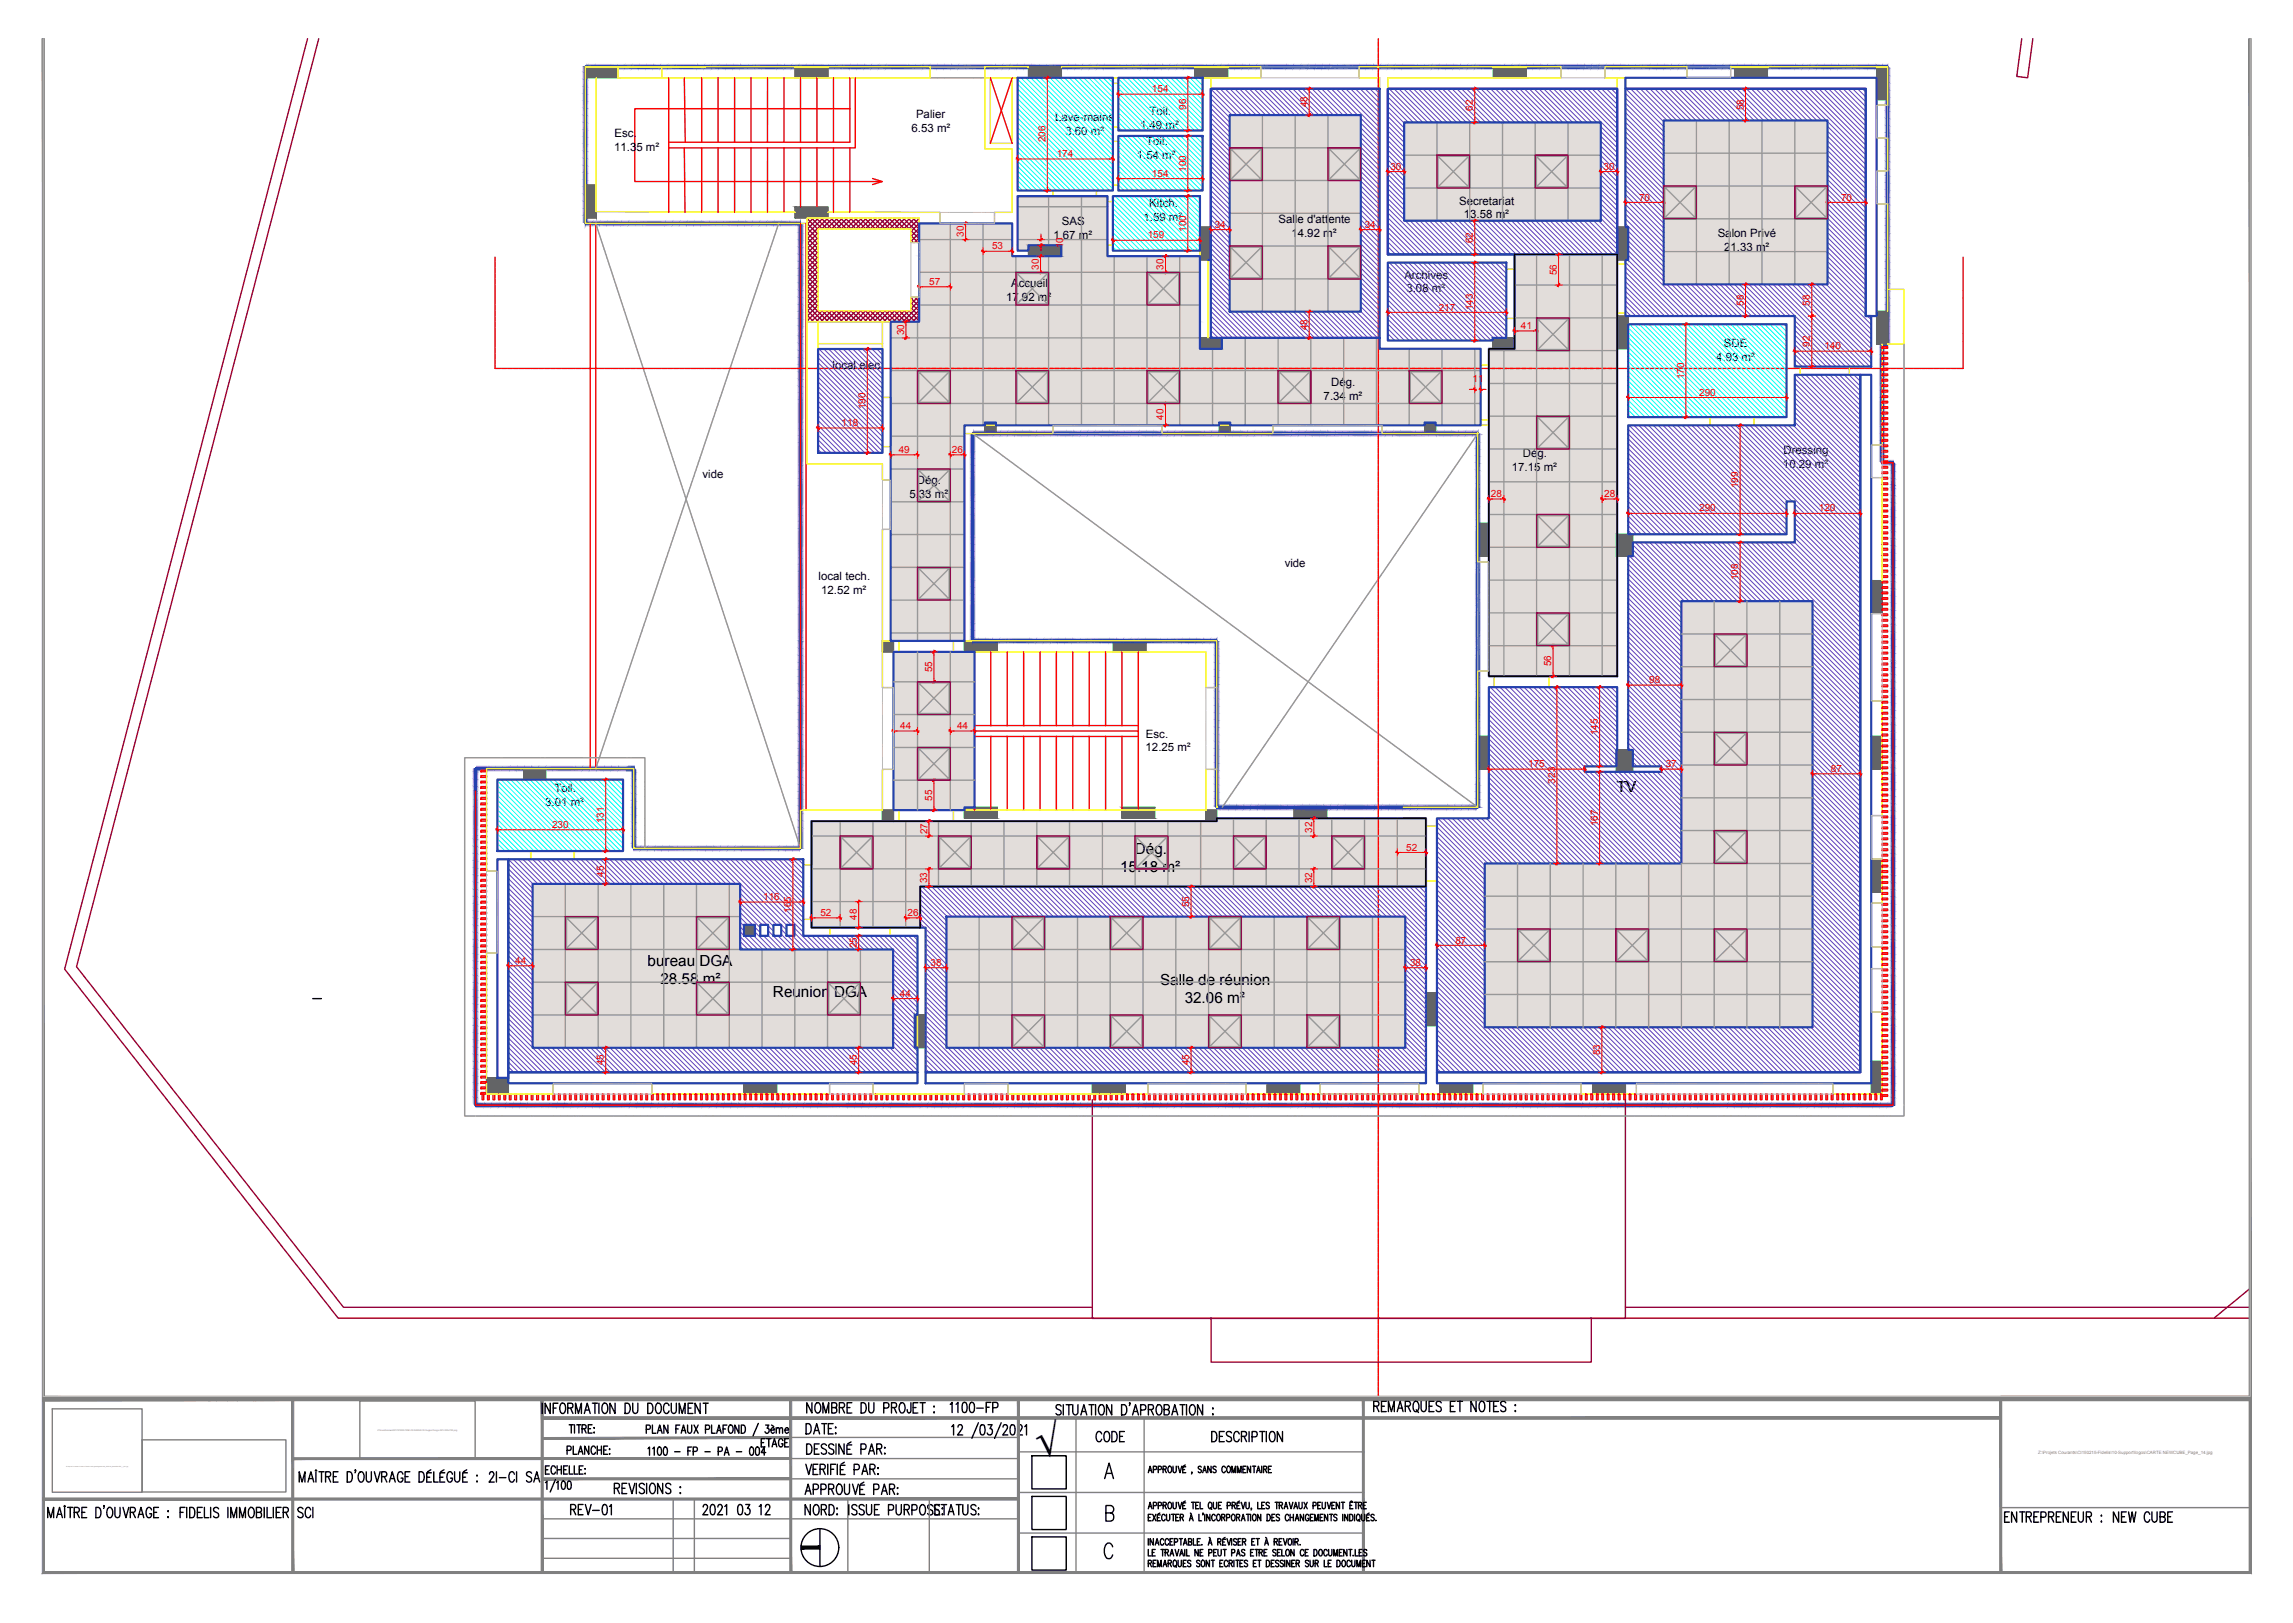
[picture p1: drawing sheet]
<svg xmlns="http://www.w3.org/2000/svg" width="420mm" height="297mm" viewBox="0 0 420 297" stroke-linecap="round" stroke-linejoin="round" font-family="sans-serif">
<defs><g id="words">
<text font-size="7.3" x="189.4" y="266.5">√</text>
<text font-size="4.9" x="199.7" y="264.9">CODE</text>
<g font-size="2.8">
<text x="296" y="144.9">TV</text>
<text x="315.2" y="144.8">Bureau PDG</text>
<text x="317.6" y="148.2">66.78 m²</text>
<text x="205.1" y="159.6">15.18 m²</text>
<text x="207.8" y="156.3">Dég.</text>
<text x="118.6" y="176.7">bureau DGA</text>
<text x="120.9" y="180.1">28.58 m²</text>
<text x="141.5" y="182.5">Reunion DGA</text>
<text x="212.4" y="180.3">Salle de réunion</text>
<text x="216.9" y="183.6">32.06 m²</text>
</g>
<g font-size="2.1">
<text x="167.7" y="21.6">Palier</text>
<text x="193.2" y="22.2">Lave-mains</text>
<text x="208.7" y="23.6">1.49 m²</text>
<text x="210.5" y="21.1">Toil.</text>
<text x="112.4" y="27.6">11.35 m²</text>
<text x="112.5" y="25.1">Esc.</text>
<text x="166.9" y="24.1">6.53 m²</text>
<text x="195.1" y="24.7">3.60 m²</text>
<text x="208.1" y="29.1">1.54 m²</text>
<text x="209.9" y="26.6">Toil.</text>
<text x="194.4" y="41.2">SAS</text>
<text x="209.4" y="40.4">1.59 m²</text>
<text x="210.4" y="37.9">Kitch.</text>
<text x="234.1" y="40.8">Salle d'attente</text>
<text x="267.1" y="37.5">Secretariat</text>
<text x="268" y="40">13.58 m²</text>
<text x="192.8" y="43.7">1.67 m²</text>
<text x="236.4" y="43.3">14.92 m²</text>
<text x="314.5" y="43.4">Salon Privé</text>
<text x="315.7" y="45.9">21.33 m²</text>
<text x="185.1" y="52.6">Accueil</text>
<text x="257.1" y="51">Archives</text>
<text x="257.5" y="53.5">3.08 m²</text>
<text x="184.2" y="55.1">17.92 m²</text>
<text x="315.6" y="63.6">SDE</text>
<text x="152.4" y="67.5">local elec.</text>
<text x="243.7" y="70.7">Dég.</text>
<text x="314.2" y="66.1">4.93 m²</text>
<text x="242.3" y="73.2">7.34 m²</text>
<text x="278.8" y="83.6">Dég.</text>
<text x="326.5" y="83.1">Dressing</text>
<text x="128.6" y="87.4">vide</text>
<text x="167.9" y="88.6">Dég.</text>
<text x="276.8" y="86.1">17.15 m²</text>
<text x="326.4" y="85.6">10.29 m²</text>
<text x="166.5" y="91.1">5.33 m²</text>
<text x="149.9" y="106.2">local tech.</text>
<text x="235.2" y="103.8">vide</text>
<text x="150.3" y="108.7">12.52 m²</text>
<text x="167.6" y="130.6">Palier</text>
<text x="166.8" y="133.1">4.30 m²</text>
<text x="209.7" y="137.5">12.25 m²</text>
<text x="209.8" y="135">Esc.</text>
<text x="99.8" y="147.5">3.01 m²</text>
<text x="101.5" y="145">Toil.</text>
</g>
<g font-size="1.8" fill="#f00">
<text x="210.9" y="16.9">154</text>
<text x="217.1" y="20.1" transform="rotate(-90 217.1 20.1)">96</text>
<text x="239.4" y="19.6" transform="rotate(-90 239.4 19.6)">48</text>
<text x="269.7" y="20.3" transform="rotate(-90 269.7 20.3)">62</text>
<text x="319.3" y="20.1" transform="rotate(-90 319.3 20.1)">58</text>
<text x="191.4" y="26.1" transform="rotate(-90 191.4 26.1)">206</text>
<text x="193.5" y="28.8">174</text>
<text x="210.9" y="32.4">154</text>
<text x="217.1" y="31.4" transform="rotate(-90 217.1 31.4)">100</text>
<text x="254.6" y="31.1">30</text>
<text x="293.6" y="31.1">30</text>
<text x="222.4" y="41.7">34</text>
<text x="249.9" y="41.7">34</text>
<text x="300.1" y="36.7">70</text>
<text x="337.1" y="36.7">70</text>
<text x="176.5" y="43.4" transform="rotate(-90 176.5 43.4)">30</text>
<text x="181.6" y="45.6">53</text>
<text x="194.7" y="45.4" transform="rotate(-90 194.7 45.4)">10</text>
<text x="210.1" y="43.6">159</text>
<text x="217.1" y="42.5" transform="rotate(-90 217.1 42.5)">100</text>
<text x="269.7" y="44.5" transform="rotate(-90 269.7 44.5)">62</text>
<text x="170.1" y="52.2">57</text>
<text x="190.2" y="49.4" transform="rotate(-90 190.2 49.4)">30</text>
<text x="213" y="49.4" transform="rotate(-90 213 49.4)">30</text>
<text x="285" y="50.4" transform="rotate(-90 285 50.4)">56</text>
<text x="263.4" y="56.9">217</text>
<text x="269.7" y="56.8" transform="rotate(-90 269.7 56.8)">143</text>
<text x="319.3" y="56" transform="rotate(-90 319.3 56)">58</text>
<text x="331.4" y="56" transform="rotate(-90 331.4 56)">58</text>
<text x="165.5" y="61.4" transform="rotate(-90 165.5 61.4)">30</text>
<text x="239.4" y="60.4" transform="rotate(-90 239.4 60.4)">48</text>
<text x="278.4" y="60.3">41</text>
<text x="331.4" y="63.5" transform="rotate(-90 331.4 63.5)">92</text>
<text x="334" y="64">140</text>
<text x="269.6" y="69.8">11</text>
<text x="308.3" y="69.4" transform="rotate(-90 308.3 69.4)">170</text>
<text x="158.5" y="74.9" transform="rotate(-90 158.5 74.9)">190</text>
<text x="213" y="76.8" transform="rotate(-90 213 76.8)">40</text>
<text x="311.1" y="72.4">290</text>
<text x="154.1" y="78">118</text>
<text x="164.5" y="82.9">49</text>
<text x="174.3" y="82.9">26</text>
<text x="318.2" y="89.4" transform="rotate(-90 318.2 89.4)">199</text>
<text x="273" y="91">28</text>
<text x="293.7" y="91">28</text>
<text x="311.1" y="93.6">290</text>
<text x="333" y="93.6">120</text>
<text x="318.2" y="106.2" transform="rotate(-90 318.2 106.2)">108</text>
<text x="170.7" y="123.1" transform="rotate(-90 170.7 123.1)">55</text>
<text x="284" y="122" transform="rotate(-90 284 122)">56</text>
<text x="301.9" y="125.1">98</text>
<text x="164.8" y="133.5">44</text>
<text x="175.2" y="133.5">44</text>
<text x="292.5" y="134.6" transform="rotate(-90 292.5 134.6)">145</text>
<text x="279.8" y="140.4">175</text>
<text x="284.7" y="143.4" transform="rotate(-90 284.7 143.4)">323</text>
<text x="305" y="140.4">37</text>
<text x="335.2" y="141.3">87</text>
<text x="170.7" y="146.5" transform="rotate(-90 170.7 146.5)">55</text>
<text x="101.1" y="151.5">230</text>
<text x="110.6" y="150.7" transform="rotate(-90 110.6 150.7)">131</text>
<text x="169.8" y="152.6" transform="rotate(-90 169.8 152.6)">27</text>
<text x="240.2" y="152.4" transform="rotate(-90 240.2 152.4)">32</text>
<text x="257.5" y="155.7">52</text>
<text x="292.5" y="151.2" transform="rotate(-90 292.5 151.2)">167</text>
<text x="110.6" y="160.5" transform="rotate(-90 110.6 160.5)">45</text>
<text x="169.8" y="161.6" transform="rotate(-90 169.8 161.6)">33</text>
<text x="240.2" y="161.6" transform="rotate(-90 240.2 161.6)">32</text>
<text x="139.7" y="164.8">116</text>
<text x="144.8" y="167.1" transform="rotate(-90 144.8 167.1)">165</text>
<text x="150.2" y="167.7">52</text>
<text x="166.2" y="167.7">26</text>
<text x="217.7" y="166" transform="rotate(-90 217.7 166)">55</text>
<text x="156.9" y="173.5" transform="rotate(-90 156.9 173.5)">25</text>
<text x="156.9" y="168.4" transform="rotate(-90 156.9 168.4)">48</text>
<text x="266.4" y="172.7">87</text>
<text x="94.3" y="176.5">44</text>
<text x="170.4" y="176.8">38</text>
<text x="258.2" y="176.8">38</text>
<text x="164.8" y="182.5">44</text>
<text x="110.6" y="195" transform="rotate(-90 110.6 195)">45</text>
<text x="156.9" y="195" transform="rotate(-90 156.9 195)">45</text>
<text x="217.7" y="195" transform="rotate(-90 217.7 195)">45</text>
<text x="292.9" y="193.1" transform="rotate(-90 292.9 193.1)">83</text>
</g>
<text font-size=".8" fill="#808080" x="373.1" y="266.1">Z:\Projets Courants\CI150215-Fidelis\10-Support\logos\CARTE NEWCUBE_Page_14.jpg</text>
<g font-size=".4" fill="#808080">
<text x="30.1" y="256.4">Z:\Projets Courants\CI150215-Fidelis\10-Support\logos\LOGO_FIDELIS_IMMOBILIERE_-_SCI.jpg</text>
<text x="69.1" y="261.9">Z:\Investissment\CI191220-FIDELIS DANGA\10-Support\Logo-2ICI-300x150.png</text>
</g>
<text font-size=".3" fill="#808080" x="12.1" y="268.5">Z:\Projets Courants\CI150215-Fidelis\10-Support\logos\LOGO_FIDELIS_IMMOBILIERE_-_SCI.jpg</text>
</g></defs>
<!-- layer: DALLE MINRALE -->
<g fill="#e2ddda" stroke="#e2ddda" stroke-width=".18">
<path d="M272.6 63.8h23.5v60z"/>
<path d="M277.3 46.6l18.8 17.2v-17.2zM277.3 46.6l18.8 17.2h-18.8z"/>
<path d="M272.6 123.8h23.5zM272.6 63.8l23.5 60h-23.5z"/>
<path d="M222.8 149.8l38.3 .5v-.5zM222.8 149.8l38.3 .5h-38.3z"/>
<path d="M148.6 150.3l112.5 12v-12zM148.6 150.3l112.5 12h-112.5z"/>
<path d="M148.6 162.3h19.9zM148.6 162.3h112.5z"/>
<path d="M148.6 162.3l19.9 7.5v-7.5zM148.6 162.3l19.9 7.5h-19.9z"/>
<path d="M186.3 35.9l16.5 9v-9zM186.3 35.9l16.5 9h-16.5z"/>
<path d="M186.3 44.9l2 1v-1zM186.3 44.9l2 1h-2z"/>
<path d="M194.3 44.9l8.5 2v-2zM194.3 44.9l8.5 2h-8.5z"/>
<path d="M168.3 40.9l17 6v-6zM168.3 40.9l17 6h-17z"/>
<path d="M168.3 46.9l51.4 12v-12zM168.3 46.9l51.4 12h-51.4z"/>
<path d="M223.7 61.8l28.9 2v-2zM223.7 61.8l28.9 2h-28.9z"/>
<path d="M163.1 58.9l56.6 4.9v-4.9zM163.1 58.9l56.6 4.9h-56.6z"/>
<path d="M163.1 63.8l108 13.5v-13.5zM163.1 63.8l108 13.5h-108z"/>
<path d="M262.8 77.3l8.3 .5v-.5zM262.8 77.3l8.3 .5h-8.3z"/>
<path d="M225.2 77.3l35.6 .5v-.5zM225.2 77.3l35.6 .5h-35.6z"/>
<path d="M182.3 77.3l40.9 .5v-.5zM182.3 77.3l40.9 .5h-40.9z"/>
<path d="M163.1 77.3l17.2 .5v-.5zM163.1 77.3l17.2 .5h-17.2z"/>
<path d="M163.1 77.8l13.5 39.5v-39.5zM163.1 77.8l13.5 39.5h-13.5z"/>
<path d="M257.1 22.4l36 18v-18zM257.1 22.4l36 18h-36z"/>
<path d="M225.1 21.1l24 35.9v-35.9zM225.1 21.1l24 35.9h-24z"/>
<path d="M304.6 22l30 30v-30zM304.6 22l30 30h-30z"/>
<path d="M173.3 167.8l84 24v-24zM173.3 167.8l84 24h-84z"/>
<path d="M97.5 161.8l38 12v-12zM97.5 161.8l38 12h-38z"/>
<path d="M97.5 173.8l66 18v-18zM97.5 173.8l66 18h-66z"/>
<path d="M163.6 119.3l14.8 28.5v-28.5zM163.6 119.3l14.8 28.5h-14.8z"/>
<path d="M163.6 147.8l13 .5v-.5zM163.6 147.8l13 .5h-13z"/>
<path d="M307.8 110l24 45.8v-45.8zM307.8 110l24 45.8h-24z"/>
<path d="M307.8 155.8l24 2.2v-2.2zM307.8 155.8l24 2.2h-24z"/>
<path d="M271.8 158l60 30v-30zM271.8 158l60 30h-60z"/>
</g>
<!-- layer: 0 -->
<g fill="#2441ae" stroke="#2441ae" stroke-width=".18">
<path d="M146.4 117.3l.3 .1v-.1zM146.4 117.3l.3 .1h-.3z"/>
<path d="M146.4 117.5l.3 .1v-.1zM146.4 117.5l.3 .1h-.3z"/>
<path d="M146.4 117.7l.3 .1v-.1zM146.4 117.7l.3 .1h-.3z"/>
<path d="M146.4 117.8l.3 .2v-.2zM146.4 117.8l.3 .2h-.3z"/>
<path d="M146.4 118l.3 .2v-.2zM146.4 118l.3 .2h-.3z"/>
<path d="M146.4 118.2l.3 .2v-.2zM146.4 118.2l.3 .2h-.3z"/>
<path d="M146.4 118.4l.3 .1v-.1zM146.4 118.4l.3 .1h-.3z"/>
<path d="M146.4 118.6l.3 .1v-.1zM146.4 118.6l.3 .1h-.3z"/>
<path d="M146.4 118.8l.3 .1v-.1zM146.4 118.8l.3 .1h-.3z"/>
<path d="M146.4 119l.3 .1v-.1zM146.4 119l.3 .1h-.3z"/>
<path d="M146.4 119.2l.3 .1v-.1zM146.4 119.2l.3 .1h-.3z"/>
<path d="M146.4 119.4l.3 .1v-.1zM146.4 119.4l.3 .1h-.3z"/>
<path d="M146.4 119.5l.3 .2v-.2zM146.4 119.5l.3 .2h-.3z"/>
<path d="M146.4 119.7l.3 .2v-.2zM146.4 119.7l.3 .2h-.3z"/>
<path d="M146.4 119.9l.3 .1v-.1zM146.4 119.9l.3 .1h-.3z"/>
<path d="M146.4 120.1l.3 .1v-.1zM146.4 120.1l.3 .1h-.3z"/>
<path d="M146.4 120.3l.3 .1v-.1zM146.4 120.3l.3 .1h-.3z"/>
<path d="M146.4 120.5l.3 .1v-.1zM146.4 120.5l.3 .1h-.3z"/>
<path d="M146.4 120.7l.3 .1v-.1zM146.4 120.7l.3 .1h-.3z"/>
<path d="M146.4 120.9l.3 .1v-.1zM146.4 120.9l.3 .1h-.3z"/>
<path d="M146.4 121l.3 .2v-.2zM146.4 121l.3 .2h-.3z"/>
<path d="M146.4 121.2l.3 .1v-.1zM146.4 121.2l.3 .1h-.3z"/>
<path d="M146.4 121.4l.3 .1v-.1zM146.4 121.4l.3 .1h-.3z"/>
<path d="M146.4 121.6l.3 .1v-.1zM146.4 121.6l.3 .1h-.3z"/>
<path d="M146.4 121.8l.3 .1v-.1zM146.4 121.8l.3 .1h-.3z"/>
<path d="M146.4 122l.3 .1v-.1zM146.4 122l.3 .1h-.3z"/>
<path d="M146.4 122.2l.3 .1v-.1zM146.4 122.2l.3 .1h-.3z"/>
<path d="M146.4 122.4l.3 .1v-.1zM146.4 122.4l.3 .1h-.3z"/>
<path d="M146.4 122.5l.3 .2v-.2zM146.4 122.5l.3 .2h-.3z"/>
<path d="M146.4 122.7l.3 .1v-.1zM146.4 122.7l.3 .1h-.3z"/>
<path d="M146.4 122.9l.3 .1v-.1zM146.4 122.9l.3 .1h-.3z"/>
<path d="M146.4 123.1l.3 .1v-.1zM146.4 123.1l.3 .1h-.3z"/>
<path d="M146.4 123.3l.3 .1v-.1zM146.4 123.3l.3 .1h-.3z"/>
<path d="M146.4 123.5l.3 .1v-.1zM146.4 123.5l.3 .1h-.3z"/>
<path d="M146.4 123.7l.3 .1v-.1zM146.4 123.7l.3 .1h-.3z"/>
<path d="M146.4 123.9l.3 .1v-.1zM146.4 123.9l.3 .1h-.3z"/>
<path d="M146.4 124l.3 .2v-.2zM146.4 124l.3 .2h-.3z"/>
<path d="M146.4 124.2l.3 .1v-.1zM146.4 124.2l.3 .1h-.3z"/>
<path d="M146.4 124.4l.3 .1v-.1zM146.4 124.4l.3 .1h-.3z"/>
<path d="M146.4 124.6l.3 .1v-.1zM146.4 124.6l.3 .1h-.3z"/>
<path d="M146.4 124.8l.3 .1v-.1zM146.4 124.8l.3 .1h-.3z"/>
<path d="M146.4 125l.3 .1v-.1zM146.4 125l.3 .1h-.3z"/>
<path d="M146.4 125.2l.3 .1v-.1zM146.4 125.2l.3 .1h-.3z"/>
<path d="M146.4 125.3l.3 .2v-.2zM146.4 125.3l.3 .2h-.3z"/>
<path d="M146.4 125.5l.3 .2v-.2zM146.4 125.5l.3 .2h-.3z"/>
<path d="M146.4 125.7l.3 .1v-.1zM146.4 125.7l.3 .1h-.3z"/>
<path d="M146.4 125.9l.3 .1v-.1zM146.4 125.9l.3 .1h-.3z"/>
<path d="M146.4 126.1l.3 .1v-.1zM146.4 126.1l.3 .1h-.3z"/>
<path d="M146.4 126.3l.3 .1v-.1zM146.4 126.3l.3 .1h-.3z"/>
<path d="M146.4 126.5l.3 .1v-.1zM146.4 126.5l.3 .1h-.3z"/>
<path d="M146.4 126.7l.3 .1v-.1zM146.4 126.7l.3 .1h-.3z"/>
<path d="M146.4 126.8l.3 .2v-.2zM146.4 126.8l.3 .2h-.3z"/>
<path d="M146.4 127l.3 .2v-.2zM146.4 127l.3 .2h-.3z"/>
<path d="M146.4 127.2l.3 .2v-.2zM146.4 127.2l.3 .2h-.3z"/>
<path d="M146.4 127.4l.3 .1v-.1zM146.4 127.4l.3 .1h-.3z"/>
<path d="M146.4 127.6l.3 .1v-.1zM146.4 127.6l.3 .1h-.3z"/>
<path d="M146.4 127.8l.3 .1v-.1zM146.4 127.8l.3 .1h-.3z"/>
<path d="M146.4 128l.3 .1v-.1zM146.4 128l.3 .1h-.3z"/>
<path d="M146.4 128.2l.3 .1v-.1zM146.4 128.2l.3 .1h-.3z"/>
<path d="M146.4 128.3l.3 .2v-.2zM146.4 128.3l.3 .2h-.3z"/>
<path d="M146.4 128.5l.3 .2v-.2zM146.4 128.5l.3 .2h-.3z"/>
<path d="M146.4 128.7l.3 .2v-.2zM146.4 128.7l.3 .2h-.3z"/>
<path d="M146.4 128.9l.3 .1v-.1zM146.4 128.9l.3 .1h-.3z"/>
<path d="M146.4 129.1l.3 .1v-.1zM146.4 129.1l.3 .1h-.3z"/>
<path d="M146.4 129.3l.3 .1v-.1zM146.4 129.3l.3 .1h-.3z"/>
<path d="M146.4 129.5l.3 .1v-.1zM146.4 129.5l.3 .1h-.3z"/>
<path d="M146.4 129.7l.3 .1v-.1zM146.4 129.7l.3 .1h-.3z"/>
<path d="M146.4 129.9l.3 .1v-.1zM146.4 129.9l.3 .1h-.3z"/>
<path d="M146.4 130l.3 .2v-.2zM146.4 130l.3 .2h-.3z"/>
<path d="M146.4 130.2l.3 .2v-.2zM146.4 130.2l.3 .2h-.3z"/>
<path d="M146.4 130.4l.3 .1v-.1zM146.4 130.4l.3 .1h-.3z"/>
<path d="M146.4 130.6l.3 .1v-.1zM146.4 130.6l.3 .1h-.3z"/>
<path d="M146.4 130.8l.3 .1v-.1zM146.4 130.8l.3 .1h-.3z"/>
<path d="M146.4 131l.3 .1v-.1zM146.4 131l.3 .1h-.3z"/>
<path d="M146.4 131.2l.3 .1v-.1zM146.4 131.2l.3 .1h-.3z"/>
<path d="M146.4 131.4l.3 .1v-.1zM146.4 131.4l.3 .1h-.3z"/>
<path d="M146.4 131.5l.3 .2v-.2zM146.4 131.5l.3 .2h-.3z"/>
<path d="M146.4 131.7l.3 .1v-.1zM146.4 131.7l.3 .1h-.3z"/>
<path d="M146.4 131.9l.3 .1v-.1zM146.4 131.9l.3 .1h-.3z"/>
<path d="M146.4 132.1l.3 .1v-.1zM146.4 132.1l.3 .1h-.3z"/>
<path d="M146.4 132.3l.3 .1v-.1zM146.4 132.3l.3 .1h-.3z"/>
<path d="M146.4 132.5l.3 .1v-.1zM146.4 132.5l.3 .1h-.3z"/>
<path d="M146.4 132.7l.3 .1v-.1zM146.4 132.7l.3 .1h-.3z"/>
<path d="M146.4 132.9l.3 .1v-.1zM146.4 132.9l.3 .1h-.3z"/>
<path d="M146.4 133l.3 .2v-.2zM146.4 133l.3 .2h-.3z"/>
<path d="M146.4 133.2l.3 .1v-.1zM146.4 133.2l.3 .1h-.3z"/>
<path d="M146.4 133.4l.3 .1v-.1zM146.4 133.4l.3 .1h-.3z"/>
<path d="M146.4 133.6l.3 .1v-.1zM146.4 133.6l.3 .1h-.3z"/>
<path d="M146.4 133.8l.3 .1v-.1zM146.4 133.8l.3 .1h-.3z"/>
<path d="M146.4 134l.3 .1v-.1zM146.4 134l.3 .1h-.3z"/>
<path d="M146.4 134.2l.3 .1v-.1zM146.4 134.2l.3 .1h-.3z"/>
<path d="M146.4 134.4l.3 .1v-.1zM146.4 134.4l.3 .1h-.3z"/>
<path d="M146.4 134.5l.3 .2v-.2zM146.4 134.5l.3 .2h-.3z"/>
<path d="M146.4 134.7l.3 .1v-.1zM146.4 134.7l.3 .1h-.3z"/>
<path d="M146.4 134.9l.3 .1v-.1zM146.4 134.9l.3 .1h-.3z"/>
<path d="M146.4 135.1l.3 .1v-.1zM146.4 135.1l.3 .1h-.3z"/>
<path d="M146.4 135.3l.3 .1v-.1zM146.4 135.3l.3 .1h-.3z"/>
<path d="M146.4 135.5l.3 .1v-.1zM146.4 135.5l.3 .1h-.3z"/>
<path d="M146.4 135.7l.3 .1v-.1zM146.4 135.7l.3 .1h-.3z"/>
<path d="M146.4 135.8l.3 .2v-.2zM146.4 135.8l.3 .2h-.3z"/>
<path d="M146.4 136l.3 .2v-.2zM146.4 136l.3 .2h-.3z"/>
<path d="M146.4 136.2l.3 .1v-.1zM146.4 136.2l.3 .1h-.3z"/>
<path d="M146.4 136.4l.3 .1v-.1zM146.4 136.4l.3 .1h-.3z"/>
<path d="M146.4 136.6l.3 .1v-.1zM146.4 136.6l.3 .1h-.3z"/>
<path d="M146.4 136.8l.3 .1v-.1zM146.4 136.8l.3 .1h-.3z"/>
<path d="M146.4 137l.3 .1v-.1zM146.4 137l.3 .1h-.3z"/>
<path d="M146.4 137.2l.3 .1v-.1zM146.4 137.2l.3 .1h-.3z"/>
<path d="M146.4 137.3l.3 .2v-.2zM146.4 137.3l.3 .2h-.3z"/>
<path d="M146.4 137.5l.3 .2v-.2zM146.4 137.5l.3 .2h-.3z"/>
<path d="M146.4 137.7l.3 .2v-.2zM146.4 137.7l.3 .2h-.3z"/>
<path d="M146.4 137.9l.3 .1v-.1zM146.4 137.9l.3 .1h-.3z"/>
<path d="M146.4 138.1l.3 .1v-.1zM146.4 138.1l.3 .1h-.3z"/>
<path d="M146.4 138.3l.3 .1v-.1zM146.4 138.3l.3 .1h-.3z"/>
<path d="M146.4 138.5l.3 .1v-.1zM146.4 138.5l.3 .1h-.3z"/>
<path d="M146.4 138.7l.3 .1v-.1zM146.4 138.7l.3 .1h-.3z"/>
<path d="M146.4 138.8l.3 .2v-.2zM146.4 138.8l.3 .2h-.3z"/>
<path d="M146.4 139l.3 .2v-.2zM146.4 139l.3 .2h-.3z"/>
<path d="M146.4 139.2l.3 .2v-.2zM146.4 139.2l.3 .2h-.3z"/>
<path d="M146.4 139.4l.3 .1v-.1zM146.4 139.4l.3 .1h-.3z"/>
<path d="M146.4 139.6l.3 .1v-.1zM146.4 139.6l.3 .1h-.3z"/>
<path d="M146.4 139.8l.3 .1v-.1zM146.4 139.8l.3 .1h-.3z"/>
<path d="M146.4 140l.3 .1v-.1zM146.4 140l.3 .1h-.3z"/>
<path d="M146.4 140.2l.3 .1v-.1zM146.4 140.2l.3 .1h-.3z"/>
<path d="M146.4 140.3l.3 .2v-.2zM146.4 140.3l.3 .2h-.3z"/>
<path d="M146.4 140.5l.3 .2v-.2zM146.4 140.5l.3 .2h-.3z"/>
<path d="M146.4 140.7l.3 .2v-.2zM146.4 140.7l.3 .2h-.3z"/>
<path d="M146.4 140.9l.3 .1v-.1zM146.4 140.9l.3 .1h-.3z"/>
<path d="M146.4 141.1l.3 .1v-.1zM146.4 141.1l.3 .1h-.3z"/>
<path d="M146.4 141.3l.3 .1v-.1zM146.4 141.3l.3 .1h-.3z"/>
<path d="M146.4 141.5l.3 .1v-.1zM146.4 141.5l.3 .1h-.3z"/>
<path d="M146.4 141.7l.3 .1v-.1zM146.4 141.7l.3 .1h-.3z"/>
<path d="M146.4 141.9l.3 .1v-.1zM146.4 141.9l.3 .1h-.3z"/>
<path d="M146.4 142l.3 .2v-.2zM146.4 142l.3 .2h-.3z"/>
<path d="M146.4 142.2l.3 .1v-.1zM146.4 142.2l.3 .1h-.3z"/>
<path d="M146.4 142.4l.3 .1v-.1zM146.4 142.4l.3 .1h-.3z"/>
<path d="M146.4 142.6l.3 .1v-.1zM146.4 142.6l.3 .1h-.3z"/>
<path d="M146.4 142.8l.3 .1v-.1zM146.4 142.8l.3 .1h-.3z"/>
<path d="M146.4 143l.3 .1v-.1zM146.4 143l.3 .1h-.3z"/>
<path d="M146.4 143.2l.3 .1v-.1zM146.4 143.2l.3 .1h-.3z"/>
<path d="M146.4 143.4l.3 .1v-.1zM146.4 143.4l.3 .1h-.3z"/>
<path d="M146.4 143.5l.3 .2v-.2zM146.4 143.5l.3 .2h-.3z"/>
<path d="M146.4 143.7l.3 .1v-.1zM146.4 143.7l.3 .1h-.3z"/>
<path d="M146.4 143.9l.3 .1v-.1zM146.4 143.9l.3 .1h-.3z"/>
<path d="M146.4 144.1l.3 .1v-.1zM146.4 144.1l.3 .1h-.3z"/>
<path d="M146.4 144.3l.3 .1v-.1zM146.4 144.3l.3 .1h-.3z"/>
<path d="M146.4 144.5l.3 .1v-.1zM146.4 144.5l.3 .1h-.3z"/>
<path d="M146.4 144.7l.3 .1v-.1zM146.4 144.7l.3 .1h-.3z"/>
<path d="M146.4 144.9l.3 .1v-.1zM146.4 144.9l.3 .1h-.3z"/>
<path d="M146.4 145l.3 .2v-.2zM146.4 145l.3 .2h-.3z"/>
<path d="M146.4 145.2l.3 .1v-.1zM146.4 145.2l.3 .1h-.3z"/>
<path d="M146.4 145.4l.3 .1v-.1zM146.4 145.4l.3 .1h-.3z"/>
<path d="M146.4 145.6l.3 .1v-.1zM146.4 145.6l.3 .1h-.3z"/>
<path d="M146.4 145.8l.3 .1v-.1zM146.4 145.8l.3 .1h-.3z"/>
<path d="M146.4 146l.3 .1v-.1zM146.4 146l.3 .1h-.3z"/>
<path d="M146.4 146.2l.3 .1v-.1zM146.4 146.2l.3 .1h-.3z"/>
<path d="M146.4 146.3l.3 .2v-.2zM146.4 146.3l.3 .2h-.3z"/>
<path d="M146.4 146.5l.3 .2v-.2zM146.4 146.5l.3 .2h-.3z"/>
<path d="M146.4 146.7l.3 .1v-.1zM146.4 146.7l.3 .1h-.3z"/>
<path d="M146.4 146.9l.3 .1v-.1zM146.4 146.9l.3 .1h-.3z"/>
<path d="M146.4 147.1l.3 .1v-.1zM146.4 147.1l.3 .1h-.3z"/>
<path d="M146.4 147.3l.3 .1v-.1zM146.4 147.3l.3 .1h-.3z"/>
<path d="M146.4 147.5l.3 .1v-.1zM146.4 147.5l.3 .1h-.3z"/>
<path d="M146.4 147.7l.3 .1v-.1zM146.4 147.7l.3 .1h-.3z"/>
<path d="M146.4 147.8l.3 .2v-.2zM146.4 147.8l.3 .2h-.3z"/>
<path d="M146.4 148l.3 .2v-.2zM146.4 148l.3 .2h-.3z"/>
<path d="M146.4 148.2l.3 .2v-.2zM146.4 148.2l.3 .2h-.3z"/>
<path d="M146.4 148.4l.3 .1v-.1zM146.4 148.4l.3 .1h-.3z"/>
<path d="M146.4 148.6l.3 .1v-.1zM146.4 148.6l.3 .1h-.3z"/>
<path d="M146.4 148.8l.3 .1v-.1zM146.4 148.8l.3 .1h-.3z"/>
<path d="M146.4 149l.3 .1v-.1zM146.4 149l.3 .1h-.3z"/>
<path d="M146.4 149.2l.3 .1v-.1zM146.4 149.2l.3 .1h-.3z"/>
<path d="M146.4 149.3l.3 .2v-.2zM146.4 149.3l.3 .2h-.3z"/>
<path d="M146.4 149.5l.3 .2v-.2zM146.4 149.5l.3 .2h-.3z"/>
<path d="M146.4 149.7l.3 .2v-.2zM146.4 149.7l.3 .2h-.3z"/>
<path d="M146.4 149.9l.3 .1v-.1zM146.4 149.9l.3 .1h-.3z"/>
<path d="M146.4 150.1l.3 .1v-.1zM146.4 150.1l.3 .1h-.3z"/>
<path d="M146.4 150.3l.3 .1v-.1zM146.4 150.3l.3 .1h-.3z"/>
<path d="M146.4 150.5l.3 .1v-.1zM146.4 150.5l.3 .1h-.3z"/>
<path d="M146.4 150.7l.3 .1v-.1zM146.4 150.7l.3 .1h-.3z"/>
<path d="M146.4 150.8l.3 .2v-.2zM146.4 150.8l.3 .2h-.3z"/>
<path d="M146.4 151l.3 .2v-.2zM146.4 151l.3 .2h-.3z"/>
<path d="M146.4 151.2l.3 .2v-.2zM146.4 151.2l.3 .2h-.3z"/>
<path d="M146.4 151.4l.3 .1v-.1zM146.4 151.4l.3 .1h-.3z"/>
<path d="M146.4 151.6l.3 .1v-.1zM146.4 151.6l.3 .1h-.3z"/>
<path d="M146.4 151.8l.3 .1v-.1zM146.4 151.8l.3 .1h-.3z"/>
<path d="M146.4 152l.3 .1v-.1zM146.4 152l.3 .1h-.3z"/>
<path d="M146.4 152.2l.3 .1v-.1zM146.4 152.2l.3 .1h-.3z"/>
<path d="M146.4 152.4l.3 .1v-.1zM146.4 152.4l.3 .1h-.3z"/>
<path d="M146.4 152.5l.3 .2v-.2zM146.4 152.5l.3 .2h-.3z"/>
<path d="M146.4 152.7l.3 .1v-.1zM146.4 152.7l.3 .1h-.3z"/>
<path d="M146.4 152.9l.3 .1v-.1zM146.4 152.9l.3 .1h-.3z"/>
<path d="M146.4 153.1l.3 .1v-.1zM146.4 153.1l.3 .1h-.3z"/>
<path d="M146.4 153.3l.3 .1v-.1zM146.4 153.3l.3 .1h-.3z"/>
<path d="M146.4 153.5l.3 .1v-.1zM146.4 153.5l.3 .1h-.3z"/>
<path d="M146.4 153.7l.3 .1v-.1zM146.4 153.7l.3 .1h-.3z"/>
<path d="M146.4 153.9l.3 .1v-.1zM146.4 153.9l.3 .1h-.3z"/>
<path d="M146.4 154l.3 .1v-.1zM146.4 154l.3 .1h-.3z"/>
<path d="M146.4 154.2l.3 .1v-.1zM146.4 154.2l.3 .1h-.3z"/>
<path d="M146.4 154.4l.3 .1v-.1zM146.4 154.4l.3 .1h-.3z"/>
<path d="M146.4 154.6l.3 .1v-.1zM146.4 154.6l.3 .1h-.3z"/>
<path d="M146.4 154.8l.3 .1v-.1zM146.4 154.8l.3 .1h-.3z"/>
<path d="M146.4 155l.3 .1v-.1zM146.4 155l.3 .1h-.3z"/>
<path d="M146.4 155.2l.3 .1v-.1zM146.4 155.2l.3 .1h-.3z"/>
<path d="M146.6 155.1l-.1 .3h.1zM146.5 155.1h.1l-.1 .3z"/>
<path d="M146.4 155.1l-.1 .3h.1zM146.3 155.1h.1l-.1 .3z"/>
<path d="M146.2 155.1l-.1 .3h.1zM146.1 155.1h.1l-.1 .3z"/>
<path d="M146 155.1l-.1 .3h.1zM145.9 155.1h.1l-.1 .3z"/>
<path d="M145.8 155.1l-.1 .3h.1zM145.7 155.1h.1l-.1 .3z"/>
<path d="M145.6 155.1l-.1 .3h.1zM145.5 155.1h.1l-.1 .3z"/>
<path d="M145.4 155.1l-.1 .3h.1zM145.3 155.1h.1l-.1 .3z"/>
<path d="M145.2 155.1l-.1 .3h.1zM145.1 155.1h.1l-.1 .3z"/>
<path d="M145.1 155.1l-.2 .3h.2zM144.9 155.1h.2l-.2 .3z"/>
<path d="M144.9 155.1l-.1 .3h.1zM144.8 155.1h.1l-.1 .3z"/>
<path d="M144.7 155.1l-.1 .3h.1zM144.6 155.1h.1l-.1 .3z"/>
<path d="M144.5 155.1l-.1 .3h.1zM144.4 155.1h.1l-.1 .3z"/>
<path d="M144.3 155.1l-.1 .3h.1zM144.2 155.1h.1l-.1 .3z"/>
<path d="M144.1 155.1l-.1 .3h.1zM144 155.1h.1l-.1 .3z"/>
<path d="M143.9 155.1l-.1 .3h.1zM143.8 155.1h.1l-.1 .3z"/>
<path d="M143.8 155.1l-.2 .3h.2zM143.6 155.1h.2l-.2 .3z"/>
<path d="M143.6 155.1l-.2 .3h.2zM143.4 155.1h.2l-.2 .3z"/>
<path d="M143.4 155.1l-.1 .3h.1zM143.3 155.1h.1l-.1 .3z"/>
<path d="M143.2 155.1l-.1 .3h.1zM143.1 155.1h.1l-.1 .3z"/>
<path d="M143 155.1l-.1 .3h.1zM142.9 155.1h.1l-.1 .3z"/>
<path d="M142.8 155.1l-.1 .3h.1zM142.7 155.1h.1l-.1 .3z"/>
<path d="M142.6 155.1l-.1 .3h.1zM142.5 155.1h.1l-.1 .3z"/>
<path d="M142.5 155.1l-.2 .3h.2zM142.3 155.1h.2l-.2 .3z"/>
<path d="M142.3 155.1l-.2 .3h.2zM142.1 155.1h.2l-.2 .3z"/>
<path d="M142.1 155.1l-.2 .3h.2zM141.9 155.1h.2l-.2 .3z"/>
<path d="M141.9 155.1l-.1 .3h.1zM141.8 155.1h.1l-.1 .3z"/>
<path d="M141.7 155.1l-.1 .3h.1zM141.6 155.1h.1l-.1 .3z"/>
<path d="M141.5 155.1l-.1 .3h.1zM141.4 155.1h.1l-.1 .3z"/>
<path d="M141.3 155.1l-.1 .3h.1zM141.2 155.1h.1l-.1 .3z"/>
<path d="M141.1 155.1l-.1 .3h.1zM141 155.1h.1l-.1 .3z"/>
<path d="M140.9 155.1l-.1 .3h.1zM140.8 155.1h.1l-.1 .3z"/>
<path d="M140.8 155.1l-.2 .3h.2zM140.6 155.1h.2l-.2 .3z"/>
<path d="M140.6 155.1l-.2 .3h.2zM140.4 155.1h.2l-.2 .3z"/>
<path d="M140.4 155.1l-.1 .3h.1zM140.3 155.1h.1l-.1 .3z"/>
<path d="M140.2 155.1l-.1 .3h.1zM140.1 155.1h.1l-.1 .3z"/>
<path d="M140 155.1l-.1 .3h.1zM139.9 155.1h.1l-.1 .3z"/>
<path d="M139.8 155.1l-.1 .3h.1zM139.7 155.1h.1l-.1 .3z"/>
<path d="M139.6 155.1l-.1 .3h.1zM139.5 155.1h.1l-.1 .3z"/>
<path d="M139.4 155.1l-.1 .3h.1zM139.3 155.1h.1l-.1 .3z"/>
<path d="M139.3 155.1l-.2 .3h.2zM139.1 155.1h.2l-.2 .3z"/>
<path d="M139.1 155.1l-.2 .3h.2zM138.9 155.1h.2l-.2 .3z"/>
<path d="M138.9 155.1l-.2 .3h.2zM138.7 155.1h.2l-.2 .3z"/>
<path d="M138.7 155.1l-.1 .3h.1zM138.6 155.1h.1l-.1 .3z"/>
<path d="M138.5 155.1l-.1 .3h.1zM138.4 155.1h.1l-.1 .3z"/>
<path d="M138.3 155.1l-.1 .3h.1zM138.2 155.1h.1l-.1 .3z"/>
<path d="M138.1 155.1l-.1 .3h.1zM138 155.1h.1l-.1 .3z"/>
<path d="M137.9 155.1l-.1 .3h.1zM137.8 155.1h.1l-.1 .3z"/>
<path d="M137.8 155.1l-.2 .3h.2zM137.6 155.1h.2l-.2 .3z"/>
<path d="M137.6 155.1l-.2 .3h.2zM137.4 155.1h.2l-.2 .3z"/>
<path d="M137.4 155.1l-.2 .3h.2zM137.2 155.1h.2l-.2 .3z"/>
<path d="M137.2 155.1l-.1 .3h.1zM137.1 155.1h.1l-.1 .3z"/>
<path d="M137 155.1l-.1 .3h.1zM136.9 155.1h.1l-.1 .3z"/>
<path d="M136.8 155.1l-.1 .3h.1zM136.7 155.1h.1l-.1 .3z"/>
<path d="M136.6 155.1l-.1 .3h.1zM136.5 155.1h.1l-.1 .3z"/>
<path d="M136.4 155.1l-.1 .3h.1zM136.3 155.1h.1l-.1 .3z"/>
<path d="M136.2 155.1l-.1 .3h.1zM136.1 155.1h.1l-.1 .3z"/>
<path d="M136.1 155.1l-.2 .3h.2zM135.9 155.1h.2l-.2 .3z"/>
<path d="M135.9 155.1l-.1 .3h.1zM135.8 155.1h.1l-.1 .3z"/>
<path d="M135.7 155.1l-.1 .3h.1zM135.6 155.1h.1l-.1 .3z"/>
<path d="M135.5 155.1l-.1 .3h.1zM135.4 155.1h.1l-.1 .3z"/>
<path d="M135.3 155.1l-.1 .3h.1zM135.2 155.1h.1l-.1 .3z"/>
<path d="M135.1 155.1l-.1 .3h.1zM135 155.1h.1l-.1 .3z"/>
<path d="M134.9 155.1l-.1 .3h.1zM134.8 155.1h.1l-.1 .3z"/>
<path d="M134.7 155.1l-.1 .3h.1zM134.6 155.1h.1l-.1 .3z"/>
<path d="M134.6 155.1l-.1 .3h.1zM134.5 155.1h.1l-.1 .3z"/>
<path d="M134.4 155.1l-.1 .3h.1zM134.3 155.1h.1l-.1 .3z"/>
<path d="M134.2 155.1l-.1 .3h.1zM134.1 155.1h.1l-.1 .3z"/>
<path d="M134 155.1l-.1 .3h.1zM133.9 155.1h.1l-.1 .3z"/>
<path d="M133.8 155.1l-.1 .3h.1zM133.7 155.1h.1l-.1 .3z"/>
<path d="M133.6 155.1l-.1 .3h.1zM133.5 155.1h.1l-.1 .3z"/>
<path d="M133.4 155.1l-.1 .3h.1zM133.3 155.1h.1l-.1 .3z"/>
<path d="M133.2 155.1l-.1 .3h.1zM133.1 155.1h.1l-.1 .3z"/>
<path d="M133.1 155.1l-.2 .3h.2zM132.9 155.1h.2l-.2 .3z"/>
<path d="M132.9 155.1l-.1 .3h.1zM132.8 155.1h.1l-.1 .3z"/>
<path d="M132.7 155.1l-.1 .3h.1zM132.6 155.1h.1l-.1 .3z"/>
<path d="M132.5 155.1l-.1 .3h.1zM132.4 155.1h.1l-.1 .3z"/>
<path d="M132.3 155.1l-.1 .3h.1zM132.2 155.1h.1l-.1 .3z"/>
<path d="M132.1 155.1l-.1 .3h.1zM132 155.1h.1l-.1 .3z"/>
<path d="M131.9 155.1l-.1 .3h.1zM131.8 155.1h.1l-.1 .3z"/>
<path d="M131.8 155.1l-.2 .3h.2zM131.6 155.1h.2l-.2 .3z"/>
<path d="M131.6 155.1l-.2 .3h.2zM131.4 155.1h.2l-.2 .3z"/>
<path d="M131.4 155.1l-.1 .3h.1zM131.3 155.1h.1l-.1 .3z"/>
<path d="M131.2 155.1l-.1 .3h.1zM131.1 155.1h.1l-.1 .3z"/>
<path d="M131 155.1l-.1 .3h.1zM130.9 155.1h.1l-.1 .3z"/>
<path d="M130.8 155.1l-.1 .3h.1zM130.7 155.1h.1l-.1 .3z"/>
<path d="M130.6 155.1l-.1 .3h.1zM130.5 155.1h.1l-.1 .3z"/>
<path d="M130.5 155.1l-.2 .3h.2zM130.3 155.1h.2l-.2 .3z"/>
<path d="M130.3 155.1l-.2 .3h.2zM130.1 155.1h.2l-.2 .3z"/>
<path d="M130.1 155.1l-.2 .3h.2zM129.9 155.1h.2l-.2 .3z"/>
<path d="M129.9 155.1l-.1 .3h.1zM129.8 155.1h.1l-.1 .3z"/>
<path d="M129.7 155.1l-.1 .3h.1zM129.6 155.1h.1l-.1 .3z"/>
<path d="M129.5 155.1l-.1 .3h.1zM129.4 155.1h.1l-.1 .3z"/>
<path d="M129.3 155.1l-.1 .3h.1zM129.2 155.1h.1l-.1 .3z"/>
<path d="M129.1 155.1l-.1 .3h.1zM129 155.1h.1l-.1 .3z"/>
<path d="M128.9 155.1l-.1 .3h.1zM128.8 155.1h.1l-.1 .3z"/>
<path d="M128.8 155.1l-.2 .3h.2zM128.6 155.1h.2l-.2 .3z"/>
<path d="M128.6 155.1l-.2 .3h.2zM128.4 155.1h.2l-.2 .3z"/>
<path d="M128.4 155.1l-.2 .3h.2zM128.2 155.1h.2l-.2 .3z"/>
<path d="M128.2 155.1l-.1 .3h.1zM128.1 155.1h.1l-.1 .3z"/>
<path d="M128 155.1l-.1 .3h.1zM127.9 155.1h.1l-.1 .3z"/>
<path d="M127.8 155.1l-.1 .3h.1zM127.7 155.1h.1l-.1 .3z"/>
<path d="M127.6 155.1l-.1 .3h.1zM127.5 155.1h.1l-.1 .3z"/>
<path d="M127.4 155.1l-.1 .3h.1zM127.3 155.1h.1l-.1 .3z"/>
<path d="M127.3 155.1l-.2 .3h.2zM127.1 155.1h.2l-.2 .3z"/>
<path d="M127.1 155.1l-.2 .3h.2zM126.9 155.1h.2l-.2 .3z"/>
<path d="M126.9 155.1l-.2 .3h.2zM126.7 155.1h.2l-.2 .3z"/>
<path d="M126.7 155.1l-.1 .3h.1zM126.6 155.1h.1l-.1 .3z"/>
<path d="M126.5 155.1l-.1 .3h.1zM126.4 155.1h.1l-.1 .3z"/>
<path d="M126.3 155.1l-.1 .3h.1zM126.2 155.1h.1l-.1 .3z"/>
<path d="M126.1 155.1l-.1 .3h.1zM126 155.1h.1l-.1 .3z"/>
<path d="M125.9 155.1l-.1 .3h.1zM125.8 155.1h.1l-.1 .3z"/>
<path d="M125.8 155.1l-.2 .3h.2zM125.6 155.1h.2l-.2 .3z"/>
<path d="M125.6 155.1l-.2 .3h.2zM125.4 155.1h.2l-.2 .3z"/>
<path d="M125.4 155.1l-.2 .3h.2zM125.2 155.1h.2l-.2 .3z"/>
<path d="M125.2 155.1l-.1 .3h.1zM125.1 155.1h.1l-.1 .3z"/>
<path d="M125 155.1l-.1 .3h.1zM124.9 155.1h.1l-.1 .3z"/>
<path d="M124.8 155.1l-.1 .3h.1zM124.7 155.1h.1l-.1 .3z"/>
<path d="M124.6 155.1l-.1 .3h.1zM124.5 155.1h.1l-.1 .3z"/>
<path d="M124.4 155.1l-.1 .3h.1zM124.3 155.1h.1l-.1 .3z"/>
<path d="M124.2 155.1l-.1 .3h.1zM124.1 155.1h.1l-.1 .3z"/>
<path d="M124.1 155.1l-.2 .3h.2zM123.9 155.1h.2l-.2 .3z"/>
<path d="M123.9 155.1l-.1 .3h.1zM123.8 155.1h.1l-.1 .3z"/>
<path d="M123.7 155.1l-.1 .3h.1zM123.6 155.1h.1l-.1 .3z"/>
<path d="M123.5 155.1l-.1 .3h.1zM123.4 155.1h.1l-.1 .3z"/>
<path d="M123.3 155.1l-.1 .3h.1zM123.2 155.1h.1l-.1 .3z"/>
<path d="M123.1 155.1l-.1 .3h.1zM123 155.1h.1l-.1 .3z"/>
<path d="M122.9 155.1l-.1 .3h.1zM122.8 155.1h.1l-.1 .3z"/>
<path d="M122.7 155.1l-.1 .3h.1zM122.6 155.1h.1l-.1 .3z"/>
<path d="M122.6 155.1l-.2 .3h.2zM122.4 155.1h.2l-.2 .3z"/>
<path d="M122.4 155.1l-.1 .3h.1zM122.3 155.1h.1l-.1 .3z"/>
<path d="M122.2 155.1l-.1 .3h.1zM122.1 155.1h.1l-.1 .3z"/>
<path d="M122 155.1l-.1 .3h.1zM121.9 155.1h.1l-.1 .3z"/>
<path d="M121.8 155.1l-.1 .3h.1zM121.7 155.1h.1l-.1 .3z"/>
<path d="M121.6 155.1l-.1 .3h.1zM121.5 155.1h.1l-.1 .3z"/>
<path d="M121.4 155.1l-.1 .3h.1zM121.3 155.1h.1l-.1 .3z"/>
<path d="M121.2 155.1l-.1 .3h.1zM121.1 155.1h.1l-.1 .3z"/>
<path d="M121.1 155.1l-.2 .3h.2zM120.9 155.1h.2l-.2 .3z"/>
<path d="M120.9 155.1l-.1 .3h.1zM120.8 155.1h.1l-.1 .3z"/>
<path d="M120.7 155.1l-.1 .3h.1zM120.6 155.1h.1l-.1 .3z"/>
<path d="M120.5 155.1l-.1 .3h.1zM120.4 155.1h.1l-.1 .3z"/>
<path d="M120.3 155.1l-.1 .3h.1zM120.2 155.1h.1l-.1 .3z"/>
<path d="M120.1 155.1l-.1 .3h.1zM120 155.1h.1l-.1 .3z"/>
<path d="M119.9 155.1l-.1 .3h.1zM119.8 155.1h.1l-.1 .3z"/>
<path d="M119.8 155.1l-.2 .3h.2zM119.6 155.1h.2l-.2 .3z"/>
<path d="M119.6 155.1l-.2 .3h.2zM119.4 155.1h.2l-.2 .3z"/>
<path d="M119.4 155.1l-.1 .3h.1zM119.3 155.1h.1l-.1 .3z"/>
<path d="M119.2 155.1l-.1 .3h.1zM119.1 155.1h.1l-.1 .3z"/>
<path d="M119 155.1l-.1 .3h.1zM118.9 155.1h.1l-.1 .3z"/>
<path d="M118.8 155.1l-.1 .3h.1zM118.7 155.1h.1l-.1 .3z"/>
<path d="M118.6 155.1l-.1 .3h.1zM118.5 155.1h.1l-.1 .3z"/>
<path d="M118.4 155.1l-.1 .3h.1zM118.3 155.1h.1l-.1 .3z"/>
<path d="M118.3 155.1l-.2 .3h.2zM118.1 155.1h.2l-.2 .3z"/>
<path d="M118.1 155.1l-.2 .3h.2zM117.9 155.1h.2l-.2 .3z"/>
<path d="M117.9 155.1l-.1 .3h.1zM117.8 155.1h.1l-.1 .3z"/>
<path d="M117.7 155.1l-.1 .3h.1zM117.6 155.1h.1l-.1 .3z"/>
<path d="M117.5 155.1l-.1 .3h.1zM117.4 155.1h.1l-.1 .3z"/>
<path d="M117.3 155.1l-.1 .3h.1zM117.2 155.1h.1l-.1 .3z"/>
<path d="M117.1 155.1l-.1 .3h.1zM117 155.1h.1l-.1 .3z"/>
<path d="M116.9 155.1l-.1 .3h.1zM116.8 155.1h.1l-.1 .3z"/>
<path d="M116.8 155.1l-.2 .3h.2zM116.6 155.1h.2l-.2 .3z"/>
<path d="M116.6 155.1l-.2 .3h.2zM116.4 155.1h.2l-.2 .3z"/>
<path d="M116.4 155.1l-.2 .3h.2zM116.2 155.1h.2l-.2 .3z"/>
<path d="M116.2 155.1l-.1 .3h.1zM116.1 155.1h.1l-.1 .3z"/>
<path d="M115.9 155.1v.2h.3zM115.9 155.1h.3v.2z"/>
<path d="M115.9 154.9v.2h.3zM115.9 154.9h.3v.2z"/>
<path d="M115.9 154.7v.2h.3zM115.9 154.7h.3v.2z"/>
<path d="M115.9 154.6v.1h.3zM115.9 154.6h.3v.1z"/>
<path d="M115.9 154.4v.1h.3zM115.9 154.4h.3v.1z"/>
<path d="M115.9 154.2v.1h.3zM115.9 154.2h.3v.1z"/>
<path d="M115.9 154v.1h.3zM115.9 154h.3v.1z"/>
<path d="M115.9 153.8v.1h.3zM115.9 153.8h.3v.1z"/>
<path d="M115.9 153.6v.1h.3zM115.9 153.6h.3v.1z"/>
<path d="M115.9 153.4v.2h.3zM115.9 153.4h.3v.2z"/>
<path d="M115.9 153.2v.2h.3zM115.9 153.2h.3v.2z"/>
<path d="M115.9 153.1v.1h.3zM115.9 153.1h.3v.1z"/>
<path d="M115.9 152.9v.1h.3zM115.9 152.9h.3v.1z"/>
<path d="M115.9 152.7v.1h.3zM115.9 152.7h.3v.1z"/>
<path d="M115.9 152.5v.1h.3zM115.9 152.5h.3v.1z"/>
<path d="M115.9 152.3v.1h.3zM115.9 152.3h.3v.1z"/>
<path d="M115.9 152.1v.1h.3zM115.9 152.1h.3v.1z"/>
<path d="M115.9 151.9v.2h.3zM115.9 151.9h.3v.2z"/>
<path d="M115.9 151.8v.1h.3zM115.9 151.8h.3v.1z"/>
<path d="M115.9 151.6v.1h.3zM115.9 151.6h.3v.1z"/>
<path d="M115.9 151.4v.1h.3zM115.9 151.4h.3v.1z"/>
<path d="M115.9 151.2v.1h.3zM115.9 151.2h.3v.1z"/>
<path d="M115.9 151v.1h.3zM115.9 151h.3v.1z"/>
<path d="M115.9 150.8v.1h.3zM115.9 150.8h.3v.1z"/>
<path d="M115.9 150.6v.1h.3zM115.9 150.6h.3v.1z"/>
<path d="M115.9 150.4v.2h.3zM115.9 150.4h.3v.2z"/>
<path d="M115.9 150.3v.1h.3zM115.9 150.3h.3v.1z"/>
<path d="M115.9 150.1v.1h.3zM115.9 150.1h.3v.1z"/>
<path d="M115.9 149.9v.1h.3zM115.9 149.9h.3v.1z"/>
<path d="M115.9 149.7v.1h.3zM115.9 149.7h.3v.1z"/>
<path d="M115.9 149.5v.1h.3zM115.9 149.5h.3v.1z"/>
<path d="M115.9 149.3v.1h.3zM115.9 149.3h.3v.1z"/>
<path d="M115.9 149.1v.1h.3zM115.9 149.1h.3v.1z"/>
<path d="M115.9 148.9v.2h.3zM115.9 148.9h.3v.2z"/>
<path d="M115.9 148.8v.1h.3zM115.9 148.8h.3v.1z"/>
<path d="M115.9 148.6v.1h.3zM115.9 148.6h.3v.1z"/>
<path d="M115.9 148.4v.1h.3zM115.9 148.4h.3v.1z"/>
<path d="M115.9 148.2v.1h.3zM115.9 148.2h.3v.1z"/>
<path d="M115.9 148v.1h.3zM115.9 148h.3v.1z"/>
<path d="M115.9 147.8v.1h.3zM115.9 147.8h.3v.1z"/>
<path d="M115.9 147.6v.2h.3zM115.9 147.6h.3v.2z"/>
<path d="M115.9 147.4v.2h.3zM115.9 147.4h.3v.2z"/>
<path d="M115.9 147.2v.2h.3zM115.9 147.2h.3v.2z"/>
<path d="M115.9 147.1v.1h.3zM115.9 147.1h.3v.1z"/>
<path d="M115.9 146.9v.1h.3zM115.9 146.9h.3v.1z"/>
<path d="M115.9 146.7v.1h.3zM115.9 146.7h.3v.1z"/>
<path d="M115.9 146.5v.1h.3zM115.9 146.5h.3v.1z"/>
<path d="M115.9 146.3v.1h.3zM115.9 146.3h.3v.1z"/>
<path d="M115.9 146.1v.2h.3zM115.9 146.1h.3v.2z"/>
<path d="M115.9 145.9v.2h.3zM115.9 145.9h.3v.2z"/>
<path d="M115.9 145.7v.2h.3zM115.9 145.7h.3v.2z"/>
<path d="M115.9 145.6v.1h.3zM115.9 145.6h.3v.1z"/>
<path d="M115.9 145.4v.1h.3zM115.9 145.4h.3v.1z"/>
<path d="M115.9 145.2v.1h.3zM115.9 145.2h.3v.1z"/>
<path d="M115.9 145v.1h.3zM115.9 145h.3v.1z"/>
<path d="M115.9 144.8v.1h.3zM115.9 144.8h.3v.1z"/>
<path d="M115.9 144.6v.2h.3zM115.9 144.6h.3v.2z"/>
<path d="M115.9 144.4v.2h.3zM115.9 144.4h.3v.2z"/>
<path d="M115.9 144.2v.2h.3zM115.9 144.2h.3v.2z"/>
<path d="M115.9 144.1v.1h.3zM115.9 144.1h.3v.1z"/>
<path d="M115.9 143.9v.1h.3zM115.9 143.9h.3v.1z"/>
<path d="M115.9 143.7v.1h.3zM115.9 143.7h.3v.1z"/>
<path d="M115.9 143.5v.1h.3zM115.9 143.5h.3v.1z"/>
<path d="M115.9 143.3v.1h.3zM115.9 143.3h.3v.1z"/>
<path d="M115.9 143.1v.1h.3zM115.9 143.1h.3v.1z"/>
<path d="M115.9 142.9v.2h.3zM115.9 142.9h.3v.2z"/>
<path d="M115.9 142.7v.2h.3zM115.9 142.7h.3v.2z"/>
<path d="M115.9 142.6v.1h.3zM115.9 142.6h.3v.1z"/>
<path d="M115.9 142.4v.1h.3zM115.9 142.4h.3v.1z"/>
<path d="M115.9 142.2v.1h.3zM115.9 142.2h.3v.1z"/>
<path d="M115.9 142v.1h.3zM115.9 142h.3v.1z"/>
<path d="M115.9 141.8v.1h.3zM115.9 141.8h.3v.1z"/>
<path d="M115.9 141.6v.1h.3zM115.9 141.6h.3v.1z"/>
<path d="M115.9 141.4v.2h.3zM115.9 141.4h.3v.2z"/>
<path d="M115.9 141.3v.1h.3zM115.9 141.3h.3v.1z"/>
<path d="M115.9 141.1v.1h.3zM115.9 141.1h.3v.1z"/>
<path d="M115.9 140.9v.1h.3zM115.9 140.9h.3v.1z"/>
<path d="M115.9 140.7v.1h.3zM115.9 140.7h.3v.1z"/>
<path d="M116.1 140.5l-.2 .3h.2zM115.9 140.5h.2l-.2 .3z"/>
<path d="M115.9 140.5l-.2 .3h.2zM115.7 140.5h.2l-.2 .3z"/>
<path d="M115.7 140.5l-.1 .3h.1zM115.6 140.5h.1l-.1 .3z"/>
<path d="M115.5 140.5l-.1 .3h.1zM115.4 140.5h.1l-.1 .3z"/>
<path d="M115.3 140.5l-.1 .3h.1zM115.2 140.5h.1l-.1 .3z"/>
<path d="M115.1 140.5l-.1 .3h.1zM115 140.5h.1l-.1 .3z"/>
<path d="M114.9 140.5l-.1 .3h.1zM114.8 140.5h.1l-.1 .3z"/>
<path d="M114.8 140.5v.3l.1-.3zM114.9 140.5v.3h-.1z"/>
<path d="M115 140.5v.3l.1-.3zM115.1 140.5v.3h-.1z"/>
<path d="M115.2 140.5v.3l.1-.3zM115.3 140.5v.3h-.1z"/>
<path d="M115.4 140.5v.3l.1-.3zM115.5 140.5v.3h-.1z"/>
<path d="M115.6 140.5v.3l.1-.3zM115.7 140.5v.3h-.1z"/>
<path d="M115.7 140.5v.3l.2-.3zM115.9 140.5v.3h-.2z"/>
<path d="M115.9 140.5v.3l.2-.3zM116.1 140.5v.3h-.2z"/>
<path d="M116.1 140.5l-.2 .3h.2zM115.9 140.5h.2l-.2 .3z"/>
<path d="M115.9 140.5l-.1 .3h.1zM115.8 140.5h.1l-.1 .3z"/>
<path d="M115.7 140.5l-.1 .3h.1zM115.6 140.5h.1l-.1 .3z"/>
<path d="M115.5 140.5l-.1 .3h.1zM115.4 140.5h.1l-.1 .3z"/>
<path d="M115.3 140.5l-.1 .3h.1zM115.2 140.5h.1l-.1 .3z"/>
<path d="M115.1 140.5l-.1 .3h.1zM115 140.5h.1l-.1 .3z"/>
<path d="M114.9 140.5l-.1 .3h.1zM114.8 140.5h.1l-.1 .3z"/>
<path d="M114.7 140.5l-.1 .3h.1zM114.6 140.5h.1l-.1 .3z"/>
<path d="M114.6 140.5l-.2 .3h.2zM114.4 140.5h.2l-.2 .3z"/>
<path d="M114.4 140.5l-.1 .3h.1zM114.3 140.5h.1l-.1 .3z"/>
<path d="M114.2 140.5l-.1 .3h.1zM114.1 140.5h.1l-.1 .3z"/>
<path d="M114 140.5l-.1 .3h.1zM113.9 140.5h.1l-.1 .3z"/>
<path d="M113.8 140.5l-.1 .3h.1zM113.7 140.5h.1l-.1 .3z"/>
<path d="M113.6 140.5l-.1 .3h.1zM113.5 140.5h.1l-.1 .3z"/>
<path d="M113.4 140.5l-.1 .3h.1zM113.3 140.5h.1l-.1 .3z"/>
<path d="M113.2 140.5l-.1 .3h.1zM113.1 140.5h.1l-.1 .3z"/>
<path d="M113.1 140.5l-.2 .3h.2zM112.9 140.5h.2l-.2 .3z"/>
<path d="M112.9 140.5l-.1 .3h.1zM112.8 140.5h.1l-.1 .3z"/>
<path d="M112.7 140.5l-.1 .3h.1zM112.6 140.5h.1l-.1 .3z"/>
<path d="M112.5 140.5l-.1 .3h.1zM112.4 140.5h.1l-.1 .3z"/>
<path d="M112.3 140.5l-.1 .3h.1zM112.2 140.5h.1l-.1 .3z"/>
<path d="M112.1 140.5l-.1 .3h.1zM112 140.5h.1l-.1 .3z"/>
<path d="M111.9 140.5l-.1 .3h.1zM111.8 140.5h.1l-.1 .3z"/>
<path d="M111.8 140.5l-.2 .3h.2zM111.6 140.5h.2l-.2 .3z"/>
<path d="M111.6 140.5l-.2 .3h.2zM111.4 140.5h.2l-.2 .3z"/>
<path d="M111.4 140.5l-.1 .3h.1zM111.3 140.5h.1l-.1 .3z"/>
<path d="M111.2 140.5l-.1 .3h.1zM111.1 140.5h.1l-.1 .3z"/>
<path d="M111 140.5l-.1 .3h.1zM110.9 140.5h.1l-.1 .3z"/>
<path d="M110.8 140.5l-.1 .3h.1zM110.7 140.5h.1l-.1 .3z"/>
<path d="M110.6 140.5l-.1 .3h.1zM110.5 140.5h.1l-.1 .3z"/>
<path d="M110.4 140.5l-.1 .3h.1zM110.3 140.5h.1l-.1 .3z"/>
<path d="M110.3 140.5l-.2 .3h.2zM110.1 140.5h.2l-.2 .3z"/>
<path d="M110.1 140.5l-.2 .3h.2zM109.9 140.5h.2l-.2 .3z"/>
<path d="M109.9 140.5l-.2 .3h.2zM109.7 140.5h.2l-.2 .3z"/>
<path d="M109.7 140.5l-.1 .3h.1zM109.6 140.5h.1l-.1 .3z"/>
<path d="M109.5 140.5l-.1 .3h.1zM109.4 140.5h.1l-.1 .3z"/>
<path d="M109.3 140.5l-.1 .3h.1zM109.2 140.5h.1l-.1 .3z"/>
<path d="M109.1 140.5l-.1 .3h.1zM109 140.5h.1l-.1 .3z"/>
<path d="M108.9 140.5l-.1 .3h.1zM108.8 140.5h.1l-.1 .3z"/>
<path d="M108.8 140.5l-.2 .3h.2zM108.6 140.5h.2l-.2 .3z"/>
<path d="M108.6 140.5l-.2 .3h.2zM108.4 140.5h.2l-.2 .3z"/>
<path d="M108.4 140.5l-.2 .3h.2zM108.2 140.5h.2l-.2 .3z"/>
<path d="M108.2 140.5l-.1 .3h.1zM108.1 140.5h.1l-.1 .3z"/>
<path d="M108 140.5l-.1 .3h.1zM107.9 140.5h.1l-.1 .3z"/>
<path d="M107.8 140.5l-.1 .3h.1zM107.7 140.5h.1l-.1 .3z"/>
<path d="M107.6 140.5l-.1 .3h.1zM107.5 140.5h.1l-.1 .3z"/>
<path d="M107.4 140.5l-.1 .3h.1zM107.3 140.5h.1l-.1 .3z"/>
<path d="M107.3 140.5l-.2 .3h.2zM107.1 140.5h.2l-.2 .3z"/>
<path d="M107.1 140.5l-.2 .3h.2zM106.9 140.5h.2l-.2 .3z"/>
<path d="M106.9 140.5l-.2 .3h.2zM106.7 140.5h.2l-.2 .3z"/>
<path d="M106.7 140.5l-.1 .3h.1zM106.6 140.5h.1l-.1 .3z"/>
<path d="M106.5 140.5l-.1 .3h.1zM106.4 140.5h.1l-.1 .3z"/>
<path d="M106.3 140.5l-.1 .3h.1zM106.2 140.5h.1l-.1 .3z"/>
<path d="M106.1 140.5l-.1 .3h.1zM106 140.5h.1l-.1 .3z"/>
<path d="M105.9 140.5l-.1 .3h.1zM105.8 140.5h.1l-.1 .3z"/>
<path d="M105.7 140.5l-.1 .3h.1zM105.6 140.5h.1l-.1 .3z"/>
<path d="M105.6 140.5l-.2 .3h.2zM105.4 140.5h.2l-.2 .3z"/>
<path d="M105.4 140.5l-.2 .3h.2zM105.2 140.5h.2l-.2 .3z"/>
<path d="M105.2 140.5l-.1 .3h.1zM105.1 140.5h.1l-.1 .3z"/>
<path d="M105 140.5l-.1 .3h.1zM104.9 140.5h.1l-.1 .3z"/>
<path d="M104.8 140.5l-.1 .3h.1zM104.7 140.5h.1l-.1 .3z"/>
<path d="M104.6 140.5l-.1 .3h.1zM104.5 140.5h.1l-.1 .3z"/>
<path d="M104.4 140.5l-.1 .3h.1zM104.3 140.5h.1l-.1 .3z"/>
<path d="M104.2 140.5l-.1 .3h.1zM104.1 140.5h.1l-.1 .3z"/>
<path d="M104.1 140.5l-.2 .3h.2zM103.9 140.5h.2l-.2 .3z"/>
<path d="M103.9 140.5l-.1 .3h.1zM103.8 140.5h.1l-.1 .3z"/>
<path d="M103.7 140.5l-.1 .3h.1zM103.6 140.5h.1l-.1 .3z"/>
<path d="M103.5 140.5l-.1 .3h.1zM103.4 140.5h.1l-.1 .3z"/>
<path d="M103.3 140.5l-.1 .3h.1zM103.2 140.5h.1l-.1 .3z"/>
<path d="M103.1 140.5l-.1 .3h.1zM103 140.5h.1l-.1 .3z"/>
<path d="M102.9 140.5l-.1 .3h.1zM102.8 140.5h.1l-.1 .3z"/>
<path d="M102.7 140.5l-.1 .3h.1zM102.6 140.5h.1l-.1 .3z"/>
<path d="M102.6 140.5l-.2 .3h.2zM102.4 140.5h.2l-.2 .3z"/>
<path d="M102.4 140.5l-.1 .3h.1zM102.3 140.5h.1l-.1 .3z"/>
<path d="M102.2 140.5l-.1 .3h.1zM102.1 140.5h.1l-.1 .3z"/>
<path d="M102 140.5l-.1 .3h.1zM101.9 140.5h.1l-.1 .3z"/>
<path d="M101.8 140.5l-.1 .3h.1zM101.7 140.5h.1l-.1 .3z"/>
<path d="M101.6 140.5l-.1 .3h.1zM101.5 140.5h.1l-.1 .3z"/>
<path d="M101.4 140.5l-.1 .3h.1zM101.3 140.5h.1l-.1 .3z"/>
<path d="M101.3 140.5l-.2 .3h.2zM101.1 140.5h.2l-.2 .3z"/>
<path d="M101.1 140.5l-.2 .3h.2zM100.9 140.5h.2l-.2 .3z"/>
<path d="M100.9 140.5l-.1 .3h.1zM100.8 140.5h.1l-.1 .3z"/>
<path d="M100.7 140.5l-.1 .3h.1zM100.6 140.5h.1l-.1 .3z"/>
<path d="M100.5 140.5l-.1 .3h.1zM100.4 140.5h.1l-.1 .3z"/>
<path d="M100.3 140.5l-.1 .3h.1zM100.2 140.5h.1l-.1 .3z"/>
<path d="M100.1 140.5l-.1 .3h.1zM100 140.5h.1l-.1 .3z"/>
<path d="M99.9 140.5l-.1 .3h.1zM99.8 140.5h.1l-.1 .3z"/>
<path d="M99.8 140.5l-.2 .3h.2zM99.6 140.5h.2l-.2 .3z"/>
<path d="M99.6 140.5l-.2 .3h.2zM99.4 140.5h.2l-.2 .3z"/>
<path d="M99.4 140.5l-.1 .3h.1zM99.3 140.5h.1l-.1 .3z"/>
<path d="M99.2 140.5l-.1 .3h.1zM99.1 140.5h.1l-.1 .3z"/>
<path d="M99 140.5l-.1 .3h.1zM98.9 140.5h.1l-.1 .3z"/>
<path d="M98.8 140.5l-.1 .3h.1zM98.7 140.5h.1l-.1 .3z"/>
<path d="M98.6 140.5l-.1 .3h.1zM98.5 140.5h.1l-.1 .3z"/>
<path d="M98.4 140.5l-.1 .3h.1zM98.3 140.5h.1l-.1 .3z"/>
<path d="M98.3 140.5l-.2 .3h.2zM98.1 140.5h.2l-.2 .3z"/>
<path d="M98.1 140.5l-.2 .3h.2zM97.9 140.5h.2l-.2 .3z"/>
<path d="M97.9 140.5l-.2 .3h.2zM97.7 140.5h.2l-.2 .3z"/>
<path d="M97.7 140.5l-.1 .3h.1zM97.6 140.5h.1l-.1 .3z"/>
<path d="M97.5 140.5l-.1 .3h.1zM97.4 140.5h.1l-.1 .3z"/>
<path d="M97.3 140.5l-.1 .3h.1zM97.2 140.5h.1l-.1 .3z"/>
<path d="M97.1 140.5l-.1 .3h.1zM97 140.5h.1l-.1 .3z"/>
<path d="M96.9 140.5l-.1 .3h.1zM96.8 140.5h.1l-.1 .3z"/>
<path d="M96.8 140.5l-.2 .3h.2zM96.6 140.5h.2l-.2 .3z"/>
<path d="M96.6 140.5l-.2 .3h.2zM96.4 140.5h.2l-.2 .3z"/>
<path d="M96.4 140.5l-.2 .3h.2zM96.2 140.5h.2l-.2 .3z"/>
<path d="M96.2 140.5l-.1 .3h.1zM96.1 140.5h.1l-.1 .3z"/>
<path d="M96 140.5l-.1 .3h.1zM95.9 140.5h.1l-.1 .3z"/>
<path d="M95.8 140.5l-.1 .3h.1zM95.7 140.5h.1l-.1 .3z"/>
<path d="M95.6 140.5l-.1 .3h.1zM95.5 140.5h.1l-.1 .3z"/>
<path d="M95.4 140.5l-.1 .3h.1zM95.3 140.5h.1l-.1 .3z"/>
<path d="M95.3 140.5l-.2 .3h.2zM95.1 140.5h.2l-.2 .3z"/>
<path d="M95.1 140.5l-.2 .3h.2zM94.9 140.5h.2l-.2 .3z"/>
<path d="M94.9 140.5l-.2 .3h.2zM94.7 140.5h.2l-.2 .3z"/>
<path d="M94.7 140.5l-.1 .3h.1zM94.6 140.5h.1l-.1 .3z"/>
<path d="M94.5 140.5l-.1 .3h.1zM94.4 140.5h.1l-.1 .3z"/>
<path d="M94.3 140.5l-.1 .3h.1zM94.2 140.5h.1l-.1 .3z"/>
<path d="M94.1 140.5l-.1 .3h.1zM94 140.5h.1l-.1 .3z"/>
<path d="M93.9 140.5l-.1 .3h.1zM93.8 140.5h.1l-.1 .3z"/>
<path d="M93.7 140.5l-.1 .3h.1zM93.6 140.5h.1l-.1 .3z"/>
<path d="M93.6 140.5l-.2 .3h.2zM93.4 140.5h.2l-.2 .3z"/>
<path d="M93.4 140.5l-.1 .3h.1zM93.3 140.5h.1l-.1 .3z"/>
<path d="M93.2 140.5l-.1 .3h.1zM93.1 140.5h.1l-.1 .3z"/>
<path d="M93 140.5l-.1 .3h.1zM92.9 140.5h.1l-.1 .3z"/>
<path d="M92.8 140.5l-.1 .3h.1zM92.7 140.5h.1l-.1 .3z"/>
<path d="M92.6 140.5l-.1 .3h.1zM92.5 140.5h.1l-.1 .3z"/>
<path d="M92.4 140.5l-.1 .3h.1zM92.3 140.5h.1l-.1 .3z"/>
<path d="M92.2 140.5l-.1 .3h.1zM92.1 140.5h.1l-.1 .3z"/>
<path d="M92.1 140.5l-.2 .3h.2zM91.9 140.5h.2l-.2 .3z"/>
<path d="M91.9 140.5l-.1 .3h.1zM91.8 140.5h.1l-.1 .3z"/>
<path d="M91.7 140.5l-.1 .3h.1zM91.6 140.5h.1l-.1 .3z"/>
<path d="M91.5 140.5l-.1 .3h.1zM91.4 140.5h.1l-.1 .3z"/>
<path d="M91.3 140.5l-.1 .3h.1zM91.2 140.5h.1l-.1 .3z"/>
<path d="M91.1 140.5l-.1 .3h.1zM91 140.5h.1l-.1 .3z"/>
<path d="M90.9 140.5l-.1 .3h.1zM90.8 140.5h.1l-.1 .3z"/>
<path d="M90.7 140.5l-.1 .3h.1zM90.6 140.5h.1l-.1 .3z"/>
<path d="M90.6 140.5l-.2 .3h.2zM90.4 140.5h.2l-.2 .3z"/>
<path d="M90.4 140.5l-.1 .3h.1zM90.3 140.5h.1l-.1 .3z"/>
<path d="M90.2 140.5l-.1 .3h.1zM90.1 140.5h.1l-.1 .3z"/>
<path d="M90 140.5l-.1 .3h.1zM89.9 140.5h.1l-.1 .3z"/>
<path d="M89.8 140.5l-.1 .3h.1zM89.7 140.5h.1l-.1 .3z"/>
<path d="M89.6 140.5l-.1 .3h.1zM89.5 140.5h.1l-.1 .3z"/>
<path d="M89.4 140.5l-.1 .3h.1zM89.3 140.5h.1l-.1 .3z"/>
<path d="M89.3 140.5l-.2 .3h.2zM89.1 140.5h.2l-.2 .3z"/>
<path d="M89.1 140.5l-.2 .3h.2zM88.9 140.5h.2l-.2 .3z"/>
<path d="M88.9 140.5l-.1 .3h.1zM88.8 140.5h.1l-.1 .3z"/>
<path d="M88.7 140.5l-.1 .3h.1zM88.6 140.5h.1l-.1 .3z"/>
<path d="M88.5 140.5l-.1 .3h.1zM88.4 140.5h.1l-.1 .3z"/>
<path d="M88.3 140.5l-.1 .3h.1zM88.2 140.5h.1l-.1 .3z"/>
<path d="M88.1 140.5l-.1 .3h.1zM88 140.5h.1l-.1 .3z"/>
<path d="M87.9 140.5l-.1 .3h.1zM87.8 140.5h.1l-.1 .3z"/>
<path d="M87.8 140.5l-.2 .3h.2zM87.6 140.5h.2l-.2 .3z"/>
<path d="M87.6 140.5l-.2 .3h.2zM87.4 140.5h.2l-.2 .3z"/>
<path d="M87.4 140.5l-.2 .3h.2zM87.2 140.5h.2l-.2 .3z"/>
<path d="M87.2 140.5l-.1 .3h.1zM87.1 140.5h.1l-.1 .3z"/>
<path d="M86.9 140.7l.3 .1v-.1zM86.9 140.7l.3 .1h-.3z"/>
<path d="M86.9 140.9l.3 .1v-.1zM86.9 140.9l.3 .1h-.3z"/>
<path d="M86.9 141.1l.3 .1v-.1zM86.9 141.1l.3 .1h-.3z"/>
<path d="M86.9 141.3l.3 .1v-.1zM86.9 141.3l.3 .1h-.3z"/>
<path d="M86.9 141.4l.3 .2v-.2zM86.9 141.4l.3 .2h-.3z"/>
<path d="M86.9 141.6l.3 .1v-.1zM86.9 141.6l.3 .1h-.3z"/>
<path d="M86.9 141.8l.3 .1v-.1zM86.9 141.8l.3 .1h-.3z"/>
<path d="M86.9 142l.3 .1v-.1zM86.9 142l.3 .1h-.3z"/>
<path d="M86.9 142.2l.3 .1v-.1zM86.9 142.2l.3 .1h-.3z"/>
<path d="M86.9 142.4l.3 .1v-.1zM86.9 142.4l.3 .1h-.3z"/>
<path d="M86.9 142.6l.3 .1v-.1zM86.9 142.6l.3 .1h-.3z"/>
<path d="M86.9 142.7l.3 .2v-.2zM86.9 142.7l.3 .2h-.3z"/>
<path d="M86.9 142.9l.3 .2v-.2zM86.9 142.9l.3 .2h-.3z"/>
<path d="M86.9 143.1l.3 .1v-.1zM86.9 143.1l.3 .1h-.3z"/>
<path d="M86.9 143.3l.3 .1v-.1zM86.9 143.3l.3 .1h-.3z"/>
<path d="M86.9 143.5l.3 .1v-.1zM86.9 143.5l.3 .1h-.3z"/>
<path d="M86.9 143.7l.3 .1v-.1zM86.9 143.7l.3 .1h-.3z"/>
<path d="M86.9 143.9l.3 .1v-.1zM86.9 143.9l.3 .1h-.3z"/>
<path d="M86.9 144.1l.3 .1v-.1zM86.9 144.1l.3 .1h-.3z"/>
<path d="M86.9 144.2l.3 .2v-.2zM86.9 144.2l.3 .2h-.3z"/>
<path d="M86.9 144.4l.3 .2v-.2zM86.9 144.4l.3 .2h-.3z"/>
<path d="M86.9 144.6l.3 .2v-.2zM86.9 144.6l.3 .2h-.3z"/>
<path d="M86.9 144.8l.3 .1v-.1zM86.9 144.8l.3 .1h-.3z"/>
<path d="M86.9 145l.3 .1v-.1zM86.9 145l.3 .1h-.3z"/>
<path d="M86.9 145.1l.3 .2v-.2zM86.9 145.1l.3 .2h-.3z"/>
<path d="M86.9 145.3l.3 .2v-.2zM86.9 145.3l.3 .2h-.3z"/>
<path d="M86.9 145.5l.3 .1v-.1zM86.9 145.5l.3 .1h-.3z"/>
<path d="M86.9 145.7l.3 .1v-.1zM86.9 145.7l.3 .1h-.3z"/>
<path d="M86.9 145.9l.3 .1v-.1zM86.9 145.9l.3 .1h-.3z"/>
<path d="M86.9 146.1l.3 .1v-.1zM86.9 146.1l.3 .1h-.3z"/>
<path d="M86.9 146.3l.3 .1v-.1zM86.9 146.3l.3 .1h-.3z"/>
<path d="M86.9 146.4l.3 .2v-.2zM86.9 146.4l.3 .2h-.3z"/>
<path d="M86.9 146.6l.3 .2v-.2zM86.9 146.6l.3 .2h-.3z"/>
<path d="M86.9 146.8l.3 .2v-.2zM86.9 146.8l.3 .2h-.3z"/>
<path d="M86.9 147l.3 .1v-.1zM86.9 147l.3 .1h-.3z"/>
<path d="M86.9 147.2l.3 .1v-.1zM86.9 147.2l.3 .1h-.3z"/>
<path d="M86.9 147.4l.3 .1v-.1zM86.9 147.4l.3 .1h-.3z"/>
<path d="M86.9 147.6l.3 .1v-.1zM86.9 147.6l.3 .1h-.3z"/>
<path d="M86.9 147.8l.3 .1v-.1zM86.9 147.8l.3 .1h-.3z"/>
<path d="M86.9 147.9l.3 .2v-.2zM86.9 147.9l.3 .2h-.3z"/>
<path d="M86.9 148.1l.3 .2v-.2zM86.9 148.1l.3 .2h-.3z"/>
<path d="M86.9 148.3l.3 .2v-.2zM86.9 148.3l.3 .2h-.3z"/>
<path d="M86.9 148.5l.3 .1v-.1zM86.9 148.5l.3 .1h-.3z"/>
<path d="M86.9 148.7l.3 .1v-.1zM86.9 148.7l.3 .1h-.3z"/>
<path d="M86.9 148.9l.3 .1v-.1zM86.9 148.9l.3 .1h-.3z"/>
<path d="M86.9 149.1l.3 .1v-.1zM86.9 149.1l.3 .1h-.3z"/>
<path d="M86.9 149.3l.3 .1v-.1zM86.9 149.3l.3 .1h-.3z"/>
<path d="M86.9 149.5l.3 .1v-.1zM86.9 149.5l.3 .1h-.3z"/>
<path d="M86.9 149.6l.3 .2v-.2zM86.9 149.6l.3 .2h-.3z"/>
<path d="M86.9 149.8l.3 .2v-.2zM86.9 149.8l.3 .2h-.3z"/>
<path d="M86.9 150l.3 .1v-.1zM86.9 150l.3 .1h-.3z"/>
<path d="M86.9 150.2l.3 .1v-.1zM86.9 150.2l.3 .1h-.3z"/>
<path d="M86.9 150.4l.3 .1v-.1zM86.9 150.4l.3 .1h-.3z"/>
<path d="M86.9 150.6l.3 .1v-.1zM86.9 150.6l.3 .1h-.3z"/>
<path d="M86.9 150.8l.3 .1v-.1zM86.9 150.8l.3 .1h-.3z"/>
<path d="M86.9 151l.3 .1v-.1zM86.9 151l.3 .1h-.3z"/>
<path d="M86.9 151.1l.3 .2v-.2zM86.9 151.1l.3 .2h-.3z"/>
<path d="M86.9 151.3l.3 .2v-.2zM86.9 151.3l.3 .2h-.3z"/>
<path d="M86.9 151.5l.3 .2v-.2zM86.9 151.5l.3 .2h-.3z"/>
<path d="M86.9 151.7l.3 .1v-.1zM86.9 151.7l.3 .1h-.3z"/>
<path d="M86.9 151.9l.3 .1v-.1zM86.9 151.9l.3 .1h-.3z"/>
<path d="M86.9 152.1l.3 .1v-.1zM86.9 152.1l.3 .1h-.3z"/>
<path d="M86.9 152.3l.3 .1v-.1zM86.9 152.3l.3 .1h-.3z"/>
<path d="M86.9 152.5l.3 .1v-.1zM86.9 152.5l.3 .1h-.3z"/>
<path d="M86.9 152.6l.3 .2v-.2zM86.9 152.6l.3 .2h-.3z"/>
<path d="M86.9 152.8l.3 .1v-.1zM86.9 152.8l.3 .1h-.3z"/>
<path d="M86.9 153l.3 .1v-.1zM86.9 153l.3 .1h-.3z"/>
<path d="M86.9 153.2l.3 .1v-.1zM86.9 153.2l.3 .1h-.3z"/>
<path d="M86.9 153.4l.3 .1v-.1zM86.9 153.4l.3 .1h-.3z"/>
<path d="M86.9 153.6l.3 .1v-.1zM86.9 153.6l.3 .1h-.3z"/>
<path d="M86.9 153.7l.3 .2v-.2zM86.9 153.7l.3 .2h-.3z"/>
<path d="M86.9 153.9l.3 .1v-.1zM86.9 153.9l.3 .1h-.3z"/>
<path d="M86.9 154.1l.3 .1v-.1zM86.9 154.1l.3 .1h-.3z"/>
<path d="M86.9 154.3l.3 .1v-.1zM86.9 154.3l.3 .1h-.3z"/>
<path d="M86.9 154.5l.3 .1v-.1zM86.9 154.5l.3 .1h-.3z"/>
<path d="M86.9 154.7l.3 .1v-.1zM86.9 154.7l.3 .1h-.3z"/>
<path d="M86.9 154.9l.3 .1v-.1zM86.9 154.9l.3 .1h-.3z"/>
<path d="M86.9 155l.3 .2v-.2zM86.9 155l.3 .2h-.3z"/>
<path d="M86.9 155.2l.3 .2v-.2zM86.9 155.2l.3 .2h-.3z"/>
<path d="M86.9 155.4l.3 .1v-.1zM86.9 155.4l.3 .1h-.3z"/>
<path d="M86.9 155.6l.3 .1v-.1zM86.9 155.6l.3 .1h-.3z"/>
<path d="M86.9 155.8l.3 .1v-.1zM86.9 155.8l.3 .1h-.3z"/>
<path d="M86.9 156l.3 .1v-.1zM86.9 156l.3 .1h-.3z"/>
<path d="M86.9 156.2l.3 .1v-.1zM86.9 156.2l.3 .1h-.3z"/>
<path d="M86.9 156.4l.3 .1v-.1zM86.9 156.4l.3 .1h-.3z"/>
<path d="M86.9 156.5l.3 .2v-.2zM86.9 156.5l.3 .2h-.3z"/>
<path d="M86.9 156.7l.3 .2v-.2zM86.9 156.7l.3 .2h-.3z"/>
<path d="M86.9 156.9l.3 .1v-.1zM86.9 156.9l.3 .1h-.3z"/>
<path d="M86.9 157.1l.3 .1v-.1zM86.9 157.1l.3 .1h-.3z"/>
<path d="M86.9 157.3l.3 .1v-.1zM86.9 157.3l.3 .1h-.3z"/>
<path d="M86.9 157.5l.3 .1v-.1zM86.9 157.5l.3 .1h-.3z"/>
<path d="M86.9 157.7l.3 .1v-.1zM86.9 157.7l.3 .1h-.3z"/>
<path d="M86.9 157.9l.3 .1v-.1zM86.9 157.9l.3 .1h-.3z"/>
<path d="M86.9 158l.3 .2v-.2zM86.9 158l.3 .2h-.3z"/>
<path d="M86.9 158.2l.3 .2v-.2zM86.9 158.2l.3 .2h-.3z"/>
<path d="M86.9 158.4l.3 .2v-.2zM86.9 158.4l.3 .2h-.3z"/>
<path d="M86.9 158.6l.3 .1v-.1zM86.9 158.6l.3 .1h-.3z"/>
<path d="M86.9 158.8l.3 .1v-.1zM86.9 158.8l.3 .1h-.3z"/>
<path d="M86.9 159l.3 .1v-.1zM86.9 159l.3 .1h-.3z"/>
<path d="M86.9 159.2l.3 .1v-.1zM86.9 159.2l.3 .1h-.3z"/>
<path d="M86.9 159.4l.3 .1v-.1zM86.9 159.4l.3 .1h-.3z"/>
<path d="M86.9 159.5l.3 .2v-.2zM86.9 159.5l.3 .2h-.3z"/>
<path d="M86.9 159.7l.3 .2v-.2zM86.9 159.7l.3 .2h-.3z"/>
<path d="M86.9 159.9l.3 .2v-.2zM86.9 159.9l.3 .2h-.3z"/>
<path d="M86.9 160.1l.3 .1v-.1zM86.9 160.1l.3 .1h-.3z"/>
<path d="M86.9 160.3l.3 .1v-.1zM86.9 160.3l.3 .1h-.3z"/>
<path d="M86.9 160.5l.3 .1v-.1zM86.9 160.5l.3 .1h-.3z"/>
<path d="M86.9 160.7l.3 .1v-.1zM86.9 160.7l.3 .1h-.3z"/>
<path d="M86.9 160.9l.3 .1v-.1zM86.9 160.9l.3 .1h-.3z"/>
<path d="M86.9 161.1l.3 .1v-.1zM86.9 161.1l.3 .1h-.3z"/>
<path d="M86.9 161.2l.3 .2v-.2zM86.9 161.2l.3 .2h-.3z"/>
<path d="M86.9 161.4l.3 .1v-.1zM86.9 161.4l.3 .1h-.3z"/>
<path d="M86.9 161.6l.3 .1v-.1zM86.9 161.6l.3 .1h-.3z"/>
<path d="M86.9 161.8l.3 .1v-.1zM86.9 161.8l.3 .1h-.3z"/>
<path d="M86.9 162l.3 .1v-.1zM86.9 162l.3 .1h-.3z"/>
<path d="M86.9 162.2l.3 .1v-.1zM86.9 162.2l.3 .1h-.3z"/>
<path d="M86.9 162.4l.3 .1v-.1zM86.9 162.4l.3 .1h-.3z"/>
<path d="M86.9 162.6l.3 .1v-.1zM86.9 162.6l.3 .1h-.3z"/>
<path d="M86.9 162.7l.3 .1v-.1zM86.9 162.7l.3 .1h-.3z"/>
<path d="M86.9 162.9l.3 .1v-.1zM86.9 162.9l.3 .1h-.3z"/>
<path d="M86.9 163.1l.3 .1v-.1zM86.9 163.1l.3 .1h-.3z"/>
<path d="M86.9 163.3l.3 .1v-.1zM86.9 163.3l.3 .1h-.3z"/>
<path d="M86.9 163.5l.3 .1v-.1zM86.9 163.5l.3 .1h-.3z"/>
<path d="M86.9 163.7l.3 .1v-.1zM86.9 163.7l.3 .1h-.3z"/>
<path d="M86.9 163.9l.3 .1v-.1zM86.9 163.9l.3 .1h-.3z"/>
<path d="M86.9 164.1l.3 .1v-.1zM86.9 164.1l.3 .1h-.3z"/>
<path d="M86.9 164.2l.3 .2v-.2zM86.9 164.2l.3 .2h-.3z"/>
<path d="M86.9 164.4l.3 .1v-.1zM86.9 164.4l.3 .1h-.3z"/>
<path d="M86.9 164.6l.3 .1v-.1zM86.9 164.6l.3 .1h-.3z"/>
<path d="M86.9 164.8l.3 .1v-.1zM86.9 164.8l.3 .1h-.3z"/>
<path d="M86.9 165l.3 .1v-.1zM86.9 165l.3 .1h-.3z"/>
<path d="M86.9 165.2l.3 .1v-.1zM86.9 165.2l.3 .1h-.3z"/>
<path d="M86.9 165.4l.3 .1v-.1zM86.9 165.4l.3 .1h-.3z"/>
<path d="M86.9 165.5l.3 .2v-.2zM86.9 165.5l.3 .2h-.3z"/>
<path d="M86.9 165.7l.3 .2v-.2zM86.9 165.7l.3 .2h-.3z"/>
<path d="M86.9 165.9l.3 .1v-.1zM86.9 165.9l.3 .1h-.3z"/>
<path d="M86.9 166.1l.3 .1v-.1zM86.9 166.1l.3 .1h-.3z"/>
<path d="M86.9 166.3l.3 .1v-.1zM86.9 166.3l.3 .1h-.3z"/>
<path d="M86.9 166.5l.3 .1v-.1zM86.9 166.5l.3 .1h-.3z"/>
<path d="M86.9 166.7l.3 .1v-.1zM86.9 166.7l.3 .1h-.3z"/>
<path d="M86.9 166.8l.3 .2v-.2zM86.9 166.8l.3 .2h-.3z"/>
<path d="M86.9 167l.3 .2v-.2zM86.9 167l.3 .2h-.3z"/>
<path d="M86.9 167.2l.3 .2v-.2zM86.9 167.2l.3 .2h-.3z"/>
<path d="M86.9 167.4l.3 .1v-.1zM86.9 167.4l.3 .1h-.3z"/>
<path d="M86.9 167.6l.3 .1v-.1zM86.9 167.6l.3 .1h-.3z"/>
<path d="M86.9 167.8l.3 .1v-.1zM86.9 167.8l.3 .1h-.3z"/>
<path d="M86.9 168l.3 .1v-.1zM86.9 168l.3 .1h-.3z"/>
<path d="M86.9 168.2l.3 .1v-.1zM86.9 168.2l.3 .1h-.3z"/>
<path d="M86.9 168.4l.3 .1v-.1zM86.9 168.4l.3 .1h-.3z"/>
<path d="M86.9 168.5l.3 .2v-.2zM86.9 168.5l.3 .2h-.3z"/>
<path d="M86.9 168.7l.3 .2v-.2zM86.9 168.7l.3 .2h-.3z"/>
<path d="M86.9 168.9l.3 .2v-.2zM86.9 168.9l.3 .2h-.3z"/>
<path d="M86.9 169.1l.3 .1v-.1zM86.9 169.1l.3 .1h-.3z"/>
<path d="M86.9 169.3l.3 .1v-.1zM86.9 169.3l.3 .1h-.3z"/>
<path d="M86.9 169.5l.3 .1v-.1zM86.9 169.5l.3 .1h-.3z"/>
<path d="M86.9 169.7l.3 .1v-.1zM86.9 169.7l.3 .1h-.3z"/>
<path d="M86.9 169.9l.3 .1v-.1zM86.9 169.9l.3 .1h-.3z"/>
<path d="M86.9 170l.3 .2v-.2zM86.9 170l.3 .2h-.3z"/>
<path d="M86.9 170.2l.3 .2v-.2zM86.9 170.2l.3 .2h-.3z"/>
<path d="M86.9 170.4l.3 .2v-.2zM86.9 170.4l.3 .2h-.3z"/>
<path d="M86.9 170.6l.3 .1v-.1zM86.9 170.6l.3 .1h-.3z"/>
<path d="M86.9 170.8l.3 .1v-.1zM86.9 170.8l.3 .1h-.3z"/>
<path d="M86.9 171l.3 .1v-.1zM86.9 171l.3 .1h-.3z"/>
<path d="M86.9 171.2l.3 .1v-.1zM86.9 171.2l.3 .1h-.3z"/>
<path d="M86.9 171.4l.3 .1v-.1zM86.9 171.4l.3 .1h-.3z"/>
<path d="M86.9 171.5l.3 .2v-.2zM86.9 171.5l.3 .2h-.3z"/>
<path d="M86.9 171.7l.3 .2v-.2zM86.9 171.7l.3 .2h-.3z"/>
<path d="M86.9 171.9l.3 .1v-.1zM86.9 171.9l.3 .1h-.3z"/>
<path d="M86.9 172.1l.3 .1v-.1zM86.9 172.1l.3 .1h-.3z"/>
<path d="M86.9 172.3l.3 .1v-.1zM86.9 172.3l.3 .1h-.3z"/>
<path d="M86.9 172.5l.3 .1v-.1zM86.9 172.5l.3 .1h-.3z"/>
<path d="M86.9 172.7l.3 .1v-.1zM86.9 172.7l.3 .1h-.3z"/>
<path d="M86.9 172.9l.3 .1v-.1zM86.9 172.9l.3 .1h-.3z"/>
<path d="M86.9 173.1l.3 .1v-.1zM86.9 173.1l.3 .1h-.3z"/>
<path d="M86.9 173.2l.3 .1v-.1zM86.9 173.2l.3 .1h-.3z"/>
<path d="M86.9 173.4l.3 .1v-.1zM86.9 173.4l.3 .1h-.3z"/>
<path d="M86.9 173.6l.3 .1v-.1zM86.9 173.6l.3 .1h-.3z"/>
<path d="M86.9 173.8l.3 .1v-.1zM86.9 173.8l.3 .1h-.3z"/>
<path d="M86.9 174l.3 .1v-.1zM86.9 174l.3 .1h-.3z"/>
<path d="M86.9 174.2l.3 .1v-.1zM86.9 174.2l.3 .1h-.3z"/>
<path d="M86.9 174.4l.3 .1v-.1zM86.9 174.4l.3 .1h-.3z"/>
<path d="M86.9 174.6l.3 .1v-.1zM86.9 174.6l.3 .1h-.3z"/>
<path d="M86.9 174.7l.3 .2v-.2zM86.9 174.7l.3 .2h-.3z"/>
<path d="M86.9 174.9l.3 .1v-.1zM86.9 174.9l.3 .1h-.3z"/>
<path d="M86.9 175.1l.3 .1v-.1zM86.9 175.1l.3 .1h-.3z"/>
<path d="M86.9 175.3l.3 .1v-.1zM86.9 175.3l.3 .1h-.3z"/>
<path d="M86.9 175.5l.3 .1v-.1zM86.9 175.5l.3 .1h-.3z"/>
<path d="M86.9 175.7l.3 .1v-.1zM86.9 175.7l.3 .1h-.3z"/>
<path d="M86.9 175.9l.3 .1v-.1zM86.9 175.9l.3 .1h-.3z"/>
<path d="M86.9 176l.3 .2v-.2zM86.9 176l.3 .2h-.3z"/>
<path d="M86.9 176.2l.3 .2v-.2zM86.9 176.2l.3 .2h-.3z"/>
<path d="M86.9 176.4l.3 .1v-.1zM86.9 176.4l.3 .1h-.3z"/>
<path d="M86.9 176.6l.3 .1v-.1zM86.9 176.6l.3 .1h-.3z"/>
<path d="M86.9 176.8l.3 .1v-.1zM86.9 176.8l.3 .1h-.3z"/>
<path d="M86.9 177l.3 .1v-.1zM86.9 177l.3 .1h-.3z"/>
<path d="M86.9 177.2l.3 .1v-.1zM86.9 177.2l.3 .1h-.3z"/>
<path d="M86.9 177.3l.3 .2v-.2zM86.9 177.3l.3 .2h-.3z"/>
<path d="M86.9 177.5l.3 .2v-.2zM86.9 177.5l.3 .2h-.3z"/>
<path d="M86.9 177.7l.3 .2v-.2zM86.9 177.7l.3 .2h-.3z"/>
<path d="M86.9 177.9l.3 .1v-.1zM86.9 177.9l.3 .1h-.3z"/>
<path d="M86.9 178.1l.3 .1v-.1zM86.9 178.1l.3 .1h-.3z"/>
<path d="M86.9 178.3l.3 .1v-.1zM86.9 178.3l.3 .1h-.3z"/>
<path d="M86.9 178.5l.3 .1v-.1zM86.9 178.5l.3 .1h-.3z"/>
<path d="M86.9 178.7l.3 .1v-.1zM86.9 178.7l.3 .1h-.3z"/>
<path d="M86.9 178.9l.3 .1v-.1zM86.9 178.9l.3 .1h-.3z"/>
<path d="M86.9 179l.3 .2v-.2zM86.9 179l.3 .2h-.3z"/>
<path d="M86.9 179.2l.3 .2v-.2zM86.9 179.2l.3 .2h-.3z"/>
<path d="M86.9 179.4l.3 .1v-.1zM86.9 179.4l.3 .1h-.3z"/>
<path d="M86.9 179.6l.3 .1v-.1zM86.9 179.6l.3 .1h-.3z"/>
<path d="M86.9 179.8l.3 .1v-.1zM86.9 179.8l.3 .1h-.3z"/>
<path d="M86.9 180l.3 .1v-.1zM86.9 180l.3 .1h-.3z"/>
<path d="M86.9 180.2l.3 .1v-.1zM86.9 180.2l.3 .1h-.3z"/>
<path d="M86.9 180.4l.3 .1v-.1zM86.9 180.4l.3 .1h-.3z"/>
<path d="M86.9 180.5l.3 .2v-.2zM86.9 180.5l.3 .2h-.3z"/>
<path d="M86.9 180.7l.3 .2v-.2zM86.9 180.7l.3 .2h-.3z"/>
<path d="M86.9 180.9l.3 .2v-.2zM86.9 180.9l.3 .2h-.3z"/>
<path d="M86.9 181.1l.3 .1v-.1zM86.9 181.1l.3 .1h-.3z"/>
<path d="M86.9 181.3l.3 .1v-.1zM86.9 181.3l.3 .1h-.3z"/>
<path d="M86.9 181.5l.3 .1v-.1zM86.9 181.5l.3 .1h-.3z"/>
<path d="M86.9 181.7l.3 .1v-.1zM86.9 181.7l.3 .1h-.3z"/>
<path d="M86.9 181.9l.3 .1v-.1zM86.9 181.9l.3 .1h-.3z"/>
<path d="M86.9 182l.3 .2v-.2zM86.9 182l.3 .2h-.3z"/>
<path d="M86.9 182.2l.3 .2v-.2zM86.9 182.2l.3 .2h-.3z"/>
<path d="M86.9 182.4l.3 .1v-.1zM86.9 182.4l.3 .1h-.3z"/>
<path d="M86.9 182.6l.3 .1v-.1zM86.9 182.6l.3 .1h-.3z"/>
<path d="M86.9 182.8l.3 .1v-.1zM86.9 182.8l.3 .1h-.3z"/>
<path d="M86.9 183l.3 .1v-.1zM86.9 183l.3 .1h-.3z"/>
<path d="M86.9 183.2l.3 .1v-.1zM86.9 183.2l.3 .1h-.3z"/>
<path d="M86.9 183.4l.3 .1v-.1zM86.9 183.4l.3 .1h-.3z"/>
<path d="M86.9 183.6l.3 .1v-.1zM86.9 183.6l.3 .1h-.3z"/>
<path d="M86.9 183.7l.3 .1v-.1zM86.9 183.7l.3 .1h-.3z"/>
<path d="M86.9 183.9l.3 .1v-.1zM86.9 183.9l.3 .1h-.3z"/>
<path d="M86.9 184.1l.3 .1v-.1zM86.9 184.1l.3 .1h-.3z"/>
<path d="M86.9 184.3l.3 .1v-.1zM86.9 184.3l.3 .1h-.3z"/>
<path d="M86.9 184.5l.3 .1v-.1zM86.9 184.5l.3 .1h-.3z"/>
<path d="M86.9 184.7l.3 .1v-.1zM86.9 184.7l.3 .1h-.3z"/>
<path d="M86.9 184.9l.3 .1v-.1zM86.9 184.9l.3 .1h-.3z"/>
<path d="M86.9 185.1l.3 .1v-.1zM86.9 185.1l.3 .1h-.3z"/>
<path d="M86.9 185.2l.3 .1v-.1zM86.9 185.2l.3 .1h-.3z"/>
<path d="M86.9 185.4l.3 .1v-.1zM86.9 185.4l.3 .1h-.3z"/>
<path d="M86.9 185.6l.3 .1v-.1zM86.9 185.6l.3 .1h-.3z"/>
<path d="M86.9 185.8l.3 .1v-.1zM86.9 185.8l.3 .1h-.3z"/>
<path d="M86.9 186l.3 .1v-.1zM86.9 186l.3 .1h-.3z"/>
<path d="M86.9 186.2l.3 .1v-.1zM86.9 186.2l.3 .1h-.3z"/>
<path d="M86.9 186.4l.3 .1v-.1zM86.9 186.4l.3 .1h-.3z"/>
<path d="M86.9 186.5l.3 .2v-.2zM86.9 186.5l.3 .2h-.3z"/>
<path d="M86.9 186.7l.3 .2v-.2zM86.9 186.7l.3 .2h-.3z"/>
<path d="M86.9 186.9l.3 .1v-.1zM86.9 186.9l.3 .1h-.3z"/>
<path d="M86.9 187.1l.3 .1v-.1zM86.9 187.1l.3 .1h-.3z"/>
<path d="M86.9 187.3l.3 .1v-.1zM86.9 187.3l.3 .1h-.3z"/>
<path d="M86.9 187.5l.3 .1v-.1zM86.9 187.5l.3 .1h-.3z"/>
<path d="M86.9 187.7l.3 .1v-.1zM86.9 187.7l.3 .1h-.3z"/>
<path d="M86.9 187.8l.3 .2v-.2zM86.9 187.8l.3 .2h-.3z"/>
<path d="M86.9 188l.3 .2v-.2zM86.9 188l.3 .2h-.3z"/>
<path d="M86.9 188.2l.3 .2v-.2zM86.9 188.2l.3 .2h-.3z"/>
<path d="M86.9 188.4l.3 .1v-.1zM86.9 188.4l.3 .1h-.3z"/>
<path d="M86.9 188.6l.3 .1v-.1zM86.9 188.6l.3 .1h-.3z"/>
<path d="M86.9 188.8l.3 .1v-.1zM86.9 188.8l.3 .1h-.3z"/>
<path d="M86.9 189l.3 .1v-.1zM86.9 189l.3 .1h-.3z"/>
<path d="M86.9 189.2l.3 .1v-.1zM86.9 189.2l.3 .1h-.3z"/>
<path d="M86.9 189.3l.3 .2v-.2zM86.9 189.3l.3 .2h-.3z"/>
<path d="M86.9 189.5l.3 .2v-.2zM86.9 189.5l.3 .2h-.3z"/>
<path d="M86.9 189.7l.3 .2v-.2zM86.9 189.7l.3 .2h-.3z"/>
<path d="M86.9 189.9l.3 .1v-.1zM86.9 189.9l.3 .1h-.3z"/>
<path d="M86.9 190.1l.3 .1v-.1zM86.9 190.1l.3 .1h-.3z"/>
<path d="M86.9 190.3l.3 .1v-.1zM86.9 190.3l.3 .1h-.3z"/>
<path d="M86.9 190.5l.3 .1v-.1zM86.9 190.5l.3 .1h-.3z"/>
<path d="M86.9 190.7l.3 .1v-.1zM86.9 190.7l.3 .1h-.3z"/>
<path d="M86.9 190.9l.3 .1v-.1zM86.9 190.9l.3 .1h-.3z"/>
<path d="M86.9 191l.3 .2v-.2zM86.9 191l.3 .2h-.3z"/>
<path d="M86.9 191.2l.3 .2v-.2zM86.9 191.2l.3 .2h-.3z"/>
<path d="M86.9 191.4l.3 .2v-.2zM86.9 191.4l.3 .2h-.3z"/>
<path d="M86.9 191.6l.3 .1v-.1zM86.9 191.6l.3 .1h-.3z"/>
<path d="M86.9 191.8l.3 .1v-.1zM86.9 191.8l.3 .1h-.3z"/>
<path d="M86.9 192l.3 .1v-.1zM86.9 192l.3 .1h-.3z"/>
<path d="M86.9 192.2l.3 .1v-.1zM86.9 192.2l.3 .1h-.3z"/>
<path d="M86.9 192.4l.3 .1v-.1zM86.9 192.4l.3 .1h-.3z"/>
<path d="M86.9 192.5l.3 .2v-.2zM86.9 192.5l.3 .2h-.3z"/>
<path d="M86.9 192.7l.3 .2v-.2zM86.9 192.7l.3 .2h-.3z"/>
<path d="M86.9 192.9l.3 .1v-.1zM86.9 192.9l.3 .1h-.3z"/>
<path d="M86.9 193.1l.3 .1v-.1zM86.9 193.1l.3 .1h-.3z"/>
<path d="M86.9 193.3l.3 .1v-.1zM86.9 193.3l.3 .1h-.3z"/>
<path d="M86.9 193.5l.3 .1v-.1zM86.9 193.5l.3 .1h-.3z"/>
<path d="M86.9 193.7l.3 .1v-.1zM86.9 193.7l.3 .1h-.3z"/>
<path d="M86.9 193.9l.3 .1v-.1zM86.9 193.9l.3 .1h-.3z"/>
<path d="M86.9 194l.3 .2v-.2zM86.9 194l.3 .2h-.3z"/>
<path d="M86.9 194.2l.3 .1v-.1zM86.9 194.2l.3 .1h-.3z"/>
<path d="M86.9 194.4l.3 .1v-.1zM86.9 194.4l.3 .1h-.3z"/>
<path d="M86.9 194.6l.3 .1v-.1zM86.9 194.6l.3 .1h-.3z"/>
<path d="M86.9 194.8l.3 .1v-.1zM86.9 194.8l.3 .1h-.3z"/>
<path d="M86.9 195l.3 .1v-.1zM86.9 195l.3 .1h-.3z"/>
<path d="M86.9 195.2l.3 .1v-.1zM86.9 195.2l.3 .1h-.3z"/>
<path d="M86.9 195.4l.3 .1v-.1zM86.9 195.4l.3 .1h-.3z"/>
<path d="M86.9 195.6l.3 .1v-.1zM86.9 195.6l.3 .1h-.3z"/>
<path d="M86.9 195.7l.3 .1v-.1zM86.9 195.7l.3 .1h-.3z"/>
<path d="M86.9 195.9l.3 .1v-.1zM86.9 195.9l.3 .1h-.3z"/>
<path d="M86.9 196.1l.3 .1v-.1zM86.9 196.1l.3 .1h-.3z"/>
<path d="M86.9 196.3l.3 .1v-.1zM86.9 196.3l.3 .1h-.3z"/>
<path d="M86.9 196.5l.3 .1v-.1zM86.9 196.5l.3 .1h-.3z"/>
<path d="M86.9 196.7l.3 .1v-.1zM86.9 196.7l.3 .1h-.3z"/>
<path d="M86.9 196.9l.3 .1v-.1zM86.9 196.9l.3 .1h-.3z"/>
<path d="M86.9 197l.3 .2v-.2zM86.9 197l.3 .2h-.3z"/>
<path d="M86.9 197.2l.3 .2v-.2zM86.9 197.2l.3 .2h-.3z"/>
<path d="M86.9 197.4l.3 .1v-.1zM86.9 197.4l.3 .1h-.3z"/>
<path d="M86.9 197.6l.3 .1v-.1zM86.9 197.6l.3 .1h-.3z"/>
<path d="M86.9 197.8l.3 .1v-.1zM86.9 197.8l.3 .1h-.3z"/>
<path d="M86.9 198l.3 .1v-.1zM86.9 198l.3 .1h-.3z"/>
<path d="M86.9 198.2l.3 .1v-.1zM86.9 198.2l.3 .1h-.3z"/>
<path d="M86.9 198.3l.3 .2v-.2zM86.9 198.3l.3 .2h-.3z"/>
<path d="M86.9 198.5l.3 .2v-.2zM86.9 198.5l.3 .2h-.3z"/>
<path d="M86.9 198.7l.3 .2v-.2zM86.9 198.7l.3 .2h-.3z"/>
<path d="M86.9 198.9l.3 .1v-.1zM86.9 198.9l.3 .1h-.3z"/>
<path d="M86.9 199.1l.3 .1v-.1zM86.9 199.1l.3 .1h-.3z"/>
<path d="M86.9 199.3l.3 .1v-.1zM86.9 199.3l.3 .1h-.3z"/>
<path d="M86.9 199.5l.3 .1v-.1zM86.9 199.5l.3 .1h-.3z"/>
<path d="M86.9 199.7l.3 .1v-.1zM86.9 199.7l.3 .1h-.3z"/>
<path d="M86.9 199.8l.3 .2v-.2zM86.9 199.8l.3 .2h-.3z"/>
<path d="M86.9 200l.3 .2v-.2zM86.9 200l.3 .2h-.3z"/>
<path d="M86.9 200.2l.3 .2v-.2zM86.9 200.2l.3 .2h-.3z"/>
<path d="M86.9 200.4l.3 .1v-.1zM86.9 200.4l.3 .1h-.3z"/>
<path d="M86.9 200.6l.3 .1v-.1zM86.9 200.6l.3 .1h-.3z"/>
<path d="M86.9 200.8l.3 .1v-.1zM86.9 200.8l.3 .1h-.3z"/>
<path d="M86.9 201l.3 .1v-.1zM86.9 201l.3 .1h-.3z"/>
<path d="M86.9 201.2l.3 .1v-.1zM86.9 201.2l.3 .1h-.3z"/>
<path d="M86.9 201.4l.3 .1v-.1zM86.9 201.4l.3 .1h-.3z"/>
<path d="M86.9 201.5l.3 .2v-.2zM86.9 201.5l.3 .2h-.3z"/>
<path d="M86.9 201.7l.3 .2v-.2zM86.9 201.7l.3 .2h-.3z"/>
<path d="M86.9 201.9l.3 .1v-.1zM86.9 201.9l.3 .1h-.3z"/>
<path d="M86.9 202.1l.3 .2v-.2zM86.9 202.1l.3 .2h-.3z"/>
<path d="M87.1 202.1v.3l.1-.3zM87.2 202.1v.3h-.1z"/>
<path d="M87.3 202.1v.3l.1-.3zM87.4 202.1v.3h-.1z"/>
<path d="M87.5 202.1v.3l.1-.3zM87.6 202.1v.3h-.1z"/>
<path d="M87.7 202.1v.3l.1-.3zM87.8 202.1v.3h-.1z"/>
<path d="M87.8 202.1v.3l.2-.3zM88 202.1v.3h-.2z"/>
<path d="M88 202.1v.3l.2-.3zM88.2 202.1v.3h-.2z"/>
<path d="M88.2 202.1v.3l.1-.3zM88.3 202.1v.3h-.1z"/>
<path d="M88.4 202.1v.3l.1-.3zM88.5 202.1v.3h-.1z"/>
<path d="M88.6 202.1v.3l.1-.3zM88.7 202.1v.3h-.1z"/>
<path d="M88.8 202.1v.3l.1-.3zM88.9 202.1v.3h-.1z"/>
<path d="M89 202.1v.3l.1-.3zM89.1 202.1v.3h-.1z"/>
<path d="M89.2 202.1v.3l.1-.3zM89.3 202.1v.3h-.1z"/>
<path d="M89.3 202.1v.3l.2-.3zM89.5 202.1v.3h-.2z"/>
<path d="M89.5 202.1v.3l.2-.3zM89.7 202.1v.3h-.2z"/>
<path d="M89.7 202.1v.3l.2-.3zM89.9 202.1v.3h-.2z"/>
<path d="M89.9 202.1v.3l.1-.3zM90 202.1v.3h-.1z"/>
<path d="M90.1 202.1v.3l.1-.3zM90.2 202.1v.3h-.1z"/>
<path d="M90.3 202.1v.3l.1-.3zM90.4 202.1v.3h-.1z"/>
<path d="M90.5 202.1v.3l.1-.3zM90.6 202.1v.3h-.1z"/>
<path d="M90.7 202.1v.3l.1-.3zM90.8 202.1v.3h-.1z"/>
<path d="M90.8 202.1v.3l.2-.3zM91 202.1v.3h-.2z"/>
<path d="M91 202.1v.3l.2-.3zM91.2 202.1v.3h-.2z"/>
<path d="M91.2 202.1v.3l.1-.3zM91.3 202.1v.3h-.1z"/>
<path d="M91.4 202.1v.3l.1-.3zM91.5 202.1v.3h-.1z"/>
<path d="M91.6 202.1v.3l.1-.3zM91.7 202.1v.3h-.1z"/>
<path d="M91.8 202.1v.3l.1-.3zM91.9 202.1v.3h-.1z"/>
<path d="M92 202.1v.3l.1-.3zM92.1 202.1v.3h-.1z"/>
<path d="M92.2 202.1v.3l.1-.3zM92.3 202.1v.3h-.1z"/>
<path d="M92.4 202.1v.3l.1-.3zM92.5 202.1v.3h-.1z"/>
<path d="M92.5 202.1v.3l.1-.3zM92.6 202.1v.3h-.1z"/>
<path d="M92.7 202.1v.3l.1-.3zM92.8 202.1v.3h-.1z"/>
<path d="M92.9 202.1v.3l.1-.3zM93 202.1v.3h-.1z"/>
<path d="M93.1 202.1v.3l.1-.3zM93.2 202.1v.3h-.1z"/>
<path d="M93.3 202.1v.3l.1-.3zM93.4 202.1v.3h-.1z"/>
<path d="M93.5 202.1v.3l.1-.3zM93.6 202.1v.3h-.1z"/>
<path d="M93.7 202.1v.3l.1-.3zM93.8 202.1v.3h-.1z"/>
<path d="M93.9 202.1v.3l.1-.3zM94 202.1v.3h-.1z"/>
<path d="M94 202.1v.3l.1-.3zM94.1 202.1v.3h-.1z"/>
<path d="M94.2 202.1v.3l.1-.3zM94.3 202.1v.3h-.1z"/>
<path d="M94.4 202.1v.3l.1-.3zM94.5 202.1v.3h-.1z"/>
<path d="M94.6 202.1v.3l.1-.3zM94.7 202.1v.3h-.1z"/>
<path d="M94.8 202.1v.3l.1-.3zM94.9 202.1v.3h-.1z"/>
<path d="M95 202.1v.3l.1-.3zM95.1 202.1v.3h-.1z"/>
<path d="M95.2 202.1v.3l.1-.3zM95.3 202.1v.3h-.1z"/>
<path d="M95.3 202.1v.3l.2-.3zM95.5 202.1v.3h-.2z"/>
<path d="M95.5 202.1v.3l.2-.3zM95.7 202.1v.3h-.2z"/>
<path d="M95.7 202.1v.3l.1-.3zM95.8 202.1v.3h-.1z"/>
<path d="M95.9 202.1v.3l.1-.3zM96 202.1v.3h-.1z"/>
<path d="M96.1 202.1v.3l.1-.3zM96.2 202.1v.3h-.1z"/>
<path d="M96.3 202.1v.3l.1-.3zM96.4 202.1v.3h-.1z"/>
<path d="M96.5 202.1v.3l.1-.3zM96.6 202.1v.3h-.1z"/>
<path d="M96.6 202.1v.3l.2-.3zM96.8 202.1v.3h-.2z"/>
<path d="M96.8 202.1v.3l.2-.3zM97 202.1v.3h-.2z"/>
<path d="M97 202.1v.3l.2-.3zM97.2 202.1v.3h-.2z"/>
<path d="M97.2 202.1v.3l.1-.3zM97.3 202.1v.3h-.1z"/>
<path d="M97.4 202.1v.3l.1-.3zM97.5 202.1v.3h-.1z"/>
<path d="M97.6 202.1v.3l.1-.3zM97.7 202.1v.3h-.1z"/>
<path d="M97.8 202.1v.3l.1-.3zM97.9 202.1v.3h-.1z"/>
<path d="M98 202.1v.3l.1-.3zM98.1 202.1v.3h-.1z"/>
<path d="M98.1 202.1v.3l.2-.3zM98.3 202.1v.3h-.2z"/>
<path d="M98.3 202.1v.3l.2-.3zM98.5 202.1v.3h-.2z"/>
<path d="M98.5 202.1v.3l.2-.3zM98.7 202.1v.3h-.2z"/>
<path d="M98.7 202.1v.3l.1-.3zM98.8 202.1v.3h-.1z"/>
<path d="M98.9 202.1v.3l.1-.3zM99 202.1v.3h-.1z"/>
<path d="M99.1 202.1v.3l.1-.3zM99.2 202.1v.3h-.1z"/>
<path d="M99.3 202.1v.3l.1-.3zM99.4 202.1v.3h-.1z"/>
<path d="M99.5 202.1v.3l.1-.3zM99.6 202.1v.3h-.1z"/>
<path d="M99.7 202.1v.3l.1-.3zM99.8 202.1v.3h-.1z"/>
<path d="M99.8 202.1v.3l.2-.3zM100 202.1v.3h-.2z"/>
<path d="M100 202.1v.3l.2-.3zM100.2 202.1v.3h-.2z"/>
<path d="M100.2 202.1v.3l.2-.3zM100.4 202.1v.3h-.2z"/>
<path d="M100.4 202.1v.3l.1-.3zM100.5 202.1v.3h-.1z"/>
<path d="M100.6 202.1v.3l.1-.3zM100.7 202.1v.3h-.1z"/>
<path d="M100.8 202.1v.3l.1-.3zM100.9 202.1v.3h-.1z"/>
<path d="M101 202.1v.3l.1-.3zM101.1 202.1v.3h-.1z"/>
<path d="M101.2 202.1v.3l.1-.3zM101.3 202.1v.3h-.1z"/>
<path d="M101.3 202.1v.3l.2-.3zM101.5 202.1v.3h-.2z"/>
<path d="M101.5 202.1v.3l.2-.3zM101.7 202.1v.3h-.2z"/>
<path d="M101.7 202.1v.3l.2-.3zM101.9 202.1v.3h-.2z"/>
<path d="M101.9 202.1v.3l.1-.3zM102 202.1v.3h-.1z"/>
<path d="M102.1 202.1v.3l.1-.3zM102.2 202.1v.3h-.1z"/>
<path d="M102.3 202.1v.3l.1-.3zM102.4 202.1v.3h-.1z"/>
<path d="M102.5 202.1v.3l.1-.3zM102.6 202.1v.3h-.1z"/>
<path d="M102.7 202.1v.3l.1-.3zM102.8 202.1v.3h-.1z"/>
<path d="M102.8 202.1v.3l.2-.3zM103 202.1v.3h-.2z"/>
<path d="M103 202.1v.3l.2-.3zM103.2 202.1v.3h-.2z"/>
<path d="M103.2 202.1v.3l.1-.3zM103.3 202.1v.3h-.1z"/>
<path d="M103.4 202.1v.3l.1-.3zM103.5 202.1v.3h-.1z"/>
<path d="M103.6 202.1v.3l.1-.3zM103.7 202.1v.3h-.1z"/>
<path d="M103.8 202.1v.3l.1-.3zM103.9 202.1v.3h-.1z"/>
<path d="M104 202.1v.3l.1-.3zM104.1 202.1v.3h-.1z"/>
<path d="M104.2 202.1v.3l.1-.3zM104.3 202.1v.3h-.1z"/>
<path d="M104.4 202.1v.3l.1-.3zM104.5 202.1v.3h-.1z"/>
<path d="M104.5 202.1v.3l.1-.3zM104.6 202.1v.3h-.1z"/>
<path d="M104.7 202.1v.3l.1-.3zM104.8 202.1v.3h-.1z"/>
<path d="M104.9 202.1v.3l.1-.3zM105 202.1v.3h-.1z"/>
<path d="M105.1 202.1v.3l.1-.3zM105.2 202.1v.3h-.1z"/>
<path d="M105.3 202.1v.3l.1-.3zM105.4 202.1v.3h-.1z"/>
<path d="M105.5 202.1v.3l.1-.3zM105.6 202.1v.3h-.1z"/>
<path d="M105.7 202.1v.3l.1-.3zM105.8 202.1v.3h-.1z"/>
<path d="M105.9 202.1v.3l.1-.3zM106 202.1v.3h-.1z"/>
<path d="M106 202.1v.3l.2-.3zM106.2 202.1v.3h-.2z"/>
<path d="M106.2 202.1v.3l.1-.3zM106.3 202.1v.3h-.1z"/>
<path d="M106.4 202.1v.3l.1-.3zM106.5 202.1v.3h-.1z"/>
<path d="M106.6 202.1v.3l.1-.3zM106.7 202.1v.3h-.1z"/>
<path d="M106.8 202.1v.3l.1-.3zM106.9 202.1v.3h-.1z"/>
<path d="M107 202.1v.3l.1-.3zM107.1 202.1v.3h-.1z"/>
<path d="M107.2 202.1v.3l.1-.3zM107.3 202.1v.3h-.1z"/>
<path d="M107.3 202.1v.3l.2-.3zM107.5 202.1v.3h-.2z"/>
<path d="M107.5 202.1v.3l.2-.3zM107.7 202.1v.3h-.2z"/>
<path d="M107.7 202.1v.3l.1-.3zM107.8 202.1v.3h-.1z"/>
<path d="M107.9 202.1v.3l.1-.3zM108 202.1v.3h-.1z"/>
<path d="M108.1 202.1v.3l.1-.3zM108.2 202.1v.3h-.1z"/>
<path d="M108.3 202.1v.3l.1-.3zM108.4 202.1v.3h-.1z"/>
<path d="M108.5 202.1v.3l.1-.3zM108.6 202.1v.3h-.1z"/>
<path d="M108.6 202.1v.3l.2-.3zM108.8 202.1v.3h-.2z"/>
<path d="M108.8 202.1v.3l.2-.3zM109 202.1v.3h-.2z"/>
<path d="M109 202.1v.3l.2-.3zM109.2 202.1v.3h-.2z"/>
<path d="M109.2 202.1v.3l.1-.3zM109.3 202.1v.3h-.1z"/>
<path d="M109.4 202.1v.3l.1-.3zM109.5 202.1v.3h-.1z"/>
<path d="M109.6 202.1v.3l.1-.3zM109.7 202.1v.3h-.1z"/>
<path d="M109.8 202.1v.3l.1-.3zM109.9 202.1v.3h-.1z"/>
<path d="M110 202.1v.3l.1-.3zM110.1 202.1v.3h-.1z"/>
<path d="M110.2 202.1v.3l.1-.3zM110.3 202.1v.3h-.1z"/>
<path d="M110.3 202.1v.3l.2-.3zM110.5 202.1v.3h-.2z"/>
<path d="M110.5 202.1v.3l.2-.3zM110.7 202.1v.3h-.2z"/>
<path d="M110.7 202.1v.3l.1-.3zM110.8 202.1v.3h-.1z"/>
<path d="M110.9 202.1v.3l.1-.3zM111 202.1v.3h-.1z"/>
<path d="M111.1 202.1v.3l.1-.3zM111.2 202.1v.3h-.1z"/>
<path d="M111.3 202.1v.3l.1-.3zM111.4 202.1v.3h-.1z"/>
<path d="M111.5 202.1v.3l.1-.3zM111.6 202.1v.3h-.1z"/>
<path d="M111.7 202.1v.3l.1-.3zM111.8 202.1v.3h-.1z"/>
<path d="M111.8 202.1v.3l.2-.3zM112 202.1v.3h-.2z"/>
<path d="M112 202.1v.3l.2-.3zM112.2 202.1v.3h-.2z"/>
<path d="M112.2 202.1v.3l.2-.3zM112.4 202.1v.3h-.2z"/>
<path d="M112.4 202.1v.3l.1-.3zM112.5 202.1v.3h-.1z"/>
<path d="M112.6 202.1v.3l.1-.3zM112.7 202.1v.3h-.1z"/>
<path d="M112.8 202.1v.3l.1-.3zM112.9 202.1v.3h-.1z"/>
<path d="M113 202.1v.3l.1-.3zM113.1 202.1v.3h-.1z"/>
<path d="M113.2 202.1v.3l.1-.3zM113.3 202.1v.3h-.1z"/>
<path d="M113.3 202.1v.3l.2-.3zM113.5 202.1v.3h-.2z"/>
<path d="M113.5 202.1v.3l.2-.3zM113.7 202.1v.3h-.2z"/>
<path d="M113.7 202.1v.3l.2-.3zM113.9 202.1v.3h-.2z"/>
<path d="M113.9 202.1v.3l.1-.3zM114 202.1v.3h-.1z"/>
<path d="M114.1 202.1v.3l.1-.3zM114.2 202.1v.3h-.1z"/>
<path d="M114.3 202.1v.3l.1-.3zM114.4 202.1v.3h-.1z"/>
<path d="M114.5 202.1v.3l.1-.3zM114.6 202.1v.3h-.1z"/>
<path d="M114.7 202.1v.3l.1-.3zM114.8 202.1v.3h-.1z"/>
<path d="M114.9 202.1v.3l.1-.3zM115 202.1v.3h-.1z"/>
<path d="M115 202.1v.3l.2-.3zM115.2 202.1v.3h-.2z"/>
<path d="M115.2 202.1v.3l.1-.3zM115.3 202.1v.3h-.1z"/>
<path d="M115.4 202.1v.3l.1-.3zM115.5 202.1v.3h-.1z"/>
<path d="M115.6 202.1v.3l.1-.3zM115.7 202.1v.3h-.1z"/>
<path d="M115.8 202.1v.3l.1-.3zM115.9 202.1v.3h-.1z"/>
<path d="M116 202.1v.3l.1-.3zM116.1 202.1v.3h-.1z"/>
<path d="M116.2 202.1v.3l.1-.3zM116.3 202.1v.3h-.1z"/>
<path d="M116.4 202.1v.3l.1-.3zM116.5 202.1v.3h-.1z"/>
<path d="M116.5 202.1v.3l.1-.3zM116.6 202.1v.3h-.1z"/>
<path d="M116.7 202.1v.3l.1-.3zM116.8 202.1v.3h-.1z"/>
<path d="M116.9 202.1v.3l.1-.3zM117 202.1v.3h-.1z"/>
<path d="M117.1 202.1v.3l.1-.3zM117.2 202.1v.3h-.1z"/>
<path d="M117.3 202.1v.3l.1-.3zM117.4 202.1v.3h-.1z"/>
<path d="M117.5 202.1v.3l.1-.3zM117.6 202.1v.3h-.1z"/>
<path d="M117.7 202.1v.3l.1-.3zM117.8 202.1v.3h-.1z"/>
<path d="M117.9 202.1v.3l.1-.3zM118 202.1v.3h-.1z"/>
<path d="M118 202.1v.3l.2-.3zM118.2 202.1v.3h-.2z"/>
<path d="M118.2 202.1v.3l.1-.3zM118.3 202.1v.3h-.1z"/>
<path d="M118.4 202.1v.3l.1-.3zM118.5 202.1v.3h-.1z"/>
<path d="M118.6 202.1v.3l.1-.3zM118.7 202.1v.3h-.1z"/>
<path d="M118.8 202.1v.3l.1-.3zM118.9 202.1v.3h-.1z"/>
<path d="M119 202.1v.3l.1-.3zM119.1 202.1v.3h-.1z"/>
<path d="M119.2 202.1v.3l.1-.3zM119.3 202.1v.3h-.1z"/>
<path d="M119.3 202.1v.3l.2-.3zM119.5 202.1v.3h-.2z"/>
<path d="M119.5 202.1v.3l.2-.3zM119.7 202.1v.3h-.2z"/>
<path d="M119.7 202.1v.3l.1-.3zM119.8 202.1v.3h-.1z"/>
<path d="M119.9 202.1v.3l.1-.3zM120 202.1v.3h-.1z"/>
<path d="M120.1 202.1v.3l.1-.3zM120.2 202.1v.3h-.1z"/>
<path d="M120.3 202.1v.3l.1-.3zM120.4 202.1v.3h-.1z"/>
<path d="M120.5 202.1v.3l.1-.3zM120.6 202.1v.3h-.1z"/>
<path d="M120.7 202.1v.3l.1-.3zM120.8 202.1v.3h-.1z"/>
<path d="M120.8 202.1v.3l.2-.3zM121 202.1v.3h-.2z"/>
<path d="M121 202.1v.3l.2-.3zM121.2 202.1v.3h-.2z"/>
<path d="M121.2 202.1v.3l.1-.3zM121.3 202.1v.3h-.1z"/>
<path d="M121.4 202.1v.3l.1-.3zM121.5 202.1v.3h-.1z"/>
<path d="M121.6 202.1v.3l.1-.3zM121.7 202.1v.3h-.1z"/>
<path d="M121.8 202.1v.3l.1-.3zM121.9 202.1v.3h-.1z"/>
<path d="M122 202.1v.3l.1-.3zM122.1 202.1v.3h-.1z"/>
<path d="M122.2 202.1v.3l.1-.3zM122.3 202.1v.3h-.1z"/>
<path d="M122.3 202.1v.3l.2-.3zM122.5 202.1v.3h-.2z"/>
<path d="M122.5 202.1v.3l.2-.3zM122.7 202.1v.3h-.2z"/>
<path d="M122.7 202.1v.3l.2-.3zM122.9 202.1v.3h-.2z"/>
<path d="M122.9 202.1v.3l.1-.3zM123 202.1v.3h-.1z"/>
<path d="M123.1 202.1v.3l.1-.3zM123.2 202.1v.3h-.1z"/>
<path d="M123.3 202.1v.3l.1-.3zM123.4 202.1v.3h-.1z"/>
<path d="M123.5 202.1v.3l.1-.3zM123.6 202.1v.3h-.1z"/>
<path d="M123.7 202.1v.3l.1-.3zM123.8 202.1v.3h-.1z"/>
<path d="M123.8 202.1v.3l.2-.3zM124 202.1v.3h-.2z"/>
<path d="M124 202.1v.3l.2-.3zM124.2 202.1v.3h-.2z"/>
<path d="M124.2 202.1v.3l.2-.3zM124.4 202.1v.3h-.2z"/>
<path d="M124.4 202.1v.3l.1-.3zM124.5 202.1v.3h-.1z"/>
<path d="M124.6 202.1v.3l.1-.3zM124.7 202.1v.3h-.1z"/>
<path d="M124.8 202.1v.3l.1-.3zM124.9 202.1v.3h-.1z"/>
<path d="M125 202.1v.3l.1-.3zM125.1 202.1v.3h-.1z"/>
<path d="M125.2 202.1v.3l.1-.3zM125.3 202.1v.3h-.1z"/>
<path d="M125.3 202.1v.3l.2-.3zM125.5 202.1v.3h-.2z"/>
<path d="M125.5 202.1v.3l.2-.3zM125.7 202.1v.3h-.2z"/>
<path d="M125.7 202.1v.3l.2-.3zM125.9 202.1v.3h-.2z"/>
<path d="M125.9 202.1v.3l.1-.3zM126 202.1v.3h-.1z"/>
<path d="M126.1 202.1v.3l.1-.3zM126.2 202.1v.3h-.1z"/>
<path d="M126.3 202.1v.3l.1-.3zM126.4 202.1v.3h-.1z"/>
<path d="M126.5 202.1v.3l.1-.3zM126.6 202.1v.3h-.1z"/>
<path d="M126.7 202.1v.3l.1-.3zM126.8 202.1v.3h-.1z"/>
<path d="M126.9 202.1v.3l.1-.3zM127 202.1v.3h-.1z"/>
<path d="M127 202.1v.3l.2-.3zM127.2 202.1v.3h-.2z"/>
<path d="M127.2 202.1v.3l.1-.3zM127.3 202.1v.3h-.1z"/>
<path d="M127.4 202.1v.3l.1-.3zM127.5 202.1v.3h-.1z"/>
<path d="M127.6 202.1v.3l.1-.3zM127.7 202.1v.3h-.1z"/>
<path d="M127.8 202.1v.3l.1-.3zM127.9 202.1v.3h-.1z"/>
<path d="M128 202.1v.3l.1-.3zM128.1 202.1v.3h-.1z"/>
<path d="M128.2 202.1v.3l.1-.3zM128.3 202.1v.3h-.1z"/>
<path d="M128.4 202.1v.3l.1-.3zM128.5 202.1v.3h-.1z"/>
<path d="M128.5 202.1v.3l.2-.3zM128.7 202.1v.3h-.2z"/>
<path d="M128.7 202.1v.3l.1-.3zM128.8 202.1v.3h-.1z"/>
<path d="M128.9 202.1v.3l.1-.3zM129 202.1v.3h-.1z"/>
<path d="M129.1 202.1v.3l.1-.3zM129.2 202.1v.3h-.1z"/>
<path d="M129.3 202.1v.3l.1-.3zM129.4 202.1v.3h-.1z"/>
<path d="M129.5 202.1v.3l.1-.3zM129.6 202.1v.3h-.1z"/>
<path d="M129.7 202.1v.3l.1-.3zM129.8 202.1v.3h-.1z"/>
<path d="M129.9 202.1v.3l.1-.3zM130 202.1v.3h-.1z"/>
<path d="M130 202.1v.3l.2-.3zM130.2 202.1v.3h-.2z"/>
<path d="M130.2 202.1v.3l.1-.3zM130.3 202.1v.3h-.1z"/>
<path d="M130.4 202.1v.3l.1-.3zM130.5 202.1v.3h-.1z"/>
<path d="M130.6 202.1v.3l.1-.3zM130.7 202.1v.3h-.1z"/>
<path d="M130.8 202.1v.3l.1-.3zM130.9 202.1v.3h-.1z"/>
<path d="M131 202.1v.3l.1-.3zM131.1 202.1v.3h-.1z"/>
<path d="M131.2 202.1v.3l.1-.3zM131.3 202.1v.3h-.1z"/>
<path d="M131.3 202.1v.3l.2-.3zM131.5 202.1v.3h-.2z"/>
<path d="M131.5 202.1v.3l.2-.3zM131.7 202.1v.3h-.2z"/>
<path d="M131.7 202.1v.3l.1-.3zM131.8 202.1v.3h-.1z"/>
<path d="M131.9 202.1v.3l.1-.3zM132 202.1v.3h-.1z"/>
<path d="M132.1 202.1v.3l.1-.3zM132.2 202.1v.3h-.1z"/>
<path d="M132.3 202.1v.3l.1-.3zM132.4 202.1v.3h-.1z"/>
<path d="M132.5 202.1v.3l.1-.3zM132.6 202.1v.3h-.1z"/>
<path d="M132.7 202.1v.3l.1-.3zM132.8 202.1v.3h-.1z"/>
<path d="M132.8 202.1v.3l.2-.3zM133 202.1v.3h-.2z"/>
<path d="M133 202.1v.3l.2-.3zM133.2 202.1v.3h-.2z"/>
<path d="M133.2 202.1v.3l.2-.3zM133.4 202.1v.3h-.2z"/>
<path d="M133.4 202.1v.3l.1-.3zM133.5 202.1v.3h-.1z"/>
<path d="M133.6 202.1v.3l.1-.3zM133.7 202.1v.3h-.1z"/>
<path d="M133.8 202.1v.3l.1-.3zM133.9 202.1v.3h-.1z"/>
<path d="M134 202.1v.3l.1-.3zM134.1 202.1v.3h-.1z"/>
<path d="M134.2 202.1v.3l.1-.3zM134.3 202.1v.3h-.1z"/>
<path d="M134.3 202.1v.3l.2-.3zM134.5 202.1v.3h-.2z"/>
<path d="M134.5 202.1v.3l.2-.3zM134.7 202.1v.3h-.2z"/>
<path d="M134.7 202.1v.3l.2-.3zM134.9 202.1v.3h-.2z"/>
<path d="M134.9 202.1v.3l.1-.3zM135 202.1v.3h-.1z"/>
<path d="M135.1 202.1v.3l.1-.3zM135.2 202.1v.3h-.1z"/>
<path d="M135.3 202.1v.3l.1-.3zM135.4 202.1v.3h-.1z"/>
<path d="M135.5 202.1v.3l.1-.3zM135.6 202.1v.3h-.1z"/>
<path d="M135.7 202.1v.3l.1-.3zM135.8 202.1v.3h-.1z"/>
<path d="M135.8 202.1v.3l.2-.3zM136 202.1v.3h-.2z"/>
<path d="M136 202.1v.3l.2-.3zM136.2 202.1v.3h-.2z"/>
<path d="M136.2 202.1v.3l.2-.3zM136.4 202.1v.3h-.2z"/>
<path d="M136.4 202.1v.3l.1-.3zM136.5 202.1v.3h-.1z"/>
<path d="M136.6 202.1v.3l.1-.3zM136.7 202.1v.3h-.1z"/>
<path d="M136.8 202.1v.3l.1-.3zM136.9 202.1v.3h-.1z"/>
<path d="M137 202.1v.3l.1-.3zM137.1 202.1v.3h-.1z"/>
<path d="M137.2 202.1v.3l.1-.3zM137.3 202.1v.3h-.1z"/>
<path d="M137.4 202.1v.3l.1-.3zM137.5 202.1v.3h-.1z"/>
<path d="M137.5 202.1v.3l.2-.3zM137.7 202.1v.3h-.2z"/>
<path d="M137.7 202.1v.3l.2-.3zM137.9 202.1v.3h-.2z"/>
<path d="M137.9 202.1v.3l.1-.3zM138 202.1v.3h-.1z"/>
<path d="M138.1 202.1v.3l.1-.3zM138.2 202.1v.3h-.1z"/>
<path d="M138.3 202.1v.3l.1-.3zM138.4 202.1v.3h-.1z"/>
<path d="M138.5 202.1v.3l.1-.3zM138.6 202.1v.3h-.1z"/>
<path d="M138.7 202.1v.3l.1-.3zM138.8 202.1v.3h-.1z"/>
<path d="M138.9 202.1v.3l.1-.3zM139 202.1v.3h-.1z"/>
<path d="M139 202.1v.3l.2-.3zM139.2 202.1v.3h-.2z"/>
<path d="M139.2 202.1v.3l.1-.3zM139.3 202.1v.3h-.1z"/>
<path d="M139.4 202.1v.3l.1-.3zM139.5 202.1v.3h-.1z"/>
<path d="M139.6 202.1v.3l.1-.3zM139.7 202.1v.3h-.1z"/>
<path d="M139.8 202.1v.3l.1-.3zM139.9 202.1v.3h-.1z"/>
<path d="M140 202.1v.3l.1-.3zM140.1 202.1v.3h-.1z"/>
<path d="M140.2 202.1v.3l.1-.3zM140.3 202.1v.3h-.1z"/>
<path d="M140.4 202.1v.3l.1-.3zM140.5 202.1v.3h-.1z"/>
<path d="M140.5 202.1v.3l.2-.3zM140.7 202.1v.3h-.2z"/>
<path d="M140.7 202.1v.3l.1-.3zM140.8 202.1v.3h-.1z"/>
<path d="M140.9 202.1v.3l.1-.3zM141 202.1v.3h-.1z"/>
<path d="M141.1 202.1v.3l.1-.3zM141.2 202.1v.3h-.1z"/>
<path d="M141.3 202.1v.3l.1-.3zM141.4 202.1v.3h-.1z"/>
<path d="M141.5 202.1v.3l.1-.3zM141.6 202.1v.3h-.1z"/>
<path d="M141.7 202.1v.3l.1-.3zM141.8 202.1v.3h-.1z"/>
<path d="M141.9 202.1v.3l.1-.3zM142 202.1v.3h-.1z"/>
<path d="M142 202.1v.3l.2-.3zM142.2 202.1v.3h-.2z"/>
<path d="M142.2 202.1v.3l.1-.3zM142.3 202.1v.3h-.1z"/>
<path d="M142.4 202.1v.3l.1-.3zM142.5 202.1v.3h-.1z"/>
<path d="M142.6 202.1v.3l.1-.3zM142.7 202.1v.3h-.1z"/>
<path d="M142.8 202.1v.3l.1-.3zM142.9 202.1v.3h-.1z"/>
<path d="M143 202.1v.3l.1-.3zM143.1 202.1v.3h-.1z"/>
<path d="M143.2 202.1v.3l.1-.3zM143.3 202.1v.3h-.1z"/>
<path d="M143.3 202.1v.3l.2-.3zM143.5 202.1v.3h-.2z"/>
<path d="M143.5 202.1v.3l.2-.3zM143.7 202.1v.3h-.2z"/>
<path d="M143.7 202.1v.3l.1-.3zM143.8 202.1v.3h-.1z"/>
<path d="M143.9 202.1v.3l.1-.3zM144 202.1v.3h-.1z"/>
<path d="M144.1 202.1v.3l.1-.3zM144.2 202.1v.3h-.1z"/>
<path d="M144.3 202.1v.3l.1-.3zM144.4 202.1v.3h-.1z"/>
<path d="M144.5 202.1v.3l.1-.3zM144.6 202.1v.3h-.1z"/>
<path d="M144.7 202.1v.3l.1-.3zM144.8 202.1v.3h-.1z"/>
<path d="M144.8 202.1v.3l.2-.3zM145 202.1v.3h-.2z"/>
<path d="M145 202.1v.3l.2-.3zM145.2 202.1v.3h-.2z"/>
<path d="M145.2 202.1v.3l.2-.3zM145.4 202.1v.3h-.2z"/>
<path d="M145.4 202.1v.3l.1-.3zM145.5 202.1v.3h-.1z"/>
<path d="M145.6 202.1v.3l.1-.3zM145.7 202.1v.3h-.1z"/>
<path d="M145.8 202.1v.3l.1-.3zM145.9 202.1v.3h-.1z"/>
<path d="M146 202.1v.3l.1-.3zM146.1 202.1v.3h-.1z"/>
<path d="M146.2 202.1v.3l.1-.3zM146.3 202.1v.3h-.1z"/>
<path d="M146.3 202.1v.3l.2-.3zM146.5 202.1v.3h-.2z"/>
<path d="M146.5 202.1v.3l.2-.3zM146.7 202.1v.3h-.2z"/>
<path d="M146.7 202.1v.3l.2-.3zM146.9 202.1v.3h-.2z"/>
<path d="M146.9 202.1v.3l.1-.3zM147 202.1v.3h-.1z"/>
<path d="M147.1 202.1v.3l.1-.3zM147.2 202.1v.3h-.1z"/>
<path d="M147.3 202.1v.3l.1-.3zM147.4 202.1v.3h-.1z"/>
<path d="M147.5 202.1v.3l.1-.3zM147.6 202.1v.3h-.1z"/>
<path d="M147.7 202.1v.3l.1-.3zM147.8 202.1v.3h-.1z"/>
<path d="M147.8 202.1v.3l.2-.3zM148 202.1v.3h-.2z"/>
<path d="M148 202.1v.3l.2-.3zM148.2 202.1v.3h-.2z"/>
<path d="M148.2 202.1v.3l.2-.3zM148.4 202.1v.3h-.2z"/>
<path d="M148.4 202.1v.3l.1-.3zM148.5 202.1v.3h-.1z"/>
<path d="M148.6 202.1v.3l.1-.3zM148.7 202.1v.3h-.1z"/>
<path d="M148.8 202.1v.3l.1-.3zM148.9 202.1v.3h-.1z"/>
<path d="M149 202.1v.3l.1-.3zM149.1 202.1v.3h-.1z"/>
<path d="M149.2 202.1v.3l.1-.3zM149.3 202.1v.3h-.1z"/>
<path d="M149.4 202.1v.3l.1-.3zM149.5 202.1v.3h-.1z"/>
<path d="M149.5 202.1v.3l.2-.3zM149.7 202.1v.3h-.2z"/>
<path d="M149.7 202.1v.3l.1-.3zM149.8 202.1v.3h-.1z"/>
<path d="M149.9 202.1v.3l.1-.3zM150 202.1v.3h-.1z"/>
<path d="M150.1 202.1v.3l.1-.3zM150.2 202.1v.3h-.1z"/>
<path d="M150.3 202.1v.3l.1-.3zM150.4 202.1v.3h-.1z"/>
<path d="M150.5 202.1v.3l.1-.3zM150.6 202.1v.3h-.1z"/>
<path d="M150.7 202.1v.3l.1-.3zM150.8 202.1v.3h-.1z"/>
<path d="M150.9 202.1v.3l.1-.3zM151 202.1v.3h-.1z"/>
<path d="M151 202.1v.3l.2-.3zM151.2 202.1v.3h-.2z"/>
<path d="M151.2 202.1v.3l.1-.3zM151.3 202.1v.3h-.1z"/>
<path d="M151.4 202.1v.3l.1-.3zM151.5 202.1v.3h-.1z"/>
<path d="M151.6 202.1v.3l.1-.3zM151.7 202.1v.3h-.1z"/>
<path d="M151.8 202.1v.3l.1-.3zM151.9 202.1v.3h-.1z"/>
<path d="M152 202.1v.3l.1-.3zM152.1 202.1v.3h-.1z"/>
<path d="M152.2 202.1v.3l.1-.3zM152.3 202.1v.3h-.1z"/>
<path d="M152.4 202.1v.3l.1-.3zM152.5 202.1v.3h-.1z"/>
<path d="M152.5 202.1v.3l.2-.3zM152.7 202.1v.3h-.2z"/>
<path d="M152.7 202.1v.3l.1-.3zM152.8 202.1v.3h-.1z"/>
<path d="M152.9 202.1v.3l.1-.3zM153 202.1v.3h-.1z"/>
<path d="M153.1 202.1v.3l.1-.3zM153.2 202.1v.3h-.1z"/>
<path d="M153.3 202.1v.3l.1-.3zM153.4 202.1v.3h-.1z"/>
<path d="M153.5 202.1v.3l.1-.3zM153.6 202.1v.3h-.1z"/>
<path d="M153.7 202.1v.3l.1-.3zM153.8 202.1v.3h-.1z"/>
<path d="M153.8 202.1v.3l.2-.3zM154 202.1v.3h-.2z"/>
<path d="M154 202.1v.3l.2-.3zM154.2 202.1v.3h-.2z"/>
<path d="M154.2 202.1v.3l.1-.3zM154.3 202.1v.3h-.1z"/>
<path d="M154.4 202.1v.3l.1-.3zM154.5 202.1v.3h-.1z"/>
<path d="M154.6 202.1v.3l.1-.3zM154.7 202.1v.3h-.1z"/>
<path d="M154.8 202.1v.3l.1-.3zM154.9 202.1v.3h-.1z"/>
<path d="M155 202.1v.3l.1-.3zM155.1 202.1v.3h-.1z"/>
<path d="M155.2 202.1v.3l.1-.3zM155.3 202.1v.3h-.1z"/>
<path d="M155.3 202.1v.3l.2-.3zM155.5 202.1v.3h-.2z"/>
<path d="M155.5 202.1v.3l.2-.3zM155.7 202.1v.3h-.2z"/>
<path d="M155.7 202.1v.3l.2-.3zM155.9 202.1v.3h-.2z"/>
<path d="M155.9 202.1v.3l.1-.3zM156 202.1v.3h-.1z"/>
<path d="M156.1 202.1v.3l.1-.3zM156.2 202.1v.3h-.1z"/>
<path d="M156.3 202.1v.3l.1-.3zM156.4 202.1v.3h-.1z"/>
<path d="M156.5 202.1v.3l.1-.3zM156.6 202.1v.3h-.1z"/>
<path d="M156.7 202.1v.3l.1-.3zM156.8 202.1v.3h-.1z"/>
<path d="M156.8 202.1v.3l.2-.3zM157 202.1v.3h-.2z"/>
<path d="M157 202.1v.3l.2-.3zM157.2 202.1v.3h-.2z"/>
<path d="M157.2 202.1v.3l.2-.3zM157.4 202.1v.3h-.2z"/>
<path d="M157.4 202.1v.3l.1-.3zM157.5 202.1v.3h-.1z"/>
<path d="M157.6 202.1v.3l.1-.3zM157.7 202.1v.3h-.1z"/>
<path d="M157.8 202.1v.3l.1-.3zM157.9 202.1v.3h-.1z"/>
<path d="M158 202.1v.3l.1-.3zM158.1 202.1v.3h-.1z"/>
<path d="M158.2 202.1v.3l.1-.3zM158.3 202.1v.3h-.1z"/>
<path d="M158.3 202.1v.3l.2-.3zM158.5 202.1v.3h-.2z"/>
<path d="M158.5 202.1v.3l.2-.3zM158.7 202.1v.3h-.2z"/>
<path d="M158.7 202.1v.3l.2-.3zM158.9 202.1v.3h-.2z"/>
<path d="M158.9 202.1v.3l.1-.3zM159 202.1v.3h-.1z"/>
<path d="M159.1 202.1v.3l.1-.3zM159.2 202.1v.3h-.1z"/>
<path d="M159.3 202.1v.3l.1-.3zM159.4 202.1v.3h-.1z"/>
<path d="M159.5 202.1v.3l.1-.3zM159.6 202.1v.3h-.1z"/>
<path d="M159.7 202.1v.3l.1-.3zM159.8 202.1v.3h-.1z"/>
<path d="M159.9 202.1v.3l.1-.3zM160 202.1v.3h-.1z"/>
<path d="M160 202.1v.3l.2-.3zM160.2 202.1v.3h-.2z"/>
<path d="M160.2 202.1v.3l.2-.3zM160.4 202.1v.3h-.2z"/>
<path d="M160.4 202.1v.3l.1-.3zM160.5 202.1v.3h-.1z"/>
<path d="M160.6 202.1v.3l.1-.3zM160.7 202.1v.3h-.1z"/>
<path d="M160.8 202.1v.3l.1-.3zM160.9 202.1v.3h-.1z"/>
<path d="M161 202.1v.3l.1-.3zM161.1 202.1v.3h-.1z"/>
<path d="M161.2 202.1v.3l.1-.3zM161.3 202.1v.3h-.1z"/>
<path d="M161.4 202.1v.3l.1-.3zM161.5 202.1v.3h-.1z"/>
<path d="M161.5 202.1v.3l.2-.3zM161.7 202.1v.3h-.2z"/>
<path d="M161.7 202.1v.3l.1-.3zM161.8 202.1v.3h-.1z"/>
<path d="M161.9 202.1v.3l.1-.3zM162 202.1v.3h-.1z"/>
<path d="M162.1 202.1v.3l.1-.3zM162.2 202.1v.3h-.1z"/>
<path d="M162.3 202.1v.3l.1-.3zM162.4 202.1v.3h-.1z"/>
<path d="M162.5 202.1v.3l.1-.3zM162.6 202.1v.3h-.1z"/>
<path d="M162.7 202.1v.3l.1-.3zM162.8 202.1v.3h-.1z"/>
<path d="M162.9 202.1v.3l.1-.3zM163 202.1v.3h-.1z"/>
<path d="M163 202.1v.3l.2-.3zM163.2 202.1v.3h-.2z"/>
<path d="M163.2 202.1v.3l.1-.3zM163.3 202.1v.3h-.1z"/>
<path d="M163.4 202.1v.3l.1-.3zM163.5 202.1v.3h-.1z"/>
<path d="M163.6 202.1v.3l.1-.3zM163.7 202.1v.3h-.1z"/>
<path d="M163.8 202.1v.3l.1-.3zM163.9 202.1v.3h-.1z"/>
<path d="M164 202.1v.3l.1-.3zM164.1 202.1v.3h-.1z"/>
<path d="M164.2 202.1v.3l.1-.3zM164.3 202.1v.3h-.1z"/>
<path d="M164.4 202.1v.3l.1-.3zM164.5 202.1v.3h-.1z"/>
<path d="M164.5 202.1v.3l.2-.3zM164.7 202.1v.3h-.2z"/>
<path d="M164.7 202.1v.3l.1-.3zM164.8 202.1v.3h-.1z"/>
<path d="M164.9 202.1v.3l.1-.3zM165 202.1v.3h-.1z"/>
<path d="M165.1 202.1v.3l.1-.3zM165.2 202.1v.3h-.1z"/>
<path d="M165.3 202.1v.3l.1-.3zM165.4 202.1v.3h-.1z"/>
<path d="M165.5 202.1v.3l.1-.3zM165.6 202.1v.3h-.1z"/>
<path d="M165.7 202.1v.3l.1-.3zM165.8 202.1v.3h-.1z"/>
<path d="M165.8 202.1v.3l.2-.3zM166 202.1v.3h-.2z"/>
<path d="M166 202.1v.3l.2-.3zM166.2 202.1v.3h-.2z"/>
<path d="M166.2 202.1v.3l.1-.3zM166.3 202.1v.3h-.1z"/>
<path d="M166.4 202.1v.3l.1-.3zM166.5 202.1v.3h-.1z"/>
<path d="M166.6 202.1v.3l.1-.3zM166.7 202.1v.3h-.1z"/>
<path d="M166.8 202.1v.3l.1-.3zM166.9 202.1v.3h-.1z"/>
<path d="M167 202.1v.3l.1-.3zM167.1 202.1v.3h-.1z"/>
<path d="M167.2 202.1v.3l.1-.3zM167.3 202.1v.3h-.1z"/>
<path d="M167.3 202.1v.3l.2-.3zM167.5 202.1v.3h-.2z"/>
<path d="M167.5 202.1v.3l.2-.3zM167.7 202.1v.3h-.2z"/>
<path d="M167.7 202.1v.3l.2-.3zM167.9 202.1v.3h-.2z"/>
<path d="M167.9 202.1v.3l.1-.3zM168 202.1v.3h-.1z"/>
<path d="M168.1 202.1v.3l.1-.3zM168.2 202.1v.3h-.1z"/>
<path d="M168.3 202.1v.3l.1-.3zM168.4 202.1v.3h-.1z"/>
<path d="M168.5 202.1v.3l.1-.3zM168.6 202.1v.3h-.1z"/>
<path d="M168.7 202.1v.3l.1-.3zM168.8 202.1v.3h-.1z"/>
<path d="M168.8 202.1v.3l.2-.3zM169 202.1v.3h-.2z"/>
<path d="M169 202.1v.3l.2-.3zM169.2 202.1v.3h-.2z"/>
<path d="M169.2 202.1v.3l.2-.3zM169.4 202.1v.3h-.2z"/>
<path d="M169.4 202.1v.3l.1-.3zM169.5 202.1v.3h-.1z"/>
<path d="M169.6 202.1v.3l.1-.3zM169.7 202.1v.3h-.1z"/>
<path d="M169.8 202.1v.3l.1-.3zM169.9 202.1v.3h-.1z"/>
<path d="M170 202.1v.3l.1-.3zM170.1 202.1v.3h-.1z"/>
<path d="M170.2 202.1v.3l.1-.3zM170.3 202.1v.3h-.1z"/>
<path d="M170.3 202.1v.3l.2-.3zM170.5 202.1v.3h-.2z"/>
<path d="M170.5 202.1v.3l.2-.3zM170.7 202.1v.3h-.2z"/>
<path d="M170.7 202.1v.3l.2-.3zM170.9 202.1v.3h-.2z"/>
<path d="M170.9 202.1v.3l.1-.3zM171 202.1v.3h-.1z"/>
<path d="M171.1 202.1v.3l.1-.3zM171.2 202.1v.3h-.1z"/>
<path d="M171.3 202.1v.3l.1-.3zM171.4 202.1v.3h-.1z"/>
<path d="M171.5 202.1v.3l.1-.3zM171.6 202.1v.3h-.1z"/>
<path d="M171.7 202.1v.3l.1-.3zM171.8 202.1v.3h-.1z"/>
<path d="M171.9 202.1v.3l.1-.3zM172 202.1v.3h-.1z"/>
<path d="M172 202.1v.3l.2-.3zM172.2 202.1v.3h-.2z"/>
<path d="M172.2 202.1v.3l.2-.3zM172.4 202.1v.3h-.2z"/>
<path d="M172.4 202.1v.3l.1-.3zM172.5 202.1v.3h-.1z"/>
<path d="M172.6 202.1v.3l.1-.3zM172.7 202.1v.3h-.1z"/>
<path d="M172.8 202.1v.3l.1-.3zM172.9 202.1v.3h-.1z"/>
<path d="M173 202.1v.3l.1-.3zM173.1 202.1v.3h-.1z"/>
<path d="M173.2 202.1v.3l.1-.3zM173.3 202.1v.3h-.1z"/>
<path d="M173.4 202.1v.3l.1-.3zM173.5 202.1v.3h-.1z"/>
<path d="M173.5 202.1v.3l.2-.3zM173.7 202.1v.3h-.2z"/>
<path d="M173.7 202.1v.3l.1-.3zM173.8 202.1v.3h-.1z"/>
<path d="M173.9 202.1v.3l.1-.3zM174 202.1v.3h-.1z"/>
<path d="M174.1 202.1v.3l.1-.3zM174.2 202.1v.3h-.1z"/>
<path d="M174.3 202.1v.3l.1-.3zM174.4 202.1v.3h-.1z"/>
<path d="M174.5 202.1v.3l.1-.3zM174.6 202.1v.3h-.1z"/>
<path d="M174.7 202.1v.3l.1-.3zM174.8 202.1v.3h-.1z"/>
<path d="M174.9 202.1v.3l.1-.3zM175 202.1v.3h-.1z"/>
<path d="M175 202.1v.3l.2-.3zM175.2 202.1v.3h-.2z"/>
<path d="M175.2 202.1v.3l.1-.3zM175.3 202.1v.3h-.1z"/>
<path d="M175.4 202.1v.3l.1-.3zM175.5 202.1v.3h-.1z"/>
<path d="M175.6 202.1v.3l.1-.3zM175.7 202.1v.3h-.1z"/>
<path d="M175.8 202.1v.3l.1-.3zM175.9 202.1v.3h-.1z"/>
<path d="M176 202.1v.3l.1-.3zM176.1 202.1v.3h-.1z"/>
<path d="M176.2 202.1v.3l.1-.3zM176.3 202.1v.3h-.1z"/>
<path d="M176.4 202.1v.3l.1-.3zM176.5 202.1v.3h-.1z"/>
<path d="M176.5 202.1v.3l.2-.3zM176.7 202.1v.3h-.2z"/>
<path d="M176.7 202.1v.3l.1-.3zM176.8 202.1v.3h-.1z"/>
<path d="M176.9 202.1v.3l.1-.3zM177 202.1v.3h-.1z"/>
<path d="M177.1 202.1v.3l.1-.3zM177.2 202.1v.3h-.1z"/>
<path d="M177.3 202.1v.3l.1-.3zM177.4 202.1v.3h-.1z"/>
<path d="M177.5 202.1v.3l.1-.3zM177.6 202.1v.3h-.1z"/>
<path d="M177.7 202.1v.3l.1-.3zM177.8 202.1v.3h-.1z"/>
<path d="M177.8 202.1v.3l.2-.3zM178 202.1v.3h-.2z"/>
<path d="M178 202.1v.3l.2-.3zM178.2 202.1v.3h-.2z"/>
<path d="M178.2 202.1v.3l.2-.3zM178.4 202.1v.3h-.2z"/>
<path d="M178.4 202.1v.3l.1-.3zM178.5 202.1v.3h-.1z"/>
<path d="M178.6 202.1v.3l.1-.3zM178.7 202.1v.3h-.1z"/>
<path d="M178.8 202.1v.3l.1-.3zM178.9 202.1v.3h-.1z"/>
<path d="M179 202.1v.3l.1-.3zM179.1 202.1v.3h-.1z"/>
<path d="M179.2 202.1v.3l.1-.3zM179.3 202.1v.3h-.1z"/>
<path d="M179.3 202.1v.3l.2-.3zM179.5 202.1v.3h-.2z"/>
<path d="M179.5 202.1v.3l.2-.3zM179.7 202.1v.3h-.2z"/>
<path d="M179.7 202.1v.3l.2-.3zM179.9 202.1v.3h-.2z"/>
<path d="M179.9 202.1v.3l.1-.3zM180 202.1v.3h-.1z"/>
<path d="M180.1 202.1v.3l.1-.3zM180.2 202.1v.3h-.1z"/>
<path d="M180.3 202.1v.3l.1-.3zM180.4 202.1v.3h-.1z"/>
<path d="M180.5 202.1v.3l.1-.3zM180.6 202.1v.3h-.1z"/>
<path d="M180.7 202.1v.3l.1-.3zM180.8 202.1v.3h-.1z"/>
<path d="M180.8 202.1v.3l.2-.3zM181 202.1v.3h-.2z"/>
<path d="M181 202.1v.3l.2-.3zM181.2 202.1v.3h-.2z"/>
<path d="M181.2 202.1v.3l.2-.3zM181.4 202.1v.3h-.2z"/>
<path d="M181.4 202.1v.3l.1-.3zM181.5 202.1v.3h-.1z"/>
<path d="M181.6 202.1v.3l.1-.3zM181.7 202.1v.3h-.1z"/>
<path d="M181.8 202.1v.3l.1-.3zM181.9 202.1v.3h-.1z"/>
<path d="M182 202.1v.3l.1-.3zM182.1 202.1v.3h-.1z"/>
<path d="M182.2 202.1v.3l.1-.3zM182.3 202.1v.3h-.1z"/>
<path d="M182.4 202.1v.3l.1-.3zM182.5 202.1v.3h-.1z"/>
<path d="M182.5 202.1v.3l.2-.3zM182.7 202.1v.3h-.2z"/>
<path d="M182.7 202.1v.3l.2-.3zM182.9 202.1v.3h-.2z"/>
<path d="M182.9 202.1v.3l.1-.3zM183 202.1v.3h-.1z"/>
<path d="M183.1 202.1v.3l.1-.3zM183.2 202.1v.3h-.1z"/>
<path d="M183.3 202.1v.3l.1-.3zM183.4 202.1v.3h-.1z"/>
<path d="M183.5 202.1v.3l.1-.3zM183.6 202.1v.3h-.1z"/>
<path d="M183.7 202.1v.3l.1-.3zM183.8 202.1v.3h-.1z"/>
<path d="M183.9 202.1v.3l.1-.3zM184 202.1v.3h-.1z"/>
<path d="M184 202.1v.3l.2-.3zM184.2 202.1v.3h-.2z"/>
<path d="M184.2 202.1v.3l.2-.3zM184.4 202.1v.3h-.2z"/>
<path d="M184.4 202.1v.3l.1-.3zM184.5 202.1v.3h-.1z"/>
<path d="M184.6 202.1v.3l.1-.3zM184.7 202.1v.3h-.1z"/>
<path d="M184.8 202.1v.3l.1-.3zM184.9 202.1v.3h-.1z"/>
<path d="M185 202.1v.3l.1-.3zM185.1 202.1v.3h-.1z"/>
<path d="M185.2 202.1v.3l.1-.3zM185.3 202.1v.3h-.1z"/>
<path d="M185.4 202.1v.3l.1-.3zM185.5 202.1v.3h-.1z"/>
<path d="M185.5 202.1v.3l.2-.3zM185.7 202.1v.3h-.2z"/>
<path d="M185.7 202.1v.3l.1-.3zM185.8 202.1v.3h-.1z"/>
<path d="M185.9 202.1v.3l.1-.3zM186 202.1v.3h-.1z"/>
<path d="M186.1 202.1v.3l.1-.3zM186.2 202.1v.3h-.1z"/>
<path d="M186.3 202.1v.3l.1-.3zM186.4 202.1v.3h-.1z"/>
<path d="M186.5 202.1v.3l.1-.3zM186.6 202.1v.3h-.1z"/>
<path d="M186.7 202.1v.3l.1-.3zM186.8 202.1v.3h-.1z"/>
<path d="M186.9 202.1v.3l.1-.3zM187 202.1v.3h-.1z"/>
<path d="M187 202.1v.3l.2-.3zM187.2 202.1v.3h-.2z"/>
<path d="M187.2 202.1v.3l.1-.3zM187.3 202.1v.3h-.1z"/>
<path d="M187.4 202.1v.3l.1-.3zM187.5 202.1v.3h-.1z"/>
<path d="M187.6 202.1v.3l.1-.3zM187.7 202.1v.3h-.1z"/>
<path d="M187.8 202.1v.3l.1-.3zM187.9 202.1v.3h-.1z"/>
<path d="M188 202.1v.3l.1-.3zM188.1 202.1v.3h-.1z"/>
<path d="M188.2 202.1v.3l.1-.3zM188.3 202.1v.3h-.1z"/>
<path d="M188.4 202.1v.3l.1-.3zM188.5 202.1v.3h-.1z"/>
<path d="M188.5 202.1v.3l.2-.3zM188.7 202.1v.3h-.2z"/>
<path d="M188.7 202.1v.3l.1-.3zM188.8 202.1v.3h-.1z"/>
<path d="M188.9 202.1v.3l.1-.3zM189 202.1v.3h-.1z"/>
<path d="M189.1 202.1v.3l.1-.3zM189.2 202.1v.3h-.1z"/>
<path d="M189.3 202.1v.3l.1-.3zM189.4 202.1v.3h-.1z"/>
<path d="M189.5 202.1v.3l.1-.3zM189.6 202.1v.3h-.1z"/>
<path d="M189.7 202.1v.3l.1-.3zM189.8 202.1v.3h-.1z"/>
<path d="M189.8 202.1v.3l.2-.3zM190 202.1v.3h-.2z"/>
<path d="M190 202.1v.3l.2-.3zM190.2 202.1v.3h-.2z"/>
<path d="M190.2 202.1v.3l.2-.3zM190.4 202.1v.3h-.2z"/>
<path d="M190.4 202.1v.3l.1-.3zM190.5 202.1v.3h-.1z"/>
<path d="M190.6 202.1v.3l.1-.3zM190.7 202.1v.3h-.1z"/>
<path d="M190.8 202.1v.3l.1-.3zM190.9 202.1v.3h-.1z"/>
<path d="M191 202.1v.3l.1-.3zM191.1 202.1v.3h-.1z"/>
<path d="M191.2 202.1v.3l.1-.3zM191.3 202.1v.3h-.1z"/>
<path d="M191.3 202.1v.3l.2-.3zM191.5 202.1v.3h-.2z"/>
<path d="M191.5 202.1v.3l.2-.3zM191.7 202.1v.3h-.2z"/>
<path d="M191.7 202.1v.3l.2-.3zM191.9 202.1v.3h-.2z"/>
<path d="M191.9 202.1v.3l.1-.3zM192 202.1v.3h-.1z"/>
<path d="M192.1 202.1v.3l.1-.3zM192.2 202.1v.3h-.1z"/>
<path d="M192.3 202.1v.3l.1-.3zM192.4 202.1v.3h-.1z"/>
<path d="M192.5 202.1v.3l.1-.3zM192.6 202.1v.3h-.1z"/>
<path d="M192.7 202.1v.3l.1-.3zM192.8 202.1v.3h-.1z"/>
<path d="M192.8 202.1v.3l.2-.3zM193 202.1v.3h-.2z"/>
<path d="M193 202.1v.3l.2-.3zM193.2 202.1v.3h-.2z"/>
<path d="M193.2 202.1v.3l.2-.3zM193.4 202.1v.3h-.2z"/>
<path d="M193.4 202.1v.3l.1-.3zM193.5 202.1v.3h-.1z"/>
<path d="M193.6 202.1v.3l.1-.3zM193.7 202.1v.3h-.1z"/>
<path d="M193.8 202.1v.3l.1-.3zM193.9 202.1v.3h-.1z"/>
<path d="M194 202.1v.3l.1-.3zM194.1 202.1v.3h-.1z"/>
<path d="M194.2 202.1v.3l.1-.3zM194.3 202.1v.3h-.1z"/>
<path d="M194.4 202.1v.3l.1-.3zM194.5 202.1v.3h-.1z"/>
<path d="M194.5 202.1v.3l.2-.3zM194.7 202.1v.3h-.2z"/>
<path d="M194.7 202.1v.3l.2-.3zM194.9 202.1v.3h-.2z"/>
<path d="M194.9 202.1v.3l.2-.3zM195.1 202.1v.3h-.2z"/>
<path d="M195.1 202.1v.3l.1-.3zM195.2 202.1v.3h-.1z"/>
<path d="M195.3 202.1v.3l.1-.3zM195.4 202.1v.3h-.1z"/>
<path d="M195.5 202.1v.3l.1-.3zM195.6 202.1v.3h-.1z"/>
<path d="M195.7 202.1v.3l.1-.3zM195.8 202.1v.3h-.1z"/>
<path d="M195.9 202.1v.3l.1-.3zM196 202.1v.3h-.1z"/>
<path d="M196 202.1v.3l.2-.3zM196.2 202.1v.3h-.2z"/>
<path d="M196.2 202.1v.3l.2-.3zM196.4 202.1v.3h-.2z"/>
<path d="M196.4 202.1v.3l.1-.3zM196.5 202.1v.3h-.1z"/>
<path d="M196.6 202.1v.3l.1-.3zM196.7 202.1v.3h-.1z"/>
<path d="M196.8 202.1v.3l.1-.3zM196.9 202.1v.3h-.1z"/>
<path d="M197 202.1v.3l.1-.3zM197.1 202.1v.3h-.1z"/>
<path d="M197.2 202.1v.3l.1-.3zM197.3 202.1v.3h-.1z"/>
<path d="M197.4 202.1v.3l.1-.3zM197.5 202.1v.3h-.1z"/>
<path d="M197.5 202.1v.3l.2-.3zM197.7 202.1v.3h-.2z"/>
<path d="M197.7 202.1v.3l.1-.3zM197.8 202.1v.3h-.1z"/>
<path d="M197.9 202.1v.3l.1-.3zM198 202.1v.3h-.1z"/>
<path d="M198.1 202.1v.3l.1-.3zM198.2 202.1v.3h-.1z"/>
<path d="M198.3 202.1v.3l.1-.3zM198.4 202.1v.3h-.1z"/>
<path d="M198.5 202.1v.3l.1-.3zM198.6 202.1v.3h-.1z"/>
<path d="M198.7 202.1v.3l.1-.3zM198.8 202.1v.3h-.1z"/>
<path d="M198.9 202.1v.3l.1-.3zM199 202.1v.3h-.1z"/>
<path d="M199.1 202.1v.3l.1-.3zM199.2 202.1v.3h-.1z"/>
<path d="M199.2 202.1v.3l.1-.3zM199.3 202.1v.3h-.1z"/>
<path d="M199.4 202.1v.3l.1-.3zM199.5 202.1v.3h-.1z"/>
<path d="M199.6 202.1v.3l.1-.3zM199.7 202.1v.3h-.1z"/>
<path d="M199.8 202.1v.3l.1-.3zM199.9 202.1v.3h-.1z"/>
<path d="M200 202.1v.3l.1-.3zM200.1 202.1v.3h-.1z"/>
<path d="M200.2 202.1v.3l.1-.3zM200.3 202.1v.3h-.1z"/>
<path d="M200.4 202.1v.3l.1-.3zM200.5 202.1v.3h-.1z"/>
<path d="M200.5 202.1v.3l.2-.3zM200.7 202.1v.3h-.2z"/>
<path d="M200.7 202.1v.3l.2-.3zM200.9 202.1v.3h-.2z"/>
<path d="M200.9 202.1v.3l.1-.3zM201 202.1v.3h-.1z"/>
<path d="M201.1 202.1v.3l.1-.3zM201.2 202.1v.3h-.1z"/>
<path d="M201.3 202.1v.3l.1-.3zM201.4 202.1v.3h-.1z"/>
<path d="M201.5 202.1v.3l.1-.3zM201.6 202.1v.3h-.1z"/>
<path d="M201.7 202.1v.3l.1-.3zM201.8 202.1v.3h-.1z"/>
<path d="M201.8 202.1v.3l.2-.3zM202 202.1v.3h-.2z"/>
<path d="M202 202.1v.3l.2-.3zM202.2 202.1v.3h-.2z"/>
<path d="M202.2 202.1v.3l.2-.3zM202.4 202.1v.3h-.2z"/>
<path d="M202.4 202.1v.3l.1-.3zM202.5 202.1v.3h-.1z"/>
<path d="M202.6 202.1v.3l.1-.3zM202.7 202.1v.3h-.1z"/>
<path d="M202.8 202.1v.3l.1-.3zM202.9 202.1v.3h-.1z"/>
<path d="M203 202.1v.3l.1-.3zM203.1 202.1v.3h-.1z"/>
<path d="M203.2 202.1v.3l.1-.3zM203.3 202.1v.3h-.1z"/>
<path d="M203.3 202.1v.3l.2-.3zM203.5 202.1v.3h-.2z"/>
<path d="M203.5 202.1v.3l.2-.3zM203.7 202.1v.3h-.2z"/>
<path d="M203.7 202.1v.3l.2-.3zM203.9 202.1v.3h-.2z"/>
<path d="M203.9 202.1v.3l.1-.3zM204 202.1v.3h-.1z"/>
<path d="M204.1 202.1v.3l.1-.3zM204.2 202.1v.3h-.1z"/>
<path d="M204.3 202.1v.3l.1-.3zM204.4 202.1v.3h-.1z"/>
<path d="M204.5 202.1v.3l.1-.3zM204.6 202.1v.3h-.1z"/>
<path d="M204.7 202.1v.3l.1-.3zM204.8 202.1v.3h-.1z"/>
<path d="M204.9 202.1v.3l.1-.3zM205 202.1v.3h-.1z"/>
<path d="M205 202.1v.3l.2-.3zM205.2 202.1v.3h-.2z"/>
<path d="M205.2 202.1v.3l.2-.3zM205.4 202.1v.3h-.2z"/>
<path d="M205.4 202.1v.3l.1-.3zM205.5 202.1v.3h-.1z"/>
<path d="M205.6 202.1v.3l.1-.3zM205.7 202.1v.3h-.1z"/>
<path d="M205.8 202.1v.3l.1-.3zM205.9 202.1v.3h-.1z"/>
<path d="M206 202.1v.3l.1-.3zM206.1 202.1v.3h-.1z"/>
<path d="M206.2 202.1v.3l.1-.3zM206.3 202.1v.3h-.1z"/>
<path d="M206.4 202.1v.3l.1-.3zM206.5 202.1v.3h-.1z"/>
<path d="M206.5 202.1v.3l.2-.3zM206.7 202.1v.3h-.2z"/>
<path d="M206.7 202.1v.3l.2-.3zM206.9 202.1v.3h-.2z"/>
<path d="M206.9 202.1v.3l.2-.3zM207.1 202.1v.3h-.2z"/>
<path d="M207.1 202.1v.3l.1-.3zM207.2 202.1v.3h-.1z"/>
<path d="M207.3 202.1v.3l.1-.3zM207.4 202.1v.3h-.1z"/>
<path d="M207.5 202.1v.3l.1-.3zM207.6 202.1v.3h-.1z"/>
<path d="M207.7 202.1v.3l.1-.3zM207.8 202.1v.3h-.1z"/>
<path d="M207.9 202.1v.3l.1-.3zM208 202.1v.3h-.1z"/>
<path d="M208 202.1v.3l.2-.3zM208.2 202.1v.3h-.2z"/>
<path d="M208.2 202.1v.3l.2-.3zM208.4 202.1v.3h-.2z"/>
<path d="M208.4 202.1v.3l.1-.3zM208.5 202.1v.3h-.1z"/>
<path d="M208.6 202.1v.3l.1-.3zM208.7 202.1v.3h-.1z"/>
<path d="M208.8 202.1v.3l.1-.3zM208.9 202.1v.3h-.1z"/>
<path d="M209 202.1v.3l.1-.3zM209.1 202.1v.3h-.1z"/>
<path d="M209.2 202.1v.3l.1-.3zM209.3 202.1v.3h-.1z"/>
<path d="M209.4 202.1v.3l.1-.3zM209.5 202.1v.3h-.1z"/>
<path d="M209.6 202.1v.3l.1-.3zM209.7 202.1v.3h-.1z"/>
<path d="M209.7 202.1v.3l.1-.3zM209.8 202.1v.3h-.1z"/>
<path d="M209.9 202.1v.3l.1-.3zM210 202.1v.3h-.1z"/>
<path d="M210.1 202.1v.3l.1-.3zM210.2 202.1v.3h-.1z"/>
<path d="M210.3 202.1v.3l.1-.3zM210.4 202.1v.3h-.1z"/>
<path d="M210.5 202.1v.3l.1-.3zM210.6 202.1v.3h-.1z"/>
<path d="M210.7 202.1v.3l.1-.3zM210.8 202.1v.3h-.1z"/>
<path d="M210.9 202.1v.3l.1-.3zM211 202.1v.3h-.1z"/>
<path d="M211.1 202.1v.3l.1-.3zM211.2 202.1v.3h-.1z"/>
<path d="M211.2 202.1v.3l.1-.3zM211.3 202.1v.3h-.1z"/>
<path d="M211.4 202.1v.3l.1-.3zM211.5 202.1v.3h-.1z"/>
<path d="M211.6 202.1v.3l.1-.3zM211.7 202.1v.3h-.1z"/>
<path d="M211.8 202.1v.3l.1-.3zM211.9 202.1v.3h-.1z"/>
<path d="M212 202.1v.3l.1-.3zM212.1 202.1v.3h-.1z"/>
<path d="M212.2 202.1v.3l.1-.3zM212.3 202.1v.3h-.1z"/>
<path d="M212.4 202.1v.3l.1-.3zM212.5 202.1v.3h-.1z"/>
<path d="M212.5 202.1v.3l.2-.3zM212.7 202.1v.3h-.2z"/>
<path d="M212.7 202.1v.3l.2-.3zM212.9 202.1v.3h-.2z"/>
<path d="M212.9 202.1v.3l.1-.3zM213 202.1v.3h-.1z"/>
<path d="M213.1 202.1v.3l.1-.3zM213.2 202.1v.3h-.1z"/>
<path d="M213.3 202.1v.3l.1-.3zM213.4 202.1v.3h-.1z"/>
<path d="M213.5 202.1v.3l.1-.3zM213.6 202.1v.3h-.1z"/>
<path d="M213.7 202.1v.3l.1-.3zM213.8 202.1v.3h-.1z"/>
<path d="M213.8 202.1v.3l.2-.3zM214 202.1v.3h-.2z"/>
<path d="M214 202.1v.3l.2-.3zM214.2 202.1v.3h-.2z"/>
<path d="M214.2 202.1v.3l.2-.3zM214.4 202.1v.3h-.2z"/>
<path d="M214.4 202.1v.3l.1-.3zM214.5 202.1v.3h-.1z"/>
<path d="M214.6 202.1v.3l.1-.3zM214.7 202.1v.3h-.1z"/>
<path d="M214.8 202.1v.3l.1-.3zM214.9 202.1v.3h-.1z"/>
<path d="M215 202.1v.3l.1-.3zM215.1 202.1v.3h-.1z"/>
<path d="M215.2 202.1v.3l.1-.3zM215.3 202.1v.3h-.1z"/>
<path d="M215.3 202.1v.3l.2-.3zM215.5 202.1v.3h-.2z"/>
<path d="M215.5 202.1v.3l.2-.3zM215.7 202.1v.3h-.2z"/>
<path d="M215.7 202.1v.3l.2-.3zM215.9 202.1v.3h-.2z"/>
<path d="M215.9 202.1v.3l.1-.3zM216 202.1v.3h-.1z"/>
<path d="M216.1 202.1v.3l.1-.3zM216.2 202.1v.3h-.1z"/>
<path d="M216.3 202.1v.3l.1-.3zM216.4 202.1v.3h-.1z"/>
<path d="M216.5 202.1v.3l.1-.3zM216.6 202.1v.3h-.1z"/>
<path d="M216.7 202.1v.3l.1-.3zM216.8 202.1v.3h-.1z"/>
<path d="M216.9 202.1v.3l.1-.3zM217 202.1v.3h-.1z"/>
<path d="M217 202.1v.3l.2-.3zM217.2 202.1v.3h-.2z"/>
<path d="M217.2 202.1v.3l.2-.3zM217.4 202.1v.3h-.2z"/>
<path d="M217.4 202.1v.3l.2-.3zM217.6 202.1v.3h-.2z"/>
<path d="M217.6 202.1v.3l.1-.3zM217.7 202.1v.3h-.1z"/>
<path d="M217.8 202.1v.3l.1-.3zM217.9 202.1v.3h-.1z"/>
<path d="M218 202.1v.3l.1-.3zM218.1 202.1v.3h-.1z"/>
<path d="M218.2 202.1v.3l.1-.3zM218.3 202.1v.3h-.1z"/>
<path d="M218.4 202.1v.3l.1-.3zM218.5 202.1v.3h-.1z"/>
<path d="M218.5 202.1v.3l.2-.3zM218.7 202.1v.3h-.2z"/>
<path d="M218.7 202.1v.3l.2-.3zM218.9 202.1v.3h-.2z"/>
<path d="M218.9 202.1v.3l.2-.3zM219.1 202.1v.3h-.2z"/>
<path d="M219.1 202.1v.3l.1-.3zM219.2 202.1v.3h-.1z"/>
<path d="M219.3 202.1v.3l.1-.3zM219.4 202.1v.3h-.1z"/>
<path d="M219.5 202.1v.3l.1-.3zM219.6 202.1v.3h-.1z"/>
<path d="M219.7 202.1v.3l.1-.3zM219.8 202.1v.3h-.1z"/>
<path d="M219.9 202.1v.3l.1-.3zM220 202.1v.3h-.1z"/>
<path d="M220 202.1v.3l.2-.3zM220.2 202.1v.3h-.2z"/>
<path d="M220.2 202.1v.3l.2-.3zM220.4 202.1v.3h-.2z"/>
<path d="M220.4 202.1v.3l.1-.3zM220.5 202.1v.3h-.1z"/>
<path d="M220.6 202.1v.3l.1-.3zM220.7 202.1v.3h-.1z"/>
<path d="M220.8 202.1v.3l.1-.3zM220.9 202.1v.3h-.1z"/>
<path d="M221 202.1v.3l.1-.3zM221.1 202.1v.3h-.1z"/>
<path d="M221.2 202.1v.3l.1-.3zM221.3 202.1v.3h-.1z"/>
<path d="M221.4 202.1v.3l.1-.3zM221.5 202.1v.3h-.1z"/>
<path d="M221.6 202.1v.3l.1-.3zM221.7 202.1v.3h-.1z"/>
<path d="M221.7 202.1v.3l.1-.3zM221.8 202.1v.3h-.1z"/>
<path d="M221.9 202.1v.3l.1-.3zM222 202.1v.3h-.1z"/>
<path d="M222.1 202.1v.3l.1-.3zM222.2 202.1v.3h-.1z"/>
<path d="M222.3 202.1v.3l.1-.3zM222.4 202.1v.3h-.1z"/>
<path d="M222.5 202.1v.3l.1-.3zM222.6 202.1v.3h-.1z"/>
<path d="M222.7 202.1v.3l.1-.3zM222.8 202.1v.3h-.1z"/>
<path d="M222.9 202.1v.3l.1-.3zM223 202.1v.3h-.1z"/>
<path d="M223.1 202.1v.3l.1-.3zM223.2 202.1v.3h-.1z"/>
<path d="M223.2 202.1v.3l.2-.3zM223.4 202.1v.3h-.2z"/>
<path d="M223.4 202.1v.3l.1-.3zM223.5 202.1v.3h-.1z"/>
<path d="M223.6 202.1v.3l.1-.3zM223.7 202.1v.3h-.1z"/>
<path d="M223.8 202.1v.3l.1-.3zM223.9 202.1v.3h-.1z"/>
<path d="M224 202.1v.3l.1-.3zM224.1 202.1v.3h-.1z"/>
<path d="M224.2 202.1v.3l.1-.3zM224.3 202.1v.3h-.1z"/>
<path d="M224.4 202.1v.3l.1-.3zM224.5 202.1v.3h-.1z"/>
<path d="M224.5 202.1v.3l.2-.3zM224.7 202.1v.3h-.2z"/>
<path d="M224.7 202.1v.3l.2-.3zM224.9 202.1v.3h-.2z"/>
<path d="M224.9 202.1v.3l.1-.3zM225 202.1v.3h-.1z"/>
<path d="M225.1 202.1v.3l.1-.3zM225.2 202.1v.3h-.1z"/>
<path d="M225.3 202.1v.3l.1-.3zM225.4 202.1v.3h-.1z"/>
<path d="M225.5 202.1v.3l.1-.3zM225.6 202.1v.3h-.1z"/>
<path d="M225.7 202.1v.3l.1-.3zM225.8 202.1v.3h-.1z"/>
<path d="M225.8 202.1v.3l.2-.3zM226 202.1v.3h-.2z"/>
<path d="M226 202.1v.3l.2-.3zM226.2 202.1v.3h-.2z"/>
<path d="M226.2 202.1v.3l.2-.3zM226.4 202.1v.3h-.2z"/>
<path d="M226.4 202.1v.3l.1-.3zM226.5 202.1v.3h-.1z"/>
<path d="M226.6 202.1v.3l.1-.3zM226.7 202.1v.3h-.1z"/>
<path d="M226.8 202.1v.3l.1-.3zM226.9 202.1v.3h-.1z"/>
<path d="M227 202.1v.3l.1-.3zM227.1 202.1v.3h-.1z"/>
<path d="M227.2 202.1v.3l.1-.3zM227.3 202.1v.3h-.1z"/>
<path d="M227.4 202.1v.3l.1-.3zM227.5 202.1v.3h-.1z"/>
<path d="M227.5 202.1v.3l.2-.3zM227.7 202.1v.3h-.2z"/>
<path d="M227.7 202.1v.3l.2-.3zM227.9 202.1v.3h-.2z"/>
<path d="M227.9 202.1v.3l.1-.3zM228 202.1v.3h-.1z"/>
<path d="M228.1 202.1v.3l.1-.3zM228.2 202.1v.3h-.1z"/>
<path d="M228.3 202.1v.3l.1-.3zM228.4 202.1v.3h-.1z"/>
<path d="M228.5 202.1v.3l.1-.3zM228.6 202.1v.3h-.1z"/>
<path d="M228.7 202.1v.3l.1-.3zM228.8 202.1v.3h-.1z"/>
<path d="M228.9 202.1v.3l.1-.3zM229 202.1v.3h-.1z"/>
<path d="M229 202.1v.3l.2-.3zM229.2 202.1v.3h-.2z"/>
<path d="M229.2 202.1v.3l.2-.3zM229.4 202.1v.3h-.2z"/>
<path d="M229.4 202.1v.3l.2-.3zM229.6 202.1v.3h-.2z"/>
<path d="M229.6 202.1v.3l.1-.3zM229.7 202.1v.3h-.1z"/>
<path d="M229.8 202.1v.3l.1-.3zM229.9 202.1v.3h-.1z"/>
<path d="M230 202.1v.3l.1-.3zM230.1 202.1v.3h-.1z"/>
<path d="M230.2 202.1v.3l.1-.3zM230.3 202.1v.3h-.1z"/>
<path d="M230.4 202.1v.3l.1-.3zM230.5 202.1v.3h-.1z"/>
<path d="M230.5 202.1v.3l.2-.3zM230.7 202.1v.3h-.2z"/>
<path d="M230.7 202.1v.3l.2-.3zM230.9 202.1v.3h-.2z"/>
<path d="M230.9 202.1v.3l.2-.3zM231.1 202.1v.3h-.2z"/>
<path d="M231.1 202.1v.3l.1-.3zM231.2 202.1v.3h-.1z"/>
<path d="M231.3 202.1v.3l.1-.3zM231.4 202.1v.3h-.1z"/>
<path d="M231.5 202.1v.3l.1-.3zM231.6 202.1v.3h-.1z"/>
<path d="M231.7 202.1v.3l.1-.3zM231.8 202.1v.3h-.1z"/>
<path d="M231.9 202.1v.3l.1-.3zM232 202.1v.3h-.1z"/>
<path d="M232.1 202.1v.3l.1-.3zM232.2 202.1v.3h-.1z"/>
<path d="M232.2 202.1v.3l.2-.3zM232.4 202.1v.3h-.2z"/>
<path d="M232.4 202.1v.3l.1-.3zM232.5 202.1v.3h-.1z"/>
<path d="M232.6 202.1v.3l.1-.3zM232.7 202.1v.3h-.1z"/>
<path d="M232.8 202.1v.3l.1-.3zM232.9 202.1v.3h-.1z"/>
<path d="M233 202.1v.3l.1-.3zM233.1 202.1v.3h-.1z"/>
<path d="M233.2 202.1v.3l.1-.3zM233.3 202.1v.3h-.1z"/>
<path d="M233.4 202.1v.3l.1-.3zM233.5 202.1v.3h-.1z"/>
<path d="M233.6 202.1v.3l.1-.3zM233.7 202.1v.3h-.1z"/>
<path d="M233.7 202.1v.3l.1-.3zM233.8 202.1v.3h-.1z"/>
<path d="M233.9 202.1v.3l.1-.3zM234 202.1v.3h-.1z"/>
<path d="M234.1 202.1v.3l.1-.3zM234.2 202.1v.3h-.1z"/>
<path d="M234.3 202.1v.3l.1-.3zM234.4 202.1v.3h-.1z"/>
<path d="M234.5 202.1v.3l.1-.3zM234.6 202.1v.3h-.1z"/>
<path d="M234.7 202.1v.3l.1-.3zM234.8 202.1v.3h-.1z"/>
<path d="M234.9 202.1v.3l.1-.3zM235 202.1v.3h-.1z"/>
<path d="M235 202.1v.3l.2-.3zM235.2 202.1v.3h-.2z"/>
<path d="M235.2 202.1v.3l.2-.3zM235.4 202.1v.3h-.2z"/>
<path d="M235.4 202.1v.3l.1-.3zM235.5 202.1v.3h-.1z"/>
<path d="M235.6 202.1v.3l.1-.3zM235.7 202.1v.3h-.1z"/>
<path d="M235.8 202.1v.3l.1-.3zM235.9 202.1v.3h-.1z"/>
<path d="M236 202.1v.3l.1-.3zM236.1 202.1v.3h-.1z"/>
<path d="M236.2 202.1v.3l.1-.3zM236.3 202.1v.3h-.1z"/>
<path d="M236.4 202.1v.3l.1-.3zM236.5 202.1v.3h-.1z"/>
<path d="M236.5 202.1v.3l.2-.3zM236.7 202.1v.3h-.2z"/>
<path d="M236.7 202.1v.3l.2-.3zM236.9 202.1v.3h-.2z"/>
<path d="M236.9 202.1v.3l.1-.3zM237 202.1v.3h-.1z"/>
<path d="M237.1 202.1v.3l.1-.3zM237.2 202.1v.3h-.1z"/>
<path d="M237.3 202.1v.3l.1-.3zM237.4 202.1v.3h-.1z"/>
<path d="M237.5 202.1v.3l.1-.3zM237.6 202.1v.3h-.1z"/>
<path d="M237.7 202.1v.3l.1-.3zM237.8 202.1v.3h-.1z"/>
<path d="M237.8 202.1v.3l.2-.3zM238 202.1v.3h-.2z"/>
<path d="M238 202.1v.3l.2-.3zM238.2 202.1v.3h-.2z"/>
<path d="M238.2 202.1v.3l.2-.3zM238.4 202.1v.3h-.2z"/>
<path d="M238.4 202.1v.3l.1-.3zM238.5 202.1v.3h-.1z"/>
<path d="M238.6 202.1v.3l.1-.3zM238.7 202.1v.3h-.1z"/>
<path d="M238.8 202.1v.3l.1-.3zM238.9 202.1v.3h-.1z"/>
<path d="M239 202.1v.3l.1-.3zM239.1 202.1v.3h-.1z"/>
<path d="M239.2 202.1v.3l.1-.3zM239.3 202.1v.3h-.1z"/>
<path d="M239.4 202.1v.3l.1-.3zM239.5 202.1v.3h-.1z"/>
<path d="M239.5 202.1v.3l.2-.3zM239.7 202.1v.3h-.2z"/>
<path d="M239.7 202.1v.3l.2-.3zM239.9 202.1v.3h-.2z"/>
<path d="M239.9 202.1v.3l.2-.3zM240.1 202.1v.3h-.2z"/>
<path d="M240.1 202.1v.3l.1-.3zM240.2 202.1v.3h-.1z"/>
<path d="M240.3 202.1v.3l.1-.3zM240.4 202.1v.3h-.1z"/>
<path d="M240.5 202.1v.3l.1-.3zM240.6 202.1v.3h-.1z"/>
<path d="M240.7 202.1v.3l.1-.3zM240.8 202.1v.3h-.1z"/>
<path d="M240.9 202.1v.3l.1-.3zM241 202.1v.3h-.1z"/>
<path d="M241 202.1v.3l.2-.3zM241.2 202.1v.3h-.2z"/>
<path d="M241.2 202.1v.3l.2-.3zM241.4 202.1v.3h-.2z"/>
<path d="M241.4 202.1v.3l.2-.3zM241.6 202.1v.3h-.2z"/>
<path d="M241.6 202.1v.3l.1-.3zM241.7 202.1v.3h-.1z"/>
<path d="M241.8 202.1v.3l.1-.3zM241.9 202.1v.3h-.1z"/>
<path d="M242 202.1v.3l.1-.3zM242.1 202.1v.3h-.1z"/>
<path d="M242.2 202.1v.3l.1-.3zM242.3 202.1v.3h-.1z"/>
<path d="M242.4 202.1v.3l.1-.3zM242.5 202.1v.3h-.1z"/>
<path d="M242.5 202.1v.3l.2-.3zM242.7 202.1v.3h-.2z"/>
<path d="M242.7 202.1v.3l.2-.3zM242.9 202.1v.3h-.2z"/>
<path d="M242.9 202.1v.3l.1-.3zM243 202.1v.3h-.1z"/>
<path d="M243.1 202.1v.3l.1-.3zM243.2 202.1v.3h-.1z"/>
<path d="M243.3 202.1v.3l.1-.3zM243.4 202.1v.3h-.1z"/>
<path d="M243.5 202.1v.3l.1-.3zM243.6 202.1v.3h-.1z"/>
<path d="M243.7 202.1v.3l.1-.3zM243.8 202.1v.3h-.1z"/>
<path d="M243.9 202.1v.3l.1-.3zM244 202.1v.3h-.1z"/>
<path d="M244.1 202.1v.3l.1-.3zM244.2 202.1v.3h-.1z"/>
<path d="M244.2 202.1v.3l.2-.3zM244.4 202.1v.3h-.2z"/>
<path d="M244.4 202.1v.3l.1-.3zM244.5 202.1v.3h-.1z"/>
<path d="M244.6 202.1v.3l.1-.3zM244.7 202.1v.3h-.1z"/>
<path d="M244.8 202.1v.3l.1-.3zM244.9 202.1v.3h-.1z"/>
<path d="M245 202.1v.3l.1-.3zM245.1 202.1v.3h-.1z"/>
<path d="M245.2 202.1v.3l.1-.3zM245.3 202.1v.3h-.1z"/>
<path d="M245.4 202.1v.3l.1-.3zM245.5 202.1v.3h-.1z"/>
<path d="M245.6 202.1v.3l.1-.3zM245.7 202.1v.3h-.1z"/>
<path d="M245.7 202.1v.3l.2-.3zM245.9 202.1v.3h-.2z"/>
<path d="M245.9 202.1v.3l.1-.3zM246 202.1v.3h-.1z"/>
<path d="M246.1 202.1v.3l.1-.3zM246.2 202.1v.3h-.1z"/>
<path d="M246.3 202.1v.3l.1-.3zM246.4 202.1v.3h-.1z"/>
<path d="M246.5 202.1v.3l.1-.3zM246.6 202.1v.3h-.1z"/>
<path d="M246.7 202.1v.3l.1-.3zM246.8 202.1v.3h-.1z"/>
<path d="M246.9 202.1v.3l.1-.3zM247 202.1v.3h-.1z"/>
<path d="M247 202.1v.3l.2-.3zM247.2 202.1v.3h-.2z"/>
<path d="M247.2 202.1v.3l.2-.3zM247.4 202.1v.3h-.2z"/>
<path d="M247.4 202.1v.3l.1-.3zM247.5 202.1v.3h-.1z"/>
<path d="M247.6 202.1v.3l.1-.3zM247.7 202.1v.3h-.1z"/>
<path d="M247.8 202.1v.3l.1-.3zM247.9 202.1v.3h-.1z"/>
<path d="M248 202.1v.3l.1-.3zM248.1 202.1v.3h-.1z"/>
<path d="M248.2 202.1v.3l.1-.3zM248.3 202.1v.3h-.1z"/>
<path d="M248.3 202.1v.3l.2-.3zM248.5 202.1v.3h-.2z"/>
<path d="M248.5 202.1v.3l.2-.3zM248.7 202.1v.3h-.2z"/>
<path d="M248.7 202.1v.3l.2-.3zM248.9 202.1v.3h-.2z"/>
<path d="M248.9 202.1v.3l.1-.3zM249 202.1v.3h-.1z"/>
<path d="M249.1 202.1v.3l.1-.3zM249.2 202.1v.3h-.1z"/>
<path d="M249.3 202.1v.3l.1-.3zM249.4 202.1v.3h-.1z"/>
<path d="M249.5 202.1v.3l.1-.3zM249.6 202.1v.3h-.1z"/>
<path d="M249.7 202.1v.3l.1-.3zM249.8 202.1v.3h-.1z"/>
<path d="M249.9 202.1v.3l.1-.3zM250 202.1v.3h-.1z"/>
<path d="M250 202.1v.3l.2-.3zM250.2 202.1v.3h-.2z"/>
<path d="M250.2 202.1v.3l.2-.3zM250.4 202.1v.3h-.2z"/>
<path d="M250.4 202.1v.3l.1-.3zM250.5 202.1v.3h-.1z"/>
<path d="M250.6 202.1v.3l.1-.3zM250.7 202.1v.3h-.1z"/>
<path d="M250.8 202.1v.3l.1-.3zM250.9 202.1v.3h-.1z"/>
<path d="M251 202.1v.3l.1-.3zM251.1 202.1v.3h-.1z"/>
<path d="M251.2 202.1v.3l.1-.3zM251.3 202.1v.3h-.1z"/>
<path d="M251.4 202.1v.3l.1-.3zM251.5 202.1v.3h-.1z"/>
<path d="M251.5 202.1v.3l.2-.3zM251.7 202.1v.3h-.2z"/>
<path d="M251.7 202.1v.3l.2-.3zM251.9 202.1v.3h-.2z"/>
<path d="M251.9 202.1v.3l.2-.3zM252.1 202.1v.3h-.2z"/>
<path d="M252.1 202.1v.3l.1-.3zM252.2 202.1v.3h-.1z"/>
<path d="M252.3 202.1v.3l.1-.3zM252.4 202.1v.3h-.1z"/>
<path d="M252.5 202.1v.3l.1-.3zM252.6 202.1v.3h-.1z"/>
<path d="M252.7 202.1v.3l.1-.3zM252.8 202.1v.3h-.1z"/>
<path d="M252.9 202.1v.3l.1-.3zM253 202.1v.3h-.1z"/>
<path d="M253 202.1v.3l.2-.3zM253.2 202.1v.3h-.2z"/>
<path d="M253.2 202.1v.3l.2-.3zM253.4 202.1v.3h-.2z"/>
<path d="M253.4 202.1v.3l.2-.3zM253.6 202.1v.3h-.2z"/>
<path d="M253.6 202.1v.3l.1-.3zM253.7 202.1v.3h-.1z"/>
<path d="M253.8 202.1v.3l.1-.3zM253.9 202.1v.3h-.1z"/>
<path d="M254 202.1v.3l.1-.3zM254.1 202.1v.3h-.1z"/>
<path d="M254.2 202.1v.3l.1-.3zM254.3 202.1v.3h-.1z"/>
<path d="M254.4 202.1v.3l.1-.3zM254.5 202.1v.3h-.1z"/>
<path d="M254.6 202.1v.3l.1-.3zM254.7 202.1v.3h-.1z"/>
<path d="M254.7 202.1v.3l.2-.3zM254.9 202.1v.3h-.2z"/>
<path d="M254.9 202.1v.3l.1-.3zM255 202.1v.3h-.1z"/>
<path d="M255.1 202.1v.3l.1-.3zM255.2 202.1v.3h-.1z"/>
<path d="M255.3 202.1v.3l.1-.3zM255.4 202.1v.3h-.1z"/>
<path d="M255.5 202.1v.3l.1-.3zM255.6 202.1v.3h-.1z"/>
<path d="M255.7 202.1v.3l.1-.3zM255.8 202.1v.3h-.1z"/>
<path d="M255.9 202.1v.3l.1-.3zM256 202.1v.3h-.1z"/>
<path d="M256.1 202.1v.3l.1-.3zM256.2 202.1v.3h-.1z"/>
<path d="M256.2 202.1v.3l.1-.3zM256.3 202.1v.3h-.1z"/>
<path d="M256.4 202.1v.3l.1-.3zM256.5 202.1v.3h-.1z"/>
<path d="M256.6 202.1v.3l.1-.3zM256.7 202.1v.3h-.1z"/>
<path d="M256.8 202.1v.3l.1-.3zM256.9 202.1v.3h-.1z"/>
<path d="M257 202.1v.3l.1-.3zM257.1 202.1v.3h-.1z"/>
<path d="M257.2 202.1v.3l.1-.3zM257.3 202.1v.3h-.1z"/>
<path d="M257.4 202.1v.3l.1-.3zM257.5 202.1v.3h-.1z"/>
<path d="M257.6 202.1v.3l.1-.3zM257.7 202.1v.3h-.1z"/>
<path d="M257.7 202.1v.3l.2-.3zM257.9 202.1v.3h-.2z"/>
<path d="M257.9 202.1v.3l.1-.3zM258 202.1v.3h-.1z"/>
<path d="M258.1 202.1v.3l.1-.3zM258.2 202.1v.3h-.1z"/>
<path d="M258.3 202.1v.3l.1-.3zM258.4 202.1v.3h-.1z"/>
<path d="M258.5 202.1v.3l.1-.3zM258.6 202.1v.3h-.1z"/>
<path d="M258.7 202.1v.3l.1-.3zM258.8 202.1v.3h-.1z"/>
<path d="M258.9 202.1v.3l.1-.3zM259 202.1v.3h-.1z"/>
<path d="M259 202.1v.3l.2-.3zM259.2 202.1v.3h-.2z"/>
<path d="M259.2 202.1v.3l.2-.3zM259.4 202.1v.3h-.2z"/>
<path d="M259.4 202.1v.3l.1-.3zM259.5 202.1v.3h-.1z"/>
<path d="M259.6 202.1v.3l.1-.3zM259.7 202.1v.3h-.1z"/>
<path d="M259.8 202.1v.3l.1-.3zM259.9 202.1v.3h-.1z"/>
<path d="M260 202.1v.3l.1-.3zM260.1 202.1v.3h-.1z"/>
<path d="M260.2 202.1v.3l.1-.3zM260.3 202.1v.3h-.1z"/>
<path d="M260.4 202.1v.3l.1-.3zM260.5 202.1v.3h-.1z"/>
<path d="M260.5 202.1v.3l.2-.3zM260.7 202.1v.3h-.2z"/>
<path d="M260.7 202.1v.3l.2-.3zM260.9 202.1v.3h-.2z"/>
<path d="M260.9 202.1v.3l.1-.3zM261 202.1v.3h-.1z"/>
<path d="M261.1 202.1v.3l.1-.3zM261.2 202.1v.3h-.1z"/>
<path d="M261.3 202.1v.3l.1-.3zM261.4 202.1v.3h-.1z"/>
<path d="M261.5 202.1v.3l.1-.3zM261.6 202.1v.3h-.1z"/>
<path d="M261.7 202.1v.3l.1-.3zM261.8 202.1v.3h-.1z"/>
<path d="M261.9 202.1v.3l.1-.3zM262 202.1v.3h-.1z"/>
<path d="M262 202.1v.3l.2-.3zM262.2 202.1v.3h-.2z"/>
<path d="M262.2 202.1v.3l.2-.3zM262.4 202.1v.3h-.2z"/>
<path d="M262.4 202.1v.3l.2-.3zM262.6 202.1v.3h-.2z"/>
<path d="M262.6 202.1v.3l.1-.3zM262.7 202.1v.3h-.1z"/>
<path d="M262.8 202.1v.3l.1-.3zM262.9 202.1v.3h-.1z"/>
<path d="M263 202.1v.3l.1-.3zM263.1 202.1v.3h-.1z"/>
<path d="M263.2 202.1v.3l.1-.3zM263.3 202.1v.3h-.1z"/>
<path d="M263.4 202.1v.3l.1-.3zM263.5 202.1v.3h-.1z"/>
<path d="M263.5 202.1v.3l.2-.3zM263.7 202.1v.3h-.2z"/>
<path d="M263.7 202.1v.3l.2-.3zM263.9 202.1v.3h-.2z"/>
<path d="M263.9 202.1v.3l.2-.3zM264.1 202.1v.3h-.2z"/>
<path d="M264.1 202.1v.3l.1-.3zM264.2 202.1v.3h-.1z"/>
<path d="M264.3 202.1v.3l.1-.3zM264.4 202.1v.3h-.1z"/>
<path d="M264.5 202.1v.3l.1-.3zM264.6 202.1v.3h-.1z"/>
<path d="M264.7 202.1v.3l.1-.3zM264.8 202.1v.3h-.1z"/>
<path d="M264.9 202.1v.3l.1-.3zM265 202.1v.3h-.1z"/>
<path d="M265 202.1v.3l.2-.3zM265.2 202.1v.3h-.2z"/>
<path d="M265.2 202.1v.3l.2-.3zM265.4 202.1v.3h-.2z"/>
<path d="M265.4 202.1v.3l.2-.3zM265.6 202.1v.3h-.2z"/>
<path d="M265.6 202.1v.3l.1-.3zM265.7 202.1v.3h-.1z"/>
<path d="M265.8 202.1v.3l.1-.3zM265.9 202.1v.3h-.1z"/>
<path d="M266 202.1v.3l.1-.3zM266.1 202.1v.3h-.1z"/>
<path d="M266.2 202.1v.3l.1-.3zM266.3 202.1v.3h-.1z"/>
<path d="M266.4 202.1v.3l.1-.3zM266.5 202.1v.3h-.1z"/>
<path d="M266.6 202.1v.3l.1-.3zM266.7 202.1v.3h-.1z"/>
<path d="M266.7 202.1v.3l.2-.3zM266.9 202.1v.3h-.2z"/>
<path d="M266.9 202.1v.3l.1-.3zM267 202.1v.3h-.1z"/>
<path d="M267.1 202.1v.3l.1-.3zM267.2 202.1v.3h-.1z"/>
<path d="M267.3 202.1v.3l.1-.3zM267.4 202.1v.3h-.1z"/>
<path d="M267.5 202.1v.3l.1-.3zM267.6 202.1v.3h-.1z"/>
<path d="M267.7 202.1v.3l.1-.3zM267.8 202.1v.3h-.1z"/>
<path d="M267.9 202.1v.3l.1-.3zM268 202.1v.3h-.1z"/>
<path d="M268.1 202.1v.3l.1-.3zM268.2 202.1v.3h-.1z"/>
<path d="M268.2 202.1v.3l.2-.3zM268.4 202.1v.3h-.2z"/>
<path d="M268.4 202.1v.3l.1-.3zM268.5 202.1v.3h-.1z"/>
<path d="M268.6 202.1v.3l.1-.3zM268.7 202.1v.3h-.1z"/>
<path d="M268.8 202.1v.3l.1-.3zM268.9 202.1v.3h-.1z"/>
<path d="M269 202.1v.3l.1-.3zM269.1 202.1v.3h-.1z"/>
<path d="M269.2 202.1v.3l.1-.3zM269.3 202.1v.3h-.1z"/>
<path d="M269.4 202.1v.3l.1-.3zM269.5 202.1v.3h-.1z"/>
<path d="M269.6 202.1v.3l.1-.3zM269.7 202.1v.3h-.1z"/>
<path d="M269.7 202.1v.3l.2-.3zM269.9 202.1v.3h-.2z"/>
<path d="M269.9 202.1v.3l.1-.3zM270 202.1v.3h-.1z"/>
<path d="M270.1 202.1v.3l.1-.3zM270.2 202.1v.3h-.1z"/>
<path d="M270.3 202.1v.3l.1-.3zM270.4 202.1v.3h-.1z"/>
<path d="M270.5 202.1v.3l.1-.3zM270.6 202.1v.3h-.1z"/>
<path d="M270.7 202.1v.3l.1-.3zM270.8 202.1v.3h-.1z"/>
<path d="M270.9 202.1v.3l.1-.3zM271 202.1v.3h-.1z"/>
<path d="M271 202.1v.3l.2-.3zM271.2 202.1v.3h-.2z"/>
<path d="M271.2 202.1v.3l.2-.3zM271.4 202.1v.3h-.2z"/>
<path d="M271.4 202.1v.3l.1-.3zM271.5 202.1v.3h-.1z"/>
<path d="M271.6 202.1v.3l.1-.3zM271.7 202.1v.3h-.1z"/>
<path d="M271.8 202.1v.3l.1-.3zM271.9 202.1v.3h-.1z"/>
<path d="M272 202.1v.3l.1-.3zM272.1 202.1v.3h-.1z"/>
<path d="M272.2 202.1v.3l.1-.3zM272.3 202.1v.3h-.1z"/>
<path d="M272.4 202.1v.3l.1-.3zM272.5 202.1v.3h-.1z"/>
<path d="M272.5 202.1v.3l.2-.3zM272.7 202.1v.3h-.2z"/>
<path d="M272.7 202.1v.3l.2-.3zM272.9 202.1v.3h-.2z"/>
<path d="M272.9 202.1v.3l.2-.3zM273.1 202.1v.3h-.2z"/>
<path d="M273.1 202.1v.3l.1-.3zM273.2 202.1v.3h-.1z"/>
<path d="M273.3 202.1v.3l.1-.3zM273.4 202.1v.3h-.1z"/>
<path d="M273.5 202.1v.3l.1-.3zM273.6 202.1v.3h-.1z"/>
<path d="M273.7 202.1v.3l.1-.3zM273.8 202.1v.3h-.1z"/>
<path d="M273.9 202.1v.3l.1-.3zM274 202.1v.3h-.1z"/>
<path d="M274 202.1v.3l.2-.3zM274.2 202.1v.3h-.2z"/>
<path d="M274.2 202.1v.3l.2-.3zM274.4 202.1v.3h-.2z"/>
<path d="M274.4 202.1v.3l.2-.3zM274.6 202.1v.3h-.2z"/>
<path d="M274.6 202.1v.3l.1-.3zM274.7 202.1v.3h-.1z"/>
<path d="M274.8 202.1v.3l.1-.3zM274.9 202.1v.3h-.1z"/>
<path d="M275 202.1v.3l.1-.3zM275.1 202.1v.3h-.1z"/>
<path d="M275.2 202.1v.3l.1-.3zM275.3 202.1v.3h-.1z"/>
<path d="M275.4 202.1v.3l.1-.3zM275.5 202.1v.3h-.1z"/>
<path d="M275.5 202.1v.3l.2-.3zM275.7 202.1v.3h-.2z"/>
<path d="M275.7 202.1v.3l.2-.3zM275.9 202.1v.3h-.2z"/>
<path d="M275.9 202.1v.3l.2-.3zM276.1 202.1v.3h-.2z"/>
<path d="M276.1 202.1v.3l.1-.3zM276.2 202.1v.3h-.1z"/>
<path d="M276.3 202.1v.3l.1-.3zM276.4 202.1v.3h-.1z"/>
<path d="M276.5 202.1v.3l.1-.3zM276.6 202.1v.3h-.1z"/>
<path d="M276.7 202.1v.3l.1-.3zM276.8 202.1v.3h-.1z"/>
<path d="M276.9 202.1v.3l.1-.3zM277 202.1v.3h-.1z"/>
<path d="M277.1 202.1v.3l.1-.3zM277.2 202.1v.3h-.1z"/>
<path d="M277.2 202.1v.3l.2-.3zM277.4 202.1v.3h-.2z"/>
<path d="M277.4 202.1v.3l.2-.3zM277.6 202.1v.3h-.2z"/>
<path d="M277.6 202.1v.3l.1-.3zM277.7 202.1v.3h-.1z"/>
<path d="M277.8 202.1v.3l.1-.3zM277.9 202.1v.3h-.1z"/>
<path d="M278 202.1v.3l.1-.3zM278.1 202.1v.3h-.1z"/>
<path d="M278.2 202.1v.3l.1-.3zM278.3 202.1v.3h-.1z"/>
<path d="M278.4 202.1v.3l.1-.3zM278.5 202.1v.3h-.1z"/>
<path d="M278.6 202.1v.3l.1-.3zM278.7 202.1v.3h-.1z"/>
<path d="M278.7 202.1v.3l.2-.3zM278.9 202.1v.3h-.2z"/>
<path d="M278.9 202.1v.3l.1-.3zM279 202.1v.3h-.1z"/>
<path d="M279.1 202.1v.3l.1-.3zM279.2 202.1v.3h-.1z"/>
<path d="M279.3 202.1v.3l.1-.3zM279.4 202.1v.3h-.1z"/>
<path d="M279.5 202.1v.3l.1-.3zM279.6 202.1v.3h-.1z"/>
<path d="M279.7 202.1v.3l.1-.3zM279.8 202.1v.3h-.1z"/>
<path d="M279.9 202.1v.3l.1-.3zM280 202.1v.3h-.1z"/>
<path d="M280.1 202.1v.3l.1-.3zM280.2 202.1v.3h-.1z"/>
<path d="M280.2 202.1v.3l.2-.3zM280.4 202.1v.3h-.2z"/>
<path d="M280.4 202.1v.3l.1-.3zM280.5 202.1v.3h-.1z"/>
<path d="M280.6 202.1v.3l.1-.3zM280.7 202.1v.3h-.1z"/>
<path d="M280.8 202.1v.3l.1-.3zM280.9 202.1v.3h-.1z"/>
<path d="M281 202.1v.3l.1-.3zM281.1 202.1v.3h-.1z"/>
<path d="M281.2 202.1v.3l.1-.3zM281.3 202.1v.3h-.1z"/>
<path d="M281.4 202.1v.3l.1-.3zM281.5 202.1v.3h-.1z"/>
<path d="M281.6 202.1v.3l.1-.3zM281.7 202.1v.3h-.1z"/>
<path d="M281.7 202.1v.3l.2-.3zM281.9 202.1v.3h-.2z"/>
<path d="M281.9 202.1v.3l.1-.3zM282 202.1v.3h-.1z"/>
<path d="M282.1 202.1v.3l.1-.3zM282.2 202.1v.3h-.1z"/>
<path d="M282.3 202.1v.3l.1-.3zM282.4 202.1v.3h-.1z"/>
<path d="M282.5 202.1v.3l.1-.3zM282.6 202.1v.3h-.1z"/>
<path d="M282.7 202.1v.3l.1-.3zM282.8 202.1v.3h-.1z"/>
<path d="M282.9 202.1v.3l.1-.3zM283 202.1v.3h-.1z"/>
<path d="M283 202.1v.3l.2-.3zM283.2 202.1v.3h-.2z"/>
<path d="M283.2 202.1v.3l.2-.3zM283.4 202.1v.3h-.2z"/>
<path d="M283.4 202.1v.3l.1-.3zM283.5 202.1v.3h-.1z"/>
<path d="M283.6 202.1v.3l.1-.3zM283.7 202.1v.3h-.1z"/>
<path d="M283.8 202.1v.3l.1-.3zM283.9 202.1v.3h-.1z"/>
<path d="M284 202.1v.3l.1-.3zM284.1 202.1v.3h-.1z"/>
<path d="M284.2 202.1v.3l.1-.3zM284.3 202.1v.3h-.1z"/>
<path d="M284.4 202.1v.3l.1-.3zM284.5 202.1v.3h-.1z"/>
<path d="M284.5 202.1v.3l.2-.3zM284.7 202.1v.3h-.2z"/>
<path d="M284.7 202.1v.3l.2-.3zM284.9 202.1v.3h-.2z"/>
<path d="M284.9 202.1v.3l.2-.3zM285.1 202.1v.3h-.2z"/>
<path d="M285.1 202.1v.3l.1-.3zM285.2 202.1v.3h-.1z"/>
<path d="M285.3 202.1v.3l.1-.3zM285.4 202.1v.3h-.1z"/>
<path d="M285.5 202.1v.3l.1-.3zM285.6 202.1v.3h-.1z"/>
<path d="M285.7 202.1v.3l.1-.3zM285.8 202.1v.3h-.1z"/>
<path d="M285.9 202.1v.3l.1-.3zM286 202.1v.3h-.1z"/>
<path d="M286 202.1v.3l.2-.3zM286.2 202.1v.3h-.2z"/>
<path d="M286.2 202.1v.3l.2-.3zM286.4 202.1v.3h-.2z"/>
<path d="M286.4 202.1v.3l.2-.3zM286.6 202.1v.3h-.2z"/>
<path d="M286.6 202.1v.3l.1-.3zM286.7 202.1v.3h-.1z"/>
<path d="M286.8 202.1v.3l.1-.3zM286.9 202.1v.3h-.1z"/>
<path d="M287 202.1v.3l.1-.3zM287.1 202.1v.3h-.1z"/>
<path d="M287.2 202.1v.3l.1-.3zM287.3 202.1v.3h-.1z"/>
<path d="M287.4 202.1v.3l.1-.3zM287.5 202.1v.3h-.1z"/>
<path d="M287.5 202.1v.3l.2-.3zM287.7 202.1v.3h-.2z"/>
<path d="M287.7 202.1v.3l.2-.3zM287.9 202.1v.3h-.2z"/>
<path d="M287.9 202.1v.3l.2-.3zM288.1 202.1v.3h-.2z"/>
<path d="M288.1 202.1v.3l.1-.3zM288.2 202.1v.3h-.1z"/>
<path d="M288.3 202.1v.3l.1-.3zM288.4 202.1v.3h-.1z"/>
<path d="M288.5 202.1v.3l.1-.3zM288.6 202.1v.3h-.1z"/>
<path d="M288.7 202.1v.3l.1-.3zM288.8 202.1v.3h-.1z"/>
<path d="M288.9 202.1v.3l.1-.3zM289 202.1v.3h-.1z"/>
<path d="M289.1 202.1v.3l.1-.3zM289.2 202.1v.3h-.1z"/>
<path d="M289.2 202.1v.3l.2-.3zM289.4 202.1v.3h-.2z"/>
<path d="M289.4 202.1v.3l.2-.3zM289.6 202.1v.3h-.2z"/>
<path d="M289.6 202.1v.3l.1-.3zM289.7 202.1v.3h-.1z"/>
<path d="M289.8 202.1v.3l.1-.3zM289.9 202.1v.3h-.1z"/>
<path d="M290 202.1v.3l.1-.3zM290.1 202.1v.3h-.1z"/>
<path d="M290.2 202.1v.3l.1-.3zM290.3 202.1v.3h-.1z"/>
<path d="M290.4 202.1v.3l.1-.3zM290.5 202.1v.3h-.1z"/>
<path d="M290.6 202.1v.3l.1-.3zM290.7 202.1v.3h-.1z"/>
<path d="M290.7 202.1v.3l.2-.3zM290.9 202.1v.3h-.2z"/>
<path d="M290.9 202.1v.3l.1-.3zM291 202.1v.3h-.1z"/>
<path d="M291.1 202.1v.3l.1-.3zM291.2 202.1v.3h-.1z"/>
<path d="M291.3 202.1v.3l.1-.3zM291.4 202.1v.3h-.1z"/>
<path d="M291.5 202.1v.3l.1-.3zM291.6 202.1v.3h-.1z"/>
<path d="M291.7 202.1v.3l.1-.3zM291.8 202.1v.3h-.1z"/>
<path d="M291.9 202.1v.3l.1-.3zM292 202.1v.3h-.1z"/>
<path d="M292.1 202.1v.3l.1-.3zM292.2 202.1v.3h-.1z"/>
<path d="M292.2 202.1v.3l.2-.3zM292.4 202.1v.3h-.2z"/>
<path d="M292.4 202.1v.3l.1-.3zM292.5 202.1v.3h-.1z"/>
<path d="M292.6 202.1v.3l.1-.3zM292.7 202.1v.3h-.1z"/>
<path d="M292.8 202.1v.3l.1-.3zM292.9 202.1v.3h-.1z"/>
<path d="M293 202.1v.3l.1-.3zM293.1 202.1v.3h-.1z"/>
<path d="M293.2 202.1v.3l.1-.3zM293.3 202.1v.3h-.1z"/>
<path d="M293.4 202.1v.3l.1-.3zM293.5 202.1v.3h-.1z"/>
<path d="M293.6 202.1v.3l.1-.3zM293.7 202.1v.3h-.1z"/>
<path d="M293.7 202.1v.3l.2-.3zM293.9 202.1v.3h-.2z"/>
<path d="M293.9 202.1v.3l.1-.3zM294 202.1v.3h-.1z"/>
<path d="M294.1 202.1v.3l.1-.3zM294.2 202.1v.3h-.1z"/>
<path d="M294.3 202.1v.3l.1-.3zM294.4 202.1v.3h-.1z"/>
<path d="M294.5 202.1v.3l.1-.3zM294.6 202.1v.3h-.1z"/>
<path d="M294.7 202.1v.3l.1-.3zM294.8 202.1v.3h-.1z"/>
<path d="M294.9 202.1v.3l.1-.3zM295 202.1v.3h-.1z"/>
<path d="M295 202.1v.3l.2-.3zM295.2 202.1v.3h-.2z"/>
<path d="M295.2 202.1v.3l.2-.3zM295.4 202.1v.3h-.2z"/>
<path d="M295.4 202.1v.3l.2-.3zM295.6 202.1v.3h-.2z"/>
<path d="M295.6 202.1v.3l.1-.3zM295.7 202.1v.3h-.1z"/>
<path d="M295.8 202.1v.3l.1-.3zM295.9 202.1v.3h-.1z"/>
<path d="M296 202.1v.3l.1-.3zM296.1 202.1v.3h-.1z"/>
<path d="M296.2 202.1v.3l.1-.3zM296.3 202.1v.3h-.1z"/>
<path d="M296.4 202.1v.3l.1-.3zM296.5 202.1v.3h-.1z"/>
<path d="M296.5 202.1v.3l.2-.3zM296.7 202.1v.3h-.2z"/>
<path d="M296.7 202.1v.3l.2-.3zM296.9 202.1v.3h-.2z"/>
<path d="M296.9 202.1v.3l.2-.3zM297.1 202.1v.3h-.2z"/>
<path d="M297.1 202.1v.3l.1-.3zM297.2 202.1v.3h-.1z"/>
<path d="M297.3 202.1v.3l.1-.3zM297.4 202.1v.3h-.1z"/>
<path d="M297.5 202.1v.3l.1-.3zM297.6 202.1v.3h-.1z"/>
<path d="M297.7 202.1v.3l.1-.3zM297.8 202.1v.3h-.1z"/>
<path d="M297.9 202.1v.3l.1-.3zM298 202.1v.3h-.1z"/>
<path d="M298 202.1v.3l.2-.3zM298.2 202.1v.3h-.2z"/>
<path d="M298.2 202.1v.3l.2-.3zM298.4 202.1v.3h-.2z"/>
<path d="M298.4 202.1v.3l.2-.3zM298.6 202.1v.3h-.2z"/>
<path d="M298.6 202.1v.3l.1-.3zM298.7 202.1v.3h-.1z"/>
<path d="M298.8 202.1v.3l.1-.3zM298.9 202.1v.3h-.1z"/>
<path d="M299 202.1v.3l.1-.3zM299.1 202.1v.3h-.1z"/>
<path d="M299.2 202.1v.3l.1-.3zM299.3 202.1v.3h-.1z"/>
<path d="M299.4 202.1v.3l.1-.3zM299.5 202.1v.3h-.1z"/>
<path d="M299.6 202.1v.3l.1-.3zM299.7 202.1v.3h-.1z"/>
<path d="M299.7 202.1v.3l.2-.3zM299.9 202.1v.3h-.2z"/>
<path d="M299.9 202.1v.3l.2-.3zM300.1 202.1v.3h-.2z"/>
<path d="M300.1 202.1v.3l.1-.3zM300.2 202.1v.3h-.1z"/>
<path d="M300.3 202.1v.3l.1-.3zM300.4 202.1v.3h-.1z"/>
<path d="M300.5 202.1v.3l.1-.3zM300.6 202.1v.3h-.1z"/>
<path d="M300.7 202.1v.3l.1-.3zM300.8 202.1v.3h-.1z"/>
<path d="M300.9 202.1v.3l.1-.3zM301 202.1v.3h-.1z"/>
<path d="M301.1 202.1v.3l.1-.3zM301.2 202.1v.3h-.1z"/>
<path d="M301.2 202.1v.3l.2-.3zM301.4 202.1v.3h-.2z"/>
<path d="M301.4 202.1v.3l.2-.3zM301.6 202.1v.3h-.2z"/>
<path d="M301.6 202.1v.3l.1-.3zM301.7 202.1v.3h-.1z"/>
<path d="M301.8 202.1v.3l.1-.3zM301.9 202.1v.3h-.1z"/>
<path d="M302 202.1v.3l.1-.3zM302.1 202.1v.3h-.1z"/>
<path d="M302.2 202.1v.3l.1-.3zM302.3 202.1v.3h-.1z"/>
<path d="M302.4 202.1v.3l.1-.3zM302.5 202.1v.3h-.1z"/>
<path d="M302.6 202.1v.3l.1-.3zM302.7 202.1v.3h-.1z"/>
<path d="M302.7 202.1v.3l.2-.3zM302.9 202.1v.3h-.2z"/>
<path d="M302.9 202.1v.3l.1-.3zM303 202.1v.3h-.1z"/>
<path d="M303.1 202.1v.3l.1-.3zM303.2 202.1v.3h-.1z"/>
<path d="M303.3 202.1v.3l.1-.3zM303.4 202.1v.3h-.1z"/>
<path d="M303.5 202.1v.3l.1-.3zM303.6 202.1v.3h-.1z"/>
<path d="M303.7 202.1v.3l.1-.3zM303.8 202.1v.3h-.1z"/>
<path d="M303.9 202.1v.3l.1-.3zM304 202.1v.3h-.1z"/>
<path d="M304.1 202.1v.3l.1-.3zM304.2 202.1v.3h-.1z"/>
<path d="M304.2 202.1v.3l.2-.3zM304.4 202.1v.3h-.2z"/>
<path d="M304.4 202.1v.3l.1-.3zM304.5 202.1v.3h-.1z"/>
<path d="M304.6 202.1v.3l.1-.3zM304.7 202.1v.3h-.1z"/>
<path d="M304.8 202.1v.3l.1-.3zM304.9 202.1v.3h-.1z"/>
<path d="M305 202.1v.3l.1-.3zM305.1 202.1v.3h-.1z"/>
<path d="M305.2 202.1v.3l.1-.3zM305.3 202.1v.3h-.1z"/>
<path d="M305.4 202.1v.3l.1-.3zM305.5 202.1v.3h-.1z"/>
<path d="M305.6 202.1v.3l.1-.3zM305.7 202.1v.3h-.1z"/>
<path d="M305.7 202.1v.3l.2-.3zM305.9 202.1v.3h-.2z"/>
<path d="M305.9 202.1v.3l.1-.3zM306 202.1v.3h-.1z"/>
<path d="M306.1 202.1v.3l.1-.3zM306.2 202.1v.3h-.1z"/>
<path d="M306.3 202.1v.3l.1-.3zM306.4 202.1v.3h-.1z"/>
<path d="M306.5 202.1v.3l.1-.3zM306.6 202.1v.3h-.1z"/>
<path d="M306.7 202.1v.3l.1-.3zM306.8 202.1v.3h-.1z"/>
<path d="M306.9 202.1v.3l.1-.3zM307 202.1v.3h-.1z"/>
<path d="M307 202.1v.3l.2-.3zM307.2 202.1v.3h-.2z"/>
<path d="M307.2 202.1v.3l.2-.3zM307.4 202.1v.3h-.2z"/>
<path d="M307.4 202.1v.3l.2-.3zM307.6 202.1v.3h-.2z"/>
<path d="M307.6 202.1v.3l.1-.3zM307.7 202.1v.3h-.1z"/>
<path d="M307.8 202.1v.3l.1-.3zM307.9 202.1v.3h-.1z"/>
<path d="M308 202.1v.3l.1-.3zM308.1 202.1v.3h-.1z"/>
<path d="M308.2 202.1v.3l.1-.3zM308.3 202.1v.3h-.1z"/>
<path d="M308.4 202.1v.3l.1-.3zM308.5 202.1v.3h-.1z"/>
<path d="M308.5 202.1v.3l.2-.3zM308.7 202.1v.3h-.2z"/>
<path d="M308.7 202.1v.3l.2-.3zM308.9 202.1v.3h-.2z"/>
<path d="M308.9 202.1v.3l.2-.3zM309.1 202.1v.3h-.2z"/>
<path d="M309.1 202.1v.3l.1-.3zM309.2 202.1v.3h-.1z"/>
<path d="M309.3 202.1v.3l.1-.3zM309.4 202.1v.3h-.1z"/>
<path d="M309.5 202.1v.3l.1-.3zM309.6 202.1v.3h-.1z"/>
<path d="M309.7 202.1v.3l.1-.3zM309.8 202.1v.3h-.1z"/>
<path d="M309.9 202.1v.3l.1-.3zM310 202.1v.3h-.1z"/>
<path d="M310 202.1v.3l.2-.3zM310.2 202.1v.3h-.2z"/>
<path d="M310.2 202.1v.3l.2-.3zM310.4 202.1v.3h-.2z"/>
<path d="M310.4 202.1v.3l.2-.3zM310.6 202.1v.3h-.2z"/>
<path d="M310.6 202.1v.3l.1-.3zM310.7 202.1v.3h-.1z"/>
<path d="M310.8 202.1v.3l.1-.3zM310.9 202.1v.3h-.1z"/>
<path d="M311 202.1v.3l.1-.3zM311.1 202.1v.3h-.1z"/>
<path d="M311.2 202.1v.3l.1-.3zM311.3 202.1v.3h-.1z"/>
<path d="M311.4 202.1v.3l.1-.3zM311.5 202.1v.3h-.1z"/>
<path d="M311.6 202.1v.3l.1-.3zM311.7 202.1v.3h-.1z"/>
<path d="M311.7 202.1v.3l.2-.3zM311.9 202.1v.3h-.2z"/>
<path d="M311.9 202.1v.3l.2-.3zM312.1 202.1v.3h-.2z"/>
<path d="M312.1 202.1v.3l.2-.3zM312.3 202.1v.3h-.2z"/>
<path d="M312.3 202.1v.3l.1-.3zM312.4 202.1v.3h-.1z"/>
<path d="M312.5 202.1v.3l.1-.3zM312.6 202.1v.3h-.1z"/>
<path d="M312.7 202.1v.3l.1-.3zM312.8 202.1v.3h-.1z"/>
<path d="M312.9 202.1v.3l.1-.3zM313 202.1v.3h-.1z"/>
<path d="M313.1 202.1v.3l.1-.3zM313.2 202.1v.3h-.1z"/>
<path d="M313.2 202.1v.3l.2-.3zM313.4 202.1v.3h-.2z"/>
<path d="M313.4 202.1v.3l.2-.3zM313.6 202.1v.3h-.2z"/>
<path d="M313.6 202.1v.3l.1-.3zM313.7 202.1v.3h-.1z"/>
<path d="M313.8 202.1v.3l.1-.3zM313.9 202.1v.3h-.1z"/>
<path d="M314 202.1v.3l.1-.3zM314.1 202.1v.3h-.1z"/>
<path d="M314.2 202.1v.3l.1-.3zM314.3 202.1v.3h-.1z"/>
<path d="M314.4 202.1v.3l.1-.3zM314.5 202.1v.3h-.1z"/>
<path d="M314.6 202.1v.3l.1-.3zM314.7 202.1v.3h-.1z"/>
<path d="M314.7 202.1v.3l.2-.3zM314.9 202.1v.3h-.2z"/>
<path d="M314.9 202.1v.3l.1-.3zM315 202.1v.3h-.1z"/>
<path d="M315.1 202.1v.3l.1-.3zM315.2 202.1v.3h-.1z"/>
<path d="M315.3 202.1v.3l.1-.3zM315.4 202.1v.3h-.1z"/>
<path d="M315.5 202.1v.3l.1-.3zM315.6 202.1v.3h-.1z"/>
<path d="M315.7 202.1v.3l.1-.3zM315.8 202.1v.3h-.1z"/>
<path d="M315.9 202.1v.3l.1-.3zM316 202.1v.3h-.1z"/>
<path d="M316.1 202.1v.3l.1-.3zM316.2 202.1v.3h-.1z"/>
<path d="M316.3 202.1v.3l.1-.3zM316.4 202.1v.3h-.1z"/>
<path d="M316.4 202.1v.3l.1-.3zM316.5 202.1v.3h-.1z"/>
<path d="M316.6 202.1v.3l.1-.3zM316.7 202.1v.3h-.1z"/>
<path d="M316.8 202.1v.3l.1-.3zM316.9 202.1v.3h-.1z"/>
<path d="M317 202.1v.3l.1-.3zM317.1 202.1v.3h-.1z"/>
<path d="M317.2 202.1v.3l.1-.3zM317.3 202.1v.3h-.1z"/>
<path d="M317.4 202.1v.3l.1-.3zM317.5 202.1v.3h-.1z"/>
<path d="M317.6 202.1v.3l.1-.3zM317.7 202.1v.3h-.1z"/>
<path d="M317.7 202.1v.3l.2-.3zM317.9 202.1v.3h-.2z"/>
<path d="M317.9 202.1v.3l.2-.3zM318.1 202.1v.3h-.2z"/>
<path d="M318.1 202.1v.3l.1-.3zM318.2 202.1v.3h-.1z"/>
<path d="M318.3 202.1v.3l.1-.3zM318.4 202.1v.3h-.1z"/>
<path d="M318.5 202.1v.3l.1-.3zM318.6 202.1v.3h-.1z"/>
<path d="M318.7 202.1v.3l.1-.3zM318.8 202.1v.3h-.1z"/>
<path d="M318.9 202.1v.3l.1-.3zM319 202.1v.3h-.1z"/>
<path d="M319 202.1v.3l.2-.3zM319.2 202.1v.3h-.2z"/>
<path d="M319.2 202.1v.3l.2-.3zM319.4 202.1v.3h-.2z"/>
<path d="M319.4 202.1v.3l.2-.3zM319.6 202.1v.3h-.2z"/>
<path d="M319.6 202.1v.3l.1-.3zM319.7 202.1v.3h-.1z"/>
<path d="M319.8 202.1v.3l.1-.3zM319.9 202.1v.3h-.1z"/>
<path d="M320 202.1v.3l.1-.3zM320.1 202.1v.3h-.1z"/>
<path d="M320.2 202.1v.3l.1-.3zM320.3 202.1v.3h-.1z"/>
<path d="M320.4 202.1v.3l.1-.3zM320.5 202.1v.3h-.1z"/>
<path d="M320.5 202.1v.3l.2-.3zM320.7 202.1v.3h-.2z"/>
<path d="M320.7 202.1v.3l.2-.3zM320.9 202.1v.3h-.2z"/>
<path d="M320.9 202.1v.3l.2-.3zM321.1 202.1v.3h-.2z"/>
<path d="M321.1 202.1v.3l.1-.3zM321.2 202.1v.3h-.1z"/>
<path d="M321.3 202.1v.3l.1-.3zM321.4 202.1v.3h-.1z"/>
<path d="M321.5 202.1v.3l.1-.3zM321.6 202.1v.3h-.1z"/>
<path d="M321.7 202.1v.3l.1-.3zM321.8 202.1v.3h-.1z"/>
<path d="M321.9 202.1v.3l.1-.3zM322 202.1v.3h-.1z"/>
<path d="M322.1 202.1v.3l.1-.3zM322.2 202.1v.3h-.1z"/>
<path d="M322.2 202.1v.3l.2-.3zM322.4 202.1v.3h-.2z"/>
<path d="M322.4 202.1v.3l.2-.3zM322.6 202.1v.3h-.2z"/>
<path d="M322.6 202.1v.3l.1-.3zM322.7 202.1v.3h-.1z"/>
<path d="M322.8 202.1v.3l.1-.3zM322.9 202.1v.3h-.1z"/>
<path d="M323 202.1v.3l.1-.3zM323.1 202.1v.3h-.1z"/>
<path d="M323.2 202.1v.3l.1-.3zM323.3 202.1v.3h-.1z"/>
<path d="M323.4 202.1v.3l.1-.3zM323.5 202.1v.3h-.1z"/>
<path d="M323.6 202.1v.3l.1-.3zM323.7 202.1v.3h-.1z"/>
<path d="M323.7 202.1v.3l.2-.3zM323.9 202.1v.3h-.2z"/>
<path d="M323.9 202.1v.3l.2-.3zM324.1 202.1v.3h-.2z"/>
<path d="M324.1 202.1v.3l.1-.3zM324.2 202.1v.3h-.1z"/>
<path d="M324.3 202.1v.3l.1-.3zM324.4 202.1v.3h-.1z"/>
<path d="M324.5 202.1v.3l.1-.3zM324.6 202.1v.3h-.1z"/>
<path d="M324.7 202.1v.3l.1-.3zM324.8 202.1v.3h-.1z"/>
<path d="M324.9 202.1v.3l.1-.3zM325 202.1v.3h-.1z"/>
<path d="M325.1 202.1v.3l.1-.3zM325.2 202.1v.3h-.1z"/>
<path d="M325.2 202.1v.3l.2-.3zM325.4 202.1v.3h-.2z"/>
<path d="M325.4 202.1v.3l.2-.3zM325.6 202.1v.3h-.2z"/>
<path d="M325.6 202.1v.3l.1-.3zM325.7 202.1v.3h-.1z"/>
<path d="M325.8 202.1v.3l.1-.3zM325.9 202.1v.3h-.1z"/>
<path d="M326 202.1v.3l.1-.3zM326.1 202.1v.3h-.1z"/>
<path d="M326.2 202.1v.3l.1-.3zM326.3 202.1v.3h-.1z"/>
<path d="M326.4 202.1v.3l.1-.3zM326.5 202.1v.3h-.1z"/>
<path d="M326.6 202.1v.3l.1-.3zM326.7 202.1v.3h-.1z"/>
<path d="M326.7 202.1v.3l.2-.3zM326.9 202.1v.3h-.2z"/>
<path d="M326.9 202.1v.3l.1-.3zM327 202.1v.3h-.1z"/>
<path d="M327.1 202.1v.3l.1-.3zM327.2 202.1v.3h-.1z"/>
<path d="M327.3 202.1v.3l.1-.3zM327.4 202.1v.3h-.1z"/>
<path d="M327.5 202.1v.3l.1-.3zM327.6 202.1v.3h-.1z"/>
<path d="M327.7 202.1v.3l.1-.3zM327.8 202.1v.3h-.1z"/>
<path d="M327.9 202.1v.3l.1-.3zM328 202.1v.3h-.1z"/>
<path d="M328.1 202.1v.3l.1-.3zM328.2 202.1v.3h-.1z"/>
<path d="M328.2 202.1v.3l.2-.3zM328.4 202.1v.3h-.2z"/>
<path d="M328.4 202.1v.3l.1-.3zM328.5 202.1v.3h-.1z"/>
<path d="M328.6 202.1v.3l.1-.3zM328.7 202.1v.3h-.1z"/>
<path d="M328.8 202.1v.3l.1-.3zM328.9 202.1v.3h-.1z"/>
<path d="M329 202.1v.3l.1-.3zM329.1 202.1v.3h-.1z"/>
<path d="M329.2 202.1v.3l.1-.3zM329.3 202.1v.3h-.1z"/>
<path d="M329.4 202.1v.3l.1-.3zM329.5 202.1v.3h-.1z"/>
<path d="M329.6 202.1v.3l.1-.3zM329.7 202.1v.3h-.1z"/>
<path d="M329.7 202.1v.3l.2-.3zM329.9 202.1v.3h-.2z"/>
<path d="M329.9 202.1v.3l.2-.3zM330.1 202.1v.3h-.2z"/>
<path d="M330.1 202.1v.3l.1-.3zM330.2 202.1v.3h-.1z"/>
<path d="M330.3 202.1v.3l.1-.3zM330.4 202.1v.3h-.1z"/>
<path d="M330.5 202.1v.3l.1-.3zM330.6 202.1v.3h-.1z"/>
<path d="M330.7 202.1v.3l.1-.3zM330.8 202.1v.3h-.1z"/>
<path d="M330.9 202.1v.3l.1-.3zM331 202.1v.3h-.1z"/>
<path d="M331 202.1v.3l.2-.3zM331.2 202.1v.3h-.2z"/>
<path d="M331.2 202.1v.3l.2-.3zM331.4 202.1v.3h-.2z"/>
<path d="M331.4 202.1v.3l.2-.3zM331.6 202.1v.3h-.2z"/>
<path d="M331.6 202.1v.3l.1-.3zM331.7 202.1v.3h-.1z"/>
<path d="M331.8 202.1v.3l.1-.3zM331.9 202.1v.3h-.1z"/>
<path d="M332 202.1v.3l.1-.3zM332.1 202.1v.3h-.1z"/>
<path d="M332.2 202.1v.3l.1-.3zM332.3 202.1v.3h-.1z"/>
<path d="M332.4 202.1v.3l.1-.3zM332.5 202.1v.3h-.1z"/>
<path d="M332.5 202.1v.3l.2-.3zM332.7 202.1v.3h-.2z"/>
<path d="M332.7 202.1v.3l.2-.3zM332.9 202.1v.3h-.2z"/>
<path d="M332.9 202.1v.3l.2-.3zM333.1 202.1v.3h-.2z"/>
<path d="M333.1 202.1v.3l.1-.3zM333.2 202.1v.3h-.1z"/>
<path d="M333.3 202.1v.3l.1-.3zM333.4 202.1v.3h-.1z"/>
<path d="M333.5 202.1v.3l.1-.3zM333.6 202.1v.3h-.1z"/>
<path d="M333.7 202.1v.3l.1-.3zM333.8 202.1v.3h-.1z"/>
<path d="M333.9 202.1v.3l.1-.3zM334 202.1v.3h-.1z"/>
<path d="M334.1 202.1v.3l.1-.3zM334.2 202.1v.3h-.1z"/>
<path d="M334.2 202.1v.3l.2-.3zM334.4 202.1v.3h-.2z"/>
<path d="M334.4 202.1v.3l.2-.3zM334.6 202.1v.3h-.2z"/>
<path d="M334.6 202.1v.3l.2-.3zM334.8 202.1v.3h-.2z"/>
<path d="M334.8 202.1v.3l.1-.3zM334.9 202.1v.3h-.1z"/>
<path d="M335 202.1v.3l.1-.3zM335.1 202.1v.3h-.1z"/>
<path d="M335.2 202.1v.3l.1-.3zM335.3 202.1v.3h-.1z"/>
<path d="M335.4 202.1v.3l.1-.3zM335.5 202.1v.3h-.1z"/>
<path d="M335.6 202.1v.3l.1-.3zM335.7 202.1v.3h-.1z"/>
<path d="M335.7 202.1v.3l.2-.3zM335.9 202.1v.3h-.2z"/>
<path d="M335.9 202.1v.3l.2-.3zM336.1 202.1v.3h-.2z"/>
<path d="M336.1 202.1v.3l.1-.3zM336.2 202.1v.3h-.1z"/>
<path d="M336.3 202.1v.3l.1-.3zM336.4 202.1v.3h-.1z"/>
<path d="M336.5 202.1v.3l.1-.3zM336.6 202.1v.3h-.1z"/>
<path d="M336.7 202.1v.3l.1-.3zM336.8 202.1v.3h-.1z"/>
<path d="M336.9 202.1v.3l.1-.3zM337 202.1v.3h-.1z"/>
<path d="M337.1 202.1v.3l.1-.3zM337.2 202.1v.3h-.1z"/>
<path d="M337.2 202.1v.3l.2-.3zM337.4 202.1v.3h-.2z"/>
<path d="M337.4 202.1v.3l.1-.3zM337.5 202.1v.3h-.1z"/>
<path d="M337.6 202.1v.3l.1-.3zM337.7 202.1v.3h-.1z"/>
<path d="M337.8 202.1v.3l.1-.3zM337.9 202.1v.3h-.1z"/>
<path d="M338 202.1v.3l.1-.3zM338.1 202.1v.3h-.1z"/>
<path d="M338.2 202.1v.3l.1-.3zM338.3 202.1v.3h-.1z"/>
<path d="M338.4 202.1v.3l.1-.3zM338.5 202.1v.3h-.1z"/>
<path d="M338.6 202.1v.3l.1-.3zM338.7 202.1v.3h-.1z"/>
<path d="M338.8 202.1v.3l.1-.3zM338.9 202.1v.3h-.1z"/>
<path d="M338.9 202.1v.3l.1-.3zM339 202.1v.3h-.1z"/>
<path d="M339.1 202.1v.3l.1-.3zM339.2 202.1v.3h-.1z"/>
<path d="M339.3 202.1v.3l.1-.3zM339.4 202.1v.3h-.1z"/>
<path d="M339.5 202.1v.3l.1-.3zM339.6 202.1v.3h-.1z"/>
<path d="M339.7 202.1v.3l.1-.3zM339.8 202.1v.3h-.1z"/>
<path d="M339.9 202.1v.3l.1-.3zM340 202.1v.3h-.1z"/>
<path d="M340.1 202.1v.3l.1-.3zM340.2 202.1v.3h-.1z"/>
<path d="M340.2 202.1v.3l.2-.3zM340.4 202.1v.3h-.2z"/>
<path d="M340.4 202.1v.3l.2-.3zM340.6 202.1v.3h-.2z"/>
<path d="M340.6 202.1v.3l.1-.3zM340.7 202.1v.3h-.1z"/>
<path d="M340.8 202.1v.3l.1-.3zM340.9 202.1v.3h-.1z"/>
<path d="M341 202.1v.3l.1-.3zM341.1 202.1v.3h-.1z"/>
<path d="M341.2 202.1v.3l.1-.3zM341.3 202.1v.3h-.1z"/>
<path d="M341.4 202.1v.3l.1-.3zM341.5 202.1v.3h-.1z"/>
<path d="M341.5 202.1v.3l.2-.3zM341.7 202.1v.3h-.2z"/>
<path d="M341.7 202.1v.3l.2-.3zM341.9 202.1v.3h-.2z"/>
<path d="M341.9 202.1v.3l.2-.3zM342.1 202.1v.3h-.2z"/>
<path d="M342.1 202.1v.3l.1-.3zM342.2 202.1v.3h-.1z"/>
<path d="M342.3 202.1v.3l.1-.3zM342.4 202.1v.3h-.1z"/>
<path d="M342.5 202.1v.3l.1-.3zM342.6 202.1v.3h-.1z"/>
<path d="M342.7 202.1v.3l.1-.3zM342.8 202.1v.3h-.1z"/>
<path d="M342.9 202.1v.3l.1-.3zM343 202.1v.3h-.1z"/>
<path d="M343 202.1v.3l.2-.3zM343.2 202.1v.3h-.2z"/>
<path d="M343.2 202.1v.3l.2-.3zM343.4 202.1v.3h-.2z"/>
<path d="M343.4 202.1v.3l.2-.3zM343.6 202.1v.3h-.2z"/>
<path d="M343.6 202.1v.3l.1-.3zM343.7 202.1v.3h-.1z"/>
<path d="M343.8 202.1v.3l.1-.3zM343.9 202.1v.3h-.1z"/>
<path d="M344 202.1v.3l.1-.3zM344.1 202.1v.3h-.1z"/>
<path d="M344.2 202.1v.3l.1-.3zM344.3 202.1v.3h-.1z"/>
<path d="M344.4 202.1v.3l.1-.3zM344.5 202.1v.3h-.1z"/>
<path d="M344.6 202.1v.3l.1-.3zM344.7 202.1v.3h-.1z"/>
<path d="M344.7 202.1v.3l.2-.3zM344.9 202.1v.3h-.2z"/>
<path d="M344.9 202.1v.3l.2-.3zM345.1 202.1v.3h-.2z"/>
<path d="M345.1 202.1v.3l.1-.3zM345.2 202.1v.3h-.1z"/>
<path d="M345.3 202.1v.3l.1-.3zM345.4 202.1v.3h-.1z"/>
<path d="M345.5 202.1v.3l.1-.3zM345.6 202.1v.3h-.1z"/>
<path d="M345.7 202.1v.3l.1-.3zM345.8 202.1v.3h-.1z"/>
<path d="M345.9 202.1v.3l.1-.3zM346 202.1v.3h-.1z"/>
<path d="M346.1 202.1v.3l.1-.3zM346.2 202.1v.3h-.1z"/>
<path d="M346.2 202.1v.3l.2-.3zM346.4 202.1v.3h-.2z"/>
<path d="M346.4 202.1v.3l.2-.3zM346.6 202.1v.3h-.2z"/>
<path d="M346.4 202.1v.2h.3zM346.4 202.1h.3v.2z"/>
<path d="M346.4 201.9v.1h.3zM346.4 201.9h.3v.1z"/>
<path d="M346.4 201.7v.2h.3zM346.4 201.7h.3v.2z"/>
<path d="M346.4 201.5v.2h.3zM346.4 201.5h.3v.2z"/>
<path d="M346.4 201.4v.1h.3zM346.4 201.4h.3v.1z"/>
<path d="M346.4 201.2v.1h.3zM346.4 201.2h.3v.1z"/>
<path d="M346.4 201v.1h.3zM346.4 201h.3v.1z"/>
<path d="M346.4 200.8v.1h.3zM346.4 200.8h.3v.1z"/>
<path d="M346.4 200.6v.1h.3zM346.4 200.6h.3v.1z"/>
<path d="M346.4 200.4v.1h.3zM346.4 200.4h.3v.1z"/>
<path d="M346.4 200.2v.2h.3zM346.4 200.2h.3v.2z"/>
<path d="M346.4 200v.2h.3zM346.4 200h.3v.2z"/>
<path d="M346.4 199.8v.2h.3zM346.4 199.8h.3v.2z"/>
<path d="M346.4 199.7v.1h.3zM346.4 199.7h.3v.1z"/>
<path d="M346.4 199.5v.1h.3zM346.4 199.5h.3v.1z"/>
<path d="M346.4 199.3v.1h.3zM346.4 199.3h.3v.1z"/>
<path d="M346.4 199.1v.1h.3zM346.4 199.1h.3v.1z"/>
<path d="M346.4 198.9v.1h.3zM346.4 198.9h.3v.1z"/>
<path d="M346.4 198.7v.2h.3zM346.4 198.7h.3v.2z"/>
<path d="M346.4 198.5v.2h.3zM346.4 198.5h.3v.2z"/>
<path d="M346.4 198.3v.2h.3zM346.4 198.3h.3v.2z"/>
<path d="M346.4 198.2v.1h.3zM346.4 198.2h.3v.1z"/>
<path d="M346.4 198v.1h.3zM346.4 198h.3v.1z"/>
<path d="M346.4 197.8v.1h.3zM346.4 197.8h.3v.1z"/>
<path d="M346.4 197.6v.1h.3zM346.4 197.6h.3v.1z"/>
<path d="M346.4 197.4v.1h.3zM346.4 197.4h.3v.1z"/>
<path d="M346.4 197.2v.2h.3zM346.4 197.2h.3v.2z"/>
<path d="M346.4 197v.2h.3zM346.4 197h.3v.2z"/>
<path d="M346.4 196.9v.1h.3zM346.4 196.9h.3v.1z"/>
<path d="M346.4 196.7v.1h.3zM346.4 196.7h.3v.1z"/>
<path d="M346.4 196.5v.1h.3zM346.4 196.5h.3v.1z"/>
<path d="M346.4 196.3v.1h.3zM346.4 196.3h.3v.1z"/>
<path d="M346.4 196.1v.1h.3zM346.4 196.1h.3v.1z"/>
<path d="M346.4 195.9v.1h.3zM346.4 195.9h.3v.1z"/>
<path d="M346.4 195.7v.1h.3zM346.4 195.7h.3v.1z"/>
<path d="M346.4 195.6v.1h.3zM346.4 195.6h.3v.1z"/>
<path d="M346.4 195.4v.1h.3zM346.4 195.4h.3v.1z"/>
<path d="M346.4 195.2v.1h.3zM346.4 195.2h.3v.1z"/>
<path d="M346.4 195v.1h.3zM346.4 195h.3v.1z"/>
<path d="M346.4 194.8v.1h.3zM346.4 194.8h.3v.1z"/>
<path d="M346.4 194.6v.1h.3zM346.4 194.6h.3v.1z"/>
<path d="M346.4 194.4v.1h.3zM346.4 194.4h.3v.1z"/>
<path d="M346.4 194.2v.1h.3zM346.4 194.2h.3v.1z"/>
<path d="M346.4 194v.2h.3zM346.4 194h.3v.2z"/>
<path d="M346.4 193.9v.1h.3zM346.4 193.9h.3v.1z"/>
<path d="M346.4 193.7v.1h.3zM346.4 193.7h.3v.1z"/>
<path d="M346.4 193.5v.1h.3zM346.4 193.5h.3v.1z"/>
<path d="M346.4 193.3v.1h.3zM346.4 193.3h.3v.1z"/>
<path d="M346.4 193.1v.1h.3zM346.4 193.1h.3v.1z"/>
<path d="M346.4 192.9v.1h.3zM346.4 192.9h.3v.1z"/>
<path d="M346.4 192.7v.2h.3zM346.4 192.7h.3v.2z"/>
<path d="M346.4 192.5v.2h.3zM346.4 192.5h.3v.2z"/>
<path d="M346.4 192.4v.1h.3zM346.4 192.4h.3v.1z"/>
<path d="M346.4 192.2v.1h.3zM346.4 192.2h.3v.1z"/>
<path d="M346.4 192v.1h.3zM346.4 192h.3v.1z"/>
<path d="M346.4 191.8v.1h.3zM346.4 191.8h.3v.1z"/>
<path d="M346.4 191.6v.1h.3zM346.4 191.6h.3v.1z"/>
<path d="M346.4 191.4v.2h.3zM346.4 191.4h.3v.2z"/>
<path d="M346.4 191.2v.2h.3zM346.4 191.2h.3v.2z"/>
<path d="M346.4 191v.2h.3zM346.4 191h.3v.2z"/>
<path d="M346.4 190.9v.1h.3zM346.4 190.9h.3v.1z"/>
<path d="M346.4 190.7v.1h.3zM346.4 190.7h.3v.1z"/>
<path d="M346.4 190.5v.1h.3zM346.4 190.5h.3v.1z"/>
<path d="M346.4 190.3v.1h.3zM346.4 190.3h.3v.1z"/>
<path d="M346.4 190.1v.1h.3zM346.4 190.1h.3v.1z"/>
<path d="M346.4 189.9v.1h.3zM346.4 189.9h.3v.1z"/>
<path d="M346.4 189.7v.2h.3zM346.4 189.7h.3v.2z"/>
<path d="M346.4 189.5v.2h.3zM346.4 189.5h.3v.2z"/>
<path d="M346.4 189.3v.2h.3zM346.4 189.3h.3v.2z"/>
<path d="M346.4 189.2v.1h.3zM346.4 189.2h.3v.1z"/>
<path d="M346.4 189v.1h.3zM346.4 189h.3v.1z"/>
<path d="M346.4 188.8v.1h.3zM346.4 188.8h.3v.1z"/>
<path d="M346.4 188.6v.1h.3zM346.4 188.6h.3v.1z"/>
<path d="M346.4 188.4v.1h.3zM346.4 188.4h.3v.1z"/>
<path d="M346.4 188.2v.2h.3zM346.4 188.2h.3v.2z"/>
<path d="M346.4 188v.2h.3zM346.4 188h.3v.2z"/>
<path d="M346.4 187.8v.2h.3zM346.4 187.8h.3v.2z"/>
<path d="M346.4 187.7v.1h.3zM346.4 187.7h.3v.1z"/>
<path d="M346.4 187.5v.1h.3zM346.4 187.5h.3v.1z"/>
<path d="M346.4 187.3v.1h.3zM346.4 187.3h.3v.1z"/>
<path d="M346.4 187.1v.1h.3zM346.4 187.1h.3v.1z"/>
<path d="M346.4 186.9v.1h.3zM346.4 186.9h.3v.1z"/>
<path d="M346.4 186.7v.2h.3zM346.4 186.7h.3v.2z"/>
<path d="M346.4 186.5v.2h.3zM346.4 186.5h.3v.2z"/>
<path d="M346.4 186.4v.1h.3zM346.4 186.4h.3v.1z"/>
<path d="M346.4 186.2v.1h.3zM346.4 186.2h.3v.1z"/>
<path d="M346.4 186v.1h.3zM346.4 186h.3v.1z"/>
<path d="M346.4 185.8v.1h.3zM346.4 185.8h.3v.1z"/>
<path d="M346.4 185.6v.1h.3zM346.4 185.6h.3v.1z"/>
<path d="M346.4 185.4v.1h.3zM346.4 185.4h.3v.1z"/>
<path d="M346.4 185.2v.1h.3zM346.4 185.2h.3v.1z"/>
<path d="M346.4 185.1v.1h.3zM346.4 185.1h.3v.1z"/>
<path d="M346.4 184.9v.1h.3zM346.4 184.9h.3v.1z"/>
<path d="M346.4 184.7v.1h.3zM346.4 184.7h.3v.1z"/>
<path d="M346.4 184.5v.1h.3zM346.4 184.5h.3v.1z"/>
<path d="M346.4 184.3v.1h.3zM346.4 184.3h.3v.1z"/>
<path d="M346.4 184.1v.1h.3zM346.4 184.1h.3v.1z"/>
<path d="M346.4 183.9v.1h.3zM346.4 183.9h.3v.1z"/>
<path d="M346.4 183.7v.1h.3zM346.4 183.7h.3v.1z"/>
<path d="M346.4 183.6v.1h.3zM346.4 183.6h.3v.1z"/>
<path d="M346.4 183.4v.1h.3zM346.4 183.4h.3v.1z"/>
<path d="M346.4 183.2v.1h.3zM346.4 183.2h.3v.1z"/>
<path d="M346.4 183v.1h.3zM346.4 183h.3v.1z"/>
<path d="M346.4 182.8v.1h.3zM346.4 182.8h.3v.1z"/>
<path d="M346.4 182.6v.1h.3zM346.4 182.6h.3v.1z"/>
<path d="M346.4 182.4v.1h.3zM346.4 182.4h.3v.1z"/>
<path d="M346.4 182.2v.2h.3zM346.4 182.2h.3v.2z"/>
<path d="M346.4 182v.2h.3zM346.4 182h.3v.2z"/>
<path d="M346.4 181.9v.1h.3zM346.4 181.9h.3v.1z"/>
<path d="M346.4 181.7v.1h.3zM346.4 181.7h.3v.1z"/>
<path d="M346.4 181.5v.1h.3zM346.4 181.5h.3v.1z"/>
<path d="M346.4 181.3v.1h.3zM346.4 181.3h.3v.1z"/>
<path d="M346.4 181.1v.1h.3zM346.4 181.1h.3v.1z"/>
<path d="M346.4 180.9v.2h.3zM346.4 180.9h.3v.2z"/>
<path d="M346.4 180.7v.2h.3zM346.4 180.7h.3v.2z"/>
<path d="M346.4 180.5v.2h.3zM346.4 180.5h.3v.2z"/>
<path d="M346.4 180.4v.1h.3zM346.4 180.4h.3v.1z"/>
<path d="M346.4 180.2v.1h.3zM346.4 180.2h.3v.1z"/>
<path d="M346.4 180v.1h.3zM346.4 180h.3v.1z"/>
<path d="M346.4 179.8v.1h.3zM346.4 179.8h.3v.1z"/>
<path d="M346.4 179.6v.1h.3zM346.4 179.6h.3v.1z"/>
<path d="M346.4 179.4v.1h.3zM346.4 179.4h.3v.1z"/>
<path d="M346.4 179.2v.2h.3zM346.4 179.2h.3v.2z"/>
<path d="M346.4 179v.2h.3zM346.4 179h.3v.2z"/>
<path d="M346.4 178.9v.1h.3zM346.4 178.9h.3v.1z"/>
<path d="M346.4 178.7v.1h.3zM346.4 178.7h.3v.1z"/>
<path d="M346.4 178.5v.1h.3zM346.4 178.5h.3v.1z"/>
<path d="M346.4 178.3v.1h.3zM346.4 178.3h.3v.1z"/>
<path d="M346.4 178.1v.1h.3zM346.4 178.1h.3v.1z"/>
<path d="M346.4 177.9v.1h.3zM346.4 177.9h.3v.1z"/>
<path d="M346.4 177.7v.2h.3zM346.4 177.7h.3v.2z"/>
<path d="M346.4 177.5v.2h.3zM346.4 177.5h.3v.2z"/>
<path d="M346.4 177.3v.2h.3zM346.4 177.3h.3v.2z"/>
<path d="M346.4 177.2v.1h.3zM346.4 177.2h.3v.1z"/>
<path d="M346.4 177v.1h.3zM346.4 177h.3v.1z"/>
<path d="M346.4 176.8v.1h.3zM346.4 176.8h.3v.1z"/>
<path d="M346.4 176.6v.1h.3zM346.4 176.6h.3v.1z"/>
<path d="M346.4 176.4v.1h.3zM346.4 176.4h.3v.1z"/>
<path d="M346.4 176.2v.2h.3zM346.4 176.2h.3v.2z"/>
<path d="M346.4 176v.2h.3zM346.4 176h.3v.2z"/>
<path d="M346.4 175.9v.1h.3zM346.4 175.9h.3v.1z"/>
<path d="M346.4 175.7v.1h.3zM346.4 175.7h.3v.1z"/>
<path d="M346.4 175.5v.1h.3zM346.4 175.5h.3v.1z"/>
<path d="M346.4 175.3v.1h.3zM346.4 175.3h.3v.1z"/>
<path d="M346.4 175.1v.1h.3zM346.4 175.1h.3v.1z"/>
<path d="M346.4 174.9v.1h.3zM346.4 174.9h.3v.1z"/>
<path d="M346.4 174.7v.2h.3zM346.4 174.7h.3v.2z"/>
<path d="M346.4 174.6v.1h.3zM346.4 174.6h.3v.1z"/>
<path d="M346.4 174.4v.1h.3zM346.4 174.4h.3v.1z"/>
<path d="M346.4 174.2v.1h.3zM346.4 174.2h.3v.1z"/>
<path d="M346.4 174v.1h.3zM346.4 174h.3v.1z"/>
<path d="M346.4 173.8v.1h.3zM346.4 173.8h.3v.1z"/>
<path d="M346.4 173.6v.1h.3zM346.4 173.6h.3v.1z"/>
<path d="M346.4 173.4v.1h.3zM346.4 173.4h.3v.1z"/>
<path d="M346.4 173.2v.1h.3zM346.4 173.2h.3v.1z"/>
<path d="M346.4 173.1v.1h.3zM346.4 173.1h.3v.1z"/>
<path d="M346.4 172.9v.1h.3zM346.4 172.9h.3v.1z"/>
<path d="M346.4 172.7v.1h.3zM346.4 172.7h.3v.1z"/>
<path d="M346.4 172.5v.1h.3zM346.4 172.5h.3v.1z"/>
<path d="M346.4 172.3v.1h.3zM346.4 172.3h.3v.1z"/>
<path d="M346.4 172.1v.1h.3zM346.4 172.1h.3v.1z"/>
<path d="M346.4 171.9v.1h.3zM346.4 171.9h.3v.1z"/>
<path d="M346.4 171.7v.2h.3zM346.4 171.7h.3v.2z"/>
<path d="M346.4 171.5v.2h.3zM346.4 171.5h.3v.2z"/>
<path d="M346.4 171.4v.1h.3zM346.4 171.4h.3v.1z"/>
<path d="M346.4 171.2v.1h.3zM346.4 171.2h.3v.1z"/>
<path d="M346.4 171v.1h.3zM346.4 171h.3v.1z"/>
<path d="M346.4 170.8v.1h.3zM346.4 170.8h.3v.1z"/>
<path d="M346.4 170.6v.1h.3zM346.4 170.6h.3v.1z"/>
<path d="M346.4 170.4v.2h.3zM346.4 170.4h.3v.2z"/>
<path d="M346.4 170.2v.2h.3zM346.4 170.2h.3v.2z"/>
<path d="M346.4 170v.2h.3zM346.4 170h.3v.2z"/>
<path d="M346.4 169.9v.1h.3zM346.4 169.9h.3v.1z"/>
<path d="M346.4 169.7v.1h.3zM346.4 169.7h.3v.1z"/>
<path d="M346.4 169.5v.1h.3zM346.4 169.5h.3v.1z"/>
<path d="M346.4 169.3v.1h.3zM346.4 169.3h.3v.1z"/>
<path d="M346.4 169.1v.1h.3zM346.4 169.1h.3v.1z"/>
<path d="M346.4 168.9v.2h.3zM346.4 168.9h.3v.2z"/>
<path d="M346.4 168.7v.2h.3zM346.4 168.7h.3v.2z"/>
<path d="M346.4 168.5v.2h.3zM346.4 168.5h.3v.2z"/>
<path d="M346.4 168.4v.1h.3zM346.4 168.4h.3v.1z"/>
<path d="M346.4 168.2v.1h.3zM346.4 168.2h.3v.1z"/>
<path d="M346.4 168v.1h.3zM346.4 168h.3v.1z"/>
<path d="M346.4 167.8v.1h.3zM346.4 167.8h.3v.1z"/>
<path d="M346.4 167.6v.1h.3zM346.4 167.6h.3v.1z"/>
<path d="M346.4 167.4v.1h.3zM346.4 167.4h.3v.1z"/>
<path d="M346.4 167.2v.2h.3zM346.4 167.2h.3v.2z"/>
<path d="M346.4 167v.2h.3zM346.4 167h.3v.2z"/>
<path d="M346.4 166.8v.2h.3zM346.4 166.8h.3v.2z"/>
<path d="M346.4 166.7v.1h.3zM346.4 166.7h.3v.1z"/>
<path d="M346.4 166.5v.1h.3zM346.4 166.5h.3v.1z"/>
<path d="M346.4 166.3v.1h.3zM346.4 166.3h.3v.1z"/>
<path d="M346.4 166.1v.1h.3zM346.4 166.1h.3v.1z"/>
<path d="M346.4 165.9v.1h.3zM346.4 165.9h.3v.1z"/>
<path d="M346.4 165.7v.2h.3zM346.4 165.7h.3v.2z"/>
<path d="M346.4 165.5v.2h.3zM346.4 165.5h.3v.2z"/>
<path d="M346.4 165.4v.1h.3zM346.4 165.4h.3v.1z"/>
<path d="M346.4 165.2v.1h.3zM346.4 165.2h.3v.1z"/>
<path d="M346.4 165v.1h.3zM346.4 165h.3v.1z"/>
<path d="M346.4 164.8v.1h.3zM346.4 164.8h.3v.1z"/>
<path d="M346.4 164.6v.1h.3zM346.4 164.6h.3v.1z"/>
<path d="M346.4 164.4v.1h.3zM346.4 164.4h.3v.1z"/>
<path d="M346.4 164.2v.2h.3zM346.4 164.2h.3v.2z"/>
<path d="M346.4 164.1v.1h.3zM346.4 164.1h.3v.1z"/>
<path d="M346.4 163.9v.1h.3zM346.4 163.9h.3v.1z"/>
<path d="M346.4 163.7v.1h.3zM346.4 163.7h.3v.1z"/>
<path d="M346.4 163.5v.1h.3zM346.4 163.5h.3v.1z"/>
<path d="M346.4 163.3v.1h.3zM346.4 163.3h.3v.1z"/>
<path d="M346.4 163.1v.1h.3zM346.4 163.1h.3v.1z"/>
<path d="M346.4 162.9v.1h.3zM346.4 162.9h.3v.1z"/>
<path d="M346.4 162.7v.1h.3zM346.4 162.7h.3v.1z"/>
<path d="M346.4 162.6v.1h.3zM346.4 162.6h.3v.1z"/>
<path d="M346.4 162.4v.1h.3zM346.4 162.4h.3v.1z"/>
<path d="M346.4 162.2v.1h.3zM346.4 162.2h.3v.1z"/>
<path d="M346.4 162v.1h.3zM346.4 162h.3v.1z"/>
<path d="M346.4 161.8v.1h.3zM346.4 161.8h.3v.1z"/>
<path d="M346.4 161.6v.1h.3zM346.4 161.6h.3v.1z"/>
<path d="M346.4 161.4v.1h.3zM346.4 161.4h.3v.1z"/>
<path d="M346.4 161.2v.2h.3zM346.4 161.2h.3v.2z"/>
<path d="M346.4 161.1v.1h.3zM346.4 161.1h.3v.1z"/>
<path d="M346.4 160.9v.1h.3zM346.4 160.9h.3v.1z"/>
<path d="M346.4 160.7v.1h.3zM346.4 160.7h.3v.1z"/>
<path d="M346.4 160.5v.1h.3zM346.4 160.5h.3v.1z"/>
<path d="M346.4 160.3v.1h.3zM346.4 160.3h.3v.1z"/>
<path d="M346.4 160.1v.1h.3zM346.4 160.1h.3v.1z"/>
<path d="M346.4 159.9v.2h.3zM346.4 159.9h.3v.2z"/>
<path d="M346.4 159.7v.2h.3zM346.4 159.7h.3v.2z"/>
<path d="M346.4 159.5v.2h.3zM346.4 159.5h.3v.2z"/>
<path d="M346.4 159.4v.1h.3zM346.4 159.4h.3v.1z"/>
<path d="M346.4 159.2v.1h.3zM346.4 159.2h.3v.1z"/>
<path d="M346.4 159v.1h.3zM346.4 159h.3v.1z"/>
<path d="M346.4 158.8v.1h.3zM346.4 158.8h.3v.1z"/>
<path d="M346.4 158.6v.1h.3zM346.4 158.6h.3v.1z"/>
<path d="M346.4 158.4v.2h.3zM346.4 158.4h.3v.2z"/>
<path d="M346.4 158.2v.2h.3zM346.4 158.2h.3v.2z"/>
<path d="M346.4 158v.2h.3zM346.4 158h.3v.2z"/>
<path d="M346.4 157.9v.1h.3zM346.4 157.9h.3v.1z"/>
<path d="M346.4 157.7v.1h.3zM346.4 157.7h.3v.1z"/>
<path d="M346.4 157.5v.1h.3zM346.4 157.5h.3v.1z"/>
<path d="M346.4 157.3v.1h.3zM346.4 157.3h.3v.1z"/>
<path d="M346.4 157.1v.1h.3zM346.4 157.1h.3v.1z"/>
<path d="M346.4 156.9v.1h.3zM346.4 156.9h.3v.1z"/>
<path d="M346.4 156.7v.2h.3zM346.4 156.7h.3v.2z"/>
<path d="M346.4 156.5v.2h.3zM346.4 156.5h.3v.2z"/>
<path d="M346.4 156.4v.1h.3zM346.4 156.4h.3v.1z"/>
<path d="M346.4 156.2v.1h.3zM346.4 156.2h.3v.1z"/>
<path d="M346.4 156v.1h.3zM346.4 156h.3v.1z"/>
<path d="M346.4 155.8v.1h.3zM346.4 155.8h.3v.1z"/>
<path d="M346.4 155.6v.1h.3zM346.4 155.6h.3v.1z"/>
<path d="M346.4 155.4v.1h.3zM346.4 155.4h.3v.1z"/>
<path d="M346.4 155.2v.2h.3zM346.4 155.2h.3v.2z"/>
<path d="M346.4 155v.2h.3zM346.4 155h.3v.2z"/>
<path d="M346.4 154.9v.1h.3zM346.4 154.9h.3v.1z"/>
<path d="M346.4 154.7v.1h.3zM346.4 154.7h.3v.1z"/>
<path d="M346.4 154.5v.1h.3zM346.4 154.5h.3v.1z"/>
<path d="M346.4 154.3v.1h.3zM346.4 154.3h.3v.1z"/>
<path d="M346.4 154.1v.1h.3zM346.4 154.1h.3v.1z"/>
<path d="M346.4 153.9v.1h.3zM346.4 153.9h.3v.1z"/>
<path d="M346.4 153.7v.2h.3zM346.4 153.7h.3v.2z"/>
<path d="M346.4 153.6v.1h.3zM346.4 153.6h.3v.1z"/>
<path d="M346.4 153.4v.1h.3zM346.4 153.4h.3v.1z"/>
<path d="M346.4 153.2v.1h.3zM346.4 153.2h.3v.1z"/>
<path d="M346.4 153v.1h.3zM346.4 153h.3v.1z"/>
<path d="M346.4 152.8v.1h.3zM346.4 152.8h.3v.1z"/>
<path d="M346.4 152.6v.1h.3zM346.4 152.6h.3v.1z"/>
<path d="M346.4 152.4v.1h.3zM346.4 152.4h.3v.1z"/>
<path d="M346.4 152.2v.2h.3zM346.4 152.2h.3v.2z"/>
<path d="M346.4 152.1v.1h.3zM346.4 152.1h.3v.1z"/>
<path d="M346.4 151.9v.1h.3zM346.4 151.9h.3v.1z"/>
<path d="M346.4 151.7v.1h.3zM346.4 151.7h.3v.1z"/>
<path d="M346.4 151.5v.1h.3zM346.4 151.5h.3v.1z"/>
<path d="M346.4 151.3v.1h.3zM346.4 151.3h.3v.1z"/>
<path d="M346.4 151.1v.1h.3zM346.4 151.1h.3v.1z"/>
<path d="M346.4 150.9v.1h.3zM346.4 150.9h.3v.1z"/>
<path d="M346.4 150.7v.2h.3zM346.4 150.7h.3v.2z"/>
<path d="M346.4 150.6v.1h.3zM346.4 150.6h.3v.1z"/>
<path d="M346.4 150.4v.1h.3zM346.4 150.4h.3v.1z"/>
<path d="M346.4 150.2v.1h.3zM346.4 150.2h.3v.1z"/>
<path d="M346.4 150v.1h.3zM346.4 150h.3v.1z"/>
<path d="M346.4 149.8v.1h.3zM346.4 149.8h.3v.1z"/>
<path d="M346.4 149.6v.1h.3zM346.4 149.6h.3v.1z"/>
<path d="M346.4 149.4v.2h.3zM346.4 149.4h.3v.2z"/>
<path d="M346.4 149.2v.2h.3zM346.4 149.2h.3v.2z"/>
<path d="M346.4 149v.2h.3zM346.4 149h.3v.2z"/>
<path d="M346.4 148.9v.1h.3zM346.4 148.9h.3v.1z"/>
<path d="M346.4 148.7v.1h.3zM346.4 148.7h.3v.1z"/>
<path d="M346.4 148.5v.1h.3zM346.4 148.5h.3v.1z"/>
<path d="M346.4 148.3v.1h.3zM346.4 148.3h.3v.1z"/>
<path d="M346.4 148.1v.1h.3zM346.4 148.1h.3v.1z"/>
<path d="M346.4 147.9v.2h.3zM346.4 147.9h.3v.2z"/>
<path d="M346.4 147.7v.2h.3zM346.4 147.7h.3v.2z"/>
<path d="M346.4 147.5v.2h.3zM346.4 147.5h.3v.2z"/>
<path d="M346.4 147.4v.1h.3zM346.4 147.4h.3v.1z"/>
<path d="M346.4 147.2v.1h.3zM346.4 147.2h.3v.1z"/>
<path d="M346.4 147v.1h.3zM346.4 147h.3v.1z"/>
<path d="M346.4 146.8v.1h.3zM346.4 146.8h.3v.1z"/>
<path d="M346.4 146.6v.1h.3zM346.4 146.6h.3v.1z"/>
<path d="M346.4 146.4v.2h.3zM346.4 146.4h.3v.2z"/>
<path d="M346.4 146.2v.2h.3zM346.4 146.2h.3v.2z"/>
<path d="M346.4 146v.2h.3zM346.4 146h.3v.2z"/>
<path d="M346.4 145.9v.1h.3zM346.4 145.9h.3v.1z"/>
<path d="M346.4 145.7v.1h.3zM346.4 145.7h.3v.1z"/>
<path d="M346.4 145.5v.1h.3zM346.4 145.5h.3v.1z"/>
<path d="M346.4 145.3v.1h.3zM346.4 145.3h.3v.1z"/>
<path d="M346.4 145.1v.1h.3zM346.4 145.1h.3v.1z"/>
<path d="M346.4 144.9v.1h.3zM346.4 144.9h.3v.1z"/>
<path d="M346.4 144.7v.2h.3zM346.4 144.7h.3v.2z"/>
<path d="M346.4 144.5v.2h.3zM346.4 144.5h.3v.2z"/>
<path d="M346.4 144.4v.1h.3zM346.4 144.4h.3v.1z"/>
<path d="M346.4 144.2v.1h.3zM346.4 144.2h.3v.1z"/>
<path d="M346.4 144v.1h.3zM346.4 144h.3v.1z"/>
<path d="M346.4 143.8v.1h.3zM346.4 143.8h.3v.1z"/>
<path d="M346.4 143.6v.1h.3zM346.4 143.6h.3v.1z"/>
<path d="M346.4 143.4v.1h.3zM346.4 143.4h.3v.1z"/>
<path d="M346.4 143.2v.2h.3zM346.4 143.2h.3v.2z"/>
<path d="M346.4 143.1v.1h.3zM346.4 143.1h.3v.1z"/>
<path d="M346.4 142.9v.1h.3zM346.4 142.9h.3v.1z"/>
<path d="M346.4 142.7v.1h.3zM346.4 142.7h.3v.1z"/>
<path d="M346.4 142.5v.1h.3zM346.4 142.5h.3v.1z"/>
<path d="M346.4 142.3v.1h.3zM346.4 142.3h.3v.1z"/>
<path d="M346.4 142.1v.1h.3zM346.4 142.1h.3v.1z"/>
<path d="M346.4 141.9v.1h.3zM346.4 141.9h.3v.1z"/>
<path d="M346.4 141.7v.2h.3zM346.4 141.7h.3v.2z"/>
<path d="M346.4 141.6v.1h.3zM346.4 141.6h.3v.1z"/>
<path d="M346.4 141.4v.1h.3zM346.4 141.4h.3v.1z"/>
<path d="M346.4 141.2v.1h.3zM346.4 141.2h.3v.1z"/>
<path d="M346.4 141v.1h.3zM346.4 141h.3v.1z"/>
<path d="M346.4 140.8v.1h.3zM346.4 140.8h.3v.1z"/>
<path d="M346.4 140.6v.1h.3zM346.4 140.6h.3v.1z"/>
<path d="M346.4 140.4v.1h.3zM346.4 140.4h.3v.1z"/>
<path d="M346.4 140.2v.2h.3zM346.4 140.2h.3v.2z"/>
<path d="M346.4 140.1v.1h.3zM346.4 140.1h.3v.1z"/>
<path d="M346.4 139.9v.1h.3zM346.4 139.9h.3v.1z"/>
<path d="M346.4 139.7v.1h.3zM346.4 139.7h.3v.1z"/>
<path d="M346.4 139.5v.1h.3zM346.4 139.5h.3v.1z"/>
<path d="M346.4 139.3v.1h.3zM346.4 139.3h.3v.1z"/>
<path d="M346.4 139.1v.1h.3zM346.4 139.1h.3v.1z"/>
<path d="M346.4 138.9v.2h.3zM346.4 138.9h.3v.2z"/>
<path d="M346.4 138.7v.2h.3zM346.4 138.7h.3v.2z"/>
<path d="M346.4 138.5v.2h.3zM346.4 138.5h.3v.2z"/>
<path d="M346.4 138.4v.1h.3zM346.4 138.4h.3v.1z"/>
<path d="M346.4 138.2v.1h.3zM346.4 138.2h.3v.1z"/>
<path d="M346.4 138v.1h.3zM346.4 138h.3v.1z"/>
<path d="M346.4 137.8v.1h.3zM346.4 137.8h.3v.1z"/>
<path d="M346.4 137.6v.1h.3zM346.4 137.6h.3v.1z"/>
<path d="M346.4 137.4v.2h.3zM346.4 137.4h.3v.2z"/>
<path d="M346.4 137.2v.2h.3zM346.4 137.2h.3v.2z"/>
<path d="M346.4 137v.2h.3zM346.4 137h.3v.2z"/>
<path d="M346.4 136.9v.1h.3zM346.4 136.9h.3v.1z"/>
<path d="M346.4 136.7v.1h.3zM346.4 136.7h.3v.1z"/>
<path d="M346.4 136.5v.1h.3zM346.4 136.5h.3v.1z"/>
<path d="M346.4 136.3v.1h.3zM346.4 136.3h.3v.1z"/>
<path d="M346.4 136.1v.1h.3zM346.4 136.1h.3v.1z"/>
<path d="M346.4 135.9v.2h.3zM346.4 135.9h.3v.2z"/>
<path d="M346.4 135.7v.2h.3zM346.4 135.7h.3v.2z"/>
<path d="M346.4 135.5v.2h.3zM346.4 135.5h.3v.2z"/>
<path d="M346.4 135.4v.1h.3zM346.4 135.4h.3v.1z"/>
<path d="M346.4 135.2v.1h.3zM346.4 135.2h.3v.1z"/>
<path d="M346.4 135v.1h.3zM346.4 135h.3v.1z"/>
<path d="M346.4 134.8v.1h.3zM346.4 134.8h.3v.1z"/>
<path d="M346.4 134.6v.1h.3zM346.4 134.6h.3v.1z"/>
<path d="M346.4 134.4v.1h.3zM346.4 134.4h.3v.1z"/>
<path d="M346.4 134.2v.2h.3zM346.4 134.2h.3v.2z"/>
<path d="M346.4 134v.2h.3zM346.4 134h.3v.2z"/>
<path d="M346.4 133.9v.1h.3zM346.4 133.9h.3v.1z"/>
<path d="M346.4 133.7v.1h.3zM346.4 133.7h.3v.1z"/>
<path d="M346.4 133.5v.1h.3zM346.4 133.5h.3v.1z"/>
<path d="M346.4 133.3v.1h.3zM346.4 133.3h.3v.1z"/>
<path d="M346.4 133.1v.1h.3zM346.4 133.1h.3v.1z"/>
<path d="M346.4 132.9v.1h.3zM346.4 132.9h.3v.1z"/>
<path d="M346.4 132.7v.2h.3zM346.4 132.7h.3v.2z"/>
<path d="M346.4 132.6v.1h.3zM346.4 132.6h.3v.1z"/>
<path d="M346.4 132.4v.1h.3zM346.4 132.4h.3v.1z"/>
<path d="M346.4 132.2v.1h.3zM346.4 132.2h.3v.1z"/>
<path d="M346.4 132v.1h.3zM346.4 132h.3v.1z"/>
<path d="M346.4 131.8v.1h.3zM346.4 131.8h.3v.1z"/>
<path d="M346.4 131.6v.1h.3zM346.4 131.6h.3v.1z"/>
<path d="M346.4 131.4v.1h.3zM346.4 131.4h.3v.1z"/>
<path d="M346.4 131.2v.2h.3zM346.4 131.2h.3v.2z"/>
<path d="M346.4 131.1v.1h.3zM346.4 131.1h.3v.1z"/>
<path d="M346.4 130.9v.1h.3zM346.4 130.9h.3v.1z"/>
<path d="M346.4 130.7v.1h.3zM346.4 130.7h.3v.1z"/>
<path d="M346.4 130.5v.1h.3zM346.4 130.5h.3v.1z"/>
<path d="M346.4 130.3v.1h.3zM346.4 130.3h.3v.1z"/>
<path d="M346.4 130.1v.1h.3zM346.4 130.1h.3v.1z"/>
<path d="M346.4 129.9v.1h.3zM346.4 129.9h.3v.1z"/>
<path d="M346.4 129.7v.2h.3zM346.4 129.7h.3v.2z"/>
<path d="M346.4 129.6v.1h.3zM346.4 129.6h.3v.1z"/>
<path d="M346.4 129.4v.1h.3zM346.4 129.4h.3v.1z"/>
<path d="M346.4 129.2v.1h.3zM346.4 129.2h.3v.1z"/>
<path d="M346.4 129v.1h.3zM346.4 129h.3v.1z"/>
<path d="M346.4 128.8v.1h.3zM346.4 128.8h.3v.1z"/>
<path d="M346.4 128.6v.1h.3zM346.4 128.6h.3v.1z"/>
<path d="M346.4 128.4v.2h.3zM346.4 128.4h.3v.2z"/>
<path d="M346.4 128.2v.2h.3zM346.4 128.2h.3v.2z"/>
<path d="M346.4 128.1v.1h.3zM346.4 128.1h.3v.1z"/>
<path d="M346.4 127.9v.1h.3zM346.4 127.9h.3v.1z"/>
<path d="M346.4 127.7v.1h.3zM346.4 127.7h.3v.1z"/>
<path d="M346.4 127.5v.1h.3zM346.4 127.5h.3v.1z"/>
<path d="M346.4 127.3v.1h.3zM346.4 127.3h.3v.1z"/>
<path d="M346.4 127.1v.1h.3zM346.4 127.1h.3v.1z"/>
<path d="M346.4 126.9v.2h.3zM346.4 126.9h.3v.2z"/>
<path d="M346.4 126.7v.2h.3zM346.4 126.7h.3v.2z"/>
<path d="M346.4 126.5v.2h.3zM346.4 126.5h.3v.2z"/>
<path d="M346.4 126.4v.1h.3zM346.4 126.4h.3v.1z"/>
<path d="M346.4 126.2v.1h.3zM346.4 126.2h.3v.1z"/>
<path d="M346.4 126v.1h.3zM346.4 126h.3v.1z"/>
<path d="M346.4 125.8v.1h.3zM346.4 125.8h.3v.1z"/>
<path d="M346.4 125.6v.1h.3zM346.4 125.6h.3v.1z"/>
<path d="M346.4 125.4v.2h.3zM346.4 125.4h.3v.2z"/>
<path d="M346.4 125.2v.2h.3zM346.4 125.2h.3v.2z"/>
<path d="M346.4 125v.2h.3zM346.4 125h.3v.2z"/>
<path d="M346.4 124.9v.1h.3zM346.4 124.9h.3v.1z"/>
<path d="M346.4 124.7v.1h.3zM346.4 124.7h.3v.1z"/>
<path d="M346.4 124.5v.1h.3zM346.4 124.5h.3v.1z"/>
<path d="M346.4 124.3v.1h.3zM346.4 124.3h.3v.1z"/>
<path d="M346.4 124.1v.1h.3zM346.4 124.1h.3v.1z"/>
<path d="M346.4 123.9v.2h.3zM346.4 123.9h.3v.2z"/>
<path d="M346.4 123.7v.2h.3zM346.4 123.7h.3v.2z"/>
<path d="M346.4 123.5v.2h.3zM346.4 123.5h.3v.2z"/>
<path d="M346.4 123.4v.1h.3zM346.4 123.4h.3v.1z"/>
<path d="M346.4 123.2v.1h.3zM346.4 123.2h.3v.1z"/>
<path d="M346.4 123v.1h.3zM346.4 123h.3v.1z"/>
<path d="M346.4 122.8v.1h.3zM346.4 122.8h.3v.1z"/>
<path d="M346.4 122.6v.1h.3zM346.4 122.6h.3v.1z"/>
<path d="M346.4 122.4v.1h.3zM346.4 122.4h.3v.1z"/>
<path d="M346.4 122.2v.2h.3zM346.4 122.2h.3v.2z"/>
<path d="M346.4 122.1v.1h.3zM346.4 122.1h.3v.1z"/>
<path d="M346.4 121.9v.1h.3zM346.4 121.9h.3v.1z"/>
<path d="M346.4 121.7v.1h.3zM346.4 121.7h.3v.1z"/>
<path d="M346.4 121.5v.1h.3zM346.4 121.5h.3v.1z"/>
<path d="M346.4 121.3v.1h.3zM346.4 121.3h.3v.1z"/>
<path d="M346.4 121.2v.1h.3zM346.4 121.2h.3v.1z"/>
<path d="M346.4 121v.1h.3zM346.4 121h.3v.1z"/>
<path d="M346.4 120.8v.1h.3zM346.4 120.8h.3v.1z"/>
<path d="M346.4 120.6v.1h.3zM346.4 120.6h.3v.1z"/>
<path d="M346.4 120.4v.2h.3zM346.4 120.4h.3v.2z"/>
<path d="M346.4 120.2v.2h.3zM346.4 120.2h.3v.2z"/>
<path d="M346.4 120.1v.1h.3zM346.4 120.1h.3v.1z"/>
<path d="M346.4 119.9v.1h.3zM346.4 119.9h.3v.1z"/>
<path d="M346.4 119.7v.1h.3zM346.4 119.7h.3v.1z"/>
<path d="M346.4 119.5v.1h.3zM346.4 119.5h.3v.1z"/>
<path d="M346.4 119.3v.1h.3zM346.4 119.3h.3v.1z"/>
<path d="M346.4 119.1v.1h.3zM346.4 119.1h.3v.1z"/>
<path d="M346.4 118.9v.2h.3zM346.4 118.9h.3v.2z"/>
<path d="M346.4 118.7v.2h.3zM346.4 118.7h.3v.2z"/>
<path d="M346.4 118.5v.2h.3zM346.4 118.5h.3v.2z"/>
<path d="M346.4 118.4v.1h.3zM346.4 118.4h.3v.1z"/>
<path d="M346.4 118.2v.1h.3zM346.4 118.2h.3v.1z"/>
<path d="M346.4 118v.1h.3zM346.4 118h.3v.1z"/>
<path d="M346.4 117.8v.1h.3zM346.4 117.8h.3v.1z"/>
<path d="M346.4 117.6v.1h.3zM346.4 117.6h.3v.1z"/>
<path d="M346.4 117.4v.2h.3zM346.4 117.4h.3v.2z"/>
<path d="M346.4 117.2v.2h.3zM346.4 117.2h.3v.2z"/>
<path d="M346.4 117v.2h.3zM346.4 117h.3v.2z"/>
<path d="M346.4 116.9v.1h.3zM346.4 116.9h.3v.1z"/>
<path d="M346.4 116.7v.1h.3zM346.4 116.7h.3v.1z"/>
<path d="M346.4 116.5v.1h.3zM346.4 116.5h.3v.1z"/>
<path d="M346.4 116.3v.1h.3zM346.4 116.3h.3v.1z"/>
<path d="M346.4 116.1v.1h.3zM346.4 116.1h.3v.1z"/>
<path d="M346.4 115.9v.1h.3zM346.4 115.9h.3v.1z"/>
<path d="M346.4 115.7v.2h.3zM346.4 115.7h.3v.2z"/>
<path d="M346.4 115.6v.1h.3zM346.4 115.6h.3v.1z"/>
<path d="M346.4 115.4v.1h.3zM346.4 115.4h.3v.1z"/>
<path d="M346.4 115.2v.1h.3zM346.4 115.2h.3v.1z"/>
<path d="M346.4 115v.1h.3zM346.4 115h.3v.1z"/>
<path d="M346.4 114.8v.1h.3zM346.4 114.8h.3v.1z"/>
<path d="M346.4 114.6v.1h.3zM346.4 114.6h.3v.1z"/>
<path d="M346.4 114.4v.1h.3zM346.4 114.4h.3v.1z"/>
<path d="M346.4 114.3v.1h.3zM346.4 114.3h.3v.1z"/>
<path d="M346.4 114.1v.1h.3zM346.4 114.1h.3v.1z"/>
<path d="M346.4 113.9v.1h.3zM346.4 113.9h.3v.1z"/>
<path d="M346.4 113.7v.1h.3zM346.4 113.7h.3v.1z"/>
<path d="M346.4 113.5v.1h.3zM346.4 113.5h.3v.1z"/>
<path d="M346.4 113.3v.1h.3zM346.4 113.3h.3v.1z"/>
<path d="M346.4 113.1v.1h.3zM346.4 113.1h.3v.1z"/>
<path d="M346.4 112.9v.1h.3zM346.4 112.9h.3v.1z"/>
<path d="M346.4 112.7v.2h.3zM346.4 112.7h.3v.2z"/>
<path d="M346.4 112.6v.1h.3zM346.4 112.6h.3v.1z"/>
<path d="M346.4 112.4v.1h.3zM346.4 112.4h.3v.1z"/>
<path d="M346.4 112.2v.1h.3zM346.4 112.2h.3v.1z"/>
<path d="M346.4 112v.1h.3zM346.4 112h.3v.1z"/>
<path d="M346.4 111.8v.1h.3zM346.4 111.8h.3v.1z"/>
<path d="M346.4 111.6v.1h.3zM346.4 111.6h.3v.1z"/>
<path d="M346.4 111.4v.2h.3zM346.4 111.4h.3v.2z"/>
<path d="M346.4 111.2v.2h.3zM346.4 111.2h.3v.2z"/>
<path d="M346.4 111.1v.1h.3zM346.4 111.1h.3v.1z"/>
<path d="M346.4 110.9v.1h.3zM346.4 110.9h.3v.1z"/>
<path d="M346.4 110.7v.1h.3zM346.4 110.7h.3v.1z"/>
<path d="M346.4 110.5v.1h.3zM346.4 110.5h.3v.1z"/>
<path d="M346.4 110.3v.1h.3zM346.4 110.3h.3v.1z"/>
<path d="M346.4 110.1v.2h.3zM346.4 110.1h.3v.2z"/>
<path d="M346.4 109.9v.2h.3zM346.4 109.9h.3v.2z"/>
<path d="M346.4 109.7v.2h.3zM346.4 109.7h.3v.2z"/>
<path d="M346.4 109.6v.1h.3zM346.4 109.6h.3v.1z"/>
<path d="M346.4 109.4v.1h.3zM346.4 109.4h.3v.1z"/>
<path d="M346.4 109.2v.1h.3zM346.4 109.2h.3v.1z"/>
<path d="M346.4 109v.1h.3zM346.4 109h.3v.1z"/>
<path d="M346.4 108.8v.1h.3zM346.4 108.8h.3v.1z"/>
<path d="M346.4 108.6v.1h.3zM346.4 108.6h.3v.1z"/>
<path d="M346.4 108.4v.2h.3zM346.4 108.4h.3v.2z"/>
<path d="M346.4 108.2v.2h.3zM346.4 108.2h.3v.2z"/>
<path d="M346.4 108v.2h.3zM346.4 108h.3v.2z"/>
<path d="M346.4 107.9v.1h.3zM346.4 107.9h.3v.1z"/>
<path d="M346.4 107.7v.1h.3zM346.4 107.7h.3v.1z"/>
<path d="M346.4 107.5v.1h.3zM346.4 107.5h.3v.1z"/>
<path d="M346.4 107.3v.1h.3zM346.4 107.3h.3v.1z"/>
<path d="M346.4 107.1v.1h.3zM346.4 107.1h.3v.1z"/>
<path d="M346.4 106.9v.2h.3zM346.4 106.9h.3v.2z"/>
<path d="M346.4 106.7v.2h.3zM346.4 106.7h.3v.2z"/>
<path d="M346.4 106.5v.2h.3zM346.4 106.5h.3v.2z"/>
<path d="M346.4 106.4v.1h.3zM346.4 106.4h.3v.1z"/>
<path d="M346.4 106.2v.1h.3zM346.4 106.2h.3v.1z"/>
<path d="M346.4 106v.1h.3zM346.4 106h.3v.1z"/>
<path d="M346.4 105.8v.1h.3zM346.4 105.8h.3v.1z"/>
<path d="M346.4 105.6v.1h.3zM346.4 105.6h.3v.1z"/>
<path d="M346.4 105.4v.2h.3zM346.4 105.4h.3v.2z"/>
<path d="M346.4 105.2v.2h.3zM346.4 105.2h.3v.2z"/>
<path d="M346.4 105.1v.1h.3zM346.4 105.1h.3v.1z"/>
<path d="M346.4 104.9v.1h.3zM346.4 104.9h.3v.1z"/>
<path d="M346.4 104.7v.1h.3zM346.4 104.7h.3v.1z"/>
<path d="M346.4 104.5v.1h.3zM346.4 104.5h.3v.1z"/>
<path d="M346.4 104.3v.1h.3zM346.4 104.3h.3v.1z"/>
<path d="M346.4 104.1v.1h.3zM346.4 104.1h.3v.1z"/>
<path d="M346.4 103.9v.1h.3zM346.4 103.9h.3v.1z"/>
<path d="M346.4 103.8v.1h.3zM346.4 103.8h.3v.1z"/>
<path d="M346.4 103.6v.1h.3zM346.4 103.6h.3v.1z"/>
<path d="M346.4 103.4v.1h.3zM346.4 103.4h.3v.1z"/>
<path d="M346.4 103.2v.1h.3zM346.4 103.2h.3v.1z"/>
<path d="M346.4 103v.1h.3zM346.4 103h.3v.1z"/>
<path d="M346.4 102.8v.1h.3zM346.4 102.8h.3v.1z"/>
<path d="M346.4 102.6v.1h.3zM346.4 102.6h.3v.1z"/>
<path d="M346.4 102.4v.1h.3zM346.4 102.4h.3v.1z"/>
<path d="M346.4 102.2v.2h.3zM346.4 102.2h.3v.2z"/>
<path d="M346.4 102.1v.1h.3zM346.4 102.1h.3v.1z"/>
<path d="M346.4 101.9v.1h.3zM346.4 101.9h.3v.1z"/>
<path d="M346.4 101.7v.1h.3zM346.4 101.7h.3v.1z"/>
<path d="M346.4 101.5v.1h.3zM346.4 101.5h.3v.1z"/>
<path d="M346.4 101.3v.1h.3zM346.4 101.3h.3v.1z"/>
<path d="M346.4 101.1v.1h.3zM346.4 101.1h.3v.1z"/>
<path d="M346.4 100.9v.2h.3zM346.4 100.9h.3v.2z"/>
<path d="M346.4 100.7v.2h.3zM346.4 100.7h.3v.2z"/>
<path d="M346.4 100.6v.1h.3zM346.4 100.6h.3v.1z"/>
<path d="M346.4 100.4v.1h.3zM346.4 100.4h.3v.1z"/>
<path d="M346.4 100.2v.1h.3zM346.4 100.2h.3v.1z"/>
<path d="M346.4 100v.1h.3zM346.4 100h.3v.1z"/>
<path d="M346.4 99.8v.1h.3zM346.4 99.8h.3v.1z"/>
<path d="M346.4 99.6v.2h.3zM346.4 99.6h.3v.2z"/>
<path d="M346.4 99.4v.2h.3zM346.4 99.4h.3v.2z"/>
<path d="M346.4 99.2v.2h.3zM346.4 99.2h.3v.2z"/>
<path d="M346.4 99.1v.1h.3zM346.4 99.1h.3v.1z"/>
<path d="M346.4 98.9v.1h.3zM346.4 98.9h.3v.1z"/>
<path d="M346.4 98.7v.1h.3zM346.4 98.7h.3v.1z"/>
<path d="M346.4 98.5v.1h.3zM346.4 98.5h.3v.1z"/>
<path d="M346.4 98.3v.1h.3zM346.4 98.3h.3v.1z"/>
<path d="M346.4 98.1v.1h.3zM346.4 98.1h.3v.1z"/>
<path d="M346.4 97.9v.2h.3zM346.4 97.9h.3v.2z"/>
<path d="M346.4 97.7v.2h.3zM346.4 97.7h.3v.2z"/>
<path d="M346.4 97.6v.1h.3zM346.4 97.6h.3v.1z"/>
<path d="M346.4 97.4v.1h.3zM346.4 97.4h.3v.1z"/>
<path d="M346.4 97.2v.1h.3zM346.4 97.2h.3v.1z"/>
<path d="M346.4 97v.1h.3zM346.4 97h.3v.1z"/>
<path d="M346.4 96.8v.1h.3zM346.4 96.8h.3v.1z"/>
<path d="M346.4 96.6v.1h.3zM346.4 96.6h.3v.1z"/>
<path d="M346.4 96.4v.2h.3zM346.4 96.4h.3v.2z"/>
<path d="M346.4 96.2v.2h.3zM346.4 96.2h.3v.2z"/>
<path d="M346.4 96v.2h.3zM346.4 96h.3v.2z"/>
<path d="M346.4 95.9v.1h.3zM346.4 95.9h.3v.1z"/>
<path d="M346.4 95.7v.1h.3zM346.4 95.7h.3v.1z"/>
<path d="M346.4 95.5v.1h.3zM346.4 95.5h.3v.1z"/>
<path d="M346.4 95.3v.1h.3zM346.4 95.3h.3v.1z"/>
<path d="M346.4 95.1v.1h.3zM346.4 95.1h.3v.1z"/>
<path d="M346.4 94.9v.2h.3zM346.4 94.9h.3v.2z"/>
<path d="M346.4 94.7v.2h.3zM346.4 94.7h.3v.2z"/>
<path d="M346.4 94.6v.1h.3zM346.4 94.6h.3v.1z"/>
<path d="M346.4 94.4v.1h.3zM346.4 94.4h.3v.1z"/>
<path d="M346.4 94.2v.1h.3zM346.4 94.2h.3v.1z"/>
<path d="M346.4 94v.1h.3zM346.4 94h.3v.1z"/>
<path d="M346.4 93.8v.1h.3zM346.4 93.8h.3v.1z"/>
<path d="M346.4 93.6v.1h.3zM346.4 93.6h.3v.1z"/>
<path d="M346.4 93.4v.1h.3zM346.4 93.4h.3v.1z"/>
<path d="M346.4 93.3v.1h.3zM346.4 93.3h.3v.1z"/>
<path d="M346.4 93.1v.1h.3zM346.4 93.1h.3v.1z"/>
<path d="M346.4 92.9v.1h.3zM346.4 92.9h.3v.1z"/>
<path d="M346.4 92.7v.1h.3zM346.4 92.7h.3v.1z"/>
<path d="M346.4 92.5v.1h.3zM346.4 92.5h.3v.1z"/>
<path d="M346.4 92.3v.1h.3zM346.4 92.3h.3v.1z"/>
<path d="M346.4 92.1v.1h.3zM346.4 92.1h.3v.1z"/>
<path d="M346.4 91.9v.1h.3zM346.4 91.9h.3v.1z"/>
<path d="M346.4 91.8v.1h.3zM346.4 91.8h.3v.1z"/>
<path d="M346.4 91.6v.1h.3zM346.4 91.6h.3v.1z"/>
<path d="M346.4 91.4v.1h.3zM346.4 91.4h.3v.1z"/>
<path d="M346.4 91.2v.1h.3zM346.4 91.2h.3v.1z"/>
<path d="M346.4 91v.1h.3zM346.4 91h.3v.1z"/>
<path d="M346.4 90.8v.1h.3zM346.4 90.8h.3v.1z"/>
<path d="M346.4 90.6v.1h.3zM346.4 90.6h.3v.1z"/>
<path d="M346.4 90.4v.2h.3zM346.4 90.4h.3v.2z"/>
<path d="M346.4 90.2v.2h.3zM346.4 90.2h.3v.2z"/>
<path d="M346.4 90.1v.1h.3zM346.4 90.1h.3v.1z"/>
<path d="M346.4 89.9v.1h.3zM346.4 89.9h.3v.1z"/>
<path d="M346.4 89.7v.1h.3zM346.4 89.7h.3v.1z"/>
<path d="M346.4 89.5v.1h.3zM346.4 89.5h.3v.1z"/>
<path d="M346.4 89.3v.1h.3zM346.4 89.3h.3v.1z"/>
<path d="M346.4 89.1v.2h.3zM346.4 89.1h.3v.2z"/>
<path d="M346.4 88.9v.2h.3zM346.4 88.9h.3v.2z"/>
<path d="M346.4 88.8v.1h.3zM346.4 88.8h.3v.1z"/>
<path d="M346.4 88.6v.2h.3zM346.4 88.6h.3v.2z"/>
<path d="M346.4 88.4v.2h.3zM346.4 88.4h.3v.2z"/>
<path d="M346.4 88.3v.1h.3zM346.4 88.3h.3v.1z"/>
<path d="M346.4 88.1v.1h.3zM346.4 88.1h.3v.1z"/>
<path d="M346.4 87.9v.1h.3zM346.4 87.9h.3v.1z"/>
<path d="M346.4 87.7v.1h.3zM346.4 87.7h.3v.1z"/>
<path d="M346.4 87.5v.1h.3zM346.4 87.5h.3v.1z"/>
<path d="M346.4 87.3v.2h.3zM346.4 87.3h.3v.2z"/>
<path d="M346.4 87.1v.2h.3zM346.4 87.1h.3v.2z"/>
<path d="M346.4 86.9v.2h.3zM346.4 86.9h.3v.2z"/>
<path d="M346.4 86.8v.1h.3zM346.4 86.8h.3v.1z"/>
<path d="M346.4 86.6v.1h.3zM346.4 86.6h.3v.1z"/>
<path d="M346.4 86.4v.1h.3zM346.4 86.4h.3v.1z"/>
<path d="M346.4 86.2v.1h.3zM346.4 86.2h.3v.1z"/>
<path d="M346.4 86v.1h.3zM346.4 86h.3v.1z"/>
<path d="M346.4 85.8v.2h.3zM346.4 85.8h.3v.2z"/>
<path d="M346.4 85.6v.2h.3zM346.4 85.6h.3v.2z"/>
<path d="M346.4 85.4v.2h.3zM346.4 85.4h.3v.2z"/>
<path d="M346.4 85.3v.1h.3zM346.4 85.3h.3v.1z"/>
<path d="M346.4 85.1v.1h.3zM346.4 85.1h.3v.1z"/>
<path d="M346.4 84.9v.1h.3zM346.4 84.9h.3v.1z"/>
<path d="M346.4 84.7v.1h.3zM346.4 84.7h.3v.1z"/>
<path d="M346.6 84.5l-.1 .3h.1zM346.5 84.5h.1l-.1 .3z"/>
<path d="M346.4 84.5l-.1 .3h.1zM346.3 84.5h.1l-.1 .3z"/>
<path d="M346.2 84.5l-.1 .3h.1zM346.1 84.5h.1l-.1 .3z"/>
<path d="M346 84.5l-.1 .3h.1zM345.9 84.5h.1l-.1 .3z"/>
<path d="M345.8 84.5l-.1 .3h.1zM345.7 84.5h.1l-.1 .3z"/>
<path d="M345.7 84.5l-.2 .3h.2zM345.5 84.5h.2l-.2 .3z"/>
<path d="M345.5 84.5l-.2 .3h.2zM345.3 84.5h.2l-.2 .3z"/>
<path d="M345.3 84.5l-.2 .3h.2zM345.1 84.5h.2l-.2 .3z"/>
<path d="M345.1 84.5l-.1 .3h.1zM345 84.5h.1l-.1 .3z"/>
<path d="M344.9 84.5l-.1 .3h.1zM344.8 84.5h.1l-.1 .3z"/>
<path d="M344.7 84.5l-.1 .3h.1zM344.6 84.5h.1l-.1 .3z"/>
<path d="M344.4 84.6v.1h.3zM344.4 84.6h.3v.1z"/>
<path d="M344.4 84.4v.1h.3zM344.4 84.4h.3v.1z"/>
<path d="M344.4 84.2v.1h.3zM344.4 84.2h.3v.1z"/>
<path d="M344.4 84v.1h.3zM344.4 84h.3v.1z"/>
<path d="M344.4 83.8v.1h.3zM344.4 83.8h.3v.1z"/>
<path d="M344.4 83.6v.1h.3zM344.4 83.6h.3v.1z"/>
<path d="M344.4 83.4v.1h.3zM344.4 83.4h.3v.1z"/>
<path d="M344.4 83.2v.2h.3zM344.4 83.2h.3v.2z"/>
<path d="M344.4 83.1v.1h.3zM344.4 83.1h.3v.1z"/>
<path d="M344.4 82.9v.1h.3zM344.4 82.9h.3v.1z"/>
<path d="M344.4 82.7v.1h.3zM344.4 82.7h.3v.1z"/>
<path d="M344.4 82.5v.1h.3zM344.4 82.5h.3v.1z"/>
<path d="M344.4 82.3v.1h.3zM344.4 82.3h.3v.1z"/>
<path d="M344.4 82.1v.1h.3zM344.4 82.1h.3v.1z"/>
<path d="M344.4 81.9v.2h.3zM344.4 81.9h.3v.2z"/>
<path d="M344.4 81.7v.2h.3zM344.4 81.7h.3v.2z"/>
<path d="M344.4 81.5v.2h.3zM344.4 81.5h.3v.2z"/>
<path d="M344.4 81.4v.1h.3zM344.4 81.4h.3v.1z"/>
<path d="M344.4 81.2v.1h.3zM344.4 81.2h.3v.1z"/>
<path d="M344.4 81v.1h.3zM344.4 81h.3v.1z"/>
<path d="M344.4 80.8v.1h.3zM344.4 80.8h.3v.1z"/>
<path d="M344.4 80.6v.1h.3zM344.4 80.6h.3v.1z"/>
<path d="M344.4 80.4v.2h.3zM344.4 80.4h.3v.2z"/>
<path d="M344.4 80.2v.2h.3zM344.4 80.2h.3v.2z"/>
<path d="M344.4 80v.2h.3zM344.4 80h.3v.2z"/>
<path d="M344.4 79.9v.1h.3zM344.4 79.9h.3v.1z"/>
<path d="M344.4 79.7v.1h.3zM344.4 79.7h.3v.1z"/>
<path d="M344.4 79.5v.1h.3zM344.4 79.5h.3v.1z"/>
<path d="M344.4 79.3v.1h.3zM344.4 79.3h.3v.1z"/>
<path d="M344.4 79.1v.1h.3zM344.4 79.1h.3v.1z"/>
<path d="M344.4 78.9v.2h.3zM344.4 78.9h.3v.2z"/>
<path d="M344.4 78.7v.2h.3zM344.4 78.7h.3v.2z"/>
<path d="M344.4 78.5v.2h.3zM344.4 78.5h.3v.2z"/>
<path d="M344.4 78.4v.1h.3zM344.4 78.4h.3v.1z"/>
<path d="M344.4 78.2v.1h.3zM344.4 78.2h.3v.1z"/>
<path d="M344.4 78v.1h.3zM344.4 78h.3v.1z"/>
<path d="M344.4 77.8v.1h.3zM344.4 77.8h.3v.1z"/>
<path d="M344.4 77.6v.1h.3zM344.4 77.6h.3v.1z"/>
<path d="M344.4 77.4v.1h.3zM344.4 77.4h.3v.1z"/>
<path d="M344.4 77.2v.2h.3zM344.4 77.2h.3v.2z"/>
<path d="M344.4 77v.2h.3zM344.4 77h.3v.2z"/>
<path d="M344.4 76.8v.2h.3zM344.4 76.8h.3v.2z"/>
<path d="M344.4 76.7v.1h.3zM344.4 76.7h.3v.1z"/>
<path d="M344.4 76.5v.1h.3zM344.4 76.5h.3v.1z"/>
<path d="M344.4 76.3v.1h.3zM344.4 76.3h.3v.1z"/>
<path d="M344.4 76.1v.1h.3zM344.4 76.1h.3v.1z"/>
<path d="M344.4 75.9v.1h.3zM344.4 75.9h.3v.1z"/>
<path d="M344.4 75.7v.2h.3zM344.4 75.7h.3v.2z"/>
<path d="M344.4 75.5v.2h.3zM344.4 75.5h.3v.2z"/>
<path d="M344.4 75.4v.1h.3zM344.4 75.4h.3v.1z"/>
<path d="M344.4 75.2v.1h.3zM344.4 75.2h.3v.1z"/>
<path d="M344.4 75v.1h.3zM344.4 75h.3v.1z"/>
<path d="M344.4 74.8v.1h.3zM344.4 74.8h.3v.1z"/>
<path d="M344.4 74.6v.1h.3zM344.4 74.6h.3v.1z"/>
<path d="M344.4 74.4v.1h.3zM344.4 74.4h.3v.1z"/>
<path d="M344.4 74.2v.2h.3zM344.4 74.2h.3v.2z"/>
<path d="M344.4 74.1v.1h.3zM344.4 74.1h.3v.1z"/>
<path d="M344.4 73.9v.1h.3zM344.4 73.9h.3v.1z"/>
<path d="M344.4 73.7v.1h.3zM344.4 73.7h.3v.1z"/>
<path d="M344.4 73.5v.1h.3zM344.4 73.5h.3v.1z"/>
<path d="M344.4 73.3v.1h.3zM344.4 73.3h.3v.1z"/>
<path d="M344.4 73.1v.1h.3zM344.4 73.1h.3v.1z"/>
<path d="M344.4 72.9v.1h.3zM344.4 72.9h.3v.1z"/>
<path d="M344.4 72.7v.2h.3zM344.4 72.7h.3v.2z"/>
<path d="M344.4 72.6v.1h.3zM344.4 72.6h.3v.1z"/>
<path d="M344.4 72.4v.1h.3zM344.4 72.4h.3v.1z"/>
<path d="M344.4 72.2v.1h.3zM344.4 72.2h.3v.1z"/>
<path d="M344.4 72v.1h.3zM344.4 72h.3v.1z"/>
<path d="M344.4 71.8v.1h.3zM344.4 71.8h.3v.1z"/>
<path d="M344.4 71.6v.1h.3zM344.4 71.6h.3v.1z"/>
<path d="M344.4 71.4v.2h.3zM344.4 71.4h.3v.2z"/>
<path d="M344.4 71.2v.2h.3zM344.4 71.2h.3v.2z"/>
<path d="M344.4 71v.2h.3zM344.4 71h.3v.2z"/>
<path d="M344.4 70.9v.1h.3zM344.4 70.9h.3v.1z"/>
<path d="M344.4 70.7v.1h.3zM344.4 70.7h.3v.1z"/>
<path d="M344.4 70.5v.1h.3zM344.4 70.5h.3v.1z"/>
<path d="M344.4 70.3v.1h.3zM344.4 70.3h.3v.1z"/>
<path d="M344.4 70.1v.1h.3zM344.4 70.1h.3v.1z"/>
<path d="M344.4 69.9v.2h.3zM344.4 69.9h.3v.2z"/>
<path d="M344.4 69.7v.2h.3zM344.4 69.7h.3v.2z"/>
<path d="M344.4 69.5v.2h.3zM344.4 69.5h.3v.2z"/>
<path d="M344.4 69.4v.1h.3zM344.4 69.4h.3v.1z"/>
<path d="M344.4 69.2v.1h.3zM344.4 69.2h.3v.1z"/>
<path d="M344.4 69v.1h.3zM344.4 69h.3v.1z"/>
<path d="M344.4 68.8v.1h.3zM344.4 68.8h.3v.1z"/>
<path d="M344.4 68.6v.1h.3zM344.4 68.6h.3v.1z"/>
<path d="M344.4 68.4v.2h.3zM344.4 68.4h.3v.2z"/>
<path d="M344.4 68.2v.2h.3zM344.4 68.2h.3v.2z"/>
<path d="M344.4 68v.2h.3zM344.4 68h.3v.2z"/>
<path d="M344.4 67.9v.1h.3zM344.4 67.9h.3v.1z"/>
<path d="M344.4 67.7v.1h.3zM344.4 67.7h.3v.1z"/>
<path d="M344.4 67.5v.1h.3zM344.4 67.5h.3v.1z"/>
<path d="M344.4 67.3v.1h.3zM344.4 67.3h.3v.1z"/>
<path d="M344.4 67.1v.1h.3zM344.4 67.1h.3v.1z"/>
<path d="M344.4 66.9v.1h.3zM344.4 66.9h.3v.1z"/>
<path d="M344.4 66.7v.2h.3zM344.4 66.7h.3v.2z"/>
<path d="M344.4 66.5v.2h.3zM344.4 66.5h.3v.2z"/>
<path d="M344.4 66.4v.1h.3zM344.4 66.4h.3v.1z"/>
<path d="M344.4 66.2v.1h.3zM344.4 66.2h.3v.1z"/>
<path d="M344.4 66v.1h.3zM344.4 66h.3v.1z"/>
<path d="M344.4 65.8v.1h.3zM344.4 65.8h.3v.1z"/>
<path d="M344.4 65.6v.1h.3zM344.4 65.6h.3v.1z"/>
<path d="M344.4 65.4v.1h.3zM344.4 65.4h.3v.1z"/>
<path d="M344.4 65.2v.2h.3zM344.4 65.2h.3v.2z"/>
<path d="M344.4 65v.2h.3zM344.4 65h.3v.2z"/>
<path d="M344.4 64.9v.1h.3zM344.4 64.9h.3v.1z"/>
<path d="M344.4 64.7v.1h.3zM344.4 64.7h.3v.1z"/>
<path d="M344.4 64.5v.1h.3zM344.4 64.5h.3v.1z"/>
<path d="M344.4 64.3v.1h.3zM344.4 64.3h.3v.1z"/>
<path d="M344.4 64.1v.1h.3zM344.4 64.1h.3v.1z"/>
<path d="M344.4 63.9v.1h.3zM344.4 63.9h.3v.1z"/>
<path d="M344.4 63.7v.2h.3zM344.4 63.7h.3v.2z"/>
<path d="M344.4 63.6v.1h.3zM344.4 63.6h.3v.1z"/>
<path d="M344.4 63.4v.1h.3zM344.4 63.4h.3v.1z"/>
<path d="M344.4 63.2v.1h.3zM344.4 63.2h.3v.1z"/>
<path d="M344.4 63v.1h.3zM344.4 63h.3v.1z"/>
<path d="M344.6 62.8v.3l.1-.3zM344.7 62.8v.3h-.1z"/>
<path d="M344.7 62.8v.3l.2-.3zM344.9 62.8v.3h-.2z"/>
<path d="M344.9 62.8v.3l.2-.3zM345.1 62.8v.3h-.2z"/>
<path d="M345.1 62.8v.3l.1-.3zM345.2 62.8v.3h-.1z"/>
<path d="M345.3 62.8v.3l.1-.3zM345.4 62.8v.3h-.1z"/>
<path d="M345.5 62.8v.3l.1-.3zM345.6 62.8v.3h-.1z"/>
<path d="M345.4 62.9v.1h.3zM345.4 62.9h.3v.1z"/>
<path d="M345.4 62.7v.1h.3zM345.4 62.7h.3v.1z"/>
<path d="M345.4 62.5v.1h.3zM345.4 62.5h.3v.1z"/>
<path d="M345.4 62.3v.1h.3zM345.4 62.3h.3v.1z"/>
<path d="M345.4 62.1v.1h.3zM345.4 62.1h.3v.1z"/>
<path d="M345.4 61.9v.2h.3zM345.4 61.9h.3v.2z"/>
<path d="M345.4 61.7v.2h.3zM345.4 61.7h.3v.2z"/>
<path d="M345.4 61.5v.2h.3zM345.4 61.5h.3v.2z"/>
<path d="M345.4 61.4v.1h.3zM345.4 61.4h.3v.1z"/>
<path d="M345.4 61.2v.1h.3zM345.4 61.2h.3v.1z"/>
<path d="M345.4 61v.1h.3zM345.4 61h.3v.1z"/>
<path d="M345.4 60.8v.1h.3zM345.4 60.8h.3v.1z"/>
<path d="M345.4 60.6v.1h.3zM345.4 60.6h.3v.1z"/>
<path d="M345.4 60.4v.2h.3zM345.4 60.4h.3v.2z"/>
<path d="M345.4 60.2v.2h.3zM345.4 60.2h.3v.2z"/>
<path d="M345.4 60v.2h.3zM345.4 60h.3v.2z"/>
<path d="M345.4 59.9v.1h.3zM345.4 59.9h.3v.1z"/>
<path d="M345.4 59.7v.1h.3zM345.4 59.7h.3v.1z"/>
<path d="M345.4 59.5v.1h.3zM345.4 59.5h.3v.1z"/>
<path d="M345.4 59.3v.1h.3zM345.4 59.3h.3v.1z"/>
<path d="M345.4 59.1v.1h.3zM345.4 59.1h.3v.1z"/>
<path d="M345.4 58.9v.1h.3zM345.4 58.9h.3v.1z"/>
<path d="M345.4 58.7v.2h.3zM345.4 58.7h.3v.2z"/>
<path d="M345.4 58.5v.2h.3zM345.4 58.5h.3v.2z"/>
<path d="M345.4 58.3v.2h.3zM345.4 58.3h.3v.2z"/>
<path d="M345.4 58.2v.1h.3zM345.4 58.2h.3v.1z"/>
<path d="M345.4 58v.1h.3zM345.4 58h.3v.1z"/>
<path d="M345.4 57.8v.1h.3zM345.4 57.8h.3v.1z"/>
<path d="M345.4 57.6v.1h.3zM345.4 57.6h.3v.1z"/>
<path d="M345.4 57.4v.1h.3zM345.4 57.4h.3v.1z"/>
<path d="M345.4 57.2v.2h.3zM345.4 57.2h.3v.2z"/>
<path d="M345.4 57.1v.1h.3zM345.4 57.1l.3-.1v.2z"/>
<path d="M345.4 56.9v.1h.3zM345.4 56.9h.3v.1z"/>
<path d="M345.4 56.7v.1h.3zM345.4 56.7h.3v.1z"/>
<path d="M345.4 56.5v.1h.3zM345.4 56.5h.3v.1z"/>
<path d="M345.4 56.3v.1h.3zM345.4 56.3h.3v.1z"/>
<path d="M345.4 56.1v.1h.3zM345.4 56.1h.3v.1z"/>
<path d="M345.4 55.9v.1h.3zM345.4 55.9h.3v.1z"/>
<path d="M345.4 55.7v.2h.3zM345.4 55.7h.3v.2z"/>
<path d="M345.4 55.6v.1h.3zM345.4 55.6h.3v.1z"/>
<path d="M345.4 55.4v.1h.3zM345.4 55.4h.3v.1z"/>
<path d="M345.4 55.2v.1h.3zM345.4 55.2h.3v.1z"/>
<path d="M345.4 55v.1h.3zM345.4 55h.3v.1z"/>
<path d="M345.4 54.8v.1h.3zM345.4 54.8h.3v.1z"/>
<path d="M345.4 54.6v.1h.3zM345.4 54.6h.3v.1z"/>
<path d="M345.4 54.4v.1h.3zM345.4 54.4h.3v.1z"/>
<path d="M345.4 54.2v.2h.3zM345.4 54.2h.3v.2z"/>
<path d="M345.4 54.1v.1h.3zM345.4 54.1h.3v.1z"/>
<path d="M345.4 53.9v.1h.3zM345.4 53.9h.3v.1z"/>
<path d="M345.4 53.7v.1h.3zM345.4 53.7h.3v.1z"/>
<path d="M345.4 53.5v.1h.3zM345.4 53.5h.3v.1z"/>
<path d="M345.4 53.3v.1h.3zM345.4 53.3h.3v.1z"/>
<path d="M345.4 53.1v.1h.3zM345.4 53.1h.3v.1z"/>
<path d="M345.4 52.9v.2h.3zM345.4 52.9h.3v.2z"/>
<path d="M345.4 52.7v.2h.3zM345.4 52.7h.3v.2z"/>
<path d="M345.4 52.5v.2h.3zM345.4 52.5h.3v.2z"/>
<path d="M345.4 52.4v.1h.3zM345.4 52.4h.3v.1z"/>
<path d="M345.4 52.2v.1h.3zM345.4 52.2h.3v.1z"/>
<path d="M345.4 52v.1h.3zM345.4 52h.3v.1z"/>
<path d="M345.4 51.8v.1h.3zM345.4 51.8h.3v.1z"/>
<path d="M345.4 51.6v.1h.3zM345.4 51.6h.3v.1z"/>
<path d="M345.4 51.4v.2h.3zM345.4 51.4h.3v.2z"/>
<path d="M345.4 51.2v.2h.3zM345.4 51.2h.3v.2z"/>
<path d="M345.4 51v.2h.3zM345.4 51h.3v.2z"/>
<path d="M345.4 50.9v.1h.3zM345.4 50.9h.3v.1z"/>
<path d="M345.4 50.7v.1h.3zM345.4 50.7h.3v.1z"/>
<path d="M345.4 50.5v.1h.3zM345.4 50.5h.3v.1z"/>
<path d="M345.4 50.3v.1h.3zM345.4 50.3h.3v.1z"/>
<path d="M345.4 50.1v.1h.3zM345.4 50.1h.3v.1z"/>
<path d="M345.4 49.9v.2h.3zM345.4 49.9h.3v.2z"/>
<path d="M345.4 49.7v.2h.3zM345.4 49.7h.3v.2z"/>
<path d="M345.4 49.5v.2h.3zM345.4 49.5h.3v.2z"/>
<path d="M345.4 49.4v.1h.3zM345.4 49.4h.3v.1z"/>
<path d="M345.4 49.2v.1h.3zM345.4 49.2h.3v.1z"/>
<path d="M345.4 49v.1h.3zM345.4 49h.3v.1z"/>
<path d="M345.4 48.8v.1h.3zM345.4 48.8h.3v.1z"/>
<path d="M345.4 48.6v.1h.3zM345.4 48.6h.3v.1z"/>
<path d="M345.4 48.4v.1h.3zM345.4 48.4h.3v.1z"/>
<path d="M345.4 48.2v.2h.3zM345.4 48.2h.3v.2z"/>
<path d="M345.4 48v.2h.3zM345.4 48h.3v.2z"/>
<path d="M345.4 47.9v.1h.3zM345.4 47.9h.3v.1z"/>
<path d="M345.4 47.7v.1h.3zM345.4 47.7h.3v.1z"/>
<path d="M345.4 47.5v.1h.3zM345.4 47.5h.3v.1z"/>
<path d="M345.4 47.3v.1h.3zM345.4 47.3h.3v.1z"/>
<path d="M345.4 47.1v.1h.3zM345.4 47.1h.3v.1z"/>
<path d="M345.4 46.9v.1h.3zM345.4 46.9h.3v.1z"/>
<path d="M345.4 46.7v.2h.3zM345.4 46.7h.3v.2z"/>
<path d="M345.4 46.6v.1h.3zM345.4 46.6h.3v.1z"/>
<path d="M345.4 46.4v.1h.3zM345.4 46.4h.3v.1z"/>
<path d="M345.4 46.2v.1h.3zM345.4 46.2h.3v.1z"/>
<path d="M345.4 46v.1h.3zM345.4 46h.3v.1z"/>
<path d="M345.4 45.8v.1h.3zM345.4 45.8h.3v.1z"/>
<path d="M345.4 45.6v.1h.3zM345.4 45.6h.3v.1z"/>
<path d="M345.4 45.4v.1h.3zM345.4 45.4h.3v.1z"/>
<path d="M345.4 45.2v.2h.3zM345.4 45.2h.3v.2z"/>
<path d="M345.4 45.1v.1h.3zM345.4 45.1h.3v.1z"/>
<path d="M345.4 44.9v.1h.3zM345.4 44.9h.3v.1z"/>
<path d="M345.4 44.7v.1h.3zM345.4 44.7h.3v.1z"/>
<path d="M345.4 44.5v.1h.3zM345.4 44.5h.3v.1z"/>
<path d="M345.4 44.3v.1h.3zM345.4 44.3h.3v.1z"/>
<path d="M345.4 44.1v.1h.3zM345.4 44.1h.3v.1z"/>
<path d="M345.4 43.9v.1h.3zM345.4 43.9h.3v.1z"/>
<path d="M345.4 43.7v.2h.3zM345.4 43.7h.3v.2z"/>
<path d="M345.4 43.6v.1h.3zM345.4 43.6h.3v.1z"/>
<path d="M345.4 43.4v.1h.3zM345.4 43.4h.3v.1z"/>
<path d="M345.4 43.2v.1h.3zM345.4 43.2h.3v.1z"/>
<path d="M345.4 43v.1h.3zM345.4 43h.3v.1z"/>
<path d="M345.4 42.8v.1h.3zM345.4 42.8h.3v.1z"/>
<path d="M345.4 42.6v.1h.3zM345.4 42.6h.3v.1z"/>
<path d="M345.4 42.4v.2h.3zM345.4 42.4h.3v.2z"/>
<path d="M345.4 42.2v.2h.3zM345.4 42.2h.3v.2z"/>
<path d="M345.4 42.1v.1h.3zM345.4 42.1h.3v.1z"/>
<path d="M345.4 41.9v.1h.3zM345.4 41.9h.3v.1z"/>
<path d="M345.4 41.7v.1h.3zM345.4 41.7h.3v.1z"/>
<path d="M345.4 41.5v.1h.3zM345.4 41.5h.3v.1z"/>
<path d="M345.4 41.3v.1h.3zM345.4 41.3h.3v.1z"/>
<path d="M345.4 41.1v.1h.3zM345.4 41.1h.3v.1z"/>
<path d="M345.4 40.9v.2h.3zM345.4 40.9h.3v.2z"/>
<path d="M345.4 40.7v.2h.3zM345.4 40.7h.3v.2z"/>
<path d="M345.4 40.5v.2h.3zM345.4 40.5h.3v.2z"/>
<path d="M345.4 40.4v.1h.3zM345.4 40.4h.3v.1z"/>
<path d="M345.4 40.2v.1h.3zM345.4 40.2h.3v.1z"/>
<path d="M345.4 40v.1h.3zM345.4 40h.3v.1z"/>
<path d="M345.4 39.8v.1h.3zM345.4 39.8h.3v.1z"/>
<path d="M345.4 39.6v.1h.3zM345.4 39.6h.3v.1z"/>
<path d="M345.4 39.4v.2h.3zM345.4 39.4h.3v.2z"/>
<path d="M345.4 39.2v.2h.3zM345.4 39.2h.3v.2z"/>
<path d="M345.4 39v.2h.3zM345.4 39h.3v.2z"/>
<path d="M345.4 38.9v.1h.3zM345.4 38.9h.3v.1z"/>
<path d="M345.4 38.7v.1h.3zM345.4 38.7h.3v.1z"/>
<path d="M345.4 38.5v.1h.3zM345.4 38.5h.3v.1z"/>
<path d="M345.4 38.3v.1h.3zM345.4 38.3h.3v.1z"/>
<path d="M345.4 38.1v.1h.3zM345.4 38.1h.3v.1z"/>
<path d="M345.4 37.9v.2h.3zM345.4 37.9h.3v.2z"/>
<path d="M345.4 37.7v.2h.3zM345.4 37.7h.3v.2z"/>
<path d="M345.4 37.5v.2h.3zM345.4 37.5h.3v.2z"/>
<path d="M345.4 37.4v.1h.3zM345.4 37.4h.3v.1z"/>
<path d="M345.4 37.2v.1h.3zM345.4 37.2h.3v.1z"/>
<path d="M345.4 37v.1h.3zM345.4 37h.3v.1z"/>
<path d="M345.4 36.8v.1h.3zM345.4 36.8h.3v.1z"/>
<path d="M345.4 36.6v.1h.3zM345.4 36.6h.3v.1z"/>
<path d="M345.4 36.4v.1h.3zM345.4 36.4h.3v.1z"/>
<path d="M345.4 36.2v.2h.3zM345.4 36.2h.3v.2z"/>
<path d="M345.4 36.1v.1h.3zM345.4 36.1h.3v.1z"/>
<path d="M345.4 35.9v.1h.3zM345.4 35.9h.3v.1z"/>
<path d="M345.4 35.7v.1h.3zM345.4 35.7h.3v.1z"/>
<path d="M345.4 35.5v.1h.3zM345.4 35.5h.3v.1z"/>
<path d="M345.4 35.3v.1h.3zM345.4 35.3h.3v.1z"/>
<path d="M345.4 35.1v.1h.3zM345.4 35.1h.3v.1z"/>
<path d="M345.4 34.9v.1h.3zM345.4 34.9h.3v.1z"/>
<path d="M345.4 34.7v.2h.3zM345.4 34.7h.3v.2z"/>
<path d="M345.4 34.6v.1h.3zM345.4 34.6h.3v.1z"/>
<path d="M345.4 34.4v.1h.3zM345.4 34.4h.3v.1z"/>
<path d="M345.4 34.2v.1h.3zM345.4 34.2h.3v.1z"/>
<path d="M345.4 34v.1h.3zM345.4 34h.3v.1z"/>
<path d="M345.4 33.8v.1h.3zM345.4 33.8h.3v.1z"/>
<path d="M345.4 33.6v.1h.3zM345.4 33.6h.3v.1z"/>
<path d="M345.4 33.4v.1h.3zM345.4 33.4h.3v.1z"/>
<path d="M345.4 33.2v.2h.3zM345.4 33.2h.3v.2z"/>
<path d="M345.4 33.1v.1h.3zM345.4 33.1h.3v.1z"/>
<path d="M345.4 32.9v.1h.3zM345.4 32.9h.3v.1z"/>
<path d="M345.4 32.7v.1h.3zM345.4 32.7h.3v.1z"/>
<path d="M345.4 32.5v.1h.3zM345.4 32.5h.3v.1z"/>
<path d="M345.4 32.3v.1h.3zM345.4 32.3h.3v.1z"/>
<path d="M345.4 32.1v.1h.3zM345.4 32.1h.3v.1z"/>
<path d="M345.4 31.9v.2h.3zM345.4 31.9h.3v.2z"/>
<path d="M345.4 31.7v.2h.3zM345.4 31.7h.3v.2z"/>
<path d="M345.4 31.6v.1h.3zM345.4 31.6h.3v.1z"/>
<path d="M345.4 31.4v.1h.3zM345.4 31.4h.3v.1z"/>
<path d="M345.4 31.2v.1h.3zM345.4 31.2h.3v.1z"/>
<path d="M345.4 31v.1h.3zM345.4 31h.3v.1z"/>
<path d="M345.4 30.8v.1h.3zM345.4 30.8h.3v.1z"/>
<path d="M345.4 30.6v.1h.3zM345.4 30.6h.3v.1z"/>
<path d="M345.4 30.4v.2h.3zM345.4 30.4h.3v.2z"/>
<path d="M345.4 30.2v.2h.3zM345.4 30.2h.3v.2z"/>
<path d="M345.4 30v.2h.3zM345.4 30h.3v.2z"/>
<path d="M345.4 29.9v.1h.3zM345.4 29.9h.3v.1z"/>
<path d="M345.4 29.7v.1h.3zM345.4 29.7h.3v.1z"/>
<path d="M345.4 29.5v.1h.3zM345.4 29.5h.3v.1z"/>
<path d="M345.4 29.3v.1h.3zM345.4 29.3h.3v.1z"/>
<path d="M345.4 29.1v.1h.3zM345.4 29.1h.3v.1z"/>
<path d="M345.4 28.9v.2h.3zM345.4 28.9h.3v.2z"/>
<path d="M345.4 28.7v.2h.3zM345.4 28.7h.3v.2z"/>
<path d="M345.4 28.5v.2h.3zM345.4 28.5h.3v.2z"/>
<path d="M345.4 28.4v.1h.3zM345.4 28.4h.3v.1z"/>
<path d="M345.4 28.2v.1h.3zM345.4 28.2h.3v.1z"/>
<path d="M345.4 28v.1h.3zM345.4 28h.3v.1z"/>
<path d="M345.4 27.8v.1h.3zM345.4 27.8h.3v.1z"/>
<path d="M345.4 27.6v.1h.3zM345.4 27.6h.3v.1z"/>
<path d="M345.4 27.4v.2h.3zM345.4 27.4h.3v.2z"/>
<path d="M345.4 27.2v.2h.3zM345.4 27.2h.3v.2z"/>
<path d="M345.4 27v.2h.3zM345.4 27h.3v.2z"/>
<path d="M345.4 26.9v.1h.3zM345.4 26.9h.3v.1z"/>
<path d="M345.4 26.7v.1h.3zM345.4 26.7h.3v.1z"/>
<path d="M345.4 26.5v.1h.3zM345.4 26.5h.3v.1z"/>
<path d="M345.4 26.3v.1h.3zM345.4 26.3h.3v.1z"/>
<path d="M345.4 26.1v.1h.3zM345.4 26.1h.3v.1z"/>
<path d="M345.4 25.9v.1h.3zM345.4 25.9h.3v.1z"/>
<path d="M345.4 25.7v.2h.3zM345.4 25.7h.3v.2z"/>
<path d="M345.4 25.6v.1h.3zM345.4 25.6h.3v.1z"/>
<path d="M345.4 25.4v.1h.3zM345.4 25.4h.3v.1z"/>
<path d="M345.4 25.2v.1h.3zM345.4 25.2h.3v.1z"/>
<path d="M345.4 25v.1h.3zM345.4 25h.3v.1z"/>
<path d="M345.4 24.8v.1h.3zM345.4 24.8h.3v.1z"/>
<path d="M345.4 24.6v.1h.3zM345.4 24.6h.3v.1z"/>
<path d="M345.4 24.4v.1h.3zM345.4 24.4h.3v.1z"/>
<path d="M345.4 24.2v.2h.3zM345.4 24.2h.3v.2z"/>
<path d="M345.4 24.1v.1h.3zM345.4 24.1h.3v.1z"/>
<path d="M345.4 23.9v.1h.3zM345.4 23.9h.3v.1z"/>
<path d="M345.4 23.7v.1h.3zM345.4 23.7h.3v.1z"/>
<path d="M345.4 23.5v.1h.3zM345.4 23.5h.3v.1z"/>
<path d="M345.4 23.3v.1h.3zM345.4 23.3h.3v.1z"/>
<path d="M345.4 23.1v.1h.3zM345.4 23.1h.3v.1z"/>
<path d="M345.4 22.9v.1h.3zM345.4 22.9h.3v.1z"/>
<path d="M345.4 22.7v.2h.3zM345.4 22.7h.3v.2z"/>
<path d="M345.4 22.6v.1h.3zM345.4 22.6h.3v.1z"/>
<path d="M345.4 22.4v.1h.3zM345.4 22.4h.3v.1z"/>
<path d="M345.4 22.2v.1h.3zM345.4 22.2h.3v.1z"/>
<path d="M345.4 22v.1h.3zM345.4 22h.3v.1z"/>
<path d="M345.4 21.8v.1h.3zM345.4 21.8h.3v.1z"/>
<path d="M345.4 21.6v.1h.3zM345.4 21.6h.3v.1z"/>
<path d="M345.4 21.4v.2h.3zM345.4 21.4h.3v.2z"/>
<path d="M345.4 21.2v.2h.3zM345.4 21.2h.3v.2z"/>
<path d="M345.4 21.1v.1h.3zM345.4 21.1h.3v.1z"/>
<path d="M345.4 20.9v.1h.3zM345.4 20.9h.3v.1z"/>
<path d="M345.4 20.7v.1h.3zM345.4 20.7h.3v.1z"/>
<path d="M345.4 20.5v.1h.3zM345.4 20.5h.3v.1z"/>
<path d="M345.4 20.3v.1h.3zM345.4 20.3h.3v.1z"/>
<path d="M345.4 20.1v.1h.3zM345.4 20.1h.3v.1z"/>
<path d="M345.4 19.9v.2h.3zM345.4 19.9h.3v.2z"/>
<path d="M345.4 19.7v.2h.3zM345.4 19.7h.3v.2z"/>
<path d="M345.4 19.6v.1h.3zM345.4 19.6h.3v.1z"/>
<path d="M345.4 19.4v.1h.3zM345.4 19.4h.3v.1z"/>
<path d="M345.4 19.2v.1h.3zM345.4 19.2h.3v.1z"/>
<path d="M345.4 19v.1h.3zM345.4 19h.3v.1z"/>
<path d="M345.4 18.8v.1h.3zM345.4 18.8h.3v.1z"/>
<path d="M345.4 18.6v.1h.3zM345.4 18.6h.3v.1z"/>
<path d="M345.4 18.4v.2h.3zM345.4 18.4h.3v.2z"/>
<path d="M345.4 18.2v.2h.3zM345.4 18.2h.3v.2z"/>
<path d="M345.4 18v.2h.3zM345.4 18h.3v.2z"/>
<path d="M345.4 17.9v.1h.3zM345.4 17.9h.3v.1z"/>
<path d="M345.4 17.7v.1h.3zM345.4 17.7h.3v.1z"/>
<path d="M345.4 17.5v.1h.3zM345.4 17.5h.3v.1z"/>
<path d="M345.4 17.3v.1h.3zM345.4 17.3h.3v.1z"/>
<path d="M345.4 17.1v.1h.3zM345.4 17.1h.3v.1z"/>
<path d="M345.4 16.9v.2h.3zM345.4 16.9h.3v.2z"/>
<path d="M345.4 16.7v.2h.3zM345.4 16.7h.3v.2z"/>
<path d="M345.4 16.5v.2h.3zM345.4 16.5h.3v.2z"/>
<path d="M345.4 16.4v.1h.3zM345.4 16.4h.3v.1z"/>
<path d="M345.4 16.2v.1h.3zM345.4 16.2h.3v.1z"/>
<path d="M345.4 16v.1h.3zM345.4 16h.3v.1z"/>
<path d="M345.4 15.8v.1h.3zM345.4 15.8h.3v.1z"/>
<path d="M345.4 15.6v.1h.3zM345.4 15.6h.3v.1z"/>
<path d="M345.4 15.4v.2h.3zM345.4 15.4h.3v.2z"/>
<path d="M345.4 15.2v.2h.3zM345.4 15.2h.3v.2z"/>
<path d="M345.4 15.1v.1h.3zM345.4 15.1h.3v.1z"/>
<path d="M345.4 14.9v.1h.3zM345.4 14.9h.3v.1z"/>
<path d="M345.4 14.7v.1h.3zM345.4 14.7h.3v.1z"/>
<path d="M345.4 14.5v.1h.3zM345.4 14.5h.3v.1z"/>
<path d="M345.4 14.3v.1h.3zM345.4 14.3h.3v.1z"/>
<path d="M345.4 14.1v.1h.3zM345.4 14.1h.3v.1z"/>
<path d="M345.4 13.9v.1h.3zM345.4 13.9h.3v.1z"/>
<path d="M345.4 13.8v.1h.3zM345.4 13.8h.3v.1z"/>
<path d="M345.4 13.6v.1h.3zM345.4 13.6h.3v.1z"/>
<path d="M345.4 13.4v.1h.3zM345.4 13.4h.3v.1z"/>
<path d="M345.4 13.2v.1h.3zM345.4 13.2h.3v.1z"/>
<path d="M345.4 13v.1h.3zM345.4 13h.3v.1z"/>
<path d="M345.4 12.8v.1h.3zM345.4 12.8h.3v.1z"/>
<path d="M345.4 12.6v.1h.3zM345.4 12.6h.3v.1z"/>
<path d="M345.4 12.4v.1h.3zM345.4 12.4h.3v.1z"/>
<path d="M345.4 12.2v.2h.3zM345.4 12.2h.3v.2z"/>
<path d="M345.6 12.1l-.1 .3h.1zM345.5 12.1h.1l-.1 .3z"/>
<path d="M345.4 12.1l-.1 .3h.1zM345.3 12.1h.1l-.1 .3z"/>
<path d="M345.2 12.1l-.1 .3h.1zM345.1 12.1h.1l-.1 .3z"/>
<path d="M345 12.1l-.1 .3h.1zM344.9 12.1h.1l-.1 .3z"/>
<path d="M344.8 12.1l-.1 .3h.1zM344.7 12.1h.1l-.1 .3z"/>
<path d="M344.7 12.1l-.1 .3h.1zM344.6 12.1h.1l-.1 .3z"/>
<path d="M344.5 12.1l-.1 .3h.1zM344.4 12.1h.1l-.1 .3z"/>
<path d="M344.3 12.1l-.1 .3h.1zM344.2 12.1h.1l-.1 .3z"/>
<path d="M344.1 12.1l-.1 .3h.1zM344 12.1h.1l-.1 .3z"/>
<path d="M343.9 12.1l-.1 .3h.1zM343.8 12.1h.1l-.1 .3z"/>
<path d="M343.7 12.1l-.1 .3h.1zM343.6 12.1h.1l-.1 .3z"/>
<path d="M343.5 12.1l-.1 .3h.1zM343.4 12.1h.1l-.1 .3z"/>
<path d="M343.3 12.1l-.1 .3h.1zM343.2 12.1h.1l-.1 .3z"/>
<path d="M343.2 12.1l-.2 .3h.2zM343 12.1h.2l-.2 .3z"/>
<path d="M343 12.1l-.1 .3h.1zM342.9 12.1h.1l-.1 .3z"/>
<path d="M342.8 12.1l-.1 .3h.1zM342.7 12.1h.1l-.1 .3z"/>
<path d="M342.6 12.1l-.1 .3h.1zM342.5 12.1h.1l-.1 .3z"/>
<path d="M342.4 12.1l-.1 .3h.1zM342.3 12.1h.1l-.1 .3z"/>
<path d="M342.2 12.1l-.1 .3h.1zM342.1 12.1h.1l-.1 .3z"/>
<path d="M342 12.1l-.1 .3h.1zM341.9 12.1h.1l-.1 .3z"/>
<path d="M341.9 12.1l-.2 .3h.2zM341.7 12.1h.2l-.2 .3z"/>
<path d="M341.7 12.1l-.2 .3h.2zM341.5 12.1h.2l-.2 .3z"/>
<path d="M341.5 12.1l-.1 .3h.1zM341.4 12.1h.1l-.1 .3z"/>
<path d="M341.3 12.1l-.1 .3h.1zM341.2 12.1h.1l-.1 .3z"/>
<path d="M341.1 12.1l-.1 .3h.1zM341 12.1h.1l-.1 .3z"/>
<path d="M340.9 12.1l-.1 .3h.1zM340.8 12.1h.1l-.1 .3z"/>
<path d="M340.7 12.1l-.1 .3h.1zM340.6 12.1h.1l-.1 .3z"/>
<path d="M340.6 12.1l-.2 .3h.2zM340.4 12.1h.2l-.2 .3z"/>
<path d="M340.4 12.1l-.2 .3h.2zM340.2 12.1h.2l-.2 .3z"/>
<path d="M340.2 12.1l-.2 .3h.2zM340 12.1h.2l-.2 .3z"/>
<path d="M340 12.1l-.1 .3h.1zM339.9 12.1h.1l-.1 .3z"/>
<path d="M339.8 12.1l-.1 .3h.1zM339.7 12.1h.1l-.1 .3z"/>
<path d="M339.6 12.1l-.1 .3h.1zM339.5 12.1h.1l-.1 .3z"/>
<path d="M339.4 12.1l-.1 .3h.1zM339.3 12.1h.1l-.1 .3z"/>
<path d="M339.2 12.1l-.1 .3h.1zM339.1 12.1h.1l-.1 .3z"/>
<path d="M339 12.1l-.1 .3h.1zM338.9 12.1h.1l-.1 .3z"/>
<path d="M338.9 12.1l-.2 .3h.2zM338.7 12.1h.2l-.2 .3z"/>
<path d="M338.7 12.1l-.2 .3h.2zM338.5 12.1h.2l-.2 .3z"/>
<path d="M338.5 12.1l-.2 .3h.2zM338.3 12.1h.2l-.2 .3z"/>
<path d="M338.3 12.1l-.1 .3h.1zM338.2 12.1h.1l-.1 .3z"/>
<path d="M338.1 12.1l-.1 .3h.1zM338 12.1h.1l-.1 .3z"/>
<path d="M337.9 12.1l-.1 .3h.1zM337.8 12.1h.1l-.1 .3z"/>
<path d="M337.7 12.1l-.1 .3h.1zM337.6 12.1h.1l-.1 .3z"/>
<path d="M337.5 12.1l-.1 .3h.1zM337.4 12.1h.1l-.1 .3z"/>
<path d="M337.4 12.1l-.2 .3h.2zM337.2 12.1h.2l-.2 .3z"/>
<path d="M337.2 12.1l-.2 .3h.2zM337 12.1h.2l-.2 .3z"/>
<path d="M337 12.1l-.2 .3h.2zM336.8 12.1h.2l-.2 .3z"/>
<path d="M336.8 12.1l-.1 .3h.1zM336.7 12.1h.1l-.1 .3z"/>
<path d="M336.6 12.1l-.1 .3h.1zM336.5 12.1h.1l-.1 .3z"/>
<path d="M336.4 12.1l-.1 .3h.1zM336.3 12.1h.1l-.1 .3z"/>
<path d="M336.2 12.1l-.1 .3h.1zM336.1 12.1h.1l-.1 .3z"/>
<path d="M336 12.1l-.1 .3h.1zM335.9 12.1h.1l-.1 .3z"/>
<path d="M335.9 12.1l-.2 .3h.2zM335.7 12.1h.2l-.2 .3z"/>
<path d="M335.7 12.1l-.2 .3h.2zM335.5 12.1h.2l-.2 .3z"/>
<path d="M335.5 12.1l-.2 .3h.2zM335.3 12.1h.2l-.2 .3z"/>
<path d="M335.3 12.1l-.1 .3h.1zM335.2 12.1h.1l-.1 .3z"/>
<path d="M335.1 12.1l-.1 .3h.1zM335 12.1h.1l-.1 .3z"/>
<path d="M334.9 12.1l-.1 .3h.1zM334.8 12.1h.1l-.1 .3z"/>
<path d="M334.7 12.1l-.1 .3h.1zM334.6 12.1h.1l-.1 .3z"/>
<path d="M334.5 12.1l-.1 .3h.1zM334.4 12.1h.1l-.1 .3z"/>
<path d="M334.3 12.1l-.1 .3h.1zM334.2 12.1h.1l-.1 .3z"/>
<path d="M334.2 12.1l-.2 .3h.2zM334 12.1h.2l-.2 .3z"/>
<path d="M334 12.1l-.1 .3h.1zM333.9 12.1h.1l-.1 .3z"/>
<path d="M333.8 12.1l-.1 .3h.1zM333.7 12.1h.1l-.1 .3z"/>
<path d="M333.6 12.1l-.1 .3h.1zM333.5 12.1h.1l-.1 .3z"/>
<path d="M333.4 12.1l-.1 .3h.1zM333.3 12.1h.1l-.1 .3z"/>
<path d="M333.2 12.1l-.1 .3h.1zM333.1 12.1h.1l-.1 .3z"/>
<path d="M333 12.1l-.1 .3h.1zM332.9 12.1h.1l-.1 .3z"/>
<path d="M332.8 12.1l-.1 .3h.1zM332.7 12.1h.1l-.1 .3z"/>
<path d="M332.7 12.1l-.2 .3h.2zM332.5 12.1h.2l-.2 .3z"/>
<path d="M332.5 12.1l-.1 .3h.1zM332.4 12.1h.1l-.1 .3z"/>
<path d="M332.3 12.1l-.1 .3h.1zM332.2 12.1h.1l-.1 .3z"/>
<path d="M332.1 12.1l-.1 .3h.1zM332 12.1h.1l-.1 .3z"/>
<path d="M331.9 12.1l-.1 .3h.1zM331.8 12.1h.1l-.1 .3z"/>
<path d="M331.7 12.1l-.1 .3h.1zM331.6 12.1h.1l-.1 .3z"/>
<path d="M331.5 12.1l-.1 .3h.1zM331.4 12.1h.1l-.1 .3z"/>
<path d="M331.3 12.1l-.1 .3h.1zM331.2 12.1h.1l-.1 .3z"/>
<path d="M331.2 12.1l-.2 .3h.2zM331 12.1h.2l-.2 .3z"/>
<path d="M331 12.1l-.1 .3h.1zM330.9 12.1h.1l-.1 .3z"/>
<path d="M330.8 12.1l-.1 .3h.1zM330.7 12.1h.1l-.1 .3z"/>
<path d="M330.6 12.1l-.1 .3h.1zM330.5 12.1h.1l-.1 .3z"/>
<path d="M330.4 12.1l-.1 .3h.1zM330.3 12.1h.1l-.1 .3z"/>
<path d="M330.2 12.1l-.1 .3h.1zM330.1 12.1h.1l-.1 .3z"/>
<path d="M330 12.1l-.1 .3h.1zM329.9 12.1h.1l-.1 .3z"/>
<path d="M329.9 12.1l-.2 .3h.2zM329.7 12.1h.2l-.2 .3z"/>
<path d="M329.7 12.1l-.2 .3h.2zM329.5 12.1h.2l-.2 .3z"/>
<path d="M329.5 12.1l-.1 .3h.1zM329.4 12.1h.1l-.1 .3z"/>
<path d="M329.3 12.1l-.1 .3h.1zM329.2 12.1h.1l-.1 .3z"/>
<path d="M329.1 12.1l-.1 .3h.1zM329 12.1h.1l-.1 .3z"/>
<path d="M328.9 12.1l-.1 .3h.1zM328.8 12.1h.1l-.1 .3z"/>
<path d="M328.7 12.1l-.1 .3h.1zM328.6 12.1h.1l-.1 .3z"/>
<path d="M328.5 12.1l-.1 .3h.1zM328.4 12.1h.1l-.1 .3z"/>
<path d="M328.4 12.1l-.2 .3h.2zM328.2 12.1h.2l-.2 .3z"/>
<path d="M328.2 12.1l-.2 .3h.2zM328 12.1h.2l-.2 .3z"/>
<path d="M328 12.1l-.1 .3h.1zM327.9 12.1h.1l-.1 .3z"/>
<path d="M327.8 12.1l-.1 .3h.1zM327.7 12.1h.1l-.1 .3z"/>
<path d="M327.6 12.1l-.1 .3h.1zM327.5 12.1h.1l-.1 .3z"/>
<path d="M327.4 12.1l-.1 .3h.1zM327.3 12.1h.1l-.1 .3z"/>
<path d="M327.2 12.1l-.1 .3h.1zM327.1 12.1h.1l-.1 .3z"/>
<path d="M327 12.1l-.1 .3h.1zM326.9 12.1h.1l-.1 .3z"/>
<path d="M326.9 12.1l-.2 .3h.2zM326.7 12.1h.2l-.2 .3z"/>
<path d="M326.7 12.1l-.2 .3h.2zM326.5 12.1h.2l-.2 .3z"/>
<path d="M326.5 12.1l-.2 .3h.2zM326.3 12.1h.2l-.2 .3z"/>
<path d="M326.3 12.1l-.1 .3h.1zM326.2 12.1h.1l-.1 .3z"/>
<path d="M326.1 12.1l-.1 .3h.1zM326 12.1h.1l-.1 .3z"/>
<path d="M325.9 12.1l-.1 .3h.1zM325.8 12.1h.1l-.1 .3z"/>
<path d="M325.7 12.1l-.1 .3h.1zM325.6 12.1h.1l-.1 .3z"/>
<path d="M325.5 12.1l-.1 .3h.1zM325.4 12.1h.1l-.1 .3z"/>
<path d="M325.4 12.1l-.2 .3h.2zM325.2 12.1h.2l-.2 .3z"/>
<path d="M325.2 12.1l-.2 .3h.2zM325 12.1h.2l-.2 .3z"/>
<path d="M325 12.1l-.2 .3h.2zM324.8 12.1h.2l-.2 .3z"/>
<path d="M324.8 12.1l-.1 .3h.1zM324.7 12.1h.1l-.1 .3z"/>
<path d="M324.6 12.1l-.1 .3h.1zM324.5 12.1h.1l-.1 .3z"/>
<path d="M324.4 12.1l-.1 .3h.1zM324.3 12.1h.1l-.1 .3z"/>
<path d="M324.2 12.1l-.1 .3h.1zM324.1 12.1h.1l-.1 .3z"/>
<path d="M324 12.1l-.1 .3h.1zM323.9 12.1h.1l-.1 .3z"/>
<path d="M323.9 12.1l-.2 .3h.2zM323.7 12.1h.2l-.2 .3z"/>
<path d="M323.7 12.1l-.2 .3h.2zM323.5 12.1h.2l-.2 .3z"/>
<path d="M323.5 12.1l-.2 .3h.2zM323.3 12.1h.2l-.2 .3z"/>
<path d="M323.3 12.1l-.1 .3h.1zM323.2 12.1h.1l-.1 .3z"/>
<path d="M323.1 12.1l-.1 .3h.1zM323 12.1h.1l-.1 .3z"/>
<path d="M322.9 12.1l-.1 .3h.1zM322.8 12.1h.1l-.1 .3z"/>
<path d="M322.7 12.1l-.1 .3h.1zM322.6 12.1h.1l-.1 .3z"/>
<path d="M322.5 12.1l-.1 .3h.1zM322.4 12.1h.1l-.1 .3z"/>
<path d="M322.3 12.1l-.1 .3h.1zM322.2 12.1h.1l-.1 .3z"/>
<path d="M322.2 12.1l-.2 .3h.2zM322 12.1h.2l-.2 .3z"/>
<path d="M322 12.1l-.1 .3h.1zM321.9 12.1h.1l-.1 .3z"/>
<path d="M321.8 12.1l-.1 .3h.1zM321.7 12.1h.1l-.1 .3z"/>
<path d="M321.6 12.1l-.1 .3h.1zM321.5 12.1h.1l-.1 .3z"/>
<path d="M321.4 12.1l-.1 .3h.1zM321.3 12.1h.1l-.1 .3z"/>
<path d="M321.2 12.1l-.1 .3h.1zM321.1 12.1h.1l-.1 .3z"/>
<path d="M321 12.1l-.1 .3h.1zM320.9 12.1h.1l-.1 .3z"/>
<path d="M320.8 12.1l-.1 .3h.1zM320.7 12.1h.1l-.1 .3z"/>
<path d="M320.7 12.1l-.2 .3h.2zM320.5 12.1h.2l-.2 .3z"/>
<path d="M320.5 12.1l-.1 .3h.1zM320.4 12.1h.1l-.1 .3z"/>
<path d="M320.3 12.1l-.1 .3h.1zM320.2 12.1h.1l-.1 .3z"/>
<path d="M320.1 12.1l-.1 .3h.1zM320 12.1h.1l-.1 .3z"/>
<path d="M319.9 12.1l-.1 .3h.1zM319.8 12.1h.1l-.1 .3z"/>
<path d="M319.7 12.1l-.1 .3h.1zM319.6 12.1h.1l-.1 .3z"/>
<path d="M319.5 12.1l-.1 .3h.1zM319.4 12.1h.1l-.1 .3z"/>
<path d="M319.3 12.1l-.1 .3h.1zM319.2 12.1h.1l-.1 .3z"/>
<path d="M319.2 12.1l-.2 .3h.2zM319 12.1h.2l-.2 .3z"/>
<path d="M319 12.1l-.1 .3h.1zM318.9 12.1h.1l-.1 .3z"/>
<path d="M318.8 12.1l-.1 .3h.1zM318.7 12.1h.1l-.1 .3z"/>
<path d="M318.6 12.1l-.1 .3h.1zM318.5 12.1h.1l-.1 .3z"/>
<path d="M318.4 12.1l-.1 .3h.1zM318.3 12.1h.1l-.1 .3z"/>
<path d="M318.2 12.1l-.1 .3h.1zM318.1 12.1h.1l-.1 .3z"/>
<path d="M318 12.1l-.1 .3h.1zM317.9 12.1h.1l-.1 .3z"/>
<path d="M317.9 12.1l-.2 .3h.2zM317.7 12.1h.2l-.2 .3z"/>
<path d="M317.7 12.1l-.2 .3h.2zM317.5 12.1h.2l-.2 .3z"/>
<path d="M317.5 12.1l-.1 .3h.1zM317.4 12.1h.1l-.1 .3z"/>
<path d="M317.3 12.1l-.1 .3h.1zM317.2 12.1h.1l-.1 .3z"/>
<path d="M317.1 12.1l-.1 .3h.1zM317 12.1h.1l-.1 .3z"/>
<path d="M316.9 12.1l-.1 .3h.1zM316.8 12.1h.1l-.1 .3z"/>
<path d="M316.7 12.1l-.1 .3h.1zM316.6 12.1h.1l-.1 .3z"/>
<path d="M316.5 12.1l-.1 .3h.1zM316.4 12.1h.1l-.1 .3z"/>
<path d="M316.4 12.1l-.2 .3h.2zM316.2 12.1h.2l-.2 .3z"/>
<path d="M316.2 12.1l-.2 .3h.2zM316 12.1h.2l-.2 .3z"/>
<path d="M316 12.1l-.2 .3h.2zM315.8 12.1h.2l-.2 .3z"/>
<path d="M315.8 12.1l-.1 .3h.1zM315.7 12.1h.1l-.1 .3z"/>
<path d="M315.6 12.1l-.1 .3h.1zM315.5 12.1h.1l-.1 .3z"/>
<path d="M315.4 12.1l-.1 .3h.1zM315.3 12.1h.1l-.1 .3z"/>
<path d="M315.2 12.1l-.1 .3h.1zM315.1 12.1h.1l-.1 .3z"/>
<path d="M315 12.1l-.1 .3h.1zM314.9 12.1h.1l-.1 .3z"/>
<path d="M314.9 12.1l-.2 .3h.2zM314.7 12.1h.2l-.2 .3z"/>
<path d="M314.7 12.1l-.2 .3h.2zM314.5 12.1h.2l-.2 .3z"/>
<path d="M314.5 12.1l-.2 .3h.2zM314.3 12.1h.2l-.2 .3z"/>
<path d="M314.3 12.1l-.1 .3h.1zM314.2 12.1h.1l-.1 .3z"/>
<path d="M314.1 12.1l-.1 .3h.1zM314 12.1h.1l-.1 .3z"/>
<path d="M313.9 12.1l-.1 .3h.1zM313.8 12.1h.1l-.1 .3z"/>
<path d="M313.7 12.1l-.1 .3h.1zM313.6 12.1h.1l-.1 .3z"/>
<path d="M313.5 12.1l-.1 .3h.1zM313.4 12.1h.1l-.1 .3z"/>
<path d="M313.4 12.1l-.2 .3h.2zM313.2 12.1h.2l-.2 .3z"/>
<path d="M313.2 12.1l-.2 .3h.2zM313 12.1h.2l-.2 .3z"/>
<path d="M313 12.1l-.2 .3h.2zM312.8 12.1h.2l-.2 .3z"/>
<path d="M312.8 12.1l-.1 .3h.1zM312.7 12.1h.1l-.1 .3z"/>
<path d="M312.6 12.1l-.1 .3h.1zM312.5 12.1h.1l-.1 .3z"/>
<path d="M312.4 12.1l-.1 .3h.1zM312.3 12.1h.1l-.1 .3z"/>
<path d="M312.2 12.1l-.1 .3h.1zM312.1 12.1h.1l-.1 .3z"/>
<path d="M312 12.1l-.1 .3h.1zM311.9 12.1h.1l-.1 .3z"/>
<path d="M311.8 12.1l-.1 .3h.1zM311.7 12.1h.1l-.1 .3z"/>
<path d="M311.7 12.1l-.2 .3h.2zM311.5 12.1h.2l-.2 .3z"/>
<path d="M311.5 12.1l-.2 .3h.2zM311.3 12.1h.2l-.2 .3z"/>
<path d="M311.3 12.1l-.1 .3h.1zM311.2 12.1h.1l-.1 .3z"/>
<path d="M311.1 12.1l-.1 .3h.1zM311 12.1h.1l-.1 .3z"/>
<path d="M310.9 12.1l-.1 .3h.1zM310.8 12.1h.1l-.1 .3z"/>
<path d="M310.7 12.1l-.1 .3h.1zM310.6 12.1h.1l-.1 .3z"/>
<path d="M310.5 12.1l-.1 .3h.1zM310.4 12.1h.1l-.1 .3z"/>
<path d="M310.3 12.1l-.1 .3h.1zM310.2 12.1h.1l-.1 .3z"/>
<path d="M310.2 12.1l-.2 .3h.2zM310 12.1h.2l-.2 .3z"/>
<path d="M310 12.1l-.1 .3h.1zM309.9 12.1h.1l-.1 .3z"/>
<path d="M309.8 12.1l-.1 .3h.1zM309.7 12.1h.1l-.1 .3z"/>
<path d="M309.6 12.1l-.1 .3h.1zM309.5 12.1h.1l-.1 .3z"/>
<path d="M309.4 12.1l-.1 .3h.1zM309.3 12.1h.1l-.1 .3z"/>
<path d="M309.2 12.1l-.1 .3h.1zM309.1 12.1h.1l-.1 .3z"/>
<path d="M309 12.1l-.1 .3h.1zM308.9 12.1h.1l-.1 .3z"/>
<path d="M308.8 12.1l-.1 .3h.1zM308.7 12.1h.1l-.1 .3z"/>
<path d="M308.7 12.1l-.2 .3h.2zM308.5 12.1h.2l-.2 .3z"/>
<path d="M308.5 12.1l-.1 .3h.1zM308.4 12.1h.1l-.1 .3z"/>
<path d="M308.3 12.1l-.1 .3h.1zM308.2 12.1h.1l-.1 .3z"/>
<path d="M308.1 12.1l-.1 .3h.1zM308 12.1h.1l-.1 .3z"/>
<path d="M307.9 12.1l-.1 .3h.1zM307.8 12.1h.1l-.1 .3z"/>
<path d="M307.7 12.1l-.1 .3h.1zM307.6 12.1h.1l-.1 .3z"/>
<path d="M307.5 12.1l-.1 .3h.1zM307.4 12.1h.1l-.1 .3z"/>
<path d="M307.3 12.1l-.1 .3h.1zM307.2 12.1h.1l-.1 .3z"/>
<path d="M307.2 12.1l-.2 .3h.2zM307 12.1h.2l-.2 .3z"/>
<path d="M307 12.1l-.1 .3h.1zM306.9 12.1h.1l-.1 .3z"/>
<path d="M306.8 12.1l-.1 .3h.1zM306.7 12.1h.1l-.1 .3z"/>
<path d="M306.6 12.1l-.1 .3h.1zM306.5 12.1h.1l-.1 .3z"/>
<path d="M306.4 12.1l-.1 .3h.1zM306.3 12.1h.1l-.1 .3z"/>
<path d="M306.2 12.1l-.1 .3h.1zM306.1 12.1h.1l-.1 .3z"/>
<path d="M306 12.1l-.1 .3h.1zM305.9 12.1h.1l-.1 .3z"/>
<path d="M305.9 12.1l-.2 .3h.2zM305.7 12.1h.2l-.2 .3z"/>
<path d="M305.7 12.1l-.2 .3h.2zM305.5 12.1h.2l-.2 .3z"/>
<path d="M305.5 12.1l-.1 .3h.1zM305.4 12.1h.1l-.1 .3z"/>
<path d="M305.3 12.1l-.1 .3h.1zM305.2 12.1h.1l-.1 .3z"/>
<path d="M305.1 12.1l-.1 .3h.1zM305 12.1h.1l-.1 .3z"/>
<path d="M304.9 12.1l-.1 .3h.1zM304.8 12.1h.1l-.1 .3z"/>
<path d="M304.7 12.1l-.1 .3h.1zM304.6 12.1h.1l-.1 .3z"/>
<path d="M304.5 12.1l-.1 .3h.1zM304.4 12.1h.1l-.1 .3z"/>
<path d="M304.4 12.1l-.2 .3h.2zM304.2 12.1h.2l-.2 .3z"/>
<path d="M304.2 12.1l-.2 .3h.2zM304 12.1h.2l-.2 .3z"/>
<path d="M304 12.1l-.2 .3h.2zM303.8 12.1h.2l-.2 .3z"/>
<path d="M303.8 12.1l-.1 .3h.1zM303.7 12.1h.1l-.1 .3z"/>
<path d="M303.6 12.1l-.1 .3h.1zM303.5 12.1h.1l-.1 .3z"/>
<path d="M303.4 12.1l-.1 .3h.1zM303.3 12.1h.1l-.1 .3z"/>
<path d="M303.2 12.1l-.1 .3h.1zM303.1 12.1h.1l-.1 .3z"/>
<path d="M303 12.1l-.1 .3h.1zM302.9 12.1h.1l-.1 .3z"/>
<path d="M302.9 12.1l-.2 .3h.2zM302.7 12.1h.2l-.2 .3z"/>
<path d="M302.7 12.1l-.2 .3h.2zM302.5 12.1h.2l-.2 .3z"/>
<path d="M302.5 12.1l-.2 .3h.2zM302.3 12.1h.2l-.2 .3z"/>
<path d="M302.3 12.1l-.1 .3h.1zM302.2 12.1h.1l-.1 .3z"/>
<path d="M302.1 12.1l-.1 .3h.1zM302 12.1h.1l-.1 .3z"/>
<path d="M301.9 12.1l-.1 .3h.1zM301.8 12.1h.1l-.1 .3z"/>
<path d="M301.7 12.1l-.1 .3h.1zM301.6 12.1h.1l-.1 .3z"/>
<path d="M301.5 12.1l-.1 .3h.1zM301.4 12.1h.1l-.1 .3z"/>
<path d="M301.3 12.1l-.1 .3h.1zM301.2 12.1h.1l-.1 .3z"/>
<path d="M301.2 12.1l-.2 .3h.2zM301 12.1h.2l-.2 .3z"/>
<path d="M301 12.1l-.2 .3h.2zM300.8 12.1h.2l-.2 .3z"/>
<path d="M300.8 12.1l-.1 .3h.1zM300.7 12.1h.1l-.1 .3z"/>
<path d="M300.6 12.1l-.1 .3h.1zM300.5 12.1h.1l-.1 .3z"/>
<path d="M300.4 12.1l-.1 .3h.1zM300.3 12.1h.1l-.1 .3z"/>
<path d="M300.2 12.1l-.1 .3h.1zM300.1 12.1h.1l-.1 .3z"/>
<path d="M300 12.1l-.1 .3h.1zM299.9 12.1h.1l-.1 .3z"/>
<path d="M299.8 12.1l-.1 .3h.1zM299.7 12.1h.1l-.1 .3z"/>
<path d="M299.7 12.1l-.2 .3h.2zM299.5 12.1h.2l-.2 .3z"/>
<path d="M299.5 12.1l-.2 .3h.2zM299.3 12.1h.2l-.2 .3z"/>
<path d="M299.3 12.1l-.1 .3h.1zM299.2 12.1h.1l-.1 .3z"/>
<path d="M299.1 12.1l-.1 .3h.1zM299 12.1h.1l-.1 .3z"/>
<path d="M298.9 12.1l-.1 .3h.1zM298.8 12.1h.1l-.1 .3z"/>
<path d="M298.7 12.1l-.1 .3h.1zM298.6 12.1h.1l-.1 .3z"/>
<path d="M298.5 12.1l-.1 .3h.1zM298.4 12.1h.1l-.1 .3z"/>
<path d="M298.3 12.1l-.1 .3h.1zM298.2 12.1h.1l-.1 .3z"/>
<path d="M298.2 12.1l-.2 .3h.2zM298 12.1h.2l-.2 .3z"/>
<path d="M298 12.1l-.1 .3h.1zM297.9 12.1h.1l-.1 .3z"/>
<path d="M297.8 12.1l-.1 .3h.1zM297.7 12.1h.1l-.1 .3z"/>
<path d="M297.6 12.1l-.1 .3h.1zM297.5 12.1h.1l-.1 .3z"/>
<path d="M297.4 12.1l-.1 .3h.1zM297.3 12.1h.1l-.1 .3z"/>
<path d="M297.2 12.1l-.1 .3h.1zM297.1 12.1h.1l-.1 .3z"/>
<path d="M297 12.1l-.1 .3h.1zM296.9 12.1h.1l-.1 .3z"/>
<path d="M296.8 12.1l-.1 .3h.1zM296.7 12.1h.1l-.1 .3z"/>
<path d="M296.7 12.1l-.2 .3h.2zM296.5 12.1h.2l-.2 .3z"/>
<path d="M296.5 12.1l-.1 .3h.1zM296.4 12.1h.1l-.1 .3z"/>
<path d="M296.3 12.1l-.1 .3h.1zM296.2 12.1h.1l-.1 .3z"/>
<path d="M296.1 12.1l-.1 .3h.1zM296 12.1h.1l-.1 .3z"/>
<path d="M295.9 12.1l-.1 .3h.1zM295.8 12.1h.1l-.1 .3z"/>
<path d="M295.7 12.1l-.1 .3h.1zM295.6 12.1h.1l-.1 .3z"/>
<path d="M295.5 12.1l-.1 .3h.1zM295.4 12.1h.1l-.1 .3z"/>
<path d="M295.3 12.1l-.1 .3h.1zM295.2 12.1h.1l-.1 .3z"/>
<path d="M295.2 12.1l-.2 .3h.2zM295 12.1h.2l-.2 .3z"/>
<path d="M295 12.1l-.1 .3h.1zM294.9 12.1h.1l-.1 .3z"/>
<path d="M294.8 12.1l-.1 .3h.1zM294.7 12.1h.1l-.1 .3z"/>
<path d="M294.6 12.1l-.1 .3h.1zM294.5 12.1h.1l-.1 .3z"/>
<path d="M294.4 12.1l-.1 .3h.1zM294.3 12.1h.1l-.1 .3z"/>
<path d="M294.2 12.1l-.1 .3h.1zM294.1 12.1h.1l-.1 .3z"/>
<path d="M294 12.1l-.1 .3h.1zM293.9 12.1h.1l-.1 .3z"/>
<path d="M293.9 12.1l-.2 .3h.2zM293.7 12.1h.2l-.2 .3z"/>
<path d="M293.7 12.1l-.2 .3h.2zM293.5 12.1h.2l-.2 .3z"/>
<path d="M293.5 12.1l-.2 .3h.2zM293.3 12.1h.2l-.2 .3z"/>
<path d="M293.3 12.1l-.1 .3h.1zM293.2 12.1h.1l-.1 .3z"/>
<path d="M293.1 12.1l-.1 .3h.1zM293 12.1h.1l-.1 .3z"/>
<path d="M292.9 12.1l-.1 .3h.1zM292.8 12.1h.1l-.1 .3z"/>
<path d="M292.7 12.1l-.1 .3h.1zM292.6 12.1h.1l-.1 .3z"/>
<path d="M292.5 12.1l-.1 .3h.1zM292.4 12.1h.1l-.1 .3z"/>
<path d="M292.4 12.1l-.2 .3h.2zM292.2 12.1h.2l-.2 .3z"/>
<path d="M292.2 12.1l-.2 .3h.2zM292 12.1h.2l-.2 .3z"/>
<path d="M292 12.1l-.2 .3h.2zM291.8 12.1h.2l-.2 .3z"/>
<path d="M291.8 12.1l-.1 .3h.1zM291.7 12.1h.1l-.1 .3z"/>
<path d="M291.6 12.1l-.1 .3h.1zM291.5 12.1h.1l-.1 .3z"/>
<path d="M291.4 12.1l-.1 .3h.1zM291.3 12.1h.1l-.1 .3z"/>
<path d="M291.2 12.1l-.1 .3h.1zM291.1 12.1h.1l-.1 .3z"/>
<path d="M291 12.1l-.1 .3h.1zM290.9 12.1h.1l-.1 .3z"/>
<path d="M290.9 12.1l-.2 .3h.2zM290.7 12.1h.2l-.2 .3z"/>
<path d="M290.7 12.1l-.2 .3h.2zM290.5 12.1h.2l-.2 .3z"/>
<path d="M290.5 12.1l-.2 .3h.2zM290.3 12.1h.2l-.2 .3z"/>
<path d="M290.3 12.1l-.1 .3h.1zM290.2 12.1h.1l-.1 .3z"/>
<path d="M290.1 12.1l-.1 .3h.1zM290 12.1h.1l-.1 .3z"/>
<path d="M289.9 12.1l-.1 .3h.1zM289.8 12.1h.1l-.1 .3z"/>
<path d="M289.7 12.1l-.1 .3h.1zM289.6 12.1h.1l-.1 .3z"/>
<path d="M289.5 12.1l-.1 .3h.1zM289.4 12.1h.1l-.1 .3z"/>
<path d="M289.3 12.1l-.1 .3h.1zM289.2 12.1h.1l-.1 .3z"/>
<path d="M289.2 12.1l-.2 .3h.2zM289 12.1h.2l-.2 .3z"/>
<path d="M289 12.1l-.2 .3h.2zM288.8 12.1h.2l-.2 .3z"/>
<path d="M288.8 12.1l-.1 .3h.1zM288.7 12.1h.1l-.1 .3z"/>
<path d="M288.6 12.1l-.1 .3h.1zM288.5 12.1h.1l-.1 .3z"/>
<path d="M288.4 12.1l-.1 .3h.1zM288.3 12.1h.1l-.1 .3z"/>
<path d="M288.2 12.1l-.1 .3h.1zM288.1 12.1h.1l-.1 .3z"/>
<path d="M288 12.1l-.1 .3h.1zM287.9 12.1h.1l-.1 .3z"/>
<path d="M287.8 12.1l-.1 .3h.1zM287.7 12.1h.1l-.1 .3z"/>
<path d="M287.7 12.1l-.2 .3h.2zM287.5 12.1h.2l-.2 .3z"/>
<path d="M287.5 12.1l-.2 .3h.2zM287.3 12.1h.2l-.2 .3z"/>
<path d="M287.3 12.1l-.1 .3h.1zM287.2 12.1h.1l-.1 .3z"/>
<path d="M287.1 12.1l-.1 .3h.1zM287 12.1h.1l-.1 .3z"/>
<path d="M286.9 12.1l-.1 .3h.1zM286.8 12.1h.1l-.1 .3z"/>
<path d="M286.7 12.1l-.1 .3h.1zM286.6 12.1h.1l-.1 .3z"/>
<path d="M286.5 12.1l-.1 .3h.1zM286.4 12.1h.1l-.1 .3z"/>
<path d="M286.3 12.1l-.1 .3h.1zM286.2 12.1h.1l-.1 .3z"/>
<path d="M286.2 12.1l-.2 .3h.2zM286 12.1h.2l-.2 .3z"/>
<path d="M286 12.1l-.1 .3h.1zM285.9 12.1h.1l-.1 .3z"/>
<path d="M285.8 12.1l-.1 .3h.1zM285.7 12.1h.1l-.1 .3z"/>
<path d="M285.6 12.1l-.1 .3h.1zM285.5 12.1h.1l-.1 .3z"/>
<path d="M285.4 12.1l-.1 .3h.1zM285.3 12.1h.1l-.1 .3z"/>
<path d="M285.2 12.1l-.1 .3h.1zM285.1 12.1h.1l-.1 .3z"/>
<path d="M285 12.1l-.1 .3h.1zM284.9 12.1h.1l-.1 .3z"/>
<path d="M284.8 12.1l-.1 .3h.1zM284.7 12.1h.1l-.1 .3z"/>
<path d="M284.7 12.1l-.2 .3h.2zM284.5 12.1h.2l-.2 .3z"/>
<path d="M284.5 12.1l-.1 .3h.1zM284.4 12.1h.1l-.1 .3z"/>
<path d="M284.3 12.1l-.1 .3h.1zM284.2 12.1h.1l-.1 .3z"/>
<path d="M284.1 12.1l-.1 .3h.1zM284 12.1h.1l-.1 .3z"/>
<path d="M283.9 12.1l-.1 .3h.1zM283.8 12.1h.1l-.1 .3z"/>
<path d="M283.7 12.1l-.1 .3h.1zM283.6 12.1h.1l-.1 .3z"/>
<path d="M283.5 12.1l-.1 .3h.1zM283.4 12.1h.1l-.1 .3z"/>
<path d="M283.3 12.1l-.1 .3h.1zM283.2 12.1h.1l-.1 .3z"/>
<path d="M283.2 12.1l-.2 .3h.2zM283 12.1h.2l-.2 .3z"/>
<path d="M283 12.1l-.1 .3h.1zM282.9 12.1h.1l-.1 .3z"/>
<path d="M282.8 12.1l-.1 .3h.1zM282.7 12.1h.1l-.1 .3z"/>
<path d="M282.6 12.1l-.1 .3h.1zM282.5 12.1h.1l-.1 .3z"/>
<path d="M282.4 12.1l-.1 .3h.1zM282.3 12.1h.1l-.1 .3z"/>
<path d="M282.2 12.1l-.1 .3h.1zM282.1 12.1h.1l-.1 .3z"/>
<path d="M282 12.1l-.1 .3h.1zM281.9 12.1h.1l-.1 .3z"/>
<path d="M281.9 12.1l-.2 .3h.2zM281.7 12.1h.2l-.2 .3z"/>
<path d="M281.7 12.1l-.2 .3h.2zM281.5 12.1h.2l-.2 .3z"/>
<path d="M281.5 12.1l-.2 .3h.2zM281.3 12.1h.2l-.2 .3z"/>
<path d="M281.3 12.1l-.1 .3h.1zM281.2 12.1h.1l-.1 .3z"/>
<path d="M281.1 12.1l-.1 .3h.1zM281 12.1h.1l-.1 .3z"/>
<path d="M280.9 12.1l-.1 .3h.1zM280.8 12.1h.1l-.1 .3z"/>
<path d="M280.7 12.1l-.1 .3h.1zM280.6 12.1h.1l-.1 .3z"/>
<path d="M280.5 12.1l-.1 .3h.1zM280.4 12.1h.1l-.1 .3z"/>
<path d="M280.4 12.1l-.2 .3h.2zM280.2 12.1h.2l-.2 .3z"/>
<path d="M280.2 12.1l-.2 .3h.2zM280 12.1h.2l-.2 .3z"/>
<path d="M280 12.1l-.2 .3h.2zM279.8 12.1h.2l-.2 .3z"/>
<path d="M279.8 12.1l-.1 .3h.1zM279.7 12.1h.1l-.1 .3z"/>
<path d="M279.6 12.1l-.1 .3h.1zM279.5 12.1h.1l-.1 .3z"/>
<path d="M279.4 12.1l-.1 .3h.1zM279.3 12.1h.1l-.1 .3z"/>
<path d="M279.2 12.1l-.1 .3h.1zM279.1 12.1h.1l-.1 .3z"/>
<path d="M279 12.1l-.1 .3h.1zM278.9 12.1h.1l-.1 .3z"/>
<path d="M278.8 12.1l-.1 .3h.1zM278.7 12.1h.1l-.1 .3z"/>
<path d="M278.7 12.1l-.2 .3h.2zM278.5 12.1h.2l-.2 .3z"/>
<path d="M278.5 12.1l-.2 .3h.2zM278.3 12.1h.2l-.2 .3z"/>
<path d="M278.3 12.1l-.1 .3h.1zM278.2 12.1h.1l-.1 .3z"/>
<path d="M278.1 12.1l-.1 .3h.1zM278 12.1h.1l-.1 .3z"/>
<path d="M277.9 12.1l-.1 .3h.1zM277.8 12.1h.1l-.1 .3z"/>
<path d="M277.7 12.1l-.1 .3h.1zM277.6 12.1h.1l-.1 .3z"/>
<path d="M277.5 12.1l-.1 .3h.1zM277.4 12.1h.1l-.1 .3z"/>
<path d="M277.3 12.1l-.1 .3h.1zM277.2 12.1h.1l-.1 .3z"/>
<path d="M277.2 12.1l-.2 .3h.2zM277 12.1h.2l-.2 .3z"/>
<path d="M277 12.1l-.2 .3h.2zM276.8 12.1h.2l-.2 .3z"/>
<path d="M276.8 12.1l-.1 .3h.1zM276.7 12.1h.1l-.1 .3z"/>
<path d="M276.6 12.1l-.1 .3h.1zM276.5 12.1h.1l-.1 .3z"/>
<path d="M276.4 12.1l-.1 .3h.1zM276.3 12.1h.1l-.1 .3z"/>
<path d="M276.2 12.1l-.1 .3h.1zM276.1 12.1h.1l-.1 .3z"/>
<path d="M276 12.1l-.1 .3h.1zM275.9 12.1h.1l-.1 .3z"/>
<path d="M275.8 12.1l-.1 .3h.1zM275.7 12.1h.1l-.1 .3z"/>
<path d="M275.7 12.1l-.2 .3h.2zM275.5 12.1h.2l-.2 .3z"/>
<path d="M275.5 12.1l-.1 .3h.1zM275.4 12.1h.1l-.1 .3z"/>
<path d="M275.3 12.1l-.1 .3h.1zM275.2 12.1h.1l-.1 .3z"/>
<path d="M275.1 12.1l-.1 .3h.1zM275 12.1h.1l-.1 .3z"/>
<path d="M274.9 12.1l-.1 .3h.1zM274.8 12.1h.1l-.1 .3z"/>
<path d="M274.7 12.1l-.1 .3h.1zM274.6 12.1h.1l-.1 .3z"/>
<path d="M274.5 12.1l-.1 .3h.1zM274.4 12.1h.1l-.1 .3z"/>
<path d="M274.3 12.1l-.1 .3h.1zM274.2 12.1h.1l-.1 .3z"/>
<path d="M274.2 12.1l-.2 .3h.2zM274 12.1h.2l-.2 .3z"/>
<path d="M274 12.1l-.1 .3h.1zM273.9 12.1h.1l-.1 .3z"/>
<path d="M273.8 12.1l-.1 .3h.1zM273.7 12.1h.1l-.1 .3z"/>
<path d="M273.6 12.1l-.1 .3h.1zM273.5 12.1h.1l-.1 .3z"/>
<path d="M273.4 12.1l-.1 .3h.1zM273.3 12.1h.1l-.1 .3z"/>
<path d="M273.2 12.1l-.1 .3h.1zM273.1 12.1h.1l-.1 .3z"/>
<path d="M273 12.1l-.1 .3h.1zM272.9 12.1h.1l-.1 .3z"/>
<path d="M272.8 12.1l-.1 .3h.1zM272.7 12.1h.1l-.1 .3z"/>
<path d="M272.7 12.1l-.2 .3h.2zM272.5 12.1h.2l-.2 .3z"/>
<path d="M272.5 12.1l-.1 .3h.1zM272.4 12.1h.1l-.1 .3z"/>
<path d="M272.3 12.1l-.1 .3h.1zM272.2 12.1h.1l-.1 .3z"/>
<path d="M272.1 12.1l-.1 .3h.1zM272 12.1h.1l-.1 .3z"/>
<path d="M271.9 12.1l-.1 .3h.1zM271.8 12.1h.1l-.1 .3z"/>
<path d="M271.7 12.1l-.1 .3h.1zM271.6 12.1h.1l-.1 .3z"/>
<path d="M271.5 12.1l-.1 .3h.1zM271.4 12.1h.1l-.1 .3z"/>
<path d="M271.4 12.1l-.2 .3h.2zM271.2 12.1h.2l-.2 .3z"/>
<path d="M271.2 12.1l-.2 .3h.2zM271 12.1h.2l-.2 .3z"/>
<path d="M271 12.1l-.2 .3h.2zM270.8 12.1h.2l-.2 .3z"/>
<path d="M270.8 12.1l-.1 .3h.1zM270.7 12.1h.1l-.1 .3z"/>
<path d="M270.6 12.1l-.1 .3h.1zM270.5 12.1h.1l-.1 .3z"/>
<path d="M270.4 12.1l-.1 .3h.1zM270.3 12.1h.1l-.1 .3z"/>
<path d="M270.2 12.1l-.1 .3h.1zM270.1 12.1h.1l-.1 .3z"/>
<path d="M270 12.1l-.1 .3h.1zM269.9 12.1h.1l-.1 .3z"/>
<path d="M269.9 12.1l-.2 .3h.2zM269.7 12.1h.2l-.2 .3z"/>
<path d="M269.7 12.1l-.2 .3h.2zM269.5 12.1h.2l-.2 .3z"/>
<path d="M269.5 12.1l-.2 .3h.2zM269.3 12.1h.2l-.2 .3z"/>
<path d="M269.3 12.1l-.1 .3h.1zM269.2 12.1h.1l-.1 .3z"/>
<path d="M269.1 12.1l-.1 .3h.1zM269 12.1h.1l-.1 .3z"/>
<path d="M268.9 12.1l-.1 .3h.1zM268.8 12.1h.1l-.1 .3z"/>
<path d="M268.7 12.1l-.1 .3h.1zM268.6 12.1h.1l-.1 .3z"/>
<path d="M268.5 12.1l-.1 .3h.1zM268.4 12.1h.1l-.1 .3z"/>
<path d="M268.4 12.1l-.2 .3h.2zM268.2 12.1h.2l-.2 .3z"/>
<path d="M268.2 12.1l-.2 .3h.2zM268 12.1h.2l-.2 .3z"/>
<path d="M268 12.1l-.2 .3h.2zM267.8 12.1h.2l-.2 .3z"/>
<path d="M267.8 12.1l-.1 .3h.1zM267.7 12.1h.1l-.1 .3z"/>
<path d="M267.6 12.1l-.1 .3h.1zM267.5 12.1h.1l-.1 .3z"/>
<path d="M267.4 12.1l-.1 .3h.1zM267.3 12.1h.1l-.1 .3z"/>
<path d="M267.2 12.1l-.1 .3h.1zM267.1 12.1h.1l-.1 .3z"/>
<path d="M267 12.1l-.1 .3h.1zM266.9 12.1h.1l-.1 .3z"/>
<path d="M266.8 12.1l-.1 .3h.1zM266.7 12.1h.1l-.1 .3z"/>
<path d="M266.7 12.1l-.2 .3h.2zM266.5 12.1h.2l-.2 .3z"/>
<path d="M266.5 12.1l-.2 .3h.2zM266.3 12.1h.2l-.2 .3z"/>
<path d="M266.3 12.1l-.2 .3h.2zM266.1 12.1h.2l-.2 .3z"/>
<path d="M266.1 12.1l-.1 .3h.1zM266 12.1h.1l-.1 .3z"/>
<path d="M265.9 12.1l-.1 .3h.1zM265.8 12.1h.1l-.1 .3z"/>
<path d="M265.7 12.1l-.1 .3h.1zM265.6 12.1h.1l-.1 .3z"/>
<path d="M265.5 12.1l-.1 .3h.1zM265.4 12.1h.1l-.1 .3z"/>
<path d="M265.3 12.1l-.1 .3h.1zM265.2 12.1h.1l-.1 .3z"/>
<path d="M265.2 12.1l-.2 .3h.2zM265 12.1h.2l-.2 .3z"/>
<path d="M265 12.1l-.2 .3h.2zM264.8 12.1h.2l-.2 .3z"/>
<path d="M264.8 12.1l-.1 .3h.1zM264.7 12.1h.1l-.1 .3z"/>
<path d="M264.6 12.1l-.1 .3h.1zM264.5 12.1h.1l-.1 .3z"/>
<path d="M264.4 12.1l-.1 .3h.1zM264.3 12.1h.1l-.1 .3z"/>
<path d="M264.2 12.1l-.1 .3h.1zM264.1 12.1h.1l-.1 .3z"/>
<path d="M264 12.1l-.1 .3h.1zM263.9 12.1h.1l-.1 .3z"/>
<path d="M263.8 12.1l-.1 .3h.1zM263.7 12.1h.1l-.1 .3z"/>
<path d="M263.7 12.1l-.2 .3h.2zM263.5 12.1h.2l-.2 .3z"/>
<path d="M263.5 12.1l-.1 .3h.1zM263.4 12.1h.1l-.1 .3z"/>
<path d="M263.3 12.1l-.1 .3h.1zM263.2 12.1h.1l-.1 .3z"/>
<path d="M263.1 12.1l-.1 .3h.1zM263 12.1h.1l-.1 .3z"/>
<path d="M262.9 12.1l-.1 .3h.1zM262.8 12.1h.1l-.1 .3z"/>
<path d="M262.7 12.1l-.1 .3h.1zM262.6 12.1h.1l-.1 .3z"/>
<path d="M262.5 12.1l-.1 .3h.1zM262.4 12.1h.1l-.1 .3z"/>
<path d="M262.3 12.1l-.1 .3h.1zM262.2 12.1h.1l-.1 .3z"/>
<path d="M262.1 12.1l-.1 .3h.1zM262 12.1h.1l-.1 .3z"/>
<path d="M262 12.1l-.1 .3h.1zM261.9 12.1h.1l-.1 .3z"/>
<path d="M261.8 12.1l-.1 .3h.1zM261.7 12.1h.1l-.1 .3z"/>
<path d="M261.6 12.1l-.1 .3h.1zM261.5 12.1h.1l-.1 .3z"/>
<path d="M261.4 12.1l-.1 .3h.1zM261.3 12.1h.1l-.1 .3z"/>
<path d="M261.2 12.1l-.1 .3h.1zM261.1 12.1h.1l-.1 .3z"/>
<path d="M261 12.1l-.1 .3h.1zM260.9 12.1h.1l-.1 .3z"/>
<path d="M260.8 12.1l-.1 .3h.1zM260.7 12.1h.1l-.1 .3z"/>
<path d="M260.7 12.1l-.2 .3h.2zM260.5 12.1h.2l-.2 .3z"/>
<path d="M260.5 12.1l-.1 .3h.1zM260.4 12.1h.1l-.1 .3z"/>
<path d="M260.3 12.1l-.1 .3h.1zM260.2 12.1h.1l-.1 .3z"/>
<path d="M260.1 12.1l-.1 .3h.1zM260 12.1h.1l-.1 .3z"/>
<path d="M259.9 12.1l-.1 .3h.1zM259.8 12.1h.1l-.1 .3z"/>
<path d="M259.7 12.1l-.1 .3h.1zM259.6 12.1h.1l-.1 .3z"/>
<path d="M259.5 12.1l-.1 .3h.1zM259.4 12.1h.1l-.1 .3z"/>
<path d="M259.4 12.1l-.2 .3h.2zM259.2 12.1h.2l-.2 .3z"/>
<path d="M259.2 12.1l-.2 .3h.2zM259 12.1h.2l-.2 .3z"/>
<path d="M259 12.1l-.2 .3h.2zM258.8 12.1h.2l-.2 .3z"/>
<path d="M258.8 12.1l-.1 .3h.1zM258.7 12.1h.1l-.1 .3z"/>
<path d="M258.6 12.1l-.1 .3h.1zM258.5 12.1h.1l-.1 .3z"/>
<path d="M258.4 12.1l-.1 .3h.1zM258.3 12.1h.1l-.1 .3z"/>
<path d="M258.2 12.1l-.1 .3h.1zM258.1 12.1h.1l-.1 .3z"/>
<path d="M258 12.1l-.1 .3h.1zM257.9 12.1h.1l-.1 .3z"/>
<path d="M257.9 12.1l-.2 .3h.2zM257.7 12.1h.2l-.2 .3z"/>
<path d="M257.7 12.1l-.2 .3h.2zM257.5 12.1h.2l-.2 .3z"/>
<path d="M257.5 12.1l-.2 .3h.2zM257.3 12.1h.2l-.2 .3z"/>
<path d="M257.3 12.1l-.1 .3h.1zM257.2 12.1h.1l-.1 .3z"/>
<path d="M257.1 12.1l-.1 .3h.1zM257 12.1h.1l-.1 .3z"/>
<path d="M256.9 12.1l-.1 .3h.1zM256.8 12.1h.1l-.1 .3z"/>
<path d="M256.7 12.1l-.1 .3h.1zM256.6 12.1h.1l-.1 .3z"/>
<path d="M256.5 12.1l-.1 .3h.1zM256.4 12.1h.1l-.1 .3z"/>
<path d="M256.3 12.1l-.1 .3h.1zM256.2 12.1h.1l-.1 .3z"/>
<path d="M256.2 12.1l-.2 .3h.2zM256 12.1h.2l-.2 .3z"/>
<path d="M256 12.1l-.2 .3h.2zM255.8 12.1h.2l-.2 .3z"/>
<path d="M255.8 12.1l-.1 .3h.1zM255.7 12.1h.1l-.1 .3z"/>
<path d="M255.6 12.1l-.1 .3h.1zM255.5 12.1h.1l-.1 .3z"/>
<path d="M255.4 12.1l-.1 .3h.1zM255.3 12.1h.1l-.1 .3z"/>
<path d="M255.2 12.1l-.1 .3h.1zM255.1 12.1h.1l-.1 .3z"/>
<path d="M255 12.1l-.1 .3h.1zM254.9 12.1h.1l-.1 .3z"/>
<path d="M254.8 12.1l-.1 .3h.1zM254.7 12.1h.1l-.1 .3z"/>
<path d="M254.7 12.1l-.2 .3h.2zM254.5 12.1h.2l-.2 .3z"/>
<path d="M254.5 12.1l-.2 .3h.2zM254.3 12.1h.2l-.2 .3z"/>
<path d="M254.3 12.1l-.2 .3h.2zM254.1 12.1h.2l-.2 .3z"/>
<path d="M254.1 12.1l-.1 .3h.1zM254 12.1h.1l-.1 .3z"/>
<path d="M253.9 12.1l-.1 .3h.1zM253.8 12.1h.1l-.1 .3z"/>
<path d="M253.7 12.1l-.1 .3h.1zM253.6 12.1h.1l-.1 .3z"/>
<path d="M253.5 12.1l-.1 .3h.1zM253.4 12.1h.1l-.1 .3z"/>
<path d="M253.3 12.1l-.1 .3h.1zM253.2 12.1h.1l-.1 .3z"/>
<path d="M253.2 12.1l-.2 .3h.2zM253 12.1h.2l-.2 .3z"/>
<path d="M253 12.1l-.2 .3h.2zM252.8 12.1h.2l-.2 .3z"/>
<path d="M252.8 12.1l-.1 .3h.1zM252.7 12.1h.1l-.1 .3z"/>
<path d="M252.6 12.1l-.1 .3h.1zM252.5 12.1h.1l-.1 .3z"/>
<path d="M252.4 12.1l-.1 .3h.1zM252.3 12.1h.1l-.1 .3z"/>
<path d="M252.2 12.1l-.1 .3h.1zM252.1 12.1h.1l-.1 .3z"/>
<path d="M252 12.1l-.1 .3h.1zM251.9 12.1h.1l-.1 .3z"/>
<path d="M251.8 12.1l-.1 .3h.1zM251.7 12.1h.1l-.1 .3z"/>
<path d="M251.7 12.1l-.2 .3h.2zM251.5 12.1h.2l-.2 .3z"/>
<path d="M251.5 12.1l-.1 .3h.1zM251.4 12.1h.1l-.1 .3z"/>
<path d="M251.3 12.1l-.1 .3h.1zM251.2 12.1h.1l-.1 .3z"/>
<path d="M251.1 12.1l-.1 .3h.1zM251 12.1h.1l-.1 .3z"/>
<path d="M250.9 12.1l-.1 .3h.1zM250.8 12.1h.1l-.1 .3z"/>
<path d="M250.7 12.1l-.1 .3h.1zM250.6 12.1h.1l-.1 .3z"/>
<path d="M250.5 12.1l-.1 .3h.1zM250.4 12.1h.1l-.1 .3z"/>
<path d="M250.3 12.1l-.1 .3h.1zM250.2 12.1h.1l-.1 .3z"/>
<path d="M250.1 12.1l-.1 .3h.1zM250 12.1h.1l-.1 .3z"/>
<path d="M250 12.1l-.1 .3h.1zM249.9 12.1h.1l-.1 .3z"/>
<path d="M249.8 12.1l-.1 .3h.1zM249.7 12.1h.1l-.1 .3z"/>
<path d="M249.6 12.1l-.1 .3h.1zM249.5 12.1h.1l-.1 .3z"/>
<path d="M249.4 12.1l-.1 .3h.1zM249.3 12.1h.1l-.1 .3z"/>
<path d="M249.2 12.1l-.1 .3h.1zM249.1 12.1h.1l-.1 .3z"/>
<path d="M249 12.1l-.1 .3h.1zM248.9 12.1h.1l-.1 .3z"/>
<path d="M248.8 12.1l-.1 .3h.1zM248.7 12.1h.1l-.1 .3z"/>
<path d="M248.7 12.1l-.2 .3h.2zM248.5 12.1h.2l-.2 .3z"/>
<path d="M248.5 12.1l-.2 .3h.2zM248.3 12.1h.2l-.2 .3z"/>
<path d="M248.3 12.1l-.1 .3h.1zM248.2 12.1h.1l-.1 .3z"/>
<path d="M248.1 12.1l-.1 .3h.1zM248 12.1h.1l-.1 .3z"/>
<path d="M247.9 12.1l-.1 .3h.1zM247.8 12.1h.1l-.1 .3z"/>
<path d="M247.7 12.1l-.1 .3h.1zM247.6 12.1h.1l-.1 .3z"/>
<path d="M247.5 12.1l-.1 .3h.1zM247.4 12.1h.1l-.1 .3z"/>
<path d="M247.4 12.1l-.2 .3h.2zM247.2 12.1h.2l-.2 .3z"/>
<path d="M247.2 12.1l-.2 .3h.2zM247 12.1h.2l-.2 .3z"/>
<path d="M247 12.1l-.2 .3h.2zM246.8 12.1h.2l-.2 .3z"/>
<path d="M246.8 12.1l-.1 .3h.1zM246.7 12.1h.1l-.1 .3z"/>
<path d="M246.6 12.1l-.1 .3h.1zM246.5 12.1h.1l-.1 .3z"/>
<path d="M246.4 12.1l-.1 .3h.1zM246.3 12.1h.1l-.1 .3z"/>
<path d="M246.2 12.1l-.1 .3h.1zM246.1 12.1h.1l-.1 .3z"/>
<path d="M246 12.1l-.1 .3h.1zM245.9 12.1h.1l-.1 .3z"/>
<path d="M245.9 12.1l-.2 .3h.2zM245.7 12.1h.2l-.2 .3z"/>
<path d="M245.7 12.1l-.2 .3h.2zM245.5 12.1h.2l-.2 .3z"/>
<path d="M245.5 12.1l-.2 .3h.2zM245.3 12.1h.2l-.2 .3z"/>
<path d="M245.3 12.1l-.1 .3h.1zM245.2 12.1h.1l-.1 .3z"/>
<path d="M245.1 12.1l-.1 .3h.1zM245 12.1h.1l-.1 .3z"/>
<path d="M244.9 12.1l-.1 .3h.1zM244.8 12.1h.1l-.1 .3z"/>
<path d="M244.7 12.1l-.1 .3h.1zM244.6 12.1h.1l-.1 .3z"/>
<path d="M244.5 12.1l-.1 .3h.1zM244.4 12.1h.1l-.1 .3z"/>
<path d="M244.3 12.1l-.1 .3h.1zM244.2 12.1h.1l-.1 .3z"/>
<path d="M244.2 12.1l-.2 .3h.2zM244 12.1h.2l-.2 .3z"/>
<path d="M244 12.1l-.2 .3h.2zM243.8 12.1h.2l-.2 .3z"/>
<path d="M243.8 12.1l-.2 .3h.2zM243.6 12.1h.2l-.2 .3z"/>
<path d="M243.6 12.1l-.1 .3h.1zM243.5 12.1h.1l-.1 .3z"/>
<path d="M243.4 12.1l-.1 .3h.1zM243.3 12.1h.1l-.1 .3z"/>
<path d="M243.2 12.1l-.1 .3h.1zM243.1 12.1h.1l-.1 .3z"/>
<path d="M243 12.1l-.1 .3h.1zM242.9 12.1h.1l-.1 .3z"/>
<path d="M242.8 12.1l-.1 .3h.1zM242.7 12.1h.1l-.1 .3z"/>
<path d="M242.7 12.1l-.2 .3h.2zM242.5 12.1h.2l-.2 .3z"/>
<path d="M242.5 12.1l-.2 .3h.2zM242.3 12.1h.2l-.2 .3z"/>
<path d="M242.3 12.1l-.2 .3h.2zM242.1 12.1h.2l-.2 .3z"/>
<path d="M242.1 12.1l-.1 .3h.1zM242 12.1h.1l-.1 .3z"/>
<path d="M241.9 12.1l-.1 .3h.1zM241.8 12.1h.1l-.1 .3z"/>
<path d="M241.7 12.1l-.1 .3h.1zM241.6 12.1h.1l-.1 .3z"/>
<path d="M241.5 12.1l-.1 .3h.1zM241.4 12.1h.1l-.1 .3z"/>
<path d="M241.3 12.1l-.1 .3h.1zM241.2 12.1h.1l-.1 .3z"/>
<path d="M241.2 12.1l-.2 .3h.2zM241 12.1h.2l-.2 .3z"/>
<path d="M241 12.1l-.2 .3h.2zM240.8 12.1h.2l-.2 .3z"/>
<path d="M240.8 12.1l-.1 .3h.1zM240.7 12.1h.1l-.1 .3z"/>
<path d="M240.6 12.1l-.1 .3h.1zM240.5 12.1h.1l-.1 .3z"/>
<path d="M240.4 12.1l-.1 .3h.1zM240.3 12.1h.1l-.1 .3z"/>
<path d="M240.2 12.1l-.1 .3h.1zM240.1 12.1h.1l-.1 .3z"/>
<path d="M240 12.1l-.1 .3h.1zM239.9 12.1h.1l-.1 .3z"/>
<path d="M239.8 12.1l-.1 .3h.1zM239.7 12.1h.1l-.1 .3z"/>
<path d="M239.6 12.1l-.1 .3h.1zM239.5 12.1h.1l-.1 .3z"/>
<path d="M239.5 12.1l-.1 .3h.1zM239.4 12.1h.1l-.1 .3z"/>
<path d="M239.3 12.1l-.1 .3h.1zM239.2 12.1h.1l-.1 .3z"/>
<path d="M239.1 12.1l-.1 .3h.1zM239 12.1h.1l-.1 .3z"/>
<path d="M238.9 12.1l-.1 .3h.1zM238.8 12.1h.1l-.1 .3z"/>
<path d="M238.7 12.1l-.1 .3h.1zM238.6 12.1h.1l-.1 .3z"/>
<path d="M238.5 12.1l-.1 .3h.1zM238.4 12.1h.1l-.1 .3z"/>
<path d="M238.3 12.1l-.1 .3h.1zM238.2 12.1h.1l-.1 .3z"/>
<path d="M238.1 12.1l-.1 .3h.1zM238 12.1h.1l-.1 .3z"/>
<path d="M238 12.1l-.2 .3h.2zM237.8 12.1h.2l-.2 .3z"/>
<path d="M237.8 12.1l-.1 .3h.1zM237.7 12.1h.1l-.1 .3z"/>
<path d="M237.6 12.1l-.1 .3h.1zM237.5 12.1h.1l-.1 .3z"/>
<path d="M237.4 12.1l-.1 .3h.1zM237.3 12.1h.1l-.1 .3z"/>
<path d="M237.2 12.1l-.1 .3h.1zM237.1 12.1h.1l-.1 .3z"/>
<path d="M237 12.1l-.1 .3h.1zM236.9 12.1h.1l-.1 .3z"/>
<path d="M236.8 12.1l-.1 .3h.1zM236.7 12.1h.1l-.1 .3z"/>
<path d="M236.7 12.1l-.2 .3h.2zM236.5 12.1h.2l-.2 .3z"/>
<path d="M236.5 12.1l-.2 .3h.2zM236.3 12.1h.2l-.2 .3z"/>
<path d="M236.3 12.1l-.1 .3h.1zM236.2 12.1h.1l-.1 .3z"/>
<path d="M236.1 12.1l-.1 .3h.1zM236 12.1h.1l-.1 .3z"/>
<path d="M235.9 12.1l-.1 .3h.1zM235.8 12.1h.1l-.1 .3z"/>
<path d="M235.7 12.1l-.1 .3h.1zM235.6 12.1h.1l-.1 .3z"/>
<path d="M235.5 12.1l-.1 .3h.1zM235.4 12.1h.1l-.1 .3z"/>
<path d="M235.4 12.1l-.2 .3h.2zM235.2 12.1h.2l-.2 .3z"/>
<path d="M235.2 12.1l-.2 .3h.2zM235 12.1h.2l-.2 .3z"/>
<path d="M235 12.1l-.2 .3h.2zM234.8 12.1h.2l-.2 .3z"/>
<path d="M234.8 12.1l-.1 .3h.1zM234.7 12.1h.1l-.1 .3z"/>
<path d="M234.6 12.1l-.1 .3h.1zM234.5 12.1h.1l-.1 .3z"/>
<path d="M234.4 12.1l-.1 .3h.1zM234.3 12.1h.1l-.1 .3z"/>
<path d="M234.2 12.1l-.1 .3h.1zM234.1 12.1h.1l-.1 .3z"/>
<path d="M234 12.1l-.1 .3h.1zM233.9 12.1h.1l-.1 .3z"/>
<path d="M233.8 12.1l-.1 .3h.1zM233.7 12.1h.1l-.1 .3z"/>
<path d="M233.7 12.1l-.2 .3h.2zM233.5 12.1h.2l-.2 .3z"/>
<path d="M233.5 12.1l-.2 .3h.2zM233.3 12.1h.2l-.2 .3z"/>
<path d="M233.3 12.1l-.1 .3h.1zM233.2 12.1h.1l-.1 .3z"/>
<path d="M233.1 12.1l-.1 .3h.1zM233 12.1h.1l-.1 .3z"/>
<path d="M232.9 12.1l-.1 .3h.1zM232.8 12.1h.1l-.1 .3z"/>
<path d="M232.7 12.1l-.1 .3h.1zM232.6 12.1h.1l-.1 .3z"/>
<path d="M232.5 12.1l-.1 .3h.1zM232.4 12.1h.1l-.1 .3z"/>
<path d="M232.3 12.1l-.1 .3h.1zM232.2 12.1h.1l-.1 .3z"/>
<path d="M232.2 12.1l-.2 .3h.2zM232 12.1h.2l-.2 .3z"/>
<path d="M232 12.1l-.2 .3h.2zM231.8 12.1h.2l-.2 .3z"/>
<path d="M231.8 12.1l-.2 .3h.2zM231.6 12.1h.2l-.2 .3z"/>
<path d="M231.6 12.1l-.1 .3h.1zM231.5 12.1h.1l-.1 .3z"/>
<path d="M231.4 12.1l-.1 .3h.1zM231.3 12.1h.1l-.1 .3z"/>
<path d="M231.2 12.1l-.1 .3h.1zM231.1 12.1h.1l-.1 .3z"/>
<path d="M231 12.1l-.1 .3h.1zM230.9 12.1h.1l-.1 .3z"/>
<path d="M230.8 12.1l-.1 .3h.1zM230.7 12.1h.1l-.1 .3z"/>
<path d="M230.7 12.1l-.2 .3h.2zM230.5 12.1h.2l-.2 .3z"/>
<path d="M230.5 12.1l-.2 .3h.2zM230.3 12.1h.2l-.2 .3z"/>
<path d="M230.3 12.1l-.2 .3h.2zM230.1 12.1h.2l-.2 .3z"/>
<path d="M230.1 12.1l-.1 .3h.1zM230 12.1h.1l-.1 .3z"/>
<path d="M229.9 12.1l-.1 .3h.1zM229.8 12.1h.1l-.1 .3z"/>
<path d="M229.7 12.1l-.1 .3h.1zM229.6 12.1h.1l-.1 .3z"/>
<path d="M229.5 12.1l-.1 .3h.1zM229.4 12.1h.1l-.1 .3z"/>
<path d="M229.3 12.1l-.1 .3h.1zM229.2 12.1h.1l-.1 .3z"/>
<path d="M229.2 12.1l-.2 .3h.2zM229 12.1h.2l-.2 .3z"/>
<path d="M229 12.1l-.2 .3h.2zM228.8 12.1h.2l-.2 .3z"/>
<path d="M228.8 12.1l-.1 .3h.1zM228.7 12.1h.1l-.1 .3z"/>
<path d="M228.6 12.1l-.1 .3h.1zM228.5 12.1h.1l-.1 .3z"/>
<path d="M228.4 12.1l-.1 .3h.1zM228.3 12.1h.1l-.1 .3z"/>
<path d="M228.2 12.1l-.1 .3h.1zM228.1 12.1h.1l-.1 .3z"/>
<path d="M228 12.1l-.1 .3h.1zM227.9 12.1h.1l-.1 .3z"/>
<path d="M227.8 12.1l-.1 .3h.1zM227.7 12.1h.1l-.1 .3z"/>
<path d="M227.6 12.1l-.1 .3h.1zM227.5 12.1h.1l-.1 .3z"/>
<path d="M227.5 12.1l-.1 .3h.1zM227.4 12.1h.1l-.1 .3z"/>
<path d="M227.3 12.1l-.1 .3h.1zM227.2 12.1h.1l-.1 .3z"/>
<path d="M227.1 12.1l-.1 .3h.1zM227 12.1h.1l-.1 .3z"/>
<path d="M226.9 12.1l-.1 .3h.1zM226.8 12.1h.1l-.1 .3z"/>
<path d="M226.7 12.1l-.1 .3h.1zM226.6 12.1h.1l-.1 .3z"/>
<path d="M226.5 12.1l-.1 .3h.1zM226.4 12.1h.1l-.1 .3z"/>
<path d="M226.3 12.1l-.1 .3h.1zM226.2 12.1h.1l-.1 .3z"/>
<path d="M226.1 12.1l-.1 .3h.1zM226 12.1h.1l-.1 .3z"/>
<path d="M226 12.1l-.2 .3h.2zM225.8 12.1h.2l-.2 .3z"/>
<path d="M225.8 12.1l-.1 .3h.1zM225.7 12.1h.1l-.1 .3z"/>
<path d="M225.6 12.1l-.1 .3h.1zM225.5 12.1h.1l-.1 .3z"/>
<path d="M225.4 12.1l-.1 .3h.1zM225.3 12.1h.1l-.1 .3z"/>
<path d="M225.2 12.1l-.1 .3h.1zM225.1 12.1h.1l-.1 .3z"/>
<path d="M225 12.1l-.1 .3h.1zM224.9 12.1h.1l-.1 .3z"/>
<path d="M224.8 12.1l-.1 .3h.1zM224.7 12.1h.1l-.1 .3z"/>
<path d="M224.7 12.1l-.2 .3h.2zM224.5 12.1h.2l-.2 .3z"/>
<path d="M224.5 12.1l-.2 .3h.2zM224.3 12.1h.2l-.2 .3z"/>
<path d="M224.3 12.1l-.1 .3h.1zM224.2 12.1h.1l-.1 .3z"/>
<path d="M224.1 12.1l-.1 .3h.1zM224 12.1h.1l-.1 .3z"/>
<path d="M223.9 12.1l-.1 .3h.1zM223.8 12.1h.1l-.1 .3z"/>
<path d="M223.7 12.1l-.1 .3h.1zM223.6 12.1h.1l-.1 .3z"/>
<path d="M223.5 12.1l-.1 .3h.1zM223.4 12.1h.1l-.1 .3z"/>
<path d="M223.4 12.1l-.2 .3h.2zM223.2 12.1h.2l-.2 .3z"/>
<path d="M223.2 12.1l-.2 .3h.2zM223 12.1h.2l-.2 .3z"/>
<path d="M223 12.1l-.2 .3h.2zM222.8 12.1h.2l-.2 .3z"/>
<path d="M222.8 12.1l-.1 .3h.1zM222.7 12.1h.1l-.1 .3z"/>
<path d="M222.6 12.1l-.1 .3h.1zM222.5 12.1h.1l-.1 .3z"/>
<path d="M222.4 12.1l-.1 .3h.1zM222.3 12.1h.1l-.1 .3z"/>
<path d="M222.2 12.1l-.1 .3h.1zM222.1 12.1h.1l-.1 .3z"/>
<path d="M222 12.1l-.1 .3h.1zM221.9 12.1h.1l-.1 .3z"/>
<path d="M221.8 12.1l-.1 .3h.1zM221.7 12.1h.1l-.1 .3z"/>
<path d="M221.7 12.1l-.2 .3h.2zM221.5 12.1h.2l-.2 .3z"/>
<path d="M221.5 12.1l-.2 .3h.2zM221.3 12.1h.2l-.2 .3z"/>
<path d="M221.3 12.1l-.2 .3h.2zM221.1 12.1h.2l-.2 .3z"/>
<path d="M221.1 12.1l-.1 .3h.1zM221 12.1h.1l-.1 .3z"/>
<path d="M220.9 12.1l-.1 .3h.1zM220.8 12.1h.1l-.1 .3z"/>
<path d="M220.7 12.1l-.1 .3h.1zM220.6 12.1h.1l-.1 .3z"/>
<path d="M220.5 12.1l-.1 .3h.1zM220.4 12.1h.1l-.1 .3z"/>
<path d="M220.3 12.1l-.1 .3h.1zM220.2 12.1h.1l-.1 .3z"/>
<path d="M220.2 12.1l-.2 .3h.2zM220 12.1h.2l-.2 .3z"/>
<path d="M220 12.1l-.2 .3h.2zM219.8 12.1h.2l-.2 .3z"/>
<path d="M219.8 12.1l-.2 .3h.2zM219.6 12.1h.2l-.2 .3z"/>
<path d="M219.6 12.1l-.1 .3h.1zM219.5 12.1h.1l-.1 .3z"/>
<path d="M219.4 12.1l-.1 .3h.1zM219.3 12.1h.1l-.1 .3z"/>
<path d="M219.2 12.1l-.1 .3h.1zM219.1 12.1h.1l-.1 .3z"/>
<path d="M219 12.1l-.1 .3h.1zM218.9 12.1h.1l-.1 .3z"/>
<path d="M218.8 12.1l-.1 .3h.1zM218.7 12.1h.1l-.1 .3z"/>
<path d="M218.7 12.1l-.2 .3h.2zM218.5 12.1h.2l-.2 .3z"/>
<path d="M218.5 12.1l-.2 .3h.2zM218.3 12.1h.2l-.2 .3z"/>
<path d="M218.3 12.1l-.2 .3h.2zM218.1 12.1h.2l-.2 .3z"/>
<path d="M218.1 12.1l-.1 .3h.1zM218 12.1h.1l-.1 .3z"/>
<path d="M217.9 12.1l-.1 .3h.1zM217.8 12.1h.1l-.1 .3z"/>
<path d="M217.7 12.1l-.1 .3h.1zM217.6 12.1h.1l-.1 .3z"/>
<path d="M217.5 12.1l-.1 .3h.1zM217.4 12.1h.1l-.1 .3z"/>
<path d="M217.3 12.1l-.1 .3h.1zM217.2 12.1h.1l-.1 .3z"/>
<path d="M217.1 12.1l-.1 .3h.1zM217 12.1h.1l-.1 .3z"/>
<path d="M217 12.1l-.2 .3h.2zM216.8 12.1h.2l-.2 .3z"/>
<path d="M216.8 12.1l-.1 .3h.1zM216.7 12.1h.1l-.1 .3z"/>
<path d="M216.6 12.1l-.1 .3h.1zM216.5 12.1h.1l-.1 .3z"/>
<path d="M216.4 12.1l-.1 .3h.1zM216.3 12.1h.1l-.1 .3z"/>
<path d="M216.2 12.1l-.1 .3h.1zM216.1 12.1h.1l-.1 .3z"/>
<path d="M216 12.1l-.1 .3h.1zM215.9 12.1h.1l-.1 .3z"/>
<path d="M215.8 12.1l-.1 .3h.1zM215.7 12.1h.1l-.1 .3z"/>
<path d="M215.6 12.1l-.1 .3h.1zM215.5 12.1h.1l-.1 .3z"/>
<path d="M215.5 12.1l-.2 .3h.2zM215.3 12.1h.2l-.2 .3z"/>
<path d="M215.3 12.1l-.1 .3h.1zM215.2 12.1h.1l-.1 .3z"/>
<path d="M215.1 12.1l-.1 .3h.1zM215 12.1h.1l-.1 .3z"/>
<path d="M214.9 12.1l-.1 .3h.1zM214.8 12.1h.1l-.1 .3z"/>
<path d="M214.7 12.1l-.1 .3h.1zM214.6 12.1h.1l-.1 .3z"/>
<path d="M214.5 12.1l-.1 .3h.1zM214.4 12.1h.1l-.1 .3z"/>
<path d="M214.3 12.1l-.1 .3h.1zM214.2 12.1h.1l-.1 .3z"/>
<path d="M214.1 12.1l-.1 .3h.1zM214 12.1h.1l-.1 .3z"/>
<path d="M214 12.1l-.2 .3h.2zM213.8 12.1h.2l-.2 .3z"/>
<path d="M213.8 12.1l-.1 .3h.1zM213.7 12.1h.1l-.1 .3z"/>
<path d="M213.6 12.1l-.1 .3h.1zM213.5 12.1h.1l-.1 .3z"/>
<path d="M213.4 12.1l-.1 .3h.1zM213.3 12.1h.1l-.1 .3z"/>
<path d="M213.2 12.1l-.1 .3h.1zM213.1 12.1h.1l-.1 .3z"/>
<path d="M213 12.1l-.1 .3h.1zM212.9 12.1h.1l-.1 .3z"/>
<path d="M212.8 12.1l-.1 .3h.1zM212.7 12.1h.1l-.1 .3z"/>
<path d="M212.7 12.1l-.2 .3h.2zM212.5 12.1h.2l-.2 .3z"/>
<path d="M212.5 12.1l-.2 .3h.2zM212.3 12.1h.2l-.2 .3z"/>
<path d="M212.3 12.1l-.1 .3h.1zM212.2 12.1h.1l-.1 .3z"/>
<path d="M212.1 12.1l-.1 .3h.1zM212 12.1h.1l-.1 .3z"/>
<path d="M211.9 12.1l-.1 .3h.1zM211.8 12.1h.1l-.1 .3z"/>
<path d="M211.7 12.1l-.1 .3h.1zM211.6 12.1h.1l-.1 .3z"/>
<path d="M211.5 12.1l-.1 .3h.1zM211.4 12.1h.1l-.1 .3z"/>
<path d="M211.3 12.1l-.1 .3h.1zM211.2 12.1h.1l-.1 .3z"/>
<path d="M211.2 12.1l-.2 .3h.2zM211 12.1h.2l-.2 .3z"/>
<path d="M211 12.1l-.2 .3h.2zM210.8 12.1h.2l-.2 .3z"/>
<path d="M210.8 12.1l-.1 .3h.1zM210.7 12.1h.1l-.1 .3z"/>
<path d="M210.6 12.1l-.1 .3h.1zM210.5 12.1h.1l-.1 .3z"/>
<path d="M210.4 12.1l-.1 .3h.1zM210.3 12.1h.1l-.1 .3z"/>
<path d="M210.2 12.1l-.1 .3h.1zM210.1 12.1h.1l-.1 .3z"/>
<path d="M210 12.1l-.1 .3h.1zM209.9 12.1h.1l-.1 .3z"/>
<path d="M209.8 12.1l-.1 .3h.1zM209.7 12.1h.1l-.1 .3z"/>
<path d="M209.7 12.1l-.2 .3h.2zM209.5 12.1h.2l-.2 .3z"/>
<path d="M209.5 12.1l-.2 .3h.2zM209.3 12.1h.2l-.2 .3z"/>
<path d="M209.3 12.1l-.2 .3h.2zM209.1 12.1h.2l-.2 .3z"/>
<path d="M209.1 12.1l-.1 .3h.1zM209 12.1h.1l-.1 .3z"/>
<path d="M208.9 12.1l-.1 .3h.1zM208.8 12.1h.1l-.1 .3z"/>
<path d="M208.7 12.1l-.1 .3h.1zM208.6 12.1h.1l-.1 .3z"/>
<path d="M208.5 12.1l-.1 .3h.1zM208.4 12.1h.1l-.1 .3z"/>
<path d="M208.3 12.1l-.1 .3h.1zM208.2 12.1h.1l-.1 .3z"/>
<path d="M208.2 12.1l-.2 .3h.2zM208 12.1h.2l-.2 .3z"/>
<path d="M208 12.1l-.2 .3h.2zM207.8 12.1h.2l-.2 .3z"/>
<path d="M207.8 12.1l-.2 .3h.2zM207.6 12.1h.2l-.2 .3z"/>
<path d="M207.6 12.1l-.1 .3h.1zM207.5 12.1h.1l-.1 .3z"/>
<path d="M207.4 12.1l-.1 .3h.1zM207.3 12.1h.1l-.1 .3z"/>
<path d="M207.2 12.1l-.1 .3h.1zM207.1 12.1h.1l-.1 .3z"/>
<path d="M207 12.1l-.1 .3h.1zM206.9 12.1h.1l-.1 .3z"/>
<path d="M206.8 12.1l-.1 .3h.1zM206.7 12.1h.1l-.1 .3z"/>
<path d="M206.7 12.1l-.2 .3h.2zM206.5 12.1h.2l-.2 .3z"/>
<path d="M206.5 12.1l-.2 .3h.2zM206.3 12.1h.2l-.2 .3z"/>
<path d="M206.3 12.1l-.2 .3h.2zM206.1 12.1h.2l-.2 .3z"/>
<path d="M206.1 12.1l-.1 .3h.1zM206 12.1h.1l-.1 .3z"/>
<path d="M205.9 12.1l-.1 .3h.1zM205.8 12.1h.1l-.1 .3z"/>
<path d="M205.7 12.1l-.1 .3h.1zM205.6 12.1h.1l-.1 .3z"/>
<path d="M205.5 12.1l-.1 .3h.1zM205.4 12.1h.1l-.1 .3z"/>
<path d="M205.3 12.1l-.1 .3h.1zM205.2 12.1h.1l-.1 .3z"/>
<path d="M205.1 12.1l-.1 .3h.1zM205 12.1h.1l-.1 .3z"/>
<path d="M205 12.1l-.2 .3h.2zM204.8 12.1h.2l-.2 .3z"/>
<path d="M204.8 12.1l-.1 .3h.1zM204.7 12.1h.1l-.1 .3z"/>
<path d="M204.6 12.1l-.1 .3h.1zM204.5 12.1h.1l-.1 .3z"/>
<path d="M204.4 12.1l-.1 .3h.1zM204.3 12.1h.1l-.1 .3z"/>
<path d="M204.2 12.1l-.1 .3h.1zM204.1 12.1h.1l-.1 .3z"/>
<path d="M204 12.1l-.1 .3h.1zM203.9 12.1h.1l-.1 .3z"/>
<path d="M203.8 12.1l-.1 .3h.1zM203.7 12.1h.1l-.1 .3z"/>
<path d="M203.6 12.1l-.1 .3h.1zM203.5 12.1h.1l-.1 .3z"/>
<path d="M203.5 12.1l-.2 .3h.2zM203.3 12.1h.2l-.2 .3z"/>
<path d="M203.3 12.1l-.1 .3h.1zM203.2 12.1h.1l-.1 .3z"/>
<path d="M203.1 12.1l-.1 .3h.1zM203 12.1h.1l-.1 .3z"/>
<path d="M202.9 12.1l-.1 .3h.1zM202.8 12.1h.1l-.1 .3z"/>
<path d="M202.7 12.1l-.1 .3h.1zM202.6 12.1h.1l-.1 .3z"/>
<path d="M202.5 12.1l-.1 .3h.1zM202.4 12.1h.1l-.1 .3z"/>
<path d="M202.3 12.1l-.1 .3h.1zM202.2 12.1h.1l-.1 .3z"/>
<path d="M202.1 12.1l-.1 .3h.1zM202 12.1h.1l-.1 .3z"/>
<path d="M202 12.1l-.2 .3h.2zM201.8 12.1h.2l-.2 .3z"/>
<path d="M201.8 12.1l-.1 .3h.1zM201.7 12.1h.1l-.1 .3z"/>
<path d="M201.6 12.1l-.1 .3h.1zM201.5 12.1h.1l-.1 .3z"/>
<path d="M201.4 12.1l-.1 .3h.1zM201.3 12.1h.1l-.1 .3z"/>
<path d="M201.2 12.1l-.1 .3h.1zM201.1 12.1h.1l-.1 .3z"/>
<path d="M201 12.1l-.1 .3h.1zM200.9 12.1h.1l-.1 .3z"/>
<path d="M200.8 12.1l-.1 .3h.1zM200.7 12.1h.1l-.1 .3z"/>
<path d="M200.7 12.1l-.2 .3h.2zM200.5 12.1h.2l-.2 .3z"/>
<path d="M200.5 12.1l-.2 .3h.2zM200.3 12.1h.2l-.2 .3z"/>
<path d="M200.3 12.1l-.1 .3h.1zM200.2 12.1h.1l-.1 .3z"/>
<path d="M200.1 12.1l-.1 .3h.1zM200 12.1h.1l-.1 .3z"/>
<path d="M199.9 12.1l-.1 .3h.1zM199.8 12.1h.1l-.1 .3z"/>
<path d="M199.7 12.1l-.1 .3h.1zM199.6 12.1h.1l-.1 .3z"/>
<path d="M199.5 12.1l-.1 .3h.1zM199.4 12.1h.1l-.1 .3z"/>
<path d="M199.3 12.1l-.1 .3h.1zM199.2 12.1h.1l-.1 .3z"/>
<path d="M199.2 12.1l-.2 .3h.2zM199 12.1h.2l-.2 .3z"/>
<path d="M199 12.1l-.2 .3h.2zM198.8 12.1h.2l-.2 .3z"/>
<path d="M198.8 12.1l-.2 .3h.2zM198.6 12.1h.2l-.2 .3z"/>
<path d="M198.6 12.1l-.1 .3h.1zM198.5 12.1h.1l-.1 .3z"/>
<path d="M198.4 12.1l-.1 .3h.1zM198.3 12.1h.1l-.1 .3z"/>
<path d="M198.2 12.1l-.1 .3h.1zM198.1 12.1h.1l-.1 .3z"/>
<path d="M198 12.1l-.1 .3h.1zM197.9 12.1h.1l-.1 .3z"/>
<path d="M197.8 12.1l-.1 .3h.1zM197.7 12.1h.1l-.1 .3z"/>
<path d="M197.7 12.1l-.2 .3h.2zM197.5 12.1h.2l-.2 .3z"/>
<path d="M197.5 12.1l-.2 .3h.2zM197.3 12.1h.2l-.2 .3z"/>
<path d="M197.3 12.1l-.2 .3h.2zM197.1 12.1h.2l-.2 .3z"/>
<path d="M197.1 12.1l-.1 .3h.1zM197 12.1h.1l-.1 .3z"/>
<path d="M196.9 12.1l-.1 .3h.1zM196.8 12.1h.1l-.1 .3z"/>
<path d="M196.7 12.1l-.1 .3h.1zM196.6 12.1h.1l-.1 .3z"/>
<path d="M196.5 12.1l-.1 .3h.1zM196.4 12.1h.1l-.1 .3z"/>
<path d="M196.3 12.1l-.1 .3h.1zM196.2 12.1h.1l-.1 .3z"/>
<path d="M196.2 12.1l-.2 .3h.2zM196 12.1h.2l-.2 .3z"/>
<path d="M196 12.1l-.2 .3h.2zM195.8 12.1h.2l-.2 .3z"/>
<path d="M195.8 12.1l-.2 .3h.2zM195.6 12.1h.2l-.2 .3z"/>
<path d="M195.6 12.1l-.1 .3h.1zM195.5 12.1h.1l-.1 .3z"/>
<path d="M195.4 12.1l-.1 .3h.1zM195.3 12.1h.1l-.1 .3z"/>
<path d="M195.2 12.1l-.1 .3h.1zM195.1 12.1h.1l-.1 .3z"/>
<path d="M195 12.1l-.1 .3h.1zM194.9 12.1h.1l-.1 .3z"/>
<path d="M194.8 12.1l-.1 .3h.1zM194.7 12.1h.1l-.1 .3z"/>
<path d="M194.6 12.1l-.1 .3h.1zM194.5 12.1h.1l-.1 .3z"/>
<path d="M194.5 12.1l-.2 .3h.2zM194.3 12.1h.2l-.2 .3z"/>
<path d="M194.3 12.1l-.2 .3h.2zM194.1 12.1h.2l-.2 .3z"/>
<path d="M194.1 12.1l-.1 .3h.1zM194 12.1h.1l-.1 .3z"/>
<path d="M193.9 12.1l-.1 .3h.1zM193.8 12.1h.1l-.1 .3z"/>
<path d="M193.7 12.1l-.1 .3h.1zM193.6 12.1h.1l-.1 .3z"/>
<path d="M193.5 12.1l-.1 .3h.1zM193.4 12.1h.1l-.1 .3z"/>
<path d="M193.3 12.1l-.1 .3h.1zM193.2 12.1h.1l-.1 .3z"/>
<path d="M193.1 12.1l-.1 .3h.1zM193 12.1h.1l-.1 .3z"/>
<path d="M193 12.1l-.2 .3h.2zM192.8 12.1h.2l-.2 .3z"/>
<path d="M192.8 12.1l-.1 .3h.1zM192.7 12.1h.1l-.1 .3z"/>
<path d="M192.6 12.1l-.1 .3h.1zM192.5 12.1h.1l-.1 .3z"/>
<path d="M192.4 12.1l-.1 .3h.1zM192.3 12.1h.1l-.1 .3z"/>
<path d="M192.2 12.1l-.1 .3h.1zM192.1 12.1h.1l-.1 .3z"/>
<path d="M192 12.1l-.1 .3h.1zM191.9 12.1h.1l-.1 .3z"/>
<path d="M191.8 12.1l-.1 .3h.1zM191.7 12.1h.1l-.1 .3z"/>
<path d="M191.6 12.1l-.1 .3h.1zM191.5 12.1h.1l-.1 .3z"/>
<path d="M191.5 12.1l-.2 .3h.2zM191.3 12.1h.2l-.2 .3z"/>
<path d="M191.3 12.1l-.1 .3h.1zM191.2 12.1h.1l-.1 .3z"/>
<path d="M191.1 12.1l-.1 .3h.1zM191 12.1h.1l-.1 .3z"/>
<path d="M190.9 12.1l-.1 .3h.1zM190.8 12.1h.1l-.1 .3z"/>
<path d="M190.7 12.1l-.1 .3h.1zM190.6 12.1h.1l-.1 .3z"/>
<path d="M190.5 12.1l-.1 .3h.1zM190.4 12.1h.1l-.1 .3z"/>
<path d="M190.3 12.1l-.1 .3h.1zM190.2 12.1h.1l-.1 .3z"/>
<path d="M190.2 12.1l-.2 .3h.2zM190 12.1h.2l-.2 .3z"/>
<path d="M190 12.1l-.2 .3h.2zM189.8 12.1h.2l-.2 .3z"/>
<path d="M189.8 12.1l-.1 .3h.1zM189.7 12.1h.1l-.1 .3z"/>
<path d="M189.6 12.1l-.1 .3h.1zM189.5 12.1h.1l-.1 .3z"/>
<path d="M189.4 12.1l-.1 .3h.1zM189.3 12.1h.1l-.1 .3z"/>
<path d="M189.2 12.1l-.1 .3h.1zM189.1 12.1h.1l-.1 .3z"/>
<path d="M189 12.1l-.1 .3h.1zM188.9 12.1h.1l-.1 .3z"/>
<path d="M188.8 12.1l-.1 .3h.1zM188.7 12.1h.1l-.1 .3z"/>
<path d="M188.7 12.1l-.2 .3h.2zM188.5 12.1h.2l-.2 .3z"/>
<path d="M188.5 12.1l-.2 .3h.2zM188.3 12.1h.2l-.2 .3z"/>
<path d="M188.3 12.1l-.1 .3h.1zM188.2 12.1h.1l-.1 .3z"/>
<path d="M188.1 12.1l-.1 .3h.1zM188 12.1h.1l-.1 .3z"/>
<path d="M187.9 12.1l-.1 .3h.1zM187.8 12.1h.1l-.1 .3z"/>
<path d="M187.7 12.1l-.1 .3h.1zM187.6 12.1h.1l-.1 .3z"/>
<path d="M187.5 12.1l-.1 .3h.1zM187.4 12.1h.1l-.1 .3z"/>
<path d="M187.3 12.1l-.1 .3h.1zM187.2 12.1h.1l-.1 .3z"/>
<path d="M187.2 12.1l-.2 .3h.2zM187 12.1h.2l-.2 .3z"/>
<path d="M187 12.1l-.2 .3h.2zM186.8 12.1h.2l-.2 .3z"/>
<path d="M186.8 12.1l-.2 .3h.2zM186.6 12.1h.2l-.2 .3z"/>
<path d="M186.6 12.1l-.1 .3h.1zM186.5 12.1h.1l-.1 .3z"/>
<path d="M186.4 12.1l-.1 .3h.1zM186.3 12.1h.1l-.1 .3z"/>
<path d="M186.2 12.1l-.1 .3h.1zM186.1 12.1h.1l-.1 .3z"/>
<path d="M186 12.1l-.1 .3h.1zM185.9 12.1h.1l-.1 .3z"/>
<path d="M185.8 12.1l-.1 .3h.1zM185.7 12.1h.1l-.1 .3z"/>
<path d="M185.7 12.1l-.2 .3h.2zM185.5 12.1h.2l-.2 .3z"/>
<path d="M185.5 12.1l-.2 .3h.2zM185.3 12.1h.2l-.2 .3z"/>
<path d="M185.3 12.1l-.2 .3h.2zM185.1 12.1h.2l-.2 .3z"/>
<path d="M185.1 12.1l-.1 .3h.1zM185 12.1h.1l-.1 .3z"/>
<path d="M184.9 12.1l-.1 .3h.1zM184.8 12.1h.1l-.1 .3z"/>
<path d="M184.7 12.1l-.1 .3h.1zM184.6 12.1h.1l-.1 .3z"/>
<path d="M184.5 12.1l-.1 .3h.1zM184.4 12.1h.1l-.1 .3z"/>
<path d="M184.3 12.1l-.1 .3h.1zM184.2 12.1h.1l-.1 .3z"/>
<path d="M184.2 12.1l-.2 .3h.2zM184 12.1h.2l-.2 .3z"/>
<path d="M184 12.1l-.2 .3h.2zM183.8 12.1h.2l-.2 .3z"/>
<path d="M183.8 12.1l-.2 .3h.2zM183.6 12.1h.2l-.2 .3z"/>
<path d="M183.6 12.1l-.1 .3h.1zM183.5 12.1h.1l-.1 .3z"/>
<path d="M183.4 12.1l-.1 .3h.1zM183.3 12.1h.1l-.1 .3z"/>
<path d="M183.2 12.1l-.1 .3h.1zM183.1 12.1h.1l-.1 .3z"/>
<path d="M183 12.1l-.1 .3h.1zM182.9 12.1h.1l-.1 .3z"/>
<path d="M182.8 12.1l-.1 .3h.1zM182.7 12.1h.1l-.1 .3z"/>
<path d="M182.6 12.1l-.1 .3h.1zM182.5 12.1h.1l-.1 .3z"/>
<path d="M182.5 12.1l-.2 .3h.2zM182.3 12.1h.2l-.2 .3z"/>
<path d="M182.3 12.1l-.1 .3h.1zM182.2 12.1h.1l-.1 .3z"/>
<path d="M182.1 12.1l-.1 .3h.1zM182 12.1h.1l-.1 .3z"/>
<path d="M181.9 12.1l-.1 .3h.1zM181.8 12.1h.1l-.1 .3z"/>
<path d="M181.7 12.1l-.1 .3h.1zM181.6 12.1h.1l-.1 .3z"/>
<path d="M181.5 12.1l-.1 .3h.1zM181.4 12.1h.1l-.1 .3z"/>
<path d="M181.3 12.1l-.1 .3h.1zM181.2 12.1h.1l-.1 .3z"/>
<path d="M181.1 12.1l-.1 .3h.1zM181 12.1h.1l-.1 .3z"/>
<path d="M181 12.1l-.2 .3h.2zM180.8 12.1h.2l-.2 .3z"/>
<path d="M180.8 12.1l-.1 .3h.1zM180.7 12.1h.1l-.1 .3z"/>
<path d="M180.6 12.1l-.1 .3h.1zM180.5 12.1h.1l-.1 .3z"/>
<path d="M180.4 12.1l-.1 .3h.1zM180.3 12.1h.1l-.1 .3z"/>
<path d="M180.2 12.1l-.1 .3h.1zM180.1 12.1h.1l-.1 .3z"/>
<path d="M180 12.1l-.1 .3h.1zM179.9 12.1h.1l-.1 .3z"/>
<path d="M179.8 12.1l-.1 .3h.1zM179.7 12.1h.1l-.1 .3z"/>
<path d="M179.6 12.1l-.1 .3h.1zM179.5 12.1h.1l-.1 .3z"/>
<path d="M179.5 12.1l-.2 .3h.2zM179.3 12.1h.2l-.2 .3z"/>
<path d="M179.3 12.1l-.1 .3h.1zM179.2 12.1h.1l-.1 .3z"/>
<path d="M179.1 12.1l-.1 .3h.1zM179 12.1h.1l-.1 .3z"/>
<path d="M178.9 12.1l-.1 .3h.1zM178.8 12.1h.1l-.1 .3z"/>
<path d="M178.7 12.1l-.1 .3h.1zM178.6 12.1h.1l-.1 .3z"/>
<path d="M178.5 12.1l-.1 .3h.1zM178.4 12.1h.1l-.1 .3z"/>
<path d="M178.3 12.1l-.1 .3h.1zM178.2 12.1h.1l-.1 .3z"/>
<path d="M178.2 12.1l-.2 .3h.2zM178 12.1h.2l-.2 .3z"/>
<path d="M178 12.1l-.2 .3h.2zM177.8 12.1h.2l-.2 .3z"/>
<path d="M177.8 12.1l-.1 .3h.1zM177.7 12.1h.1l-.1 .3z"/>
<path d="M177.6 12.1l-.1 .3h.1zM177.5 12.1h.1l-.1 .3z"/>
<path d="M177.4 12.1l-.1 .3h.1zM177.3 12.1h.1l-.1 .3z"/>
<path d="M177.2 12.1l-.1 .3h.1zM177.1 12.1h.1l-.1 .3z"/>
<path d="M177 12.1l-.1 .3h.1zM176.9 12.1h.1l-.1 .3z"/>
<path d="M176.8 12.1l-.1 .3h.1zM176.7 12.1h.1l-.1 .3z"/>
<path d="M176.7 12.1l-.2 .3h.2zM176.5 12.1h.2l-.2 .3z"/>
<path d="M176.5 12.1l-.2 .3h.2zM176.3 12.1h.2l-.2 .3z"/>
<path d="M176.3 12.1l-.2 .3h.2zM176.1 12.1h.2l-.2 .3z"/>
<path d="M176.1 12.1l-.1 .3h.1zM176 12.1h.1l-.1 .3z"/>
<path d="M175.9 12.1l-.1 .3h.1zM175.8 12.1h.1l-.1 .3z"/>
<path d="M175.7 12.1l-.1 .3h.1zM175.6 12.1h.1l-.1 .3z"/>
<path d="M175.5 12.1l-.1 .3h.1zM175.4 12.1h.1l-.1 .3z"/>
<path d="M175.3 12.1l-.1 .3h.1zM175.2 12.1h.1l-.1 .3z"/>
<path d="M175.2 12.1l-.2 .3h.2zM175 12.1h.2l-.2 .3z"/>
<path d="M175 12.1l-.2 .3h.2zM174.8 12.1h.2l-.2 .3z"/>
<path d="M174.8 12.1l-.2 .3h.2zM174.6 12.1h.2l-.2 .3z"/>
<path d="M174.6 12.1l-.1 .3h.1zM174.5 12.1h.1l-.1 .3z"/>
<path d="M174.4 12.1l-.1 .3h.1zM174.3 12.1h.1l-.1 .3z"/>
<path d="M174.2 12.1l-.1 .3h.1zM174.1 12.1h.1l-.1 .3z"/>
<path d="M174 12.1l-.1 .3h.1zM173.9 12.1h.1l-.1 .3z"/>
<path d="M173.8 12.1l-.1 .3h.1zM173.7 12.1h.1l-.1 .3z"/>
<path d="M173.7 12.1l-.2 .3h.2zM173.5 12.1h.2l-.2 .3z"/>
<path d="M173.5 12.1l-.2 .3h.2zM173.3 12.1h.2l-.2 .3z"/>
<path d="M173.3 12.1l-.2 .3h.2zM173.1 12.1h.2l-.2 .3z"/>
<path d="M173.1 12.1l-.1 .3h.1zM173 12.1h.1l-.1 .3z"/>
<path d="M172.9 12.1l-.1 .3h.1zM172.8 12.1h.1l-.1 .3z"/>
<path d="M172.7 12.1l-.1 .3h.1zM172.6 12.1h.1l-.1 .3z"/>
<path d="M172.5 12.1l-.1 .3h.1zM172.4 12.1h.1l-.1 .3z"/>
<path d="M172.3 12.1l-.1 .3h.1zM172.2 12.1h.1l-.1 .3z"/>
<path d="M172.1 12.1l-.1 .3h.1zM172 12.1h.1l-.1 .3z"/>
<path d="M172 12.1l-.2 .3h.2zM171.8 12.1h.2l-.2 .3z"/>
<path d="M171.8 12.1l-.2 .3h.2zM171.6 12.1h.2l-.2 .3z"/>
<path d="M171.6 12.1l-.1 .3h.1zM171.5 12.1h.1l-.1 .3z"/>
<path d="M171.4 12.1l-.1 .3h.1zM171.3 12.1h.1l-.1 .3z"/>
<path d="M171.2 12.1l-.1 .3h.1zM171.1 12.1h.1l-.1 .3z"/>
<path d="M171 12.1l-.1 .3h.1zM170.9 12.1h.1l-.1 .3z"/>
<path d="M170.8 12.1l-.1 .3h.1zM170.7 12.1h.1l-.1 .3z"/>
<path d="M170.6 12.1l-.1 .3h.1zM170.5 12.1h.1l-.1 .3z"/>
<path d="M170.5 12.1l-.2 .3h.2zM170.3 12.1h.2l-.2 .3z"/>
<path d="M170.3 12.1l-.1 .3h.1zM170.2 12.1h.1l-.1 .3z"/>
<path d="M170.1 12.1l-.1 .3h.1zM170 12.1h.1l-.1 .3z"/>
<path d="M169.9 12.1l-.1 .3h.1zM169.8 12.1h.1l-.1 .3z"/>
<path d="M169.7 12.1l-.1 .3h.1zM169.6 12.1h.1l-.1 .3z"/>
<path d="M169.5 12.1l-.1 .3h.1zM169.4 12.1h.1l-.1 .3z"/>
<path d="M169.3 12.1l-.1 .3h.1zM169.2 12.1h.1l-.1 .3z"/>
<path d="M169.1 12.1l-.1 .3h.1zM169 12.1h.1l-.1 .3z"/>
<path d="M169 12.1l-.2 .3h.2zM168.8 12.1h.2l-.2 .3z"/>
<path d="M168.8 12.1l-.1 .3h.1zM168.7 12.1h.1l-.1 .3z"/>
<path d="M168.6 12.1l-.1 .3h.1zM168.5 12.1h.1l-.1 .3z"/>
<path d="M168.4 12.1l-.1 .3h.1zM168.3 12.1h.1l-.1 .3z"/>
<path d="M168.2 12.1l-.1 .3h.1zM168.1 12.1h.1l-.1 .3z"/>
<path d="M168 12.1l-.1 .3h.1zM167.9 12.1h.1l-.1 .3z"/>
<path d="M167.8 12.1l-.1 .3h.1zM167.7 12.1h.1l-.1 .3z"/>
<path d="M167.6 12.1l-.1 .3h.1zM167.5 12.1h.1l-.1 .3z"/>
<path d="M167.5 12.1l-.2 .3h.2zM167.3 12.1h.2l-.2 .3z"/>
<path d="M167.3 12.1l-.1 .3h.1zM167.2 12.1h.1l-.1 .3z"/>
<path d="M167.1 12.1l-.1 .3h.1zM167 12.1h.1l-.1 .3z"/>
<path d="M166.9 12.1l-.1 .3h.1zM166.8 12.1h.1l-.1 .3z"/>
<path d="M166.7 12.1l-.1 .3h.1zM166.6 12.1h.1l-.1 .3z"/>
<path d="M166.5 12.1l-.1 .3h.1zM166.4 12.1h.1l-.1 .3z"/>
<path d="M166.3 12.1l-.1 .3h.1zM166.2 12.1h.1l-.1 .3z"/>
<path d="M166.2 12.1l-.2 .3h.2zM166 12.1h.2l-.2 .3z"/>
<path d="M166 12.1l-.2 .3h.2zM165.8 12.1h.2l-.2 .3z"/>
<path d="M165.8 12.1l-.1 .3h.1zM165.7 12.1h.1l-.1 .3z"/>
<path d="M165.6 12.1l-.1 .3h.1zM165.5 12.1h.1l-.1 .3z"/>
<path d="M165.4 12.1l-.1 .3h.1zM165.3 12.1h.1l-.1 .3z"/>
<path d="M165.2 12.1l-.1 .3h.1zM165.1 12.1h.1l-.1 .3z"/>
<path d="M165 12.1l-.1 .3h.1zM164.9 12.1h.1l-.1 .3z"/>
<path d="M164.8 12.1l-.1 .3h.1zM164.7 12.1h.1l-.1 .3z"/>
<path d="M164.7 12.1l-.2 .3h.2zM164.5 12.1h.2l-.2 .3z"/>
<path d="M164.5 12.1l-.2 .3h.2zM164.3 12.1h.2l-.2 .3z"/>
<path d="M164.3 12.1l-.2 .3h.2zM164.1 12.1h.2l-.2 .3z"/>
<path d="M164.1 12.1l-.1 .3h.1zM164 12.1h.1l-.1 .3z"/>
<path d="M163.9 12.1l-.1 .3h.1zM163.8 12.1h.1l-.1 .3z"/>
<path d="M163.7 12.1l-.1 .3h.1zM163.6 12.1h.1l-.1 .3z"/>
<path d="M163.5 12.1l-.1 .3h.1zM163.4 12.1h.1l-.1 .3z"/>
<path d="M163.3 12.1l-.1 .3h.1zM163.2 12.1h.1l-.1 .3z"/>
<path d="M163.2 12.1l-.2 .3h.2zM163 12.1h.2l-.2 .3z"/>
<path d="M163 12.1l-.2 .3h.2zM162.8 12.1h.2l-.2 .3z"/>
<path d="M162.8 12.1l-.2 .3h.2zM162.6 12.1h.2l-.2 .3z"/>
<path d="M162.6 12.1l-.1 .3h.1zM162.5 12.1h.1l-.1 .3z"/>
<path d="M162.4 12.1l-.1 .3h.1zM162.3 12.1h.1l-.1 .3z"/>
<path d="M162.2 12.1l-.1 .3h.1zM162.1 12.1h.1l-.1 .3z"/>
<path d="M162 12.1l-.1 .3h.1zM161.9 12.1h.1l-.1 .3z"/>
<path d="M161.8 12.1l-.1 .3h.1zM161.7 12.1h.1l-.1 .3z"/>
<path d="M161.6 12.1l-.1 .3h.1zM161.5 12.1h.1l-.1 .3z"/>
<path d="M161.5 12.1l-.2 .3h.2zM161.3 12.1h.2l-.2 .3z"/>
<path d="M161.3 12.1l-.2 .3h.2zM161.1 12.1h.2l-.2 .3z"/>
<path d="M161.1 12.1l-.1 .3h.1zM161 12.1h.1l-.1 .3z"/>
<path d="M160.9 12.1l-.1 .3h.1zM160.8 12.1h.1l-.1 .3z"/>
<path d="M160.7 12.1l-.1 .3h.1zM160.6 12.1h.1l-.1 .3z"/>
<path d="M160.5 12.1l-.1 .3h.1zM160.4 12.1h.1l-.1 .3z"/>
<path d="M160.3 12.1l-.1 .3h.1zM160.2 12.1h.1l-.1 .3z"/>
<path d="M160.1 12.1l-.1 .3h.1zM160 12.1h.1l-.1 .3z"/>
<path d="M160 12.1l-.2 .3h.2zM159.8 12.1h.2l-.2 .3z"/>
<path d="M159.8 12.1l-.2 .3h.2zM159.6 12.1h.2l-.2 .3z"/>
<path d="M159.6 12.1l-.1 .3h.1zM159.5 12.1h.1l-.1 .3z"/>
<path d="M159.4 12.1l-.1 .3h.1zM159.3 12.1h.1l-.1 .3z"/>
<path d="M159.2 12.1l-.1 .3h.1zM159.1 12.1h.1l-.1 .3z"/>
<path d="M159 12.1l-.1 .3h.1zM158.9 12.1h.1l-.1 .3z"/>
<path d="M158.8 12.1l-.1 .3h.1zM158.7 12.1h.1l-.1 .3z"/>
<path d="M158.6 12.1l-.1 .3h.1zM158.5 12.1h.1l-.1 .3z"/>
<path d="M158.5 12.1l-.2 .3h.2zM158.3 12.1h.2l-.2 .3z"/>
<path d="M158.3 12.1l-.1 .3h.1zM158.2 12.1h.1l-.1 .3z"/>
<path d="M158.1 12.1l-.1 .3h.1zM158 12.1h.1l-.1 .3z"/>
<path d="M157.9 12.1l-.1 .3h.1zM157.8 12.1h.1l-.1 .3z"/>
<path d="M157.7 12.1l-.1 .3h.1zM157.6 12.1h.1l-.1 .3z"/>
<path d="M157.5 12.1l-.1 .3h.1zM157.4 12.1h.1l-.1 .3z"/>
<path d="M157.3 12.1l-.1 .3h.1zM157.2 12.1h.1l-.1 .3z"/>
<path d="M157.1 12.1l-.1 .3h.1zM157 12.1h.1l-.1 .3z"/>
<path d="M157 12.1l-.2 .3h.2zM156.8 12.1h.2l-.2 .3z"/>
<path d="M156.8 12.1l-.1 .3h.1zM156.7 12.1h.1l-.1 .3z"/>
<path d="M156.6 12.1l-.1 .3h.1zM156.5 12.1h.1l-.1 .3z"/>
<path d="M156.4 12.1l-.1 .3h.1zM156.3 12.1h.1l-.1 .3z"/>
<path d="M156.2 12.1l-.1 .3h.1zM156.1 12.1h.1l-.1 .3z"/>
<path d="M156 12.1l-.1 .3h.1zM155.9 12.1h.1l-.1 .3z"/>
<path d="M155.8 12.1l-.1 .3h.1zM155.7 12.1h.1l-.1 .3z"/>
<path d="M155.6 12.1l-.1 .3h.1zM155.5 12.1h.1l-.1 .3z"/>
<path d="M155.5 12.1l-.2 .3h.2zM155.3 12.1h.2l-.2 .3z"/>
<path d="M155.3 12.1l-.1 .3h.1zM155.2 12.1h.1l-.1 .3z"/>
<path d="M155.1 12.1l-.1 .3h.1zM155 12.1h.1l-.1 .3z"/>
<path d="M154.9 12.1l-.1 .3h.1zM154.8 12.1h.1l-.1 .3z"/>
<path d="M154.7 12.1l-.1 .3h.1zM154.6 12.1h.1l-.1 .3z"/>
<path d="M154.5 12.1l-.1 .3h.1zM154.4 12.1h.1l-.1 .3z"/>
<path d="M154.3 12.1l-.1 .3h.1zM154.2 12.1h.1l-.1 .3z"/>
<path d="M154.2 12.1l-.2 .3h.2zM154 12.1h.2l-.2 .3z"/>
<path d="M154 12.1l-.2 .3h.2zM153.8 12.1h.2l-.2 .3z"/>
<path d="M153.8 12.1l-.2 .3h.2zM153.6 12.1h.2l-.2 .3z"/>
<path d="M153.6 12.1l-.1 .3h.1zM153.5 12.1h.1l-.1 .3z"/>
<path d="M153.4 12.1l-.1 .3h.1zM153.3 12.1h.1l-.1 .3z"/>
<path d="M153.2 12.1l-.1 .3h.1zM153.1 12.1h.1l-.1 .3z"/>
<path d="M153 12.1l-.1 .3h.1zM152.9 12.1h.1l-.1 .3z"/>
<path d="M152.8 12.1l-.1 .3h.1zM152.7 12.1h.1l-.1 .3z"/>
<path d="M152.7 12.1l-.2 .3h.2zM152.5 12.1h.2l-.2 .3z"/>
<path d="M152.5 12.1l-.2 .3h.2zM152.3 12.1h.2l-.2 .3z"/>
<path d="M152.3 12.1l-.2 .3h.2zM152.1 12.1h.2l-.2 .3z"/>
<path d="M152.1 12.1l-.1 .3h.1zM152 12.1h.1l-.1 .3z"/>
<path d="M151.9 12.1l-.1 .3h.1zM151.8 12.1h.1l-.1 .3z"/>
<path d="M151.7 12.1l-.1 .3h.1zM151.6 12.1h.1l-.1 .3z"/>
<path d="M151.5 12.1l-.1 .3h.1zM151.4 12.1h.1l-.1 .3z"/>
<path d="M151.3 12.1l-.1 .3h.1zM151.2 12.1h.1l-.1 .3z"/>
<path d="M151.2 12.1l-.2 .3h.2zM151 12.1h.2l-.2 .3z"/>
<path d="M151 12.1l-.2 .3h.2zM150.8 12.1h.2l-.2 .3z"/>
<path d="M150.8 12.1l-.2 .3h.2zM150.6 12.1h.2l-.2 .3z"/>
<path d="M150.6 12.1l-.1 .3h.1zM150.5 12.1h.1l-.1 .3z"/>
<path d="M150.4 12.1l-.1 .3h.1zM150.3 12.1h.1l-.1 .3z"/>
<path d="M150.2 12.1l-.1 .3h.1zM150.1 12.1h.1l-.1 .3z"/>
<path d="M150 12.1l-.1 .3h.1zM149.9 12.1h.1l-.1 .3z"/>
<path d="M149.8 12.1l-.1 .3h.1zM149.7 12.1h.1l-.1 .3z"/>
<path d="M149.6 12.1l-.1 .3h.1zM149.5 12.1h.1l-.1 .3z"/>
<path d="M149.5 12.1l-.2 .3h.2zM149.3 12.1h.2l-.2 .3z"/>
<path d="M149.3 12.1l-.2 .3h.2zM149.1 12.1h.2l-.2 .3z"/>
<path d="M149.1 12.1l-.2 .3h.2zM148.9 12.1h.2l-.2 .3z"/>
<path d="M148.9 12.1l-.1 .3h.1zM148.8 12.1h.1l-.1 .3z"/>
<path d="M148.7 12.1l-.1 .3h.1zM148.6 12.1h.1l-.1 .3z"/>
<path d="M148.5 12.1l-.1 .3h.1zM148.4 12.1h.1l-.1 .3z"/>
<path d="M148.3 12.1l-.1 .3h.1zM148.2 12.1h.1l-.1 .3z"/>
<path d="M148.1 12.1l-.1 .3h.1zM148 12.1h.1l-.1 .3z"/>
<path d="M148 12.1l-.2 .3h.2zM147.8 12.1h.2l-.2 .3z"/>
<path d="M147.8 12.1l-.2 .3h.2zM147.6 12.1h.2l-.2 .3z"/>
<path d="M147.6 12.1l-.1 .3h.1zM147.5 12.1h.1l-.1 .3z"/>
<path d="M147.4 12.1l-.1 .3h.1zM147.3 12.1h.1l-.1 .3z"/>
<path d="M147.2 12.1l-.1 .3h.1zM147.1 12.1h.1l-.1 .3z"/>
<path d="M147 12.1l-.1 .3h.1zM146.9 12.1h.1l-.1 .3z"/>
<path d="M146.8 12.1l-.1 .3h.1zM146.7 12.1h.1l-.1 .3z"/>
<path d="M146.6 12.1l-.1 .3h.1zM146.5 12.1h.1l-.1 .3z"/>
<path d="M146.5 12.1l-.2 .3h.2zM146.3 12.1h.2l-.2 .3z"/>
<path d="M146.3 12.1l-.1 .3h.1zM146.2 12.1h.1l-.1 .3z"/>
<path d="M146.1 12.1l-.1 .3h.1zM146 12.1h.1l-.1 .3z"/>
<path d="M145.9 12.1l-.1 .3h.1zM145.8 12.1h.1l-.1 .3z"/>
<path d="M145.7 12.1l-.1 .3h.1zM145.6 12.1h.1l-.1 .3z"/>
<path d="M145.5 12.1l-.1 .3h.1zM145.4 12.1h.1l-.1 .3z"/>
<path d="M145.3 12.1l-.1 .3h.1zM145.2 12.1h.1l-.1 .3z"/>
<path d="M145.1 12.1l-.1 .3h.1zM145 12.1h.1l-.1 .3z"/>
<path d="M144.9 12.1l-.1 .3h.1zM144.8 12.1h.1l-.1 .3z"/>
<path d="M144.8 12.1l-.1 .3h.1zM144.7 12.1h.1l-.1 .3z"/>
<path d="M144.6 12.1l-.1 .3h.1zM144.5 12.1h.1l-.1 .3z"/>
<path d="M144.4 12.1l-.1 .3h.1zM144.3 12.1h.1l-.1 .3z"/>
<path d="M144.2 12.1l-.1 .3h.1zM144.1 12.1h.1l-.1 .3z"/>
<path d="M144 12.1l-.1 .3h.1zM143.9 12.1h.1l-.1 .3z"/>
<path d="M143.8 12.1l-.1 .3h.1zM143.7 12.1h.1l-.1 .3z"/>
<path d="M143.6 12.1l-.1 .3h.1zM143.5 12.1h.1l-.1 .3z"/>
<path d="M143.5 12.1l-.2 .3h.2zM143.3 12.1h.2l-.2 .3z"/>
<path d="M143.3 12.1l-.1 .3h.1zM143.2 12.1h.1l-.1 .3z"/>
<path d="M143.1 12.1l-.1 .3h.1zM143 12.1h.1l-.1 .3z"/>
<path d="M142.9 12.1l-.1 .3h.1zM142.8 12.1h.1l-.1 .3z"/>
<path d="M142.7 12.1l-.1 .3h.1zM142.6 12.1h.1l-.1 .3z"/>
<path d="M142.5 12.1l-.1 .3h.1zM142.4 12.1h.1l-.1 .3z"/>
<path d="M142.3 12.1l-.1 .3h.1zM142.2 12.1h.1l-.1 .3z"/>
<path d="M142.2 12.1l-.2 .3h.2zM142 12.1h.2l-.2 .3z"/>
<path d="M142 12.1l-.2 .3h.2zM141.8 12.1h.2l-.2 .3z"/>
<path d="M141.8 12.1l-.2 .3h.2zM141.6 12.1h.2l-.2 .3z"/>
<path d="M141.6 12.1l-.1 .3h.1zM141.5 12.1h.1l-.1 .3z"/>
<path d="M141.4 12.1l-.1 .3h.1zM141.3 12.1h.1l-.1 .3z"/>
<path d="M141.2 12.1l-.1 .3h.1zM141.1 12.1h.1l-.1 .3z"/>
<path d="M141 12.1l-.1 .3h.1zM140.9 12.1h.1l-.1 .3z"/>
<path d="M140.8 12.1l-.1 .3h.1zM140.7 12.1h.1l-.1 .3z"/>
<path d="M140.7 12.1l-.2 .3h.2zM140.5 12.1h.2l-.2 .3z"/>
<path d="M140.5 12.1l-.2 .3h.2zM140.3 12.1h.2l-.2 .3z"/>
<path d="M140.3 12.1l-.2 .3h.2zM140.1 12.1h.2l-.2 .3z"/>
<path d="M140.1 12.1l-.1 .3h.1zM140 12.1h.1l-.1 .3z"/>
<path d="M139.9 12.1l-.1 .3h.1zM139.8 12.1h.1l-.1 .3z"/>
<path d="M139.7 12.1l-.1 .3h.1zM139.6 12.1h.1l-.1 .3z"/>
<path d="M139.5 12.1l-.1 .3h.1zM139.4 12.1h.1l-.1 .3z"/>
<path d="M139.3 12.1l-.1 .3h.1zM139.2 12.1h.1l-.1 .3z"/>
<path d="M139.1 12.1l-.1 .3h.1zM139 12.1h.1l-.1 .3z"/>
<path d="M139 12.1l-.2 .3h.2zM138.8 12.1h.2l-.2 .3z"/>
<path d="M138.8 12.1l-.2 .3h.2zM138.6 12.1h.2l-.2 .3z"/>
<path d="M138.6 12.1l-.1 .3h.1zM138.5 12.1h.1l-.1 .3z"/>
<path d="M138.4 12.1l-.1 .3h.1zM138.3 12.1h.1l-.1 .3z"/>
<path d="M138.2 12.1l-.1 .3h.1zM138.1 12.1h.1l-.1 .3z"/>
<path d="M138 12.1l-.1 .3h.1zM137.9 12.1h.1l-.1 .3z"/>
<path d="M137.8 12.1l-.1 .3h.1zM137.7 12.1h.1l-.1 .3z"/>
<path d="M137.6 12.1l-.1 .3h.1zM137.5 12.1h.1l-.1 .3z"/>
<path d="M137.5 12.1l-.2 .3h.2zM137.3 12.1h.2l-.2 .3z"/>
<path d="M137.3 12.1l-.2 .3h.2zM137.1 12.1h.2l-.2 .3z"/>
<path d="M137.1 12.1l-.2 .3h.2zM136.9 12.1h.2l-.2 .3z"/>
<path d="M136.9 12.1l-.1 .3h.1zM136.8 12.1h.1l-.1 .3z"/>
<path d="M136.7 12.1l-.1 .3h.1zM136.6 12.1h.1l-.1 .3z"/>
<path d="M136.5 12.1l-.1 .3h.1zM136.4 12.1h.1l-.1 .3z"/>
<path d="M136.3 12.1l-.1 .3h.1zM136.2 12.1h.1l-.1 .3z"/>
<path d="M136.1 12.1l-.1 .3h.1zM136 12.1h.1l-.1 .3z"/>
<path d="M136 12.1l-.2 .3h.2zM135.8 12.1h.2l-.2 .3z"/>
<path d="M135.8 12.1l-.2 .3h.2zM135.6 12.1h.2l-.2 .3z"/>
<path d="M135.6 12.1l-.1 .3h.1zM135.5 12.1h.1l-.1 .3z"/>
<path d="M135.4 12.1l-.1 .3h.1zM135.3 12.1h.1l-.1 .3z"/>
<path d="M135.2 12.1l-.1 .3h.1zM135.1 12.1h.1l-.1 .3z"/>
<path d="M135 12.1l-.1 .3h.1zM134.9 12.1h.1l-.1 .3z"/>
<path d="M134.8 12.1l-.1 .3h.1zM134.7 12.1h.1l-.1 .3z"/>
<path d="M134.6 12.1l-.1 .3h.1zM134.5 12.1h.1l-.1 .3z"/>
<path d="M134.5 12.1l-.2 .3h.2zM134.3 12.1h.2l-.2 .3z"/>
<path d="M134.3 12.1l-.1 .3h.1zM134.2 12.1h.1l-.1 .3z"/>
<path d="M134.1 12.1l-.1 .3h.1zM134 12.1h.1l-.1 .3z"/>
<path d="M133.9 12.1l-.1 .3h.1zM133.8 12.1h.1l-.1 .3z"/>
<path d="M133.7 12.1l-.1 .3h.1zM133.6 12.1h.1l-.1 .3z"/>
<path d="M133.5 12.1l-.1 .3h.1zM133.4 12.1h.1l-.1 .3z"/>
<path d="M133.3 12.1l-.1 .3h.1zM133.2 12.1h.1l-.1 .3z"/>
<path d="M133.1 12.1l-.1 .3h.1zM133 12.1h.1l-.1 .3z"/>
<path d="M132.9 12.1l-.1 .3h.1zM132.8 12.1h.1l-.1 .3z"/>
<path d="M132.8 12.1l-.1 .3h.1zM132.7 12.1h.1l-.1 .3z"/>
<path d="M132.6 12.1l-.1 .3h.1zM132.5 12.1h.1l-.1 .3z"/>
<path d="M132.4 12.1l-.1 .3h.1zM132.3 12.1h.1l-.1 .3z"/>
<path d="M132.2 12.1l-.1 .3h.1zM132.1 12.1h.1l-.1 .3z"/>
<path d="M132 12.1l-.1 .3h.1zM131.9 12.1h.1l-.1 .3z"/>
<path d="M131.8 12.1l-.1 .3h.1zM131.7 12.1h.1l-.1 .3z"/>
<path d="M131.6 12.1l-.1 .3h.1zM131.5 12.1h.1l-.1 .3z"/>
<path d="M131.5 12.1l-.2 .3h.2zM131.3 12.1h.2l-.2 .3z"/>
<path d="M131.3 12.1l-.2 .3h.2zM131.1 12.1h.2l-.2 .3z"/>
<path d="M131.1 12.1l-.1 .3h.1zM131 12.1h.1l-.1 .3z"/>
<path d="M130.9 12.1l-.1 .3h.1zM130.8 12.1h.1l-.1 .3z"/>
<path d="M130.7 12.1l-.1 .3h.1zM130.6 12.1h.1l-.1 .3z"/>
<path d="M130.5 12.1l-.1 .3h.1zM130.4 12.1h.1l-.1 .3z"/>
<path d="M130.3 12.1l-.1 .3h.1zM130.2 12.1h.1l-.1 .3z"/>
<path d="M130.2 12.1l-.2 .3h.2zM130 12.1h.2l-.2 .3z"/>
<path d="M130 12.1l-.2 .3h.2zM129.8 12.1h.2l-.2 .3z"/>
<path d="M129.8 12.1l-.2 .3h.2zM129.6 12.1h.2l-.2 .3z"/>
<path d="M129.6 12.1l-.1 .3h.1zM129.5 12.1h.1l-.1 .3z"/>
<path d="M129.4 12.1l-.1 .3h.1zM129.3 12.1h.1l-.1 .3z"/>
<path d="M129.2 12.1l-.1 .3h.1zM129.1 12.1h.1l-.1 .3z"/>
<path d="M129 12.1l-.1 .3h.1zM128.9 12.1h.1l-.1 .3z"/>
<path d="M128.8 12.1l-.1 .3h.1zM128.7 12.1h.1l-.1 .3z"/>
<path d="M128.7 12.1l-.2 .3h.2zM128.5 12.1h.2l-.2 .3z"/>
<path d="M128.5 12.1l-.2 .3h.2zM128.3 12.1h.2l-.2 .3z"/>
<path d="M128.3 12.1l-.2 .3h.2zM128.1 12.1h.2l-.2 .3z"/>
<path d="M128.1 12.1l-.1 .3h.1zM128 12.1h.1l-.1 .3z"/>
<path d="M127.9 12.1l-.1 .3h.1zM127.8 12.1h.1l-.1 .3z"/>
<path d="M127.7 12.1l-.1 .3h.1zM127.6 12.1h.1l-.1 .3z"/>
<path d="M127.5 12.1l-.1 .3h.1zM127.4 12.1h.1l-.1 .3z"/>
<path d="M127.3 12.1l-.1 .3h.1zM127.2 12.1h.1l-.1 .3z"/>
<path d="M127.1 12.1l-.1 .3h.1zM127 12.1h.1l-.1 .3z"/>
<path d="M127 12.1l-.2 .3h.2zM126.8 12.1h.2l-.2 .3z"/>
<path d="M126.8 12.1l-.2 .3h.2zM126.6 12.1h.2l-.2 .3z"/>
<path d="M126.6 12.1l-.2 .3h.2zM126.4 12.1h.2l-.2 .3z"/>
<path d="M126.4 12.1l-.1 .3h.1zM126.3 12.1h.1l-.1 .3z"/>
<path d="M126.2 12.1l-.1 .3h.1zM126.1 12.1h.1l-.1 .3z"/>
<path d="M126 12.1l-.1 .3h.1zM125.9 12.1h.1l-.1 .3z"/>
<path d="M125.8 12.1l-.1 .3h.1zM125.7 12.1h.1l-.1 .3z"/>
<path d="M125.6 12.1l-.1 .3h.1zM125.5 12.1h.1l-.1 .3z"/>
<path d="M125.5 12.1l-.2 .3h.2zM125.3 12.1h.2l-.2 .3z"/>
<path d="M125.3 12.1l-.2 .3h.2zM125.1 12.1h.2l-.2 .3z"/>
<path d="M125.1 12.1l-.2 .3h.2zM124.9 12.1h.2l-.2 .3z"/>
<path d="M124.9 12.1l-.1 .3h.1zM124.8 12.1h.1l-.1 .3z"/>
<path d="M124.7 12.1l-.1 .3h.1zM124.6 12.1h.1l-.1 .3z"/>
<path d="M124.5 12.1l-.1 .3h.1zM124.4 12.1h.1l-.1 .3z"/>
<path d="M124.3 12.1l-.1 .3h.1zM124.2 12.1h.1l-.1 .3z"/>
<path d="M124.1 12.1l-.1 .3h.1zM124 12.1h.1l-.1 .3z"/>
<path d="M124 12.1l-.2 .3h.2zM123.8 12.1h.2l-.2 .3z"/>
<path d="M123.8 12.1l-.2 .3h.2zM123.6 12.1h.2l-.2 .3z"/>
<path d="M123.6 12.1l-.1 .3h.1zM123.5 12.1h.1l-.1 .3z"/>
<path d="M123.4 12.1l-.1 .3h.1zM123.3 12.1h.1l-.1 .3z"/>
<path d="M123.2 12.1l-.1 .3h.1zM123.1 12.1h.1l-.1 .3z"/>
<path d="M123 12.1l-.1 .3h.1zM122.9 12.1h.1l-.1 .3z"/>
<path d="M122.8 12.1l-.1 .3h.1zM122.7 12.1h.1l-.1 .3z"/>
<path d="M122.6 12.1l-.1 .3h.1zM122.5 12.1h.1l-.1 .3z"/>
<path d="M122.4 12.1l-.1 .3h.1zM122.3 12.1h.1l-.1 .3z"/>
<path d="M122.3 12.1l-.1 .3h.1zM122.2 12.1h.1l-.1 .3z"/>
<path d="M122.1 12.1l-.1 .3h.1zM122 12.1h.1l-.1 .3z"/>
<path d="M121.9 12.1l-.1 .3h.1zM121.8 12.1h.1l-.1 .3z"/>
<path d="M121.7 12.1l-.1 .3h.1zM121.6 12.1h.1l-.1 .3z"/>
<path d="M121.5 12.1l-.1 .3h.1zM121.4 12.1h.1l-.1 .3z"/>
<path d="M121.3 12.1l-.1 .3h.1zM121.2 12.1h.1l-.1 .3z"/>
<path d="M121.1 12.1l-.1 .3h.1zM121 12.1h.1l-.1 .3z"/>
<path d="M120.9 12.1l-.1 .3h.1zM120.8 12.1h.1l-.1 .3z"/>
<path d="M120.8 12.1l-.1 .3h.1zM120.7 12.1h.1l-.1 .3z"/>
<path d="M120.6 12.1l-.1 .3h.1zM120.5 12.1h.1l-.1 .3z"/>
<path d="M120.4 12.1l-.1 .3h.1zM120.3 12.1h.1l-.1 .3z"/>
<path d="M120.2 12.1l-.1 .3h.1zM120.1 12.1h.1l-.1 .3z"/>
<path d="M120 12.1l-.1 .3h.1zM119.9 12.1h.1l-.1 .3z"/>
<path d="M119.8 12.1l-.1 .3h.1zM119.7 12.1h.1l-.1 .3z"/>
<path d="M119.6 12.1l-.1 .3h.1zM119.5 12.1h.1l-.1 .3z"/>
<path d="M119.5 12.1l-.2 .3h.2zM119.3 12.1h.2l-.2 .3z"/>
<path d="M119.3 12.1l-.2 .3h.2zM119.1 12.1h.2l-.2 .3z"/>
<path d="M119.1 12.1l-.1 .3h.1zM119 12.1h.1l-.1 .3z"/>
<path d="M118.9 12.1l-.1 .3h.1zM118.8 12.1h.1l-.1 .3z"/>
<path d="M118.7 12.1l-.1 .3h.1zM118.6 12.1h.1l-.1 .3z"/>
<path d="M118.5 12.1l-.1 .3h.1zM118.4 12.1h.1l-.1 .3z"/>
<path d="M118.3 12.1l-.1 .3h.1zM118.2 12.1h.1l-.1 .3z"/>
<path d="M118.2 12.1l-.2 .3h.2zM118 12.1h.2l-.2 .3z"/>
<path d="M118 12.1l-.2 .3h.2zM117.8 12.1h.2l-.2 .3z"/>
<path d="M117.8 12.1l-.2 .3h.2zM117.6 12.1h.2l-.2 .3z"/>
<path d="M117.6 12.1l-.1 .3h.1zM117.5 12.1h.1l-.1 .3z"/>
<path d="M117.4 12.1l-.1 .3h.1zM117.3 12.1h.1l-.1 .3z"/>
<path d="M117.2 12.1l-.1 .3h.1zM117.1 12.1h.1l-.1 .3z"/>
<path d="M117 12.1l-.1 .3h.1zM116.9 12.1h.1l-.1 .3z"/>
<path d="M116.8 12.1l-.1 .3h.1zM116.7 12.1h.1l-.1 .3z"/>
<path d="M116.6 12.1l-.1 .3h.1zM116.5 12.1h.1l-.1 .3z"/>
<path d="M116.5 12.1l-.2 .3h.2zM116.3 12.1h.2l-.2 .3z"/>
<path d="M116.3 12.1l-.2 .3h.2zM116.1 12.1h.2l-.2 .3z"/>
<path d="M116.1 12.1l-.1 .3h.1zM116 12.1h.1l-.1 .3z"/>
<path d="M115.9 12.1l-.1 .3h.1zM115.8 12.1h.1l-.1 .3z"/>
<path d="M115.7 12.1l-.1 .3h.1zM115.6 12.1h.1l-.1 .3z"/>
<path d="M115.5 12.1l-.1 .3h.1zM115.4 12.1h.1l-.1 .3z"/>
<path d="M115.3 12.1l-.1 .3h.1zM115.2 12.1h.1l-.1 .3z"/>
<path d="M115.1 12.1l-.1 .3h.1zM115 12.1h.1l-.1 .3z"/>
<path d="M115 12.1l-.2 .3h.2zM114.8 12.1h.2l-.2 .3z"/>
<path d="M114.8 12.1l-.2 .3h.2zM114.6 12.1h.2l-.2 .3z"/>
<path d="M114.6 12.1l-.2 .3h.2zM114.4 12.1h.2l-.2 .3z"/>
<path d="M114.4 12.1l-.1 .3h.1zM114.3 12.1h.1l-.1 .3z"/>
<path d="M114.2 12.1l-.1 .3h.1zM114.1 12.1h.1l-.1 .3z"/>
<path d="M114 12.1l-.1 .3h.1zM113.9 12.1h.1l-.1 .3z"/>
<path d="M113.8 12.1l-.1 .3h.1zM113.7 12.1h.1l-.1 .3z"/>
<path d="M113.6 12.1l-.1 .3h.1zM113.5 12.1h.1l-.1 .3z"/>
<path d="M113.5 12.1l-.2 .3h.2zM113.3 12.1h.2l-.2 .3z"/>
<path d="M113.3 12.1l-.2 .3h.2zM113.1 12.1h.2l-.2 .3z"/>
<path d="M113.1 12.1l-.2 .3h.2zM112.9 12.1h.2l-.2 .3z"/>
<path d="M112.9 12.1l-.1 .3h.1zM112.8 12.1h.1l-.1 .3z"/>
<path d="M112.7 12.1l-.1 .3h.1zM112.6 12.1h.1l-.1 .3z"/>
<path d="M112.5 12.1l-.1 .3h.1zM112.4 12.1h.1l-.1 .3z"/>
<path d="M112.3 12.1l-.1 .3h.1zM112.2 12.1h.1l-.1 .3z"/>
<path d="M112.1 12.1l-.1 .3h.1zM112 12.1h.1l-.1 .3z"/>
<path d="M112 12.1l-.2 .3h.2zM111.8 12.1h.2l-.2 .3z"/>
<path d="M111.8 12.1l-.2 .3h.2zM111.6 12.1h.2l-.2 .3z"/>
<path d="M111.6 12.1l-.1 .3h.1zM111.5 12.1h.1l-.1 .3z"/>
<path d="M111.4 12.1l-.1 .3h.1zM111.3 12.1h.1l-.1 .3z"/>
<path d="M111.2 12.1l-.1 .3h.1zM111.1 12.1h.1l-.1 .3z"/>
<path d="M111 12.1l-.1 .3h.1zM110.9 12.1h.1l-.1 .3z"/>
<path d="M110.8 12.1l-.1 .3h.1zM110.7 12.1h.1l-.1 .3z"/>
<path d="M110.6 12.1l-.1 .3h.1zM110.5 12.1h.1l-.1 .3z"/>
<path d="M110.4 12.1l-.1 .3h.1zM110.3 12.1h.1l-.1 .3z"/>
<path d="M110.3 12.1l-.1 .3h.1zM110.2 12.1h.1l-.1 .3z"/>
<path d="M110.1 12.1l-.1 .3h.1zM110 12.1h.1l-.1 .3z"/>
<path d="M109.9 12.1l-.1 .3h.1zM109.8 12.1h.1l-.1 .3z"/>
<path d="M109.7 12.1l-.1 .3h.1zM109.6 12.1h.1l-.1 .3z"/>
<path d="M109.5 12.1l-.1 .3h.1zM109.4 12.1h.1l-.1 .3z"/>
<path d="M109.3 12.1l-.1 .3h.1zM109.2 12.1h.1l-.1 .3z"/>
<path d="M109.1 12.1l-.1 .3h.1zM109 12.1h.1l-.1 .3z"/>
<path d="M108.9 12.1l-.1 .3h.1zM108.8 12.1h.1l-.1 .3z"/>
<path d="M108.8 12.1l-.2 .3h.2zM108.6 12.1h.2l-.2 .3z"/>
<path d="M108.6 12.1l-.1 .3h.1zM108.5 12.1h.1l-.1 .3z"/>
<path d="M108.4 12.1l-.1 .3h.1zM108.3 12.1h.1l-.1 .3z"/>
<path d="M108.2 12.1l-.1 .3h.1zM108.1 12.1h.1l-.1 .3z"/>
<path d="M108 12.1l-.1 .3h.1zM107.9 12.1h.1l-.1 .3z"/>
<path d="M107.8 12.1l-.1 .3h.1zM107.7 12.1h.1l-.1 .3z"/>
<path d="M107.6 12.1l-.1 .3h.1zM107.5 12.1h.1l-.1 .3z"/>
<path d="M107.5 12.1l-.2 .3h.2zM107.3 12.1h.2l-.2 .3z"/>
<path d="M107.3 12.1l-.1 .3h.1zM107.2 12.1h.1l-.1 .3z"/>
<path d="M107 12.2l.3 .2v-.2zM107 12.2l.3 .2h-.3z"/>
<path d="M107 12.4l.3 .2v-.2zM107 12.4l.3 .2h-.3z"/>
<path d="M107 12.6l.3 .2v-.2zM107 12.6l.3 .2h-.3z"/>
<path d="M107 12.8l.3 .1v-.1zM107 12.8l.3 .1h-.3z"/>
<path d="M107 13l.3 .1v-.1zM107 13l.3 .1h-.3z"/>
<path d="M107 13.2l.3 .1v-.1zM107 13.2l.3 .1h-.3z"/>
<path d="M107 13.4l.3 .1v-.1zM107 13.4l.3 .1h-.3z"/>
<path d="M107 13.6l.3 .1v-.1zM107 13.6l.3 .1h-.3z"/>
<path d="M107 13.8l.3 .1v-.1zM107 13.8l.3 .1h-.3z"/>
<path d="M107 13.9l.3 .2v-.2zM107 13.9l.3 .2h-.3z"/>
<path d="M107 14.1l.3 .2v-.2zM107 14.1l.3 .2h-.3z"/>
<path d="M107 14.3l.3 .1v-.1zM107 14.3l.3 .1h-.3z"/>
<path d="M107 14.5l.3 .1v-.1zM107 14.5l.3 .1h-.3z"/>
<path d="M107 14.7l.3 .1v-.1zM107 14.7l.3 .1h-.3z"/>
<path d="M107 14.9l.3 .1v-.1zM107 14.9l.3 .1h-.3z"/>
<path d="M107 15.1l.3 .1v-.1zM107 15.1l.3 .1h-.3z"/>
<path d="M107 15.3l.3 .1v-.1zM107 15.3l.3 .1h-.3z"/>
<path d="M107 15.4l.3 .2v-.2zM107 15.4l.3 .2h-.3z"/>
<path d="M107 15.6l.3 .2v-.2zM107 15.6l.3 .2h-.3z"/>
<path d="M107 15.8l.3 .1v-.1zM107 15.8l.3 .1h-.3z"/>
<path d="M107 16l.3 .1v-.1zM107 16l.3 .1h-.3z"/>
<path d="M107 16.2l.3 .1v-.1zM107 16.2l.3 .1h-.3z"/>
<path d="M107 16.4l.3 .1v-.1zM107 16.4l.3 .1h-.3z"/>
<path d="M107 16.6l.3 .1v-.1zM107 16.6l.3 .1h-.3z"/>
<path d="M107 16.8l.3 .1v-.1zM107 16.8l.3 .1h-.3z"/>
<path d="M107 16.9l.3 .2v-.2zM107 16.9l.3 .2h-.3z"/>
<path d="M107 17.1l.3 .1v-.1zM107 17.1l.3 .1h-.3z"/>
<path d="M107 17.3l.3 .1v-.1zM107 17.3l.3 .1h-.3z"/>
<path d="M107 17.5l.3 .1v-.1zM107 17.5l.3 .1h-.3z"/>
<path d="M107 17.7l.3 .1v-.1zM107 17.7l.3 .1h-.3z"/>
<path d="M107 17.9l.3 .1v-.1zM107 17.9l.3 .1h-.3z"/>
<path d="M107 18.1l.3 .1v-.1zM107 18.1l.3 .1h-.3z"/>
<path d="M107 18.3l.3 .1v-.1zM107 18.3l.3 .1h-.3z"/>
<path d="M107 18.5l.3 .1v-.1zM107 18.5l.3 .1h-.3z"/>
<path d="M107 18.6l.3 .1v-.1zM107 18.6l.3 .1h-.3z"/>
<path d="M107 18.8l.3 .1v-.1zM107 18.8l.3 .1h-.3z"/>
<path d="M107 19l.3 .1v-.1zM107 19l.3 .1h-.3z"/>
<path d="M107 19.2l.3 .1v-.1zM107 19.2l.3 .1h-.3z"/>
<path d="M107 19.4l.3 .1v-.1zM107 19.4l.3 .1h-.3z"/>
<path d="M107 19.6l.3 .1v-.1zM107 19.6l.3 .1h-.3z"/>
<path d="M107 19.8l.3 .1v-.1zM107 19.8l.3 .1h-.3z"/>
<path d="M107 19.9l.3 .2v-.2zM107 19.9l.3 .2h-.3z"/>
<path d="M107 20.1l.3 .1v-.1zM107 20.1l.3 .1h-.3z"/>
<path d="M107 20.3l.3 .1v-.1zM107 20.3l.3 .1h-.3z"/>
<path d="M107 20.5l.3 .1v-.1zM107 20.5l.3 .1h-.3z"/>
<path d="M107 20.7l.3 .1v-.1zM107 20.7l.3 .1h-.3z"/>
<path d="M107 20.9l.3 .1v-.1zM107 20.9l.3 .1h-.3z"/>
<path d="M107 21.1l.3 .1v-.1zM107 21.1l.3 .1h-.3z"/>
<path d="M107 21.2l.3 .2v-.2zM107 21.2l.3 .2h-.3z"/>
<path d="M107 21.4l.3 .2v-.2zM107 21.4l.3 .2h-.3z"/>
<path d="M107 21.6l.3 .2v-.2zM107 21.6l.3 .2h-.3z"/>
<path d="M107 21.8l.3 .1v-.1zM107 21.8l.3 .1h-.3z"/>
<path d="M107 22l.3 .1v-.1zM107 22l.3 .1h-.3z"/>
<path d="M107 22.2l.3 .1v-.1zM107 22.2l.3 .1h-.3z"/>
<path d="M107 22.4l.3 .1v-.1zM107 22.4l.3 .1h-.3z"/>
<path d="M107 22.6l.3 .1v-.1zM107 22.6l.3 .1h-.3z"/>
<path d="M107 22.7l.3 .2v-.2zM107 22.7l.3 .2h-.3z"/>
<path d="M107 22.9l.3 .2v-.2zM107 22.9l.3 .2h-.3z"/>
<path d="M107 23.1l.3 .2v-.2zM107 23.1l.3 .2h-.3z"/>
<path d="M107 23.3l.3 .1v-.1zM107 23.3l.3 .1h-.3z"/>
<path d="M107 23.5l.3 .1v-.1zM107 23.5l.3 .1h-.3z"/>
<path d="M107 23.7l.3 .1v-.1zM107 23.7l.3 .1h-.3z"/>
<path d="M107 23.9l.3 .1v-.1zM107 23.9l.3 .1h-.3z"/>
<path d="M107 24.1l.3 .1v-.1zM107 24.1l.3 .1h-.3z"/>
<path d="M107 24.2l.3 .2v-.2zM107 24.2l.3 .2h-.3z"/>
<path d="M107 24.4l.3 .2v-.2zM107 24.4l.3 .2h-.3z"/>
<path d="M107 24.6l.3 .2v-.2zM107 24.6l.3 .2h-.3z"/>
<path d="M107 24.8l.3 .1v-.1zM107 24.8l.3 .1h-.3z"/>
<path d="M107 25l.3 .1v-.1zM107 25l.3 .1h-.3z"/>
<path d="M107 25.2l.3 .1v-.1zM107 25.2l.3 .1h-.3z"/>
<path d="M107 25.4l.3 .1v-.1zM107 25.4l.3 .1h-.3z"/>
<path d="M107 25.6l.3 .1v-.1zM107 25.6l.3 .1h-.3z"/>
<path d="M107 25.8l.3 .1v-.1zM107 25.8l.3 .1h-.3z"/>
<path d="M107 25.9l.3 .2v-.2zM107 25.9l.3 .2h-.3z"/>
<path d="M107 26.1l.3 .2v-.2zM107 26.1l.3 .2h-.3z"/>
<path d="M107 26.3l.3 .1v-.1zM107 26.3l.3 .1h-.3z"/>
<path d="M107 26.5l.3 .1v-.1zM107 26.5l.3 .1h-.3z"/>
<path d="M107 26.7l.3 .1v-.1zM107 26.7l.3 .1h-.3z"/>
<path d="M107 26.9l.3 .1v-.1zM107 26.9l.3 .1h-.3z"/>
<path d="M107 27.1l.3 .1v-.1zM107 27.1l.3 .1h-.3z"/>
<path d="M107 27.3l.3 .1v-.1zM107 27.3l.3 .1h-.3z"/>
<path d="M107 27.4l.3 .2v-.2zM107 27.4l.3 .2h-.3z"/>
<path d="M107 27.6l.3 .1v-.1zM107 27.6l.3 .1h-.3z"/>
<path d="M107 27.8l.3 .1v-.1zM107 27.8l.3 .1h-.3z"/>
<path d="M107 28l.3 .1v-.1zM107 28l.3 .1h-.3z"/>
<path d="M107 28.2l.3 .1v-.1zM107 28.2l.3 .1h-.3z"/>
<path d="M107 28.4l.3 .1v-.1zM107 28.4l.3 .1h-.3z"/>
<path d="M107 28.6l.3 .1v-.1zM107 28.6l.3 .1h-.3z"/>
<path d="M107 28.8l.3 .1v-.1zM107 28.8l.3 .1h-.3z"/>
<path d="M107 28.9l.3 .2v-.2zM107 28.9l.3 .2h-.3z"/>
<path d="M107 29.1l.3 .1v-.1zM107 29.1l.3 .1h-.3z"/>
<path d="M107 29.3l.3 .1v-.1zM107 29.3l.3 .1h-.3z"/>
<path d="M107 29.5l.3 .1v-.1zM107 29.5l.3 .1h-.3z"/>
<path d="M107 29.7l.3 .1v-.1zM107 29.7l.3 .1h-.3z"/>
<path d="M107 29.9l.3 .1v-.1zM107 29.9l.3 .1h-.3z"/>
<path d="M107 30.1l.3 .1v-.1zM107 30.1l.3 .1h-.3z"/>
<path d="M107 30.3l.3 .1v-.1zM107 30.3l.3 .1h-.3z"/>
<path d="M107 30.4l.3 .2v-.2zM107 30.4l.3 .2h-.3z"/>
<path d="M107 30.6l.3 .1v-.1zM107 30.6l.3 .1h-.3z"/>
<path d="M107 30.8l.3 .1v-.1zM107 30.8l.3 .1h-.3z"/>
<path d="M107 31l.3 .1v-.1zM107 31l.3 .1h-.3z"/>
<path d="M107 31.2l.3 .1v-.1zM107 31.2l.3 .1h-.3z"/>
<path d="M107 31.4l.3 .1v-.1zM107 31.4l.3 .1h-.3z"/>
<path d="M107 31.6l.3 .1v-.1zM107 31.6l.3 .1h-.3z"/>
<path d="M107 31.7l.3 .2v-.2zM107 31.7l.3 .2h-.3z"/>
<path d="M107 31.9l.3 .2v-.2zM107 31.9l.3 .2h-.3z"/>
<path d="M107 32.1l.3 .2v-.2zM107 32.1l.3 .2h-.3z"/>
<path d="M107 32.3l.3 .1v-.1zM107 32.3l.3 .1h-.3z"/>
<path d="M107 32.5l.3 .1v-.1zM107 32.5l.3 .1h-.3z"/>
<path d="M107 32.7l.3 .1v-.1zM107 32.7l.3 .1h-.3z"/>
<path d="M107 32.9l.3 .1v-.1zM107 32.9l.3 .1h-.3z"/>
<path d="M107 33.1l.3 .1v-.1zM107 33.1l.3 .1h-.3z"/>
<path d="M107 33.2l.3 .2v-.2zM107 33.2l.3 .2h-.3z"/>
<path d="M107 33.4l.3 .2v-.2zM107 33.4l.3 .2h-.3z"/>
<path d="M107 33.6l.3 .2v-.2zM107 33.6l.3 .2h-.3z"/>
<path d="M107 33.8l.3 .1v-.1zM107 33.8l.3 .1h-.3z"/>
<path d="M107 34l.3 .1v-.1zM107 34l.3 .1h-.3z"/>
<path d="M107 34.2l.3 .1v-.1zM107 34.2l.3 .1h-.3z"/>
<path d="M107 34.4l.3 .1v-.1zM107 34.4l.3 .1h-.3z"/>
<path d="M107 34.6l.3 .1v-.1zM107 34.6l.3 .1h-.3z"/>
<path d="M107 34.7l.3 .2v-.2zM107 34.7l.3 .2h-.3z"/>
<path d="M107 34.9l.3 .2v-.2zM107 34.9l.3 .2h-.3z"/>
<path d="M107 35.1l.3 .2v-.2zM107 35.1l.3 .2h-.3z"/>
<path d="M107 35.3l.3 .1v-.1zM107 35.3l.3 .1h-.3z"/>
<path d="M107 35.5l.3 .1v-.1zM107 35.5l.3 .1h-.3z"/>
<path d="M107 35.7l.3 .1v-.1zM107 35.7l.3 .1h-.3z"/>
<path d="M107 35.9l.3 .1v-.1zM107 35.9l.3 .1h-.3z"/>
<path d="M107 36.1l.3 .1v-.1zM107 36.1l.3 .1h-.3z"/>
<path d="M107 36.3l.3 .1v-.1zM107 36.3l.3 .1h-.3z"/>
<path d="M107 36.4l.3 .2v-.2zM107 36.4l.3 .2h-.3z"/>
<path d="M107 36.6l.3 .2v-.2zM107 36.6l.3 .2h-.3z"/>
<path d="M107 36.8l.3 .1v-.1zM107 36.8l.3 .1h-.3z"/>
<path d="M107 37l.3 .1v-.1zM107 37l.3 .1h-.3z"/>
<path d="M107 37.2l.3 .1v-.1zM107 37.2l.3 .1h-.3z"/>
<path d="M107 37.4l.3 .1v-.1zM107 37.4l.3 .1h-.3z"/>
<path d="M107 37.6l.3 .1v-.1zM107 37.6l.3 .1h-.3z"/>
<path d="M107 37.8l.3 .1v-.1zM107 37.8l.3 .1h-.3z"/>
<path d="M107 37.9l.3 .2v-.2zM107 37.9l.3 .2h-.3z"/>
<path d="M107 38.1l.3 .1v-.1zM107 38.1l.3 .1h-.3z"/>
<path d="M107 38.3l.3 .1v-.1zM107 38.3l.3 .1h-.3z"/>
<path d="M107 38.5l.3 .1v-.1zM107 38.5l.3 .1h-.3z"/>
<path d="M107 38.7l.3 .1v-.1zM107 38.7l.3 .1h-.3z"/>
<path d="M107 38.9l.3 .1v-.1zM107 38.9l.3 .1h-.3z"/>
<path d="M107 39.1l.3 .1v-.1zM107 39.1l.3 .1h-.3z"/>
<path d="M107 39.3l.3 .1v-.1zM107 39.3l.3 .1h-.3z"/>
<path d="M107 39.4l.3 .2v-.2zM107 39.4l.3 .2h-.3z"/>
<path d="M107 39.6l.3 .1v-.1zM107 39.6l.3 .1h-.3z"/>
<path d="M107 39.8l.3 .1v-.1zM107 39.8l.3 .1h-.3z"/>
<path d="M107 40l.3 .1v-.1zM107 40l.3 .1h-.3z"/>
<path d="M107 40.2l.3 .1v-.1zM107 40.2l.3 .1h-.3z"/>
<path d="M107 40.4l.3 .1v-.1zM107 40.4l.3 .1h-.3z"/>
<path d="M107 40.6l.3 .1v-.1zM107 40.6l.3 .1h-.3z"/>
<path d="M107 40.8l.3 .1v-.1zM107 40.8l.3 .1h-.3z"/>
<path d="M107.2 40.7v.3zM107.2 40.7v.3z"/>
<path d="M107.3 40.7v.3l.1-.3zM107.4 40.7v.3h-.1z"/>
<path d="M107.5 40.7v.3l.1-.3zM107.6 40.7v.3h-.1z"/>
<path d="M107.7 40.7v.3l.1-.3zM107.8 40.7v.3h-.1z"/>
<path d="M107.9 40.7v.3l.1-.3zM108 40.7v.3h-.1z"/>
<path d="M108.1 40.7v.3l.1-.3zM108.2 40.7v.3h-.1z"/>
<path d="M108.2 40.7v.3l.2-.3zM108.4 40.7v.3h-.2z"/>
<path d="M108.4 40.7v.3l.1-.3zM108.5 40.7v.3h-.1z"/>
<path d="M108.6 40.7v.3l.1-.3zM108.7 40.7v.3h-.1z"/>
<path d="M108.8 40.7v.3l.1-.3zM108.9 40.7v.3h-.1z"/>
<path d="M109 40.7v.3l.1-.3zM109.1 40.7v.3h-.1z"/>
<path d="M109.2 40.7v.3l.1-.3zM109.3 40.7v.3h-.1z"/>
<path d="M109.4 40.7v.3l.1-.3zM109.5 40.7v.3h-.1z"/>
<path d="M109.6 40.7v.3l.1-.3zM109.7 40.7v.3h-.1z"/>
<path d="M109.7 40.7v.3l.2-.3zM109.9 40.7v.3h-.2z"/>
<path d="M109.9 40.7v.3l.1-.3zM110 40.7v.3h-.1z"/>
<path d="M110.1 40.7v.3l.1-.3zM110.2 40.7v.3h-.1z"/>
<path d="M110.3 40.7v.3l.1-.3zM110.4 40.7v.3h-.1z"/>
<path d="M110.5 40.7v.3l.1-.3zM110.6 40.7v.3h-.1z"/>
<path d="M110.7 40.7v.3l.1-.3zM110.8 40.7v.3h-.1z"/>
<path d="M110.9 40.7v.3l.1-.3zM111 40.7v.3h-.1z"/>
<path d="M111.1 40.7v.3l.1-.3zM111.2 40.7v.3h-.1z"/>
<path d="M111.2 40.7v.3l.2-.3zM111.4 40.7v.3h-.2z"/>
<path d="M111.4 40.7v.3l.1-.3zM111.5 40.7v.3h-.1z"/>
<path d="M111.6 40.7v.3l.1-.3zM111.7 40.7v.3h-.1z"/>
<path d="M111.8 40.7v.3l.1-.3zM111.9 40.7v.3h-.1z"/>
<path d="M112 40.7v.3l.1-.3zM112.1 40.7v.3h-.1z"/>
<path d="M112.2 40.7v.3l.1-.3zM112.3 40.7v.3h-.1z"/>
<path d="M112.4 40.7v.3l.1-.3zM112.5 40.7v.3h-.1z"/>
<path d="M112.5 40.7v.3l.2-.3zM112.7 40.7v.3h-.2z"/>
<path d="M112.7 40.7v.3l.2-.3zM112.9 40.7v.3h-.2z"/>
<path d="M112.9 40.7v.3l.2-.3zM113.1 40.7v.3h-.2z"/>
<path d="M113.1 40.7v.3l.1-.3zM113.2 40.7v.3h-.1z"/>
<path d="M113.3 40.7v.3l.1-.3zM113.4 40.7v.3h-.1z"/>
<path d="M113.5 40.7v.3l.1-.3zM113.6 40.7v.3h-.1z"/>
<path d="M113.7 40.7v.3l.1-.3zM113.8 40.7v.3h-.1z"/>
<path d="M113.9 40.7v.3l.1-.3zM114 40.7v.3h-.1z"/>
<path d="M114 40.7v.3l.2-.3zM114.2 40.7v.3h-.2z"/>
<path d="M114.2 40.7v.3l.2-.3zM114.4 40.7v.3h-.2z"/>
<path d="M114.4 40.7v.3l.2-.3zM114.6 40.7v.3h-.2z"/>
<path d="M114.6 40.7v.3l.1-.3zM114.7 40.7v.3h-.1z"/>
<path d="M114.8 40.7v.3l.1-.3zM114.9 40.7v.3h-.1z"/>
<path d="M115 40.7v.3l.1-.3zM115.1 40.7v.3h-.1z"/>
<path d="M115.2 40.7v.3l.1-.3zM115.3 40.7v.3h-.1z"/>
<path d="M115.4 40.7v.3l.1-.3zM115.5 40.7v.3h-.1z"/>
<path d="M115.5 40.7v.3l.2-.3zM115.7 40.7v.3h-.2z"/>
<path d="M115.7 40.7v.3l.2-.3zM115.9 40.7v.3h-.2z"/>
<path d="M115.9 40.7v.3l.2-.3zM116.1 40.7v.3h-.2z"/>
<path d="M116.1 40.7v.3l.1-.3zM116.2 40.7v.3h-.1z"/>
<path d="M116.3 40.7v.3l.1-.3zM116.4 40.7v.3h-.1z"/>
<path d="M116.5 40.7v.3l.1-.3zM116.6 40.7v.3h-.1z"/>
<path d="M116.7 40.7v.3l.1-.3zM116.8 40.7v.3h-.1z"/>
<path d="M116.9 40.7v.3l.1-.3zM117 40.7v.3h-.1z"/>
<path d="M117.1 40.7v.3l.1-.3zM117.2 40.7v.3h-.1z"/>
<path d="M117.2 40.7v.3l.2-.3zM117.4 40.7v.3h-.2z"/>
<path d="M117.4 40.7v.3l.2-.3zM117.6 40.7v.3h-.2z"/>
<path d="M117.6 40.7v.3l.2-.3zM117.8 40.7v.3h-.2z"/>
<path d="M117.8 40.7v.3l.1-.3zM117.9 40.7v.3h-.1z"/>
<path d="M118 40.7v.3l.1-.3zM118.1 40.7v.3h-.1z"/>
<path d="M118.2 40.7v.3l.1-.3zM118.3 40.7v.3h-.1z"/>
<path d="M118.4 40.7v.3l.1-.3zM118.5 40.7v.3h-.1z"/>
<path d="M118.6 40.7v.3l.1-.3zM118.7 40.7v.3h-.1z"/>
<path d="M118.7 40.7v.3l.2-.3zM118.9 40.7v.3h-.2z"/>
<path d="M118.9 40.7v.3l.2-.3zM119.1 40.7v.3h-.2z"/>
<path d="M119.1 40.7v.3l.1-.3zM119.2 40.7v.3h-.1z"/>
<path d="M119.3 40.7v.3l.1-.3zM119.4 40.7v.3h-.1z"/>
<path d="M119.5 40.7v.3l.1-.3zM119.6 40.7v.3h-.1z"/>
<path d="M119.7 40.7v.3l.1-.3zM119.8 40.7v.3h-.1z"/>
<path d="M119.9 40.7v.3l.1-.3zM120 40.7v.3h-.1z"/>
<path d="M120.1 40.7v.3l.1-.3zM120.2 40.7v.3h-.1z"/>
<path d="M120.2 40.7v.3l.2-.3zM120.4 40.7v.3h-.2z"/>
<path d="M120.4 40.7v.3l.1-.3zM120.5 40.7v.3h-.1z"/>
<path d="M120.6 40.7v.3l.1-.3zM120.7 40.7v.3h-.1z"/>
<path d="M120.8 40.7v.3l.1-.3zM120.9 40.7v.3h-.1z"/>
<path d="M121 40.7v.3l.1-.3zM121.1 40.7v.3h-.1z"/>
<path d="M121.2 40.7v.3l.1-.3zM121.3 40.7v.3h-.1z"/>
<path d="M121.4 40.7v.3l.1-.3zM121.5 40.7v.3h-.1z"/>
<path d="M121.6 40.7v.3l.1-.3zM121.7 40.7v.3h-.1z"/>
<path d="M121.8 40.7v.3l.1-.3zM121.9 40.7v.3h-.1z"/>
<path d="M121.9 40.7v.3l.1-.3zM122 40.7v.3h-.1z"/>
<path d="M122.1 40.7v.3l.1-.3zM122.2 40.7v.3h-.1z"/>
<path d="M122.3 40.7v.3l.1-.3zM122.4 40.7v.3h-.1z"/>
<path d="M122.5 40.7v.3l.1-.3zM122.6 40.7v.3h-.1z"/>
<path d="M122.7 40.7v.3l.1-.3zM122.8 40.7v.3h-.1z"/>
<path d="M122.9 40.7v.3l.1-.3zM123 40.7v.3h-.1z"/>
<path d="M123.1 40.7v.3l.1-.3zM123.2 40.7v.3h-.1z"/>
<path d="M123.2 40.7v.3l.2-.3zM123.4 40.7v.3h-.2z"/>
<path d="M123.4 40.7v.3l.1-.3zM123.5 40.7v.3h-.1z"/>
<path d="M123.6 40.7v.3l.1-.3zM123.7 40.7v.3h-.1z"/>
<path d="M123.8 40.7v.3l.1-.3zM123.9 40.7v.3h-.1z"/>
<path d="M124 40.7v.3l.1-.3zM124.1 40.7v.3h-.1z"/>
<path d="M124.2 40.7v.3l.1-.3zM124.3 40.7v.3h-.1z"/>
<path d="M124.4 40.7v.3l.1-.3zM124.5 40.7v.3h-.1z"/>
<path d="M124.5 40.7v.3l.2-.3zM124.7 40.7v.3h-.2z"/>
<path d="M124.7 40.7v.3l.2-.3zM124.9 40.7v.3h-.2z"/>
<path d="M124.9 40.7v.3l.2-.3zM125.1 40.7v.3h-.2z"/>
<path d="M125.1 40.7v.3l.1-.3zM125.2 40.7v.3h-.1z"/>
<path d="M125.3 40.7v.3l.1-.3zM125.4 40.7v.3h-.1z"/>
<path d="M125.5 40.7v.3l.1-.3zM125.6 40.7v.3h-.1z"/>
<path d="M125.7 40.7v.3l.1-.3zM125.8 40.7v.3h-.1z"/>
<path d="M125.9 40.7v.3l.1-.3zM126 40.7v.3h-.1z"/>
<path d="M126 40.7v.3l.2-.3zM126.2 40.7v.3h-.2z"/>
<path d="M126.2 40.7v.3l.2-.3zM126.4 40.7v.3h-.2z"/>
<path d="M126.4 40.7v.3l.2-.3zM126.6 40.7v.3h-.2z"/>
<path d="M126.6 40.7v.3l.1-.3zM126.7 40.7v.3h-.1z"/>
<path d="M126.8 40.7v.3l.1-.3zM126.9 40.7v.3h-.1z"/>
<path d="M127 40.7v.3l.1-.3zM127.1 40.7v.3h-.1z"/>
<path d="M127.2 40.7v.3l.1-.3zM127.3 40.7v.3h-.1z"/>
<path d="M127.4 40.7v.3l.1-.3zM127.5 40.7v.3h-.1z"/>
<path d="M127.6 40.7v.3l.1-.3zM127.7 40.7v.3h-.1z"/>
<path d="M127.7 40.7v.3l.2-.3zM127.9 40.7v.3h-.2z"/>
<path d="M127.9 40.7v.3l.2-.3zM128.1 40.7v.3h-.2z"/>
<path d="M128.1 40.7v.3l.1-.3zM128.2 40.7v.3h-.1z"/>
<path d="M128.3 40.7v.3l.1-.3zM128.4 40.7v.3h-.1z"/>
<path d="M128.5 40.7v.3l.1-.3zM128.6 40.7v.3h-.1z"/>
<path d="M128.7 40.7v.3l.1-.3zM128.8 40.7v.3h-.1z"/>
<path d="M128.9 40.7v.3l.1-.3zM129 40.7v.3h-.1z"/>
<path d="M129.1 40.7v.3l.1-.3zM129.2 40.7v.3h-.1z"/>
<path d="M129.2 40.7v.3l.2-.3zM129.4 40.7v.3h-.2z"/>
<path d="M129.4 40.7v.3l.2-.3zM129.6 40.7v.3h-.2z"/>
<path d="M129.6 40.7v.3l.2-.3zM129.8 40.7v.3h-.2z"/>
<path d="M129.8 40.7v.3l.1-.3zM129.9 40.7v.3h-.1z"/>
<path d="M130 40.7v.3l.1-.3zM130.1 40.7v.3h-.1z"/>
<path d="M130.2 40.7v.3l.1-.3zM130.3 40.7v.3h-.1z"/>
<path d="M130.4 40.7v.3l.1-.3zM130.5 40.7v.3h-.1z"/>
<path d="M130.6 40.7v.3l.1-.3zM130.7 40.7v.3h-.1z"/>
<path d="M130.7 40.7v.3l.2-.3zM130.9 40.7v.3h-.2z"/>
<path d="M130.9 40.7v.3l.2-.3zM131.1 40.7v.3h-.2z"/>
<path d="M131.1 40.7v.3l.1-.3zM131.2 40.7v.3h-.1z"/>
<path d="M131.3 40.7v.3l.1-.3zM131.4 40.7v.3h-.1z"/>
<path d="M131.5 40.7v.3l.1-.3zM131.6 40.7v.3h-.1z"/>
<path d="M131.7 40.7v.3l.1-.3zM131.8 40.7v.3h-.1z"/>
<path d="M131.9 40.7v.3l.1-.3zM132 40.7v.3h-.1z"/>
<path d="M132.1 40.7v.3l.1-.3zM132.2 40.7v.3h-.1z"/>
<path d="M132.2 40.7v.3l.2-.3zM132.4 40.7v.3h-.2z"/>
<path d="M132.4 40.7v.3l.1-.3zM132.5 40.7v.3h-.1z"/>
<path d="M132.6 40.7v.3l.1-.3zM132.7 40.7v.3h-.1z"/>
<path d="M132.8 40.7v.3l.1-.3zM132.9 40.7v.3h-.1z"/>
<path d="M133 40.7v.3l.1-.3zM133.1 40.7v.3h-.1z"/>
<path d="M133.2 40.7v.3l.1-.3zM133.3 40.7v.3h-.1z"/>
<path d="M133.4 40.7v.3l.1-.3zM133.5 40.7v.3h-.1z"/>
<path d="M133.6 40.7v.3l.1-.3zM133.7 40.7v.3h-.1z"/>
<path d="M133.7 40.7v.3l.2-.3zM133.9 40.7v.3h-.2z"/>
<path d="M133.9 40.7v.3l.1-.3zM134 40.7v.3h-.1z"/>
<path d="M134.1 40.7v.3l.1-.3zM134.2 40.7v.3h-.1z"/>
<path d="M134.3 40.7v.3l.1-.3zM134.4 40.7v.3h-.1z"/>
<path d="M134.5 40.7v.3l.1-.3zM134.6 40.7v.3h-.1z"/>
<path d="M134.7 40.7v.3l.1-.3zM134.8 40.7v.3h-.1z"/>
<path d="M134.9 40.7v.3l.1-.3zM135 40.7v.3h-.1z"/>
<path d="M135.1 40.7v.3l.1-.3zM135.2 40.7v.3h-.1z"/>
<path d="M135.2 40.7v.3l.2-.3zM135.4 40.7v.3h-.2z"/>
<path d="M135.4 40.7v.3l.2-.3zM135.6 40.7v.3h-.2z"/>
<path d="M135.6 40.7v.3l.1-.3zM135.7 40.7v.3h-.1z"/>
<path d="M135.8 40.7v.3l.1-.3zM135.9 40.7v.3h-.1z"/>
<path d="M136 40.7v.3l.1-.3zM136.1 40.7v.3h-.1z"/>
<path d="M136.2 40.7v.3l.1-.3zM136.3 40.7v.3h-.1z"/>
<path d="M136.4 40.7v.3l.1-.3zM136.5 40.7v.3h-.1z"/>
<path d="M136.5 40.7v.3l.2-.3zM136.7 40.7v.3h-.2z"/>
<path d="M136.7 40.7v.3l.2-.3zM136.9 40.7v.3h-.2z"/>
<path d="M136.9 40.7v.3l.2-.3zM137.1 40.7v.3h-.2z"/>
<path d="M137.1 40.7v.3l.1-.3zM137.2 40.7v.3h-.1z"/>
<path d="M137.3 40.7v.3l.1-.3zM137.4 40.7v.3h-.1z"/>
<path d="M137.5 40.7v.3l.1-.3zM137.6 40.7v.3h-.1z"/>
<path d="M137.7 40.7v.3l.1-.3zM137.8 40.7v.3h-.1z"/>
<path d="M137.9 40.7v.3l.1-.3zM138 40.7v.3h-.1z"/>
<path d="M138 40.7v.3l.2-.3zM138.2 40.7v.3h-.2z"/>
<path d="M138.2 40.7v.3l.2-.3zM138.4 40.7v.3h-.2z"/>
<path d="M138.4 40.7v.3l.2-.3zM138.6 40.7v.3h-.2z"/>
<path d="M138.6 40.7v.3l.1-.3zM138.7 40.7v.3h-.1z"/>
<path d="M138.8 40.7v.3l.1-.3zM138.9 40.7v.3h-.1z"/>
<path d="M139 40.7v.3l.1-.3zM139.1 40.7v.3h-.1z"/>
<path d="M139.2 40.7v.3l.1-.3zM139.3 40.7v.3h-.1z"/>
<path d="M139.4 40.7v.3l.1-.3zM139.5 40.7v.3h-.1z"/>
<path d="M139.6 40.7v.3l.1-.3zM139.7 40.7v.3h-.1z"/>
<path d="M139.7 40.7v.3l.2-.3zM139.9 40.7v.3h-.2z"/>
<path d="M139.9 40.7v.3l.2-.3zM140.1 40.7v.3h-.2z"/>
<path d="M140.1 40.7v.3l.2-.3zM140.3 40.7v.3h-.2z"/>
<path d="M140.3 40.7v.3l.1-.3zM140.4 40.7v.3h-.1z"/>
<path d="M140.5 40.7v.3l.1-.3zM140.6 40.7v.3h-.1z"/>
<path d="M140.7 40.7v.3l.1-.3zM140.8 40.7v.3h-.1z"/>
<path d="M140.9 40.7v.3l.1-.3zM141 40.7v.3h-.1z"/>
<path d="M141.1 40.7v.3l.1-.3zM141.2 40.7v.3h-.1z"/>
<path d="M141.2 40.7v.3l.2-.3zM141.4 40.7v.3h-.2z"/>
<path d="M141.4 40.7v.3l.2-.3zM141.6 40.7v.3h-.2z"/>
<path d="M141.6 40.7v.3l.1-.3zM141.7 40.7v.3h-.1z"/>
<path d="M141.8 40.7v.3l.1-.3zM141.9 40.7v.3h-.1z"/>
<path d="M142 40.7v.3l.1-.3zM142.1 40.7v.3h-.1z"/>
<path d="M142.2 40.7v.3l.1-.3zM142.3 40.7v.3h-.1z"/>
<path d="M142.4 40.7v.3l.1-.3zM142.5 40.7v.3h-.1z"/>
<path d="M142.6 40.7v.3l.1-.3zM142.7 40.7v.3h-.1z"/>
<path d="M142.7 40.7v.3l.2-.3zM142.9 40.7v.3h-.2z"/>
<path d="M142.9 40.7v.3l.1-.3zM143 40.7v.3h-.1z"/>
<path d="M143.1 40.7v.3l.1-.3zM143.2 40.7v.3h-.1z"/>
<path d="M143.3 40.7v.3l.1-.3zM143.4 40.7v.3h-.1z"/>
<path d="M143.5 40.7v.3l.1-.3zM143.6 40.7v.3h-.1z"/>
<path d="M143.7 40.7v.3l.1-.3zM143.8 40.7v.3h-.1z"/>
<path d="M143.9 40.7v.3l.1-.3zM144 40.7v.3h-.1z"/>
<path d="M144.1 40.7v.3l.1-.3zM144.2 40.7v.3h-.1z"/>
<path d="M144.3 40.7v.3l.1-.3zM144.4 40.7v.3h-.1z"/>
<path d="M144.4 40.7v.3l.1-.3zM144.5 40.7v.3h-.1z"/>
<path d="M144.6 40.7v.3l.1-.3zM144.7 40.7v.3h-.1z"/>
<path d="M144.8 40.7v.3l.1-.3zM144.9 40.7v.3h-.1z"/>
<path d="M145 40.7v.3l.1-.3zM145.1 40.7v.3h-.1z"/>
<path d="M145.2 40.7v.3l.1-.3zM145.3 40.7v.3h-.1z"/>
<path d="M145.4 40.7v.3l.1-.3zM145.5 40.7v.3h-.1z"/>
<path d="M145.6 40.7v.3l.1-.3zM145.7 40.7v.3h-.1z"/>
<path d="M145.7 40.7v.3l.2-.3zM145.9 40.7v.3h-.2z"/>
<path d="M145.9 40.7v.3l.2-.3zM146.1 40.7v.3h-.2z"/>
<path d="M146.1 40.7v.3l.1-.3zM146.2 40.7v.3h-.1z"/>
<path d="M146.3 40.7v.3l.1-.3zM146.4 40.7v.3h-.1z"/>
<path d="M146.5 40.7v.3zM146.6 40.7l-.1 .3z"/>
<path d="M146.4 40.9l.3 .1v-.1zM146.4 40.9l.3 .1h-.3z"/>
<path d="M146.4 41.1l.3 .1v-.1zM146.4 41.1l.3 .1h-.3z"/>
<path d="M146.4 41.3l.3 .1v-.1zM146.4 41.3l.3 .1h-.3z"/>
<path d="M146.4 41.4l.3 .2v-.2zM146.4 41.4l.3 .2h-.3z"/>
<path d="M146.4 41.6l.3 .2v-.2zM146.4 41.6l.3 .2h-.3z"/>
<path d="M146.4 41.8l.3 .1v-.1zM146.4 41.8l.3 .1h-.3z"/>
<path d="M146.4 42l.3 .1v-.1zM146.4 42l.3 .1h-.3z"/>
<path d="M146.4 42.2l.3 .1v-.1zM146.4 42.2l.3 .1h-.3z"/>
<path d="M146.4 42.4l.3 .1v-.1zM146.4 42.4l.3 .1h-.3z"/>
<path d="M146.4 42.6l.3 .1v-.1zM146.4 42.6l.3 .1h-.3z"/>
<path d="M146.4 42.7l.3 .2v-.2zM146.4 42.7l.3 .2h-.3z"/>
<path d="M146.4 42.9l.3 .2v-.2zM146.4 42.9l.3 .2h-.3z"/>
<path d="M146.4 43.1l.3 .2v-.2zM146.4 43.1l.3 .2h-.3z"/>
<path d="M146.4 43.3l.3 .1v-.1zM146.4 43.3l.3 .1h-.3z"/>
<path d="M146.4 43.5l.3 .1v-.1zM146.4 43.5l.3 .1h-.3z"/>
<path d="M146.4 43.7l.3 .1v-.1zM146.4 43.7l.3 .1h-.3z"/>
<path d="M146.4 43.9l.3 .1v-.1zM146.4 43.9l.3 .1h-.3z"/>
<path d="M146.4 44.1l.3 .1v-.1zM146.4 44.1l.3 .1h-.3z"/>
<path d="M146.4 44.3l.3 .1v-.1zM146.4 44.3l.3 .1h-.3z"/>
<path d="M146.4 44.4l.3 .2v-.2zM146.4 44.4l.3 .2h-.3z"/>
<path d="M146.4 44.6l.3 .2v-.2zM146.4 44.6l.3 .2h-.3z"/>
<path d="M146.4 44.8l.3 .2v-.2zM146.4 44.8l.3 .2h-.3z"/>
<path d="M146.4 45l.3 .1v-.1zM146.4 45l.3 .1h-.3z"/>
<path d="M146.4 45.2l.3 .1v-.1zM146.4 45.2l.3 .1h-.3z"/>
<path d="M146.4 45.4l.3 .1v-.1zM146.4 45.4l.3 .1h-.3z"/>
<path d="M146.4 45.6l.3 .1v-.1zM146.4 45.6l.3 .1h-.3z"/>
<path d="M146.4 45.8l.3 .1v-.1zM146.4 45.8l.3 .1h-.3z"/>
<path d="M146.4 45.9l.3 .2v-.2zM146.4 45.9l.3 .2h-.3z"/>
<path d="M146.4 46.1l.3 .2v-.2zM146.4 46.1l.3 .2h-.3z"/>
<path d="M146.4 46.3l.3 .2v-.2zM146.4 46.3l.3 .2h-.3z"/>
<path d="M146.4 46.5l.3 .1v-.1zM146.4 46.5l.3 .1h-.3z"/>
<path d="M146.4 46.7l.3 .1v-.1zM146.4 46.7l.3 .1h-.3z"/>
<path d="M146.4 46.9l.3 .1v-.1zM146.4 46.9l.3 .1h-.3z"/>
<path d="M146.4 47.1l.3 .1v-.1zM146.4 47.1l.3 .1h-.3z"/>
<path d="M146.4 47.3l.3 .1v-.1zM146.4 47.3l.3 .1h-.3z"/>
<path d="M146.4 47.4l.3 .2v-.2zM146.4 47.4l.3 .2h-.3z"/>
<path d="M146.4 47.6l.3 .2v-.2zM146.4 47.6l.3 .2h-.3z"/>
<path d="M146.4 47.8l.3 .1v-.1zM146.4 47.8l.3 .1h-.3z"/>
<path d="M146.4 48l.3 .1v-.1zM146.4 48l.3 .1h-.3z"/>
<path d="M146.4 48.2l.3 .1v-.1zM146.4 48.2l.3 .1h-.3z"/>
<path d="M146.4 48.4l.3 .1v-.1zM146.4 48.4l.3 .1h-.3z"/>
<path d="M146.4 48.6l.3 .1v-.1zM146.4 48.6l.3 .1h-.3z"/>
<path d="M146.4 48.8l.3 .1v-.1zM146.4 48.8l.3 .1h-.3z"/>
<path d="M146.4 49l.3 .1v-.1zM146.4 49l.3 .1h-.3z"/>
<path d="M146.4 49.1l.3 .1v-.1zM146.4 49.1l.3 .1h-.3z"/>
<path d="M146.4 49.3l.3 .1v-.1zM146.4 49.3l.3 .1h-.3z"/>
<path d="M146.4 49.5l.3 .1v-.1zM146.4 49.5l.3 .1h-.3z"/>
<path d="M146.4 49.7l.3 .1v-.1zM146.4 49.7l.3 .1h-.3z"/>
<path d="M146.4 49.9l.3 .1v-.1zM146.4 49.9l.3 .1h-.3z"/>
<path d="M146.4 50.1l.3 .1v-.1zM146.4 50.1l.3 .1h-.3z"/>
<path d="M146.4 50.3l.3 .1v-.1zM146.4 50.3l.3 .1h-.3z"/>
<path d="M146.4 50.5l.3 .1v-.1zM146.4 50.5l.3 .1h-.3z"/>
<path d="M146.4 50.6l.3 .2v-.2zM146.4 50.6l.3 .2h-.3z"/>
<path d="M146.4 50.8l.3 .1v-.1zM146.4 50.8l.3 .1h-.3z"/>
<path d="M146.4 51l.3 .1v-.1zM146.4 51l.3 .1h-.3z"/>
<path d="M146.4 51.2l.3 .1v-.1zM146.4 51.2l.3 .1h-.3z"/>
<path d="M146.4 51.4l.3 .1v-.1zM146.4 51.4l.3 .1h-.3z"/>
<path d="M146.4 51.6l.3 .1v-.1zM146.4 51.6l.3 .1h-.3z"/>
<path d="M146.4 51.8l.3 .1v-.1zM146.4 51.8l.3 .1h-.3z"/>
<path d="M146.4 51.9l.3 .2v-.2zM146.4 51.9l.3 .2h-.3z"/>
<path d="M146.4 52.1l.3 .2v-.2zM146.4 52.1l.3 .2h-.3z"/>
<path d="M146.4 52.3l.3 .1v-.1zM146.4 52.3l.3 .1h-.3z"/>
<path d="M146.4 52.5l.3 .1v-.1zM146.4 52.5l.3 .1h-.3z"/>
<path d="M146.4 52.7l.3 .1v-.1zM146.4 52.7l.3 .1h-.3z"/>
<path d="M146.4 52.9l.3 .1v-.1zM146.4 52.9l.3 .1h-.3z"/>
<path d="M146.4 53.1l.3 .1v-.1zM146.4 53.1l.3 .1h-.3z"/>
<path d="M146.4 53.2l.3 .2v-.2zM146.4 53.2l.3 .2h-.3z"/>
<path d="M146.4 53.4l.3 .2v-.2zM146.4 53.4l.3 .2h-.3z"/>
<path d="M146.4 53.6l.3 .2v-.2zM146.4 53.6l.3 .2h-.3z"/>
<path d="M146.4 53.8l.3 .1v-.1zM146.4 53.8l.3 .1h-.3z"/>
<path d="M146.4 54l.3 .1v-.1zM146.4 54l.3 .1h-.3z"/>
<path d="M146.4 54.2l.3 .1v-.1zM146.4 54.2l.3 .1h-.3z"/>
<path d="M146.4 54.4l.3 .1v-.1zM146.4 54.4l.3 .1h-.3z"/>
<path d="M146.4 54.6l.3 .1v-.1zM146.4 54.6l.3 .1h-.3z"/>
<path d="M146.4 54.8l.3 .1v-.1zM146.4 54.8l.3 .1h-.3z"/>
<path d="M146.4 54.9l.3 .2v-.2zM146.4 54.9l.3 .2h-.3z"/>
<path d="M146.4 55.1l.3 .2v-.2zM146.4 55.1l.3 .2h-.3z"/>
<path d="M146.4 55.3l.3 .1v-.1zM146.4 55.3l.3 .1h-.3z"/>
<path d="M146.4 55.5l.3 .1v-.1zM146.4 55.5l.3 .1h-.3z"/>
<path d="M146.4 55.7l.3 .1v-.1zM146.4 55.7l.3 .1h-.3z"/>
<path d="M146.4 55.9l.3 .1v-.1zM146.4 55.9l.3 .1h-.3z"/>
<path d="M146.4 56.1l.3 .1v-.1zM146.4 56.1l.3 .1h-.3z"/>
<path d="M146.4 56.3l.3 .1v-.1zM146.4 56.3l.3 .1h-.3z"/>
<path d="M146.4 56.4l.3 .2v-.2zM146.4 56.4l.3 .2h-.3z"/>
<path d="M146.4 56.6l.3 .2v-.2zM146.4 56.6l.3 .2h-.3z"/>
<path d="M146.4 56.8l.3 .2v-.2zM146.4 56.8l.3 .2h-.3z"/>
<path d="M146.4 57l.3 .1v-.1zM146.4 57l.3 .1h-.3z"/>
<path d="M146.4 57.2l.3 .1v-.1zM146.4 57.2l.3 .1h-.3z"/>
<path d="M146.4 57.4l.3 .1v-.1zM146.4 57.4l.3 .1h-.3z"/>
<path d="M146.4 57.6l.3 .1v-.1zM146.4 57.6l.3 .1h-.3z"/>
<path d="M146.4 57.8l.3 .1v-.1zM146.4 57.8l.3 .1h-.3z"/>
<path d="M146.4 57.9l.3 .2v-.2zM146.4 57.9l.3 .2h-.3z"/>
<path d="M146.4 58.1l.3 .2v-.2zM146.4 58.1l.3 .2h-.3z"/>
<path d="M146.4 58.3l.3 .1v-.1zM146.4 58.3l.3 .1h-.3z"/>
<path d="M146.4 58.5l.3 .1v-.1zM146.4 58.5l.3 .1h-.3z"/>
<path d="M146.4 58.7l.3 .1v-.1zM146.4 58.7l.3 .1h-.3z"/>
<path d="M146.4 58.9l.3 .1v-.1zM146.4 58.9l.3 .1h-.3z"/>
<path d="M146.4 59.1l.3 .1v-.1zM146.4 59.1l.3 .1h-.3z"/>
<path d="M146.4 59.3l.3 .1v-.1zM146.4 59.3l.3 .1h-.3z"/>
<path d="M146.4 59.5l.3 .1v-.1zM146.4 59.5l.3 .1h-.3z"/>
<path d="M146.4 59.6l.3 .1v-.1zM146.4 59.6l.3 .1h-.3z"/>
<path d="M146.4 59.8l.3 .1v-.1zM146.4 59.8l.3 .1h-.3z"/>
<path d="M146.4 60l.3 .1v-.1zM146.4 60l.3 .1h-.3z"/>
<path d="M146.4 60.2l.3 .1v-.1zM146.4 60.2l.3 .1h-.3z"/>
<path d="M146.4 60.4l.3 .1v-.1zM146.4 60.4l.3 .1h-.3z"/>
<path d="M146.4 60.6l.3 .1v-.1zM146.4 60.6l.3 .1h-.3z"/>
<path d="M146.4 60.8l.3 .1v-.1zM146.4 60.8l.3 .1h-.3z"/>
<path d="M146.4 60.9l.3 .1v-.1zM146.4 60.9l.3 .1h-.3z"/>
<path d="M146.4 61.1l.3 .1v-.1zM146.4 61.1l.3 .1h-.3z"/>
<path d="M146.4 61.3l.3 .1v-.1zM146.4 61.3l.3 .1h-.3z"/>
<path d="M146.4 61.5l.3 .1v-.1zM146.4 61.5l.3 .1h-.3z"/>
<path d="M146.4 61.7l.3 .1v-.1zM146.4 61.7l.3 .1h-.3z"/>
<path d="M146.4 61.8l.3 .2v-.2zM146.4 61.8l.3 .2h-.3z"/>
<path d="M146.4 62l.3 .2v-.2zM146.4 62l.3 .2h-.3z"/>
<path d="M146.4 62.2l.3 .1v-.1zM146.4 62.2l.3 .1h-.3z"/>
<path d="M146.4 62.4l.3 .1v-.1zM146.4 62.4l.3 .1h-.3z"/>
<path d="M146.4 62.6l.3 .1v-.1zM146.4 62.6l.3 .1h-.3z"/>
<path d="M146.4 62.8l.3 .1v-.1zM146.4 62.8l.3 .1h-.3z"/>
<path d="M146.4 63l.3 .1v-.1zM146.4 63l.3 .1h-.3z"/>
<path d="M146.4 63.2l.3 .1v-.1zM146.4 63.2l.3 .1h-.3z"/>
<path d="M146.4 63.3l.3 .2v-.2zM146.4 63.3l.3 .2h-.3z"/>
<path d="M146.4 63.5l.3 .2v-.2zM146.4 63.5l.3 .2h-.3z"/>
<path d="M146.4 63.7l.3 .2v-.2zM146.4 63.7l.3 .2h-.3z"/>
<path d="M146.4 63.9l.3 .1v-.1zM146.4 63.9l.3 .1h-.3z"/>
<path d="M146.4 64.1l.3 .1v-.1zM146.4 64.1l.3 .1h-.3z"/>
<path d="M146.4 64.3l.3 .1v-.1zM146.4 64.3l.3 .1h-.3z"/>
<path d="M146.4 64.5l.3 .1v-.1zM146.4 64.5l.3 .1h-.3z"/>
<path d="M146.4 64.7l.3 .1v-.1zM146.4 64.7l.3 .1h-.3z"/>
<path d="M146.4 64.8l.3 .2v-.2zM146.4 64.8l.3 .2h-.3z"/>
<path d="M146.4 65l.3 .2v-.2zM146.4 65l.3 .2h-.3z"/>
<path d="M146.4 65.2l.3 .2v-.2zM146.4 65.2l.3 .2h-.3z"/>
<path d="M146.4 65.4l.3 .1v-.1zM146.4 65.4l.3 .1h-.3z"/>
<path d="M146.4 65.6l.3 .1v-.1zM146.4 65.6l.3 .1h-.3z"/>
<path d="M146.4 65.8l.3 .1v-.1zM146.4 65.8l.3 .1h-.3z"/>
<path d="M146.4 66l.3 .1v-.1zM146.4 66l.3 .1h-.3z"/>
<path d="M146.4 66.2l.3 .1v-.1zM146.4 66.2l.3 .1h-.3z"/>
<path d="M146.4 66.4l.3 .1v-.1zM146.4 66.4l.3 .1h-.3z"/>
<path d="M146.4 66.5l.3 .2v-.2zM146.4 66.5l.3 .2h-.3z"/>
<path d="M146.4 66.7l.3 .1v-.1zM146.4 66.7l.3 .1h-.3z"/>
<path d="M146.4 66.9l.3 .1v-.1zM146.4 66.9l.3 .1h-.3z"/>
<path d="M146.4 67.1l.3 .1v-.1zM146.4 67.1l.3 .1h-.3z"/>
<path d="M146.4 67.3l.3 .1v-.1zM146.4 67.3l.3 .1h-.3z"/>
<path d="M146.4 67.5l.3 .1v-.1zM146.4 67.5l.3 .1h-.3z"/>
<path d="M146.4 67.7l.3 .1v-.1zM146.4 67.7l.3 .1h-.3z"/>
<path d="M146.4 67.9l.3 .1v-.1zM146.4 67.9l.3 .1h-.3z"/>
<path d="M146.4 68l.3 .1v-.1zM146.4 68l.3 .1h-.3z"/>
<path d="M146.4 68.2l.3 .1v-.1zM146.4 68.2l.3 .1h-.3z"/>
<path d="M146.4 68.4l.3 .1v-.1zM146.4 68.4l.3 .1h-.3z"/>
<path d="M146.4 68.6l.3 .1v-.1zM146.4 68.6l.3 .1h-.3z"/>
<path d="M146.4 68.8l.3 .1v-.1zM146.4 68.8l.3 .1h-.3z"/>
<path d="M146.4 69l.3 .1v-.1zM146.4 69l.3 .1h-.3z"/>
<path d="M146.4 69.2l.3 .1v-.1zM146.4 69.2l.3 .1h-.3z"/>
<path d="M146.4 69.4l.3 .1v-.1zM146.4 69.4l.3 .1h-.3z"/>
<path d="M146.4 69.5l.3 .2v-.2zM146.4 69.5l.3 .2h-.3z"/>
<path d="M146.4 69.7l.3 .1v-.1zM146.4 69.7l.3 .1h-.3z"/>
<path d="M146.4 69.9l.3 .1v-.1zM146.4 69.9l.3 .1h-.3z"/>
<path d="M146.4 70.1l.3 .1v-.1zM146.4 70.1l.3 .1h-.3z"/>
<path d="M146.4 70.3l.3 .1v-.1zM146.4 70.3l.3 .1h-.3z"/>
<path d="M146.4 70.5l.3 .1v-.1zM146.4 70.5l.3 .1h-.3z"/>
<path d="M146.4 70.7l.3 .1v-.1zM146.4 70.7l.3 .1h-.3z"/>
<path d="M146.4 70.8l.3 .2v-.2zM146.4 70.8l.3 .2h-.3z"/>
<path d="M146.4 71l.3 .2v-.2zM146.4 71l.3 .2h-.3z"/>
<path d="M146.4 71.2l.3 .1v-.1zM146.4 71.2l.3 .1h-.3z"/>
<path d="M146.4 71.4l.3 .1v-.1zM146.4 71.4l.3 .1h-.3z"/>
<path d="M146.4 71.6l.3 .1v-.1zM146.4 71.6l.3 .1h-.3z"/>
<path d="M146.4 71.8l.3 .1v-.1zM146.4 71.8l.3 .1h-.3z"/>
<path d="M146.4 72l.3 .1v-.1zM146.4 72l.3 .1h-.3z"/>
<path d="M146.4 72.2l.3 .1v-.1zM146.4 72.2l.3 .1h-.3z"/>
<path d="M146.4 72.3l.3 .2v-.2zM146.4 72.3l.3 .2h-.3z"/>
<path d="M146.4 72.5l.3 .2v-.2zM146.4 72.5l.3 .2h-.3z"/>
<path d="M146.4 72.7l.3 .1v-.1zM146.4 72.7l.3 .1h-.3z"/>
<path d="M146.4 72.9l.3 .1v-.1zM146.4 72.9l.3 .1h-.3z"/>
<path d="M146.4 73.1l.3 .1v-.1zM146.4 73.1l.3 .1h-.3z"/>
<path d="M146.4 73.3l.3 .1v-.1zM146.4 73.3l.3 .1h-.3z"/>
<path d="M146.4 73.5l.3 .1v-.1zM146.4 73.5l.3 .1h-.3z"/>
<path d="M146.4 73.7l.3 .1v-.1zM146.4 73.7l.3 .1h-.3z"/>
<path d="M146.4 73.8l.3 .2v-.2zM146.4 73.8l.3 .2h-.3z"/>
<path d="M146.4 74l.3 .2v-.2zM146.4 74l.3 .2h-.3z"/>
<path d="M146.4 74.2l.3 .2v-.2zM146.4 74.2l.3 .2h-.3z"/>
<path d="M146.4 74.4l.3 .1v-.1zM146.4 74.4l.3 .1h-.3z"/>
<path d="M146.4 74.6l.3 .1v-.1zM146.4 74.6l.3 .1h-.3z"/>
<path d="M146.4 74.8l.3 .1v-.1zM146.4 74.8l.3 .1h-.3z"/>
<path d="M146.4 75l.3 .1v-.1zM146.4 75l.3 .1h-.3z"/>
<path d="M146.4 75.2l.3 .1v-.1zM146.4 75.2l.3 .1h-.3z"/>
<path d="M146.4 75.3l.3 .2v-.2zM146.4 75.3l.3 .2h-.3z"/>
<path d="M146.4 75.5l.3 .2v-.2zM146.4 75.5l.3 .2h-.3z"/>
<path d="M146.4 75.7l.3 .2v-.2zM146.4 75.7l.3 .2h-.3z"/>
<path d="M146.4 75.9l.3 .1v-.1zM146.4 75.9l.3 .1h-.3z"/>
<path d="M146.4 76.1l.3 .1v-.1zM146.4 76.1l.3 .1h-.3z"/>
<path d="M146.4 76.3l.3 .1v-.1zM146.4 76.3l.3 .1h-.3z"/>
<path d="M146.4 76.5l.3 .1v-.1zM146.4 76.5l.3 .1h-.3z"/>
<path d="M146.4 76.7l.3 .1v-.1zM146.4 76.7l.3 .1h-.3z"/>
<path d="M146.4 76.8l.3 .2v-.2zM146.4 76.8l.3 .2h-.3z"/>
<path d="M146.4 77l.3 .2v-.2zM146.4 77l.3 .2h-.3z"/>
<path d="M146.4 77.2l.3 .1v-.1zM146.4 77.2l.3 .1h-.3z"/>
<path d="M146.4 77.4l.3 .1v-.1zM146.4 77.4l.3 .1h-.3z"/>
<path d="M146.4 77.6l.3 .1v-.1zM146.4 77.6l.3 .1h-.3z"/>
<path d="M146.4 77.8l.3 .1v-.1zM146.4 77.8l.3 .1h-.3z"/>
<path d="M146.4 78l.3 .1v-.1zM146.4 78l.3 .1h-.3z"/>
<path d="M146.4 78.2l.3 .1v-.1zM146.4 78.2l.3 .1h-.3z"/>
<path d="M146.4 78.4l.3 .1v-.1zM146.4 78.4l.3 .1h-.3z"/>
<path d="M146.4 78.5l.3 .1v-.1zM146.4 78.5l.3 .1h-.3z"/>
<path d="M146.4 78.7l.3 .1v-.1zM146.4 78.7l.3 .1h-.3z"/>
<path d="M146.4 78.9l.3 .1v-.1zM146.4 78.9l.3 .1h-.3z"/>
<path d="M146.4 79.1l.3 .1v-.1zM146.4 79.1l.3 .1h-.3z"/>
<path d="M146.4 79.3l.3 .1v-.1zM146.4 79.3l.3 .1h-.3z"/>
<path d="M146.4 79.5l.3 .1v-.1zM146.4 79.5l.3 .1h-.3z"/>
<path d="M146.4 79.7l.3 .1v-.1zM146.4 79.7l.3 .1h-.3z"/>
<path d="M146.4 79.8l.3 .2v-.2zM146.4 79.8l.3 .2h-.3z"/>
<path d="M146.4 80l.3 .2v-.2zM146.4 80l.3 .2h-.3z"/>
<path d="M146.4 80.2l.3 .1v-.1zM146.4 80.2l.3 .1h-.3z"/>
<path d="M146.4 80.4l.3 .1v-.1zM146.4 80.4l.3 .1h-.3z"/>
<path d="M146.4 80.6l.3 .1v-.1zM146.4 80.6l.3 .1h-.3z"/>
<path d="M146.4 80.8l.3 .1v-.1zM146.4 80.8l.3 .1h-.3z"/>
<path d="M146.4 81l.3 .1v-.1zM146.4 81l.3 .1h-.3z"/>
<path d="M146.4 81.1l.3 .2v-.2zM146.4 81.1l.3 .2h-.3z"/>
<path d="M146.4 81.3l.3 .2v-.2zM146.4 81.3l.3 .2h-.3z"/>
<path d="M146.4 81.5l.3 .2v-.2zM146.4 81.5l.3 .2h-.3z"/>
<path d="M146.4 81.7l.3 .1v-.1zM146.4 81.7l.3 .1h-.3z"/>
<path d="M146.4 81.9l.3 .1v-.1zM146.4 81.9l.3 .1h-.3z"/>
<path d="M146.4 82.1l.3 .1v-.1zM146.4 82.1l.3 .1h-.3z"/>
<path d="M146.4 82.3l.3 .1v-.1zM146.4 82.3l.3 .1h-.3z"/>
<path d="M146.4 82.5l.3 .1v-.1zM146.4 82.5l.3 .1h-.3z"/>
<path d="M146.4 82.6l.3 .2v-.2zM146.4 82.6l.3 .2h-.3z"/>
<path d="M146.4 82.8l.3 .2v-.2zM146.4 82.8l.3 .2h-.3z"/>
<path d="M146.4 83l.3 .2v-.2zM146.4 83l.3 .2h-.3z"/>
<path d="M146.4 83.2l.3 .1v-.1zM146.4 83.2l.3 .1h-.3z"/>
<path d="M146.4 83.4l.3 .1v-.1zM146.4 83.4l.3 .1h-.3z"/>
<path d="M146.4 83.6l.3 .1v-.1zM146.4 83.6l.3 .1h-.3z"/>
<path d="M146.4 83.8l.3 .1v-.1zM146.4 83.8l.3 .1h-.3z"/>
<path d="M146.4 84l.3 .1v-.1zM146.4 84l.3 .1h-.3z"/>
<path d="M146.4 84.2l.3 .1v-.1zM146.4 84.2l.3 .1h-.3z"/>
<path d="M146.4 84.3l.3 .2v-.2zM146.4 84.3l.3 .2h-.3z"/>
<path d="M146.4 84.5l.3 .2v-.2zM146.4 84.5l.3 .2h-.3z"/>
<path d="M146.4 84.7l.3 .2v-.2zM146.4 84.7l.3 .2h-.3z"/>
<path d="M146.4 84.9l.3 .1v-.1zM146.4 84.9l.3 .1h-.3z"/>
<path d="M146.4 85.1l.3 .1v-.1zM146.4 85.1l.3 .1h-.3z"/>
<path d="M146.4 85.3l.3 .1v-.1zM146.4 85.3l.3 .1h-.3z"/>
<path d="M146.4 85.5l.3 .1v-.1zM146.4 85.5l.3 .1h-.3z"/>
<path d="M146.4 85.7l.3 .1v-.1zM146.4 85.7l.3 .1h-.3z"/>
<path d="M146.4 85.8l.3 .2v-.2zM146.4 85.8l.3 .2h-.3z"/>
<path d="M146.4 86l.3 .2v-.2zM146.4 86l.3 .2h-.3z"/>
<path d="M146.4 86.2l.3 .2v-.2zM146.4 86.2l.3 .2h-.3z"/>
<path d="M146.4 86.4l.3 .1v-.1zM146.4 86.4l.3 .1h-.3z"/>
<path d="M146.4 86.6l.3 .1v-.1zM146.4 86.6l.3 .1h-.3z"/>
<path d="M146.4 86.8l.3 .1v-.1zM146.4 86.8l.3 .1h-.3z"/>
<path d="M146.4 87l.3 .1v-.1zM146.4 87l.3 .1h-.3z"/>
<path d="M146.4 87.2l.3 .1v-.1zM146.4 87.2l.3 .1h-.3z"/>
<path d="M146.4 87.3l.3 .2v-.2zM146.4 87.3l.3 .2h-.3z"/>
<path d="M146.4 87.5l.3 .2v-.2zM146.4 87.5l.3 .2h-.3z"/>
<path d="M146.4 87.7l.3 .1v-.1zM146.4 87.7l.3 .1h-.3z"/>
<path d="M146.4 87.9l.3 .1v-.1zM146.4 87.9l.3 .1h-.3z"/>
<path d="M146.4 88.1l.3 .1v-.1zM146.4 88.1l.3 .1h-.3z"/>
<path d="M146.4 88.3l.3 .1v-.1zM146.4 88.3l.3 .1h-.3z"/>
<path d="M146.4 88.5l.3 .1v-.1zM146.4 88.5l.3 .1h-.3z"/>
<path d="M146.4 88.7l.3 .1v-.1zM146.4 88.7l.3 .1h-.3z"/>
<path d="M146.4 88.9l.3 .1v-.1zM146.4 88.9l.3 .1h-.3z"/>
<path d="M146.4 89l.3 .1v-.1zM146.4 89l.3 .1h-.3z"/>
<path d="M146.4 89.2l.3 .1v-.1zM146.4 89.2l.3 .1h-.3z"/>
<path d="M146.4 89.4l.3 .1v-.1zM146.4 89.4l.3 .1h-.3z"/>
<path d="M146.4 89.6l.3 .1v-.1zM146.4 89.6l.3 .1h-.3z"/>
<path d="M146.4 89.8l.3 .1v-.1zM146.4 89.8l.3 .1h-.3z"/>
<path d="M146.4 90l.3 .1v-.1zM146.4 90l.3 .1h-.3z"/>
<path d="M146.4 90.2l.3 .1v-.1zM146.4 90.2l.3 .1h-.3z"/>
<path d="M146.4 90.3l.3 .2v-.2zM146.4 90.3l.3 .2h-.3z"/>
<path d="M146.4 90.5l.3 .1v-.1zM146.4 90.5l.3 .1h-.3z"/>
<path d="M146.4 90.7l.3 .1v-.1zM146.4 90.7l.3 .1h-.3z"/>
<path d="M146.4 90.9l.3 .1v-.1zM146.4 90.9l.3 .1h-.3z"/>
<path d="M146.4 91.1l.3 .1v-.1zM146.4 91.1l.3 .1h-.3z"/>
<path d="M146.4 91.3l.3 .1v-.1zM146.4 91.3l.3 .1h-.3z"/>
<path d="M146.4 91.5l.3 .1v-.1zM146.4 91.5l.3 .1h-.3z"/>
<path d="M146.4 91.6l.3 .2v-.2zM146.4 91.6l.3 .2h-.3z"/>
<path d="M146.4 91.8l.3 .2v-.2zM146.4 91.8l.3 .2h-.3z"/>
<path d="M146.4 92l.3 .2v-.2zM146.4 92l.3 .2h-.3z"/>
<path d="M146.4 92.2l.3 .1v-.1zM146.4 92.2l.3 .1h-.3z"/>
<path d="M146.4 92.4l.3 .1v-.1zM146.4 92.4l.3 .1h-.3z"/>
<path d="M146.4 92.6l.3 .1v-.1zM146.4 92.6l.3 .1h-.3z"/>
<path d="M146.4 92.8l.3 .1v-.1zM146.4 92.8l.3 .1h-.3z"/>
<path d="M146.4 93l.3 .1v-.1zM146.4 93l.3 .1h-.3z"/>
<path d="M146.4 93.1l.3 .2v-.2zM146.4 93.1l.3 .2h-.3z"/>
<path d="M146.4 93.3l.3 .2v-.2zM146.4 93.3l.3 .2h-.3z"/>
<path d="M146.4 93.5l.3 .2v-.2zM146.4 93.5l.3 .2h-.3z"/>
<path d="M146.4 93.7l.3 .1v-.1zM146.4 93.7l.3 .1h-.3z"/>
<path d="M146.4 93.9l.3 .1v-.1zM146.4 93.9l.3 .1h-.3z"/>
<path d="M146.4 94.1l.3 .1v-.1zM146.4 94.1l.3 .1h-.3z"/>
<path d="M146.4 94.3l.3 .1v-.1zM146.4 94.3l.3 .1h-.3z"/>
<path d="M146.4 94.5l.3 .1v-.1zM146.4 94.5l.3 .1h-.3z"/>
<path d="M146.4 94.7l.3 .1v-.1zM146.4 94.7l.3 .1h-.3z"/>
<path d="M146.4 94.8l.3 .2v-.2zM146.4 94.8l.3 .2h-.3z"/>
<path d="M146.4 95l.3 .2v-.2zM146.4 95l.3 .2h-.3z"/>
<path d="M146.4 95.2l.3 .1v-.1zM146.4 95.2l.3 .1h-.3z"/>
<path d="M146.4 95.4l.3 .1v-.1zM146.4 95.4l.3 .1h-.3z"/>
<path d="M146.4 95.6l.3 .1v-.1zM146.4 95.6l.3 .1h-.3z"/>
<path d="M146.4 95.8l.3 .1v-.1zM146.4 95.8l.3 .1h-.3z"/>
<path d="M146.4 96l.3 .1v-.1zM146.4 96l.3 .1h-.3z"/>
<path d="M146.4 96.2l.3 .1v-.1zM146.4 96.2l.3 .1h-.3z"/>
<path d="M146.4 96.3l.3 .2v-.2zM146.4 96.3l.3 .2h-.3z"/>
<path d="M146.4 96.5l.3 .2v-.2zM146.4 96.5l.3 .2h-.3z"/>
<path d="M146.4 96.7l.3 .2v-.2zM146.4 96.7l.3 .2h-.3z"/>
<path d="M146.4 96.9l.3 .1v-.1zM146.4 96.9l.3 .1h-.3z"/>
<path d="M146.4 97.1l.3 .1v-.1zM146.4 97.1l.3 .1h-.3z"/>
<path d="M146.4 97.3l.3 .1v-.1zM146.4 97.3l.3 .1h-.3z"/>
<path d="M146.4 97.5l.3 .1v-.1zM146.4 97.5l.3 .1h-.3z"/>
<path d="M146.4 97.7l.3 .1v-.1zM146.4 97.7l.3 .1h-.3z"/>
<path d="M146.4 97.8l.3 .2v-.2zM146.4 97.8l.3 .2h-.3z"/>
<path d="M146.4 98l.3 .2v-.2zM146.4 98l.3 .2h-.3z"/>
<path d="M146.4 98.2l.3 .1v-.1zM146.4 98.2l.3 .1h-.3z"/>
<path d="M146.4 98.4l.3 .1v-.1zM146.4 98.4l.3 .1h-.3z"/>
<path d="M146.4 98.6l.3 .1v-.1zM146.4 98.6l.3 .1h-.3z"/>
<path d="M146.4 98.8l.3 .1v-.1zM146.4 98.8l.3 .1h-.3z"/>
<path d="M146.4 99l.3 .1v-.1zM146.4 99l.3 .1h-.3z"/>
<path d="M146.4 99.2l.3 .1v-.1zM146.4 99.2l.3 .1h-.3z"/>
<path d="M146.4 99.3l.3 .2v-.2zM146.4 99.3l.3 .2h-.3z"/>
<path d="M146.4 99.5l.3 .1v-.1zM146.4 99.5l.3 .1h-.3z"/>
<path d="M146.4 99.7l.3 .1v-.1zM146.4 99.7l.3 .1h-.3z"/>
<path d="M146.4 99.9l.3 .1v-.1zM146.4 99.9l.3 .1h-.3z"/>
<path d="M146.4 100.1l.3 .1v-.1zM146.4 100.1l.3 .1h-.3z"/>
<path d="M146.4 100.3l.3 .1v-.1zM146.4 100.3l.3 .1h-.3z"/>
<path d="M146.4 100.5l.3 .1v-.1zM146.4 100.5l.3 .1h-.3z"/>
<path d="M146.4 100.7l.3 .1v-.1zM146.4 100.7l.3 .1h-.3z"/>
<path d="M146.4 100.8l.3 .2v-.2zM146.4 100.8l.3 .2h-.3z"/>
<path d="M146.4 101l.3 .1v-.1zM146.4 101l.3 .1h-.3z"/>
<path d="M146.4 101.2l.3 .1v-.1zM146.4 101.2l.3 .1h-.3z"/>
<path d="M146.4 101.4l.3 .1v-.1zM146.4 101.4l.3 .1h-.3z"/>
<path d="M146.4 101.6l.3 .1v-.1zM146.4 101.6l.3 .1h-.3z"/>
<path d="M146.4 101.8l.3 .1v-.1zM146.4 101.8l.3 .1h-.3z"/>
<path d="M146.4 102l.3 .1v-.1zM146.4 102l.3 .1h-.3z"/>
<path d="M146.4 102.1l.3 .2v-.2zM146.4 102.1l.3 .2h-.3z"/>
<path d="M146.4 102.3l.3 .2v-.2zM146.4 102.3l.3 .2h-.3z"/>
<path d="M146.4 102.5l.3 .2v-.2zM146.4 102.5l.3 .2h-.3z"/>
<path d="M146.4 102.7l.3 .1v-.1zM146.4 102.7l.3 .1h-.3z"/>
<path d="M146.4 102.9l.3 .1v-.1zM146.4 102.9l.3 .1h-.3z"/>
<path d="M146.4 103.1l.3 .1v-.1zM146.4 103.1l.3 .1h-.3z"/>
<path d="M146.4 103.3l.3 .1v-.1zM146.4 103.3l.3 .1h-.3z"/>
<path d="M146.4 103.5l.3 .1v-.1zM146.4 103.5l.3 .1h-.3z"/>
<path d="M146.4 103.6l.3 .2v-.2zM146.4 103.6l.3 .2h-.3z"/>
<path d="M146.4 103.8l.3 .2v-.2zM146.4 103.8l.3 .2h-.3z"/>
<path d="M146.4 104l.3 .2v-.2zM146.4 104l.3 .2h-.3z"/>
<path d="M146.4 104.2l.3 .1v-.1zM146.4 104.2l.3 .1h-.3z"/>
<path d="M146.4 104.4l.3 .1v-.1zM146.4 104.4l.3 .1h-.3z"/>
<path d="M146.4 104.6l.3 .1v-.1zM146.4 104.6l.3 .1h-.3z"/>
<path d="M146.4 104.8l.3 .1v-.1zM146.4 104.8l.3 .1h-.3z"/>
<path d="M146.4 105l.3 .1v-.1zM146.4 105l.3 .1h-.3z"/>
<path d="M146.4 105.1l.3 .2v-.2zM146.4 105.1l.3 .2h-.3z"/>
<path d="M146.4 105.3l.3 .2v-.2zM146.4 105.3l.3 .2h-.3z"/>
<path d="M146.4 105.5l.3 .2v-.2zM146.4 105.5l.3 .2h-.3z"/>
<path d="M146.4 105.7l.3 .1v-.1zM146.4 105.7l.3 .1h-.3z"/>
<path d="M146.4 105.9l.3 .1v-.1zM146.4 105.9l.3 .1h-.3z"/>
<path d="M146.4 106.1l.3 .1v-.1zM146.4 106.1l.3 .1h-.3z"/>
<path d="M146.4 106.3l.3 .1v-.1zM146.4 106.3l.3 .1h-.3z"/>
<path d="M146.4 106.5l.3 .1v-.1zM146.4 106.5l.3 .1h-.3z"/>
<path d="M146.4 106.7l.3 .1v-.1zM146.4 106.7l.3 .1h-.3z"/>
<path d="M146.4 106.8l.3 .2v-.2zM146.4 106.8l.3 .2h-.3z"/>
<path d="M146.4 107l.3 .2v-.2zM146.4 107l.3 .2h-.3z"/>
<path d="M146.4 107.2l.3 .2v-.2zM146.4 107.2l.3 .2h-.3z"/>
<path d="M146.4 107.4l.3 .1v-.1zM146.4 107.4l.3 .1h-.3z"/>
<path d="M146.4 107.6l.3 .1v-.1zM146.4 107.6l.3 .1h-.3z"/>
<path d="M146.4 107.8l.3 .1v-.1zM146.4 107.8l.3 .1h-.3z"/>
<path d="M146.4 108l.3 .1v-.1zM146.4 108l.3 .1h-.3z"/>
<path d="M146.4 108.2l.3 .1v-.1zM146.4 108.2l.3 .1h-.3z"/>
<path d="M146.4 108.3l.3 .2v-.2zM146.4 108.3l.3 .2h-.3z"/>
<path d="M146.4 108.5l.3 .2v-.2zM146.4 108.5l.3 .2h-.3z"/>
<path d="M146.4 108.7l.3 .1v-.1zM146.4 108.7l.3 .1h-.3z"/>
<path d="M146.4 108.9l.3 .1v-.1zM146.4 108.9l.3 .1h-.3z"/>
<path d="M146.4 109.1l.3 .1v-.1zM146.4 109.1l.3 .1h-.3z"/>
<path d="M146.4 109.3l.3 .1v-.1zM146.4 109.3l.3 .1h-.3z"/>
<path d="M146.4 109.5l.3 .1v-.1zM146.4 109.5l.3 .1h-.3z"/>
<path d="M146.4 109.7l.3 .1v-.1zM146.4 109.7l.3 .1h-.3z"/>
<path d="M146.4 109.8l.3 .2v-.2zM146.4 109.8l.3 .2h-.3z"/>
<path d="M146.4 110l.3 .1v-.1zM146.4 110l.3 .1h-.3z"/>
<path d="M146.4 110.2l.3 .1v-.1zM146.4 110.2l.3 .1h-.3z"/>
<path d="M146.4 110.4l.3 .1v-.1zM146.4 110.4l.3 .1h-.3z"/>
<path d="M146.4 110.6l.3 .1v-.1zM146.4 110.6l.3 .1h-.3z"/>
<path d="M146.4 110.8l.3 .1v-.1zM146.4 110.8l.3 .1h-.3z"/>
<path d="M146.4 111l.3 .1v-.1zM146.4 111l.3 .1h-.3z"/>
<path d="M146.4 111.2l.3 .1v-.1zM146.4 111.2l.3 .1h-.3z"/>
<path d="M146.4 111.3l.3 .2v-.2zM146.4 111.3l.3 .2h-.3z"/>
<path d="M146.4 111.5l.3 .1v-.1zM146.4 111.5l.3 .1h-.3z"/>
<path d="M146.4 111.7l.3 .1v-.1zM146.4 111.7l.3 .1h-.3z"/>
<path d="M146.4 111.9l.3 .1v-.1zM146.4 111.9l.3 .1h-.3z"/>
<path d="M146.4 112.1l.3 .1v-.1zM146.4 112.1l.3 .1h-.3z"/>
<path d="M146.4 112.3l.3 .1v-.1zM146.4 112.3l.3 .1h-.3z"/>
<path d="M146.4 112.5l.3 .1v-.1zM146.4 112.5l.3 .1h-.3z"/>
<path d="M146.4 112.6l.3 .2v-.2zM146.4 112.6l.3 .2h-.3z"/>
<path d="M146.4 112.8l.3 .2v-.2zM146.4 112.8l.3 .2h-.3z"/>
<path d="M146.4 113l.3 .1v-.1zM146.4 113l.3 .1h-.3z"/>
<path d="M146.4 113.2l.3 .1v-.1zM146.4 113.2l.3 .1h-.3z"/>
<path d="M146.4 113.4l.3 .1v-.1zM146.4 113.4l.3 .1h-.3z"/>
<path d="M146.4 113.6l.3 .1v-.1zM146.4 113.6l.3 .1h-.3z"/>
<path d="M146.4 113.8l.3 .1v-.1zM146.4 113.8l.3 .1h-.3z"/>
<path d="M146.4 114l.3 .1v-.1zM146.4 114l.3 .1h-.3z"/>
<path d="M146.4 114.1l.3 .2v-.2zM146.4 114.1l.3 .2h-.3z"/>
<path d="M146.4 114.3l.3 .2v-.2zM146.4 114.3l.3 .2h-.3z"/>
<path d="M146.4 114.5l.3 .2v-.2zM146.4 114.5l.3 .2h-.3z"/>
<path d="M146.4 114.7l.3 .1v-.1zM146.4 114.7l.3 .1h-.3z"/>
<path d="M146.4 114.9l.3 .1v-.1zM146.4 114.9l.3 .1h-.3z"/>
<path d="M146.4 115.1l.3 .1v-.1zM146.4 115.1l.3 .1h-.3z"/>
<path d="M146.4 115.3l.3 .1v-.1zM146.4 115.3l.3 .1h-.3z"/>
<path d="M146.4 115.5l.3 .1v-.1zM146.4 115.5l.3 .1h-.3z"/>
<path d="M146.4 115.6l.3 .2v-.2zM146.4 115.6l.3 .2h-.3z"/>
<path d="M146.4 115.8l.3 .2v-.2zM146.4 115.8l.3 .2h-.3z"/>
<path d="M146.4 116l.3 .2v-.2zM146.4 116l.3 .2h-.3z"/>
<path d="M146.4 116.2l.3 .1v-.1zM146.4 116.2l.3 .1h-.3z"/>
<path d="M146.4 116.4l.3 .1v-.1zM146.4 116.4l.3 .1h-.3z"/>
<path d="M146.4 116.6l.3 .1v-.1zM146.4 116.6l.3 .1h-.3z"/>
<path d="M146.4 116.8l.3 .1v-.1zM146.4 116.8l.3 .1h-.3z"/>
<path d="M146.4 117l.3 .1v-.1zM146.4 117l.3 .1h-.3z"/>
<path d="M146.4 117.2l.3 .1v-.1zM146.4 117.2l.3 .1h-.3z"/>
<path d="M177.9 117.2v.1h.3zM177.9 117.2h.3v.1z"/>
<path d="M177.9 117v.1h.3zM177.9 117h.3v.1z"/>
<path d="M177.9 116.8v.1h.3zM177.9 116.8h.3v.1z"/>
<path d="M177.9 116.6v.1h.3zM177.9 116.6h.3v.1z"/>
<path d="M177.9 116.5v.1h.3zM177.9 116.5h.3v.1z"/>
<path d="M177.9 116.3v.1h.3zM177.9 116.3h.3v.1z"/>
<path d="M177.9 116.1v.1h.3zM177.9 116.1h.3v.1z"/>
<path d="M177.9 115.9v.1h.3zM177.9 115.9h.3v.1z"/>
<path d="M177.9 115.7v.1h.3zM177.9 115.7h.3v.1z"/>
<path d="M177.9 115.5v.1h.3zM177.9 115.5h.3v.1z"/>
<path d="M177.9 115.3v.1h.3zM177.9 115.3h.3v.1z"/>
<path d="M177.9 115.1v.2h.3zM177.9 115.1h.3v.2z"/>
<path d="M177.9 114.9v.2h.3zM177.9 114.9h.3v.2z"/>
<path d="M177.9 114.8v.1h.3zM177.9 114.8h.3v.1z"/>
<path d="M177.9 114.6v.1h.3zM177.9 114.6h.3v.1z"/>
<path d="M177.9 114.4v.1h.3zM177.9 114.4h.3v.1z"/>
<path d="M177.9 114.2v.1h.3zM177.9 114.2h.3v.1z"/>
<path d="M177.9 114v.1h.3zM177.9 114h.3v.1z"/>
<path d="M177.9 113.8v.2h.3zM177.9 113.8h.3v.2z"/>
<path d="M177.9 113.6v.2h.3zM177.9 113.6h.3v.2z"/>
<path d="M177.9 113.4v.2h.3zM177.9 113.4h.3v.2z"/>
<path d="M177.9 113.3v.1h.3zM177.9 113.3h.3v.1z"/>
<path d="M177.9 113.1v.1h.3zM177.9 113.1h.3v.1z"/>
<path d="M177.9 112.9v.1h.3zM177.9 112.9h.3v.1z"/>
<path d="M177.9 112.7v.1h.3zM177.9 112.7h.3v.1z"/>
<path d="M177.9 112.5v.1h.3zM177.9 112.5h.3v.1z"/>
<path d="M177.9 112.3v.2h.3zM177.9 112.3h.3v.2z"/>
<path d="M177.9 112.1v.2h.3zM177.9 112.1h.3v.2z"/>
<path d="M177.9 111.9v.2h.3zM177.9 111.9h.3v.2z"/>
<path d="M177.9 111.8v.1h.3zM177.9 111.8h.3v.1z"/>
<path d="M177.9 111.6v.1h.3zM177.9 111.6h.3v.1z"/>
<path d="M177.9 111.4v.1h.3zM177.9 111.4h.3v.1z"/>
<path d="M177.9 111.2v.1h.3zM177.9 111.2h.3v.1z"/>
<path d="M177.9 111v.1h.3zM177.9 111h.3v.1z"/>
<path d="M177.9 110.8v.1h.3zM177.9 110.8h.3v.1z"/>
<path d="M177.9 110.6v.2h.3zM177.9 110.6h.3v.2z"/>
<path d="M177.9 110.4v.2h.3zM177.9 110.4h.3v.2z"/>
<path d="M177.9 110.3v.1h.3zM177.9 110.3h.3v.1z"/>
<path d="M177.9 110.1v.1h.3zM177.9 110.1h.3v.1z"/>
<path d="M177.9 109.9v.1h.3zM177.9 109.9h.3v.1z"/>
<path d="M177.9 109.7v.1h.3zM177.9 109.7h.3v.1z"/>
<path d="M177.9 109.5v.1h.3zM177.9 109.5h.3v.1z"/>
<path d="M177.9 109.3v.1h.3zM177.9 109.3h.3v.1z"/>
<path d="M177.9 109.1v.2h.3zM177.9 109.1h.3v.2z"/>
<path d="M177.9 108.9v.2h.3zM177.9 108.9h.3v.2z"/>
<path d="M177.9 108.7v.2h.3zM177.9 108.7h.3v.2z"/>
<path d="M177.9 108.6v.1h.3zM177.9 108.6h.3v.1z"/>
<path d="M177.9 108.4v.1h.3zM177.9 108.4h.3v.1z"/>
<path d="M177.9 108.2v.1h.3zM177.9 108.2h.3v.1z"/>
<path d="M177.9 108v.1h.3zM177.9 108h.3v.1z"/>
<path d="M177.9 107.8v.1h.3zM177.9 107.8h.3v.1z"/>
<path d="M177.9 107.6v.2h.3zM177.9 107.6h.3v.2z"/>
<path d="M177.9 107.4v.2h.3zM177.9 107.4h.3v.2z"/>
<path d="M177.9 107.3v.1h.3zM177.9 107.3h.3v.1z"/>
<path d="M177.9 107.1v.1h.3zM177.9 107.1h.3v.1z"/>
<path d="M177.9 106.9v.1h.3zM177.9 106.9h.3v.1z"/>
<path d="M177.9 106.7v.1h.3zM177.9 106.7h.3v.1z"/>
<path d="M177.9 106.5v.1h.3zM177.9 106.5h.3v.1z"/>
<path d="M177.9 106.3v.1h.3zM177.9 106.3h.3v.1z"/>
<path d="M177.9 106.1v.1h.3zM177.9 106.1h.3v.1z"/>
<path d="M177.9 106v.1h.3zM177.9 106h.3v.1z"/>
<path d="M177.9 105.8v.1h.3zM177.9 105.8h.3v.1z"/>
<path d="M177.9 105.6v.1h.3zM177.9 105.6h.3v.1z"/>
<path d="M177.9 105.4v.1h.3zM177.9 105.4h.3v.1z"/>
<path d="M177.9 105.2v.1h.3zM177.9 105.2h.3v.1z"/>
<path d="M177.9 105v.1h.3zM177.9 105h.3v.1z"/>
<path d="M177.9 104.8v.1h.3zM177.9 104.8h.3v.1z"/>
<path d="M177.9 104.6v.2h.3zM177.9 104.6h.3v.2z"/>
<path d="M177.9 104.5v.1h.3zM177.9 104.5h.3v.1z"/>
<path d="M177.9 104.3v.1h.3zM177.9 104.3h.3v.1z"/>
<path d="M177.9 104.1v.1h.3zM177.9 104.1h.3v.1z"/>
<path d="M177.9 103.9v.1h.3zM177.9 103.9h.3v.1z"/>
<path d="M177.9 103.7v.1h.3zM177.9 103.7h.3v.1z"/>
<path d="M177.9 103.5v.1h.3zM177.9 103.5h.3v.1z"/>
<path d="M177.9 103.3v.2h.3zM177.9 103.3h.3v.2z"/>
<path d="M177.9 103.1v.2h.3zM177.9 103.1h.3v.2z"/>
<path d="M177.9 102.9v.2h.3zM177.9 102.9h.3v.2z"/>
<path d="M177.9 102.8v.1h.3zM177.9 102.8h.3v.1z"/>
<path d="M177.9 102.6v.1h.3zM177.9 102.6h.3v.1z"/>
<path d="M177.9 102.4v.1h.3zM177.9 102.4h.3v.1z"/>
<path d="M177.9 102.2v.1h.3zM177.9 102.2h.3v.1z"/>
<path d="M177.9 102v.1h.3zM177.9 102h.3v.1z"/>
<path d="M177.9 101.8v.2h.3zM177.9 101.8h.3v.2z"/>
<path d="M177.9 101.6v.2h.3zM177.9 101.6h.3v.2z"/>
<path d="M177.9 101.4v.2h.3zM177.9 101.4h.3v.2z"/>
<path d="M177.9 101.3v.1h.3zM177.9 101.3h.3v.1z"/>
<path d="M177.9 101.1v.1h.3zM177.9 101.1h.3v.1z"/>
<path d="M177.9 100.9v.1h.3zM177.9 100.9h.3v.1z"/>
<path d="M177.9 100.7v.1h.3zM177.9 100.7h.3v.1z"/>
<path d="M177.9 100.5v.1h.3zM177.9 100.5h.3v.1z"/>
<path d="M177.9 100.3v.1h.3zM177.9 100.3h.3v.1z"/>
<path d="M177.9 100.1v.2h.3zM177.9 100.1h.3v.2z"/>
<path d="M177.9 99.9v.2h.3zM177.9 99.9h.3v.2z"/>
<path d="M177.9 99.8v.1h.3zM177.9 99.8h.3v.1z"/>
<path d="M177.9 99.6v.1h.3zM177.9 99.6h.3v.1z"/>
<path d="M177.9 99.4v.1h.3zM177.9 99.4h.3v.1z"/>
<path d="M177.9 99.2v.1h.3zM177.9 99.2h.3v.1z"/>
<path d="M177.9 99v.1h.3zM177.9 99h.3v.1z"/>
<path d="M177.9 98.8v.1h.3zM177.9 98.8h.3v.1z"/>
<path d="M177.9 98.6v.2h.3zM177.9 98.6h.3v.2z"/>
<path d="M177.9 98.4v.2h.3zM177.9 98.4h.3v.2z"/>
<path d="M177.9 98.2v.2h.3zM177.9 98.2h.3v.2z"/>
<path d="M177.9 98.1v.1h.3zM177.9 98.1h.3v.1z"/>
<path d="M177.9 97.9v.1h.3zM177.9 97.9h.3v.1z"/>
<path d="M177.9 97.7v.1h.3zM177.9 97.7h.3v.1z"/>
<path d="M177.9 97.5v.1h.3zM177.9 97.5h.3v.1z"/>
<path d="M177.9 97.3v.1h.3zM177.9 97.3h.3v.1z"/>
<path d="M177.9 97.1v.2h.3zM177.9 97.1h.3v.2z"/>
<path d="M177.9 96.9v.2h.3zM177.9 96.9h.3v.2z"/>
<path d="M177.9 96.8v.1h.3zM177.9 96.8h.3v.1z"/>
<path d="M177.9 96.6v.1h.3zM177.9 96.6h.3v.1z"/>
<path d="M177.9 96.4v.1h.3zM177.9 96.4h.3v.1z"/>
<path d="M177.9 96.2v.1h.3zM177.9 96.2h.3v.1z"/>
<path d="M177.9 96v.1h.3zM177.9 96h.3v.1z"/>
<path d="M177.9 95.8v.1h.3zM177.9 95.8h.3v.1z"/>
<path d="M177.9 95.6v.2h.3zM177.9 95.6h.3v.2z"/>
<path d="M177.9 95.5v.1h.3zM177.9 95.5h.3v.1z"/>
<path d="M177.9 95.3v.1h.3zM177.9 95.3h.3v.1z"/>
<path d="M177.9 95.1v.1h.3zM177.9 95.1h.3v.1z"/>
<path d="M177.9 94.9v.1h.3zM177.9 94.9h.3v.1z"/>
<path d="M177.9 94.7v.1h.3zM177.9 94.7h.3v.1z"/>
<path d="M177.9 94.5v.1h.3zM177.9 94.5h.3v.1z"/>
<path d="M177.9 94.3v.1h.3zM177.9 94.3h.3v.1z"/>
<path d="M177.9 94.1v.2h.3zM177.9 94.1h.3v.2z"/>
<path d="M177.9 94v.1h.3zM177.9 94h.3v.1z"/>
<path d="M177.9 93.8v.1h.3zM177.9 93.8h.3v.1z"/>
<path d="M177.9 93.6v.1h.3zM177.9 93.6h.3v.1z"/>
<path d="M177.9 93.4v.1h.3zM177.9 93.4h.3v.1z"/>
<path d="M177.9 93.2v.1h.3zM177.9 93.2h.3v.1z"/>
<path d="M177.9 93v.1h.3zM177.9 93h.3v.1z"/>
<path d="M177.9 92.8v.2h.3zM177.9 92.8h.3v.2z"/>
<path d="M177.9 92.6v.2h.3zM177.9 92.6h.3v.2z"/>
<path d="M177.9 92.4v.2h.3zM177.9 92.4h.3v.2z"/>
<path d="M177.9 92.3v.1h.3zM177.9 92.3h.3v.1z"/>
<path d="M177.9 92.1v.1h.3zM177.9 92.1h.3v.1z"/>
<path d="M177.9 91.9v.1h.3zM177.9 91.9h.3v.1z"/>
<path d="M177.9 91.7v.1h.3zM177.9 91.7h.3v.1z"/>
<path d="M177.9 91.5v.1h.3zM177.9 91.5h.3v.1z"/>
<path d="M177.9 91.3v.2h.3zM177.9 91.3h.3v.2z"/>
<path d="M177.9 91.1v.2h.3zM177.9 91.1h.3v.2z"/>
<path d="M177.9 90.9v.2h.3zM177.9 90.9h.3v.2z"/>
<path d="M177.9 90.8v.1h.3zM177.9 90.8h.3v.1z"/>
<path d="M177.9 90.6v.1h.3zM177.9 90.6h.3v.1z"/>
<path d="M177.9 90.4v.1h.3zM177.9 90.4h.3v.1z"/>
<path d="M177.9 90.2v.1h.3zM177.9 90.2h.3v.1z"/>
<path d="M177.9 90v.1h.3zM177.9 90h.3v.1z"/>
<path d="M177.9 89.8v.2h.3zM177.9 89.8h.3v.2z"/>
<path d="M177.9 89.6v.2h.3zM177.9 89.6h.3v.2z"/>
<path d="M177.9 89.4v.2h.3zM177.9 89.4h.3v.2z"/>
<path d="M177.9 89.3v.1h.3zM177.9 89.3h.3v.1z"/>
<path d="M177.9 89.1v.1h.3zM177.9 89.1h.3v.1z"/>
<path d="M177.9 88.9v.1h.3zM177.9 88.9h.3v.1z"/>
<path d="M177.9 88.7v.1h.3zM177.9 88.7h.3v.1z"/>
<path d="M177.9 88.5v.1h.3zM177.9 88.5h.3v.1z"/>
<path d="M177.9 88.3v.1h.3zM177.9 88.3h.3v.1z"/>
<path d="M177.9 88.1v.2h.3zM177.9 88.1h.3v.2z"/>
<path d="M177.9 87.9v.2h.3zM177.9 87.9h.3v.2z"/>
<path d="M177.9 87.7v.2h.3zM177.9 87.7h.3v.2z"/>
<path d="M177.9 87.6v.1h.3zM177.9 87.6h.3v.1z"/>
<path d="M177.9 87.4v.1h.3zM177.9 87.4h.3v.1z"/>
<path d="M177.9 87.2v.1h.3zM177.9 87.2h.3v.1z"/>
<path d="M177.9 87v.1h.3zM177.9 87h.3v.1z"/>
<path d="M177.9 86.8v.1h.3zM177.9 86.8h.3v.1z"/>
<path d="M177.9 86.6v.2h.3zM177.9 86.6h.3v.2z"/>
<path d="M177.9 86.4v.2h.3zM177.9 86.4h.3v.2z"/>
<path d="M177.9 86.3v.1h.3zM177.9 86.3h.3v.1z"/>
<path d="M177.9 86.1v.1h.3zM177.9 86.1h.3v.1z"/>
<path d="M177.9 85.9v.1h.3zM177.9 85.9h.3v.1z"/>
<path d="M177.9 85.7v.1h.3zM177.9 85.7h.3v.1z"/>
<path d="M177.9 85.5v.1h.3zM177.9 85.5h.3v.1z"/>
<path d="M177.9 85.3v.1h.3zM177.9 85.3h.3v.1z"/>
<path d="M177.9 85.1v.2h.3zM177.9 85.1h.3v.2z"/>
<path d="M177.9 85v.1h.3zM177.9 85h.3v.1z"/>
<path d="M177.9 84.8v.1h.3zM177.9 84.8h.3v.1z"/>
<path d="M177.9 84.6v.1h.3zM177.9 84.6h.3v.1z"/>
<path d="M177.9 84.4v.1h.3zM177.9 84.4h.3v.1z"/>
<path d="M177.9 84.2v.1h.3zM177.9 84.2h.3v.1z"/>
<path d="M177.9 84v.1h.3zM177.9 84h.3v.1z"/>
<path d="M177.9 83.8v.1h.3zM177.9 83.8h.3v.1z"/>
<path d="M177.9 83.6v.2h.3zM177.9 83.6h.3v.2z"/>
<path d="M177.9 83.5v.1h.3zM177.9 83.5h.3v.1z"/>
<path d="M177.9 83.3v.1h.3zM177.9 83.3h.3v.1z"/>
<path d="M177.9 83.1v.1h.3zM177.9 83.1h.3v.1z"/>
<path d="M177.9 82.9v.1h.3zM177.9 82.9h.3v.1z"/>
<path d="M177.9 82.7v.1h.3zM177.9 82.7h.3v.1z"/>
<path d="M177.9 82.5v.1h.3zM177.9 82.5h.3v.1z"/>
<path d="M177.9 82.3v.2h.3zM177.9 82.3h.3v.2z"/>
<path d="M177.9 82.1v.2h.3zM177.9 82.1h.3v.2z"/>
<path d="M177.9 82v.1h.3zM177.9 82h.3v.1z"/>
<path d="M177.9 81.8v.1h.3zM177.9 81.8h.3v.1z"/>
<path d="M177.9 81.6v.1h.3zM177.9 81.6h.3v.1z"/>
<path d="M177.9 81.4v.1h.3zM177.9 81.4h.3v.1z"/>
<path d="M177.9 81.2v.1h.3zM177.9 81.2h.3v.1z"/>
<path d="M177.9 81v.1h.3zM177.9 81h.3v.1z"/>
<path d="M177.9 80.8v.2h.3zM177.9 80.8h.3v.2z"/>
<path d="M177.9 80.6v.2h.3zM177.9 80.6h.3v.2z"/>
<path d="M177.9 80.4v.2h.3zM177.9 80.4h.3v.2z"/>
<path d="M177.9 80.3v.1h.3zM177.9 80.3h.3v.1z"/>
<path d="M177.9 80.1v.1h.3zM177.9 80.1h.3v.1z"/>
<path d="M177.9 79.9v.1h.3zM177.9 79.9h.3v.1z"/>
<path d="M177.9 79.7v.1h.3zM177.9 79.7h.3v.1z"/>
<path d="M177.9 79.5v.1h.3zM177.9 79.5h.3v.1z"/>
<path d="M177.9 79.3v.2h.3zM177.9 79.3h.3v.2z"/>
<path d="M178.1 79.2v.3zM178.2 79.2l-.1 .3z"/>
<path d="M178.2 79.2v.3l.2-.3zM178.4 79.2v.3h-.2z"/>
<path d="M178.4 79.2v.3l.1-.3zM178.5 79.2v.3h-.1z"/>
<path d="M178.6 79.2v.3l.1-.3zM178.7 79.2v.3h-.1z"/>
<path d="M178.8 79.2v.3l.1-.3zM178.9 79.2v.3h-.1z"/>
<path d="M179 79.2v.3l.1-.3zM179.1 79.2v.3h-.1z"/>
<path d="M179.2 79.2v.3l.1-.3zM179.3 79.2v.3h-.1z"/>
<path d="M179.3 79.2v.3l.2-.3zM179.5 79.2v.3h-.2z"/>
<path d="M179.5 79.2v.3l.2-.3zM179.7 79.2v.3h-.2z"/>
<path d="M179.7 79.2v.3l.2-.3zM179.9 79.2v.3h-.2z"/>
<path d="M179.9 79.2v.3l.1-.3zM180 79.2v.3h-.1z"/>
<path d="M180.1 79.2v.3l.1-.3zM180.2 79.2v.3h-.1z"/>
<path d="M180.3 79.2v.3l.1-.3zM180.4 79.2v.3h-.1z"/>
<path d="M180.5 79.2v.3l.1-.3zM180.6 79.2v.3h-.1z"/>
<path d="M180.7 79.2v.3l.1-.3zM180.8 79.2v.3h-.1z"/>
<path d="M180.8 79.2v.3l.2-.3zM181 79.2v.3h-.2z"/>
<path d="M181 79.2v.3l.2-.3zM181.2 79.2v.3h-.2z"/>
<path d="M181.2 79.2v.3l.2-.3zM181.4 79.2v.3h-.2z"/>
<path d="M181.4 79.2v.3l.1-.3zM181.5 79.2v.3h-.1z"/>
<path d="M181.6 79.2v.3l.1-.3zM181.7 79.2v.3h-.1z"/>
<path d="M181.8 79.2v.3l.1-.3zM181.9 79.2v.3h-.1z"/>
<path d="M182 79.2v.3l.1-.3zM182.1 79.2v.3h-.1z"/>
<path d="M182.2 79.2v.3l.1-.3zM182.3 79.2v.3h-.1z"/>
<path d="M182.4 79.2v.3l.1-.3zM182.5 79.2v.3h-.1z"/>
<path d="M182.5 79.2v.3l.2-.3zM182.7 79.2v.3h-.2z"/>
<path d="M182.7 79.2v.3l.2-.3zM182.9 79.2v.3h-.2z"/>
<path d="M182.9 79.2v.3l.1-.3zM183 79.2v.3h-.1z"/>
<path d="M183.1 79.2v.3l.1-.3zM183.2 79.2v.3h-.1z"/>
<path d="M183.3 79.2v.3l.1-.3zM183.4 79.2v.3h-.1z"/>
<path d="M183.5 79.2v.3l.1-.3zM183.6 79.2v.3h-.1z"/>
<path d="M183.7 79.2v.3l.1-.3zM183.8 79.2v.3h-.1z"/>
<path d="M183.9 79.2v.3l.1-.3zM184 79.2v.3h-.1z"/>
<path d="M184 79.2v.3l.2-.3zM184.2 79.2v.3h-.2z"/>
<path d="M184.2 79.2v.3l.2-.3zM184.4 79.2v.3h-.2z"/>
<path d="M184.4 79.2v.3l.1-.3zM184.5 79.2v.3h-.1z"/>
<path d="M184.6 79.2v.3l.1-.3zM184.7 79.2v.3h-.1z"/>
<path d="M184.8 79.2v.3l.1-.3zM184.9 79.2v.3h-.1z"/>
<path d="M185 79.2v.3l.1-.3zM185.1 79.2v.3h-.1z"/>
<path d="M185.2 79.2v.3l.1-.3zM185.3 79.2v.3h-.1z"/>
<path d="M185.4 79.2v.3l.1-.3zM185.5 79.2v.3h-.1z"/>
<path d="M185.5 79.2v.3l.2-.3zM185.7 79.2v.3h-.2z"/>
<path d="M185.7 79.2v.3l.1-.3zM185.8 79.2v.3h-.1z"/>
<path d="M185.9 79.2v.3l.1-.3zM186 79.2v.3h-.1z"/>
<path d="M186.1 79.2v.3l.1-.3zM186.2 79.2v.3h-.1z"/>
<path d="M186.3 79.2v.3l.1-.3zM186.4 79.2v.3h-.1z"/>
<path d="M186.5 79.2v.3l.1-.3zM186.6 79.2v.3h-.1z"/>
<path d="M186.7 79.2v.3l.1-.3zM186.8 79.2v.3h-.1z"/>
<path d="M186.9 79.2v.3l.1-.3zM187 79.2v.3h-.1z"/>
<path d="M187 79.2v.3l.2-.3zM187.2 79.2v.3h-.2z"/>
<path d="M187.2 79.2v.3l.1-.3zM187.3 79.2v.3h-.1z"/>
<path d="M187.4 79.2v.3l.1-.3zM187.5 79.2v.3h-.1z"/>
<path d="M187.6 79.2v.3l.1-.3zM187.7 79.2v.3h-.1z"/>
<path d="M187.8 79.2v.3l.1-.3zM187.9 79.2v.3h-.1z"/>
<path d="M188 79.2v.3l.1-.3zM188.1 79.2v.3h-.1z"/>
<path d="M188.2 79.2v.3l.1-.3zM188.3 79.2v.3h-.1z"/>
<path d="M188.4 79.2v.3l.1-.3zM188.5 79.2v.3h-.1z"/>
<path d="M188.5 79.2v.3l.2-.3zM188.7 79.2v.3h-.2z"/>
<path d="M188.7 79.2v.3l.1-.3zM188.8 79.2v.3h-.1z"/>
<path d="M188.9 79.2v.3l.1-.3zM189 79.2v.3h-.1z"/>
<path d="M189.1 79.2v.3l.1-.3zM189.2 79.2v.3h-.1z"/>
<path d="M189.3 79.2v.3l.1-.3zM189.4 79.2v.3h-.1z"/>
<path d="M189.5 79.2v.3l.1-.3zM189.6 79.2v.3h-.1z"/>
<path d="M189.7 79.2v.3l.1-.3zM189.8 79.2v.3h-.1z"/>
<path d="M189.8 79.2v.3l.2-.3zM190 79.2v.3h-.2z"/>
<path d="M190 79.2v.3l.2-.3zM190.2 79.2v.3h-.2z"/>
<path d="M190.2 79.2v.3l.2-.3zM190.4 79.2v.3h-.2z"/>
<path d="M190.4 79.2v.3l.1-.3zM190.5 79.2v.3h-.1z"/>
<path d="M190.6 79.2v.3l.1-.3zM190.7 79.2v.3h-.1z"/>
<path d="M190.8 79.2v.3l.1-.3zM190.9 79.2v.3h-.1z"/>
<path d="M191 79.2v.3l.1-.3zM191.1 79.2v.3h-.1z"/>
<path d="M191.2 79.2v.3l.1-.3zM191.3 79.2v.3h-.1z"/>
<path d="M191.3 79.2v.3l.2-.3zM191.5 79.2v.3h-.2z"/>
<path d="M191.5 79.2v.3l.2-.3zM191.7 79.2v.3h-.2z"/>
<path d="M191.7 79.2v.3l.2-.3zM191.9 79.2v.3h-.2z"/>
<path d="M191.9 79.2v.3l.1-.3zM192 79.2v.3h-.1z"/>
<path d="M192.1 79.2v.3l.1-.3zM192.2 79.2v.3h-.1z"/>
<path d="M192.3 79.2v.3l.1-.3zM192.4 79.2v.3h-.1z"/>
<path d="M192.5 79.2v.3l.1-.3zM192.6 79.2v.3h-.1z"/>
<path d="M192.7 79.2v.3l.1-.3zM192.8 79.2v.3h-.1z"/>
<path d="M192.8 79.2v.3l.2-.3zM193 79.2v.3h-.2z"/>
<path d="M193 79.2v.3l.2-.3zM193.2 79.2v.3h-.2z"/>
<path d="M193.2 79.2v.3l.2-.3zM193.4 79.2v.3h-.2z"/>
<path d="M193.4 79.2v.3l.1-.3zM193.5 79.2v.3h-.1z"/>
<path d="M193.6 79.2v.3l.1-.3zM193.7 79.2v.3h-.1z"/>
<path d="M193.8 79.2v.3l.1-.3zM193.9 79.2v.3h-.1z"/>
<path d="M194 79.2v.3l.1-.3zM194.1 79.2v.3h-.1z"/>
<path d="M194.2 79.2v.3l.1-.3zM194.3 79.2v.3h-.1z"/>
<path d="M194.4 79.2v.3l.1-.3zM194.5 79.2v.3h-.1z"/>
<path d="M194.5 79.2v.3l.2-.3zM194.7 79.2v.3h-.2z"/>
<path d="M194.7 79.2v.3l.2-.3zM194.9 79.2v.3h-.2z"/>
<path d="M194.9 79.2v.3l.2-.3zM195.1 79.2v.3h-.2z"/>
<path d="M195.1 79.2v.3l.1-.3zM195.2 79.2v.3h-.1z"/>
<path d="M195.3 79.2v.3l.1-.3zM195.4 79.2v.3h-.1z"/>
<path d="M195.5 79.2v.3l.1-.3zM195.6 79.2v.3h-.1z"/>
<path d="M195.7 79.2v.3l.1-.3zM195.8 79.2v.3h-.1z"/>
<path d="M195.9 79.2v.3l.1-.3zM196 79.2v.3h-.1z"/>
<path d="M196 79.2v.3l.2-.3zM196.2 79.2v.3h-.2z"/>
<path d="M196.2 79.2v.3l.2-.3zM196.4 79.2v.3h-.2z"/>
<path d="M196.4 79.2v.3l.1-.3zM196.5 79.2v.3h-.1z"/>
<path d="M196.6 79.2v.3l.1-.3zM196.7 79.2v.3h-.1z"/>
<path d="M196.8 79.2v.3l.1-.3zM196.9 79.2v.3h-.1z"/>
<path d="M197 79.2v.3l.1-.3zM197.1 79.2v.3h-.1z"/>
<path d="M197.2 79.2v.3l.1-.3zM197.3 79.2v.3h-.1z"/>
<path d="M197.4 79.2v.3l.1-.3zM197.5 79.2v.3h-.1z"/>
<path d="M197.5 79.2v.3l.2-.3zM197.7 79.2v.3h-.2z"/>
<path d="M197.7 79.2v.3l.1-.3zM197.8 79.2v.3h-.1z"/>
<path d="M197.9 79.2v.3l.1-.3zM198 79.2v.3h-.1z"/>
<path d="M198.1 79.2v.3l.1-.3zM198.2 79.2v.3h-.1z"/>
<path d="M198.3 79.2v.3l.1-.3zM198.4 79.2v.3h-.1z"/>
<path d="M198.5 79.2v.3l.1-.3zM198.6 79.2v.3h-.1z"/>
<path d="M198.7 79.2v.3l.1-.3zM198.8 79.2v.3h-.1z"/>
<path d="M198.9 79.2v.3l.1-.3zM199 79.2v.3h-.1z"/>
<path d="M199.1 79.2v.3l.1-.3zM199.2 79.2v.3h-.1z"/>
<path d="M199.2 79.2v.3l.1-.3zM199.3 79.2v.3h-.1z"/>
<path d="M199.4 79.2v.3l.1-.3zM199.5 79.2v.3h-.1z"/>
<path d="M199.6 79.2v.3l.1-.3zM199.7 79.2v.3h-.1z"/>
<path d="M199.8 79.2v.3l.1-.3zM199.9 79.2v.3h-.1z"/>
<path d="M200 79.2v.3l.1-.3zM200.1 79.2v.3h-.1z"/>
<path d="M200.2 79.2v.3l.1-.3zM200.3 79.2v.3h-.1z"/>
<path d="M200.4 79.2v.3l.1-.3zM200.5 79.2v.3h-.1z"/>
<path d="M200.5 79.2v.3l.2-.3zM200.7 79.2v.3h-.2z"/>
<path d="M200.7 79.2v.3l.2-.3zM200.9 79.2v.3h-.2z"/>
<path d="M200.9 79.2v.3l.1-.3zM201 79.2v.3h-.1z"/>
<path d="M201.1 79.2v.3l.1-.3zM201.2 79.2v.3h-.1z"/>
<path d="M201.3 79.2v.3l.1-.3zM201.4 79.2v.3h-.1z"/>
<path d="M201.5 79.2v.3l.1-.3zM201.6 79.2v.3h-.1z"/>
<path d="M201.7 79.2v.3l.1-.3zM201.8 79.2v.3h-.1z"/>
<path d="M201.8 79.2v.3l.2-.3zM202 79.2v.3h-.2z"/>
<path d="M202 79.2v.3l.2-.3zM202.2 79.2v.3h-.2z"/>
<path d="M202.2 79.2v.3l.2-.3zM202.4 79.2v.3h-.2z"/>
<path d="M202.4 79.2v.3l.1-.3zM202.5 79.2v.3h-.1z"/>
<path d="M202.6 79.2v.3l.1-.3zM202.7 79.2v.3h-.1z"/>
<path d="M202.8 79.2v.3l.1-.3zM202.9 79.2v.3h-.1z"/>
<path d="M203 79.2v.3l.1-.3zM203.1 79.2v.3h-.1z"/>
<path d="M203.2 79.2v.3l.1-.3zM203.3 79.2v.3h-.1z"/>
<path d="M203.3 79.2v.3l.2-.3zM203.5 79.2v.3h-.2z"/>
<path d="M203.5 79.2v.3l.2-.3zM203.7 79.2v.3h-.2z"/>
<path d="M203.7 79.2v.3l.2-.3zM203.9 79.2v.3h-.2z"/>
<path d="M203.9 79.2v.3l.1-.3zM204 79.2v.3h-.1z"/>
<path d="M204.1 79.2v.3l.1-.3zM204.2 79.2v.3h-.1z"/>
<path d="M204.3 79.2v.3l.1-.3zM204.4 79.2v.3h-.1z"/>
<path d="M204.5 79.2v.3l.1-.3zM204.6 79.2v.3h-.1z"/>
<path d="M204.7 79.2v.3l.1-.3zM204.8 79.2v.3h-.1z"/>
<path d="M204.9 79.2v.3l.1-.3zM205 79.2v.3h-.1z"/>
<path d="M205 79.2v.3l.2-.3zM205.2 79.2v.3h-.2z"/>
<path d="M205.2 79.2v.3l.2-.3zM205.4 79.2v.3h-.2z"/>
<path d="M205.4 79.2v.3l.1-.3zM205.5 79.2v.3h-.1z"/>
<path d="M205.6 79.2v.3l.1-.3zM205.7 79.2v.3h-.1z"/>
<path d="M205.8 79.2v.3l.1-.3zM205.9 79.2v.3h-.1z"/>
<path d="M206 79.2v.3l.1-.3zM206.1 79.2v.3h-.1z"/>
<path d="M206.2 79.2v.3l.1-.3zM206.3 79.2v.3h-.1z"/>
<path d="M206.4 79.2v.3l.1-.3zM206.5 79.2v.3h-.1z"/>
<path d="M206.5 79.2v.3l.2-.3zM206.7 79.2v.3h-.2z"/>
<path d="M206.7 79.2v.3l.2-.3zM206.9 79.2v.3h-.2z"/>
<path d="M206.9 79.2v.3l.2-.3zM207.1 79.2v.3h-.2z"/>
<path d="M207.1 79.2v.3l.1-.3zM207.2 79.2v.3h-.1z"/>
<path d="M207.3 79.2v.3l.1-.3zM207.4 79.2v.3h-.1z"/>
<path d="M207.5 79.2v.3l.1-.3zM207.6 79.2v.3h-.1z"/>
<path d="M207.7 79.2v.3l.1-.3zM207.8 79.2v.3h-.1z"/>
<path d="M207.9 79.2v.3l.1-.3zM208 79.2v.3h-.1z"/>
<path d="M208 79.2v.3l.2-.3zM208.2 79.2v.3h-.2z"/>
<path d="M208.2 79.2v.3l.2-.3zM208.4 79.2v.3h-.2z"/>
<path d="M208.4 79.2v.3l.1-.3zM208.5 79.2v.3h-.1z"/>
<path d="M208.6 79.2v.3l.1-.3zM208.7 79.2v.3h-.1z"/>
<path d="M208.8 79.2v.3l.1-.3zM208.9 79.2v.3h-.1z"/>
<path d="M209 79.2v.3l.1-.3zM209.1 79.2v.3h-.1z"/>
<path d="M209.2 79.2v.3l.1-.3zM209.3 79.2v.3h-.1z"/>
<path d="M209.4 79.2v.3l.1-.3zM209.5 79.2v.3h-.1z"/>
<path d="M209.6 79.2v.3l.1-.3zM209.7 79.2v.3h-.1z"/>
<path d="M209.7 79.2v.3l.1-.3zM209.8 79.2v.3h-.1z"/>
<path d="M209.9 79.2v.3l.1-.3zM210 79.2v.3h-.1z"/>
<path d="M210.1 79.2v.3l.1-.3zM210.2 79.2v.3h-.1z"/>
<path d="M210.3 79.2v.3l.1-.3zM210.4 79.2v.3h-.1z"/>
<path d="M210.5 79.2v.3l.1-.3zM210.6 79.2v.3h-.1z"/>
<path d="M210.7 79.2v.3l.1-.3zM210.8 79.2v.3h-.1z"/>
<path d="M210.9 79.2v.3l.1-.3zM211 79.2v.3h-.1z"/>
<path d="M211.1 79.2v.3l.1-.3zM211.2 79.2v.3h-.1z"/>
<path d="M211.2 79.2v.3l.1-.3zM211.3 79.2v.3h-.1z"/>
<path d="M211.4 79.2v.3l.1-.3zM211.5 79.2v.3h-.1z"/>
<path d="M211.6 79.2v.3l.1-.3zM211.7 79.2v.3h-.1z"/>
<path d="M211.8 79.2v.3l.1-.3zM211.9 79.2v.3h-.1z"/>
<path d="M212 79.2v.3l.1-.3zM212.1 79.2v.3h-.1z"/>
<path d="M212.2 79.2v.3l.1-.3zM212.3 79.2v.3h-.1z"/>
<path d="M212.4 79.2v.3l.1-.3zM212.5 79.2v.3h-.1z"/>
<path d="M212.5 79.2v.3l.2-.3zM212.7 79.2v.3h-.2z"/>
<path d="M212.7 79.2v.3l.2-.3zM212.9 79.2v.3h-.2z"/>
<path d="M212.9 79.2v.3l.1-.3zM213 79.2v.3h-.1z"/>
<path d="M213.1 79.2v.3l.1-.3zM213.2 79.2v.3h-.1z"/>
<path d="M213.3 79.2v.3l.1-.3zM213.4 79.2v.3h-.1z"/>
<path d="M213.5 79.2v.3l.1-.3zM213.6 79.2v.3h-.1z"/>
<path d="M213.7 79.2v.3l.1-.3zM213.8 79.2v.3h-.1z"/>
<path d="M213.8 79.2v.3l.2-.3zM214 79.2v.3h-.2z"/>
<path d="M214 79.2v.3l.2-.3zM214.2 79.2v.3h-.2z"/>
<path d="M214.2 79.2v.3l.2-.3zM214.4 79.2v.3h-.2z"/>
<path d="M214.4 79.2v.3l.1-.3zM214.5 79.2v.3h-.1z"/>
<path d="M214.6 79.2v.3l.1-.3zM214.7 79.2v.3h-.1z"/>
<path d="M214.8 79.2v.3l.1-.3zM214.9 79.2v.3h-.1z"/>
<path d="M215 79.2v.3l.1-.3zM215.1 79.2v.3h-.1z"/>
<path d="M215.2 79.2v.3l.1-.3zM215.3 79.2v.3h-.1z"/>
<path d="M215.3 79.2v.3l.2-.3zM215.5 79.2v.3h-.2z"/>
<path d="M215.5 79.2v.3l.2-.3zM215.7 79.2v.3h-.2z"/>
<path d="M215.7 79.2v.3l.2-.3zM215.9 79.2v.3h-.2z"/>
<path d="M215.9 79.2v.3l.1-.3zM216 79.2v.3h-.1z"/>
<path d="M216.1 79.2v.3l.1-.3zM216.2 79.2v.3h-.1z"/>
<path d="M216.3 79.2v.3l.1-.3zM216.4 79.2v.3h-.1z"/>
<path d="M216.5 79.2v.3l.1-.3zM216.6 79.2v.3h-.1z"/>
<path d="M216.7 79.2v.3l.1-.3zM216.8 79.2v.3h-.1z"/>
<path d="M216.9 79.2v.3l.1-.3zM217 79.2v.3h-.1z"/>
<path d="M217 79.2v.3l.2-.3zM217.2 79.2v.3h-.2z"/>
<path d="M217.2 79.2v.3l.2-.3zM217.4 79.2v.3h-.2z"/>
<path d="M217.4 79.2v.3l.2-.3zM217.6 79.2v.3h-.2z"/>
<path d="M217.6 79.2v.3l.1-.3zM217.7 79.2v.3h-.1z"/>
<path d="M217.8 79.2v.3l.1-.3zM217.9 79.2v.3h-.1z"/>
<path d="M218 79.2v.3l.1-.3zM218.1 79.2v.3h-.1z"/>
<path d="M218.2 79.2v.3l.1-.3zM218.3 79.2v.3h-.1z"/>
<path d="M218.4 79.2v.3l.1-.3zM218.5 79.2v.3h-.1z"/>
<path d="M218.5 79.2v.3l.2-.3zM218.7 79.2v.3h-.2z"/>
<path d="M218.7 79.2v.3l.2-.3zM218.9 79.2v.3h-.2z"/>
<path d="M218.9 79.2v.3l.2-.3zM219.1 79.2v.3h-.2z"/>
<path d="M219.1 79.2v.3l.1-.3zM219.2 79.2v.3h-.1z"/>
<path d="M219.3 79.2v.3l.1-.3zM219.4 79.2v.3h-.1z"/>
<path d="M219.5 79.2v.3l.1-.3zM219.6 79.2v.3h-.1z"/>
<path d="M219.7 79.2v.3l.1-.3zM219.8 79.2v.3h-.1z"/>
<path d="M219.9 79.2v.3l.1-.3zM220 79.2v.3h-.1z"/>
<path d="M220 79.2v.3l.2-.3zM220.2 79.2v.3h-.2z"/>
<path d="M220.2 79.2v.3l.2-.3zM220.4 79.2v.3h-.2z"/>
<path d="M220.4 79.2v.3l.1-.3zM220.5 79.2v.3h-.1z"/>
<path d="M220.6 79.2v.3l.1-.3zM220.7 79.2v.3h-.1z"/>
<path d="M220.8 79.2v.3l.1-.3zM220.9 79.2v.3h-.1z"/>
<path d="M221 79.2v.3l.1-.3zM221.1 79.2v.3h-.1z"/>
<path d="M221.2 79.2v.3l.1-.3zM221.3 79.2v.3h-.1z"/>
<path d="M221.4 79.2v.3l.1-.3zM221.5 79.2v.3h-.1z"/>
<path d="M221.6 79.2v.3l.1-.3zM221.7 79.2v.3h-.1z"/>
<path d="M221.7 79.2v.3l.1-.3zM221.8 79.2v.3h-.1z"/>
<path d="M221.9 79.2v.3l.1-.3zM222 79.2v.3h-.1z"/>
<path d="M222.1 79.2v.3l.1-.3zM222.2 79.2v.3h-.1z"/>
<path d="M222.3 79.2v.3l.1-.3zM222.4 79.2v.3h-.1z"/>
<path d="M222.5 79.2v.3l.1-.3zM222.6 79.2v.3h-.1z"/>
<path d="M222.7 79.2v.3l.1-.3zM222.8 79.2v.3h-.1z"/>
<path d="M222.9 79.2v.3l.1-.3zM223 79.2v.3h-.1z"/>
<path d="M223.1 79.2v.3l.1-.3zM223.2 79.2v.3h-.1z"/>
<path d="M223.2 79.2v.3l.2-.3zM223.4 79.2v.3h-.2z"/>
<path d="M223.4 79.2v.3l.1-.3zM223.5 79.2v.3h-.1z"/>
<path d="M223.6 79.2v.3l.1-.3zM223.7 79.2v.3h-.1z"/>
<path d="M223.8 79.2v.3l.1-.3zM223.9 79.2v.3h-.1z"/>
<path d="M224 79.2v.3l.1-.3zM224.1 79.2v.3h-.1z"/>
<path d="M224.2 79.2v.3l.1-.3zM224.3 79.2v.3h-.1z"/>
<path d="M224.4 79.2v.3l.1-.3zM224.5 79.2v.3h-.1z"/>
<path d="M224.5 79.2v.3l.2-.3zM224.7 79.2v.3h-.2z"/>
<path d="M224.7 79.2v.3l.2-.3zM224.9 79.2v.3h-.2z"/>
<path d="M224.9 79.2v.3l.1-.3zM225 79.2v.3h-.1z"/>
<path d="M225.1 79.2v.3l.1-.3zM225.2 79.2v.3h-.1z"/>
<path d="M225.3 79.2v.3l.1-.3zM225.4 79.2v.3h-.1z"/>
<path d="M225.5 79.2v.3l.1-.3zM225.6 79.2v.3h-.1z"/>
<path d="M225.7 79.2v.3l.1-.3zM225.8 79.2v.3h-.1z"/>
<path d="M225.8 79.2v.3l.2-.3zM226 79.2v.3h-.2z"/>
<path d="M226 79.2v.3l.2-.3zM226.2 79.2v.3h-.2z"/>
<path d="M226.2 79.2v.3l.2-.3zM226.4 79.2v.3h-.2z"/>
<path d="M226.4 79.2v.3l.1-.3zM226.5 79.2v.3h-.1z"/>
<path d="M226.6 79.2v.3l.1-.3zM226.7 79.2v.3h-.1z"/>
<path d="M226.8 79.2v.3l.1-.3zM226.9 79.2v.3h-.1z"/>
<path d="M227 79.2v.3l.1-.3zM227.1 79.2v.3h-.1z"/>
<path d="M227.2 79.2v.3l.1-.3zM227.3 79.2v.3h-.1z"/>
<path d="M227.4 79.2v.3l.1-.3zM227.5 79.2v.3h-.1z"/>
<path d="M227.5 79.2v.3l.2-.3zM227.7 79.2v.3h-.2z"/>
<path d="M227.7 79.2v.3l.2-.3zM227.9 79.2v.3h-.2z"/>
<path d="M227.9 79.2v.3l.1-.3zM228 79.2v.3h-.1z"/>
<path d="M228.1 79.2v.3l.1-.3zM228.2 79.2v.3h-.1z"/>
<path d="M228.3 79.2v.3l.1-.3zM228.4 79.2v.3h-.1z"/>
<path d="M228.5 79.2v.3l.1-.3zM228.6 79.2v.3h-.1z"/>
<path d="M228.7 79.2v.3l.1-.3zM228.8 79.2v.3h-.1z"/>
<path d="M228.9 79.2v.3l.1-.3zM229 79.2v.3h-.1z"/>
<path d="M229 79.2v.3l.2-.3zM229.2 79.2v.3h-.2z"/>
<path d="M229.2 79.2v.3l.2-.3zM229.4 79.2v.3h-.2z"/>
<path d="M229.4 79.2v.3l.2-.3zM229.6 79.2v.3h-.2z"/>
<path d="M229.6 79.2v.3l.1-.3zM229.7 79.2v.3h-.1z"/>
<path d="M229.8 79.2v.3l.1-.3zM229.9 79.2v.3h-.1z"/>
<path d="M230 79.2v.3l.1-.3zM230.1 79.2v.3h-.1z"/>
<path d="M230.2 79.2v.3l.1-.3zM230.3 79.2v.3h-.1z"/>
<path d="M230.4 79.2v.3l.1-.3zM230.5 79.2v.3h-.1z"/>
<path d="M230.5 79.2v.3l.2-.3zM230.7 79.2v.3h-.2z"/>
<path d="M230.7 79.2v.3l.2-.3zM230.9 79.2v.3h-.2z"/>
<path d="M230.9 79.2v.3l.2-.3zM231.1 79.2v.3h-.2z"/>
<path d="M231.1 79.2v.3l.1-.3zM231.2 79.2v.3h-.1z"/>
<path d="M231.3 79.2v.3l.1-.3zM231.4 79.2v.3h-.1z"/>
<path d="M231.5 79.2v.3l.1-.3zM231.6 79.2v.3h-.1z"/>
<path d="M231.7 79.2v.3l.1-.3zM231.8 79.2v.3h-.1z"/>
<path d="M231.9 79.2v.3l.1-.3zM232 79.2v.3h-.1z"/>
<path d="M232.1 79.2v.3l.1-.3zM232.2 79.2v.3h-.1z"/>
<path d="M232.2 79.2v.3l.2-.3zM232.4 79.2v.3h-.2z"/>
<path d="M232.4 79.2v.3l.1-.3zM232.5 79.2v.3h-.1z"/>
<path d="M232.6 79.2v.3l.1-.3zM232.7 79.2v.3h-.1z"/>
<path d="M232.8 79.2v.3l.1-.3zM232.9 79.2v.3h-.1z"/>
<path d="M233 79.2v.3l.1-.3zM233.1 79.2v.3h-.1z"/>
<path d="M233.2 79.2v.3l.1-.3zM233.3 79.2v.3h-.1z"/>
<path d="M233.4 79.2v.3l.1-.3zM233.5 79.2v.3h-.1z"/>
<path d="M233.6 79.2v.3l.1-.3zM233.7 79.2v.3h-.1z"/>
<path d="M233.7 79.2v.3l.1-.3zM233.8 79.2v.3h-.1z"/>
<path d="M233.9 79.2v.3l.1-.3zM234 79.2v.3h-.1z"/>
<path d="M234.1 79.2v.3l.1-.3zM234.2 79.2v.3h-.1z"/>
<path d="M234.3 79.2v.3l.1-.3zM234.4 79.2v.3h-.1z"/>
<path d="M234.5 79.2v.3l.1-.3zM234.6 79.2v.3h-.1z"/>
<path d="M234.7 79.2v.3l.1-.3zM234.8 79.2v.3h-.1z"/>
<path d="M234.9 79.2v.3l.1-.3zM235 79.2v.3h-.1z"/>
<path d="M235 79.2v.3l.2-.3zM235.2 79.2v.3h-.2z"/>
<path d="M235.2 79.2v.3l.2-.3zM235.4 79.2v.3h-.2z"/>
<path d="M235.4 79.2v.3l.1-.3zM235.5 79.2v.3h-.1z"/>
<path d="M235.6 79.2v.3l.1-.3zM235.7 79.2v.3h-.1z"/>
<path d="M235.8 79.2v.3l.1-.3zM235.9 79.2v.3h-.1z"/>
<path d="M236 79.2v.3l.1-.3zM236.1 79.2v.3h-.1z"/>
<path d="M236.2 79.2v.3l.1-.3zM236.3 79.2v.3h-.1z"/>
<path d="M236.4 79.2v.3l.1-.3zM236.5 79.2v.3h-.1z"/>
<path d="M236.5 79.2v.3l.2-.3zM236.7 79.2v.3h-.2z"/>
<path d="M236.7 79.2v.3l.2-.3zM236.9 79.2v.3h-.2z"/>
<path d="M236.9 79.2v.3l.1-.3zM237 79.2v.3h-.1z"/>
<path d="M237.1 79.2v.3l.1-.3zM237.2 79.2v.3h-.1z"/>
<path d="M237.3 79.2v.3l.1-.3zM237.4 79.2v.3h-.1z"/>
<path d="M237.5 79.2v.3l.1-.3zM237.6 79.2v.3h-.1z"/>
<path d="M237.7 79.2v.3l.1-.3zM237.8 79.2v.3h-.1z"/>
<path d="M237.8 79.2v.3l.2-.3zM238 79.2v.3h-.2z"/>
<path d="M238 79.2v.3l.2-.3zM238.2 79.2v.3h-.2z"/>
<path d="M238.2 79.2v.3l.2-.3zM238.4 79.2v.3h-.2z"/>
<path d="M238.4 79.2v.3l.1-.3zM238.5 79.2v.3h-.1z"/>
<path d="M238.6 79.2v.3l.1-.3zM238.7 79.2v.3h-.1z"/>
<path d="M238.8 79.2v.3l.1-.3zM238.9 79.2v.3h-.1z"/>
<path d="M239 79.2v.3l.1-.3zM239.1 79.2v.3h-.1z"/>
<path d="M239.2 79.2v.3l.1-.3zM239.3 79.2v.3h-.1z"/>
<path d="M239.4 79.2v.3l.1-.3zM239.5 79.2v.3h-.1z"/>
<path d="M239.5 79.2v.3l.2-.3zM239.7 79.2v.3h-.2z"/>
<path d="M239.7 79.2v.3l.2-.3zM239.9 79.2v.3h-.2z"/>
<path d="M239.9 79.2v.3l.2-.3zM240.1 79.2v.3h-.2z"/>
<path d="M240.1 79.2v.3l.1-.3zM240.2 79.2v.3h-.1z"/>
<path d="M240.3 79.2v.3l.1-.3zM240.4 79.2v.3h-.1z"/>
<path d="M240.5 79.2v.3l.1-.3zM240.6 79.2v.3h-.1z"/>
<path d="M240.7 79.2v.3l.1-.3zM240.8 79.2v.3h-.1z"/>
<path d="M240.9 79.2v.3l.1-.3zM241 79.2v.3h-.1z"/>
<path d="M241 79.2v.3l.2-.3zM241.2 79.2v.3h-.2z"/>
<path d="M241.2 79.2v.3l.2-.3zM241.4 79.2v.3h-.2z"/>
<path d="M241.4 79.2v.3l.2-.3zM241.6 79.2v.3h-.2z"/>
<path d="M241.6 79.2v.3l.1-.3zM241.7 79.2v.3h-.1z"/>
<path d="M241.8 79.2v.3l.1-.3zM241.9 79.2v.3h-.1z"/>
<path d="M242 79.2v.3l.1-.3zM242.1 79.2v.3h-.1z"/>
<path d="M242.2 79.2v.3l.1-.3zM242.3 79.2v.3h-.1z"/>
<path d="M242.4 79.2v.3l.1-.3zM242.5 79.2v.3h-.1z"/>
<path d="M242.5 79.2v.3l.2-.3zM242.7 79.2v.3h-.2z"/>
<path d="M242.7 79.2v.3l.2-.3zM242.9 79.2v.3h-.2z"/>
<path d="M242.9 79.2v.3l.1-.3zM243 79.2v.3h-.1z"/>
<path d="M243.1 79.2v.3l.1-.3zM243.2 79.2v.3h-.1z"/>
<path d="M243.3 79.2v.3l.1-.3zM243.4 79.2v.3h-.1z"/>
<path d="M243.5 79.2v.3l.1-.3zM243.6 79.2v.3h-.1z"/>
<path d="M243.7 79.2v.3l.1-.3zM243.8 79.2v.3h-.1z"/>
<path d="M243.9 79.2v.3l.1-.3zM244 79.2v.3h-.1z"/>
<path d="M244.1 79.2v.3l.1-.3zM244.2 79.2v.3h-.1z"/>
<path d="M244.2 79.2v.3l.2-.3zM244.4 79.2v.3h-.2z"/>
<path d="M244.4 79.2v.3l.1-.3zM244.5 79.2v.3h-.1z"/>
<path d="M244.6 79.2v.3l.1-.3zM244.7 79.2v.3h-.1z"/>
<path d="M244.8 79.2v.3l.1-.3zM244.9 79.2v.3h-.1z"/>
<path d="M245 79.2v.3l.1-.3zM245.1 79.2v.3h-.1z"/>
<path d="M245.2 79.2v.3l.1-.3zM245.3 79.2v.3h-.1z"/>
<path d="M245.4 79.2v.3l.1-.3zM245.5 79.2v.3h-.1z"/>
<path d="M245.6 79.2v.3l.1-.3zM245.7 79.2v.3h-.1z"/>
<path d="M245.7 79.2v.3l.2-.3zM245.9 79.2v.3h-.2z"/>
<path d="M245.9 79.2v.3l.1-.3zM246 79.2v.3h-.1z"/>
<path d="M246.1 79.2v.3l.1-.3zM246.2 79.2v.3h-.1z"/>
<path d="M246.3 79.2v.3l.1-.3zM246.4 79.2v.3h-.1z"/>
<path d="M246.5 79.2v.3l.1-.3zM246.6 79.2v.3h-.1z"/>
<path d="M246.7 79.2v.3l.1-.3zM246.8 79.2v.3h-.1z"/>
<path d="M246.9 79.2v.3l.1-.3zM247 79.2v.3h-.1z"/>
<path d="M247 79.2v.3l.2-.3zM247.2 79.2v.3h-.2z"/>
<path d="M247.2 79.2v.3l.2-.3zM247.4 79.2v.3h-.2z"/>
<path d="M247.4 79.2v.3l.1-.3zM247.5 79.2v.3h-.1z"/>
<path d="M247.6 79.2v.3l.1-.3zM247.7 79.2v.3h-.1z"/>
<path d="M247.8 79.2v.3l.1-.3zM247.9 79.2v.3h-.1z"/>
<path d="M248 79.2v.3l.1-.3zM248.1 79.2v.3h-.1z"/>
<path d="M248.2 79.2v.3l.1-.3zM248.3 79.2v.3h-.1z"/>
<path d="M248.3 79.2v.3l.2-.3zM248.5 79.2v.3h-.2z"/>
<path d="M248.5 79.2v.3l.2-.3zM248.7 79.2v.3h-.2z"/>
<path d="M248.7 79.2v.3l.2-.3zM248.9 79.2v.3h-.2z"/>
<path d="M248.9 79.2v.3l.1-.3zM249 79.2v.3h-.1z"/>
<path d="M249.1 79.2v.3l.1-.3zM249.2 79.2v.3h-.1z"/>
<path d="M249.3 79.2v.3l.1-.3zM249.4 79.2v.3h-.1z"/>
<path d="M249.5 79.2v.3l.1-.3zM249.6 79.2v.3h-.1z"/>
<path d="M249.7 79.2v.3l.1-.3zM249.8 79.2v.3h-.1z"/>
<path d="M249.9 79.2v.3l.1-.3zM250 79.2v.3h-.1z"/>
<path d="M250 79.2v.3l.2-.3zM250.2 79.2v.3h-.2z"/>
<path d="M250.2 79.2v.3l.2-.3zM250.4 79.2v.3h-.2z"/>
<path d="M250.4 79.2v.3l.1-.3zM250.5 79.2v.3h-.1z"/>
<path d="M250.6 79.2v.3l.1-.3zM250.7 79.2v.3h-.1z"/>
<path d="M250.8 79.2v.3l.1-.3zM250.9 79.2v.3h-.1z"/>
<path d="M251 79.2v.3l.1-.3zM251.1 79.2v.3h-.1z"/>
<path d="M251.2 79.2v.3l.1-.3zM251.3 79.2v.3h-.1z"/>
<path d="M251.4 79.2v.3l.1-.3zM251.5 79.2v.3h-.1z"/>
<path d="M251.5 79.2v.3l.2-.3zM251.7 79.2v.3h-.2z"/>
<path d="M251.7 79.2v.3l.2-.3zM251.9 79.2v.3h-.2z"/>
<path d="M251.9 79.2v.3l.2-.3zM252.1 79.2v.3h-.2z"/>
<path d="M252.1 79.2v.3l.1-.3zM252.2 79.2v.3h-.1z"/>
<path d="M252.3 79.2v.3l.1-.3zM252.4 79.2v.3h-.1z"/>
<path d="M252.5 79.2v.3l.1-.3zM252.6 79.2v.3h-.1z"/>
<path d="M252.7 79.2v.3l.1-.3zM252.8 79.2v.3h-.1z"/>
<path d="M252.9 79.2v.3l.1-.3zM253 79.2v.3h-.1z"/>
<path d="M253 79.2v.3l.2-.3zM253.2 79.2v.3h-.2z"/>
<path d="M253.2 79.2v.3l.2-.3zM253.4 79.2v.3h-.2z"/>
<path d="M253.4 79.2v.3l.2-.3zM253.6 79.2v.3h-.2z"/>
<path d="M253.6 79.2v.3l.1-.3zM253.7 79.2v.3h-.1z"/>
<path d="M253.8 79.2v.3l.1-.3zM253.9 79.2v.3h-.1z"/>
<path d="M254 79.2v.3l.1-.3zM254.1 79.2v.3h-.1z"/>
<path d="M254.2 79.2v.3l.1-.3zM254.3 79.2v.3h-.1z"/>
<path d="M254.4 79.2v.3l.1-.3zM254.5 79.2v.3h-.1z"/>
<path d="M254.6 79.2v.3l.1-.3zM254.7 79.2v.3h-.1z"/>
<path d="M254.7 79.2v.3l.2-.3zM254.9 79.2v.3h-.2z"/>
<path d="M254.9 79.2v.3l.1-.3zM255 79.2v.3h-.1z"/>
<path d="M255.1 79.2v.3l.1-.3zM255.2 79.2v.3h-.1z"/>
<path d="M255.3 79.2v.3l.1-.3zM255.4 79.2v.3h-.1z"/>
<path d="M255.5 79.2v.3l.1-.3zM255.6 79.2v.3h-.1z"/>
<path d="M255.7 79.2v.3l.1-.3zM255.8 79.2v.3h-.1z"/>
<path d="M255.9 79.2v.3l.1-.3zM256 79.2v.3h-.1z"/>
<path d="M256.1 79.2v.3l.1-.3zM256.2 79.2v.3h-.1z"/>
<path d="M256.2 79.2v.3l.1-.3zM256.3 79.2v.3h-.1z"/>
<path d="M256.4 79.2v.3l.1-.3zM256.5 79.2v.3h-.1z"/>
<path d="M256.6 79.2v.3l.1-.3zM256.7 79.2v.3h-.1z"/>
<path d="M256.8 79.2v.3l.1-.3zM256.9 79.2v.3h-.1z"/>
<path d="M257 79.2v.3l.1-.3zM257.1 79.2v.3h-.1z"/>
<path d="M257.2 79.2v.3l.1-.3zM257.3 79.2v.3h-.1z"/>
<path d="M257.4 79.2v.3l.1-.3zM257.5 79.2v.3h-.1z"/>
<path d="M257.6 79.2v.3l.1-.3zM257.7 79.2v.3h-.1z"/>
<path d="M257.7 79.2v.3l.2-.3zM257.9 79.2v.3h-.2z"/>
<path d="M257.9 79.2v.3l.1-.3zM258 79.2v.3h-.1z"/>
<path d="M258.1 79.2v.3l.1-.3zM258.2 79.2v.3h-.1z"/>
<path d="M258.3 79.2v.3l.1-.3zM258.4 79.2v.3h-.1z"/>
<path d="M258.5 79.2v.3l.1-.3zM258.6 79.2v.3h-.1z"/>
<path d="M258.7 79.2v.3l.1-.3zM258.8 79.2v.3h-.1z"/>
<path d="M258.9 79.2v.3l.1-.3zM259 79.2v.3h-.1z"/>
<path d="M259 79.2v.3l.2-.3zM259.2 79.2v.3h-.2z"/>
<path d="M259.2 79.2v.3l.2-.3zM259.4 79.2v.3h-.2z"/>
<path d="M259.4 79.2v.3l.1-.3zM259.5 79.2v.3h-.1z"/>
<path d="M259.6 79.2v.3l.1-.3zM259.7 79.2v.3h-.1z"/>
<path d="M259.8 79.2v.3l.1-.3zM259.9 79.2v.3h-.1z"/>
<path d="M260 79.2v.3l.1-.3zM260.1 79.2v.3h-.1z"/>
<path d="M260.2 79.2v.3l.1-.3zM260.3 79.2v.3h-.1z"/>
<path d="M260.4 79.2v.3l.1-.3zM260.5 79.2v.3h-.1z"/>
<path d="M260.5 79.2v.3l.2-.3zM260.7 79.2v.3h-.2z"/>
<path d="M260.7 79.2v.3l.2-.3zM260.9 79.2v.3h-.2z"/>
<path d="M260.9 79.2v.3l.1-.3zM261 79.2v.3h-.1z"/>
<path d="M261.1 79.2v.3l.1-.3zM261.2 79.2v.3h-.1z"/>
<path d="M261.3 79.2v.3l.1-.3zM261.4 79.2v.3h-.1z"/>
<path d="M261.5 79.2v.3l.1-.3zM261.6 79.2v.3h-.1z"/>
<path d="M261.7 79.2v.3l.1-.3zM261.8 79.2v.3h-.1z"/>
<path d="M261.9 79.2v.3l.1-.3zM262 79.2v.3h-.1z"/>
<path d="M262 79.2v.3l.2-.3zM262.2 79.2v.3h-.2z"/>
<path d="M262.2 79.2v.3l.2-.3zM262.4 79.2v.3h-.2z"/>
<path d="M262.4 79.2v.3l.2-.3zM262.6 79.2v.3h-.2z"/>
<path d="M262.6 79.2v.3l.1-.3zM262.7 79.2v.3h-.1z"/>
<path d="M262.8 79.2v.3l.1-.3zM262.9 79.2v.3h-.1z"/>
<path d="M263 79.2v.3l.1-.3zM263.1 79.2v.3h-.1z"/>
<path d="M263.2 79.2v.3l.1-.3zM263.3 79.2v.3h-.1z"/>
<path d="M263.4 79.2v.3l.1-.3zM263.5 79.2v.3h-.1z"/>
<path d="M263.5 79.2v.3l.2-.3zM263.7 79.2v.3h-.2z"/>
<path d="M263.7 79.2v.3l.2-.3zM263.9 79.2v.3h-.2z"/>
<path d="M263.9 79.2v.3l.2-.3zM264.1 79.2v.3h-.2z"/>
<path d="M264.1 79.2v.3l.1-.3zM264.2 79.2v.3h-.1z"/>
<path d="M264.3 79.2v.3l.1-.3zM264.4 79.2v.3h-.1z"/>
<path d="M264.5 79.2v.3l.1-.3zM264.6 79.2v.3h-.1z"/>
<path d="M264.7 79.2v.3l.1-.3zM264.8 79.2v.3h-.1z"/>
<path d="M264.9 79.2v.3l.1-.3zM265 79.2v.3h-.1z"/>
<path d="M265 79.2v.3l.2-.3zM265.2 79.2v.3h-.2z"/>
<path d="M265.2 79.2v.3l.2-.3zM265.4 79.2v.3h-.2z"/>
<path d="M265.4 79.2v.3l.2-.3zM265.6 79.2v.3h-.2z"/>
<path d="M265.6 79.2v.3l.1-.3zM265.7 79.2v.3h-.1z"/>
<path d="M265.8 79.2v.3l.1-.3zM265.9 79.2v.3h-.1z"/>
<path d="M266 79.2v.3l.1-.3zM266.1 79.2v.3h-.1z"/>
<path d="M266.2 79.2v.3l.1-.3zM266.3 79.2v.3h-.1z"/>
<path d="M266.4 79.2v.3l.1-.3zM266.5 79.2v.3h-.1z"/>
<path d="M266.6 79.2v.3l.1-.3zM266.7 79.2v.3h-.1z"/>
<path d="M266.7 79.2v.3l.2-.3zM266.9 79.2v.3h-.2z"/>
<path d="M266.9 79.2v.3l.1-.3zM267 79.2v.3h-.1z"/>
<path d="M267.1 79.2v.3l.1-.3zM267.2 79.2v.3h-.1z"/>
<path d="M267.3 79.2v.3l.1-.3zM267.4 79.2v.3h-.1z"/>
<path d="M267.5 79.2v.3l.1-.3zM267.6 79.2v.3h-.1z"/>
<path d="M267.7 79.2v.3l.1-.3zM267.8 79.2v.3h-.1z"/>
<path d="M267.9 79.2v.3l.1-.3zM268 79.2v.3h-.1z"/>
<path d="M268.1 79.2v.3l.1-.3zM268.2 79.2v.3h-.1z"/>
<path d="M268.2 79.2v.3l.2-.3zM268.4 79.2v.3h-.2z"/>
<path d="M268.4 79.2v.3l.1-.3zM268.5 79.2v.3h-.1z"/>
<path d="M268.6 79.2v.3l.1-.3zM268.7 79.2v.3h-.1z"/>
<path d="M268.8 79.2v.3l.1-.3zM268.9 79.2v.3h-.1z"/>
<path d="M269 79.2v.3l.1-.3zM269.1 79.2v.3h-.1z"/>
<path d="M269.2 79.2v.3l.1-.3zM269.3 79.2v.3h-.1z"/>
<path d="M269.4 79.2v.3l.1-.3zM269.5 79.2v.3h-.1z"/>
<path d="M269.6 79.2v.3l.1-.3zM269.7 79.2v.3h-.1z"/>
<path d="M269.7 79.2v.3l.2-.3zM269.9 79.2v.3h-.2z"/>
<path d="M269.9 79.2v.3l.1-.3zM270 79.2v.3h-.1z"/>
<path d="M270.1 79.2v.3l.1-.3zM270.2 79.2v.3h-.1z"/>
<path d="M270.3 79.2v.3l.1-.3zM270.4 79.2v.3h-.1z"/>
<path d="M270.5 79.2v.3zM270.6 79.2l-.1 .3z"/>
<path d="M270.4 79.3l.3 .1zM270.4 79.3l.3 .1z"/>
<path d="M270.4 79.5l.3 .1v-.1zM270.4 79.5l.3 .1h-.3z"/>
<path d="M270.4 79.6l.3 .2v-.2zM270.4 79.6l.3 .2h-.3z"/>
<path d="M270.4 79.8l.3 .2v-.2zM270.4 79.8l.3 .2h-.3z"/>
<path d="M270.4 80l.3 .2v-.2zM270.4 80l.3 .2h-.3z"/>
<path d="M270.4 80.2l.3 .1v-.1zM270.4 80.2l.3 .1h-.3z"/>
<path d="M270.4 80.4l.3 .1v-.1zM270.4 80.4l.3 .1h-.3z"/>
<path d="M270.4 80.6l.3 .1v-.1zM270.4 80.6l.3 .1h-.3z"/>
<path d="M270.4 80.8l.3 .1v-.1zM270.4 80.8l.3 .1h-.3z"/>
<path d="M270.4 81l.3 .1v-.1zM270.4 81l.3 .1h-.3z"/>
<path d="M270.4 81.1l.3 .2v-.2zM270.4 81.1l.3 .2h-.3z"/>
<path d="M270.4 81.3l.3 .2v-.2zM270.4 81.3l.3 .2h-.3z"/>
<path d="M270.4 81.5l.3 .2v-.2zM270.4 81.5l.3 .2h-.3z"/>
<path d="M270.4 81.7l.3 .1v-.1zM270.4 81.7l.3 .1h-.3z"/>
<path d="M270.4 81.9l.3 .1v-.1zM270.4 81.9l.3 .1h-.3z"/>
<path d="M270.4 82.1l.3 .1v-.1zM270.4 82.1l.3 .1h-.3z"/>
<path d="M270.4 82.3l.3 .1v-.1zM270.4 82.3l.3 .1h-.3z"/>
<path d="M270.4 82.5l.3 .1v-.1zM270.4 82.5l.3 .1h-.3z"/>
<path d="M270.4 82.6l.3 .2v-.2zM270.4 82.6l.3 .2h-.3z"/>
<path d="M270.4 82.8l.3 .2v-.2zM270.4 82.8l.3 .2h-.3z"/>
<path d="M270.4 83l.3 .2v-.2zM270.4 83l.3 .2h-.3z"/>
<path d="M270.4 83.2l.3 .1v-.1zM270.4 83.2l.3 .1h-.3z"/>
<path d="M270.4 83.4l.3 .1v-.1zM270.4 83.4l.3 .1h-.3z"/>
<path d="M270.4 83.6l.3 .1v-.1zM270.4 83.6l.3 .1h-.3z"/>
<path d="M270.4 83.8l.3 .1v-.1zM270.4 83.8l.3 .1h-.3z"/>
<path d="M270.4 84l.3 .1v-.1zM270.4 84l.3 .1h-.3z"/>
<path d="M270.4 84.2l.3 .1v-.1zM270.4 84.2l.3 .1h-.3z"/>
<path d="M270.4 84.3l.3 .2v-.2zM270.4 84.3l.3 .2h-.3z"/>
<path d="M270.4 84.5l.3 .2v-.2zM270.4 84.5l.3 .2h-.3z"/>
<path d="M270.4 84.7l.3 .1v-.1zM270.4 84.7l.3 .1h-.3z"/>
<path d="M270.4 84.9l.3 .1v-.1zM270.4 84.9l.3 .1h-.3z"/>
<path d="M270.4 85.1l.3 .1v-.1zM270.4 85.1l.3 .1h-.3z"/>
<path d="M270.4 85.3l.3 .1v-.1zM270.4 85.3l.3 .1h-.3z"/>
<path d="M270.4 85.5l.3 .1v-.1zM270.4 85.5l.3 .1h-.3z"/>
<path d="M270.4 85.7l.3 .1v-.1zM270.4 85.7l.3 .1h-.3z"/>
<path d="M270.4 85.8l.3 .2v-.2zM270.4 85.8l.3 .2h-.3z"/>
<path d="M270.4 86l.3 .1v-.1zM270.4 86l.3 .1h-.3z"/>
<path d="M270.4 86.2l.3 .1v-.1zM270.4 86.2l.3 .1h-.3z"/>
<path d="M270.4 86.4l.3 .1v-.1zM270.4 86.4l.3 .1h-.3z"/>
<path d="M270.4 86.6l.3 .1v-.1zM270.4 86.6l.3 .1h-.3z"/>
<path d="M270.4 86.8l.3 .1v-.1zM270.4 86.8l.3 .1h-.3z"/>
<path d="M270.4 87l.3 .1v-.1zM270.4 87l.3 .1h-.3z"/>
<path d="M270.4 87.2l.3 .1v-.1zM270.4 87.2l.3 .1h-.3z"/>
<path d="M270.4 87.3l.3 .2v-.2zM270.4 87.3l.3 .2h-.3z"/>
<path d="M270.4 87.5l.3 .1v-.1zM270.4 87.5l.3 .1h-.3z"/>
<path d="M270.4 87.7l.3 .1v-.1zM270.4 87.7l.3 .1h-.3z"/>
<path d="M270.4 87.9l.3 .1v-.1zM270.4 87.9l.3 .1h-.3z"/>
<path d="M270.4 88.1l.3 .1v-.1zM270.4 88.1l.3 .1h-.3z"/>
<path d="M270.4 88.3l.3 .1v-.1zM270.4 88.3l.3 .1h-.3z"/>
<path d="M270.4 88.5l.3 .1v-.1zM270.4 88.5l.3 .1h-.3z"/>
<path d="M270.4 88.6l.3 .2v-.2zM270.4 88.6l.3 .2h-.3z"/>
<path d="M270.4 88.8l.3 .2v-.2zM270.4 88.8l.3 .2h-.3z"/>
<path d="M270.4 89l.3 .1v-.1zM270.4 89l.3 .1h-.3z"/>
<path d="M270.4 89.2l.3 .1v-.1zM270.4 89.2l.3 .1h-.3z"/>
<path d="M270.4 89.4l.3 .1v-.1zM270.4 89.4l.3 .1h-.3z"/>
<path d="M270.4 89.6l.3 .1v-.1zM270.4 89.6l.3 .1h-.3z"/>
<path d="M270.4 89.8l.3 .1v-.1zM270.4 89.8l.3 .1h-.3z"/>
<path d="M270.4 90l.3 .1v-.1zM270.4 90l.3 .1h-.3z"/>
<path d="M270.4 90.1l.3 .2v-.2zM270.4 90.1l.3 .2h-.3z"/>
<path d="M270.4 90.3l.3 .2v-.2zM270.4 90.3l.3 .2h-.3z"/>
<path d="M270.4 90.5l.3 .1v-.1zM270.4 90.5l.3 .1h-.3z"/>
<path d="M270.4 90.7l.3 .1v-.1zM270.4 90.7l.3 .1h-.3z"/>
<path d="M270.4 90.9l.3 .1v-.1zM270.4 90.9l.3 .1h-.3z"/>
<path d="M270.4 91.1l.3 .1v-.1zM270.4 91.1l.3 .1h-.3z"/>
<path d="M270.4 91.3l.3 .1v-.1zM270.4 91.3l.3 .1h-.3z"/>
<path d="M270.4 91.5l.3 .1v-.1zM270.4 91.5l.3 .1h-.3z"/>
<path d="M270.4 91.6l.3 .2v-.2zM270.4 91.6l.3 .2h-.3z"/>
<path d="M270.4 91.8l.3 .2v-.2zM270.4 91.8l.3 .2h-.3z"/>
<path d="M270.4 92l.3 .2v-.2zM270.4 92l.3 .2h-.3z"/>
<path d="M270.4 92.2l.3 .1v-.1zM270.4 92.2l.3 .1h-.3z"/>
<path d="M270.4 92.4l.3 .1v-.1zM270.4 92.4l.3 .1h-.3z"/>
<path d="M270.4 92.6l.3 .1v-.1zM270.4 92.6l.3 .1h-.3z"/>
<path d="M270.4 92.8l.3 .1v-.1zM270.4 92.8l.3 .1h-.3z"/>
<path d="M270.4 93l.3 .1v-.1zM270.4 93l.3 .1h-.3z"/>
<path d="M270.4 93.1l.3 .2v-.2zM270.4 93.1l.3 .2h-.3z"/>
<path d="M270.4 93.3l.3 .2v-.2zM270.4 93.3l.3 .2h-.3z"/>
<path d="M270.4 93.5l.3 .2v-.2zM270.4 93.5l.3 .2h-.3z"/>
<path d="M270.4 93.7l.3 .1v-.1zM270.4 93.7l.3 .1h-.3z"/>
<path d="M270.4 93.9l.3 .1v-.1zM270.4 93.9l.3 .1h-.3z"/>
<path d="M270.4 94.1l.3 .1v-.1zM270.4 94.1l.3 .1h-.3z"/>
<path d="M270.4 94.3l.3 .1v-.1zM270.4 94.3l.3 .1h-.3z"/>
<path d="M270.4 94.5l.3 .1v-.1zM270.4 94.5l.3 .1h-.3z"/>
<path d="M270.4 94.7l.3 .1v-.1zM270.4 94.7l.3 .1h-.3z"/>
<path d="M270.4 94.8l.3 .2v-.2zM270.4 94.8l.3 .2h-.3z"/>
<path d="M270.4 95l.3 .2v-.2zM270.4 95l.3 .2h-.3z"/>
<path d="M270.4 95.2l.3 .1v-.1zM270.4 95.2l.3 .1h-.3z"/>
<path d="M270.4 95.4l.3 .1v-.1zM270.4 95.4l.3 .1h-.3z"/>
<path d="M270.4 95.6l.3 .1v-.1zM270.4 95.6l.3 .1h-.3z"/>
<path d="M270.4 95.8l.3 .1v-.1zM270.4 95.8l.3 .1h-.3z"/>
<path d="M270.4 96l.3 .1v-.1zM270.4 96l.3 .1h-.3z"/>
<path d="M270.4 96.2l.3 .1v-.1zM270.4 96.2l.3 .1h-.3z"/>
<path d="M270.4 96.3l.3 .2v-.2zM270.4 96.3l.3 .2h-.3z"/>
<path d="M270.4 96.5l.3 .1v-.1zM270.4 96.5l.3 .1h-.3z"/>
<path d="M270.4 96.7l.3 .1v-.1zM270.4 96.7l.3 .1h-.3z"/>
<path d="M270.4 96.9l.3 .1v-.1zM270.4 96.9l.3 .1h-.3z"/>
<path d="M270.4 97.1l.3 .1v-.1zM270.4 97.1l.3 .1h-.3z"/>
<path d="M270.4 97.3l.3 .1v-.1zM270.4 97.3l.3 .1h-.3z"/>
<path d="M270.4 97.5l.3 .1v-.1zM270.4 97.5l.3 .1h-.3z"/>
<path d="M270.4 97.7l.3 .1v-.1zM270.4 97.7l.3 .1h-.3z"/>
<path d="M270.4 97.8l.3 .2v-.2zM270.4 97.8l.3 .2h-.3z"/>
<path d="M270.4 98l.3 .1v-.1zM270.4 98l.3 .1h-.3z"/>
<path d="M270.4 98.2l.3 .1v-.1zM270.4 98.2l.3 .1h-.3z"/>
<path d="M270.4 98.4l.3 .1v-.1zM270.4 98.4l.3 .1h-.3z"/>
<path d="M270.4 98.6l.3 .1v-.1zM270.4 98.6l.3 .1h-.3z"/>
<path d="M270.4 98.8l.3 .1v-.1zM270.4 98.8l.3 .1h-.3z"/>
<path d="M270.4 99l.3 .1v-.1zM270.4 99l.3 .1h-.3z"/>
<path d="M270.4 99.1l.3 .2v-.2zM270.4 99.1l.3 .2h-.3z"/>
<path d="M270.4 99.3l.3 .2v-.2zM270.4 99.3l.3 .2h-.3z"/>
<path d="M270.4 99.5l.3 .1v-.1zM270.4 99.5l.3 .1h-.3z"/>
<path d="M270.4 99.7l.3 .1v-.1zM270.4 99.7l.3 .1h-.3z"/>
<path d="M270.4 99.9l.3 .1v-.1zM270.4 99.9l.3 .1h-.3z"/>
<path d="M270.4 100.1l.3 .1v-.1zM270.4 100.1l.3 .1h-.3z"/>
<path d="M270.4 100.3l.3 .1v-.1zM270.4 100.3l.3 .1h-.3z"/>
<path d="M270.4 100.4l.3 .2v-.2zM270.4 100.4l.3 .2h-.3z"/>
<path d="M270.4 100.6l.3 .2v-.2zM270.4 100.6l.3 .2h-.3z"/>
<path d="M270.4 100.8l.3 .2v-.2zM270.4 100.8l.3 .2h-.3z"/>
<path d="M270.4 101l.3 .1v-.1zM270.4 101l.3 .1h-.3z"/>
<path d="M270.4 101.2l.3 .1v-.1zM270.4 101.2l.3 .1h-.3z"/>
<path d="M270.4 101.4l.3 .1v-.1zM270.4 101.4l.3 .1h-.3z"/>
<path d="M270.4 101.6l.3 .1v-.1zM270.4 101.6l.3 .1h-.3z"/>
<path d="M270.4 101.8l.3 .1v-.1zM270.4 101.8l.3 .1h-.3z"/>
<path d="M270.4 102l.3 .1v-.1zM270.4 102l.3 .1h-.3z"/>
<path d="M270.4 102.1l.3 .2v-.2zM270.4 102.1l.3 .2h-.3z"/>
<path d="M270.4 102.3l.3 .2v-.2zM270.4 102.3l.3 .2h-.3z"/>
<path d="M270.4 102.5l.3 .2v-.2zM270.4 102.5l.3 .2h-.3z"/>
<path d="M270.4 102.7l.3 .1v-.1zM270.4 102.7l.3 .1h-.3z"/>
<path d="M270.4 102.9l.3 .1v-.1zM270.4 102.9l.3 .1h-.3z"/>
<path d="M270.4 103.1l.3 .1v-.1zM270.4 103.1l.3 .1h-.3z"/>
<path d="M270.4 103.3l.3 .1v-.1zM270.4 103.3l.3 .1h-.3z"/>
<path d="M270.4 103.5l.3 .1v-.1zM270.4 103.5l.3 .1h-.3z"/>
<path d="M270.4 103.6l.3 .2v-.2zM270.4 103.6l.3 .2h-.3z"/>
<path d="M270.4 103.8l.3 .2v-.2zM270.4 103.8l.3 .2h-.3z"/>
<path d="M270.4 104l.3 .2v-.2zM270.4 104l.3 .2h-.3z"/>
<path d="M270.4 104.2l.3 .1v-.1zM270.4 104.2l.3 .1h-.3z"/>
<path d="M270.4 104.4l.3 .1v-.1zM270.4 104.4l.3 .1h-.3z"/>
<path d="M270.4 104.6l.3 .1v-.1zM270.4 104.6l.3 .1h-.3z"/>
<path d="M270.4 104.8l.3 .1v-.1zM270.4 104.8l.3 .1h-.3z"/>
<path d="M270.4 105l.3 .1v-.1zM270.4 105l.3 .1h-.3z"/>
<path d="M270.4 105.1l.3 .2v-.2zM270.4 105.1l.3 .2h-.3z"/>
<path d="M270.4 105.3l.3 .2v-.2zM270.4 105.3l.3 .2h-.3z"/>
<path d="M270.4 105.5l.3 .2v-.2zM270.4 105.5l.3 .2h-.3z"/>
<path d="M270.4 105.7l.3 .1v-.1zM270.4 105.7l.3 .1h-.3z"/>
<path d="M270.4 105.9l.3 .1v-.1zM270.4 105.9l.3 .1h-.3z"/>
<path d="M270.4 106.1l.3 .1v-.1zM270.4 106.1l.3 .1h-.3z"/>
<path d="M270.4 106.3l.3 .1v-.1zM270.4 106.3l.3 .1h-.3z"/>
<path d="M270.4 106.5l.3 .1v-.1zM270.4 106.5l.3 .1h-.3z"/>
<path d="M270.4 106.7l.3 .1v-.1zM270.4 106.7l.3 .1h-.3z"/>
<path d="M270.4 106.8l.3 .2v-.2zM270.4 106.8l.3 .2h-.3z"/>
<path d="M270.4 107l.3 .1v-.1zM270.4 107l.3 .1h-.3z"/>
<path d="M270.4 107.2l.3 .1v-.1zM270.4 107.2l.3 .1h-.3z"/>
<path d="M270.4 107.4l.3 .1v-.1zM270.4 107.4l.3 .1h-.3z"/>
<path d="M270.4 107.6l.3 .1v-.1zM270.4 107.6l.3 .1h-.3z"/>
<path d="M270.4 107.8l.3 .1v-.1zM270.4 107.8l.3 .1h-.3z"/>
<path d="M270.4 108l.3 .1v-.1zM270.4 108l.3 .1h-.3z"/>
<path d="M270.4 108.2l.3 .1v-.1zM270.4 108.2l.3 .1h-.3z"/>
<path d="M270.4 108.3l.3 .2v-.2zM270.4 108.3l.3 .2h-.3z"/>
<path d="M270.4 108.5l.3 .1v-.1zM270.4 108.5l.3 .1h-.3z"/>
<path d="M270.4 108.7l.3 .1v-.1zM270.4 108.7l.3 .1h-.3z"/>
<path d="M270.4 108.9l.3 .1v-.1zM270.4 108.9l.3 .1h-.3z"/>
<path d="M270.4 109.1l.3 .1v-.1zM270.4 109.1l.3 .1h-.3z"/>
<path d="M270.4 109.3l.3 .1v-.1zM270.4 109.3l.3 .1h-.3z"/>
<path d="M270.4 109.5l.3 .1v-.1zM270.4 109.5l.3 .1h-.3z"/>
<path d="M270.4 109.6l.3 .2v-.2zM270.4 109.6l.3 .2h-.3z"/>
<path d="M270.4 109.8l.3 .2v-.2zM270.4 109.8l.3 .2h-.3z"/>
<path d="M270.4 110l.3 .1v-.1zM270.4 110l.3 .1h-.3z"/>
<path d="M270.4 110.2l.3 .1v-.1zM270.4 110.2l.3 .1h-.3z"/>
<path d="M270.4 110.4l.3 .1v-.1zM270.4 110.4l.3 .1h-.3z"/>
<path d="M270.4 110.6l.3 .1v-.1zM270.4 110.6l.3 .1h-.3z"/>
<path d="M270.4 110.8l.3 .1v-.1zM270.4 110.8l.3 .1h-.3z"/>
<path d="M270.4 110.9l.3 .2v-.2zM270.4 110.9l.3 .2h-.3z"/>
<path d="M270.4 111.1l.3 .2v-.2zM270.4 111.1l.3 .2h-.3z"/>
<path d="M270.4 111.3l.3 .2v-.2zM270.4 111.3l.3 .2h-.3z"/>
<path d="M270.4 111.5l.3 .1v-.1zM270.4 111.5l.3 .1h-.3z"/>
<path d="M270.4 111.7l.3 .1v-.1zM270.4 111.7l.3 .1h-.3z"/>
<path d="M270.4 111.9l.3 .1v-.1zM270.4 111.9l.3 .1h-.3z"/>
<path d="M270.4 112.1l.3 .1v-.1zM270.4 112.1l.3 .1h-.3z"/>
<path d="M270.4 112.3l.3 .1v-.1zM270.4 112.3l.3 .1h-.3z"/>
<path d="M270.4 112.5l.3 .1v-.1zM270.4 112.5l.3 .1h-.3z"/>
<path d="M270.4 112.6l.3 .2v-.2zM270.4 112.6l.3 .2h-.3z"/>
<path d="M270.4 112.8l.3 .2v-.2zM270.4 112.8l.3 .2h-.3z"/>
<path d="M270.4 113l.3 .1v-.1zM270.4 113l.3 .1h-.3z"/>
<path d="M270.4 113.2l.3 .1v-.1zM270.4 113.2l.3 .1h-.3z"/>
<path d="M270.4 113.4l.3 .1v-.1zM270.4 113.4l.3 .1h-.3z"/>
<path d="M270.4 113.6l.3 .1v-.1zM270.4 113.6l.3 .1h-.3z"/>
<path d="M270.4 113.8l.3 .1v-.1zM270.4 113.8l.3 .1h-.3z"/>
<path d="M270.4 114l.3 .1v-.1zM270.4 114l.3 .1h-.3z"/>
<path d="M270.4 114.1l.3 .2v-.2zM270.4 114.1l.3 .2h-.3z"/>
<path d="M270.4 114.3l.3 .2v-.2zM270.4 114.3l.3 .2h-.3z"/>
<path d="M270.4 114.5l.3 .2v-.2zM270.4 114.5l.3 .2h-.3z"/>
<path d="M270.4 114.7l.3 .1v-.1zM270.4 114.7l.3 .1h-.3z"/>
<path d="M270.4 114.9l.3 .1v-.1zM270.4 114.9l.3 .1h-.3z"/>
<path d="M270.4 115.1l.3 .1v-.1zM270.4 115.1l.3 .1h-.3z"/>
<path d="M270.4 115.3l.3 .1v-.1zM270.4 115.3l.3 .1h-.3z"/>
<path d="M270.4 115.5l.3 .1v-.1zM270.4 115.5l.3 .1h-.3z"/>
<path d="M270.4 115.6l.3 .2v-.2zM270.4 115.6l.3 .2h-.3z"/>
<path d="M270.4 115.8l.3 .2v-.2zM270.4 115.8l.3 .2h-.3z"/>
<path d="M270.4 116l.3 .2v-.2zM270.4 116l.3 .2h-.3z"/>
<path d="M270.4 116.2l.3 .1v-.1zM270.4 116.2l.3 .1h-.3z"/>
<path d="M270.4 116.4l.3 .1v-.1zM270.4 116.4l.3 .1h-.3z"/>
<path d="M270.4 116.6l.3 .1v-.1zM270.4 116.6l.3 .1h-.3z"/>
<path d="M270.4 116.8l.3 .1v-.1zM270.4 116.8l.3 .1h-.3z"/>
<path d="M270.4 117l.3 .1v-.1zM270.4 117l.3 .1h-.3z"/>
<path d="M270.4 117.2l.3 .1v-.1zM270.4 117.2l.3 .1h-.3z"/>
<path d="M270.4 117.3l.3 .2v-.2zM270.4 117.3l.3 .2h-.3z"/>
<path d="M270.4 117.5l.3 .1v-.1zM270.4 117.5l.3 .1h-.3z"/>
<path d="M270.4 117.7l.3 .1v-.1zM270.4 117.7l.3 .1h-.3z"/>
<path d="M270.4 117.9l.3 .1v-.1zM270.4 117.9l.3 .1h-.3z"/>
<path d="M270.4 118.1l.3 .1v-.1zM270.4 118.1l.3 .1h-.3z"/>
<path d="M270.4 118.3l.3 .1v-.1zM270.4 118.3l.3 .1h-.3z"/>
<path d="M270.4 118.5l.3 .1v-.1zM270.4 118.5l.3 .1h-.3z"/>
<path d="M270.4 118.7l.3 .1v-.1zM270.4 118.7l.3 .1h-.3z"/>
<path d="M270.4 118.8l.3 .1v-.1zM270.4 118.8l.3 .1h-.3z"/>
<path d="M270.4 119l.3 .1v-.1zM270.4 119l.3 .1h-.3z"/>
<path d="M270.4 119.2l.3 .1v-.1zM270.4 119.2l.3 .1h-.3z"/>
<path d="M270.4 119.4l.3 .1v-.1zM270.4 119.4l.3 .1h-.3z"/>
<path d="M270.4 119.6l.3 .1v-.1zM270.4 119.6l.3 .1h-.3z"/>
<path d="M270.4 119.8l.3 .1v-.1zM270.4 119.8l.3 .1h-.3z"/>
<path d="M270.4 120l.3 .1v-.1zM270.4 120l.3 .1h-.3z"/>
<path d="M270.4 120.1l.3 .2v-.2zM270.4 120.1l.3 .2h-.3z"/>
<path d="M270.4 120.3l.3 .2v-.2zM270.4 120.3l.3 .2h-.3z"/>
<path d="M270.4 120.5l.3 .1v-.1zM270.4 120.5l.3 .1h-.3z"/>
<path d="M270.4 120.7l.3 .1v-.1zM270.4 120.7l.3 .1h-.3z"/>
<path d="M270.4 120.9l.3 .1v-.1zM270.4 120.9l.3 .1h-.3z"/>
<path d="M270.4 121.1l.3 .1v-.1zM270.4 121.1l.3 .1h-.3z"/>
<path d="M270.4 121.3l.3 .1v-.1zM270.4 121.3l.3 .1h-.3z"/>
<path d="M270.4 121.4l.3 .2v-.2zM270.4 121.4l.3 .2h-.3z"/>
<path d="M270.4 121.6l.3 .2v-.2zM270.4 121.6l.3 .2h-.3z"/>
<path d="M270.4 121.8l.3 .2v-.2zM270.4 121.8l.3 .2h-.3z"/>
<path d="M270.4 122l.3 .1v-.1zM270.4 122l.3 .1h-.3z"/>
<path d="M270.4 122.2l.3 .1v-.1zM270.4 122.2l.3 .1h-.3z"/>
<path d="M270.4 122.4l.3 .1v-.1zM270.4 122.4l.3 .1h-.3z"/>
<path d="M270.4 122.6l.3 .1v-.1zM270.4 122.6l.3 .1h-.3z"/>
<path d="M270.4 122.8l.3 .1v-.1zM270.4 122.8l.3 .1h-.3z"/>
<path d="M270.4 123l.3 .1v-.1zM270.4 123l.3 .1h-.3z"/>
<path d="M270.4 123.1l.3 .2v-.2zM270.4 123.1l.3 .2h-.3z"/>
<path d="M270.4 123.3l.3 .2v-.2zM270.4 123.3l.3 .2h-.3z"/>
<path d="M270.4 123.5l.3 .1v-.1zM270.4 123.5l.3 .1h-.3z"/>
<path d="M270.4 123.7l.3 .1v-.1zM270.4 123.7l.3 .1h-.3z"/>
<path d="M270.4 123.9l.3 .1v-.1zM270.4 123.9l.3 .1h-.3z"/>
<path d="M270.4 124.1l.3 .1v-.1zM270.4 124.1l.3 .1h-.3z"/>
<path d="M270.4 124.3l.3 .1v-.1zM270.4 124.3l.3 .1h-.3z"/>
<path d="M270.4 124.5l.3 .1v-.1zM270.4 124.5l.3 .1h-.3z"/>
<path d="M270.4 124.6l.3 .2v-.2zM270.4 124.6l.3 .2h-.3z"/>
<path d="M270.4 124.8l.3 .2v-.2zM270.4 124.8l.3 .2h-.3z"/>
<path d="M270.4 125l.3 .2v-.2zM270.4 125l.3 .2h-.3z"/>
<path d="M270.4 125.2l.3 .1v-.1zM270.4 125.2l.3 .1h-.3z"/>
<path d="M270.4 125.4l.3 .1v-.1zM270.4 125.4l.3 .1h-.3z"/>
<path d="M270.4 125.6l.3 .1v-.1zM270.4 125.6l.3 .1h-.3z"/>
<path d="M270.4 125.8l.3 .1v-.1zM270.4 125.8l.3 .1h-.3z"/>
<path d="M270.4 126l.3 .1v-.1zM270.4 126l.3 .1h-.3z"/>
<path d="M270.4 126.1l.3 .2v-.2zM270.4 126.1l.3 .2h-.3z"/>
<path d="M270.4 126.3l.3 .2v-.2zM270.4 126.3l.3 .2h-.3z"/>
<path d="M270.4 126.5l.3 .2v-.2zM270.4 126.5l.3 .2h-.3z"/>
<path d="M270.4 126.7l.3 .1v-.1zM270.4 126.7l.3 .1h-.3z"/>
<path d="M270.4 126.9l.3 .1v-.1zM270.4 126.9l.3 .1h-.3z"/>
<path d="M270.4 127.1l.3 .1v-.1zM270.4 127.1l.3 .1h-.3z"/>
<path d="M270.4 127.3l.3 .1v-.1zM270.4 127.3l.3 .1h-.3z"/>
<path d="M270.4 127.5l.3 .1v-.1zM270.4 127.5l.3 .1h-.3z"/>
<path d="M270.4 127.6l.3 .2v-.2zM270.4 127.6l.3 .2h-.3z"/>
<path d="M270.4 127.8l.3 .2v-.2zM270.4 127.8l.3 .2h-.3z"/>
<path d="M270.4 128l.3 .1v-.1zM270.4 128l.3 .1h-.3z"/>
<path d="M270.4 128.2l.3 .1v-.1zM270.4 128.2l.3 .1h-.3z"/>
<path d="M270.4 128.4l.3 .1v-.1zM270.4 128.4l.3 .1h-.3z"/>
<path d="M270.4 128.6l.3 .1v-.1zM270.4 128.6l.3 .1h-.3z"/>
<path d="M270.4 128.8l.3 .1v-.1zM270.4 128.8l.3 .1h-.3z"/>
<path d="M270.4 129l.3 .1v-.1zM270.4 129l.3 .1h-.3z"/>
<path d="M270.4 129.2l.3 .1v-.1zM270.4 129.2l.3 .1h-.3z"/>
<path d="M270.4 129.3l.3 .1v-.1zM270.4 129.3l.3 .1h-.3z"/>
<path d="M270.4 129.5l.3 .1v-.1zM270.4 129.5l.3 .1h-.3z"/>
<path d="M270.4 129.7l.3 .1v-.1zM270.4 129.7l.3 .1h-.3z"/>
<path d="M270.4 129.9l.3 .1v-.1zM270.4 129.9l.3 .1h-.3z"/>
<path d="M270.4 130.1l.3 .1v-.1zM270.4 130.1l.3 .1h-.3z"/>
<path d="M270.4 130.3l.3 .1v-.1zM270.4 130.3l.3 .1h-.3z"/>
<path d="M270.4 130.5l.3 .1v-.1zM270.4 130.5l.3 .1h-.3z"/>
<path d="M270.4 130.6l.3 .2v-.2zM270.4 130.6l.3 .2h-.3z"/>
<path d="M270.4 130.8l.3 .2v-.2zM270.4 130.8l.3 .2h-.3z"/>
<path d="M270.4 131l.3 .1v-.1zM270.4 131l.3 .1h-.3z"/>
<path d="M270.4 131.2l.3 .1v-.1zM270.4 131.2l.3 .1h-.3z"/>
<path d="M270.4 131.4l.3 .1v-.1zM270.4 131.4l.3 .1h-.3z"/>
<path d="M270.4 131.6l.3 .1v-.1zM270.4 131.6l.3 .1h-.3z"/>
<path d="M270.4 131.8l.3 .1v-.1zM270.4 131.8l.3 .1h-.3z"/>
<path d="M270.4 131.9l.3 .2v-.2zM270.4 131.9l.3 .2h-.3z"/>
<path d="M270.4 132.1l.3 .2v-.2zM270.4 132.1l.3 .2h-.3z"/>
<path d="M270.4 132.3l.3 .2v-.2zM270.4 132.3l.3 .2h-.3z"/>
<path d="M270.4 132.5l.3 .1v-.1zM270.4 132.5l.3 .1h-.3z"/>
<path d="M270.4 132.7l.3 .1v-.1zM270.4 132.7l.3 .1h-.3z"/>
<path d="M270.4 132.9l.3 .1v-.1zM270.4 132.9l.3 .1h-.3z"/>
<path d="M270.4 133.1l.3 .1v-.1zM270.4 133.1l.3 .1h-.3z"/>
<path d="M270.4 133.3l.3 .1v-.1zM270.4 133.3l.3 .1h-.3z"/>
<path d="M270.4 133.4l.3 .2v-.2zM270.4 133.4l.3 .2h-.3z"/>
<path d="M270.4 133.6l.3 .2v-.2zM270.4 133.6l.3 .2h-.3z"/>
<path d="M270.4 133.8l.3 .2v-.2zM270.4 133.8l.3 .2h-.3z"/>
<path d="M270.4 134l.3 .1v-.1zM270.4 134l.3 .1h-.3z"/>
<path d="M270.4 134.2l.3 .1v-.1zM270.4 134.2l.3 .1h-.3z"/>
<path d="M270.4 134.4l.3 .1v-.1zM270.4 134.4l.3 .1h-.3z"/>
<path d="M270.4 134.6l.3 .1v-.1zM270.4 134.6l.3 .1h-.3z"/>
<path d="M270.4 134.8l.3 .1v-.1zM270.4 134.8l.3 .1h-.3z"/>
<path d="M270.4 135l.3 .1v-.1zM270.4 135l.3 .1h-.3z"/>
<path d="M270.4 135.1l.3 .2v-.2zM270.4 135.1l.3 .2h-.3z"/>
<path d="M270.4 135.3l.3 .2v-.2zM270.4 135.3l.3 .2h-.3z"/>
<path d="M270.4 135.5l.3 .2v-.2zM270.4 135.5l.3 .2h-.3z"/>
<path d="M270.4 135.7l.3 .1v-.1zM270.4 135.7l.3 .1h-.3z"/>
<path d="M270.4 135.9l.3 .1v-.1zM270.4 135.9l.3 .1h-.3z"/>
<path d="M270.4 136.1l.3 .1v-.1zM270.4 136.1l.3 .1h-.3z"/>
<path d="M270.4 136.3l.3 .1v-.1zM270.4 136.3l.3 .1h-.3z"/>
<path d="M270.4 136.5l.3 .1v-.1zM270.4 136.5l.3 .1h-.3z"/>
<path d="M270.4 136.6l.3 .2v-.2zM270.4 136.6l.3 .2h-.3z"/>
<path d="M270.4 136.8l.3 .2v-.2zM270.4 136.8l.3 .2h-.3z"/>
<path d="M270.4 137l.3 .2v-.2zM270.4 137l.3 .2h-.3z"/>
<path d="M270.4 137.2l.3 .1v-.1zM270.4 137.2l.3 .1h-.3z"/>
<path d="M270.4 137.4l.3 .1v-.1zM270.4 137.4l.3 .1h-.3z"/>
<path d="M270.4 137.6l.3 .1v-.1zM270.4 137.6l.3 .1h-.3z"/>
<path d="M270.4 137.8l.3 .1v-.1zM270.4 137.8l.3 .1h-.3z"/>
<path d="M270.4 138l.3 .1v-.1zM270.4 138l.3 .1h-.3z"/>
<path d="M270.4 138.1l.3 .2v-.2zM270.4 138.1l.3 .2h-.3z"/>
<path d="M270.4 138.3l.3 .2v-.2zM270.4 138.3l.3 .2h-.3z"/>
<path d="M270.4 138.5l.3 .1v-.1zM270.4 138.5l.3 .1h-.3z"/>
<path d="M270.4 138.7l.3 .1v-.1zM270.4 138.7l.3 .1h-.3z"/>
<path d="M270.4 138.9l.3 .1v-.1zM270.4 138.9l.3 .1h-.3z"/>
<path d="M270.4 139.1l.3 .1v-.1zM270.4 139.1l.3 .1h-.3z"/>
<path d="M270.4 139.3l.3 .1v-.1zM270.4 139.3l.3 .1h-.3z"/>
<path d="M270.4 139.5l.3 .1v-.1zM270.4 139.5l.3 .1h-.3z"/>
<path d="M270.4 139.7l.3 .1v-.1zM270.4 139.7l.3 .1h-.3z"/>
<path d="M270.4 139.8l.3 .1v-.1zM270.4 139.8l.3 .1h-.3z"/>
<path d="M270.4 140l.3 .1v-.1zM270.4 140l.3 .1h-.3z"/>
<path d="M270.4 140.2l.3 .1v-.1zM270.4 140.2l.3 .1h-.3z"/>
<path d="M270.4 140.4l.3 .1v-.1zM270.4 140.4l.3 .1h-.3z"/>
<path d="M270.4 140.6l.3 .1v-.1zM270.4 140.6l.3 .1h-.3z"/>
<path d="M270.4 140.8l.3 .1v-.1zM270.4 140.8l.3 .1h-.3z"/>
<path d="M270.4 141l.3 .1v-.1zM270.4 141l.3 .1h-.3z"/>
<path d="M270.4 141.1l.3 .2v-.2zM270.4 141.1l.3 .2h-.3z"/>
<path d="M270.4 141.3l.3 .1v-.1zM270.4 141.3l.3 .1h-.3z"/>
<path d="M270.4 141.5l.3 .1v-.1zM270.4 141.5l.3 .1h-.3z"/>
<path d="M270.4 141.7l.3 .1v-.1zM270.4 141.7l.3 .1h-.3z"/>
<path d="M270.4 141.9l.3 .1v-.1zM270.4 141.9l.3 .1h-.3z"/>
<path d="M270.4 142.1l.3 .1v-.1zM270.4 142.1l.3 .1h-.3z"/>
<path d="M270.4 142.3l.3 .1v-.1zM270.4 142.3l.3 .1h-.3z"/>
<path d="M270.4 142.4l.3 .2v-.2zM270.4 142.4l.3 .2h-.3z"/>
<path d="M270.4 142.6l.3 .2v-.2zM270.4 142.6l.3 .2h-.3z"/>
<path d="M270.4 142.8l.3 .2v-.2zM270.4 142.8l.3 .2h-.3z"/>
<path d="M270.4 143l.3 .1v-.1zM270.4 143l.3 .1h-.3z"/>
<path d="M270.4 143.2l.3 .1v-.1zM270.4 143.2l.3 .1h-.3z"/>
<path d="M270.4 143.4l.3 .1v-.1zM270.4 143.4l.3 .1h-.3z"/>
<path d="M270.4 143.6l.3 .1v-.1zM270.4 143.6l.3 .1h-.3z"/>
<path d="M270.4 143.8l.3 .1v-.1zM270.4 143.8l.3 .1h-.3z"/>
<path d="M270.4 143.9l.3 .2v-.2zM270.4 143.9l.3 .2h-.3z"/>
<path d="M270.4 144.1l.3 .2v-.2zM270.4 144.1l.3 .2h-.3z"/>
<path d="M270.4 144.3l.3 .2v-.2zM270.4 144.3l.3 .2h-.3z"/>
<path d="M270.4 144.5l.3 .1v-.1zM270.4 144.5l.3 .1h-.3z"/>
<path d="M270.4 144.7l.3 .1v-.1zM270.4 144.7l.3 .1h-.3z"/>
<path d="M270.4 144.9l.3 .1v-.1zM270.4 144.9l.3 .1h-.3z"/>
<path d="M270.4 145.1l.3 .1v-.1zM270.4 145.1l.3 .1h-.3z"/>
<path d="M270.4 145.3l.3 .1v-.1zM270.4 145.3l.3 .1h-.3z"/>
<path d="M270.4 145.5l.3 .1v-.1zM270.4 145.5l.3 .1h-.3z"/>
<path d="M270.4 145.6l.3 .2v-.2zM270.4 145.6l.3 .2h-.3z"/>
<path d="M270.4 145.8l.3 .2v-.2zM270.4 145.8l.3 .2h-.3z"/>
<path d="M270.4 146l.3 .1v-.1zM270.4 146l.3 .1h-.3z"/>
<path d="M270.4 146.2l.3 .1v-.1zM270.4 146.2l.3 .1h-.3z"/>
<path d="M270.4 146.4l.3 .1v-.1zM270.4 146.4l.3 .1h-.3z"/>
<path d="M270.4 146.6l.3 .1v-.1zM270.4 146.6l.3 .1h-.3z"/>
<path d="M270.4 146.8l.3 .1v-.1zM270.4 146.8l.3 .1h-.3z"/>
<path d="M270.4 147l.3 .1v-.1zM270.4 147l.3 .1h-.3z"/>
<path d="M270.4 147.1l.3 .2v-.2zM270.4 147.1l.3 .2h-.3z"/>
<path d="M270.4 147.3l.3 .2v-.2zM270.4 147.3l.3 .2h-.3z"/>
<path d="M270.4 147.5l.3 .1v-.1zM270.4 147.5l.3 .1h-.3z"/>
<path d="M270.4 147.7l.3 .1zM270.4 147.7l.3 .1z"/>
<path d="M270.6 147.6l-.1 .3zM270.5 147.6v.3z"/>
<path d="M270.4 147.6l-.1 .3h.1zM270.3 147.6h.1l-.1 .3z"/>
<path d="M270.3 147.6l-.1 .3h.1zM270.2 147.6h.1l-.1 .3z"/>
<path d="M270.1 147.6l-.1 .3h.1zM270 147.6h.1l-.1 .3z"/>
<path d="M269.9 147.6l-.1 .3h.1zM269.8 147.6h.1l-.1 .3z"/>
<path d="M269.7 147.6l-.1 .3h.1zM269.6 147.6h.1l-.1 .3z"/>
<path d="M269.5 147.6l-.1 .3h.1zM269.4 147.6h.1l-.1 .3z"/>
<path d="M269.3 147.6l-.1 .3h.1zM269.2 147.6h.1l-.1 .3z"/>
<path d="M269.1 147.6l-.1 .3h.1zM269 147.6h.1l-.1 .3z"/>
<path d="M268.9 147.6l-.1 .3h.1zM268.8 147.6h.1l-.1 .3z"/>
<path d="M268.8 147.6l-.2 .3h.2zM268.6 147.6h.2l-.2 .3z"/>
<path d="M268.6 147.6l-.1 .3h.1zM268.5 147.6h.1l-.1 .3z"/>
<path d="M268.4 147.6l-.1 .3h.1zM268.3 147.6h.1l-.1 .3z"/>
<path d="M268.2 147.6l-.1 .3h.1zM268.1 147.6h.1l-.1 .3z"/>
<path d="M268 147.6l-.1 .3h.1zM267.9 147.6h.1l-.1 .3z"/>
<path d="M267.8 147.6l-.1 .3h.1zM267.7 147.6h.1l-.1 .3z"/>
<path d="M267.6 147.6l-.1 .3h.1zM267.5 147.6h.1l-.1 .3z"/>
<path d="M267.5 147.6l-.2 .3h.2zM267.3 147.6h.2l-.2 .3z"/>
<path d="M267.3 147.6l-.2 .3h.2zM267.1 147.6h.2l-.2 .3z"/>
<path d="M267.1 147.6l-.1 .3h.1zM267 147.6h.1l-.1 .3z"/>
<path d="M266.9 147.6l-.1 .3h.1zM266.8 147.6h.1l-.1 .3z"/>
<path d="M266.7 147.6l-.1 .3h.1zM266.6 147.6h.1l-.1 .3z"/>
<path d="M266.5 147.6l-.1 .3h.1zM266.4 147.6h.1l-.1 .3z"/>
<path d="M266.3 147.6l-.1 .3h.1zM266.2 147.6h.1l-.1 .3z"/>
<path d="M266.1 147.6l-.1 .3h.1zM266 147.6h.1l-.1 .3z"/>
<path d="M266 147.6l-.2 .3h.2zM265.8 147.6h.2l-.2 .3z"/>
<path d="M265.8 147.6l-.2 .3h.2zM265.6 147.6h.2l-.2 .3z"/>
<path d="M265.6 147.6l-.1 .3h.1zM265.5 147.6h.1l-.1 .3z"/>
<path d="M265.4 147.6l-.1 .3h.1zM265.3 147.6h.1l-.1 .3z"/>
<path d="M265.2 147.6l-.1 .3h.1zM265.1 147.6h.1l-.1 .3z"/>
<path d="M265 147.6l-.1 .3h.1zM264.9 147.6h.1l-.1 .3z"/>
<path d="M264.8 147.6l-.1 .3h.1zM264.7 147.6h.1l-.1 .3z"/>
<path d="M264.6 147.6l-.1 .3h.1zM264.5 147.6h.1l-.1 .3z"/>
<path d="M264.5 147.6l-.2 .3h.2zM264.3 147.6h.2l-.2 .3z"/>
<path d="M264.3 147.6l-.2 .3h.2zM264.1 147.6h.2l-.2 .3z"/>
<path d="M264.1 147.6l-.2 .3h.2zM263.9 147.6h.2l-.2 .3z"/>
<path d="M263.9 147.6l-.1 .3h.1zM263.8 147.6h.1l-.1 .3z"/>
<path d="M263.7 147.6l-.1 .3h.1zM263.6 147.6h.1l-.1 .3z"/>
<path d="M263.5 147.6l-.1 .3h.1zM263.4 147.6h.1l-.1 .3z"/>
<path d="M263.3 147.6l-.1 .3h.1zM263.2 147.6h.1l-.1 .3z"/>
<path d="M263.1 147.6l-.1 .3h.1zM263 147.6h.1l-.1 .3z"/>
<path d="M263 147.6l-.2 .3h.2zM262.8 147.6h.2l-.2 .3z"/>
<path d="M262.8 147.6l-.2 .3h.2zM262.6 147.6h.2l-.2 .3z"/>
<path d="M262.6 147.6l-.2 .3h.2zM262.4 147.6h.2l-.2 .3z"/>
<path d="M262.4 147.6l-.1 .3h.1zM262.3 147.6h.1l-.1 .3z"/>
<path d="M262.2 147.6l-.1 .3h.1zM262.1 147.6h.1l-.1 .3z"/>
<path d="M262 147.6l-.1 .3h.1zM261.9 147.6h.1l-.1 .3z"/>
<path d="M261.8 147.6l-.1 .3h.1zM261.7 147.6h.1l-.1 .3z"/>
<path d="M261.6 147.6l-.1 .3h.1zM261.5 147.6h.1l-.1 .3z"/>
<path d="M261.5 147.6l-.2 .3h.2zM261.3 147.6h.2l-.2 .3z"/>
<path d="M261.3 147.6l-.2 .3h.2zM261.1 147.6h.2l-.2 .3z"/>
<path d="M261.1 147.6l-.2 .3h.2zM260.9 147.6h.2l-.2 .3z"/>
<path d="M260.9 147.6l-.1 .3h.1zM260.8 147.6h.1l-.1 .3z"/>
<path d="M260.7 147.6l-.1 .3h.1zM260.6 147.6h.1l-.1 .3z"/>
<path d="M260.5 147.6l-.1 .3h.1zM260.4 147.6h.1l-.1 .3z"/>
<path d="M260.3 147.6l-.1 .3h.1zM260.2 147.6h.1l-.1 .3z"/>
<path d="M260.1 147.6l-.1 .3h.1zM260 147.6h.1l-.1 .3z"/>
<path d="M259.9 147.6l-.1 .3h.1zM259.8 147.6h.1l-.1 .3z"/>
<path d="M259.8 147.6l-.2 .3h.2zM259.6 147.6h.2l-.2 .3z"/>
<path d="M259.6 147.6l-.1 .3h.1zM259.5 147.6h.1l-.1 .3z"/>
<path d="M259.4 147.6l-.1 .3h.1zM259.3 147.6h.1l-.1 .3z"/>
<path d="M259.2 147.6l-.1 .3h.1zM259.1 147.6h.1l-.1 .3z"/>
<path d="M259 147.6l-.1 .3h.1zM258.9 147.6h.1l-.1 .3z"/>
<path d="M258.8 147.6l-.1 .3h.1zM258.7 147.6h.1l-.1 .3z"/>
<path d="M258.6 147.6l-.1 .3h.1zM258.5 147.6h.1l-.1 .3z"/>
<path d="M258.4 147.6l-.1 .3h.1zM258.3 147.6h.1l-.1 .3z"/>
<path d="M258.3 147.6l-.2 .3h.2zM258.1 147.6h.2l-.2 .3z"/>
<path d="M258.1 147.6l-.1 .3h.1zM258 147.6h.1l-.1 .3z"/>
<path d="M257.9 147.6l-.1 .3h.1zM257.8 147.6h.1l-.1 .3z"/>
<path d="M257.7 147.6l-.1 .3h.1zM257.6 147.6h.1l-.1 .3z"/>
<path d="M257.5 147.6l-.1 .3h.1zM257.4 147.6h.1l-.1 .3z"/>
<path d="M257.3 147.6l-.1 .3h.1zM257.2 147.6h.1l-.1 .3z"/>
<path d="M257.1 147.6l-.1 .3h.1zM257 147.6h.1l-.1 .3z"/>
<path d="M256.9 147.6l-.1 .3h.1zM256.8 147.6h.1l-.1 .3z"/>
<path d="M256.8 147.6l-.2 .3h.2zM256.6 147.6h.2l-.2 .3z"/>
<path d="M256.6 147.6l-.1 .3h.1zM256.5 147.6h.1l-.1 .3z"/>
<path d="M256.4 147.6l-.1 .3h.1zM256.3 147.6h.1l-.1 .3z"/>
<path d="M256.2 147.6l-.1 .3h.1zM256.1 147.6h.1l-.1 .3z"/>
<path d="M256 147.6l-.1 .3h.1zM255.9 147.6h.1l-.1 .3z"/>
<path d="M255.8 147.6l-.1 .3h.1zM255.7 147.6h.1l-.1 .3z"/>
<path d="M255.6 147.6l-.1 .3h.1zM255.5 147.6h.1l-.1 .3z"/>
<path d="M255.5 147.6l-.2 .3h.2zM255.3 147.6h.2l-.2 .3z"/>
<path d="M255.3 147.6l-.2 .3h.2zM255.1 147.6h.2l-.2 .3z"/>
<path d="M255.1 147.6l-.1 .3h.1zM255 147.6h.1l-.1 .3z"/>
<path d="M254.9 147.6l-.1 .3h.1zM254.8 147.6h.1l-.1 .3z"/>
<path d="M254.7 147.6l-.1 .3h.1zM254.6 147.6h.1l-.1 .3z"/>
<path d="M254.5 147.6l-.1 .3h.1zM254.4 147.6h.1l-.1 .3z"/>
<path d="M254.3 147.6l-.1 .3h.1zM254.2 147.6h.1l-.1 .3z"/>
<path d="M254.1 147.6l-.1 .3h.1zM254 147.6h.1l-.1 .3z"/>
<path d="M254 147.6l-.2 .3h.2zM253.8 147.6h.2l-.2 .3z"/>
<path d="M253.8 147.6l-.2 .3h.2zM253.6 147.6h.2l-.2 .3z"/>
<path d="M253.6 147.6l-.2 .3h.2zM253.4 147.6h.2l-.2 .3z"/>
<path d="M253.4 147.6l-.1 .3h.1zM253.3 147.6h.1l-.1 .3z"/>
<path d="M253.2 147.6l-.1 .3h.1zM253.1 147.6h.1l-.1 .3z"/>
<path d="M253 147.6l-.1 .3h.1zM252.9 147.6h.1l-.1 .3z"/>
<path d="M252.8 147.6l-.1 .3h.1zM252.7 147.6h.1l-.1 .3z"/>
<path d="M252.6 147.6l-.1 .3h.1zM252.5 147.6h.1l-.1 .3z"/>
<path d="M252.5 147.6l-.2 .3h.2zM252.3 147.6h.2l-.2 .3z"/>
<path d="M252.3 147.6l-.2 .3h.2zM252.1 147.6h.2l-.2 .3z"/>
<path d="M252.1 147.6l-.2 .3h.2zM251.9 147.6h.2l-.2 .3z"/>
<path d="M251.9 147.6l-.1 .3h.1zM251.8 147.6h.1l-.1 .3z"/>
<path d="M251.7 147.6l-.1 .3h.1zM251.6 147.6h.1l-.1 .3z"/>
<path d="M251.5 147.6l-.1 .3h.1zM251.4 147.6h.1l-.1 .3z"/>
<path d="M251.3 147.6l-.1 .3h.1zM251.2 147.6h.1l-.1 .3z"/>
<path d="M251.1 147.6l-.1 .3h.1zM251 147.6h.1l-.1 .3z"/>
<path d="M251 147.6l-.2 .3h.2zM250.8 147.6h.2l-.2 .3z"/>
<path d="M250.8 147.6l-.2 .3h.2zM250.6 147.6h.2l-.2 .3z"/>
<path d="M250.6 147.6l-.2 .3h.2zM250.4 147.6h.2l-.2 .3z"/>
<path d="M250.4 147.6l-.1 .3h.1zM250.3 147.6h.1l-.1 .3z"/>
<path d="M250.2 147.6l-.1 .3h.1zM250.1 147.6h.1l-.1 .3z"/>
<path d="M250 147.6l-.1 .3h.1zM249.9 147.6h.1l-.1 .3z"/>
<path d="M249.8 147.6l-.1 .3h.1zM249.7 147.6h.1l-.1 .3z"/>
<path d="M249.6 147.6l-.1 .3h.1zM249.5 147.6h.1l-.1 .3z"/>
<path d="M249.4 147.6l-.1 .3h.1zM249.3 147.6h.1l-.1 .3z"/>
<path d="M249.3 147.6l-.2 .3h.2zM249.1 147.6h.2l-.2 .3z"/>
<path d="M249.1 147.6l-.2 .3h.2zM248.9 147.6h.2l-.2 .3z"/>
<path d="M248.9 147.6l-.1 .3h.1zM248.8 147.6h.1l-.1 .3z"/>
<path d="M248.7 147.6l-.1 .3h.1zM248.6 147.6h.1l-.1 .3z"/>
<path d="M248.5 147.6l-.1 .3h.1zM248.4 147.6h.1l-.1 .3z"/>
<path d="M248.3 147.6l-.1 .3h.1zM248.2 147.6h.1l-.1 .3z"/>
<path d="M248.1 147.6l-.1 .3h.1zM248 147.6h.1l-.1 .3z"/>
<path d="M247.9 147.6l-.1 .3h.1zM247.8 147.6h.1l-.1 .3z"/>
<path d="M247.8 147.6l-.2 .3h.2zM247.6 147.6h.2l-.2 .3z"/>
<path d="M247.6 147.6l-.1 .3h.1zM247.5 147.6h.1l-.1 .3z"/>
<path d="M247.4 147.6l-.1 .3h.1zM247.3 147.6h.1l-.1 .3z"/>
<path d="M247.2 147.6l-.1 .3h.1zM247.1 147.6h.1l-.1 .3z"/>
<path d="M247 147.6l-.1 .3h.1zM246.9 147.6h.1l-.1 .3z"/>
<path d="M246.8 147.6l-.1 .3h.1zM246.7 147.6h.1l-.1 .3z"/>
<path d="M246.6 147.6l-.1 .3h.1zM246.5 147.6h.1l-.1 .3z"/>
<path d="M246.4 147.6l-.1 .3h.1zM246.3 147.6h.1l-.1 .3z"/>
<path d="M246.3 147.6l-.2 .3h.2zM246.1 147.6h.2l-.2 .3z"/>
<path d="M246.1 147.6l-.1 .3h.1zM246 147.6h.1l-.1 .3z"/>
<path d="M245.9 147.6l-.1 .3h.1zM245.8 147.6h.1l-.1 .3z"/>
<path d="M245.7 147.6l-.1 .3h.1zM245.6 147.6h.1l-.1 .3z"/>
<path d="M245.5 147.6l-.1 .3h.1zM245.4 147.6h.1l-.1 .3z"/>
<path d="M245.3 147.6l-.1 .3h.1zM245.2 147.6h.1l-.1 .3z"/>
<path d="M245.1 147.6l-.1 .3h.1zM245 147.6h.1l-.1 .3z"/>
<path d="M244.9 147.6l-.1 .3h.1zM244.8 147.6h.1l-.1 .3z"/>
<path d="M244.8 147.6l-.2 .3h.2zM244.6 147.6h.2l-.2 .3z"/>
<path d="M244.6 147.6l-.1 .3h.1zM244.5 147.6h.1l-.1 .3z"/>
<path d="M244.4 147.6l-.1 .3h.1zM244.3 147.6h.1l-.1 .3z"/>
<path d="M244.2 147.6l-.1 .3h.1zM244.1 147.6h.1l-.1 .3z"/>
<path d="M244 147.6l-.1 .3h.1zM243.9 147.6h.1l-.1 .3z"/>
<path d="M243.8 147.6l-.1 .3h.1zM243.7 147.6h.1l-.1 .3z"/>
<path d="M243.6 147.6l-.1 .3h.1zM243.5 147.6h.1l-.1 .3z"/>
<path d="M243.5 147.6l-.2 .3h.2zM243.3 147.6h.2l-.2 .3z"/>
<path d="M243.3 147.6l-.2 .3h.2zM243.1 147.6h.2l-.2 .3z"/>
<path d="M243.1 147.6l-.1 .3h.1zM243 147.6h.1l-.1 .3z"/>
<path d="M242.9 147.6l-.1 .3h.1zM242.8 147.6h.1l-.1 .3z"/>
<path d="M242.7 147.6l-.1 .3h.1zM242.6 147.6h.1l-.1 .3z"/>
<path d="M242.5 147.6l-.1 .3h.1zM242.4 147.6h.1l-.1 .3z"/>
<path d="M242.3 147.6l-.1 .3h.1zM242.2 147.6h.1l-.1 .3z"/>
<path d="M242.1 147.6l-.1 .3h.1zM242 147.6h.1l-.1 .3z"/>
<path d="M242 147.6l-.2 .3h.2zM241.8 147.6h.2l-.2 .3z"/>
<path d="M241.8 147.6l-.2 .3h.2zM241.6 147.6h.2l-.2 .3z"/>
<path d="M241.6 147.6l-.2 .3h.2zM241.4 147.6h.2l-.2 .3z"/>
<path d="M241.4 147.6l-.1 .3h.1zM241.3 147.6h.1l-.1 .3z"/>
<path d="M241.2 147.6l-.1 .3h.1zM241.1 147.6h.1l-.1 .3z"/>
<path d="M241 147.6l-.1 .3h.1zM240.9 147.6h.1l-.1 .3z"/>
<path d="M240.8 147.6l-.1 .3h.1zM240.7 147.6h.1l-.1 .3z"/>
<path d="M240.6 147.6l-.1 .3h.1zM240.5 147.6h.1l-.1 .3z"/>
<path d="M240.5 147.6l-.2 .3h.2zM240.3 147.6h.2l-.2 .3z"/>
<path d="M240.3 147.6l-.2 .3h.2zM240.1 147.6h.2l-.2 .3z"/>
<path d="M240.1 147.6l-.2 .3h.2zM239.9 147.6h.2l-.2 .3z"/>
<path d="M239.9 147.6l-.1 .3h.1zM239.8 147.6h.1l-.1 .3z"/>
<path d="M239.7 147.6l-.1 .3h.1zM239.6 147.6h.1l-.1 .3z"/>
<path d="M239.5 147.6l-.1 .3h.1zM239.4 147.6h.1l-.1 .3z"/>
<path d="M239.3 147.6l-.1 .3h.1zM239.2 147.6h.1l-.1 .3z"/>
<path d="M239.1 147.6l-.1 .3h.1zM239 147.6h.1l-.1 .3z"/>
<path d="M239 147.6l-.2 .3h.2zM238.8 147.6h.2l-.2 .3z"/>
<path d="M238.8 147.6l-.2 .3h.2zM238.6 147.6h.2l-.2 .3z"/>
<path d="M238.6 147.6l-.2 .3h.2zM238.4 147.6h.2l-.2 .3z"/>
<path d="M238.4 147.6l-.1 .3h.1zM238.3 147.6h.1l-.1 .3z"/>
<path d="M238.2 147.6l-.1 .3h.1zM238.1 147.6h.1l-.1 .3z"/>
<path d="M238 147.6l-.1 .3h.1zM237.9 147.6h.1l-.1 .3z"/>
<path d="M237.8 147.6l-.1 .3h.1zM237.7 147.6h.1l-.1 .3z"/>
<path d="M237.6 147.6l-.1 .3h.1zM237.5 147.6h.1l-.1 .3z"/>
<path d="M237.4 147.6l-.1 .3h.1zM237.3 147.6h.1l-.1 .3z"/>
<path d="M237.3 147.6l-.2 .3h.2zM237.1 147.6h.2l-.2 .3z"/>
<path d="M237.1 147.6l-.2 .3h.2zM236.9 147.6h.2l-.2 .3z"/>
<path d="M236.9 147.6l-.1 .3h.1zM236.8 147.6h.1l-.1 .3z"/>
<path d="M236.7 147.6l-.1 .3h.1zM236.6 147.6h.1l-.1 .3z"/>
<path d="M236.5 147.6l-.1 .3h.1zM236.4 147.6h.1l-.1 .3z"/>
<path d="M236.3 147.6l-.1 .3h.1zM236.2 147.6h.1l-.1 .3z"/>
<path d="M236.1 147.6l-.1 .3h.1zM236 147.6h.1l-.1 .3z"/>
<path d="M235.9 147.6l-.1 .3h.1zM235.8 147.6h.1l-.1 .3z"/>
<path d="M235.8 147.6l-.2 .3h.2zM235.6 147.6h.2l-.2 .3z"/>
<path d="M235.6 147.6l-.1 .3h.1zM235.5 147.6h.1l-.1 .3z"/>
<path d="M235.4 147.6l-.1 .3h.1zM235.3 147.6h.1l-.1 .3z"/>
<path d="M235.2 147.6l-.1 .3h.1zM235.1 147.6h.1l-.1 .3z"/>
<path d="M235 147.6l-.1 .3h.1zM234.9 147.6h.1l-.1 .3z"/>
<path d="M234.8 147.6l-.1 .3h.1zM234.7 147.6h.1l-.1 .3z"/>
<path d="M234.6 147.6l-.1 .3h.1zM234.5 147.6h.1l-.1 .3z"/>
<path d="M234.4 147.6l-.1 .3h.1zM234.3 147.6h.1l-.1 .3z"/>
<path d="M234.3 147.6l-.2 .3h.2zM234.1 147.6h.2l-.2 .3z"/>
<path d="M234.1 147.6l-.1 .3h.1zM234 147.6h.1l-.1 .3z"/>
<path d="M233.9 147.6l-.1 .3h.1zM233.8 147.6h.1l-.1 .3z"/>
<path d="M233.7 147.6l-.1 .3h.1zM233.6 147.6h.1l-.1 .3z"/>
<path d="M233.5 147.6l-.1 .3h.1zM233.4 147.6h.1l-.1 .3z"/>
<path d="M233.3 147.6l-.1 .3h.1zM233.2 147.6h.1l-.1 .3z"/>
<path d="M233.1 147.6l-.1 .3h.1zM233 147.6h.1l-.1 .3z"/>
<path d="M233 147.6l-.2 .3h.2zM232.8 147.6h.2l-.2 .3z"/>
<path d="M232.8 147.6l-.2 .3h.2zM232.6 147.6h.2l-.2 .3z"/>
<path d="M232.6 147.6l-.1 .3h.1zM232.5 147.6h.1l-.1 .3z"/>
<path d="M232.4 147.6l-.1 .3h.1zM232.3 147.6h.1l-.1 .3z"/>
<path d="M232.2 147.6l-.1 .3h.1zM232.1 147.6h.1l-.1 .3z"/>
<path d="M232 147.6l-.1 .3h.1zM231.9 147.6h.1l-.1 .3z"/>
<path d="M231.8 147.6l-.1 .3h.1zM231.7 147.6h.1l-.1 .3z"/>
<path d="M231.6 147.6l-.1 .3h.1zM231.5 147.6h.1l-.1 .3z"/>
<path d="M231.5 147.6l-.2 .3h.2zM231.3 147.6h.2l-.2 .3z"/>
<path d="M231.3 147.6l-.2 .3h.2zM231.1 147.6h.2l-.2 .3z"/>
<path d="M231.1 147.6l-.2 .3h.2zM230.9 147.6h.2l-.2 .3z"/>
<path d="M230.9 147.6l-.1 .3h.1zM230.8 147.6h.1l-.1 .3z"/>
<path d="M230.7 147.6l-.1 .3h.1zM230.6 147.6h.1l-.1 .3z"/>
<path d="M230.5 147.6l-.1 .3h.1zM230.4 147.6h.1l-.1 .3z"/>
<path d="M230.3 147.6l-.1 .3h.1zM230.2 147.6h.1l-.1 .3z"/>
<path d="M230.1 147.6l-.1 .3h.1zM230 147.6h.1l-.1 .3z"/>
<path d="M230 147.6l-.2 .3h.2zM229.8 147.6h.2l-.2 .3z"/>
<path d="M229.8 147.6l-.2 .3h.2zM229.6 147.6h.2l-.2 .3z"/>
<path d="M229.6 147.6l-.2 .3h.2zM229.4 147.6h.2l-.2 .3z"/>
<path d="M229.4 147.6l-.1 .3h.1zM229.3 147.6h.1l-.1 .3z"/>
<path d="M229.2 147.6l-.1 .3h.1zM229.1 147.6h.1l-.1 .3z"/>
<path d="M229 147.6l-.1 .3h.1zM228.9 147.6h.1l-.1 .3z"/>
<path d="M228.8 147.6l-.1 .3h.1zM228.7 147.6h.1l-.1 .3z"/>
<path d="M228.6 147.6l-.1 .3h.1zM228.5 147.6h.1l-.1 .3z"/>
<path d="M228.5 147.6l-.2 .3h.2zM228.3 147.6h.2l-.2 .3z"/>
<path d="M228.3 147.6l-.2 .3h.2zM228.1 147.6h.2l-.2 .3z"/>
<path d="M228.1 147.6l-.2 .3h.2zM227.9 147.6h.2l-.2 .3z"/>
<path d="M227.9 147.6l-.1 .3h.1zM227.8 147.6h.1l-.1 .3z"/>
<path d="M227.7 147.6l-.1 .3h.1zM227.6 147.6h.1l-.1 .3z"/>
<path d="M227.5 147.6l-.1 .3h.1zM227.4 147.6h.1l-.1 .3z"/>
<path d="M227.3 147.6l-.1 .3h.1zM227.2 147.6h.1l-.1 .3z"/>
<path d="M227.1 147.6l-.1 .3h.1zM227 147.6h.1l-.1 .3z"/>
<path d="M226.9 147.6l-.1 .3h.1zM226.8 147.6h.1l-.1 .3z"/>
<path d="M226.8 147.6l-.2 .3h.2zM226.6 147.6h.2l-.2 .3z"/>
<path d="M226.6 147.6l-.2 .3h.2zM226.4 147.6h.2l-.2 .3z"/>
<path d="M226.4 147.6l-.1 .3h.1zM226.3 147.6h.1l-.1 .3z"/>
<path d="M226.2 147.6l-.1 .3h.1zM226.1 147.6h.1l-.1 .3z"/>
<path d="M226 147.6l-.1 .3h.1zM225.9 147.6h.1l-.1 .3z"/>
<path d="M225.8 147.6l-.1 .3h.1zM225.7 147.6h.1l-.1 .3z"/>
<path d="M225.6 147.6l-.1 .3h.1zM225.5 147.6h.1l-.1 .3z"/>
<path d="M225.4 147.6l-.1 .3h.1zM225.3 147.6h.1l-.1 .3z"/>
<path d="M225.3 147.6l-.2 .3h.2zM225.1 147.6h.2l-.2 .3z"/>
<path d="M225.1 147.6l-.1 .3h.1zM225 147.6h.1l-.1 .3z"/>
<path d="M224.9 147.6l-.1 .3h.1zM224.8 147.6h.1l-.1 .3z"/>
<path d="M224.7 147.6l-.1 .3h.1zM224.6 147.6h.1l-.1 .3z"/>
<path d="M224.5 147.6l-.1 .3h.1zM224.4 147.6h.1l-.1 .3z"/>
<path d="M224.3 147.6l-.1 .3h.1zM224.2 147.6h.1l-.1 .3z"/>
<path d="M224.1 147.6l-.1 .3h.1zM224 147.6h.1l-.1 .3z"/>
<path d="M223.9 147.6l-.1 .3h.1zM223.8 147.6h.1l-.1 .3z"/>
<path d="M223.8 147.6l-.2 .3h.2zM223.6 147.6h.2l-.2 .3z"/>
<path d="M223.6 147.6l-.1 .3h.1zM223.5 147.6h.1l-.1 .3z"/>
<path d="M223.4 147.6l-.1 .3h.1zM223.3 147.6h.1l-.1 .3z"/>
<path d="M223.2 147.6l-.1 .3h.1zM223.1 147.6h.1l-.1 .3z"/>
<path d="M223 147.6l-.1 .3h.1zM222.9 147.6h.1l-.1 .3z"/>
<path d="M222.8 147.6v.3zM222.8 147.6v.3z"/>
<path d="M222.6 147.7v.1h.3zM222.6 147.7h.3v.1z"/>
<path d="M222.6 147.5v.1h.3zM222.6 147.5h.3v.1z"/>
<path d="M222.6 147.3v.1h.3zM222.6 147.3h.3v.1z"/>
<path d="M222.6 147.1v.1h.3zM222.6 147.1h.3v.1z"/>
<path d="M222.6 146.9v.1h.3zM222.6 146.9h.3v.1z"/>
<path d="M222.6 146.7v.1h.3zM222.6 146.7h.3v.1z"/>
<path d="M222.6 146.5v.2h.3zM222.6 146.5h.3v.2z"/>
<path d="M222.6 146.3v.2h.3zM222.6 146.3h.3v.2z"/>
<path d="M222.6 146.2v.1h.3zM222.6 146.2h.3v.1z"/>
<path d="M222.6 146v.1h.3zM222.6 146h.3v.1z"/>
<path d="M222.6 145.8v.1h.3zM222.6 145.8h.3v.1z"/>
<path d="M222.6 145.6v.1h.3zM222.6 145.6h.3v.1z"/>
<path d="M222.6 145.4v.1h.3zM222.6 145.4h.3v.1z"/>
<path d="M222.6 145.2v.1h.3zM222.6 145.2h.3v.1z"/>
<path d="M222.6 145v.2h.3zM222.6 145h.3v.2z"/>
<path d="M222.6 144.9v.1h.3zM222.6 144.9h.3v.1z"/>
<path d="M222.6 144.7v.1h.3zM222.6 144.7h.3v.1z"/>
<path d="M222.6 144.5v.1h.3zM222.6 144.5h.3v.1z"/>
<path d="M222.6 144.3v.1h.3zM222.6 144.3h.3v.1z"/>
<path d="M222.6 144.1v.1h.3zM222.6 144.1h.3v.1z"/>
<path d="M222.6 143.9v.1h.3zM222.6 143.9h.3v.1z"/>
<path d="M222.6 143.7v.1h.3zM222.6 143.7h.3v.1z"/>
<path d="M222.6 143.5v.2h.3zM222.6 143.5h.3v.2z"/>
<path d="M222.6 143.4v.1h.3zM222.6 143.4h.3v.1z"/>
<path d="M222.6 143.2v.1h.3zM222.6 143.2h.3v.1z"/>
<path d="M222.6 143v.1h.3zM222.6 143h.3v.1z"/>
<path d="M222.6 142.8v.1h.3zM222.6 142.8h.3v.1z"/>
<path d="M222.6 142.6v.1h.3zM222.6 142.6h.3v.1z"/>
<path d="M222.6 142.4v.1h.3zM222.6 142.4h.3v.1z"/>
<path d="M222.6 142.2v.1h.3zM222.6 142.2h.3v.1z"/>
<path d="M222.6 142v.2h.3zM222.6 142h.3v.2z"/>
<path d="M222.6 141.9v.1h.3zM222.6 141.9h.3v.1z"/>
<path d="M222.6 141.7v.1h.3zM222.6 141.7h.3v.1z"/>
<path d="M222.6 141.5v.1h.3zM222.6 141.5h.3v.1z"/>
<path d="M222.6 141.3v.1h.3zM222.6 141.3h.3v.1z"/>
<path d="M222.6 141.1v.1h.3zM222.6 141.1h.3v.1z"/>
<path d="M222.6 140.9v.1h.3zM222.6 140.9h.3v.1z"/>
<path d="M222.6 140.7v.2h.3zM222.6 140.7h.3v.2z"/>
<path d="M222.6 140.5v.2h.3zM222.6 140.5h.3v.2z"/>
<path d="M222.6 140.3v.2h.3zM222.6 140.3h.3v.2z"/>
<path d="M222.6 140.2v.1h.3zM222.6 140.2h.3v.1z"/>
<path d="M222.6 140v.1h.3zM222.6 140h.3v.1z"/>
<path d="M222.6 139.8v.1h.3zM222.6 139.8h.3v.1z"/>
<path d="M222.6 139.6v.1h.3zM222.6 139.6h.3v.1z"/>
<path d="M222.6 139.4v.1h.3zM222.6 139.4h.3v.1z"/>
<path d="M222.6 139.2v.2h.3zM222.6 139.2h.3v.2z"/>
<path d="M222.6 139v.2h.3zM222.6 139h.3v.2z"/>
<path d="M222.6 138.8v.2h.3zM222.6 138.8h.3v.2z"/>
<path d="M222.6 138.7v.1h.3zM222.6 138.7h.3v.1z"/>
<path d="M222.6 138.5v.1h.3zM222.6 138.5h.3v.1z"/>
<path d="M222.6 138.3v.1h.3zM222.6 138.3h.3v.1z"/>
<path d="M222.6 138.1v.1h.3zM222.6 138.1h.3v.1z"/>
<path d="M222.6 137.9v.1h.3zM222.6 137.9h.3v.1z"/>
<path d="M222.6 137.7v.2h.3zM222.6 137.7h.3v.2z"/>
<path d="M222.6 137.5v.2h.3zM222.6 137.5h.3v.2z"/>
<path d="M222.6 137.3v.2h.3zM222.6 137.3h.3v.2z"/>
<path d="M222.6 137.2v.1h.3zM222.6 137.2h.3v.1z"/>
<path d="M222.6 137v.1h.3zM222.6 137h.3v.1z"/>
<path d="M222.6 136.8v.1h.3zM222.6 136.8h.3v.1z"/>
<path d="M222.6 136.6v.1h.3zM222.6 136.6h.3v.1z"/>
<path d="M222.6 136.4v.1h.3zM222.6 136.4h.3v.1z"/>
<path d="M222.6 136.2v.1h.3zM222.6 136.2h.3v.1z"/>
<path d="M222.6 136v.2h.3zM222.6 136h.3v.2z"/>
<path d="M222.6 135.8v.2h.3zM222.6 135.8h.3v.2z"/>
<path d="M222.6 135.7v.1h.3zM222.6 135.7h.3v.1z"/>
<path d="M222.6 135.5v.1h.3zM222.6 135.5h.3v.1z"/>
<path d="M222.6 135.3v.1h.3zM222.6 135.3h.3v.1z"/>
<path d="M222.6 135.1v.1h.3zM222.6 135.1h.3v.1z"/>
<path d="M222.6 134.9v.1h.3zM222.6 134.9h.3v.1z"/>
<path d="M222.6 134.7v.1h.3zM222.6 134.7h.3v.1z"/>
<path d="M222.6 134.5v.2h.3zM222.6 134.5h.3v.2z"/>
<path d="M222.6 134.4v.1h.3zM222.6 134.4h.3v.1z"/>
<path d="M222.6 134.2v.1h.3zM222.6 134.2h.3v.1z"/>
<path d="M222.6 134v.1h.3zM222.6 134h.3v.1z"/>
<path d="M222.6 133.8v.1h.3zM222.6 133.8h.3v.1z"/>
<path d="M222.6 133.6v.1h.3zM222.6 133.6h.3v.1z"/>
<path d="M222.6 133.4v.1h.3zM222.6 133.4h.3v.1z"/>
<path d="M222.6 133.2v.1h.3zM222.6 133.2h.3v.1z"/>
<path d="M222.6 133v.2h.3zM222.6 133h.3v.2z"/>
<path d="M222.6 132.9v.1h.3zM222.6 132.9h.3v.1z"/>
<path d="M222.6 132.7v.1h.3zM222.6 132.7h.3v.1z"/>
<path d="M222.6 132.5v.1h.3zM222.6 132.5h.3v.1z"/>
<path d="M222.6 132.3v.1h.3zM222.6 132.3h.3v.1z"/>
<path d="M222.6 132.1v.1h.3zM222.6 132.1h.3v.1z"/>
<path d="M222.6 131.9v.1h.3zM222.6 131.9h.3v.1z"/>
<path d="M222.6 131.7v.1h.3zM222.6 131.7h.3v.1z"/>
<path d="M222.6 131.5v.2h.3zM222.6 131.5h.3v.2z"/>
<path d="M222.6 131.4v.1h.3zM222.6 131.4h.3v.1z"/>
<path d="M222.6 131.2v.1h.3zM222.6 131.2h.3v.1z"/>
<path d="M222.6 131v.1h.3zM222.6 131h.3v.1z"/>
<path d="M222.6 130.8v.1h.3zM222.6 130.8h.3v.1z"/>
<path d="M222.6 130.6v.1h.3zM222.6 130.6h.3v.1z"/>
<path d="M222.6 130.4v.1h.3zM222.6 130.4h.3v.1z"/>
<path d="M222.6 130.2v.2h.3zM222.6 130.2h.3v.2z"/>
<path d="M222.6 130v.2h.3zM222.6 130h.3v.2z"/>
<path d="M222.6 129.9v.1h.3zM222.6 129.9h.3v.1z"/>
<path d="M222.6 129.7v.1h.3zM222.6 129.7h.3v.1z"/>
<path d="M222.6 129.5v.1h.3zM222.6 129.5h.3v.1z"/>
<path d="M222.6 129.3v.1h.3zM222.6 129.3h.3v.1z"/>
<path d="M222.6 129.1v.1h.3zM222.6 129.1h.3v.1z"/>
<path d="M222.6 128.9v.1h.3zM222.6 128.9h.3v.1z"/>
<path d="M222.6 128.7v.2h.3zM222.6 128.7h.3v.2z"/>
<path d="M222.6 128.5v.2h.3zM222.6 128.5h.3v.2z"/>
<path d="M222.6 128.3v.2h.3zM222.6 128.3h.3v.2z"/>
<path d="M222.6 128.2v.1h.3zM222.6 128.2h.3v.1z"/>
<path d="M222.6 128v.1h.3zM222.6 128h.3v.1z"/>
<path d="M222.6 127.8v.1h.3zM222.6 127.8h.3v.1z"/>
<path d="M222.6 127.6v.1h.3zM222.6 127.6h.3v.1z"/>
<path d="M222.6 127.4v.1h.3zM222.6 127.4h.3v.1z"/>
<path d="M222.6 127.2v.2h.3zM222.6 127.2h.3v.2z"/>
<path d="M222.6 127v.2h.3zM222.6 127h.3v.2z"/>
<path d="M222.6 126.8v.2h.3zM222.6 126.8h.3v.2z"/>
<path d="M222.6 126.7v.1h.3zM222.6 126.7h.3v.1z"/>
<path d="M222.6 126.5v.1h.3zM222.6 126.5h.3v.1z"/>
<path d="M222.6 126.3v.1h.3zM222.6 126.3h.3v.1z"/>
<path d="M222.6 126.1v.1h.3zM222.6 126.1h.3v.1z"/>
<path d="M222.6 125.9v.1h.3zM222.6 125.9h.3v.1z"/>
<path d="M222.6 125.7v.1h.3zM222.6 125.7h.3v.1z"/>
<path d="M222.6 125.5v.2h.3zM222.6 125.5h.3v.2z"/>
<path d="M222.6 125.3v.2h.3zM222.6 125.3h.3v.2z"/>
<path d="M222.6 125.2v.1h.3zM222.6 125.2h.3v.1z"/>
<path d="M222.6 125v.1h.3zM222.6 125h.3v.1z"/>
<path d="M222.6 124.8v.1h.3zM222.6 124.8h.3v.1z"/>
<path d="M222.6 124.6v.1h.3zM222.6 124.6h.3v.1z"/>
<path d="M222.6 124.4v.1h.3zM222.6 124.4h.3v.1z"/>
<path d="M222.6 124.2v.1h.3zM222.6 124.2h.3v.1z"/>
<path d="M222.6 124v.2h.3zM222.6 124h.3v.2z"/>
<path d="M222.6 123.9v.1h.3zM222.6 123.9h.3v.1z"/>
<path d="M222.6 123.7v.1h.3zM222.6 123.7h.3v.1z"/>
<path d="M222.6 123.5v.1h.3zM222.6 123.5h.3v.1z"/>
<path d="M222.6 123.3v.1h.3zM222.6 123.3h.3v.1z"/>
<path d="M222.6 123.1v.1h.3zM222.6 123.1h.3v.1z"/>
<path d="M222.6 122.9v.1h.3zM222.6 122.9h.3v.1z"/>
<path d="M222.6 122.7v.1h.3zM222.6 122.7h.3v.1z"/>
<path d="M222.6 122.5v.2h.3zM222.6 122.5h.3v.2z"/>
<path d="M222.6 122.4v.1h.3zM222.6 122.4h.3v.1z"/>
<path d="M222.6 122.2v.1h.3zM222.6 122.2h.3v.1z"/>
<path d="M222.6 122v.1h.3zM222.6 122h.3v.1z"/>
<path d="M222.6 121.8v.1h.3zM222.6 121.8h.3v.1z"/>
<path d="M222.6 121.6v.1h.3zM222.6 121.6h.3v.1z"/>
<path d="M222.6 121.4v.1h.3zM222.6 121.4h.3v.1z"/>
<path d="M222.6 121.2v.1h.3zM222.6 121.2h.3v.1z"/>
<path d="M222.6 121v.2h.3zM222.6 121h.3v.2z"/>
<path d="M222.6 120.9v.1h.3zM222.6 120.9h.3v.1z"/>
<path d="M222.6 120.7v.1h.3zM222.6 120.7h.3v.1z"/>
<path d="M222.6 120.5v.1h.3zM222.6 120.5h.3v.1z"/>
<path d="M222.6 120.3v.1h.3zM222.6 120.3h.3v.1z"/>
<path d="M222.6 120.1v.1h.3zM222.6 120.1h.3v.1z"/>
<path d="M222.6 119.9v.1h.3zM222.6 119.9h.3v.1z"/>
<path d="M222.6 119.7v.2h.3zM222.6 119.7h.3v.2z"/>
<path d="M222.6 119.5v.2h.3zM222.6 119.5h.3v.2z"/>
<path d="M222.6 119.4v.1h.3zM222.6 119.4h.3v.1z"/>
<path d="M222.6 119.2v.1h.3zM222.6 119.2h.3v.1z"/>
<path d="M222.6 119v.1h.3zM222.6 119h.3v.1z"/>
<path d="M222.6 118.8v.1h.3zM222.6 118.8h.3v.1z"/>
<path d="M222.6 118.6v.1h.3zM222.6 118.6h.3v.1z"/>
<path d="M222.6 118.4v.1h.3zM222.6 118.4h.3v.1z"/>
<path d="M222.6 118.2v.2h.3zM222.6 118.2h.3v.2z"/>
<path d="M222.6 118v.2h.3zM222.6 118h.3v.2z"/>
<path d="M222.6 117.8v.2h.3zM222.6 117.8h.3v.2z"/>
<path d="M222.6 117.7v.1h.3zM222.6 117.7h.3v.1z"/>
<path d="M222.6 117.5v.1h.3zM222.6 117.5h.3v.1z"/>
<path d="M222.6 117.3v.1h.3zM222.6 117.3h.3v.1z"/>
<path d="M222.8 117.2l-.1 .2zM222.7 117.2v.2z"/>
<path d="M222.6 117.2l-.1 .2h.1zM222.5 117.2h.1l-.1 .2z"/>
<path d="M222.4 117.2l-.1 .2h.1zM222.3 117.2h.1l-.1 .2z"/>
<path d="M222.2 117.2l-.1 .2h.1zM222.1 117.2h.1l-.1 .2z"/>
<path d="M222 117.2l-.1 .2h.1zM221.9 117.2h.1l-.1 .2z"/>
<path d="M221.8 117.2l-.1 .2h.1zM221.7 117.2h.1l-.1 .2z"/>
<path d="M221.7 117.2l-.1 .2h.1zM221.6 117.2h.1l-.1 .2z"/>
<path d="M221.5 117.2l-.1 .2h.1zM221.4 117.2h.1l-.1 .2z"/>
<path d="M221.3 117.2l-.1 .2h.1zM221.2 117.2h.1l-.1 .2z"/>
<path d="M221.1 117.2l-.1 .2h.1zM221 117.2h.1l-.1 .2z"/>
<path d="M220.9 117.2l-.1 .2h.1zM220.8 117.2h.1l-.1 .2z"/>
<path d="M220.7 117.2l-.1 .2h.1zM220.6 117.2h.1l-.1 .2z"/>
<path d="M220.5 117.2l-.1 .2h.1zM220.4 117.2h.1l-.1 .2z"/>
<path d="M220.3 117.2l-.1 .2h.1zM220.2 117.2h.1l-.1 .2z"/>
<path d="M220.2 117.2l-.2 .2h.2zM220 117.2h.2l-.2 .2z"/>
<path d="M220 117.2l-.1 .2h.1zM219.9 117.2h.1l-.1 .2z"/>
<path d="M219.8 117.2l-.1 .2h.1zM219.7 117.2h.1l-.1 .2z"/>
<path d="M219.6 117.2l-.1 .2h.1zM219.5 117.2h.1l-.1 .2z"/>
<path d="M219.4 117.2l-.1 .2h.1zM219.3 117.2h.1l-.1 .2z"/>
<path d="M219.2 117.2l-.1 .2h.1zM219.1 117.2h.1l-.1 .2z"/>
<path d="M219 117.2l-.1 .2h.1zM218.9 117.2h.1l-.1 .2z"/>
<path d="M218.9 117.2l-.2 .2h.2zM218.7 117.2h.2l-.2 .2z"/>
<path d="M218.7 117.2l-.2 .2h.2zM218.5 117.2h.2l-.2 .2z"/>
<path d="M218.5 117.2l-.1 .2h.1zM218.4 117.2h.1l-.1 .2z"/>
<path d="M218.3 117.2l-.1 .2h.1zM218.2 117.2h.1l-.1 .2z"/>
<path d="M218.1 117.2l-.1 .2h.1zM218 117.2h.1l-.1 .2z"/>
<path d="M217.9 117.2l-.1 .2h.1zM217.8 117.2h.1l-.1 .2z"/>
<path d="M217.7 117.2l-.1 .2h.1zM217.6 117.2h.1l-.1 .2z"/>
<path d="M217.6 117.2l-.2 .2h.2zM217.4 117.2h.2l-.2 .2z"/>
<path d="M217.4 117.2l-.2 .2h.2zM217.2 117.2h.2l-.2 .2z"/>
<path d="M217.2 117.2l-.2 .2h.2zM217 117.2h.2l-.2 .2z"/>
<path d="M217 117.2l-.1 .2h.1zM216.9 117.2h.1l-.1 .2z"/>
<path d="M216.8 117.2l-.1 .2h.1zM216.7 117.2h.1l-.1 .2z"/>
<path d="M216.6 117.2l-.1 .2h.1zM216.5 117.2h.1l-.1 .2z"/>
<path d="M216.4 117.2l-.1 .2h.1zM216.3 117.2h.1l-.1 .2z"/>
<path d="M216.2 117.2l-.1 .2h.1zM216.1 117.2h.1l-.1 .2z"/>
<path d="M216 117.2l-.1 .2h.1zM215.9 117.2h.1l-.1 .2z"/>
<path d="M215.9 117.2l-.2 .2h.2zM215.7 117.2h.2l-.2 .2z"/>
<path d="M215.7 117.2l-.2 .2h.2zM215.5 117.2h.2l-.2 .2z"/>
<path d="M215.5 117.2l-.2 .2h.2zM215.3 117.2h.2l-.2 .2z"/>
<path d="M215.3 117.2l-.1 .2h.1zM215.2 117.2h.1l-.1 .2z"/>
<path d="M215.1 117.2l-.1 .2h.1zM215 117.2h.1l-.1 .2z"/>
<path d="M214.9 117.2l-.1 .2h.1zM214.8 117.2h.1l-.1 .2z"/>
<path d="M214.7 117.2l-.1 .2h.1zM214.6 117.2h.1l-.1 .2z"/>
<path d="M214.5 117.2l-.1 .2h.1zM214.4 117.2h.1l-.1 .2z"/>
<path d="M214.4 117.2l-.2 .2h.2zM214.2 117.2h.2l-.2 .2z"/>
<path d="M214.2 117.2l-.2 .2h.2zM214 117.2h.2l-.2 .2z"/>
<path d="M214 117.2l-.2 .2h.2zM213.8 117.2h.2l-.2 .2z"/>
<path d="M213.8 117.2l-.1 .2h.1zM213.7 117.2h.1l-.1 .2z"/>
<path d="M213.6 117.2l-.1 .2h.1zM213.5 117.2h.1l-.1 .2z"/>
<path d="M213.4 117.2l-.1 .2h.1zM213.3 117.2h.1l-.1 .2z"/>
<path d="M213.2 117.2l-.1 .2h.1zM213.1 117.2h.1l-.1 .2z"/>
<path d="M213 117.2l-.1 .2h.1zM212.9 117.2h.1l-.1 .2z"/>
<path d="M212.9 117.2l-.2 .2h.2zM212.7 117.2h.2l-.2 .2z"/>
<path d="M212.7 117.2l-.2 .2h.2zM212.5 117.2h.2l-.2 .2z"/>
<path d="M212.5 117.2l-.2 .2h.2zM212.3 117.2h.2l-.2 .2z"/>
<path d="M212.3 117.2l-.1 .2h.1zM212.2 117.2h.1l-.1 .2z"/>
<path d="M212.1 117.2l-.1 .2h.1zM212 117.2h.1l-.1 .2z"/>
<path d="M211.9 117.2l-.1 .2h.1zM211.8 117.2h.1l-.1 .2z"/>
<path d="M211.7 117.2l-.1 .2h.1zM211.6 117.2h.1l-.1 .2z"/>
<path d="M211.5 117.2l-.1 .2h.1zM211.4 117.2h.1l-.1 .2z"/>
<path d="M211.3 117.2l-.1 .2h.1zM211.2 117.2h.1l-.1 .2z"/>
<path d="M211.2 117.2l-.2 .2h.2zM211 117.2h.2l-.2 .2z"/>
<path d="M211 117.2l-.1 .2h.1zM210.9 117.2h.1l-.1 .2z"/>
<path d="M210.8 117.2l-.1 .2h.1zM210.7 117.2h.1l-.1 .2z"/>
<path d="M210.6 117.2l-.1 .2h.1zM210.5 117.2h.1l-.1 .2z"/>
<path d="M210.4 117.2l-.1 .2h.1zM210.3 117.2h.1l-.1 .2z"/>
<path d="M210.2 117.2l-.1 .2h.1zM210.1 117.2h.1l-.1 .2z"/>
<path d="M210 117.2l-.1 .2h.1zM209.9 117.2h.1l-.1 .2z"/>
<path d="M209.8 117.2l-.1 .2h.1zM209.7 117.2h.1l-.1 .2z"/>
<path d="M209.7 117.2l-.1 .2h.1zM209.6 117.2h.1l-.1 .2z"/>
<path d="M209.5 117.2l-.1 .2h.1zM209.4 117.2h.1l-.1 .2z"/>
<path d="M209.3 117.2l-.1 .2h.1zM209.2 117.2h.1l-.1 .2z"/>
<path d="M209.1 117.2l-.1 .2h.1zM209 117.2h.1l-.1 .2z"/>
<path d="M208.9 117.2l-.1 .2h.1zM208.8 117.2h.1l-.1 .2z"/>
<path d="M208.7 117.2l-.1 .2h.1zM208.6 117.2h.1l-.1 .2z"/>
<path d="M208.5 117.2l-.1 .2h.1zM208.4 117.2h.1l-.1 .2z"/>
<path d="M208.3 117.2l-.1 .2h.1zM208.2 117.2h.1l-.1 .2z"/>
<path d="M208.2 117.2l-.2 .2h.2zM208 117.2h.2l-.2 .2z"/>
<path d="M208 117.2l-.1 .2h.1zM207.9 117.2h.1l-.1 .2z"/>
<path d="M207.8 117.2l-.1 .2h.1zM207.7 117.2h.1l-.1 .2z"/>
<path d="M207.6 117.2l-.1 .2h.1zM207.5 117.2h.1l-.1 .2z"/>
<path d="M207.4 117.2l-.1 .2h.1zM207.3 117.2h.1l-.1 .2z"/>
<path d="M207.2 117.2l-.1 .2h.1zM207.1 117.2h.1l-.1 .2z"/>
<path d="M207 117.2l-.1 .2h.1zM206.9 117.2h.1l-.1 .2z"/>
<path d="M206.9 117.2l-.2 .2h.2zM206.7 117.2h.2l-.2 .2z"/>
<path d="M206.7 117.2l-.2 .2h.2zM206.5 117.2h.2l-.2 .2z"/>
<path d="M206.5 117.2l-.1 .2h.1zM206.4 117.2h.1l-.1 .2z"/>
<path d="M206.3 117.2l-.1 .2h.1zM206.2 117.2h.1l-.1 .2z"/>
<path d="M206.1 117.2l-.1 .2h.1zM206 117.2h.1l-.1 .2z"/>
<path d="M205.9 117.2l-.1 .2h.1zM205.8 117.2h.1l-.1 .2z"/>
<path d="M205.7 117.2l-.1 .2h.1zM205.6 117.2h.1l-.1 .2z"/>
<path d="M205.5 117.2l-.1 .2h.1zM205.4 117.2h.1l-.1 .2z"/>
<path d="M205.4 117.2l-.2 .2h.2zM205.2 117.2h.2l-.2 .2z"/>
<path d="M205.2 117.2l-.2 .2h.2zM205 117.2h.2l-.2 .2z"/>
<path d="M205 117.2l-.1 .2h.1zM204.9 117.2h.1l-.1 .2z"/>
<path d="M204.8 117.2l-.1 .2h.1zM204.7 117.2h.1l-.1 .2z"/>
<path d="M204.6 117.2l-.1 .2h.1zM204.5 117.2h.1l-.1 .2z"/>
<path d="M204.4 117.2l-.1 .2h.1zM204.3 117.2h.1l-.1 .2z"/>
<path d="M204.2 117.2l-.1 .2h.1zM204.1 117.2h.1l-.1 .2z"/>
<path d="M204 117.2l-.1 .2h.1zM203.9 117.2h.1l-.1 .2z"/>
<path d="M203.9 117.2l-.2 .2h.2zM203.7 117.2h.2l-.2 .2z"/>
<path d="M203.7 117.2l-.2 .2h.2zM203.5 117.2h.2l-.2 .2z"/>
<path d="M203.5 117.2l-.2 .2h.2zM203.3 117.2h.2l-.2 .2z"/>
<path d="M203.3 117.2l-.1 .2h.1zM203.2 117.2h.1l-.1 .2z"/>
<path d="M203.1 117.2l-.1 .2h.1zM203 117.2h.1l-.1 .2z"/>
<path d="M202.9 117.2l-.1 .2h.1zM202.8 117.2h.1l-.1 .2z"/>
<path d="M202.7 117.2l-.1 .2h.1zM202.6 117.2h.1l-.1 .2z"/>
<path d="M202.5 117.2l-.1 .2h.1zM202.4 117.2h.1l-.1 .2z"/>
<path d="M202.4 117.2l-.2 .2h.2zM202.2 117.2h.2l-.2 .2z"/>
<path d="M202.2 117.2l-.2 .2h.2zM202 117.2h.2l-.2 .2z"/>
<path d="M202 117.2l-.2 .2h.2zM201.8 117.2h.2l-.2 .2z"/>
<path d="M201.8 117.2l-.1 .2h.1zM201.7 117.2h.1l-.1 .2z"/>
<path d="M201.6 117.2l-.1 .2h.1zM201.5 117.2h.1l-.1 .2z"/>
<path d="M201.4 117.2l-.1 .2h.1zM201.3 117.2h.1l-.1 .2z"/>
<path d="M201.2 117.2l-.1 .2h.1zM201.1 117.2h.1l-.1 .2z"/>
<path d="M201 117.2l-.1 .2h.1zM200.9 117.2h.1l-.1 .2z"/>
<path d="M200.9 117.2l-.2 .2h.2zM200.7 117.2h.2l-.2 .2z"/>
<path d="M200.7 117.2l-.2 .2h.2zM200.5 117.2h.2l-.2 .2z"/>
<path d="M200.5 117.2l-.2 .2h.2zM200.3 117.2h.2l-.2 .2z"/>
<path d="M200.3 117.2l-.1 .2h.1zM200.2 117.2h.1l-.1 .2z"/>
<path d="M200.1 117.2l-.1 .2h.1zM200 117.2h.1l-.1 .2z"/>
<path d="M199.9 117.2l-.1 .2h.1zM199.8 117.2h.1l-.1 .2z"/>
<path d="M199.7 117.2l-.1 .2h.1zM199.6 117.2h.1l-.1 .2z"/>
<path d="M199.5 117.2l-.1 .2h.1zM199.4 117.2h.1l-.1 .2z"/>
<path d="M199.3 117.2l-.1 .2h.1zM199.2 117.2h.1l-.1 .2z"/>
<path d="M199.2 117.2l-.2 .2h.2zM199 117.2h.2l-.2 .2z"/>
<path d="M199 117.2l-.1 .2h.1zM198.9 117.2h.1l-.1 .2z"/>
<path d="M198.8 117.2l-.1 .2h.1zM198.7 117.2h.1l-.1 .2z"/>
<path d="M198.6 117.2l-.1 .2h.1zM198.5 117.2h.1l-.1 .2z"/>
<path d="M198.4 117.2l-.1 .2h.1zM198.3 117.2h.1l-.1 .2z"/>
<path d="M198.2 117.2l-.1 .2h.1zM198.1 117.2h.1l-.1 .2z"/>
<path d="M198 117.2l-.1 .2h.1zM197.9 117.2h.1l-.1 .2z"/>
<path d="M197.8 117.2l-.1 .2h.1zM197.7 117.2h.1l-.1 .2z"/>
<path d="M197.7 117.2l-.2 .2h.2zM197.5 117.2h.2l-.2 .2z"/>
<path d="M197.5 117.2l-.1 .2h.1zM197.4 117.2h.1l-.1 .2z"/>
<path d="M197.3 117.2l-.1 .2h.1zM197.2 117.2h.1l-.1 .2z"/>
<path d="M197.1 117.2l-.1 .2h.1zM197 117.2h.1l-.1 .2z"/>
<path d="M196.9 117.2l-.1 .2h.1zM196.8 117.2h.1l-.1 .2z"/>
<path d="M196.7 117.2l-.1 .2h.1zM196.6 117.2h.1l-.1 .2z"/>
<path d="M196.5 117.2l-.1 .2h.1zM196.4 117.2h.1l-.1 .2z"/>
<path d="M196.3 117.2l-.1 .2h.1zM196.2 117.2h.1l-.1 .2z"/>
<path d="M196.2 117.2l-.2 .2h.2zM196 117.2h.2l-.2 .2z"/>
<path d="M196 117.2l-.1 .2h.1zM195.9 117.2h.1l-.1 .2z"/>
<path d="M195.8 117.2l-.1 .2h.1zM195.7 117.2h.1l-.1 .2z"/>
<path d="M195.6 117.2l-.1 .2h.1zM195.5 117.2h.1l-.1 .2z"/>
<path d="M195.4 117.2l-.1 .2h.1zM195.3 117.2h.1l-.1 .2z"/>
<path d="M195.2 117.2l-.1 .2h.1zM195.1 117.2h.1l-.1 .2z"/>
<path d="M195 117.2l-.1 .2h.1zM194.9 117.2h.1l-.1 .2z"/>
<path d="M194.9 117.2l-.2 .2h.2zM194.7 117.2h.2l-.2 .2z"/>
<path d="M194.7 117.2l-.2 .2h.2zM194.5 117.2h.2l-.2 .2z"/>
<path d="M194.5 117.2l-.1 .2h.1zM194.4 117.2h.1l-.1 .2z"/>
<path d="M194.3 117.2l-.1 .2h.1zM194.2 117.2h.1l-.1 .2z"/>
<path d="M194.1 117.2l-.1 .2h.1zM194 117.2h.1l-.1 .2z"/>
<path d="M193.9 117.2l-.1 .2h.1zM193.8 117.2h.1l-.1 .2z"/>
<path d="M193.7 117.2l-.1 .2h.1zM193.6 117.2h.1l-.1 .2z"/>
<path d="M193.5 117.2l-.1 .2h.1zM193.4 117.2h.1l-.1 .2z"/>
<path d="M193.4 117.2l-.2 .2h.2zM193.2 117.2h.2l-.2 .2z"/>
<path d="M193.2 117.2l-.2 .2h.2zM193 117.2h.2l-.2 .2z"/>
<path d="M193 117.2l-.2 .2h.2zM192.8 117.2h.2l-.2 .2z"/>
<path d="M192.8 117.2l-.1 .2h.1zM192.7 117.2h.1l-.1 .2z"/>
<path d="M192.6 117.2l-.1 .2h.1zM192.5 117.2h.1l-.1 .2z"/>
<path d="M192.4 117.2l-.1 .2h.1zM192.3 117.2h.1l-.1 .2z"/>
<path d="M192.2 117.2l-.1 .2h.1zM192.1 117.2h.1l-.1 .2z"/>
<path d="M192 117.2l-.1 .2h.1zM191.9 117.2h.1l-.1 .2z"/>
<path d="M191.9 117.2l-.2 .2h.2zM191.7 117.2h.2l-.2 .2z"/>
<path d="M191.7 117.2l-.2 .2h.2zM191.5 117.2h.2l-.2 .2z"/>
<path d="M191.5 117.2l-.2 .2h.2zM191.3 117.2h.2l-.2 .2z"/>
<path d="M191.3 117.2l-.1 .2h.1zM191.2 117.2h.1l-.1 .2z"/>
<path d="M191.1 117.2l-.1 .2h.1zM191 117.2h.1l-.1 .2z"/>
<path d="M190.9 117.2l-.1 .2h.1zM190.8 117.2h.1l-.1 .2z"/>
<path d="M190.7 117.2l-.1 .2h.1zM190.6 117.2h.1l-.1 .2z"/>
<path d="M190.5 117.2l-.1 .2h.1zM190.4 117.2h.1l-.1 .2z"/>
<path d="M190.4 117.2l-.2 .2h.2zM190.2 117.2h.2l-.2 .2z"/>
<path d="M190.2 117.2l-.2 .2h.2zM190 117.2h.2l-.2 .2z"/>
<path d="M190 117.2l-.2 .2h.2zM189.8 117.2h.2l-.2 .2z"/>
<path d="M189.8 117.2l-.1 .2h.1zM189.7 117.2h.1l-.1 .2z"/>
<path d="M189.6 117.2l-.1 .2h.1zM189.5 117.2h.1l-.1 .2z"/>
<path d="M189.4 117.2l-.1 .2h.1zM189.3 117.2h.1l-.1 .2z"/>
<path d="M189.2 117.2l-.1 .2h.1zM189.1 117.2h.1l-.1 .2z"/>
<path d="M189 117.2l-.1 .2h.1zM188.9 117.2h.1l-.1 .2z"/>
<path d="M188.8 117.2l-.1 .2h.1zM188.7 117.2h.1l-.1 .2z"/>
<path d="M188.7 117.2l-.2 .2h.2zM188.5 117.2h.2l-.2 .2z"/>
<path d="M188.5 117.2l-.1 .2h.1zM188.4 117.2h.1l-.1 .2z"/>
<path d="M188.3 117.2l-.1 .2h.1zM188.2 117.2h.1l-.1 .2z"/>
<path d="M188.1 117.2l-.1 .2h.1zM188 117.2h.1l-.1 .2z"/>
<path d="M187.9 117.2l-.1 .2h.1zM187.8 117.2h.1l-.1 .2z"/>
<path d="M187.7 117.2l-.1 .2h.1zM187.6 117.2h.1l-.1 .2z"/>
<path d="M187.5 117.2l-.1 .2h.1zM187.4 117.2h.1l-.1 .2z"/>
<path d="M187.3 117.2l-.1 .2h.1zM187.2 117.2h.1l-.1 .2z"/>
<path d="M187.2 117.2l-.2 .2h.2zM187 117.2h.2l-.2 .2z"/>
<path d="M187 117.2l-.1 .2h.1zM186.9 117.2h.1l-.1 .2z"/>
<path d="M186.8 117.2l-.1 .2h.1zM186.7 117.2h.1l-.1 .2z"/>
<path d="M186.6 117.2l-.1 .2h.1zM186.5 117.2h.1l-.1 .2z"/>
<path d="M186.4 117.2l-.1 .2h.1zM186.3 117.2h.1l-.1 .2z"/>
<path d="M186.2 117.2l-.1 .2h.1zM186.1 117.2h.1l-.1 .2z"/>
<path d="M186 117.2l-.1 .2h.1zM185.9 117.2h.1l-.1 .2z"/>
<path d="M185.8 117.2l-.1 .2h.1zM185.7 117.2h.1l-.1 .2z"/>
<path d="M185.7 117.2l-.2 .2h.2zM185.5 117.2h.2l-.2 .2z"/>
<path d="M185.5 117.2l-.1 .2h.1zM185.4 117.2h.1l-.1 .2z"/>
<path d="M185.3 117.2l-.1 .2h.1zM185.2 117.2h.1l-.1 .2z"/>
<path d="M185.1 117.2l-.1 .2h.1zM185 117.2h.1l-.1 .2z"/>
<path d="M184.9 117.2l-.1 .2h.1zM184.8 117.2h.1l-.1 .2z"/>
<path d="M184.7 117.2l-.1 .2h.1zM184.6 117.2h.1l-.1 .2z"/>
<path d="M184.5 117.2l-.1 .2h.1zM184.4 117.2h.1l-.1 .2z"/>
<path d="M184.4 117.2l-.2 .2h.2zM184.2 117.2h.2l-.2 .2z"/>
<path d="M184.2 117.2l-.2 .2h.2zM184 117.2h.2l-.2 .2z"/>
<path d="M184 117.2l-.1 .2h.1zM183.9 117.2h.1l-.1 .2z"/>
<path d="M183.8 117.2l-.1 .2h.1zM183.7 117.2h.1l-.1 .2z"/>
<path d="M183.6 117.2l-.1 .2h.1zM183.5 117.2h.1l-.1 .2z"/>
<path d="M183.4 117.2l-.1 .2h.1zM183.3 117.2h.1l-.1 .2z"/>
<path d="M183.2 117.2l-.1 .2h.1zM183.1 117.2h.1l-.1 .2z"/>
<path d="M183 117.2l-.1 .2h.1zM182.9 117.2h.1l-.1 .2z"/>
<path d="M182.9 117.2l-.2 .2h.2zM182.7 117.2h.2l-.2 .2z"/>
<path d="M182.7 117.2l-.2 .2h.2zM182.5 117.2h.2l-.2 .2z"/>
<path d="M182.5 117.2l-.1 .2h.1zM182.4 117.2h.1l-.1 .2z"/>
<path d="M182.3 117.2l-.1 .2h.1zM182.2 117.2h.1l-.1 .2z"/>
<path d="M182.1 117.2l-.1 .2h.1zM182 117.2h.1l-.1 .2z"/>
<path d="M181.9 117.2l-.1 .2h.1zM181.8 117.2h.1l-.1 .2z"/>
<path d="M181.7 117.2l-.1 .2h.1zM181.6 117.2h.1l-.1 .2z"/>
<path d="M181.5 117.2l-.1 .2h.1zM181.4 117.2h.1l-.1 .2z"/>
<path d="M181.4 117.2l-.2 .2h.2zM181.2 117.2h.2l-.2 .2z"/>
<path d="M181.2 117.2l-.2 .2h.2zM181 117.2h.2l-.2 .2z"/>
<path d="M181 117.2l-.2 .2h.2zM180.8 117.2h.2l-.2 .2z"/>
<path d="M180.8 117.2l-.1 .2h.1zM180.7 117.2h.1l-.1 .2z"/>
<path d="M180.6 117.2l-.1 .2h.1zM180.5 117.2h.1l-.1 .2z"/>
<path d="M180.4 117.2l-.1 .2h.1zM180.3 117.2h.1l-.1 .2z"/>
<path d="M180.2 117.2l-.1 .2h.1zM180.1 117.2h.1l-.1 .2z"/>
<path d="M180 117.2l-.1 .2h.1zM179.9 117.2h.1l-.1 .2z"/>
<path d="M179.9 117.2l-.2 .2h.2zM179.7 117.2h.2l-.2 .2z"/>
<path d="M179.7 117.2l-.2 .2h.2zM179.5 117.2h.2l-.2 .2z"/>
<path d="M179.5 117.2l-.2 .2h.2zM179.3 117.2h.2l-.2 .2z"/>
<path d="M179.3 117.2l-.1 .2h.1zM179.2 117.2h.1l-.1 .2z"/>
<path d="M179.1 117.2l-.1 .2h.1zM179 117.2h.1l-.1 .2z"/>
<path d="M178.9 117.2l-.1 .2h.1zM178.8 117.2h.1l-.1 .2z"/>
<path d="M178.7 117.2l-.1 .2h.1zM178.6 117.2h.1l-.1 .2z"/>
<path d="M178.5 117.2l-.1 .2h.1zM178.4 117.2h.1l-.1 .2z"/>
<path d="M178.4 117.2l-.2 .2h.2zM178.2 117.2h.2l-.2 .2z"/>
<path d="M178.2 117.2l-.1 .2zM178.1 117.2v.2z"/>
</g>
<g fill="none" stroke="#2441ae" stroke-width=".18">
<path d="M107.2 12.1v.3M345.4 12.2h.3M107 40.9h.3M146.6 40.7v.3M146.4 60.9h.3M146.6 60.7v.3M177.9 79.3h.3M270.6 79.2v.3M344.4 63h.3M345.6 62.8v.3M344.6 84.5v.3M346.4 88.8h.3"/>
<path d="M346.4 84.7h.3M146.4 117.3h.3M178.1 117.2v.2M222.6 117.3h.3M346.4 121.3h.3M86.9 144.8h.3M86.9 152.8h.3M87.1 140.5v.3M114.8 140.5v.3M115.9 140.7h.3M116.1 140.5v.3M116.1 155.1v.3"/>
<path d="M146.4 155.3h.3M222.8 147.6v.3M270.4 147.8h.3M86.9 202.3h.3M346.6 202.1v.3"/>
</g>
<path d="M346.6 88.8h.1M178.1 117.3h.1M346.6 121.3h.1M87.1 144.8h.1M87.1 152.8h.1" fill="none" stroke="#2441ae" stroke-width=".25"/>
<!-- layer: AFP03$0$S-Columns -->
<g fill="#636466" stroke="#636466" stroke-width=".18">
<path d="M107.2 33.9l2 6v-6zM107.2 33.9l2 6h-2z"/>
<path d="M107.2 12.2l6 2v-2zM107.2 12.2l6 2h-6z"/>
<path d="M145.6 12.2l6 2v-2zM145.6 12.2l6 2h-6z"/>
<path d="M218.7 12.2l6 2v-2zM218.7 12.2l6 2h-6z"/>
<path d="M273.4 12.2l6 2v-2zM273.4 12.2l6 2h-6z"/>
<path d="M317.6 12.2l6 2v-2zM317.6 12.2l6 2h-6z"/>
<path d="M343.6 12.2l2 6v-6zM343.6 12.2l2 6h-2z"/>
<path d="M343.6 57l2 6v-6zM343.6 57l2 6h-2z"/>
<path d="M342.6 106.3l2 6v-6zM342.6 106.3l2 6h-2z"/>
<path d="M145.6 37.9l6 2v-2zM145.6 37.9l6 2h-6z"/>
<path d="M296.1 41.6l2 6v-6zM296.1 41.6l2 6h-2z"/>
<path d="M176.6 117.3l6 2v-2zM176.6 117.3l6 2h-6z"/>
<path d="M176.6 147.8l6 2v-2zM176.6 147.8l6 2h-6z"/>
<path d="M205.4 147.8l6 2v-2zM205.4 147.8l6 2h-6z"/>
<path d="M203.8 117.3l6 2v-2zM203.8 117.3l6 2h-6z"/>
<path d="M188.3 12.2l6 2v-2zM188.3 12.2l6 2h-6z"/>
<path d="M188.3 44.9l6 2v-2zM188.3 44.9l6 2h-6z"/>
<path d="M236.9 147.8l6 2v-2zM236.9 147.8l6 2h-6z"/>
<path d="M219.7 41.6l2 6v-6zM219.7 41.6l2 6h-2z"/>
<path d="M270.6 95.8l2 6v-6zM270.6 95.8l2 6h-2z"/>
<path d="M270.6 134.8l2 6v-6zM270.6 134.8l2 6h-2z"/>
<path d="M89.1 197.3l4 3v-3zM89.1 197.3l4 3h-4z"/>
<path d="M136.2 169.3l2 2v-2zM136.2 169.3l2 2h-2z"/>
<path d="M220.8 148.3l2 2v-2zM220.8 148.3l2 2h-2z"/>
<path d="M95.9 140.7l4 2v-2zM95.9 140.7l4 2h-4z"/>
<path d="M273.3 61.8l4 2v-2zM273.3 61.8l4 2h-4z"/>
<path d="M219.7 61.8l4 2v-2zM219.7 61.8l4 2h-4z"/>
<path d="M296.1 57.8l2 6v-6zM296.1 57.8l2 6h-2z"/>
<path d="M342.6 134.8l2 6v-6zM342.6 134.8l2 6h-2z"/>
<path d="M342.6 194.3l2 6v-6zM342.6 194.3l2 6h-2z"/>
<path d="M342.6 157.3l2 6v-6zM342.6 157.3l2 6h-2z"/>
<path d="M291.6 198.3l6 2v-2zM291.6 198.3l6 2h-6z"/>
<path d="M263.6 198.3l6 2v-2zM263.6 198.3l6 2h-6z"/>
<path d="M200 198.3l6 2v-2zM200 198.3l6 2h-6z"/>
<path d="M136.2 198.3l6 2v-2zM136.2 198.3l6 2h-6z"/>
<path d="M261.1 181.7l2 6v-6zM261.1 181.7l2 6h-2z"/>
<path d="M161.6 148.3l2 2v-2zM161.6 148.3l2 2h-2z"/>
<path d="M161.6 117.3l2 2v-2zM161.6 117.3l2 2h-2z"/>
<path d="M180.3 77.3l2 2v-2zM180.3 77.3l2 2h-2z"/>
<path d="M223.2 77.3l2 2v-2zM223.2 77.3l2 2h-2z"/>
<path d="M260.8 77.3l2 2v-2zM260.8 77.3l2 2h-2z"/>
<path d="M232 198.3l6 2v-2zM232 198.3l6 2h-6z"/>
<path d="M295.9 137.3l3 4v-4zM295.9 137.3l3 4h-3z"/>
<path d="M295.9 97.8l3 4v-4zM295.9 97.8l3 4h-3z"/>
<path d="M167.5 185.7l2 6v-6zM167.5 185.7l2 6h-2z"/>
</g>
<g fill="none" stroke="#0f0" stroke-width=".25">
<path d="M107.2 12.2h6v2h-6zM145.6 12.2h6v2h-6zM188.3 12.2h6v2h-6zM218.7 12.2h6v2h-6zM273.4 12.2h6v2h-6zM317.6 12.2h6v2h-6zM343.6 12.2h2v6h-2zM107.2 33.9h2v6h-2zM145.6 37.9h6v2h-6zM188.3 44.9h6v2h-6zM219.7 41.6h2v6h-2zM296.1 41.6h2v6h-2z"/>
<path d="M296.1 57.8h2v6h-2zM343.6 57h2v6h-2zM180.3 77.3h2v2h-2zM219.7 61.8h4v2h-4zM223.2 77.3h2v2h-2zM260.8 77.3h2v2h-2zM273.3 61.8h4v2h-4zM270.6 95.8h2v6h-2zM295.9 97.8h3v4h-3zM161.6 117.3h2v2h-2zM176.6 117.3h6v2h-6zM203.8 117.3h6v2h-6z"/>
<path d="M342.6 106.3h2v6h-2zM270.6 134.8h2v6h-2zM295.9 137.3h3v4h-3zM342.6 134.8h2v6h-2zM95.9 140.7h4v2h-4zM161.6 148.3h2v2h-2zM176.6 147.8h6v2h-6zM205.4 147.8h6v2h-6zM220.8 148.3h2v2h-2zM236.9 147.8h6v2h-6zM342.6 157.3h2v6h-2zM136.2 169.3h2v2h-2z"/>
<path d="M89.1 197.3h4v3h-4zM136.2 198.3h6v2h-6zM167.5 185.7h2v6h-2zM200 198.3h6v2h-6zM232 198.3h6v2h-6zM261.1 181.7h2v6h-2zM263.6 198.3h6v2h-6zM291.6 198.3h6v2h-6zM342.6 194.3h2v6h-2z"/>
</g>
<!-- layer: AFP03$0$A-WALL-FULL -->
<g fill="none" stroke="#ff0" stroke-width=".25">
<path d="M109.2 14.2v24.5l36.4 .1M113.2 12.2v2v-2M121.2 12.2v2M129.2 12.2h-22v28.7h40.6M170.3 12.2v2h-57.1v-2h75.1M180.3 14.2v13h5v11.7h-3.2v2h3.2v6h8.5M180.3 12.2v2M181.3 14.2v12h4v-12M186.3 14.2v20.7h6.4v1h-6.4v10h2M194.3 12.2h36.5v2h-50.5M203.8 14.2v1.1h.9v-1.1M220.2 14.2v9.7h-15.5v-.6h-.9v2.6h.9v-1h15.5v10h-15.5v-1h-.9v1h-3.1v1h2.1v1h1v-1h15.9v25.9"/>
<path d="M221.7 14.2v33.4h-.5v14.2M296.1 14.2v34.1h1.5v-.7M297.6 14.2v27.4M316.8 12.2h28.8v7.1h-2v-5.1h-49.8v-2h15v2M316.8 12.2v2h26.8M316.8 12.2h.8M147.8 39.9h20.5v4.5h-1.5v-2.5h-17v15h17v-2.5h1.5v4.5h-20.5zM151.6 38.8l20.5 .1v2h-3.8M343.6 25.3h2v6h-2zM147.8 58.9v26h13.8v3h1.5v-6.2h-1.5v1.2h-11.8v-24M161.6 58.9v13.8h1.5v-13.8M185.3 46.9h.1"/>
<path d="M219.7 45.9h-15.9v-1h-1v2h16.9M296.1 57.8v-.5h1.5v.5M298.1 59.3h29v17h-6M298.1 57.8h30.5v9.3h1v1.5h-1v9.2h-7.5M343.6 57.8h-1v9.3h-4v1.5h4v12.8h2v-18.4M343.6 57v-19.7h2v19.7M345.6 53h3v10h-3M149.8 62.9h11.8M149.8 63.9h11.8M176.6 77.8h16.2v1.5h-16.2zM212.8 77.8h20.2v1.5h-20.2zM260.8 77.8h-7.8v1.5h17.6v23.5h2v-25h-9.8"/>
<path d="M270.6 79.3h.1M271.1 77.8v-1h1.5v20.5M272.6 77.8h.1M273.3 62.3h-19.2v-14.2h21.7v1.2h1.5v-2.7h-23.2v-32.4h31.7v-2h-37v2h3.8v49.6h18.5v3h1.5v-3h.7M275.8 61.8v-3.5h1.5v3.5M296.1 63.8v60h-12.5v2h12.5v11.5M298.1 63.8v12.5h15M313.1 77.8h-15v20h29v-6h1.5v7.5h-29.7M313.1 77.8v-1.5v1.5M321.1 77.8v-1.5v1.5M161.6 96.9h1.5v20.4h-1.5zM161.6 117.3h3v2h-1v6.5h-2z"/>
<path d="M272.6 107h.1M298.1 101.8v35.5M342.6 106.3v-18.9h2v18.9M222.8 125.8h-2v-6.5h-46.2v-2h48.2v30.5h.1M342.6 128.3h2v21h-2zM97.2 155.8h-6.1v-13.1h23v13.1h-8.9M97.2 157.3v-1.5v1.5M105.2 157.3v-1.5v1.5M161.6 150.3h-13v8h-1.5v-1h-41.9M163.6 150.3h1v-2h-1v-7.5h-2v7.5h-15v7h-30.5v-14.6h-27v18.7h2v-2.1h6.1M222.8 140.8h-2v7.5h-46.2v2h46.2M256.9 147.8h13.7v-25h2v1h1v2h-1v24h-9.5v1.4h-2v-1.4h-4.2"/>
<path d="M295.9 140.3h-5.8v1h14v-1h-5.2M342.6 157.3h2v8h-2zM139.2 169.3h1.4v2h-1.4zM141.6 169.3h1.4v2h-1.4zM144 169.3h1.4v2h-1.4zM147.1 168.3h1.5v1.5h3.3v1.5h-4.8zM162.9 169.8h6.6v28.5h7.1v2h-16.7v-2h8.1v-27h-5.1zM342.6 173.3h2v4h-2zM89.1 198.3v2h12.2v-2h-8.2M89.1 197.3v-22.9h2v22.9M119.3 198.3h32.6v2h-32.6zM184.6 198.3h25.5v2h-25.5z"/>
<path d="M261.1 187.7v10.6h-1.4v2M261.1 181.7v-20.5h2v20.5M263.1 187.7v10.6h.5M269.6 198.3h1.9v2h-43.3v-2h13.5v2M289.5 198.3h10.1v2h-10.1zM342.6 185.3h2v15h-9v-2h7z"/>
</g>
<!-- layer: AFP03$0$A-FLOR-PATT-SC15 -->
<g fill="none" stroke="#950025" stroke-width=".25">
<path d="M56.3 7.1l-44.5 170.3 50.1 63.9h343.4l6.6-5.5M58.4 7.1l-44.4 169.8 48.9 62.4h137.1M370.1 7.1l-.9 6.9 2 .2 1-7.1M147.8 40l2 2M148.1 39.9l-.3 .3M148.5 39.9l2 2M148.9 39.9l-1.1 1.2M149.4 39.9l2 2M149.8 39.9l-2 2M150.3 39.9l2 2M150.7 39.9l-2.9 2.9M151.2 39.9l2 2"/>
<path d="M151.6 39.9l-3.8 3.8M152.1 39.9l2 2M152.5 39.9l-2 2M153 39.9l2 2M153.4 39.9l-2 2M153.8 39.9l2.1 2M154.2 39.9l-1.9 2M154.7 39.9l2 2M155.1 39.9l-2 2M155.6 39.9l2 2 2-2M156 39.9l-2 2M156.5 39.9l2 2"/>
<path d="M156.9 39.9l-2 2M157.4 39.9l2 2M157.8 39.9l-2 2M158.3 39.9l2 2M158.7 39.9l-2 2M159.2 39.9l1.9 2M160 39.9l2 2M160.4 39.9l-2 2M160.9 39.9l2 2M161.3 39.9l-2 2M161.8 39.9l2 2M162.2 39.9l-2 2"/>
<path d="M162.7 39.9l2 2M163.1 39.9l-2 2M163.6 39.9l2 2M164 39.9l-2 2M164.4 39.9l2.1 2M164.9 39.9l-2 2M165.3 39.9l3 2.9M165.7 39.9l-2 2M166.2 39.9l2.1 2M166.6 39.9l-2 2M167.1 39.9l1.2 1.2M167.5 39.9l-2 2"/>
<path d="M168 39.9l.3 .3M168.3 40l-1.9 1.9M147.8 58.6l.3 .3M147.8 57.7l1.2 1.2M147.8 56.8l2.1 2.1M147.8 55.9l2.9 3M147.8 55l3.8 3.9M147.8 54.1l2 2M147.8 53.2l2 2.1M147.8 52.4l2 2M147.8 51.5l2 2M147.8 50.6l2 2"/>
<path d="M147.8 49.7l2 2M147.8 48.8l2 2M147.8 48l2 1.9M147.8 47.1l2 2M147.8 46.2l2 2M147.8 45.3l2 2M147.8 44.4l2 2M147.8 43.5l2 2M147.8 42.6l2 2.1M147.8 41.8l2 2M147.8 40.9l2 2M148.5 58.9l2-2 2 2"/>
<path d="M149.8 42.6l-2 2M149.8 43.5l-2 2M149.8 44.4l-2 2M149.8 45.2l-2 2.1M149.8 46.1l-2 2M149.8 47l-2 2M149.8 47.9l-2 2M149.8 48.8l-2 2M149.8 49.7l-2 2M149.8 50.6l-2 1.9M149.8 51.4l-2 2M149.8 52.3l-2 2"/>
<path d="M149.8 53.2l-2 2M149.8 54.1l-2 2M149.8 55l-2 2M149.8 55.9l-2 2M149.8 56.7l-2 2M150.3 58.9l2-2 2 2M151.2 58.9l2-2 2 2M151.4 56.9l-2 2M151.4 56.9l2 2M152 58.9l2.1-2 1.9 2M152.9 58.9l2-2 2 2M153.8 58.9l2-2 2 2"/>
<path d="M154.7 58.9l2-2 2 2M155.6 58.9l2-2 2 2M156.5 58.9l2-2 2 2M157.4 58.9l1.9-2 2.1 2M158.2 58.9l2-2 2 2M159.1 58.9l2-2 2 2M160 58.9l2-2 2 2M160.9 58.9l2-2 2 2M161.8 58.9l2-2 2 2M162.6 58.9l2.1-2 2 2M163.5 58.9l2-2 2 2M166.8 56.3l1.5 1.5"/>
<path d="M166.8 55.4l1.5 1.6M166.8 54.6l1.5 1.5M166.8 44l.4 .4M166.8 43.1l1.3 1.3M166.8 42.2l1.5 1.5M167.2 54.4l-.4 .4M167.5 54.4l.8 .8M168 54.4l-1.2 1.2M168.3 55.9l-3 3M168.3 56.8l-2.1 2.1M168.3 40.9l-1.5 1.5M168.3 41.8l-1.5 1.5"/>
<path d="M168.3 42.7l-1.5 1.5M168.3 43.5l-.9 .9M168.3 55l-1.5 1.5M168.3 58.7l-1.9-1.8-2 2M168.3 57.7l-1.2 1.2M168.3 58.6l-.3 .3M200 201.3v40h97.6v-40M297.6 239.3h114.3M221.7 241.3v8h69.6v-8M405.3 241.3h6.6"/>
</g>
<!-- layer: AFP03$0$A-FLOR-RAIS -->
<path d="M108.1 40.9v99.8M109.1 40.9v99.8M146.6 40.9v114.4M147.6 40.9v107.4" fill="none" stroke="#f00" stroke-width=".25"/>
<!-- layer: AFP03$0$A-FLOR-OVHD -->
<g fill="none" stroke="#989898" stroke-width=".25">
<path d="M170.3 12.2h.1M170.3 14.2h.1M170.5 12.2h.1M170.5 14.2h.1M170.6 12.2h.2M170.6 14.2h.2M170.8 12.2h.2M170.8 14.2h.2M171 12.2h.2M171 14.2h.2M171.2 12.2h.1M171.2 14.2h.1"/>
<path d="M171.4 12.2h.1M171.4 14.2h.1M171.6 12.2h.1M171.6 14.2h.1M171.8 12.2h.1M171.8 14.2h.1M172 12.2h.1M172 14.2h.1M172.1 12.2h.2M172.1 14.2h.2M172.3 12.2h.2M172.3 14.2h.2"/>
<path d="M172.5 12.2h.2M172.5 14.2h.2M172.7 12.2h.1M172.7 14.2h.1M172.9 12.2h.1M172.9 14.2h.1M173.1 12.2h.1M173.1 14.2h.1M173.3 12.2h.1M173.3 14.2h.1M173.5 12.2h.1M173.5 14.2h.1"/>
<path d="M173.7 12.2h.1M173.7 14.2h.1M173.8 12.2h.2M173.8 14.2h.2M174 12.2h.2M174 14.2h.2M174.2 12.2h.1M174.2 14.2h.1M174.4 12.2h.1M174.4 14.2h.1M174.6 12.2h.1M174.6 14.2h.1"/>
<path d="M174.8 12.2h.1M174.8 14.2h.1M175 12.2h.1M175 14.2h.1M175.2 12.2h.1M175.2 14.2h.1M175.3 12.2h.2M175.3 14.2h.2M175.5 12.2h.1M175.5 14.2h.1M175.7 12.2h.1M175.7 14.2h.1"/>
<path d="M175.9 12.2h.1M175.9 14.2h.1M176.1 12.2h.1M176.1 14.2h.1M176.3 12.2h.1M176.3 14.2h.1M176.5 12.2h.1M176.5 14.2h.1M176.7 12.2h.1M176.7 14.2h.1M176.8 12.2h.2M176.8 14.2h.2"/>
<path d="M177 12.2h.1M177 14.2h.1M177.2 12.2h.1M177.2 14.2h.1M177.4 12.2h.1M177.4 14.2h.1M177.6 12.2h.1M177.6 14.2h.1M177.8 12.2h.1M177.8 14.2h.1M178 12.2h.1M178 14.2h.1"/>
<path d="M178.2 12.2h.1M178.2 14.2h.1M178.3 12.2h.2M178.3 14.2h.2M178.5 12.2h.1M178.5 14.2h.1M178.7 12.2h.1M178.7 14.2h.1M178.9 12.2h.1M178.9 14.2h.1M179.1 12.2h.1M179.1 14.2h.1"/>
<path d="M179.3 12.2h.1M179.3 14.2h.1M179.5 12.2h.3M179.5 14.2h.3M179.8 12.2h.2M179.8 14.2h.2M180 12.2h.1M180 14.2h.1M180.2 12.2h.1M180.2 14.2h.1M109.1 40.9v.1M109.1 41v.1"/>
<path d="M109.2 41.2v.1M109.2 41.4l.1 .1M109.3 41.5v.2M109.3 41.7l.1 .1M109.4 41.9v.1M109.5 42.1v.1M109.5 42.3l.1 .1M109.6 42.4v.2M109.6 42.6l.1 .1M109.7 42.8v.1M109.7 43l.1 .1M109.8 43.2l.1 .1"/>
<path d="M109.9 43.3v.1M109.9 43.5l.1 .1M110 43.7v.1M110 43.9l.1 .1M110.1 44v.1M110.2 44.2v.1M110.2 44.4l.1 .1M110.3 44.6v.1M110.3 44.7l.1 .2M110.4 44.9v.2M110.4 45.1l.1 .1M110.5 45.3l.1 .1"/>
<path d="M110.6 45.5v.1M110.6 45.6l.1 .2M110.7 45.8v.1M110.7 46l.1 .1M110.8 46.2v.1M110.8 46.3l.1 .2M110.9 46.5l.1 .1M111 46.7v.1M111 46.9l.1 .1M111.1 47.1v.1M111.1 47.2l.1 .2M111.2 47.4l.1 .1"/>
<path d="M111.3 47.6v.1M111.3 47.8l.1 .1M111.4 48v.1M111.4 48.1l.1 .2M111.5 48.3v.1M111.5 48.5l.1 .1M111.6 48.7l.1 .1M111.7 48.8v.2M111.7 49l.1 .1M111.8 49.2v.1M111.8 49.4l.1 .1M111.9 49.6l.1 .1"/>
<path d="M112 49.7v.2M112 49.9l.1 .1M112.1 50.1v.1M112.1 50.3l.1 .1M112.2 50.5v.1M112.3 50.6v.2M112.3 50.8l.1 .1M112.4 51v.1M112.4 51.2l.1 .1M112.5 51.3v.2M112.5 51.5l.1 .1M112.6 51.7v.1"/>
<path d="M112.7 51.9v.1M112.7 52.1l.1 .1M112.8 52.2v.2M112.8 52.4l.1 .1M112.9 52.6v.1M113 52.8v.1M113 53l.1 .1M113.1 53.1v.1M113.1 53.3l.1 .1M113.2 53.5v.1M113.3 53.7v.1M113.3 53.8v.1"/>
<path d="M113.4 54v.1M113.4 54.2l.1 .1M113.5 54.4v.1M113.5 54.5l.1 .2M113.6 54.7v.1M113.7 54.9v.1M113.7 55.1v.1M113.8 55.3v.1M113.8 55.4l.1 .2M113.9 55.6v.1M114 55.8v.1M114 56v.1"/>
<path d="M114.1 56.1v.2M114.1 56.3l.1 .1M114.2 56.5v.1M114.2 56.7l.1 .1M114.3 56.9v.1M114.4 57v.2M114.4 57.2l.1 .1M114.5 57.4v.1M114.5 57.6l.1 .1M114.6 57.8v.1M114.7 57.9v.2M114.7 58.1v.1"/>
<path d="M114.8 58.3v.1M114.8 58.5l.1 .1M114.9 58.6v.2M115 58.8v.1M115 59v.1M115.1 59.2v.1M115.1 59.4l.1 .1M115.2 59.5v.2M115.2 59.7l.1 .1M115.3 59.9v.1M136.2 59.9l-.1 .1M136.2 59.7v.1"/>
<path d="M136.3 59.5v.1M136.4 59.3l-.1 .2M136.4 59.2v.1M136.5 59l-.1 .1M136.5 58.8v.1M136.6 58.6v.2M136.7 58.5l-.1 .1M136.7 58.3v.1M136.8 58.1l-.1 .1M136.8 57.9v.2M136.9 57.8v.1M137 57.6l-.1 .1"/>
<path d="M137 57.4v.1M137.1 57.2v.1M137.1 57v.2M137.2 56.9v.1M137.3 56.7l-.1 .1M137.3 56.5v.1M137.4 56.1v.3M137.5 56v.1M137.6 55.8l-.1 .1M137.6 55.6v.1M137.7 55.4l-.1 .2M137.7 55.3v.1"/>
<path d="M137.8 55.1v.1M137.9 54.9l-.1 .1M137.9 54.7v.1M138 54.5l-.1 .2M138 54.4v.1M138.1 54.2l-.1 .1M138.2 54l-.1 .1M138.2 53.8v.1M138.3 53.7l-.1 .1M138.3 53.5v.1M138.4 53.3v.1M138.5 53.1l-.1 .1"/>
<path d="M138.5 53v.1M138.6 52.8l-.1 .1M138.6 52.6v.1M138.7 52.4v.1M138.7 52.2v.2M138.8 52.1v.1M138.9 51.9l-.1 .1M138.9 51.7v.1M139 51.5v.1M139 51.3v.2M139.1 51.2v.1M139.2 51l-.1 .1"/>
<path d="M139.2 50.8v.1M139.3 50.6v.2M139.4 50.3l-.1 .3M139.5 50.1l-.1 .1M139.5 49.9v.2M139.6 49.8v.1M139.7 49.6l-.1 .1M139.7 49.4v.1M139.8 49.2l-.1 .1M139.8 49v.2M139.9 48.9l-.1 .1M140 48.5l-.1 .3"/>
<path d="M140.1 48.3l-.1 .1M140.1 48.1v.2M140.2 48l-.1 .1M140.3 47.8l-.1 .1M140.3 47.6v.1M140.4 47.4l-.1 .2M140.4 47.3v.1M140.5 47.1l-.1 .1M140.5 46.9v.1M140.6 46.7v.2M140.7 46.6l-.1 .1M140.7 46.4v.1"/>
<path d="M140.8 46.2l-.1 .1M140.8 46v.1M140.9 45.8v.2M141 45.7l-.1 .1M141 45.5v.1M141.1 45.3l-.1 .1M141.1 45.1v.1M141.2 45v.1M141.3 44.8l-.1 .1M141.3 44.6v.1M141.4 44.4v.1M141.4 44.2v.2"/>
<path d="M141.5 44.1v.1M141.6 43.9l-.1 .1M141.6 43.7v.1M141.7 43.5l-.1 .1M141.7 43.3v.2M141.8 43.2v.1M141.9 43l-.1 .1M141.9 42.8v.1M142 42.6l-.1 .1M142 42.5v.1M142.1 42.3l-.1 .1M142.2 42.1l-.1 .1"/>
<path d="M142.2 41.9v.2M142.3 41.8l-.1 .1M142.3 41.6v.1M142.4 41.4l-.1 .1M142.5 41.2l-.1 .1M142.5 41v.2M142.6 40.9l-.1 .1M115.4 60.1v.1M115.4 60.3v.1M115.5 60.4v.2M115.5 60.6l.1 .1M115.6 60.8v.1"/>
<path d="M115.7 61v.1M115.7 61.1v.1M115.8 61.3v.1M115.8 61.5l.1 .1M115.9 61.7v.1M115.9 61.8l.1 .2M116 62v.1M116.1 62.2v.1M116.1 62.4l.1 .1M116.2 62.6v.1M116.2 62.8l.1 .1M116.3 62.9v.1"/>
<path d="M116.4 63.1v.1M116.4 63.3v.1M116.5 63.5v.1M116.5 63.6l.1 .1M116.6 63.8v.1M116.6 64l.1 .1M116.7 64.2v.1M116.8 64.3v.2M116.8 64.5l.1 .1M116.9 64.7v.1M116.9 64.9l.1 .1M117 65.1v.1"/>
<path d="M117.1 65.2v.2M117.1 65.4v.1M117.2 65.6v.1M117.2 65.8l.1 .1M117.3 65.9v.2M117.3 66.1l.1 .1M117.4 66.3v.1M117.5 66.5v.1M117.5 66.7l.1 .1M117.6 66.8v.2M117.6 67l.1 .1M117.7 67.2v.1"/>
<path d="M117.8 67.4v.1M117.8 67.6l.1 .1M117.9 67.7v.2M117.9 67.9l.1 .1M118 68.1v.1M118 68.3l.1 .1M118.1 68.4v.2M118.2 68.6v.1M118.2 68.8l.1 .1M118.3 69v.1M118.3 69.2l.1 .1M118.4 69.3v.2"/>
<path d="M118.4 69.5l.1 .1M118.5 69.7l.1 .1M118.6 69.9v.1M118.6 70.1l.1 .1M118.7 70.2v.2M118.7 70.4l.1 .1M118.8 70.6v.1M118.9 70.8v.1M118.9 70.9l.1 .1M119 71.1v.1M119 71.3l.1 .1M119.1 71.5v.1"/>
<path d="M119.1 71.6l.1 .2M119.2 71.8l.1 .1M119.3 72v.1M119.3 72.2l.1 .1M119.4 72.4v.1M119.4 72.5l.1 .2M119.5 72.7v.1M119.6 72.9v.1M119.6 73.1l.1 .1M119.7 73.3v.1M119.7 73.4l.1 .1M119.8 73.6v.1"/>
<path d="M119.8 73.8l.1 .1M119.9 74l.1 .1M120 74.1v.2M120 74.3l.1 .1M120.1 74.5v.1M120.1 74.7l.1 .1M120.2 74.9v.1M120.3 75v.2M120.3 75.2l.1 .1M120.4 75.4v.1M120.4 75.6l.1 .1M120.5 75.7v.2"/>
<path d="M120.5 75.9l.1 .1M120.6 76.1l.1 .1M120.7 76.3v.1M120.7 76.5l.1 .1M120.8 76.6v.2M120.8 76.8l.1 .1M120.9 77v.1M121 77.2v.1M121 77.4l.1 .1M121.1 77.5v.2M121.1 77.7l.1 .1M121.2 77.9v.1"/>
<path d="M121.3 78.1v.1M121.3 78.2v.2M121.4 78.4v.1M121.4 78.6l.1 .1M121.5 78.8v.1M121.5 78.9l.1 .2M121.6 79.1v.1M121.7 79.3v.1M121.7 79.5l.1 .1M121.8 79.7v.1M121.8 79.9l.1 .1M129.5 80l-.1 .1"/>
<path d="M129.5 79.8v.1M129.6 79.6l-.1 .1M129.6 79.4v.2M129.7 79.3l-.1 .1M129.8 79.1l-.1 .1M129.8 78.9v.1M129.9 78.7l-.1 .1M129.9 78.5v.2M130 78.4l-.1 .1M130 78.2v.1M130.1 78v.1M130.2 77.8l-.1 .1"/>
<path d="M130.2 77.7v.1M130.3 77.5l-.1 .1M130.3 77.3v.1M130.4 77.1v.1M130.5 76.9l-.1 .2M130.5 76.8v.1M130.6 76.6l-.1 .1M130.6 76.4v.1M130.7 76.2v.1M130.8 76l-.1 .2M130.8 75.9v.1M130.9 75.7l-.1 .1"/>
<path d="M130.9 75.5v.1M131 75.3v.2M131.1 75.2l-.1 .1M131.1 75v.1M131.2 74.8l-.1 .1M131.2 74.6v.2M131.3 74.5v.1M131.4 74.3l-.1 .1M131.4 74.1v.1M131.5 73.9l-.1 .1M131.5 73.7v.2M131.6 73.6v.1"/>
<path d="M131.7 73.4l-.1 .1M131.7 73.2v.1M131.8 73l-.1 .1M131.8 72.8v.2M131.9 72.7l-.1 .1M132 72.5l-.1 .1M132 72.3v.1M132.1 72.2l-.1 .1M132.1 72v.1M132.2 71.8l-.1 .1M132.2 71.6v.1M132.3 71.4v.2"/>
<path d="M132.4 71.3l-.1 .1M132.5 70.9l-.1 .3M132.5 70.7v.1M132.6 70.5v.2M132.7 70.4l-.1 .1M132.7 70.2v.1M132.8 70v.1M132.8 69.8v.1M132.9 69.7v.1M133 69.5l-.1 .1M133 69.3v.1M133.1 69.1v.2"/>
<path d="M133.1 69v.1M133.2 68.8v.1M133.3 68.6l-.1 .1M133.4 68.2l-.1 .3M133.4 68.1v.1M133.5 67.9v.1M133.6 67.7l-.1 .1M133.6 67.5v.1M133.7 67.3l-.1 .2M133.8 67.2l-.1 .1M133.8 67v.1M133.9 66.8l-.1 .1"/>
<path d="M133.9 66.6v.2M134 66.5l-.1 .1M134 66.3v.1M134.1 66.1v.1M134.2 65.9l-.1 .1M134.2 65.7v.2M134.3 65.6l-.1 .1M134.3 65.4v.1M134.4 65.2v.1M134.5 65l-.1 .1M134.5 64.8v.2M134.6 64.7l-.1 .1"/>
<path d="M134.6 64.5v.1M134.7 64.3v.1M134.7 64.1v.2M134.8 64v.1M134.9 63.8l-.1 .1M134.9 63.6v.1M135 63.4v.2M135.1 63.3l-.1 .1M135.1 63.1v.1M135.2 62.9l-.1 .1M135.2 62.7v.1M135.3 62.5v.2"/>
<path d="M135.4 62.4l-.1 .1M135.4 62.2v.1M135.5 62l-.1 .1M135.5 61.8v.1M135.6 61.7v.1M135.7 61.5l-.1 .1M135.7 61.3v.1M135.8 61.1l-.1 .1M135.8 61v.1M135.9 60.8l-.1 .1M136 60.6l-.1 .1M136 60.4v.1"/>
<path d="M136.1 60.2l-.1 .2M136.1 60.1v.1M178.1 79.3l.1 .1M178.2 79.5h.1M178.4 79.6h.1M178.5 79.7h.1M178.7 79.8l.1 .1M178.8 79.9l.1 .1M270.2 79.9l-.1 .1M270.3 79.8l-.1 .1M270.4 79.6l-.1 .1M270.5 79.5l-.1 .1"/>
<path d="M270.6 79.3l-.1 .1M348.6 63v.1M348.6 63.2v.1M348.6 63.4v.1M348.6 63.6v.1M348.6 63.7v.2M348.6 63.9v.2M348.6 64.1v.2M348.6 64.3v.1M348.6 64.5v.1M348.6 64.7v.1M348.6 64.9v.1"/>
<path d="M348.6 65.1v.1M348.6 65.2v.2M348.6 65.4v.2M348.6 65.6v.2M348.6 65.8v.1M348.6 66v.1M348.6 66.2v.1M348.6 66.4v.1M348.6 66.6v.1M348.6 66.8v.1M348.6 66.9v.2M348.6 67.1v.2"/>
<path d="M348.6 67.3v.2M348.6 67.5v.1M348.6 67.7v.1M348.6 67.9v.1M348.6 68.1v.1M348.6 68.3v.1M348.6 68.4v.2M348.6 68.6v.2M348.6 68.8v.1M348.6 69v.1M348.6 69.2v.1M348.6 69.4v.1"/>
<path d="M348.6 69.6v.1M348.6 69.8v.1M348.6 69.9v.3M348.6 70.3v.1M348.6 70.5v.1M348.6 70.7v.1M348.6 70.9v.1M348.6 71.1v.1M348.6 71.3v.3M348.6 71.6v.1M348.6 71.8v.1M348.6 72v.1"/>
<path d="M348.6 72.2v.1M348.6 72.4v.1M348.6 72.6v.3M348.6 72.9v.2M348.6 73.1v.2M348.6 73.3v.1M348.6 73.5v.1M348.6 73.7v.1M348.6 73.9v.3M348.6 74.2v.2M348.6 74.4v.2M348.6 74.6v.2"/>
<path d="M348.6 74.8v.1M348.6 75v.1M348.6 75.2v.3M348.6 75.6v.1M348.6 75.7v.2M348.6 75.9v.2M348.6 76.1v.2M348.6 76.3v.1M348.6 76.5v.3M348.6 76.9v.1M348.6 77.1v.1M348.6 77.3v.1"/>
<path d="M348.6 77.4v.2M348.6 77.6v.2M348.6 77.8v.3M348.6 78.2v.1M348.6 78.4v.1M348.6 78.6v.1M348.6 78.8v.1M348.6 78.9v.2M348.6 79.1v.3M348.6 79.5v.1M348.6 79.7v.1M348.6 79.9v.1"/>
<path d="M121.9 80v.2M122 80.2v.1M122 80.4v.1M122.1 80.6v.1M122.1 80.7l.1 .1M122.2 80.9l.1 .3M122.3 81.3v.1M122.4 81.4v.2M122.4 81.6l.1 .1M122.5 81.8v.1M122.5 82l.1 .1M122.6 82.2v.1"/>
<path d="M122.7 82.3v.2M122.7 82.5v.1M122.8 82.7v.1M122.8 99.9l-.1 .1M122.8 82.9l.1 .1M122.8 99.7v.1M122.9 99.5v.1M122.9 83.1v.1M122.9 99.3v.2M123 83.2v.1M123 83.4v.1M123 99.2v.1"/>
<path d="M123.1 83.6v.1M123.1 99l-.1 .1M123.1 83.8l.1 .1M123.1 98.8v.1M123.2 83.9v.2M123.2 98.6l-.1 .1M123.2 84.1l.1 .1M123.2 98.4v.2M123.3 84.3l.1 .3M123.3 98.3v.1M123.4 98.1l-.1 .1M123.4 84.7l.1 .1"/>
<path d="M123.4 97.9v.1M123.5 84.8v.2M123.5 97.7l-.1 .1M123.5 85l.1 .1M123.5 97.6v.1M123.6 85.2v.1M123.6 97.4l-.1 .1M123.7 85.4v.1M123.7 97.2l-.1 .1M123.7 85.5v.2M123.7 97v.1M123.8 85.7v.1"/>
<path d="M123.8 96.9l-.1 .1M123.8 85.9l.1 .1M123.9 86.1l.1 .3M123.9 96.5l-.1 .3M124 96.3l-.1 .1M124 86.4v.2M124 96.1v.2M124.1 86.6v.1M124.1 96l-.1 .1M124.1 86.8l.1 .1M124.1 95.8v.1M124.2 87v.1"/>
<path d="M124.2 95.6v.1M124.2 87.2l.1 .1M124.2 95.4v.1M124.3 87.3v.2M124.3 95.2v.2M124.4 87.5v.1M124.4 95.1l-.1 .1M124.4 87.7v.1M124.4 94.9v.1M124.5 87.9v.1M124.5 94.7v.1M124.5 88l.1 .2"/>
<path d="M124.5 94.5v.2M124.6 88.2v.1M124.6 94.4v.1M124.7 88.4v.1M124.7 94.2l-.1 .1M124.7 88.6v.1M124.7 94v.1M124.8 88.7v.2M124.8 93.8v.2M124.8 88.9l.1 .1M124.8 93.7v.1M124.9 89.1v.1"/>
<path d="M124.9 93.5v.1M124.9 89.3l.1 .1M125 93.3l-.1 .1M125 89.5v.1M125 93.1v.1M125.1 89.6v.2M125.1 92.9v.2M125.1 89.8l.1 .1M125.2 90v.1M125.2 92.8l-.1 .1M125.2 92.6v.1M125.2 90.2l.1 .1"/>
<path d="M125.3 92.4l-.1 .1M125.3 90.4v.1M125.3 92.2v.1M125.3 90.5l.1 .1M125.4 90.7v.1M125.4 92l-.1 .2M125.5 90.9v.1M125.5 91.9l-.1 .1M125.5 91.7v.1M125.5 91.1l.1 .1M125.6 91.5l-.1 .1M125.6 91.2v.3"/>
<path d="M125.6 91.4l.1 .1M125.7 91.6v.1M125.7 91.2l-.1 .1M125.8 91.8v.1M125.8 91l-.1 .1M125.8 92l.1 .1M125.8 90.8v.1M125.9 90.6l-.1 .2M125.9 92.1v.2M125.9 92.3l.1 .1M125.9 90.5v.1M126 92.5v.1"/>
<path d="M126 90.3l-.1 .1M126 92.7l.1 .1M126 90.1v.1M126.1 92.9v.1M126.1 89.9v.1M126.2 93v.1M126.2 89.7l-.1 .2M126.2 93.2l.1 .1M126.2 89.6v.1M126.3 93.4v.1M126.3 89.4l-.1 .1M126.3 93.6l.1 .1"/>
<path d="M126.3 89.2v.1M126.4 93.7v.2M126.4 89v.1M126.4 93.9l.1 .1M126.5 88.9l-.1 .1M126.5 94.1l.1 .1M126.5 88.7v.1M126.6 94.3v.1M126.6 88.5l-.1 .1M126.6 94.5l.1 .1M126.6 88.3v.1M126.7 94.6v.2"/>
<path d="M126.7 88.1v.2M126.7 94.8l.1 .1M126.8 88l-.1 .1M126.8 95l.1 .3M126.8 87.8v.1M126.9 87.6l-.1 .1M126.9 95.3l.1 .2M126.9 87.4v.1M127 95.5v.1M127 87.2v.2M127 95.7l.1 .1M127.1 87.1l-.1 .1"/>
<path d="M127.1 95.9v.1M127.1 86.9v.1M127.1 96l.1 .2M127.2 86.7l-.1 .1M127.2 96.2l.1 .1M127.2 86.5v.1M127.3 96.4v.1M127.3 86.4v.1M127.3 96.6l.1 .1M127.4 86.2l-.1 .1M127.4 96.8v.1M127.4 86v.1"/>
<path d="M127.4 96.9l.1 .2M127.5 85.8l-.1 .2M127.5 97.1l.1 .2M127.5 85.7v.1M127.6 97.3v.1M127.6 85.5v.1M127.6 97.5l.1 .1M127.7 85.3l-.1 .1M127.7 97.7v.1M127.7 85.1v.1M127.7 97.8l.1 .2M127.8 84.9l-.1 .2"/>
<path d="M127.8 98v.1M127.8 84.8v.1M127.8 98.2l.1 .1M127.9 84.6l-.1 .1M127.9 98.4l.1 .1M128 84.4l-.1 .1M128 98.5v.2M128 84.2v.1M128 98.7l.1 .1M128.1 98.9v.1M128.1 84l-.1 .2M128.1 99.1l.1 .1"/>
<path d="M128.1 83.9v.1M128.2 83.7l-.1 .1M128.2 99.3l.1 .3M128.2 83.5v.1M128.3 99.6l.1 .1M128.3 83.3v.2M128.4 99.8v.1M128.4 83.2l-.1 .1M128.4 100l.1 .1M128.4 83v.1M128.5 82.8v.1M128.5 82.6v.2"/>
<path d="M128.6 82.5v.1M128.7 82.3l-.1 .1M128.7 82.1v.1M128.8 81.9v.1M128.8 81.7v.2M128.9 81.6v.1M129 81.4l-.1 .1M129 81.2v.1M129.1 81v.1M129.1 80.8v.2M129.2 80.7v.1M129.3 80.5l-.1 .1"/>
<path d="M129.3 80.3v.1M129.4 80.2l-.1 .1M179 80l.1 .1M179.1 80.1l.1 .1M179.3 80.2l.1 .1M179.4 80.3l.1 .1M179.6 80.4l.1 .1M179.7 80.6h.1M179.9 80.7h.1M180 80.8l.1 .1M180.2 80.9l.1 .1M180.3 81l.1 .1"/>
<path d="M180.5 81.1l.1 .1M180.6 81.2l.1 .1M180.8 81.3l.1 .1M180.9 81.5h.1M181.1 81.6h.1M181.2 81.7l.1 .1M181.4 81.8l.1 .1M181.5 81.9l.1 .1M181.7 82l.1 .1M181.8 82.1l.1 .1M182 82.2l.1 .1M182.1 82.4h.1"/>
<path d="M182.3 82.5h.1M182.4 82.6h.1M182.6 82.7l.1 .1M182.8 82.8v.1M182.9 82.9l.1 .1M183 83l.2 .1M183.2 83.1l.1 .1M183.3 83.2l.2 .1M183.5 83.3l.1 .1M183.6 83.5h.1M183.8 83.6h.1M184 83.7v.1"/>
<path d="M184.1 83.8l.1 .1M184.3 83.9l.1 .1M184.4 84l.1 .1M184.6 84.1l.1 .1M184.7 84.2l.1 .1M184.8 84.4h.2M185 84.5h.1M185.2 84.6l.1 .1M185.3 84.7l.1 .1M185.5 84.8l.1 .1M185.6 84.9l.1 .1M185.8 85l.1 .1"/>
<path d="M185.9 85.1l.1 .1M186.1 85.3h.1M186.2 85.4h.1M186.4 85.5h.1M186.5 85.6l.1 .1M186.7 85.7l.1 .1M186.8 85.8l.1 .1M187 85.9l.1 .1M187.1 86l.1 .1M187.3 86.1l.1 .1M187.4 86.2l.1 .1M187.6 86.4h.1"/>
<path d="M187.7 86.5h.1M187.9 86.6l.1 .1M188 86.7l.1 .1M188.2 86.8l.1 .1M188.3 86.9l.1 .1M188.5 87l.1 .1M188.6 87.1l.1 .1M188.8 87.3h.1M188.9 87.4h.1M189.1 87.5l.1 .1M189.2 87.6l.1 .1M189.4 87.7l.1 .1"/>
<path d="M189.5 87.8l.1 .1M189.7 87.9l.1 .1M189.8 88l.1 .1M190 88.2h.1M190.1 88.3h.1M190.3 88.4h.1M190.4 88.5l.1 .1M190.6 88.6l.1 .1M190.7 88.7l.1 .1M190.9 88.8l.1 .1M191 88.9l.1 .1M191.2 89l.1 .1"/>
<path d="M191.3 89.1l.1 .1M191.5 89.3h.1M191.6 89.4h.1M191.8 89.5h.1M191.9 89.6l.1 .1M192.1 89.7l.1 .1M192.2 89.8l.1 .1M192.4 89.9l.1 .1M192.6 90v.1M192.7 90.2h.1M192.8 90.3h.2M193 90.4l.1 .1"/>
<path d="M193.1 90.5l.2 .1M193.3 90.6l.1 .1M193.4 90.7l.1 .1M193.6 90.8l.1 .1M193.8 90.9v.1M193.9 91.1h.1M194.1 91.2h.1M194.2 91.3h.1M194.4 91.4l.1 .1M194.5 91.5l.1 .1M194.6 91.6l.2 .1M194.8 91.7l.1 .1"/>
<path d="M195 91.8l.1 .1M195.1 91.9l.1 .1M195.3 92v.1M195.4 92.2h.1M195.6 92.3h.1M195.7 92.4h.1M195.9 92.5l.1 .1M196 92.6l.1 .1M196.2 92.7l.1 .1M196.3 92.8l.1 .1M196.5 92.9l.1 .1M196.6 93.1h.1"/>
<path d="M196.8 93.2h.1M196.9 93.3l.3 .2M197.2 93.5l.1 .1M197.4 93.6l.1 .1M197.5 93.7l.1 .1M197.7 93.8l.1 .1M197.8 94h.1M198 94.1h.1M198.1 94.2h.1M198.3 94.3l.1 .1M198.4 94.4l.1 .1M198.6 94.5l.1 .1"/>
<path d="M198.7 94.6l.1 .1M198.9 94.7l.1 .1M199 94.8l.1 .1M199.2 94.9l.1 .1M199.3 95.1h.1M199.5 95.2h.1M199.6 95.3h.1M199.8 95.4l.1 .1M199.9 95.5l.1 .1M200.1 95.6l.1 .1M200.2 95.7l.1 .1M200.4 95.8l.1 .1"/>
<path d="M200.5 96h.1M200.7 96.1h.1M200.8 96.2l.1 .1M201 96.3l.1 .1M201.1 96.4l.1 .1M201.3 96.5l.1 .1M201.4 96.6l.1 .1M201.6 96.7l.1 .1M201.7 96.9h.1M201.9 97h.1M202 97.1h.1M202.2 97.2l.1 .1"/>
<path d="M202.3 97.3l.1 .1M202.5 97.4l.1 .1M202.6 97.5l.1 .1M202.8 97.6l.1 .1M202.9 97.7l.2 .1M203.1 97.8l.2 .2M203.4 98.1h.1M203.5 98.2h.1M203.7 98.3l.1 .1M203.9 98.4v.1M204 98.5l.1 .1M204.2 98.6l.1 .1"/>
<path d="M204.3 98.7l.1 .1M204.4 98.8l.2 .1M204.6 99h.1M204.7 99.1l.2 .1M204.9 99.2l.1 .1M205.1 99.3v.1M205.2 99.4l.1 .1M205.4 99.5l.1 .1M205.5 99.6l.1 .1M205.7 99.8h.1M205.8 99.9h.1M206 100h.1"/>
<path d="M256.5 99.9v.1M256.6 99.7v.1M256.7 99.6v.1M256.8 99.4v.1M256.9 99.3v.1M257 99.1v.1M257.2 98.9l-.1 .2M257.3 98.8l-.1 .1M257.4 98.7l-.1 .1M257.5 98.5l-.1 .1M257.6 98.3l-.1 .1M257.7 98.2l-.1 .1"/>
<path d="M257.8 98l-.1 .1M257.9 97.9l-.1 .1M258 97.7l-.1 .1M258.1 97.6l-.1 .1M258.2 97.4l-.1 .1M258.3 97.3v.1M258.4 97.1v.1M258.5 96.9v.1M258.6 96.8v.1M258.7 96.6v.1M258.8 96.5v.1M259 96.3l-.1 .1"/>
<path d="M259.1 96.2l-.1 .1M259.2 96l-.1 .1M259.3 95.9l-.1 .1M259.4 95.7l-.1 .1M259.5 95.6h-.1M259.6 95.4l-.1 .1M259.7 95.2l-.1 .1M259.8 95.1l-.1 .1M259.9 94.9l-.1 .1M260 94.8l-.1 .1M260.1 94.6v.1M260.2 94.5v.1"/>
<path d="M260.3 94.3v.1M260.4 94.2v.1M260.5 94v.1M260.6 93.8v.2M260.8 93.7l-.1 .1M260.9 93.5l-.1 .1M261 93.4l-.1 .1M261.1 93.2l-.1 .1M261.2 93.1l-.1 .1M261.3 92.9l-.1 .1M261.4 92.8l-.1 .1M261.5 92.6l-.1 .1"/>
<path d="M261.6 92.4l-.1 .2M261.7 92.3l-.1 .1M261.8 92.2l-.1 .1M261.9 92v.1M262 91.8v.1M262.1 91.7v.1M262.2 91.5v.1M262.3 91.4v.1M262.4 91.2v.1M262.6 91.1l-.1 .1M262.7 90.9l-.1 .1M262.8 90.8l-.1 .1"/>
<path d="M262.9 90.6l-.1 .1M263 90.4l-.1 .1M263.1 90.3l-.1 .1M263.2 90.1l-.1 .1M263.3 90l-.1 .1M263.4 89.8l-.1 .1M263.5 89.7l-.1 .1M263.6 89.5l-.1 .1M263.7 89.4v.1M263.8 89.2v.1M263.9 89.1h.1M264 88.9v.1"/>
<path d="M264.1 88.7v.2M264.2 88.6v.1M264.4 88.4l-.1 .1M264.5 88.3l-.1 .1M264.6 88.1l-.1 .1M264.7 88l-.1 .1M264.8 87.8l-.1 .1M264.9 87.7l-.1 .1M265 87.5l-.1 .1M265.1 87.3l-.1 .2M265.2 87.2l-.1 .1M265.3 87l-.1 .1"/>
<path d="M265.4 86.9l-.1 .1M265.5 86.7v.1M265.6 86.6v.1M265.7 86.4v.1M265.8 86.3v.1M265.9 86.1v.1M266 86v.1M266.1 85.8v.1M266.3 85.7l-.1 .1M266.4 85.5l-.1 .1M266.5 85.3l-.1 .1M266.6 85.2l-.1 .1"/>
<path d="M266.7 85l-.1 .1M266.8 84.9l-.1 .1M266.9 84.7l-.1 .1M267 84.6l-.1 .1M267.1 84.4l-.1 .1M267.2 84.3l-.1 .1M267.3 84.1v.1M267.4 83.9v.1M267.5 83.8v.1M267.6 83.6v.1M267.7 83.5v.1M267.8 83.3v.1"/>
<path d="M267.9 83.2v.1M268.1 83l-.1 .1M268.2 82.9l-.1 .1M268.3 82.7l-.1 .1M268.4 82.5l-.1 .1M268.5 82.4l-.1 .1M268.6 82.2l-.1 .2M268.7 82.1l-.1 .1M268.8 81.9l-.1 .1M268.9 81.8l-.1 .1M269 81.6l-.1 .1M269.1 81.5l-.1 .1"/>
<path d="M269.2 81.3v.1M269.3 81.2v.1M269.4 81v.1M269.5 80.8v.2M269.6 80.7v.1M269.9 80.4l-.2 .2M270 80.2l-.1 .1M270.1 80.1l-.1 .1M348.6 80.1v.1M348.6 80.3v.1M348.6 80.4v.3M348.6 80.8v.1"/>
<path d="M348.6 81v.1M348.6 81.2v.1M348.6 81.4v.1M348.6 81.6v.1M348.6 81.8v.3M348.6 82.1v.1M348.6 82.3v.1M348.6 82.5v.1M348.6 82.7v.1M348.6 82.9v.1M348.6 83.1v.3M348.6 83.4v.2"/>
<path d="M348.6 83.6v.1M348.6 83.8v.1M348.6 84v.1M348.6 84.2v.1M348.6 84.4v.3M348.6 84.7v.2M348.6 84.9v.2M348.6 85.1v.2M348.6 85.3v.1M348.6 85.5v.1M348.6 85.7v.3M348.6 86.1v.1"/>
<path d="M348.6 86.2v.2M348.6 86.4v.2M348.6 86.6v.2M348.6 86.8v.1M348.6 87v.3M348.6 87.4v.1M348.6 87.6v.1M348.6 87.7v.2M348.6 87.9v.2M348.6 88.1v.2M348.6 88.3v.3M348.6 88.7v.1"/>
<path d="M348.6 88.9v.1M348.6 89.1v.1M348.6 89.3v.1M348.6 89.4v.2M348.6 89.6v.3M348.6 90v.1M348.6 90.2v.1M348.6 90.4v.1M348.6 90.6v.1M348.6 90.8v.1M348.6 90.9v.3M348.6 91.3v.1"/>
<path d="M348.6 91.5v.1M348.6 91.7v.1M348.6 91.9v.1M348.6 92.1v.1M348.6 92.3v.3M348.6 92.6v.1M348.6 92.8v.1M348.6 93v.1M348.6 93.2v.1M348.6 93.4v.1M348.6 93.6v.3M348.6 93.9v.2"/>
<path d="M348.6 94.1v.1M348.6 94.3v.1M348.6 94.5v.1M348.6 94.7v.1M348.6 94.9v.3M348.6 95.2v.2M348.6 95.4v.2M348.6 95.6v.2M348.6 95.8v.1M348.6 96v.1M348.6 96.2v.3M348.6 96.6v.1"/>
<path d="M348.6 96.7v.2M348.6 96.9v.2M348.6 97.1v.2M348.6 97.3v.1M348.6 97.5v.3M348.6 97.9v.1M348.6 98.1v.1M348.6 98.2v.2M348.6 98.4v.2M348.6 98.6v.2M348.6 98.8v.3M348.6 99.2v.1"/>
<path d="M348.6 99.4v.1M348.6 99.6v.1M348.6 99.8v.1M348.6 99.9v.2M116 119.9v.2M116.1 119.8l-.1 .1M116.1 119.6v.1M116.2 119.4v.1M116.3 119.2l-.1 .2M116.3 119.1v.1M116.4 118.9l-.1 .1M116.4 118.7v.1"/>
<path d="M116.5 118.5v.2M116.6 118.4l-.1 .1M116.6 118.2v.1M116.7 118l-.1 .1M116.7 117.8v.1M116.8 117.6v.2M116.9 117.5l-.1 .1M117 117.1l-.1 .3M117 116.9v.1M117.1 116.7v.2M117.2 116.6l-.1 .1M117.2 116.4v.1"/>
<path d="M117.3 116.2l-.1 .1M117.3 116v.2M117.4 115.9l-.1 .1M117.5 115.7l-.1 .1M117.6 115.3l-.1 .3M117.6 115.2v.1M117.7 115l-.1 .1M117.8 114.8l-.1 .1M117.8 114.6v.1M117.9 114.4l-.1 .2M117.9 114.3v.1M118 114.1l-.1 .1"/>
<path d="M118 113.9v.1M118.1 113.7v.1M118.2 113.6l-.1 .1M118.2 113.4v.1M118.3 113.2l-.1 .1M118.3 113v.1M118.4 112.9v.1M118.5 112.7l-.1 .1M118.5 112.5v.1M118.6 112.3v.1M118.6 112.1v.2M118.7 112v.1"/>
<path d="M118.8 111.8l-.1 .1M118.8 111.6v.1M118.9 111.2v.3M119 111.1v.1M119.1 110.9l-.1 .1M119.1 110.7v.1M119.2 110.5l-.1 .2M119.2 110.4v.1M119.3 110.2v.1M119.4 110l-.1 .1M119.4 109.8v.1M119.5 109.6l-.1 .2"/>
<path d="M119.5 109.5v.1M119.6 109.3v.1M119.7 109.1l-.1 .1M119.7 108.9v.1M119.8 108.7l-.1 .2M119.8 108.6v.1M119.9 108.4v.1M120 108.2l-.1 .1M120 108v.2M120.1 107.9l-.1 .1M120.1 107.7v.1M120.2 107.5v.1"/>
<path d="M120.2 107.3v.2M120.3 107.2v.1M120.4 107l-.1 .1M120.4 106.8v.1M120.5 106.6v.1M120.5 106.4v.2M120.6 106.3v.1M120.7 106.1l-.1 .1M120.7 105.9v.1M120.8 105.7v.1M120.9 105.6l-.1 .1M120.9 105.4v.1"/>
<path d="M121 105.2l-.1 .1M121 105v.1M121.1 104.9v.1M121.2 104.7l-.1 .1M121.2 104.5v.1M121.3 104.3l-.1 .1M121.3 104.1v.2M121.4 104l-.1 .1M121.5 103.8l-.1 .1M121.5 103.6v.1M121.6 103.4l-.1 .1M121.6 103.2v.2"/>
<path d="M121.7 103.1l-.1 .1M121.8 102.9l-.1 .1M121.8 102.7v.1M121.9 102.5l-.1 .2M121.9 102.4v.1M122 102.2l-.1 .1M122 102v.1M122.1 101.8v.2M122.2 101.7l-.1 .1M122.2 101.5v.1M122.3 101.3l-.1 .1M122.3 101.1v.1"/>
<path d="M122.4 100.9v.2M122.5 100.8l-.1 .1M122.5 100.6v.1M122.6 100.4l-.1 .1M122.6 100.2v.1M122.7 100v.2M128.5 100.2v.1M128.6 100.3v.1M128.6 100.5l.1 .1M128.7 100.7v.1M128.7 100.9l.1 .1M128.8 101v.2"/>
<path d="M128.8 101.2l.1 .1M128.9 101.4v.1M129 101.6v.1M129 101.8l.1 .1M129.1 101.9v.2M129.1 102.1l.1 .1M129.2 102.3v.1M129.3 102.5v.1M129.3 102.7v.1M129.4 102.8v.1M129.4 103l.1 .1M129.5 103.2v.1"/>
<path d="M129.5 103.3l.1 .2M129.6 103.5v.1M129.7 103.7v.1M129.7 103.9l.1 .1M129.8 104.1v.1M129.8 104.3l.1 .1M129.9 104.4v.2M130 104.6v.1M130 104.8v.1M130.1 105v.1M130.1 105.1l.1 .2M130.2 105.3v.1"/>
<path d="M130.3 105.5v.1M130.3 105.7v.1M130.4 105.8v.2M130.4 106l.1 .1M130.5 106.2v.1M130.5 106.4l.1 .1M130.6 106.6v.1M130.7 106.7v.2M130.7 106.9v.1M130.8 107.1v.1M130.8 107.3l.1 .1M130.9 107.5v.1"/>
<path d="M131 107.6v.2M131 107.8v.1M131.1 108v.1M131.1 108.2l.1 .1M131.2 108.3v.2M131.2 108.5l.1 .1M131.3 108.7v.1M131.4 108.9v.1M131.4 109.1l.1 .1M131.5 109.2v.2M131.5 109.4l.1 .1M131.6 109.6v.1"/>
<path d="M131.7 109.8v.1M131.7 110v.1M131.8 110.1v.2M131.8 110.3l.1 .1M131.9 110.5v.1M132 110.7v.1M132 110.8v.2M132.1 111v.1M132.1 111.2l.1 .1M132.2 111.4v.1M132.2 111.6l.1 .1M132.3 111.7v.2"/>
<path d="M132.4 111.9v.1M132.4 112.1v.1M132.5 112.3v.1M132.5 112.5l.1 .1M132.6 112.6v.1M132.7 112.8v.1M132.7 113v.1M132.8 113.1v.2M132.8 113.3l.1 .1M132.9 113.5v.1M132.9 113.7l.1 .1M133 113.9v.1"/>
<path d="M133.1 114v.2M133.1 114.2l.1 .1M133.2 114.4v.1M133.2 114.6l.1 .1M133.3 114.8v.1M133.4 114.9v.2M133.4 115.1v.1M133.5 115.3v.1M133.5 115.5l.1 .1M133.6 115.6v.2M133.6 115.8l.1 .1M133.7 116v.1"/>
<path d="M133.8 116.2v.1M133.8 116.4l.1 .1M133.9 116.5v.2M133.9 116.7l.1 .1M134 116.9v.1M134 117.1l.1 .1M134.1 117.3v.1M134.2 117.4v.2M134.2 117.6l.1 .1M134.3 117.8v.1M134.3 118l.1 .1M134.4 118.1v.2"/>
<path d="M134.5 118.3v.1M134.5 118.5l.1 .1M134.6 118.7v.1M134.6 118.9l.1 .1M134.7 119v.2M134.7 119.2l.1 .1M134.8 119.4l.1 .1M134.9 119.6v.1M134.9 119.8l.1 .1M135 119.9v.2M206.1 100.1l.1 .1M206.3 100.2l.1 .1"/>
<path d="M206.4 100.3l.1 .1M206.6 100.4l.1 .1M206.7 100.5l.1 .1M206.9 100.6l.1 .1M207 100.7l.1 .1M207.2 100.9h.1M207.3 101h.1M207.5 101.1h.1M207.6 101.2l.1 .1M207.8 101.3l.1 .1M207.9 101.4l.1 .1M208.1 101.5l.1 .1"/>
<path d="M208.2 101.6l.1 .1M208.4 101.7l.1 .1M208.5 101.9h.1M208.7 102l.1 .1M208.8 102.1l.1 .1M209 102.2l.1 .1M209.1 102.3l.1 .1M209.3 102.4l.1 .1M209.4 102.5l.1 .1M209.6 102.7h.1M209.7 102.8h.1M209.9 102.9h.1"/>
<path d="M210 103l.1 .1M210.2 103.1l.1 .1M210.3 103.2l.1 .1M210.5 103.3l.1 .1M210.6 103.4l.1 .1M210.8 103.5l.1 .1M210.9 103.6l.1 .1M211.1 103.8h.1M211.2 103.9h.1M211.4 104h.1M211.5 104.1l.1 .1M211.7 104.2l.1 .1"/>
<path d="M211.8 104.3l.1 .1M212 104.4l.1 .1M212.1 104.5l.1 .1M212.3 104.6l.1 .1M212.4 104.8h.1M212.6 104.9h.1M212.7 105l.2 .1M212.9 105.1l.1 .1M213 105.2l.1 .1M213.2 105.3l.1 .1M213.3 105.4l.1 .1M213.5 105.6h.1"/>
<path d="M213.7 105.7h.1M213.8 105.8h.1M214 105.9l.1 .1M214.1 106l.1 .1M214.2 106.1l.2 .1M214.4 106.2l.1 .1M214.5 106.3l.2 .1M214.7 106.4l.1 .1M214.9 106.5v.1M215 106.7h.1M215.2 106.8h.1M215.3 106.9h.1"/>
<path d="M215.5 107l.1 .1M215.6 107.1l.1 .1M215.8 107.2l.1 .1M215.9 107.3l.1 .1M216.1 107.4l.1 .1M216.2 107.5l.1 .1M216.4 107.7h.1M216.5 107.8h.1M216.7 107.9l.1 .1M216.8 108l.1 .1M217 108.1l.1 .1M217.1 108.2l.1 .1"/>
<path d="M217.3 108.3l.1 .1M217.4 108.5h.1M217.6 108.6h.1M217.7 108.7h.1M217.9 108.8l.1 .1M218 108.9l.1 .1M218.2 109l.1 .1M218.3 109.1l.1 .1M218.5 109.2l.1 .1M218.6 109.3l.1 .1M218.8 109.4l.1 .1M218.9 109.6h.1"/>
<path d="M219.1 109.7h.1M219.2 109.8h.1M219.4 109.9l.1 .1M219.5 110l.1 .1M219.7 110.1l.1 .1M219.8 110.2l.1 .1M220 110.3l.1 .1M220.1 110.4l.1 .1M220.3 110.6h.1M220.4 110.7h.1M220.6 110.8l.1 .1M220.7 110.9l.1 .1"/>
<path d="M220.9 111l.1 .1M221 111.1l.1 .1M221.2 111.2l.1 .1M221.3 111.4h.1M221.5 111.5h.1M221.6 111.6h.1M221.8 111.7l.1 .1M221.9 111.8l.1 .1M222.1 111.9l.1 .1M222.3 112v.1M222.4 112.1l.1 .1M222.5 112.2l.2 .1"/>
<path d="M222.7 112.3l.1 .1M222.8 112.5h.1M223 112.6h.1M223.1 112.7h.1M223.3 112.8l.1 .1M223.5 112.9v.1M223.6 113l.1 .1M223.8 113.1l.1 .1M223.9 113.2l.1 .1M224 113.3l.2 .1M224.2 113.5h.1M224.3 113.6h.2"/>
<path d="M224.5 113.7l.1 .1M224.6 113.8l.1 .1M224.8 113.9l.1 .1M225 114v.1M225.1 114.1l.1 .1M225.3 114.2l.1 .1M225.4 114.4h.1M225.6 114.5h.1M225.7 114.6l.1 .1M225.8 114.7l.2 .1M226 114.8l.1 .1M226.2 114.9l.1 .1"/>
<path d="M226.3 115l.1 .1M226.5 115.1l.1 .1M226.6 115.2l.1 .1M226.8 115.4h.1M226.9 115.5h.1M227.1 115.6h.1M227.2 115.7l.1 .1M227.4 115.8l.1 .1M227.5 115.9l.1 .1M227.7 116l.1 .1M227.8 116.1l.1 .1M228 116.2l.1 .1"/>
<path d="M228.1 116.4h.1M228.3 116.5h.1M228.4 116.6l.1 .1M228.6 116.7l.1 .1M228.7 116.8l.1 .1M228.9 116.9l.1 .1M229 117l.1 .1M229.2 117.1l.1 .1M229.3 117.3h.1M229.5 117.4h.1M229.6 117.5l.1 .1M229.8 117.6l.1 .1"/>
<path d="M229.9 117.7l.1 .1M230.1 117.8l.1 .1M230.2 117.9l.1 .1M230.4 118l.1 .1M230.5 118.1l.1 .1M230.7 118.3h.1M230.8 118.4h.1M231 118.5h.1M231.1 118.6l.1 .1M231.3 118.7l.1 .1M231.4 118.8l.1 .1M231.6 118.9l.1 .1"/>
<path d="M231.7 119l.1 .1M231.9 119.1l.1 .1M232 119.3h.1M232.2 119.4h.1M232.3 119.5l.1 .1M232.5 119.6l.1 .1M232.6 119.7l.1 .1M232.8 119.8l.1 .1M232.9 119.9l.1 .1M242.9 119.8l-.1 .1M243 119.7l-.1 .1M243.1 119.5l-.1 .1"/>
<path d="M243.2 119.4l-.1 .1M243.3 119.2l-.1 .1M243.4 119.1l-.1 .1M243.5 118.9l-.1 .1M243.6 118.8l-.1 .1M243.7 118.6l-.1 .1M243.8 118.4v.1M243.9 118.3v.1M244 118.1v.2M244.1 118v.1M244.2 117.8v.1M244.3 117.7v.1"/>
<path d="M244.5 117.5l-.1 .1M244.6 117.4l-.1 .1M244.7 117.2l-.1 .1M244.8 117.1l-.1 .1M244.9 116.9l-.1 .1M245 116.7l-.1 .2M245.1 116.6l-.1 .1M245.2 116.4l-.1 .1M245.3 116.3l-.1 .1M245.4 116.1l-.1 .1M245.5 116l-.1 .1M245.6 115.8v.1"/>
<path d="M245.7 115.7v.1M245.8 115.5v.1M245.9 115.4v.1M246 115.2v.1M246.1 115.1v.1M246.3 114.9l-.1 .1M246.4 114.7l-.1 .1M246.5 114.6l-.1 .1M246.6 114.4l-.1 .1M246.7 114.3l-.1 .1M246.8 114.1l-.1 .1M246.9 114l-.1 .1"/>
<path d="M247 113.8l-.1 .1M247.1 113.7l-.1 .1M247.2 113.5l-.1 .1M247.3 113.3l-.1 .1M247.4 113.2v.1M247.5 113v.1M247.6 112.9v.1M247.7 112.7v.1M247.8 112.6v.1M247.9 112.4v.1M248.1 112.3l-.1 .1M248.2 112.1l-.1 .1"/>
<path d="M248.3 111.9l-.1 .1M248.4 111.8l-.1 .1M248.5 111.6l-.1 .2M248.6 111.5l-.1 .1M248.7 111.3l-.1 .1M248.8 111.2l-.1 .1M248.9 111l-.1 .1M249 110.9l-.1 .1M249.1 110.7l-.1 .1M249.2 110.6v.1M249.3 110.4v.1M249.4 110.3v.1"/>
<path d="M249.5 110.1v.1M249.6 109.9v.1M249.7 109.8v.1M249.9 109.6l-.1 .1M250 109.5l-.1 .1M250.1 109.3l-.1 .1M250.2 109.2l-.1 .1M250.3 109l-.1 .1M250.4 108.9l-.1 .1M250.5 108.7l-.1 .1M250.6 108.6l-.1 .1M250.7 108.4l-.1 .1"/>
<path d="M250.8 108.2l-.1 .1M250.9 108.1l-.1 .1M251 107.9v.1M251.1 107.8v.1M251.2 107.6v.1M251.3 107.5v.1M251.4 107.3v.1M251.5 107.2v.1M251.7 107l-.1 .1M251.8 106.8l-.1 .1M251.9 106.7l-.1 .1M252 106.5l-.1 .1"/>
<path d="M252.1 106.4l-.1 .1M252.2 106.2l-.1 .1M252.3 106.1l-.1 .1M252.4 105.9l-.1 .1M252.5 105.8l-.1 .1M252.6 105.6l-.1 .1M252.7 105.4l-.1 .2M252.8 105.3v.1M252.9 105.1v.2M253 105v.1M253.1 104.8v.1M253.2 104.7v.1"/>
<path d="M253.3 104.5v.1M253.4 104.4v.1M253.6 104.2l-.1 .1M253.7 104.1l-.1 .1M253.8 103.9l-.1 .1M253.9 103.8l-.1 .1M254 103.6l-.1 .1M254.1 103.4l-.1 .1M254.2 103.3l-.1 .1M254.3 103.1l-.1 .1M254.4 103l-.1 .1M254.6 102.7l-.2 .2"/>
<path d="M254.7 102.5v.1M254.8 102.4v.1M254.9 102.2v.1M255 102.1h.1M255.1 101.9v.1M255.2 101.7v.1M255.4 101.6l-.1 .1M255.5 101.4l-.1 .1M255.6 101.3l-.1 .1M255.7 101.1l-.1 .1M255.8 101l-.1 .1M255.9 100.8l-.1 .1"/>
<path d="M256 100.7l-.1 .1M256.1 100.5l-.1 .1M256.2 100.3l-.1 .1M256.3 100.2l-.1 .1M256.4 100l-.1 .1M348.6 100.1v.3M348.6 100.5v.1M348.6 100.7v.1M348.6 100.9v.1M348.6 101.1v.1M348.6 101.3v.1M348.6 101.4v.3"/>
<path d="M348.6 101.8v.1M348.6 102v.1M348.6 102.2v.1M348.6 102.4v.1M348.6 102.6v.1M348.6 102.8v.3M348.6 103.1v.1M348.6 103.3v.1M348.6 103.5v.1M348.6 103.7v.1M348.6 103.9v.1M348.6 104.1v.3"/>
<path d="M348.6 104.4v.2M348.6 104.6v.1M348.6 104.8v.1M348.6 105v.1M348.6 105.2v.1M348.6 105.4v.3M348.6 105.7v.2M348.6 105.9v.2M348.6 106.1v.1M348.6 106.3v.1M348.6 106.5v.1M348.6 106.7v.3"/>
<path d="M348.6 107.1v.1M348.6 107.2v.2M348.6 107.4v.2M348.6 107.6v.2M348.6 107.8v.1M348.6 108v.3M348.6 108.4v.1M348.6 108.6v.1M348.6 108.7v.2M348.6 108.9v.2M348.6 109.1v.2M348.6 109.3v.3"/>
<path d="M348.6 109.7v.1M348.6 109.9v.1M348.6 110.1v.1M348.6 110.3v.1M348.6 110.4v.2M348.6 110.6v.3M348.6 111v.1M348.6 111.2v.1M348.6 111.4v.1M348.6 111.6v.1M348.6 111.8v.1M348.6 111.9v.3"/>
<path d="M348.6 112.3v.1M348.6 112.5v.1M348.6 112.7v.1M348.6 112.9v.1M348.6 113.1v.1M348.6 113.3v.3M348.6 113.6v.1M348.6 113.8v.1M348.6 114v.1M348.6 114.2v.1M348.6 114.4v.1M348.6 114.6v.3"/>
<path d="M348.6 114.9v.2M348.6 115.1v.1M348.6 115.3v.1M348.6 115.5v.1M348.6 115.7v.1M348.6 115.9v.3M348.6 116.2v.2M348.6 116.4v.2M348.6 116.6v.1M348.6 116.8v.1M348.6 117v.1M348.6 117.2v.3"/>
<path d="M348.6 117.6v.1M348.6 117.7v.2M348.6 117.9v.2M348.6 118.1v.2M348.6 118.3v.1M348.6 118.5v.3M348.6 118.9v.1M348.6 119.1v.1M348.6 119.2v.2M348.6 119.4v.2M348.6 119.6v.2M348.6 119.8v.3"/>
<path d="M85.1 138.9v.1M85.1 139.1v.1M85.1 139.2v.2M85.1 139.4v.2M85.1 139.6v.2M85.1 139.8v.3M85.2 138.7h-.1v.1M85.3 138.7h.1M85.5 138.7h.1M85.7 138.7h.1M85.9 138.7h.1M86 138.7h.1"/>
<path d="M86.2 138.7h.1M86.4 138.7h.1M86.6 138.7h.1M86.8 138.7h.1M87 138.7h.1M87.2 138.7h.1M87.3 138.7h.2M87.5 138.7h.2M87.7 138.7h.1M87.9 138.7h.1M88.1 138.7h.1M88.3 138.7h.1"/>
<path d="M88.5 138.7h.3M88.8 138.7h.2M89 138.7h.2M89.2 138.7h.1M89.4 138.7h.1M89.6 138.7h.1M89.8 138.7h.3M90.1 138.7h.2M90.3 138.7h.2M90.5 138.7h.2M90.7 138.7h.1M90.9 138.7h.1"/>
<path d="M91.1 138.7h.3M91.5 138.7h.1M91.7 138.7h.1M91.8 138.7h.2M92 138.7h.2M92.2 138.7h.2M92.4 138.7h.1M92.6 138.7h.1M92.8 138.7h.1M93 138.7h.1M93.2 138.7h.1M93.3 138.7h.2"/>
<path d="M93.5 138.7h.2M93.7 138.7h.2M93.9 138.7h.1M94.1 138.7h.1M94.3 138.7h.1M94.5 138.7h.1M94.7 138.7h.1M94.8 138.7h.2M95 138.7h.2M95.2 138.7h.1M95.4 138.7h.1M95.6 138.7h.1"/>
<path d="M95.8 138.7h.1M96 138.7h.1M96.2 138.7h.1M96.4 138.7h.1M96.5 138.7h.1M96.7 138.7h.1M96.9 138.7h.1M97.1 138.7h.1M97.3 138.7h.1M97.5 138.7h.1M97.7 138.7h.1M97.9 138.7h.1"/>
<path d="M98 138.7h.1M98.2 138.7h.1M98.4 138.7h.1M98.6 138.7h.1M98.8 138.7h.1M99 138.7h.1M99.2 138.7h.1M99.3 138.7h.2M99.5 138.7h.2M99.7 138.7h.1M99.9 138.7h.1M100.1 138.7h.1"/>
<path d="M100.3 138.7h.1M100.5 138.7h.1M100.6 138.7h.2M100.8 138.7h.2M101 138.7h.2M101.2 138.7h.1M101.4 138.7h.1M101.6 138.7h.1M101.8 138.7h.3M102.2 138.7h.1M102.3 138.7h.2M102.5 138.7h.2"/>
<path d="M102.7 138.7h.1M102.9 138.7h.1M103.1 138.7h.3M103.5 138.7h.1M103.7 138.7h.1M103.8 138.7h.2M104 138.7h.2M104.2 138.7h.2M104.4 138.7h.3M104.8 138.7h.1M105 138.7h.1M105.2 138.7h.1"/>
<path d="M105.3 138.7h.2M105.5 138.7h.2M105.7 138.7h.2M105.9 138.7h.1M106.1 138.7h.1M106.3 138.7h.1M106.5 138.7h.1M106.7 138.7h.1M106.8 138.7h.2M107 138.7h.2M107.2 138.7h.1M107.4 138.7h.1"/>
<path d="M107.6 138.7h.1M107.8 138.7h.1M108 138.7h.1M108.2 138.7h.1M108.4 138.7h.1M108.5 138.7h.1M108.7 138.7h.1M108.9 138.7h.1M109.1 138.7h.1M109.3 138.7h.1M109.3 139.9v.1M109.4 139.7l-.1 .1"/>
<path d="M109.5 139.5l-.1 .1M109.5 138.7h.1M109.5 139.3v.1M109.6 139.1l-.1 .2M109.6 139v.1M109.7 138.7h.1M109.7 138.8v.1M109.7 138.6v.1M109.8 138.4v.1M109.9 138.7h.1M109.9 138.3l-.1 .1M109.9 138.1v.1"/>
<path d="M110 137.9v.1M110 138.7h.2M110 137.7v.2M110.1 137.6v.1M110.2 137.4l-.1 .1M110.2 138.7h.1M110.2 137.2v.1M110.3 137v.1M110.3 136.8v.2M110.4 136.7v.1M110.4 138.7h.1M110.5 136.5l-.1 .1"/>
<path d="M110.5 136.3v.1M110.6 136.1v.1M110.6 138.7h.1M110.7 135.9l-.1 .2M110.7 135.8v.1M110.8 135.6l-.1 .1M110.8 138.7h.1M110.8 135.4v.1M111 135.1l-.2 .3M111 138.7h.1M111 134.9v.1M111.1 134.7l-.1 .1"/>
<path d="M111.1 134.5v.2M111.2 138.7h.1M111.2 134.4l-.1 .1M111.3 134.2l-.1 .1M111.3 134v.1M111.3 138.7h.2M111.4 133.6l-.1 .3M111.5 133.5l-.1 .1M111.5 138.7h.2M111.5 133.3v.1M111.6 133.1v.1M111.7 132.9l-.1 .1"/>
<path d="M111.7 132.8v.1M111.7 138.7h.1M111.8 132.6l-.1 .1M111.8 132.4v.1M111.9 132.2v.1M111.9 138.7h.1M112 131.9l-.1 .3M112.1 131.7l-.1 .1M112.1 138.7h.1M112.1 131.5v.1M112.2 131.3v.1M112.3 131.1l-.1 .2"/>
<path d="M112.3 138.7h.1M112.3 131v.1M112.4 130.8l-.1 .1M112.4 130.6v.1M112.5 138.7h.1M112.5 130.4v.1M112.6 130.3l-.1 .1M112.6 130.1v.1M112.6 138.7h.2M112.7 129.9l-.1 .1M112.7 129.7v.2M112.8 129.6v.1"/>
<path d="M112.8 138.7h.2M112.9 129.4l-.1 .1M112.9 129.2v.1M113 129l-.1 .1M113 128.8v.2M113 138.7h.2M113.1 128.7v.1M113.2 128.5l-.1 .1M113.2 128.3v.1M113.2 138.7h.1M113.3 128.1l-.1 .1M113.3 127.9v.2"/>
<path d="M113.4 127.8l-.1 .1M113.4 138.7h.1M113.5 127.6l-.1 .1M113.5 127.4v.1M113.6 127.2l-.1 .2M113.6 138.7h.1M113.6 127.1v.1M113.7 126.9l-.1 .1M113.7 126.7v.1M113.8 138.7h.1M113.8 126.5v.2M113.9 126.4l-.1 .1"/>
<path d="M113.9 126.2v.1M114 138.7h.1M114 126v.1M114 125.8v.1M114.1 125.6v.2M114.2 138.7h.1M114.2 125.5l-.1 .1M114.2 125.3v.1M114.3 125.1v.1M114.3 124.9v.1M114.3 138.7h.2M114.4 124.7v.2"/>
<path d="M114.5 124.6l-.1 .1M114.5 124.4v.1M114.5 138.7h.2M114.6 124.2v.1M114.6 124.1v.1M114.7 123.9v.1M114.7 138.7h.2M114.8 123.7l-.1 .1M114.8 123.5v.1M114.9 123.3v.2M114.9 138.7h.1M114.9 123.2v.1"/>
<path d="M115 123v.1M115.1 122.8l-.1 .1M115.1 138.7h.3M115.1 122.6v.1M115.2 122.4l-.1 .2M115.3 122.3l-.1 .1M115.3 122.1v.1M115.4 121.9l-.1 .1M115.4 121.7v.1M115.5 138.7h.1M115.5 121.6l-.1 .1M115.5 121.4v.1"/>
<path d="M115.6 121.2v.1M115.7 121l-.1 .1M115.7 138.7h.1M115.7 120.8v.2M115.8 120.7l-.1 .1M115.8 120.5v.1M115.8 138.7h.2M115.9 120.3v.1M116 120.1l-.1 .1M116 138.7h.2M116.2 138.7h.2M116.4 138.7h.3"/>
<path d="M116.8 138.7h.1M117 138.7h.1M117.2 138.7h.1M117.3 138.7h.2M117.5 138.7h.2M117.7 138.7h.2M117.9 138.7l.2 .1M118.1 138.8v.2M118.1 139v.2M118.1 139.2v.1M118.1 139.4v.1M118.1 139.6v.1"/>
<path d="M118.1 139.8v.1M118.1 140v.1M135 120.1l.1 .1M135.1 120.3v.1M135.1 120.5l.1 .1M135.2 120.6l.1 .1M135.3 120.8v.1M135.3 121l.1 .1M135.4 121.2v.1M135.4 121.4l.1 .1M135.5 121.5l.1 .2M135.6 121.7v.1"/>
<path d="M135.6 121.9l.1 .1M135.7 122.1v.1M135.7 122.3l.1 .1M135.8 122.4l.1 .3M135.9 122.8l.1 .1M136 123v.1M136 123.1l.1 .1M136.1 123.3v.1M136.1 123.5l.1 .1M136.2 123.7v.1M136.3 123.8v.2M136.3 124l.1 .1"/>
<path d="M136.4 124.2v.1M136.4 124.4l.1 .1M136.5 124.6v.1M136.6 124.7v.2M136.6 124.9l.1 .1M136.7 125.1v.1M136.7 125.3l.1 .1M136.8 125.4v.2M136.8 125.6l.1 .1M136.9 125.8v.1M137 126v.1M137 126.2l.1 .1"/>
<path d="M137.1 126.3v.2M137.1 126.5l.1 .1M137.2 126.7v.1M137.3 126.9v.1M137.3 127.1l.1 .1M137.4 127.2v.2M137.4 127.4l.1 .1M137.5 127.6v.1M137.5 127.8l.1 .1M137.6 127.9v.2M137.7 128.1v.1M137.7 128.3l.1 .1"/>
<path d="M137.8 128.5v.1M137.8 128.7l.1 .1M137.9 128.8v.2M138 129v.1M138 129.2v.1M138.1 129.4v.1M138.1 129.6l.1 .1M138.2 129.7v.2M138.3 129.9v.1M138.3 130.1v.1M138.4 130.3v.1M138.4 130.4l.1 .1"/>
<path d="M138.5 130.6v.1M138.5 130.8l.1 .1M138.6 131v.1M138.7 131.1v.2M138.7 131.3v.1M138.8 131.5v.1M138.8 131.7l.1 .1M138.9 131.9v.1M139 132v.2M139 132.2l.1 .3M139.1 132.6l.1 .1M139.2 132.8v.1"/>
<path d="M139.2 132.9l.1 .1M139.3 133.1v.1M139.4 133.3v.1M139.4 133.5l.1 .1M139.5 133.6v.2M139.5 133.8l.1 .1M139.6 134v.1M139.7 134.2v.1M139.7 134.4v.1M139.8 134.5v.2M139.8 134.7l.1 .1M139.9 134.9v.1"/>
<path d="M140 135.1v.1M140 135.2v.2M140.1 135.4v.1M140.1 135.6l.1 .1M140.2 135.8v.1M140.2 136l.1 .1M140.3 136.1v.2M140.4 136.3v.1M140.4 136.5l.1 .3M140.5 136.9l.1 .1M140.6 137v.2M140.7 137.2v.1"/>
<path d="M140.7 137.4v.1M140.8 137.6v.1M140.8 137.7l.1 .2M140.9 137.9v.1M140.9 138.1l.1 .1M141 138.3v.1M141.1 138.4v.2M141.1 138.6l.1 .2M141.2 138.8v.1M141.2 139l.1 .1M141.3 139.2v.1M141.4 139.4v.1"/>
<path d="M141.4 139.5v.2M141.5 139.7v.1M141.5 139.9l.1 .1M229.1 140l-.1 .1M229.2 139.8l-.1 .1M229.3 139.7l-.1 .1M229.4 139.5l-.1 .1M229.5 139.3l-.1 .1M229.6 139.2v.1M229.7 139v.1M229.8 138.9v.1M230 138.7l-.1 .1"/>
<path d="M230.1 138.6l-.1 .1M230.2 138.4l-.1 .1M230.3 138.3l-.1 .1M230.4 138.1l-.1 .1M230.5 138h-.1M230.6 137.8l-.1 .1M230.7 137.6l-.1 .1M230.8 137.5l-.1 .1M230.9 137.3l-.1 .1M231 137.2l-.1 .1M231.1 137l-.1 .1M231.2 136.9l-.1 .1"/>
<path d="M231.3 136.7l-.1 .1M231.4 136.6v.1M231.5 136.4v.1M231.6 136.2v.1M231.8 136.1l-.1 .1M231.9 135.9l-.1 .1M232.1 135.6l-.2 .3M232.2 135.5l-.1 .1M232.3 135.3l-.1 .1M232.4 135.2l-.1 .1M232.5 135l-.1 .1M232.6 134.8l-.1 .2"/>
<path d="M232.7 134.7l-.1 .1M232.8 134.5l-.1 .2M232.9 134.4l-.1 .1M233 134.2l-.1 .1M233.1 120l.1 .1M233.1 134.1l-.1 .1M233.2 133.9v.1M233.2 120.2h.1M233.3 133.8v.1M233.4 120.3h.1M233.4 133.6v.1M233.6 133.5l-.1 .1"/>
<path d="M233.6 120.4v.1M233.7 133.3l-.1 .1M233.7 120.5l.1 .1M233.8 133.2l-.1 .1M233.8 120.6l.2 .1M233.9 133l-.1 .1M234 132.8l-.1 .1M234 120.7l.1 .1M234.1 132.7l-.1 .1M234.1 120.8l.2 .1M234.2 132.5l-.1 .1M234.3 132.4l-.1 .1"/>
<path d="M234.3 120.9l.1 .1M234.4 132.2l-.1 .1M234.4 121l.1 .1M234.5 132.1l-.1 .1M234.6 131.9l-.1 .1M234.6 121.2h.1M234.7 131.8l-.1 .1M234.8 121.3h.1M234.8 131.6l-.1 .1M234.9 121.4h.1M234.9 131.5h-.1M235 131.3v.1"/>
<path d="M235.1 121.5l.1 .1M235.1 131.1v.1M235.2 121.6l.1 .1M235.2 131v.1M235.4 130.8l-.1 .1M235.4 121.7l.1 .1M235.5 130.7l-.1 .1M235.5 121.8l.1 .1M235.6 130.5l-.1 .1M235.6 121.9l.2 .1M235.7 130.4l-.1 .1M235.8 130.2l-.1 .1"/>
<path d="M235.8 122l.1 .1M235.9 130.1l-.1 .1M236 122.2h.1M236 129.9l-.1 .1M236.1 129.7l-.1 .2M236.1 122.3h.1M236.2 129.6l-.1 .1M236.3 122.4l.1 .1M236.3 129.4l-.1 .1M236.4 129.3l-.1 .1M236.4 122.5l.1 .1M236.5 129.1l-.1 .1"/>
<path d="M236.6 122.6l.1 .1M236.6 129l-.1 .1M236.7 122.7l.1 .1M236.7 128.8l-.1 .1M236.8 128.7l-.1 .1M236.9 122.8l.1 .1M236.9 128.5v.1M237 122.9l.1 .1M237 128.3v.2M237.2 128.2l-.1 .1M237.2 123.1h.1M237.3 128.1l-.1 .1"/>
<path d="M237.3 123.2h.1M237.4 127.9l-.1 .1M237.5 127.7l-.1 .1M237.5 123.3l.1 .1M237.6 127.6l-.1 .1M237.6 123.4l.1 .1M237.7 127.4l-.1 .1M237.8 123.5l.1 .1M237.8 127.3l-.1 .1M237.9 127.1l-.1 .1M237.9 123.6l.1 .1M238 127l-.1 .1"/>
<path d="M238.1 123.7l.1 .1M238.1 126.8l-.1 .1M238.2 126.7l-.1 .1M238.2 123.8l.1 .1M238.3 126.5v.1M238.4 123.9l.1 .1M238.4 126.3v.1M238.5 126.2v.1M238.5 124.1h.1M238.6 126v.1M238.7 124.2h.1M238.7 125.9v.1"/>
<path d="M238.8 124.3h.1M238.8 125.7v.1M239 125.6l-.1 .1M239 124.4l.1 .1M239.1 125.4l-.1 .1M239.1 124.5l.1 .1M239.2 125.3l-.1 .1M239.3 125.1l-.1 .1M239.3 124.6l.1 .1M239.4 125h-.1M239.5 124.8l-.1 .1M239.6 124.6l-.2 .1"/>
<path d="M239.6 124.8l.1 .1M239.7 124.5l-.1 .1M239.7 124.9l.1 .1M239.8 124.3l-.1 .1M239.9 125l.1 .1M239.9 124.2l-.1 .1M240 124l-.1 .1M240 125.2h.1M240.1 123.9v.1M240.2 125.3l.1 .1M240.2 123.7v.1M240.3 123.6v.1"/>
<path d="M240.3 125.4l.1 .1M240.4 123.4v.1M240.5 125.5l.1 .1M240.5 123.2v.2M240.6 125.6l.1 .1M240.6 123.1v.1M240.7 122.9v.1M240.8 125.7l.1 .1M240.9 122.8l-.1 .1M240.9 125.8l.1 .1M241 122.6l-.1 .1M241.1 122.5l-.1 .1"/>
<path d="M241.1 126h.1M241.2 122.3l-.1 .1M241.2 126.1h.1M241.3 122.2l-.1 .1M241.4 122l-.1 .1M241.4 126.2l.1 .1M241.5 121.8l-.1 .2M241.5 126.3l.1 .1M241.6 121.7l-.1 .1M241.7 126.4l.1 .1M241.7 121.6l-.1 .1M241.8 121.4l-.1 .1"/>
<path d="M241.8 126.5l.1 .1M241.9 121.2v.1M242 126.6l.1 .1M242 121.1v.1M242.1 120.9v.1M242.1 126.7l.1 .1M242.2 120.8v.1M242.3 126.8l.1 .1M242.3 120.6v.1M242.4 120.5v.1M242.4 127h.1M242.5 120.3v.1"/>
<path d="M242.6 127.1h.1M242.7 120.2l-.1 .1M242.7 127.2h.1M242.8 120l-.1 .1M242.9 127.3l.1 .1M243 127.4l.1 .1M243.2 127.5l.1 .1M243.4 127.6v.1M243.5 127.7l.1 .1M243.6 127.8l.2 .1M243.8 127.9l.1 .1M243.9 128.1h.2"/>
<path d="M244.1 128.2l.1 .1M244.2 128.3l.1 .1M244.4 128.4l.1 .1M244.6 128.5v.1M244.7 128.6l.1 .1M244.9 128.7l.1 .1M245 128.9h.1M245.2 129h.1M245.3 129.1l.1 .1M245.4 129.2l.2 .1M245.6 129.3l.1 .1M245.8 129.4l.1 .1"/>
<path d="M245.9 129.5l.1 .1M246.1 129.6l.1 .1M246.2 129.7l.1 .1M246.4 129.9h.1M246.5 130h.1M246.7 130.1h.1M246.8 130.2l.1 .1M247 130.3l.1 .1M247.1 130.4l.1 .1M247.3 130.5l.1 .1M247.4 130.6l.1 .1M247.6 130.7l.1 .1"/>
<path d="M247.7 130.8l.1 .1M247.9 131h.1M248 131.1h.1M248.2 131.2l.1 .1M248.3 131.3l.1 .1M248.5 131.4l.1 .1M248.6 131.5l.1 .1M248.8 131.6l.1 .1M248.9 131.8h.1M249.1 131.9h.1M249.2 132l.1 .1M249.4 132.1l.1 .1"/>
<path d="M249.5 132.2l.1 .1M249.7 132.3l.1 .1M249.8 132.4l.1 .1M250 132.5l.1 .1M250.1 132.6l.1 .1M250.3 132.8h.1M250.4 132.9h.1M250.6 133h.1M250.7 133.1l.1 .1M250.9 133.2l.1 .1M251 133.3l.1 .1M251.2 133.4l.1 .1"/>
<path d="M251.3 133.5l.1 .1M251.5 133.6l.1 .1M251.6 133.7l.1 .1M251.8 133.9h.1M251.9 134h.1M252.1 134.1l.1 .1M252.2 134.2l.1 .1M252.4 134.3l.1 .1M252.5 134.4l.1 .1M252.7 134.5l.1 .1M252.8 134.7h.1M253 134.8h.1"/>
<path d="M253.1 134.9l.1 .1M253.3 135l.1 .1M253.4 135.1l.1 .1M253.6 135.2l.1 .1M253.7 135.3l.2 .1M253.9 135.4l.1 .1M254 135.5l.1 .1M254.2 135.7h.1M254.3 135.8h.1M254.5 135.9h.1M254.7 136v.1M254.8 136.1l.1 .1"/>
<path d="M255 136.2l.1 .1M255.1 136.3l.1 .1M255.2 136.4l.2 .1M255.4 136.5l.1 .1M255.5 136.6l.2 .1M255.7 136.8h.1M255.9 136.9h.1M256 137l.1 .1M256.2 137.1l.1 .1M256.3 137.2l.1 .1M256.5 137.3l.1 .1M256.6 137.4l.1 .1"/>
<path d="M256.8 137.6h.1M256.9 137.7h.1M257.1 137.8l.1 .1M257.2 137.9l.1 .1M257.4 138l.1 .1M257.5 138.1l.1 .1M257.7 138.2l.1 .1M257.8 138.3l.1 .1M258 138.4l.1 .1M258.1 138.5l.1 .1M258.3 138.7h.1M258.4 138.8h.1"/>
<path d="M258.6 138.9l.1 .1M258.7 139l.1 .1M258.9 139.1l.1 .1M259 139.2l.1 .1M259.2 139.3l.1 .1M259.3 139.4l.1 .1M259.5 139.5l.1 .1M259.6 139.7h.1M259.8 139.8h.1M259.9 139.9l.1 .1M260.1 140l.1 .1M348.6 120.2v.1"/>
<path d="M348.6 120.4v.1M348.6 120.6v.1M348.6 120.7v.2M348.6 120.9v.2M348.6 121.1v.3M348.6 121.5v.1M348.6 121.7v.1M348.6 121.9v.1M348.6 122.1v.1M348.6 122.3v.1M348.6 122.4v.3M348.6 122.8v.1"/>
<path d="M348.6 123v.1M348.6 123.2v.1M348.6 123.4v.1M348.6 123.6v.1M348.6 123.8v.3M348.6 124.1v.1M348.6 124.3v.1M348.6 124.5v.1M348.6 124.7v.1M348.6 124.9v.1M348.6 125.1v.3M348.6 125.4v.2"/>
<path d="M348.6 125.6v.1M348.6 125.8v.1M348.6 126v.1M348.6 126.2v.1M348.6 126.4v.3M348.6 126.7v.2M348.6 126.9v.2M348.6 127.1v.1M348.6 127.3v.1M348.6 127.5v.1M348.6 127.7v.1M348.6 127.9v.1"/>
<path d="M348.6 128.1v.1M348.6 128.2v.2M348.6 128.4v.2M348.6 128.6v.1M348.6 128.8v.1M348.6 129v.1M348.6 129.2v.1M348.6 129.4v.1M348.6 129.6v.1M348.6 129.7v.2M348.6 129.9v.2M348.6 130.1v.2"/>
<path d="M348.6 130.3v.1M348.6 130.5v.1M348.6 130.7v.1M348.6 130.9v.1M348.6 131.1v.1M348.6 131.2v.2M348.6 131.4v.2M348.6 131.6v.1M348.6 131.8v.1M348.6 132v.1M348.6 132.2v.1M348.6 132.4v.1"/>
<path d="M348.6 132.6v.1M348.6 132.8v.1M348.6 132.9v.1M348.6 133.1v.1M348.6 133.3v.1M348.6 133.5v.1M348.6 133.7v.1M348.6 133.9v.1M348.6 134.1v.1M348.6 134.3v.1M348.6 134.4v.1M348.6 134.6v.1"/>
<path d="M348.6 134.8v.1M348.6 135v.1M348.6 135.2v.1M348.6 135.4v.1M348.6 135.6v.1M348.6 135.7v.2M348.6 135.9v.2M348.6 136.1v.1M348.6 136.3v.1M348.6 136.5v.1M348.6 136.7v.1M348.6 136.9v.1"/>
<path d="M348.6 137v.2M348.6 137.2v.2M348.6 137.4v.2M348.6 137.6v.1M348.6 137.8v.1M348.6 138v.1M348.6 138.2v.1M348.6 138.4v.1M348.6 138.5v.2M348.6 138.7v.2M348.6 138.9v.2M348.6 139.1v.1"/>
<path d="M348.6 139.3v.1M348.6 139.5v.1M348.6 139.7v.1M348.6 139.9v.1M85.1 140.2v.1M85.1 140.4v.1M85.1 140.6v.1M85.1 140.8v.1M85.1 140.9v.2M85.1 141.1v.3M85.1 141.5v.1M85.1 141.7v.1"/>
<path d="M85.1 141.9v.1M85.1 142.1v.1M85.1 142.3v.1M85.1 142.4v.3M85.1 142.8v.1M85.1 143v.1M85.1 143.2v.1M85.1 143.4v.1M85.1 143.6v.1M85.1 143.8v.3M85.1 144.1v.1M85.1 144.3v.1"/>
<path d="M85.1 144.5v.1M85.1 144.7v.1M85.1 144.9v.1M85.1 145.1v.3M85.1 145.4v.2M85.1 145.6v.1M85.1 145.8v.1M85.1 146v.1M85.1 146.2v.1M85.1 146.4v.3M85.1 146.7v.2M85.1 146.9v.2"/>
<path d="M85.1 147.1v.1M85.1 147.3v.1M85.1 147.5v.1M85.1 147.7v.3M85.1 148.1v.1M85.1 148.2v.2M85.1 148.4v.2M85.1 148.6v.2M85.1 148.8v.1M85.1 149v.3M85.1 149.4v.1M85.1 149.6v.1"/>
<path d="M85.1 149.7v.2M85.1 149.9v.2M85.1 150.1v.2M85.1 150.3v.3M85.1 150.7v.1M85.1 150.9v.1M85.1 151.1v.1M85.1 151.2v.2M85.1 151.4v.2M85.1 151.6v.3M85.1 152v.1M85.1 152.2v.1"/>
<path d="M85.1 152.4v.1M85.1 152.6v.1M85.1 152.8v.1M85.1 152.9v.3M85.1 153.3v.1M85.1 153.5v.1M85.1 153.7v.1M85.1 153.9v.1M85.1 154.1v.1M85.1 154.3v.3M85.1 154.6v.1M85.1 154.8v.1"/>
<path d="M85.1 155v.1M85.1 155.2v.1M85.1 155.4v.1M85.1 155.6v.3M85.1 155.9v.2M85.1 156.1v.1M85.1 156.3v.1M85.1 156.5v.1M85.1 156.7v.1M85.1 156.9v.3M85.1 157.2v.2M85.1 157.4v.2"/>
<path d="M85.1 157.6v.1M85.1 157.8v.1M85.1 158v.1M85.1 158.2v.3M85.1 158.6v.1M85.1 158.7v.2M85.1 158.9v.2M85.1 159.1v.2M85.1 159.3v.1M85.1 159.5v.3M85.1 159.9v.1M109.1 140.6v.1"/>
<path d="M109.2 140.4l-.1 .1M109.2 140.2v.1M109.3 140l-.1 .2M118.1 140.2v.1M118.1 140.3v.2M118.1 140.5v.1M118.1 140.7v.1M118.1 140.9v.1M118.1 141.1v.1M118.1 141.3v.1M118.1 141.5v.1M118.1 141.7v.1"/>
<path d="M118.1 141.9v.1M118.1 142v.1M118.1 142.2v.1M118.1 142.4v.1M118.1 142.6v.1M118.1 142.8v.1M118.1 143v.1M118.1 143.2v.1M118.1 143.3v.2M118.1 143.5v.2M118.1 143.7v.1M118.1 143.9v.1"/>
<path d="M118.1 144.1v.1M118.1 144.3v.1M118.1 144.5v.1M118.1 144.6v.2M118.1 144.8v.2M118.1 145v.2M118.1 145.2v.1M118.1 145.4v.1M118.1 145.6v.1M118.1 145.8v.1M118.1 146v.1M118.1 146.1v.2"/>
<path d="M118.1 146.3v.2M118.1 146.5v.2M118.1 146.7v.1M118.1 146.9v.1M118.1 147.1v.1M118.1 147.3v.1M118.1 147.5v.1M118.1 147.7v.1M118.1 147.8v.2M118.1 148v.2M118.1 148.2v.2M118.1 148.4v.1"/>
<path d="M118.1 148.6v.1M118.1 148.8v.1M118.1 149v.1M118.1 149.2v.1M118.1 149.3v.2M118.1 149.5v.2M118.1 149.7v.1M118.1 149.9v.1M118.1 150.1v.1M118.1 150.3v.1M118.1 150.5v.1M118.1 150.7v.1"/>
<path d="M118.1 150.8v.2M118.1 151v.1M118.1 151.2v.1M118.1 151.4v.1M118.1 151.6v.1M118.1 151.8v.1M118.1 152v.1M118.1 152.2v.1M118.1 152.4v.1M118.1 152.5v.1M118.1 152.7v.1M118.1 152.9v.1"/>
<path d="M118.1 153.1v.1M118.1 153.3v.1M118.1 153.5v.1M118.1 153.7v.1M118.1 153.8v.2M118.1 154v.1M118.1 154.2v.1M118.1 154.4v.1M118.1 154.6v.1M118.1 154.8v.1M118.1 155v.1M118.1 155.1v.2"/>
<path d="M141.6 140.1v.1M141.6 140.2l.1 .1M141.7 140.4l.1 .3M141.8 140.8l.1 .1M141.9 140.9v.2M141.9 141.1l.1 .1M142 141.3v.1M142 141.5l.1 .1M142.1 141.7l.1 .1M142.2 141.8v.2M142.2 142l.1 .1M142.3 142.2v.1"/>
<path d="M142.3 142.4l.1 .1M142.4 142.6v.1M142.5 142.7v.1M142.5 142.9l.1 .1M142.6 143.1v.1M142.6 143.3l.1 .1M142.7 143.4v.2M142.7 143.6l.1 .1M142.8 143.8l.1 .1M142.9 144v.1M142.9 144.2l.1 .1M143 144.3v.2"/>
<path d="M143 144.5l.1 .1M143.1 144.7v.1M143.2 144.9v.1M143.2 145l.1 .2M143.3 145.2v.1M143.3 145.4l.1 .1M143.4 145.6v.1M143.4 145.8l.1 .1M143.5 145.9l.1 .2M143.6 146.1v.1M143.6 146.3l.1 .1M143.7 146.5v.1"/>
<path d="M143.7 146.7l.1 .1M143.8 146.8l.1 .3M143.9 147.2l.1 .1M144 147.4v.1M144 147.5l.1 .2M144.1 147.7v.1M144.1 147.9l.1 .1M144.2 148.1l.1 .1M144.3 148.2v.2M144.3 148.4l.1 .1M144.4 148.6v.1M144.4 148.8l.1 .1"/>
<path d="M144.5 149v.1M144.6 149.1v.2M144.6 149.3l.1 .1M144.7 149.5v.1M144.7 149.7l.1 .1M144.8 149.9v.1M144.8 150l.1 .1M144.9 150.2v.1M145 150.4v.1M145 150.6l.1 .1M145.1 150.7v.2M145.1 150.9l.1 .1"/>
<path d="M145.2 151.1v.1M145.3 151.3v.1M145.3 151.5l.1 .1M145.4 151.6v.2M145.4 151.8l.1 .1M145.5 152v.1M145.6 152.2v.1M145.6 152.4v.1M145.7 152.5v.1M145.7 152.7l.1 .1M145.8 152.9v.1M145.8 153.1l.1 .1"/>
<path d="M145.9 153.2v.2M146 153.4v.1M146 153.6l.1 .1M146.1 153.8v.1M146.1 154l.1 .1M146.2 154.1v.2M146.3 154.3v.1M146.3 154.5v.1M146.4 154.7v.1M146.4 154.8l.1 .2M146.5 155v.1M146.5 155.2l.1 .1"/>
<path d="M223.8 147.7v.1M223.9 147.5l-.1 .2M224 147.4l-.1 .1M224.1 147.2l-.1 .1M224.2 147.1v.1M224.3 146.9v.1M224.5 146.8l-.1 .1M224.6 146.6l-.1 .1M224.7 146.5l-.1 .1M224.8 146.3l-.1 .1M224.9 146.1l-.1 .2M225 146l-.1 .1"/>
<path d="M225.1 145.8l-.1 .1M225.2 145.7l-.1 .1M225.3 145.5l-.1 .1M225.4 145.4l-.1 .1M225.5 145.2l-.1 .1M225.6 145.1l-.1 .1M225.7 144.9l-.1 .1M225.8 144.8l-.1 .1M225.9 144.6l-.1 .1M226 144.5v.1M226.1 144.3v.1M226.3 144.1l-.1 .1"/>
<path d="M226.4 144l-.1 .1M226.5 143.8l-.1 .1M226.6 143.7l-.1 .1M226.7 143.5l-.1 .1M226.8 143.4l-.1 .1M226.9 143.2l-.1 .1M227 143.1l-.1 .1M227.1 142.9l-.1 .1M227.2 142.7l-.1 .1M227.3 142.6l-.1 .1M227.4 142.4l-.1 .1M227.6 142.1l-.2 .3"/>
<path d="M227.7 142l-.1 .1M227.8 141.8v.1M227.9 141.7v.1M228 141.5v.1M228.2 141.3l-.1 .1M228.3 141.2l-.1 .1M228.4 141l-.1 .2M228.5 140.9l-.1 .1M228.6 140.7l-.1 .1M228.7 140.6l-.1 .1M228.8 140.4l-.1 .1M228.9 140.3l-.1 .1"/>
<path d="M229 140.1l-.1 .1M260.2 140.1l.1 .1M260.4 140.2l.1 .1M260.5 140.3l.1 .1M260.7 140.4l.1 .1M260.8 140.6h.1M261 140.7l.1 .1M261.1 140.8l.1 .1M261.3 140.9l.1 .1M261.4 141l.1 .1M261.6 141.1l.1 .1M261.7 141.2l.1 .1"/>
<path d="M261.9 141.3l.1 .1M262 141.4l.1 .1M262.2 141.6h.1M262.3 141.7h.1M262.5 141.8l.1 .1M262.6 141.9l.1 .1M262.8 142l.1 .1M262.9 142.1l.1 .1M263.1 142.2l.1 .1M263.2 142.3l.1 .1M263.4 142.4l.1 .1M263.5 142.6h.2"/>
<path d="M263.7 142.7h.1M263.8 142.8l.1 .1M264 142.9l.1 .1M264.1 143l.1 .1M264.3 143.1l.1 .1M264.5 143.2v.1M264.6 143.3l.1 .1M264.8 143.5h.1M264.9 143.6h.1M265 143.7l.2 .1M265.2 143.8l.1 .1M265.3 143.9l.2 .1"/>
<path d="M265.5 144l.1 .1M265.7 144.1v.1M265.8 144.2l.1 .1M266 144.3l.1 .1M266.1 144.5h.1M266.3 144.6h.1M266.4 144.7l.1 .1M266.6 144.8l.1 .1M266.7 144.9l.1 .1M266.9 145l.1 .1M267 145.1l.1 .1M267.2 145.2l.1 .1"/>
<path d="M267.3 145.3l.1 .1M267.5 145.5h.1M267.6 145.6h.1M267.8 145.7l.1 .1M267.9 145.8l.1 .1M268.1 145.9l.1 .1M268.2 146l.1 .1M268.4 146.1l.1 .1M268.5 146.2l.1 .1M268.7 146.4h.1M268.8 146.5h.1M269 146.6l.1 .1"/>
<path d="M269.1 146.7l.1 .1M269.3 146.8l.1 .1M269.4 146.9l.1 .1M269.6 147l.1 .1M269.7 147.1l.1 .1M269.9 147.2l.1 .1M270 147.4h.1M270.2 147.5h.1M270.3 147.6l.1 .1M270.5 147.7l.1 .1M348.6 140.1v.1M348.6 140.2v.2"/>
<path d="M348.6 140.4v.2M348.6 140.6v.2M348.6 140.8v.1M348.6 141v.1M348.6 141.2v.1M348.6 141.4v.1M348.6 141.6v.1M348.6 141.7v.2M348.6 141.9v.2M348.6 142.1v.1M348.6 142.3v.1M348.6 142.5v.1"/>
<path d="M348.6 142.7v.1M348.6 142.9v.1M348.6 143.1v.1M348.6 143.2v.2M348.6 143.4v.1M348.6 143.6v.1M348.6 143.8v.1M348.6 144v.1M348.6 144.2v.1M348.6 144.4v.1M348.6 144.6v.1M348.6 144.8v.1"/>
<path d="M348.6 144.9v.1M348.6 145.1v.1M348.6 145.3v.1M348.6 145.5v.1M348.6 145.7v.1M348.6 145.9v.1M348.6 146.1v.1M348.6 146.2v.2M348.6 146.4v.2M348.6 146.6v.1M348.6 146.8v.1M348.6 147v.1"/>
<path d="M348.6 147.2v.1M348.6 147.4v.1M348.6 147.5v.2M348.6 147.7v.2M348.6 147.9v.2M348.6 148.1v.1M348.6 148.3v.1M348.6 148.5v.1M348.6 148.7v.1M348.6 148.9v.1M348.6 149v.2M348.6 149.2v.2"/>
<path d="M348.6 149.4v.2M348.6 149.6v.1M348.6 149.8v.1M348.6 150v.1M348.6 150.2v.1M348.6 150.4v.1M348.6 150.6v.1M348.6 150.7v.2M348.6 150.9v.2M348.6 151.1v.1M348.6 151.3v.1M348.6 151.5v.1"/>
<path d="M348.6 151.7v.1M348.6 151.9v.1M348.6 152.1v.1M348.6 152.2v.2M348.6 152.4v.2M348.6 152.6v.1M348.6 152.8v.1M348.6 153v.1M348.6 153.2v.1M348.6 153.4v.1M348.6 153.6v.1M348.6 153.7v.2"/>
<path d="M348.6 153.9v.1M348.6 154.1v.1M348.6 154.3v.1M348.6 154.5v.1M348.6 154.7v.1M348.6 154.9v.1M348.6 155.1v.1M348.6 155.3v.1M348.6 155.4v.1M348.6 155.6v.1M348.6 155.8v.1M348.6 156v.1"/>
<path d="M348.6 156.2v.1M348.6 156.4v.1M348.6 156.6v.1M348.6 156.7v.2M348.6 156.9v.1M348.6 157.1v.1M348.6 157.3v.1M348.6 157.5v.1M348.6 157.7v.1M348.6 157.9v.1M348.6 158v.2M348.6 158.2v.2"/>
<path d="M348.6 158.4v.2M348.6 158.6v.1M348.6 158.8v.1M348.6 159v.1M348.6 159.2v.1M348.6 159.4v.1M348.6 159.5v.2M348.6 159.7v.2M348.6 159.9v.2M85.1 160.1v.1M85.1 160.2v.2M85.1 160.4v.2"/>
<path d="M85.1 160.6v.2M85.1 160.8v.3M85.1 161.2v.1M85.1 161.4v.1M85.1 161.6v.1M85.1 161.7v.2M85.1 161.9v.2M85.1 162.1v.3M85.1 162.5v.1M85.1 162.7v.1M85.1 162.9v.1M85.1 163.1v.1"/>
<path d="M85.1 163.3v.1M85.1 163.4v.3M85.1 163.8v.1M85.1 164v.1M85.1 164.2v.1M85.1 164.4v.1M85.1 164.6v.1M85.1 164.8v.3M85.1 165.1v.1M85.1 165.3v.1M85.1 165.5v.1M85.1 165.7v.1"/>
<path d="M85.1 165.9v.1M85.1 166.1v.3M85.1 166.4v.2M85.1 166.6v.1M85.1 166.8v.1M85.1 167v.1M85.1 167.2v.1M85.1 167.4v.3M85.1 167.7v.2M85.1 167.9v.2M85.1 168.1v.1M85.1 168.3v.1"/>
<path d="M85.1 168.5v.1M85.1 168.7v.3M85.1 169.1v.1M85.1 169.2v.2M85.1 169.4v.2M85.1 169.6v.1M85.1 169.8v.1M85.1 170v.3M85.1 170.4v.1M85.1 170.6v.1M85.1 170.7v.2M85.1 170.9v.2"/>
<path d="M85.1 171.1v.2M85.1 171.3v.3M85.1 171.7v.1M85.1 171.9v.1M85.1 172.1v.1M85.1 172.2v.2M85.1 172.4v.2M85.1 172.6v.3M85.1 173v.1M85.1 173.2v.1M85.1 173.4v.1M85.1 173.6v.1"/>
<path d="M85.1 173.8v.1M85.1 173.9v.3M85.1 174.3v.1M85.1 174.5v.1M85.1 174.7v.1M85.1 174.9v.1M85.1 175.1v.1M85.1 175.3v.2M85.1 175.6v.1M85.1 175.8v.1M85.1 176v.1M85.1 176.2v.1"/>
<path d="M85.1 176.4v.1M85.1 176.6v.3M85.1 176.9v.2M85.1 177.1v.1M85.1 177.3v.1M85.1 177.5v.1M85.1 177.7v.1M85.1 177.9v.3M85.1 178.2v.2M85.1 178.4v.2M85.1 178.6v.1M85.1 178.8v.1"/>
<path d="M85.1 179v.1M85.1 179.2v.3M85.1 179.5v.2M85.1 179.7v.2M85.1 179.9v.2M348.6 160.1v.1M348.6 160.3v.1M348.6 160.5v.1M348.6 160.7v.1M348.6 160.9v.1M348.6 161.1v.1M348.6 161.2v.2"/>
<path d="M348.6 161.4v.2M348.6 161.6v.1M348.6 161.8v.1M348.6 162v.1M348.6 162.2v.1M348.6 162.4v.1M348.6 162.6v.1M348.6 162.7v.2M348.6 162.9v.2M348.6 163.1v.1M348.6 163.3v.1M348.6 163.5v.1"/>
<path d="M348.6 163.7v.1M348.6 163.9v.1M348.6 164.1v.1M348.6 164.2v.2M348.6 164.4v.1M348.6 164.6v.1M348.6 164.8v.1M348.6 165v.1M348.6 165.2v.1M348.6 165.4v.1M348.6 165.6v.1M348.6 165.7v.2"/>
<path d="M348.6 165.9v.1M348.6 166.1v.1M348.6 166.3v.1M348.6 166.5v.1M348.6 166.7v.1M348.6 166.9v.1M348.6 167.1v.1M348.6 167.2v.2M348.6 167.4v.1M348.6 167.6v.1M348.6 167.8v.1M348.6 168v.1"/>
<path d="M348.6 168.2v.1M348.6 168.4v.1M348.6 168.5v.2M348.6 168.7v.2M348.6 168.9v.2M348.6 169.1v.1M348.6 169.3v.1M348.6 169.5v.1M348.6 169.7v.1M348.6 169.9v.1M348.6 170v.2M348.6 170.2v.2"/>
<path d="M348.6 170.4v.2M348.6 170.6v.1M348.6 170.8v.1M348.6 171v.1M348.6 171.2v.1M348.6 171.4v.1M348.6 171.5v.2M348.6 171.7v.2M348.6 171.9v.2M348.6 172.1v.1M348.6 172.3v.1M348.6 172.5v.1"/>
<path d="M348.6 172.7v.1M348.6 172.9v.1M348.6 173.1v.1M348.6 173.2v.2M348.6 173.4v.2M348.6 173.6v.1M348.6 173.8v.1M348.6 174v.1M348.6 174.2v.1M348.6 174.4v.1M348.6 174.6v.1M348.6 174.7v.2"/>
<path d="M348.6 174.9v.1M348.6 175.1v.1M348.6 175.3v.1M348.6 175.5v.1M348.6 175.7v.1M348.6 175.9v.1M348.6 176.1v.1M348.6 176.2v.2M348.6 176.4v.1M348.6 176.6v.1M348.6 176.8v.1M348.6 177v.1"/>
<path d="M348.6 177.2v.1M348.6 177.4v.1M348.6 177.6v.1M348.6 177.7v.2M348.6 177.9v.1M348.6 178.1v.1M348.6 178.3v.1M348.6 178.5v.1M348.6 178.7v.1M348.6 178.9v.1M348.6 179v.2M348.6 179.2v.2"/>
<path d="M348.6 179.4v.1M348.6 179.6v.1M348.6 179.8v.1M348.6 180v.1M85.1 180.1v.1M85.1 180.3v.1M85.1 180.5v.3M85.1 180.9v.1M85.1 181.1v.1M85.1 181.2v.2M85.1 181.4v.2M85.1 181.6v.2"/>
<path d="M85.1 181.8v.3M85.1 182.2v.1M85.1 182.4v.1M85.1 182.6v.1M85.1 182.7v.2M85.1 182.9v.2M85.1 183.1v.3M85.1 183.5v.1M85.1 183.7v.1M85.1 183.9v.1M85.1 184.1v.1M85.1 184.2v.2"/>
<path d="M85.1 184.4v.3M85.1 184.8v.1M85.1 185v.1M85.1 185.2v.1M85.1 185.4v.1M85.1 185.6v.1M85.1 185.8v.2M85.1 186.1v.1M85.1 186.3v.1M85.1 186.5v.1M85.1 186.7v.1M85.1 186.9v.1"/>
<path d="M85.1 187.1v.3M85.1 187.4v.2M85.1 187.6v.1M85.1 187.8v.1M85.1 188v.1M85.1 188.2v.1M85.1 188.4v.3M85.1 188.7v.2M85.1 188.9v.2M85.1 189.1v.1M85.1 189.3v.1M85.1 189.5v.1"/>
<path d="M85.1 189.7v.3M85.1 190v.2M85.1 190.2v.2M85.1 190.4v.2M85.1 190.6v.1M85.1 190.8v.1M85.1 191v.3M85.1 191.4v.1M85.1 191.6v.1M85.1 191.7v.2M85.1 191.9v.2M85.1 192.1v.1"/>
<path d="M85.1 192.3v.3M85.1 192.7v.1M85.1 192.9v.1M85.1 193.1v.1M85.1 193.2v.2M85.1 193.4v.2M85.1 193.6v.3M85.1 194v.1M85.1 194.2v.1M85.1 194.4v.1M85.1 194.6v.1M85.1 194.7v.2"/>
<path d="M85.1 194.9v.1M85.1 195.1v.1M85.1 195.3v.1M85.1 195.5v.1M85.1 195.7v.1M85.1 195.9v.1M85.1 196.1v.1M85.1 196.3v.1M85.1 196.4v.1M85.1 196.6v.1M85.1 196.8v.1M85.1 197v.1"/>
<path d="M85.1 197.2v.1M85.1 197.4v.1M85.1 197.6v.1M85.1 197.7v.2M85.1 197.9v.1M85.1 198.1v.1M85.1 198.3v.1M85.1 198.5v.1M85.1 198.7v.1M85.1 198.9v.1M85.1 199v.2M85.1 199.2v.2"/>
<path d="M85.1 199.4v.2M85.1 199.6v.1M85.1 199.8v.1M85.1 200v.1M348.6 180.2v.1M348.6 180.4v.1M348.6 180.5v.2M348.6 180.7v.2M348.6 180.9v.2M348.6 181.1v.1M348.6 181.3v.1M348.6 181.5v.1"/>
<path d="M348.6 181.7v.1M348.6 181.9v.1M348.6 182v.2M348.6 182.2v.2M348.6 182.4v.2M348.6 182.6v.1M348.6 182.8v.1M348.6 183v.1M348.6 183.2v.1M348.6 183.4v.1M348.6 183.6v.1M348.6 183.7v.2"/>
<path d="M348.6 183.9v.2M348.6 184.1v.1M348.6 184.3v.1M348.6 184.5v.1M348.6 184.7v.1M348.6 184.9v.1M348.6 185.1v.1M348.6 185.2v.2M348.6 185.4v.1M348.6 185.6v.1M348.6 185.8v.1M348.6 186v.1"/>
<path d="M348.6 186.2v.1M348.6 186.4v.1M348.6 186.6v.1M348.6 186.7v.2M348.6 186.9v.1M348.6 187.1v.1M348.6 187.3v.1M348.6 187.5v.1M348.6 187.7v.1M348.6 187.9v.1M348.6 188.1v.1M348.6 188.2v.2"/>
<path d="M348.6 188.4v.1M348.6 188.6v.1M348.6 188.8v.1M348.6 189v.1M348.6 189.2v.1M348.6 189.4v.1M348.6 189.5v.2M348.6 189.7v.2M348.6 189.9v.1M348.6 190.1v.1M348.6 190.3v.1M348.6 190.5v.1"/>
<path d="M348.6 190.7v.1M348.6 190.9v.1M348.6 191v.2M348.6 191.2v.2M348.6 191.4v.2M348.6 191.6v.1M348.6 191.8v.1M348.6 192v.1M348.6 192.2v.1M348.6 192.4v.1M348.6 192.5v.2M348.6 192.7v.2"/>
<path d="M348.6 192.9v.2M348.6 193.1v.1M348.6 193.3v.1M348.6 193.5v.1M348.6 193.7v.1M348.6 193.9v.1M348.6 194v.2M348.6 194.2v.2M348.6 194.4v.2M348.6 194.6v.1M348.6 194.8v.1M348.6 195v.1"/>
<path d="M348.6 195.2v.1M348.6 195.4v.1M348.6 195.6v.1M348.6 195.7v.2M348.6 195.9v.1M348.6 196.1v.1M348.6 196.3v.1M348.6 196.5v.1M348.6 196.7v.1M348.6 196.9v.1M348.6 197.1v.1M348.6 197.2v.2"/>
<path d="M348.6 197.4v.1M348.6 197.6v.1M348.6 197.8v.1M348.6 198v.1M348.6 198.2v.1M348.6 198.4v.1M348.6 198.6v.1M348.6 198.7v.2M348.6 198.9v.1M348.6 199.1v.1M348.6 199.3v.1M348.6 199.5v.1"/>
<path d="M348.6 199.7v.1M348.6 199.9v.1M85.1 204.1l.1 .2M85.1 200.2v.1M85.1 200.4v.1M85.1 200.5v.2M85.1 200.7v.2M85.1 200.9v.2M85.1 201.1v.1M85.1 201.3v.1M85.1 201.5v.1M85.1 201.7v.1"/>
<path d="M85.1 201.9v.1M85.1 202v.2M85.1 202.2v.2M85.1 202.4v.2M85.1 202.6v.1M85.1 202.8v.1M85.1 203v.1M85.1 203.2v.1M85.1 203.4v.1M85.1 203.6v.1M85.1 203.7v.2M85.1 203.9v.2"/>
<path d="M85.3 204.3h.1M85.4 204.3h.2M85.6 204.3h.1M85.8 204.3h.1M86 204.3h.1M86.2 204.3h.1M86.4 204.3h.1M86.6 204.3h.1M86.7 204.3h.2M86.9 204.3h.3M87.2 204.3h.2M87.4 204.3h.2"/>
<path d="M87.6 204.3h.2M87.8 204.3h.3M88.2 204.3h.1M88.4 204.3h.1M88.6 204.3h.1M88.8 204.3h.1M88.9 204.3h.2M89.1 204.3h.3M89.5 204.3h.1M89.7 204.3h.1M89.9 204.3h.1M90.1 204.3h.1"/>
<path d="M90.3 204.3h.1M90.4 204.3h.3M90.8 204.3h.1M91 204.3h.1M91.2 204.3h.1M91.4 204.3h.1M91.6 204.3h.1M91.8 204.3h.3M92.1 204.3h.1M92.3 204.3h.1M92.5 204.3h.1M92.7 204.3h.1"/>
<path d="M92.9 204.3h.1M93.1 204.3h.1M93.3 204.3h.1M93.4 204.3h.2M93.6 204.3h.1M93.8 204.3h.1M94 204.3h.1M94.2 204.3h.1M94.4 204.3h.1M94.6 204.3h.1M94.7 204.3h.2M94.9 204.3h.2"/>
<path d="M95.1 204.3h.2M95.3 204.3h.1M95.5 204.3h.1M95.7 204.3h.1M95.9 204.3h.1M96.1 204.3h.1M96.2 204.3h.2M96.4 204.3h.2M96.6 204.3h.2M96.8 204.3h.1M97 204.3h.1M97.2 204.3h.1"/>
<path d="M97.4 204.3h.1M97.6 204.3h.1M97.7 204.3h.2M97.9 204.3h.2M98.1 204.3h.2M98.3 204.3h.1M98.5 204.3h.1M98.7 204.3h.1M98.9 204.3h.1M99.1 204.3h.1M99.3 204.3h.1M99.4 204.3h.2"/>
<path d="M99.6 204.3h.2M99.8 204.3h.1M100 204.3h.1M100.2 204.3h.1M100.4 204.3h.1M100.6 204.3h.1M100.8 204.3h.1M100.9 204.3h.2M101.1 204.3h.3M101.5 204.3h.1M101.7 204.3h.1M101.9 204.3h.1"/>
<path d="M102.1 204.3h.1M102.3 204.3h.1M102.4 204.3h.3M102.8 204.3h.1M103 204.3h.1M103.2 204.3h.1M103.4 204.3h.1M103.6 204.3h.1M103.8 204.3h.3M104.1 204.3h.1M104.3 204.3h.1M104.5 204.3h.1"/>
<path d="M104.7 204.3h.1M104.9 204.3h.1M105.1 204.3h.3M105.4 204.3h.2M105.6 204.3h.1M105.8 204.3h.1M106 204.3h.1M106.2 204.3h.1M106.4 204.3h.1M106.6 204.3h.1M106.7 204.3h.2M106.9 204.3h.2"/>
<path d="M107.1 204.3h.2M107.3 204.3h.1M107.5 204.3h.1M107.7 204.3h.1M107.9 204.3h.1M108.1 204.3h.1M108.2 204.3h.2M108.4 204.3h.2M108.6 204.3h.2M108.8 204.3h.1M109 204.3h.1M109.2 204.3h.1"/>
<path d="M109.4 204.3h.1M109.6 204.3h.1M109.7 204.3h.2M109.9 204.3h.2M110.1 204.3h.2M110.3 204.3h.1M110.5 204.3h.1M110.7 204.3h.1M110.9 204.3h.1M111.1 204.3h.1M111.3 204.3h.1M111.4 204.3h.2"/>
<path d="M111.6 204.3h.2M111.8 204.3h.1M112 204.3h.1M112.2 204.3h.1M112.4 204.3h.1M112.6 204.3h.1M112.8 204.3h.1M112.9 204.3h.2M113.1 204.3h.1M113.3 204.3h.1M113.5 204.3h.1M113.7 204.3h.1"/>
<path d="M113.9 204.3h.1M114.1 204.3h.1M114.3 204.3h.1M114.4 204.3h.3M114.8 204.3h.1M115 204.3h.1M115.2 204.3h.1M115.4 204.3h.1M115.6 204.3h.1M115.8 204.3h.3M116.1 204.3h.1M116.3 204.3h.1"/>
<path d="M116.5 204.3h.1M116.7 204.3h.1M116.9 204.3h.1M117.1 204.3h.3M117.4 204.3h.2M117.6 204.3h.2M117.8 204.3h.1M118 204.3h.1M118.2 204.3h.1M118.4 204.3h.3M118.7 204.3h.2M118.9 204.3h.2"/>
<path d="M119.1 204.3h.2M119.3 204.3h.1M119.5 204.3h.1M119.7 204.3h.1M119.9 204.3h.1M120.1 204.3h.1M120.2 204.3h.2M120.4 204.3h.2M120.6 204.3h.2M120.8 204.3h.1M121 204.3h.1M121.2 204.3h.1"/>
<path d="M121.4 204.3h.1M121.6 204.3h.1M121.8 204.3h.1M121.9 204.3h.2M122.1 204.3h.2M122.3 204.3h.1M122.5 204.3h.1M122.7 204.3h.1M122.9 204.3h.1M123.1 204.3h.1M123.3 204.3h.1M123.4 204.3h.2"/>
<path d="M123.6 204.3h.2M123.8 204.3h.1M124 204.3h.1M124.2 204.3h.1M124.4 204.3h.1M124.6 204.3h.1M124.8 204.3h.1M124.9 204.3h.2M125.1 204.3h.1M125.3 204.3h.1M125.5 204.3h.1M125.7 204.3h.1"/>
<path d="M125.9 204.3h.1M126.1 204.3h.1M126.3 204.3h.1M126.4 204.3h.2M126.6 204.3h.1M126.8 204.3h.1M127 204.3h.1M127.2 204.3h.1M127.4 204.3h.1M127.6 204.3h.1M127.8 204.3h.3M128.1 204.3h.1"/>
<path d="M128.3 204.3h.1M128.5 204.3h.1M128.7 204.3h.1M128.9 204.3h.1M129.1 204.3h.3M129.4 204.3h.2M129.6 204.3h.2M129.8 204.3h.1M130 204.3h.1M130.2 204.3h.1M130.4 204.3h.3M130.7 204.3h.2"/>
<path d="M130.9 204.3h.2M131.1 204.3h.2M131.3 204.3h.1M131.5 204.3h.1M131.7 204.3h.3M132.1 204.3h.1M132.2 204.3h.2M132.4 204.3h.2M132.6 204.3h.2M132.8 204.3h.1M133 204.3h.1M133.2 204.3h.1"/>
<path d="M133.4 204.3h.1M133.6 204.3h.1M133.8 204.3h.1M133.9 204.3h.2M134.1 204.3h.2M134.3 204.3h.2M134.5 204.3h.1M134.7 204.3h.1M134.9 204.3h.1M135.1 204.3h.1M135.3 204.3h.1M135.4 204.3h.2"/>
<path d="M135.6 204.3h.2M135.8 204.3h.1M136 204.3h.1M136.2 204.3h.1M136.4 204.3h.1M136.6 204.3h.1M136.8 204.3h.1M136.9 204.3h.2M137.1 204.3h.1M137.3 204.3h.1M137.5 204.3h.1M137.7 204.3h.1"/>
<path d="M137.9 204.3h.1M138.1 204.3h.1M138.3 204.3h.1M138.5 204.3h.1M138.6 204.3h.1M138.8 204.3h.1M139 204.3h.1M139.2 204.3h.1M139.4 204.3h.1M139.6 204.3h.1M139.8 204.3h.1M139.9 204.3h.2"/>
<path d="M140.1 204.3h.2M140.3 204.3h.1M140.5 204.3h.1M140.7 204.3h.1M140.9 204.3h.1M141.1 204.3h.1M141.2 204.3h.2M141.4 204.3h.2M141.6 204.3h.2M141.8 204.3h.1M142 204.3h.1M142.2 204.3h.1"/>
<path d="M142.4 204.3h.3M142.7 204.3h.2M142.9 204.3h.2M143.1 204.3h.2M143.3 204.3h.1M143.5 204.3h.1M143.7 204.3h.3M144.1 204.3h.1M144.3 204.3h.1M144.4 204.3h.2M144.6 204.3h.2M144.8 204.3h.1"/>
<path d="M145 204.3h.3M145.4 204.3h.1M145.6 204.3h.1M145.8 204.3h.1M145.9 204.3h.2M146.1 204.3h.2M146.3 204.3h.2M146.5 204.3h.1M146.7 204.3h.1M146.9 204.3h.1M147.1 204.3h.1M147.3 204.3h.1"/>
<path d="M147.4 204.3h.2M147.6 204.3h.2M147.8 204.3h.1M148 204.3h.1M148.2 204.3h.1M148.4 204.3h.1M148.6 204.3h.1M148.8 204.3h.1M148.9 204.3h.2M149.1 204.3h.1M149.3 204.3h.1M149.5 204.3h.1"/>
<path d="M149.7 204.3h.1M149.9 204.3h.1M150.1 204.3h.1M150.3 204.3h.1M150.5 204.3h.1M150.6 204.3h.1M150.8 204.3h.1M151 204.3h.1M151.2 204.3h.1M151.4 204.3h.1M151.6 204.3h.1M151.8 204.3h.1"/>
<path d="M151.9 204.3h.2M152.1 204.3h.2M152.3 204.3h.1M152.5 204.3h.1M152.7 204.3h.1M152.9 204.3h.1M153.1 204.3h.1M153.2 204.3h.2M153.4 204.3h.2M153.6 204.3h.2M153.8 204.3h.1M154 204.3h.1"/>
<path d="M154.2 204.3h.1M154.4 204.3h.1M154.6 204.3h.1M154.7 204.3h.2M154.9 204.3h.2M155.1 204.3h.2M155.3 204.3h.1M155.5 204.3h.1M155.7 204.3h.3M156.1 204.3h.1M156.3 204.3h.1M156.4 204.3h.2"/>
<path d="M156.6 204.3h.2M156.8 204.3h.2M157 204.3h.3M157.4 204.3h.1M157.6 204.3h.1M157.8 204.3h.1M157.9 204.3h.2M158.1 204.3h.2M158.3 204.3h.3M158.7 204.3h.1M158.9 204.3h.1M159.1 204.3h.1"/>
<path d="M159.3 204.3h.1M159.4 204.3h.2M159.6 204.3h.2M159.8 204.3h.1M160 204.3h.1M160.2 204.3h.1M160.4 204.3h.1M160.6 204.3h.1M160.8 204.3h.1M161 204.3h.1M161.1 204.3h.1M161.3 204.3h.1"/>
<path d="M161.5 204.3h.1M161.7 204.3h.1M161.9 204.3h.1M162.1 204.3h.1M162.3 204.3h.1M162.5 204.3h.1M162.6 204.3h.2M162.8 204.3h.1M163 204.3h.1M163.2 204.3h.1M163.4 204.3h.1M163.6 204.3h.1"/>
<path d="M163.8 204.3h.1M163.9 204.3h.2M164.1 204.3h.2M164.3 204.3h.1M164.5 204.3h.1M164.7 204.3h.1M164.9 204.3h.1M165.1 204.3h.1M165.2 204.3h.2M165.4 204.3h.2M165.6 204.3h.2M165.8 204.3h.1"/>
<path d="M166 204.3h.1M166.2 204.3h.1M166.4 204.3h.1M166.6 204.3h.1M166.8 204.3h.1M166.9 204.3h.2M167.1 204.3h.2M167.3 204.3h.1M167.5 204.3h.1M167.7 204.3h.1M167.9 204.3h.1M168.1 204.3h.1"/>
<path d="M168.3 204.3h.1M168.4 204.3h.2M168.6 204.3h.2M168.8 204.3h.2M169 204.3h.3M169.4 204.3h.1M169.6 204.3h.1M169.8 204.3h.1M169.9 204.3h.2M170.1 204.3h.2M170.3 204.3h.3M170.7 204.3h.1"/>
<path d="M170.9 204.3h.1M171.1 204.3h.1M171.3 204.3h.1M171.5 204.3h.1M171.6 204.3h.3M172 204.3h.1M172.2 204.3h.1M172.4 204.3h.1M172.6 204.3h.1M172.8 204.3h.1M173 204.3h.1M173.1 204.3h.1"/>
<path d="M173.3 204.3h.1M173.5 204.3h.1M173.7 204.3h.1M173.9 204.3h.1M174.1 204.3h.1M174.3 204.3h.1M174.5 204.3h.1M174.6 204.3h.2M174.8 204.3h.1M175 204.3h.1M175.2 204.3h.1M175.4 204.3h.1"/>
<path d="M175.6 204.3h.1M175.8 204.3h.1M175.9 204.3h.2M176.1 204.3h.2M176.3 204.3h.1M176.5 204.3h.1M176.7 204.3h.1M176.9 204.3h.1M177.1 204.3h.1M177.2 204.3h.2M177.4 204.3h.2M177.6 204.3h.2"/>
<path d="M177.8 204.3h.1M178 204.3h.1M178.2 204.3h.1M178.4 204.3h.1M178.6 204.3h.1M178.8 204.3h.1M178.9 204.3h.2M179.1 204.3h.2M179.3 204.3h.2M179.5 204.3h.1M179.7 204.3h.1M179.9 204.3h.1"/>
<path d="M180.1 204.3h.1M180.3 204.3h.1M180.4 204.3h.2M180.6 204.3h.2M180.8 204.3h.2M181 204.3h.1M181.2 204.3h.1M181.4 204.3h.1M181.6 204.3h.1M181.8 204.3h.1M181.9 204.3h.2M182.1 204.3h.2"/>
<path d="M182.3 204.3h.3M182.7 204.3h.1M182.9 204.3h.1M183.1 204.3h.1M183.3 204.3h.1M183.5 204.3h.1M183.6 204.3h.3M184 204.3h.1M184.2 204.3h.1M184.4 204.3h.1M184.6 204.3h.1M184.8 204.3h.1"/>
<path d="M185 204.3h.3M185.3 204.3h.1M185.5 204.3h.1M185.7 204.3h.1M185.9 204.3h.1M186.1 204.3h.1M186.3 204.3h.1M186.5 204.3h.1M186.6 204.3h.2M186.8 204.3h.1M187 204.3h.1M187.2 204.3h.1"/>
<path d="M187.4 204.3h.1M187.6 204.3h.1M187.8 204.3h.1M187.9 204.3h.2M188.1 204.3h.2M188.3 204.3h.1M188.5 204.3h.1M188.7 204.3h.1M188.9 204.3h.1M189.1 204.3h.1M189.3 204.3h.1M189.4 204.3h.2"/>
<path d="M189.6 204.3h.2M189.8 204.3h.1M190 204.3h.1M190.2 204.3h.1M190.4 204.3h.1M190.6 204.3h.1M190.8 204.3h.1M190.9 204.3h.2M191.1 204.3h.2M191.3 204.3h.2M191.5 204.3h.1M191.7 204.3h.1"/>
<path d="M191.9 204.3h.1M192.1 204.3h.1M192.3 204.3h.1M192.4 204.3h.2M192.6 204.3h.2M192.8 204.3h.2M193 204.3h.1M193.2 204.3h.1M193.4 204.3h.1M193.6 204.3h.1M193.8 204.3h.1M194 204.3h.1"/>
<path d="M194.1 204.3h.2M194.3 204.3h.1M194.5 204.3h.1M194.7 204.3h.1M194.9 204.3h.1M195.1 204.3h.1M195.3 204.3h.1M195.5 204.3h.1M195.6 204.3h.3M196 204.3h.1M196.2 204.3h.1M196.4 204.3h.1"/>
<path d="M196.6 204.3h.1M196.8 204.3h.1M197 204.3h.3M197.3 204.3h.1M197.5 204.3h.1M197.7 204.3h.1M197.9 204.3h.1M198.1 204.3h.1M198.3 204.3h.3M198.6 204.3h.2M198.8 204.3h.1M199 204.3h.1"/>
<path d="M199.2 204.3h.1M199.4 204.3h.1M199.6 204.3h.1M199.8 204.3h.1M199.9 204.3h.2M200.1 204.3h.2M200.3 204.3h.1M200.5 204.3h.1M200.7 204.3h.1M200.9 204.3h.1M201.1 204.3h.1M201.3 204.3h.1"/>
<path d="M201.4 204.3h.2M201.6 204.3h.2M201.8 204.3h.2M202 204.3h.1M202.2 204.3h.1M202.4 204.3h.1M202.6 204.3h.1M202.8 204.3h.1M202.9 204.3h.2M203.1 204.3h.2M203.3 204.3h.2M203.5 204.3h.1"/>
<path d="M203.7 204.3h.1M203.9 204.3h.1M204.1 204.3h.1M204.3 204.3h.1M204.4 204.3h.2M204.6 204.3h.2M204.8 204.3h.2M205 204.3h.1M205.2 204.3h.1M205.4 204.3h.1M205.6 204.3h.1M205.8 204.3h.1"/>
<path d="M206 204.3h.1M206.1 204.3h.2M206.3 204.3h.1M206.5 204.3h.1M206.7 204.3h.1M206.9 204.3h.1M207.1 204.3h.1M207.3 204.3h.1M207.5 204.3h.1M207.6 204.3h.2M207.8 204.3h.1M208 204.3h.1"/>
<path d="M208.2 204.3h.1M208.4 204.3h.1M208.6 204.3h.1M208.8 204.3h.1M209 204.3h.3M209.3 204.3h.1M209.5 204.3h.1M209.7 204.3h.1M209.9 204.3h.1M210.1 204.3h.1M210.3 204.3h.3M210.6 204.3h.2"/>
<path d="M210.8 204.3h.1M211 204.3h.1M211.2 204.3h.1M211.4 204.3h.1M211.6 204.3h.3M211.9 204.3h.2M212.1 204.3h.2M212.3 204.3h.1M212.5 204.3h.1M212.7 204.3h.1M212.9 204.3h.1M213.1 204.3h.1"/>
<path d="M213.3 204.3h.1M213.4 204.3h.2M213.6 204.3h.2M213.8 204.3h.2M214 204.3h.1M214.2 204.3h.1M214.4 204.3h.1M214.6 204.3h.1M214.8 204.3h.1M214.9 204.3h.2M215.1 204.3h.2M215.3 204.3h.2"/>
<path d="M215.5 204.3h.1M215.7 204.3h.1M215.9 204.3h.1M216.1 204.3h.1M216.3 204.3h.1M216.5 204.3h.1M216.6 204.3h.2M216.8 204.3h.2M217 204.3h.1M217.2 204.3h.1M217.4 204.3h.1M217.6 204.3h.1"/>
<path d="M217.8 204.3h.1M218 204.3h.1M218.1 204.3h.2M218.3 204.3h.1M218.5 204.3h.1M218.7 204.3h.1M218.9 204.3h.1M219.1 204.3h.1M219.3 204.3h.1M219.5 204.3h.1M219.6 204.3h.2M219.8 204.3h.1"/>
<path d="M220 204.3h.1M220.2 204.3h.1M220.4 204.3h.1M220.6 204.3h.1M220.8 204.3h.1M221 204.3h.1M221.1 204.3h.2M221.3 204.3h.1M221.5 204.3h.1M221.7 204.3h.1M221.9 204.3h.1M222.1 204.3h.1"/>
<path d="M222.3 204.3h.3M222.6 204.3h.2M222.8 204.3h.1M223 204.3h.1M223.2 204.3h.1M223.4 204.3h.1M223.6 204.3h.3M223.9 204.3h.2M224.1 204.3h.2M224.3 204.3h.2M224.5 204.3h.1M224.7 204.3h.1"/>
<path d="M224.9 204.3h.3M225.3 204.3h.1M225.4 204.3h.2M225.6 204.3h.2M225.8 204.3h.2M226 204.3h.1M226.2 204.3h.1M226.4 204.3h.1M226.6 204.3h.1M226.8 204.3h.1M226.9 204.3h.2M227.1 204.3h.2"/>
<path d="M227.3 204.3h.2M227.5 204.3h.1M227.7 204.3h.1M227.9 204.3h.1M228.1 204.3h.1M228.3 204.3h.1M228.5 204.3h.1M228.6 204.3h.2M228.8 204.3h.2M229 204.3h.1M229.2 204.3h.1M229.4 204.3h.1"/>
<path d="M229.6 204.3h.1M229.8 204.3h.1M230 204.3h.1M230.1 204.3h.2M230.3 204.3h.1M230.5 204.3h.1M230.7 204.3h.1M230.9 204.3h.1M231.1 204.3h.1M231.3 204.3h.1M231.5 204.3h.1M231.6 204.3h.2"/>
<path d="M231.8 204.3h.1M232 204.3h.1M232.2 204.3h.1M232.4 204.3h.1M232.6 204.3h.1M232.8 204.3h.1M233 204.3h.1M233.1 204.3h.2M233.3 204.3h.1M233.5 204.3h.1M233.7 204.3h.1M233.9 204.3h.1"/>
<path d="M234.1 204.3h.1M234.3 204.3h.1M234.4 204.3h.2M234.6 204.3h.2M234.8 204.3h.2M235 204.3h.1M235.2 204.3h.1M235.4 204.3h.1M235.6 204.3h.3M235.9 204.3h.2M236.1 204.3h.2M236.3 204.3h.2"/>
<path d="M236.5 204.3h.1M236.7 204.3h.1M236.9 204.3h.3M237.3 204.3h.1M237.4 204.3h.2M237.6 204.3h.2M237.8 204.3h.2M238 204.3h.1M238.2 204.3h.3M238.6 204.3h.1M238.8 204.3h.1M239 204.3h.1"/>
<path d="M239.1 204.3h.2M239.3 204.3h.2M239.5 204.3h.1M239.7 204.3h.1M239.9 204.3h.1M240.1 204.3h.1M240.3 204.3h.1M240.5 204.3h.1M240.6 204.3h.2M240.8 204.3h.2M241 204.3h.1M241.2 204.3h.1"/>
<path d="M241.4 204.3h.1M241.6 204.3h.1M241.8 204.3h.1M242 204.3h.1M242.1 204.3h.2M242.3 204.3h.1M242.5 204.3h.1M242.7 204.3h.1M242.9 204.3h.1M243.1 204.3h.1M243.3 204.3h.1M243.5 204.3h.1"/>
<path d="M243.6 204.3h.2M243.8 204.3h.1M244 204.3h.1M244.2 204.3h.1M244.4 204.3h.1M244.6 204.3h.1M244.8 204.3h.1M245 204.3h.1M245.1 204.3h.2M245.3 204.3h.1M245.5 204.3h.1M245.7 204.3h.1"/>
<path d="M245.9 204.3h.1M246.1 204.3h.1M246.3 204.3h.1M246.4 204.3h.2M246.6 204.3h.2M246.8 204.3h.2M247 204.3h.1M247.2 204.3h.1M247.4 204.3h.1M247.6 204.3h.1M247.8 204.3h.1M247.9 204.3h.2"/>
<path d="M248.1 204.3h.2M248.3 204.3h.2M248.5 204.3h.1M248.7 204.3h.1M248.9 204.3h.3M249.3 204.3h.1M249.4 204.3h.2M249.6 204.3h.2M249.8 204.3h.2M250 204.3h.1M250.2 204.3h.3M250.6 204.3h.1"/>
<path d="M250.8 204.3h.1M251 204.3h.1M251.1 204.3h.2M251.3 204.3h.2M251.5 204.3h.3M251.9 204.3h.1M252.1 204.3h.1M252.3 204.3h.1M252.5 204.3h.1M252.6 204.3h.2M252.8 204.3h.2M253 204.3h.1"/>
<path d="M253.2 204.3h.1M253.4 204.3h.1M253.6 204.3h.1M253.8 204.3h.1M254 204.3h.1M254.1 204.3h.2M254.3 204.3h.1M254.5 204.3h.1M254.7 204.3h.1M254.9 204.3h.1M255.1 204.3h.1M255.3 204.3h.1"/>
<path d="M255.5 204.3h.1M255.7 204.3h.1M255.8 204.3h.1M256 204.3h.1M256.2 204.3h.1M256.4 204.3h.1M256.6 204.3h.1M256.8 204.3h.1M257 204.3h.1M257.1 204.3h.2M257.3 204.3h.2M257.5 204.3h.1"/>
<path d="M257.7 204.3h.1M257.9 204.3h.1M258.1 204.3h.1M258.3 204.3h.1M258.4 204.3h.2M258.6 204.3h.2M258.8 204.3h.2M259 204.3h.1M259.2 204.3h.1M259.4 204.3h.1M259.6 204.3h.1M259.8 204.3h.1"/>
<path d="M259.9 204.3h.2M260.1 204.3h.2M260.3 204.3h.2M260.5 204.3h.1M260.7 204.3h.1M260.9 204.3h.1M261.1 204.3h.1M261.3 204.3h.1M261.5 204.3h.1M261.6 204.3h.2M261.8 204.3h.2M262 204.3h.1"/>
<path d="M262.2 204.3h.3M262.6 204.3h.1M262.8 204.3h.1M263 204.3h.1M263.1 204.3h.2M263.3 204.3h.2M263.5 204.3h.3M263.9 204.3h.1M264.1 204.3h.1M264.3 204.3h.1M264.5 204.3h.1M264.6 204.3h.2"/>
<path d="M264.8 204.3h.3M265.2 204.3h.1M265.4 204.3h.1M265.6 204.3h.1M265.8 204.3h.1M266 204.3h.1M266.1 204.3h.2M266.3 204.3h.1M266.5 204.3h.1M266.7 204.3h.1M266.9 204.3h.1M267.1 204.3h.1"/>
<path d="M267.3 204.3h.1M267.5 204.3h.1M267.7 204.3h.1M267.8 204.3h.1M268 204.3h.1M268.2 204.3h.1M268.4 204.3h.1M268.6 204.3h.1M268.8 204.3h.1M269 204.3h.1M269.1 204.3h.2M269.3 204.3h.2"/>
<path d="M269.5 204.3h.1M269.7 204.3h.1M269.9 204.3h.1M270.1 204.3h.1M270.3 204.3h.1M270.4 204.3h.2M270.6 204.3h.2M270.8 204.3h.2M271 204.3h.1M271.2 204.3h.1M271.4 204.3h.1M271.6 204.3h.1"/>
<path d="M271.8 204.3h.1M271.9 204.3h.2M272.1 204.3h.2M272.3 204.3h.2M272.5 204.3h.1M272.7 204.3h.1M272.9 204.3h.1M273.1 204.3h.1M273.3 204.3h.1M273.5 204.3h.1M273.6 204.3h.2M273.8 204.3h.2"/>
<path d="M274 204.3h.2M274.2 204.3h.1M274.4 204.3h.1M274.6 204.3h.1M274.8 204.3h.1M275 204.3h.1M275.1 204.3h.2M275.3 204.3h.2M275.5 204.3h.3M275.9 204.3h.1M276.1 204.3h.1M276.3 204.3h.1"/>
<path d="M276.5 204.3h.1M276.6 204.3h.2M276.8 204.3h.3M277.2 204.3h.1M277.4 204.3h.1M277.6 204.3h.1M277.8 204.3h.1M278 204.3h.1M278.2 204.3h.2M278.5 204.3h.1M278.7 204.3h.1M278.9 204.3h.1"/>
<path d="M279.1 204.3h.1M279.3 204.3h.1M279.5 204.3h.3M279.8 204.3h.2M280 204.3h.1M280.2 204.3h.1M280.4 204.3h.1M280.6 204.3h.1M280.8 204.3h.1M281 204.3h.1M281.1 204.3h.2M281.3 204.3h.2"/>
<path d="M281.5 204.3h.1M281.7 204.3h.1M281.9 204.3h.1M282.1 204.3h.1M282.3 204.3h.1M282.4 204.3h.2M282.6 204.3h.2M282.8 204.3h.2M283 204.3h.1M283.2 204.3h.1M283.4 204.3h.1M283.6 204.3h.1"/>
<path d="M283.8 204.3h.1M284 204.3h.1M284.1 204.3h.2M284.3 204.3h.2M284.5 204.3h.1M284.7 204.3h.1M284.9 204.3h.1M285.1 204.3h.1M285.3 204.3h.1M285.5 204.3h.1M285.6 204.3h.2M285.8 204.3h.2"/>
<path d="M286 204.3h.2M286.2 204.3h.1M286.4 204.3h.1M286.6 204.3h.1M286.8 204.3h.1M287 204.3h.1M287.1 204.3h.2M287.3 204.3h.2M287.5 204.3h.1M287.7 204.3h.1M287.9 204.3h.1M288.1 204.3h.1"/>
<path d="M288.3 204.3h.1M288.5 204.3h.1M288.6 204.3h.2M288.8 204.3h.3M289.2 204.3h.1M289.4 204.3h.1M289.6 204.3h.1M289.8 204.3h.1M290 204.3h.1M290.2 204.3h.2M290.5 204.3h.1M290.7 204.3h.1"/>
<path d="M290.9 204.3h.1M291.1 204.3h.1M291.3 204.3h.1M291.5 204.3h.3M291.8 204.3h.2M292 204.3h.1M292.2 204.3h.1M292.4 204.3h.1M292.6 204.3h.1M292.8 204.3h.3M293.1 204.3h.2M293.3 204.3h.2"/>
<path d="M293.5 204.3h.1M293.7 204.3h.1M293.9 204.3h.1M294.1 204.3h.1M294.3 204.3h.1M294.4 204.3h.2M294.6 204.3h.2M294.8 204.3h.2M295 204.3h.1M295.2 204.3h.1M295.4 204.3h.1M295.6 204.3h.1"/>
<path d="M295.8 204.3h.1M296 204.3h.1M296.1 204.3h.2M296.3 204.3h.2M296.5 204.3h.2M296.7 204.3h.1M296.9 204.3h.1M297.1 204.3h.1M297.3 204.3h.1M297.5 204.3h.1M297.6 204.3h.2M297.8 204.3h.2"/>
<path d="M298 204.3h.2M298.2 204.3h.1M298.4 204.3h.1M298.6 204.3h.1M298.8 204.3h.1M299 204.3h.1M299.1 204.3h.2M299.3 204.3h.2M299.5 204.3h.1M299.7 204.3h.1M299.9 204.3h.1M300.1 204.3h.1"/>
<path d="M300.3 204.3h.1M300.5 204.3h.1M300.7 204.3h.1M300.8 204.3h.1M301 204.3h.1M301.2 204.3h.1M301.4 204.3h.1M301.6 204.3h.1M301.8 204.3h.1M302 204.3h.1M302.2 204.3h.3M302.5 204.3h.1"/>
<path d="M302.7 204.3h.1M302.9 204.3h.1M303.1 204.3h.1M303.3 204.3h.1M303.5 204.3h.3M303.8 204.3h.2M304 204.3h.1M304.2 204.3h.1M304.4 204.3h.1M304.6 204.3h.1M304.8 204.3h.3M305.1 204.3h.2"/>
<path d="M305.3 204.3h.2M305.5 204.3h.1M305.7 204.3h.1M305.9 204.3h.1M306.1 204.3h.3M306.5 204.3h.1M306.6 204.3h.2M306.8 204.3h.2M307 204.3h.1M307.2 204.3h.1M307.4 204.3h.1M307.6 204.3h.1"/>
<path d="M307.8 204.3h.1M308 204.3h.1M308.1 204.3h.2M308.3 204.3h.2M308.5 204.3h.2M308.7 204.3h.1M308.9 204.3h.1M309.1 204.3h.1M309.3 204.3h.1M309.5 204.3h.1M309.6 204.3h.2M309.8 204.3h.2"/>
<path d="M310 204.3h.2M310.2 204.3h.1M310.4 204.3h.1M310.6 204.3h.1M310.8 204.3h.1M311 204.3h.1M311.2 204.3h.1M311.3 204.3h.2M311.5 204.3h.1M311.7 204.3h.1M311.9 204.3h.1M312.1 204.3h.1"/>
<path d="M312.3 204.3h.1M312.5 204.3h.1M312.7 204.3h.1M312.8 204.3h.1M313 204.3h.1M313.2 204.3h.1M313.4 204.3h.1M313.6 204.3h.1M313.8 204.3h.1M314 204.3h.1M314.2 204.3h.1M314.3 204.3h.2"/>
<path d="M314.5 204.3h.1M314.7 204.3h.1M314.9 204.3h.1M315.1 204.3h.1M315.3 204.3h.1M315.5 204.3h.3M315.8 204.3h.2M316 204.3h.1M316.2 204.3h.1M316.4 204.3h.1M316.6 204.3h.1M316.8 204.3h.3"/>
<path d="M317.1 204.3h.2M317.3 204.3h.2M317.5 204.3h.1M317.7 204.3h.1M317.9 204.3h.1M318.1 204.3h.3M318.5 204.3h.1M318.6 204.3h.2M318.8 204.3h.2M319 204.3h.2M319.2 204.3h.1M319.4 204.3h.3"/>
<path d="M319.8 204.3h.1M320 204.3h.1M320.1 204.3h.2M320.3 204.3h.2M320.5 204.3h.2M320.7 204.3h.1M320.9 204.3h.1M321.1 204.3h.1M321.3 204.3h.1M321.5 204.3h.1M321.6 204.3h.2M321.8 204.3h.2"/>
<path d="M322 204.3h.2M322.2 204.3h.1M322.4 204.3h.1M322.6 204.3h.1M322.8 204.3h.1M323 204.3h.1M323.2 204.3h.1M323.3 204.3h.2M323.5 204.3h.1M323.7 204.3h.1M323.9 204.3h.1M324.1 204.3h.1"/>
<path d="M324.3 204.3h.1M324.5 204.3h.1M324.7 204.3h.1M324.8 204.3h.2M325 204.3h.1M325.2 204.3h.1M325.4 204.3h.1M325.6 204.3h.1M325.8 204.3h.1M326 204.3h.1M326.2 204.3h.1M326.3 204.3h.2"/>
<path d="M326.5 204.3h.1M326.7 204.3h.1M326.9 204.3h.1M327.1 204.3h.1M327.3 204.3h.1M327.5 204.3h.1M327.6 204.3h.2M327.8 204.3h.2M328 204.3h.1M328.2 204.3h.1M328.4 204.3h.1M328.6 204.3h.1"/>
<path d="M328.8 204.3h.3M329.1 204.3h.2M329.3 204.3h.2M329.5 204.3h.1M329.7 204.3h.1M329.9 204.3h.1M330.1 204.3h.3M330.5 204.3h.1M330.6 204.3h.2M330.8 204.3h.2M331 204.3h.2M331.2 204.3h.1"/>
<path d="M331.4 204.3h.3M331.8 204.3h.1M332 204.3h.1M332.1 204.3h.2M332.3 204.3h.2M332.5 204.3h.2M332.7 204.3h.3M333.1 204.3h.1M333.3 204.3h.1M333.5 204.3h.1M333.7 204.3h.1M333.8 204.3h.2"/>
<path d="M334 204.3h.2M334.2 204.3h.1M334.4 204.3h.1M334.6 204.3h.1M334.8 204.3h.1M335 204.3h.1M335.2 204.3h.1M335.3 204.3h.2M335.5 204.3h.1M335.7 204.3h.1M335.9 204.3h.1M336.1 204.3h.1"/>
<path d="M336.3 204.3h.1M336.5 204.3h.1M336.7 204.3h.1M336.8 204.3h.2M337 204.3h.1M337.2 204.3h.1M337.4 204.3h.1M337.6 204.3h.1M337.8 204.3h.1M338 204.3h.1M338.2 204.3h.1M338.3 204.3h.2"/>
<path d="M338.5 204.3h.1M338.7 204.3h.1M338.9 204.3h.1M339.1 204.3h.1M339.3 204.3h.1M339.5 204.3h.1M339.6 204.3h.2M339.8 204.3h.2M340 204.3h.1M340.2 204.3h.1M340.4 204.3h.1M340.6 204.3h.1"/>
<path d="M340.8 204.3h.1M341 204.3h.1M341.1 204.3h.2M341.3 204.3h.2M341.5 204.3h.2M341.7 204.3h.1M341.9 204.3h.1M342.1 204.3h.3M342.5 204.3h.1M342.6 204.3h.2M342.8 204.3h.2M343 204.3h.2"/>
<path d="M343.2 204.3h.1M343.4 204.3h.3M343.8 204.3h.1M344 204.3h.1M344.1 204.3h.2M344.3 204.3h.2M344.5 204.3h.2M344.7 204.3h.3M345.1 204.3h.1M345.3 204.3h.1M345.5 204.3h.1M345.7 204.3h.1"/>
<path d="M345.8 204.3h.2M346 204.3h.3M346.4 204.3h.1M346.6 204.3h.1M346.8 204.3h.1M347 204.3h.1M347.2 204.3h.1M347.3 204.3h.2M347.5 204.3h.1M347.7 204.3h.1M347.9 204.3h.1M348.1 204.3h.1"/>
<path d="M348.3 204.3h.1M348.6 202.1v.3M348.6 204.1l-.1 .2M348.6 200v.2M348.6 200.2v.2M348.6 200.4v.1M348.6 200.6v.1M348.6 200.8v.1M348.6 201v.1M348.6 201.2v.1M348.6 201.4v.1M348.6 201.5v.2"/>
<path d="M348.6 201.7v.2M348.6 201.9v.1M348.6 202.5v.1M348.6 202.6v.3M348.6 203v.1M348.6 203.2v.1M348.6 203.4v.1M348.6 203.6v.1M348.6 203.8v.1M348.6 204v.1"/>
</g>
<!-- layer: AFP03$0$S-GRID -->
<g fill="none" stroke="#f00" stroke-width=".25">
<path d="M252.3 7.1v.2M252.3 7.4v.1M252.3 7.7v.7M252.3 8.5v.2M252.3 8.8v.7M252.3 9.7v.1M252.3 9.9v.8M252.3 10.8v.1M252.3 11v.8M252.3 11.9v.1M252.3 12.2v.7M252.3 13v.2"/>
<path d="M252.3 13.3v.7M252.3 14.2v.1M252.3 14.4v.8M252.3 15.3v.1M252.3 15.5v.8M252.3 16.4v.1M252.3 16.7v.7M252.3 17.5v.2M252.3 17.8v.7M252.3 18.7v.1M252.3 18.9v.8M252.3 19.8v.1"/>
<path d="M252.3 20v.8M252.3 20.9v.1M252.3 21.2v.7M252.3 22v.2M252.3 22.3v.7M252.3 23.2v.1M252.3 23.4v.8M252.3 24.3v.1M252.3 24.5v.8M252.3 25.4v.1M252.3 25.7v.7M252.3 26.5v.2"/>
<path d="M252.3 26.8v.7M252.3 27.7v.1M252.3 27.9v.8M252.3 28.8v.1M252.3 29v.8M252.3 29.9v.1M252.3 30.2v.7M252.3 31v.2M252.3 31.3v.7M252.3 32.2v.1M252.3 32.4v.8M252.3 33.3v.1"/>
<path d="M252.3 33.5v.8M252.3 34.4v.1M252.3 34.7v.7M252.3 35.5v.2M252.3 35.8v.7M252.3 36.7v.1M252.3 36.9v.8M252.3 37.8v.1M252.3 38v.8M252.3 38.9v.1M252.3 39.2v.7M90.6 47.1v.4"/>
<path d="M90.6 47.6v.2M90.6 47.9v.7M90.6 48.8v.1M90.6 49v.8M90.6 49.9v.1M90.6 50.1v.8M90.6 51v.1M90.6 51.3v.7M90.6 52.1v.2M90.6 52.4v.7M90.6 53.2v.2M90.6 53.5v.8"/>
<path d="M90.6 54.4v.1M90.6 54.6v.8M90.6 55.5v.1M90.6 55.8v.7M90.6 56.6v.2M90.6 56.9v.7M90.6 57.8v.1M90.6 58v.8M90.6 58.9v.1M90.6 59.1v.8M252.3 40v.2M252.3 40.3v.7"/>
<path d="M252.3 41.2v.1M252.3 41.4v.8M252.3 42.3v.1M252.3 42.5v.8M252.3 43.4v.1M252.3 43.7v.7M252.3 44.5v.2M252.3 44.8v.7M252.3 45.6v.2M252.3 45.9v.8M252.3 46.8v.1M252.3 47v.8"/>
<path d="M252.3 47.9v.1M252.3 48.2v.7M252.3 49v.2M252.3 49.3v.7M252.3 50.2v.1M252.3 50.4v.8M252.3 51.3v.1M252.3 51.5v.8M252.3 52.4v.1M252.3 52.7v.7M252.3 53.5v.2M252.3 53.8v.7"/>
<path d="M252.3 54.7v.1M252.3 54.9v.8M252.3 55.8v.1M252.3 56v.8M252.3 56.9v.1M252.3 57.2v.7M252.3 58v.2M252.3 58.3v.7M252.3 59.2v.1M252.3 59.4v.7M359.4 47.1v.4M359.4 47.6v.2"/>
<path d="M359.4 47.9v.7M359.4 48.8v.1M359.4 49v.8M359.4 49.9v.1M359.4 50.1v.8M359.4 51v.1M359.4 51.3v.7M359.4 52.1v.2M359.4 52.4v.7M359.4 53.2v.2M359.4 53.5v.8M359.4 54.4v.1"/>
<path d="M359.4 54.6v.8M359.4 55.5v.1M359.4 55.8v.7M359.4 56.6v.2M359.4 56.9v.7M359.4 57.8v.1M359.4 58v.8M359.4 58.9v.1M359.4 59.1v.8M90.6 60v.1M90.6 60.3v.7M90.6 61.1v.1"/>
<path d="M90.6 61.4v.7M90.6 62.3v.1M90.6 62.5v.8M90.6 63.4v.1M90.6 63.6v.8M90.6 64.5v.1M90.6 64.8v.7M90.6 65.6v.2M90.6 65.9v.7M90.6 66.8v.1M90.6 67v.4h.9M91.6 67.4h.2"/>
<path d="M91.9 67.4h.7M92.8 67.4h.1M93 67.4h.7M93.9 67.4h.1M94.1 67.4h.8M95 67.4h.1M95.3 67.4h.7M96.1 67.4h.1M96.4 67.4h.7M97.3 67.4h.1M97.5 67.4h.8M98.4 67.4h.1"/>
<path d="M98.6 67.4h.8M99.5 67.4h.1M99.8 67.4h.7M100.6 67.4h.2M100.9 67.4h.7M101.7 67.4h.2M102 67.4h.8M102.9 67.4h.1M103.1 67.4h.8M104 67.4h.1M104.2 67.4h.8M105.1 67.4h.2"/>
<path d="M105.4 67.4h.7M106.3 67.4h.1M106.5 67.4h.8M107.4 67.4h.1M107.6 67.4h.8M108.5 67.4h.1M108.8 67.4h.7M109.6 67.4h.1M109.9 67.4h.7M110.8 67.4h.1M111 67.4h.8M111.9 67.4h.1"/>
<path d="M112.1 67.4h.8M113 67.4h.1M113.3 67.4h.7M114.1 67.4h.2M114.4 67.4h.7M115.3 67.4h.1M115.5 67.4h.7M116.4 67.4h.1M116.6 67.4h.8M117.5 67.4h.1M117.8 67.4h.7M118.6 67.4h.2"/>
<path d="M118.9 67.4h.7M119.8 67.4h.1M120 67.4h.8M120.9 67.4h.1M121.1 67.4h.8M122 67.4h.1M122.3 67.4h.7M123.1 67.4h.2M123.4 67.4h.7M124.2 67.4h.2M124.5 67.4h.8M125.4 67.4h.1"/>
<path d="M125.6 67.4h.8M126.5 67.4h.1M126.8 67.4h.7M127.6 67.4h.2M127.9 67.4h.7M128.8 67.4h.1M129 67.4h.8M129.9 67.4h.1M130.1 67.4h.8M131 67.4h.1M131.3 67.4h.7M132.1 67.4h.1"/>
<path d="M132.4 67.4h.7M133.3 67.4h.1M133.5 67.4h.8M134.4 67.4h.1M134.6 67.4h.8M135.5 67.4h.1M135.8 67.4h.7M136.6 67.4h.2M136.9 67.4h.7M137.8 67.4h.1M138 67.4h.8M138.9 67.4h.1"/>
<path d="M139.1 67.4h.8M140 67.4h.1M140.3 67.4h.7M141.1 67.4h.2M141.4 67.4h.7M142.3 67.4h.1M142.5 67.4h.8M143.4 67.4h.1M143.6 67.4h.8M144.5 67.4h.1M144.8 67.4h.7M145.6 67.4h.2"/>
<path d="M145.9 67.4h.7M146.8 67.4h.1M147 67.4h.8M147.9 67.4h.1M148.1 67.4h.8M149 67.4h.1M149.3 67.4h.7M150.1 67.4h.2M150.4 67.4h.7M151.3 67.4h.1M151.5 67.4h.8M152.4 67.4h.1"/>
<path d="M152.6 67.4h.8M153.5 67.4h.1M153.8 67.4h.7M154.6 67.4h.2M154.9 67.4h.7M155.8 67.4h.1M156 67.4h.8M156.9 67.4h.1M157.1 67.4h.8M158 67.4h.1M158.3 67.4h.7M159.1 67.4h.2"/>
<path d="M159.4 67.4h.7M160.3 67.4h.1M160.5 67.4h.8M161.4 67.4h.1M161.6 67.4h.8M162.5 67.4h.1M162.8 67.4h.7M163.6 67.4h.2M163.9 67.4h.7M164.8 67.4h.1M165 67.4h.8M165.9 67.4h.1"/>
<path d="M166.1 67.4h.8M167 67.4h.1M167.3 67.4h.7M168.1 67.4h.2M168.4 67.4h.7M169.3 67.4h.1M169.5 67.4h.8M170.4 67.4h.1M170.6 67.4h.8M171.5 67.4h.1M171.8 67.4h.7M172.6 67.4h.2"/>
<path d="M172.9 67.4h.7M173.8 67.4h.1M174 67.4h.8M174.9 67.4h.1M175.1 67.4h.8M176 67.4h.1M176.3 67.4h.7M177.1 67.4h.2M177.4 67.4h.7M178.3 67.4h.1M178.5 67.4h.8M179.4 67.4h.1"/>
<path d="M179.6 67.4h.8M180.5 67.4h.1M180.8 67.4h.7M181.6 67.4h.2M181.9 67.4h.7M182.8 67.4h.1M183 67.4h.8M183.9 67.4h.1M184.1 67.4h.8M185 67.4h.1M185.3 67.4h.7M186.1 67.4h.2"/>
<path d="M186.4 67.4h.7M187.3 67.4h.1M187.5 67.4h.8M188.4 67.4h.1M188.6 67.4h.8M189.5 67.4h.1M189.8 67.4h.7M190.6 67.4h.2M190.9 67.4h.7M191.8 67.4h.1M192 67.4h.8M192.9 67.4h.1"/>
<path d="M193.1 67.4h.8M194 67.4h.1M194.3 67.4h.7M195.1 67.4h.2M195.4 67.4h.7M196.3 67.4h.1M196.5 67.4h.8M197.4 67.4h.1M197.6 67.4h.8M198.5 67.4h.1M198.8 67.4h.7M199.6 67.4h.2"/>
<path d="M199.9 67.4h.7M200.8 67.4h.1M201 67.4h.8M201.9 67.4h.1M202.1 67.4h.8M203 67.4h.1M203.3 67.4h.7M204.1 67.4h.2M204.4 67.4h.7M205.3 67.4h.1M205.5 67.4h.8M206.4 67.4h.1"/>
<path d="M206.7 67.4h.7M207.5 67.4h.1M207.8 67.4h.7M208.6 67.4h.2M208.9 67.4h.7M209.8 67.4h.1M210 67.4h.8M210.9 67.4h.1M211.1 67.4h.8M212 67.4h.1M212.3 67.4h.7M213.1 67.4h.2"/>
<path d="M213.4 67.4h.7M214.3 67.4h.1M214.5 67.4h.8M215.4 67.4h.1M215.6 67.4h.8M216.5 67.4h.1M216.8 67.4h.7M217.6 67.4h.2M217.9 67.4h.8M218.8 67.4h.1M219 67.4h.8M219.9 67.4h.1"/>
<path d="M220.1 67.4h.8M221 67.4h.1M221.3 67.4h.7M222.1 67.4h.2M222.4 67.4h.7M223.3 67.4h.1M223.5 67.4h.8M224.4 67.4h.1M224.6 67.4h.8M225.5 67.4h.1M225.8 67.4h.7M226.7 67.4h.1"/>
<path d="M226.9 67.4h.7M227.8 67.4h.1M228 67.4h.8M228.9 67.4h.1M229.2 67.4h.7M230 67.4h.1M230.3 67.4h.7M231.1 67.4h.2M231.4 67.4h.7M232.3 67.4h.1M232.5 67.4h.8M233.4 67.4h.1"/>
<path d="M233.6 67.4h.8M234.5 67.4h.2M234.8 67.4h.7M235.6 67.4h.2M235.9 67.4h.7M236.8 67.4h.1M237 67.4h.8M237.9 67.4h.1M238.1 67.4h.8M239 67.4h.1M239.3 67.4h.7M240.1 67.4h.2"/>
<path d="M240.4 67.4h.8M241.3 67.4h.1M241.5 67.4h.8M242.4 67.4h.1M242.7 67.4h.7M243.5 67.4h.1M243.8 67.4h.7M244.6 67.4h.2M244.9 67.4h.7M245.8 67.4h.1M246 67.4h.8M246.9 67.4h.1"/>
<path d="M247.1 67.4h.8M248 67.4h.1M248.3 67.4h.7M249.2 67.4h.1M249.4 67.4h.7M250.3 67.4h.1M250.5 67.4h.8M251.4 67.4h.1M251.7 67.4h.7M252.3 60.3v.1M252.3 60.5v.8M252.3 61.4v.1"/>
<path d="M252.3 61.7v.7M252.3 62.5v.1M252.3 62.8v.7M252.3 63.7v.1M252.3 63.9v.8M252.3 64.8v.1M252.3 65v.8M252.3 65.9v.1M252.3 66.2v.7M252.3 67v.2M252.3 67.3v.7M252.3 68.1v.2"/>
<path d="M252.3 68.4v.7M252.3 69.3v.1M252.3 69.5v.8M252.3 70.4v.1M252.3 70.6v.8M252.3 71.5v.2M252.3 71.8v.7M252.3 72.7v.1M252.3 72.9v.8M252.3 73.8v.1M252.3 74v.8M252.3 74.9v.1"/>
<path d="M252.3 75.2v.7M252.3 76v.2M252.3 76.3v.7M252.3 77.1v.2M252.3 77.4v.8M252.3 78.3v.1M252.3 78.5v.8M252.3 79.4v.1M252.3 79.6v.8M252.5 67.4h.1M252.8 67.4h.7M253.6 67.4h.2"/>
<path d="M253.9 67.4h.7M254.8 67.4h.1M255 67.4h.8M255.9 67.4h.1M256.1 67.4h.8M257 67.4h.2M257.3 67.4h.7M258.1 67.4h.2M258.4 67.4h.7M259.3 67.4h.1M259.5 67.4h.8M260.4 67.4h.1"/>
<path d="M260.6 67.4h.8M261.5 67.4h.1M261.8 67.4h.7M262.6 67.4h.2M262.9 67.4h.8M263.8 67.4h.1M264 67.4h.8M264.9 67.4h.1M265.2 67.4h.7M266 67.4h.1M266.3 67.4h.7M267.1 67.4h.2"/>
<path d="M267.4 67.4h.7M268.3 67.4h.1M268.5 67.4h.8M269.4 67.4h.1M269.6 67.4h.8M270.5 67.4h.1M270.8 67.4h.7M271.7 67.4h.1M271.9 67.4h.7M272.8 67.4h.1M273 67.4h.8M273.9 67.4h.1"/>
<path d="M274.2 67.4h.7M275 67.4h.1M275.3 67.4h.7M276.1 67.4h.2M276.4 67.4h.8M277.3 67.4h.1M277.5 67.4h.8M278.4 67.4h.1M278.6 67.4h.8M279.5 67.4h.2M279.8 67.4h.7M280.6 67.4h.2"/>
<path d="M280.9 67.4h.7M281.8 67.4h.1M282 67.4h.8M282.9 67.4h.1M283.1 67.4h.8M284 67.4h.1M284.3 67.4h.7M285.2 67.4h.1M285.4 67.4h.8M286.3 67.4h.1M286.5 67.4h.8M287.4 67.4h.1"/>
<path d="M287.7 67.4h.7M288.5 67.4h.1M288.8 67.4h.7M289.6 67.4h.2M289.9 67.4h.7M290.8 67.4h.1M291 67.4h.8M291.9 67.4h.1M292.1 67.4h.8M293 67.4h.2M293.3 67.4h.7M294.2 67.4h.1"/>
<path d="M294.4 67.4h.7M295.3 67.4h.1M295.5 67.4h.8M296.4 67.4h.1M296.7 67.4h.7M297.5 67.4h.1M297.8 67.4h.7M298.6 67.4h.2M298.9 67.4h.8M299.8 67.4h.1M300 67.4h.8M300.9 67.4h.1"/>
<path d="M301.2 67.4h.7M302 67.4h.2M302.3 67.4h.7M303.1 67.4h.2M303.4 67.4h.7M304.3 67.4h.1M304.5 67.4h.8M305.4 67.4h.1M305.6 67.4h.8M306.5 67.4h.1M306.8 67.4h.7M307.7 67.4h.1"/>
<path d="M307.9 67.4h.8M308.8 67.4h.1M309 67.4h.8M309.9 67.4h.1M310.2 67.4h.7M311 67.4h.2M311.3 67.4h.7M312.1 67.4h.2M312.4 67.4h.8M313.3 67.4h.1M313.5 67.4h.8M314.4 67.4h.1"/>
<path d="M314.6 67.4h.8M315.5 67.4h.2M315.8 67.4h.7M316.7 67.4h.1M316.9 67.4h.7M317.8 67.4h.1M318 67.4h.8M318.9 67.4h.1M319.2 67.4h.7M320 67.4h.1M320.3 67.4h.7M321.2 67.4h.1"/>
<path d="M321.4 67.4h.8M322.3 67.4h.1M322.5 67.4h.8M323.4 67.4h.1M323.7 67.4h.7M324.5 67.4h.2M324.8 67.4h.7M325.6 67.4h.2M325.9 67.4h.7M326.8 67.4h.1M327 67.4h.8M327.9 67.4h.1"/>
<path d="M328.1 67.4h.8M329 67.4h.2M329.3 67.4h.7M330.2 67.4h.1M330.4 67.4h.8M331.3 67.4h.1M331.5 67.4h.8M332.4 67.4h.1M332.7 67.4h.7M333.5 67.4h.2M333.8 67.4h.7M334.6 67.4h.2"/>
<path d="M334.9 67.4h.8M335.8 67.4h.1M336 67.4h.8M336.9 67.4h.1M337.2 67.4h.7M338 67.4h.2M338.3 67.4h.7M339.2 67.4h.1M339.4 67.4h.7M340.3 67.4h.1M340.5 67.4h.8M341.4 67.4h.1"/>
<path d="M341.7 67.4h.7M342.5 67.4h.1M342.8 67.4h.7M343.7 67.4h.1M343.9 67.4h.8M344.8 67.4h.1M345 67.4h.8M345.9 67.4h.1M346.2 67.4h.7M347 67.4h.2M347.3 67.4h.7M348.1 67.4h.2"/>
<path d="M348.4 67.4h.8M349.3 67.4h.1M349.5 67.4h.8M350.4 67.4h.1M350.6 67.4h.8M351.5 67.4h.2M351.8 67.4h.7M352.7 67.4h.1M352.9 67.4h.8M353.8 67.4h.1M354 67.4h.8M354.9 67.4h.1"/>
<path d="M355.2 67.4h.7M356 67.4h.2M356.3 67.4h.7M357.1 67.4h.2M357.4 67.4h.8M358.3 67.4h.1M359.4 60v.1M359.4 60.3v.7M359.4 61.1v.1M359.4 61.4v.7M359.4 62.3v.1M359.4 62.5v.8"/>
<path d="M359.4 63.4v.1M359.4 63.6v.8M359.4 64.5v.1M359.4 64.8v.7M359.4 65.6v.2M359.4 65.9v.7M359.4 66.8v.1M359.4 67v.4h-.9M252.3 80.5v.2M252.3 80.8v.7M252.3 81.7v.1M252.3 81.9v.7"/>
<path d="M252.3 82.8v.1M252.3 83v.8M252.3 83.9v.1M252.3 84.2v.7M252.3 85v.1M252.3 85.3v.7M252.3 86.2v.1M252.3 86.4v.8M252.3 87.3v.1M252.3 87.5v.8M252.3 88.4v.1M252.3 88.7v.7"/>
<path d="M252.3 89.5v.2M252.3 89.8v.7M252.3 90.6v.2M252.3 90.9v.7M252.3 91.8v.1M252.3 92v.8M252.3 92.9v.1M252.3 93.1v.8M252.3 94v.1M252.3 94.3v.7M252.3 95.2v.1M252.3 95.4v.8"/>
<path d="M252.3 96.3v.1M252.3 96.5v.8M252.3 97.4v.1M252.3 97.7v.7M252.3 98.5v.2M252.3 98.8v.7M252.3 99.6v.2M252.3 99.9v.7M252.3 100.8v.1M252.3 101v.8M252.3 101.9v.1M252.3 102.1v.8"/>
<path d="M252.3 103v.2M252.3 103.3v.7M252.3 104.2v.1M252.3 104.4v.7M252.3 105.3v.1M252.3 105.5v.8M252.3 106.4v.1M252.3 106.7v.7M252.3 107.5v.1M252.3 107.8v.7M252.3 108.6v.2M252.3 108.9v.8"/>
<path d="M252.3 109.8v.1M252.3 110v.8M252.3 110.9v.1M252.3 111.1v.8M252.3 112v.2M252.3 112.3v.7M252.3 113.1v.2M252.3 113.4v.7M252.3 114.3v.1M252.3 114.5v.8M252.3 115.4v.1M252.3 115.6v.8"/>
<path d="M252.3 116.5v.1M252.3 116.8v.7M252.3 117.6v.2M252.3 117.9v.8M252.3 118.8v.1M252.3 119v.8M252.3 119.9v.1M252.3 120.2v.7M252.3 121v.2M252.3 121.3v.7M252.3 122.1v.2M252.3 122.4v.7"/>
<path d="M252.3 123.3v.1M252.3 123.5v.8M252.3 124.4v.1M252.3 124.6v.8M252.3 125.5v.1M252.3 125.8v.7M252.3 126.7v.1M252.3 126.9v.7M252.3 127.8v.1M252.3 128v.8M252.3 128.9v.1M252.3 129.2v.7"/>
<path d="M252.3 130v.1M252.3 130.3v.7M252.3 131.1v.2M252.3 131.4v.7M252.3 132.3v.1M252.3 132.5v.8M252.3 133.4v.1M252.3 133.6v.8M252.3 134.5v.2M252.3 134.8v.7M252.3 135.7v.1M252.3 135.9v.7"/>
<path d="M252.3 136.8v.1M252.3 137v.8M252.3 137.9v.1M252.3 138.1v.8M252.3 139v.1M252.3 139.3v.7M252.3 140.1v.2M252.3 140.4v.8M252.3 141.3v.1M252.3 141.5v.8M252.3 142.4v.1M252.3 142.6v.8"/>
<path d="M252.3 143.5v.2M252.3 143.8v.7M252.3 144.6v.2M252.3 144.9v.7M252.3 145.8v.1M252.3 146v.8M252.3 146.9v.1M252.3 147.1v.8M252.3 148v.1M252.3 148.3v.7M252.3 149.1v.2M252.3 149.4v.7"/>
<path d="M252.3 150.3v.1M252.3 150.5v.8M252.3 151.4v.1M252.3 151.7v.7M252.3 152.5v.1M252.3 152.8v.7M252.3 153.6v.2M252.3 153.9v.7M252.3 154.8v.1M252.3 155v.8M252.3 155.9v.1M252.3 156.1v.8"/>
<path d="M252.3 157v.1M252.3 157.3v.7M252.3 158.2v.1M252.3 158.4v.7M252.3 159.3v.1M252.3 159.5v.8M252.3 160.4v.1M252.3 160.6v.8M252.3 161.5v.1M252.3 161.8v.7M252.3 162.6v.2M252.3 162.9v.7"/>
<path d="M252.3 163.8v.1M252.3 164v.8M252.3 164.9v.1M252.3 165.1v.8M252.3 166v.1M252.3 166.3v.7M252.3 167.1v.2M252.3 167.4v.7M252.3 168.3v.1M252.3 168.5v.8M252.3 169.4v.1M252.3 169.6v.8"/>
<path d="M252.3 170.5v.1M252.3 170.8v.7M252.3 171.6v.2M252.3 171.9v.7M252.3 172.8v.1M252.3 173v.8M252.3 173.9v.1M252.3 174.1v.8M252.3 175v.1M252.3 175.3v.7M252.3 176.1v.2M252.3 176.4v.7"/>
<path d="M252.3 177.3v.1M252.3 177.5v.8M252.3 178.4v.1M252.3 178.6v.8M252.3 179.5v.1M252.3 179.8v.7M252.3 180.6v.2M252.3 180.9v.7M252.3 181.8v.1M252.3 182v.8M252.3 182.9v.1M252.3 183.1v.8"/>
<path d="M252.3 184v.1M252.3 184.3v.7M252.3 185.1v.2M252.3 185.4v.7M252.3 186.3v.1M252.3 186.5v.8M252.3 187.4v.1M252.3 187.6v.8M252.3 188.5v.1M252.3 188.8v.7M252.3 189.6v.2M252.3 189.9v.7"/>
<path d="M252.3 190.8v.1M252.3 191v.8M252.3 191.9v.1M252.3 192.1v.8M252.3 193v.1M252.3 193.3v.7M252.3 194.1v.2M252.3 194.4v.7M252.3 195.3v.1M252.3 195.5v.8M252.3 196.4v.1M252.3 196.6v.8"/>
<path d="M252.3 197.5v.1M252.3 197.8v.7M252.3 198.6v.2M252.3 198.9v.7M252.3 199.8v.1M252.3 200v.8M252.3 200.9v.1M252.3 201.1v.8M252.3 202v.1M252.3 202.3v.7M252.3 203.1v.2M252.3 203.4v.7"/>
<path d="M252.3 204.3v.1M252.3 204.5v.8M252.3 205.4v.1M252.3 205.6v.8M252.3 206.5v.1M252.3 206.8v.7M252.3 207.6v.2M252.3 207.9v.7M252.3 208.8v.1M252.3 209v.8M252.3 209.9v.1M252.3 210.1v.8"/>
<path d="M252.3 211v.1M252.3 211.3v.7M252.3 212.1v.2M252.3 212.4v.7M252.3 213.3v.1M252.3 213.5v.8M252.3 214.4v.1M252.3 214.6v.8M252.3 215.5v.1M252.3 215.8v.7M252.3 216.6v.2M252.3 216.9v.7"/>
<path d="M252.3 217.8v.1M252.3 218v.8M252.3 218.9v.1M252.3 219.1v.8M252.3 220v.1M252.3 220.3v.7M252.3 221.1v.1M252.3 221.4v.7M252.3 222.3v.1M252.3 222.5v.8M252.3 223.4v.1M252.3 223.6v.8"/>
<path d="M252.3 224.5v.1M252.3 224.8v.7M252.3 225.6v.2M252.3 225.9v.7M252.3 226.8v.1M252.3 227v.7M252.3 227.9v.1M252.3 228.1v.8M252.3 229v.1M252.3 229.2v.8M252.3 230.1v.2M252.3 230.4v.7"/>
<path d="M252.3 231.3v.1M252.3 231.5v.8M252.3 232.4v.1M252.3 232.6v.8M252.3 233.5v.1M252.3 233.8v.7M252.3 234.6v.2M252.3 234.9v.7M252.3 235.7v.2M252.3 236v.8M252.3 236.9v.1M252.3 237.1v.8"/>
<path d="M252.3 238v.1M252.3 238.2v.8M252.3 239.1v.2M252.3 239.4v.7M252.3 240.3v.1M252.3 240.5v.8M252.3 241.4v.1M252.3 241.6v.8M252.3 242.5v.1M252.3 242.8v.7M252.3 243.6v.1M252.3 243.9v.7"/>
<path d="M252.3 244.8v.1M252.3 245v.8M252.3 245.9v.1M252.3 246.1v.8M252.3 247v.1M252.3 247.3v.7M252.3 248.1v.2M252.3 248.4v.7M252.3 249.3v.1M252.3 249.5v.7M252.3 250.4v.1M252.3 250.6v.8"/>
<path d="M252.3 251.5v.1M252.3 251.7v.8M252.3 252.6v.1M252.3 252.9v.7M252.3 253.8v.1M252.3 254v.8M252.3 254.9v.1M252.3 255.1v.5"/>
</g>
<!-- layer: AFP03$0$A-FLOR-TPTN -->
<g fill="none" stroke="#f00" stroke-width=".25">
<path d="M122.4 14.2v24.7M125.3 14.2l.2 11.8M128.5 14.2v11.8M131.5 14.2v11.8M134.5 14.2v11.8M137.5 14.2v11.8M140.5 14.2v11.8M143.5 14.2v11.8M146.6 14.2v11.8M149.6 14.2v11.8M152.6 14.2v11.8M155.6 19.9h-39.4v13.3h45.3"/>
<path d="M155.6 14.2v11.8h-33.2M156.6 14.2v12.9h-1M122.4 27.1h33.2M125.3 27.1l.1 11.8M128.5 27.1v11.8M131.5 27.1v11.8M134.5 27.1v11.8M137.5 27.1v11.8M140.5 27.1v11.7M143.5 27.1v11.7M146.6 27.1v10.8M149.6 27.1v10.8"/>
<path d="M152.6 27.1v11.7M155.6 27.1v11.7M159.7 32.7l1.8 .5-1.8 .6M178.4 119.3v29M181.4 119.3v13.5M184.4 119.3v13.5M187.4 119.3v13.5M190.4 119.3v13.5M193.4 119.3v13.5M196.4 119.3v13.5M199.4 119.3v13.5M202.4 119.3v13.5"/>
<path d="M205.4 119.3v13.5M208.4 119.3v13.5h-30M178.4 133.8h30v14.5M178.4 134.8h30M181.4 134.8v13.5M184.4 134.8v13.5M187.4 134.8v13.5M190.4 134.8v13.5M193.4 134.8v13.5M196.4 134.8v13.5M199.4 134.8v13.5M202.4 134.8v13.5"/>
<path d="M205.4 134.8v13.5M208.4 132.8v1"/>
</g>
<!-- layer: AFP03$0$A-WALL-PRHT -->
<g fill="none" stroke="#f00" stroke-width=".25">
<path d="M344.6 79.4h1v.3h-1zM344.6 78.4h1v.3h-1zM344.6 77.4h1v.3h-1zM344.6 76.4h1v.3h-1zM344.6 75.4h1v.3h-1zM344.6 74.4h1v.3h-1zM344.6 73.4h1v.3h-1zM344.6 72.4h1v.3h-1zM344.6 71.4h1v.3h-1zM344.6 70.4h1v.3h-1zM344.6 69.4h1v.3h-1zM344.6 68.4h1v.3h-1z"/>
<path d="M344.6 67.5h1v.2h-1zM344.6 66.4h1v.3h-1zM344.6 65.4h1v.3h-1zM344.6 64.4h1v.3h-1zM344.6 63.5h1v.2h-1zM344.6 84.7h2v117.6h-259.5v-57.5M344.6 84.4h1v.3h-1zM344.6 83.4h1v.3h-1zM344.6 82.4h1v.3h-1zM344.6 81.4h1v.3h-1zM344.6 80.4h1v.3h-1zM344.6 99.4h1v.3h-1z"/>
<path d="M344.6 98.4h1v.3h-1zM344.6 97.4h1v.3h-1zM344.6 96.4h1v.3h-1zM344.6 95.4h1v.3h-1zM344.6 94.4h1v.3h-1zM344.6 93.4h1v.3h-1zM344.6 92.4h1v.3h-1zM344.6 91.4h1v.3h-1zM344.6 90.4h1v.3h-1zM344.6 89.4h1v.3h-1zM344.6 88.4h1v.3h-1zM344.6 87.4h1v.3h-1z"/>
<path d="M344.6 86.4h1v.3h-1zM344.6 85.4h1v.3h-1zM344.6 119.4h1v.3h-1zM344.6 118.4h1v.3h-1zM344.6 117.4h1v.3h-1zM344.6 116.4h1v.3h-1zM344.6 115.4h1v.3h-1zM344.6 114.4h1v.3h-1zM344.6 113.4h1v.3h-1zM344.6 112.4h1v.3h-1zM344.6 111.4h1v.3h-1zM344.6 110.4h1v.3h-1z"/>
<path d="M344.6 109.4h1v.3h-1zM344.6 108.4h1v.3h-1zM344.6 107.4h1v.3h-1zM344.6 106.4h1v.3h-1zM344.6 105.4h1v.3h-1zM344.6 104.4h1v.3h-1zM344.6 103.4h1v.3h-1zM344.6 102.4h1v.3h-1zM344.6 101.4h1v.3h-1zM344.6 100.4h1v.3h-1zM344.6 120.4h1v.3h-1zM344.6 139.4h1v.3h-1z"/>
<path d="M344.6 138.4h1v.3h-1zM344.6 137.4h1v.3h-1zM344.6 136.4h1v.3h-1zM344.6 135.4h1v.3h-1zM344.6 134.4h1v.3h-1zM344.6 133.4h1v.3h-1zM344.6 132.4h1v.3h-1zM344.6 131.4h1v.3h-1zM344.6 130.4h1v.3h-1zM344.6 129.4h1v.3h-1zM344.6 128.4h1v.3h-1zM344.6 127.4h1v.3h-1z"/>
<path d="M344.6 126.4h1v.3h-1zM344.6 125.4h1v.3h-1zM344.6 124.4h1v.3h-1zM344.6 123.4h1v.3h-1zM344.6 122.4h1v.3h-1zM344.6 121.4h1v.3h-1zM88.1 147h1v.3h-1zM88.1 146h1v.3h-1zM88.1 145h1v.3h-1zM88.1 160h1v.3h-1zM88.1 159h1v.3h-1zM88.1 158h1v.3h-1z"/>
<path d="M88.1 157h1v.3h-1zM88.1 156h1v.3h-1zM88.1 155h1v.3h-1zM88.1 154h1v.3h-1zM88.1 153h1v.3h-1zM88.1 152h1v.3h-1zM88.1 151h1v.3h-1zM88.1 150h1v.3h-1zM88.1 149h1v.3h-1zM88.1 148h1v.3h-1zM88.1 144h1v.3h-1zM88.1 143h1v.3h-1z"/>
<path d="M88.1 142h1v.3h-1zM88.1 141h1v.3h-1zM344.6 146.4h1v.3h-1zM344.6 145.4h1v.3h-1zM344.6 144.4h1v.3h-1zM344.6 143.4h1v.3h-1zM344.6 142.4h1v.3h-1zM344.6 141.4h1v.3h-1zM344.6 140.4h1v.3h-1zM344.6 159.4h1v.3h-1zM344.6 158.4h1v.3h-1zM344.6 157.4h1v.3h-1z"/>
<path d="M344.6 156.4h1v.3h-1zM344.6 155.4h1v.3h-1zM344.6 154.4h1v.3h-1zM344.6 153.4h1v.3h-1zM344.6 152.4h1v.3h-1zM344.6 151.4h1v.3h-1zM344.6 150.4h1v.3h-1zM344.6 149.4h1v.3h-1zM344.6 148.4h1v.3h-1zM344.6 147.4h1v.3h-1zM88.1 173h1v.3h-1zM88.1 172h1v.3h-1z"/>
<path d="M88.1 171h1v.3h-1zM88.1 170h1v.3h-1zM88.1 169h1v.3h-1zM88.1 168h1v.3h-1zM88.1 167h1v.3h-1zM88.1 166h1v.3h-1zM88.1 165h1v.3h-1zM88.1 164h1v.3h-1zM88.1 163h1v.3h-1zM88.1 162h1v.3h-1zM88.1 161h1v.3h-1zM88.1 180h1v.3h-1z"/>
<path d="M88.1 179h1v.3h-1zM88.1 178h1v.3h-1zM88.1 177h1v.3h-1zM88.1 176h1v.3h-1zM88.1 175h1v.3h-1zM88.1 174h1v.3h-1zM344.6 172.4h1v.3h-1zM344.6 171.4h1v.3h-1zM344.6 170.4h1v.3h-1zM344.6 169.4h1v.3h-1zM344.6 168.4h1v.3h-1zM344.6 167.4h1v.3h-1z"/>
<path d="M344.6 166.4h1v.3h-1zM344.6 165.4h1v.3h-1zM344.6 164.4h1v.3h-1zM344.6 163.4h1v.3h-1zM344.6 162.4h1v.3h-1zM344.6 161.4h1v.3h-1zM344.6 160.4h1v.3h-1zM344.6 179.4h1v.3h-1zM344.6 178.4h1v.3h-1zM344.6 177.4h1v.3h-1zM344.6 176.4h1v.3h-1zM344.6 175.4h1v.3h-1z"/>
<path d="M344.6 174.4h1v.3h-1zM344.6 173.4h1v.3h-1zM88.1 199h1v.3h-1zM88.1 198h1v.3h-1zM88.1 197h1v.3h-1zM88.1 196h1v.3h-1zM88.1 195h1v.3h-1zM88.1 194h1v.3h-1zM88.1 193h1v.3h-1zM88.1 192h1v.3h-1zM88.1 191h1v.3h-1zM88.1 190h1v.3h-1z"/>
<path d="M88.1 189h1v.3h-1zM88.1 188h1v.3h-1zM88.1 187h1v.3h-1zM88.1 186h1v.3h-1zM88.1 185h1v.3h-1zM88.1 184h1v.3h-1zM88.1 183h1v.3h-1zM88.1 182h1v.3h-1zM88.1 181h1v.3h-1zM88.1 200h1v.3h-1zM344.6 198.4h1v.3h-1zM344.6 197.4h1v.3h-1z"/>
<path d="M344.6 196.4h1v.3h-1zM344.6 195.4h1v.3h-1zM344.6 194.4h1v.3h-1zM344.6 193.4h1v.3h-1zM344.6 192.4h1v.3h-1zM344.6 191.4h1v.3h-1zM344.6 190.4h1v.3h-1zM344.6 189.4h1v.3h-1zM344.6 188.4h1v.3h-1zM344.6 187.4h1v.3h-1zM344.6 186.4h1v.3h-1zM344.6 185.4h1v.3h-1z"/>
<path d="M344.6 184.4h1v.3h-1zM344.6 183.4h1v.3h-1zM344.6 182.4h1v.3h-1zM344.6 181.4h1v.3h-1zM344.6 180.4h1v.3h-1zM344.6 199.4h1v.3h-1zM88.3 200.3h.3v1h-.3zM89.3 200.3h.3v1h-.3zM90.3 200.3h.3v1h-.3zM91.3 200.3h.3v1h-.3zM92.3 200.3h.3v1h-.3zM93.3 200.3h.3v1h-.3z"/>
<path d="M94.3 200.3h.3v1h-.3zM95.3 200.3h.3v1h-.3zM96.3 200.3h.3v1h-.3zM97.3 200.3h.3v1h-.3zM98.3 200.3h.3v1h-.3zM99.3 200.3h.3v1h-.3zM100.3 200.3h.3v1h-.3zM101.3 200.3h.3v1h-.3zM102.3 200.3h.3v1h-.3zM103.3 200.3h.3v1h-.3zM104.3 200.3h.3v1h-.3zM105.3 200.3h.3v1h-.3z"/>
<path d="M106.3 200.3h.3v1h-.3zM107.3 200.3h.3v1h-.3zM108.3 200.3h.3v1h-.3zM109.3 200.3h.3v1h-.3zM110.3 200.3h.3v1h-.3zM111.3 200.3h.3v1h-.3zM112.3 200.3h.3v1h-.3zM113.3 200.3h.3v1h-.3zM114.3 200.3h.3v1h-.3zM115.3 200.3h.3v1h-.3zM116.3 200.3h.3v1h-.3zM117.3 200.3h.3v1h-.3z"/>
<path d="M118.3 200.3h.3v1h-.3zM119.3 200.3h.3v1h-.3zM120.3 200.3h.3v1h-.3zM121.3 200.3h.3v1h-.3zM122.3 200.3h.3v1h-.3zM123.3 200.3h.3v1h-.3zM124.3 200.3h.3v1h-.3zM125.3 200.3h.3v1h-.3zM126.3 200.3h.3v1h-.3zM127.3 200.3h.3v1h-.3zM128.3 200.3h.3v1h-.3zM129.3 200.3h.3v1h-.3z"/>
<path d="M130.3 200.3h.3v1h-.3zM131.3 200.3h.3v1h-.3zM132.3 200.3h.3v1h-.3zM133.3 200.3h.3v1h-.3zM134.3 200.3h.3v1h-.3zM135.3 200.3h.3v1h-.3zM136.3 200.3h.3v1h-.3zM137.3 200.3h.3v1h-.3zM138.3 200.3h.3v1h-.3zM139.3 200.3h.3v1h-.3zM140.3 200.3h.3v1h-.3zM141.3 200.3h.3v1h-.3z"/>
<path d="M142.3 200.3h.3v1h-.3zM143.3 200.3h.3v1h-.3zM144.3 200.3h.3v1h-.3zM145.3 200.3h.3v1h-.3zM146.3 200.3h.3v1h-.3zM147.3 200.3h.3v1h-.3zM148.3 200.3h.3v1h-.3zM149.3 200.3h.3v1h-.3zM150.3 200.3h.3v1h-.3zM151.3 200.3h.3v1h-.3zM152.3 200.3h.3v1h-.3zM153.3 200.3h.3v1h-.3z"/>
<path d="M154.3 200.3h.3v1h-.3zM155.3 200.3h.3v1h-.3zM156.3 200.3h.3v1h-.3zM157.3 200.3h.3v1h-.3zM158.3 200.3h.3v1h-.3zM159.3 200.3h.3v1h-.3zM160.3 200.3h.3v1h-.3zM161.3 200.3h.3v1h-.3zM162.3 200.3h.3v1h-.3zM163.3 200.3h.3v1h-.3zM164.3 200.3h.3v1h-.3zM165.3 200.3h.3v1h-.3z"/>
<path d="M166.3 200.3h.3v1h-.3zM167.3 200.3h.3v1h-.3zM168.3 200.3h.3v1h-.3zM169.3 200.3h.3v1h-.3zM170.3 200.3h.3v1h-.3zM171.3 200.3h.3v1h-.3zM172.3 200.3h.3v1h-.3zM173.3 200.3h.3v1h-.3zM174.3 200.3h.3v1h-.3zM175.3 200.3h.3v1h-.3zM176.3 200.3h.3v1h-.3zM177.3 200.3h.3v1h-.3z"/>
<path d="M178.3 200.3h.3v1h-.3zM179.3 200.3h.3v1h-.3zM180.3 200.3h.3v1h-.3zM181.3 200.3h.3v1h-.3zM182.3 200.3h.3v1h-.3zM183.3 200.3h.3v1h-.3zM184.3 200.3h.3v1h-.3zM185.3 200.3h.3v1h-.3zM186.3 200.3h.3v1h-.3zM187.3 200.3h.3v1h-.3zM188.3 200.3h.3v1h-.3zM189.3 200.3h.3v1h-.3z"/>
<path d="M190.3 200.3h.3v1h-.3zM191.3 200.3h.3v1h-.3zM192.3 200.3h.3v1h-.3zM193.3 200.3h.3v1h-.3zM194.3 200.3h.3v1h-.3zM195.3 200.3h.3v1h-.3zM196.3 200.3h.3v1h-.3zM197.3 200.3h.3v1h-.3zM198.3 200.3h.3v1h-.3zM199.3 200.3h.3v1h-.3zM200.3 200.3h.3v1h-.3zM201.3 200.3h.3v1h-.3z"/>
<path d="M202.3 200.3h.3v1h-.3zM203.3 200.3h.3v1h-.3zM204.3 200.3h.3v1h-.3zM205.3 200.3h.3v1h-.3zM206.3 200.3h.3v1h-.3zM207.3 200.3h.3v1h-.3zM208.3 200.3h.3v1h-.3zM209.3 200.3h.3v1h-.3zM210.3 200.3h.3v1h-.3zM211.3 200.3h.3v1h-.3zM212.3 200.3h.3v1h-.3zM213.3 200.3h.3v1h-.3z"/>
<path d="M214.3 200.3h.3v1h-.3zM215.3 200.3h.3v1h-.3zM216.3 200.3h.3v1h-.3zM217.3 200.3h.3v1h-.3zM218.3 200.3h.3v1h-.3zM219.3 200.3h.3v1h-.3zM220.3 200.3h.3v1h-.3zM221.3 200.3h.3v1h-.3zM222.3 200.3h.3v1h-.3zM223.3 200.3h.3v1h-.3zM224.3 200.3h.3v1h-.3zM225.3 200.3h.3v1h-.3z"/>
<path d="M226.3 200.3h.3v1h-.3zM227.3 200.3h.3v1h-.3zM228.3 200.3h.3v1h-.3zM229.3 200.3h.3v1h-.3zM230.3 200.3h.3v1h-.3zM231.3 200.3h.3v1h-.3zM232.3 200.3h.3v1h-.3zM233.3 200.3h.3v1h-.3zM234.3 200.3h.3v1h-.3zM235.3 200.3h.3v1h-.3zM236.3 200.3h.3v1h-.3zM237.3 200.3h.3v1h-.3z"/>
<path d="M238.3 200.3h.3v1h-.3zM239.3 200.3h.3v1h-.3zM240.3 200.3h.3v1h-.3zM241.3 200.3h.3v1h-.3zM242.3 200.3h.3v1h-.3zM243.3 200.3h.3v1h-.3zM244.3 200.3h.3v1h-.3zM245.3 200.3h.3v1h-.3zM246.3 200.3h.3v1h-.3zM247.3 200.3h.3v1h-.3zM248.3 200.3h.3v1h-.3zM249.3 200.3h.3v1h-.3z"/>
<path d="M250.3 200.3h.3v1h-.3zM251.3 200.3h.3v1h-.3zM252.3 200.3h.3v1h-.3zM253.3 200.3h.3v1h-.3zM254.3 200.3h.3v1h-.3zM255.3 200.3h.3v1h-.3zM256.3 200.3h.3v1h-.3zM257.3 200.3h.3v1h-.3zM258.3 200.3h.3v1h-.3zM259.3 200.3h.3v1h-.3zM260.3 200.3h.3v1h-.3zM261.3 200.3h.3v1h-.3z"/>
<path d="M262.3 200.3h.3v1h-.3zM263.3 200.3h.3v1h-.3zM264.3 200.3h.3v1h-.3zM265.3 200.3h.3v1h-.3zM266.3 200.3h.3v1h-.3zM267.3 200.3h.3v1h-.3zM268.3 200.3h.3v1h-.3zM269.3 200.3h.3v1h-.3zM270.3 200.3h.3v1h-.3zM271.3 200.3h.3v1h-.3zM272.3 200.3h.3v1h-.3zM273.3 200.3h.3v1h-.3z"/>
<path d="M274.3 200.3h.3v1h-.3zM275.3 200.3h.3v1h-.3zM276.3 200.3h.3v1h-.3zM277.3 200.3h.3v1h-.3zM278.3 200.3h.3v1h-.3zM279.3 200.3h.3v1h-.3zM280.3 200.3h.3v1h-.3zM281.3 200.3h.3v1h-.3zM282.3 200.3h.3v1h-.3zM283.3 200.3h.3v1h-.3zM284.3 200.3h.3v1h-.3zM285.3 200.3h.3v1h-.3z"/>
<path d="M286.3 200.3h.3v1h-.3zM287.3 200.3h.3v1h-.3zM288.3 200.3h.3v1h-.3zM289.3 200.3h.3v1h-.3zM290.3 200.3h.3v1h-.3zM291.3 200.3h.3v1h-.3zM292.3 200.3h.3v1h-.3zM293.3 200.3h.3v1h-.3zM294.3 200.3h.3v1h-.3zM295.3 200.3h.3v1h-.3zM296.3 200.3h.3v1h-.3zM297.3 200.3h.3v1h-.3z"/>
<path d="M298.3 200.3h.3v1h-.3zM299.3 200.3h.3v1h-.3zM300.3 200.3h.3v1h-.3zM301.3 200.3h.3v1h-.3zM302.3 200.3h.3v1h-.3zM303.3 200.3h.3v1h-.3zM304.3 200.3h.3v1h-.3zM305.3 200.3h.3v1h-.3zM306.3 200.3h.3v1h-.3zM307.3 200.3h.3v1h-.3zM308.3 200.3h.3v1h-.3zM309.3 200.3h.3v1h-.3z"/>
<path d="M310.3 200.3h.3v1h-.3zM311.3 200.3h.3v1h-.3zM312.3 200.3h.3v1h-.3zM313.3 200.3h.3v1h-.3zM314.3 200.3h.3v1h-.3zM315.3 200.3h.3v1h-.3zM316.3 200.3h.3v1h-.3zM317.3 200.3h.3v1h-.3zM318.3 200.3h.3v1h-.3zM319.3 200.3h.3v1h-.3zM320.3 200.3h.3v1h-.3zM321.3 200.3h.3v1h-.3z"/>
<path d="M322.3 200.3h.3v1h-.3zM323.3 200.3h.3v1h-.3zM324.3 200.3h.3v1h-.3zM325.3 200.3h.3v1h-.3zM326.3 200.3h.3v1h-.3zM327.3 200.3h.3v1h-.3zM328.3 200.3h.3v1h-.3zM329.3 200.3h.3v1h-.3zM330.3 200.3h.3v1h-.3zM331.3 200.3h.3v1h-.3zM332.3 200.3h.3v1h-.3zM333.3 200.3h.3v1h-.3z"/>
<path d="M334.3 200.3h.3v1h-.3zM335.3 200.3h.3v1h-.3zM336.3 200.3h.3v1h-.3zM337.3 200.3h.3v1h-.3zM338.3 200.3h.3v1h-.3zM339.3 200.3h.3v1h-.3zM340.3 200.3h.3v1h-.3zM341.3 200.3h.3v1h-.3zM342.3 200.3h.3v1h-.3zM343.3 200.3h.3v1h-.3zM344.3 200.3h.3v1h-.3zM344.6 200.4h1v.3h-1z"/>
</g>
<!-- layer: AFP03$0$A-GLAZ -->
<path d="M181.3 14.2l4 12M185.3 14.2l-4 12" fill="none" stroke="#f00" stroke-width=".25"/>
<!-- layer: 0 -->
<g fill="none" stroke="#2441ae" stroke-width=".4">
<path d="M186.3 14.2h17.5v20.7h-17.5zM204.7 14.2h15.5v9.7h-15.5zM221.7 16.2h30.9v45.6h-30.9zM252.6 16.2h-30.9v31.4h-.5M254.1 16.2h42v107.6h-23.5v-60h4.7v-17.2h-23.2zM254.1 16.2h42v30.4h-42zM297.6 16.2h44v41.6h1v9.3h-14v-9.3h-31v-10.2h.5v-6h-.5zM297.6 14.2h46v43.6h-2v-41.6h-44zM203.8 35.9h15.9v10h-15.9zM204.7 24.9h15.5v10h-15.5zM225.1 21.1h24v35.9h-24zM257.1 22.4h36v18h-36z"/>
<path d="M304.6 22h30v30h-30zM168.3 40.9h17v6h9v-2h-6v1h-2v-10h16.5v11h16.9v16.9h4v-2h28.9v2h18.5v14h-8.3v-.5h-2v.5h-35.6v-.5h-2v.5h-40.9v-.5h-2v.5h-3.7v39.5h-13.5v-58.4h5.2zM254.1 48.1h21.7v13.7h-2.5v.5h-19.2zM298.1 59.3h29v17h-29zM149.8 63.9h11.8v19h-11.8zM298.1 77.8h30.5v-9.2h12v127.7h-77.5v-46.5h9.5v-24h23.5v11.5h-.2v3h-5.8v1h14v-1h-5.2v-3h-.8v-35.5h.8v-2.5h29.7v-7.5h-1.5v6h-29zM340.6 68.6h2v129.7h-79.5v-2h77.5zM163.6 119.3h14.8v28.5h-1.8v.5h-13zM307.8 110h24v78h-60v-30h36zM91.1 142.7h23v13.1h-23zM91.1 157.3h2v40h-2zM93.1 157.3h54v14h20.9v14.4h-.5v6h.5v4.6h-74.9z"/>
<path d="M148.6 150.3h74.2v-.5h38.3v46.5h-91.6v-26.5h-20.9zM97.5 161.8h38v12h28v18h-66zM136.2 169.3h2v2h-2zM139.2 169.3h1.4v2h-1.4zM141.6 169.3h1.4v2h-1.4zM144 169.3h1.4v2h-1.4zM173.3 167.8h84v24h-84zM261.1 162.3h-92.6v7.5M93.1 196.3h74.9v2h-74.9zM169.5 196.3h91.6v2h-91.6z"/>
</g>
<!-- layer: IA-HTH-CEL -->
<g fill="none" stroke="#5e3ebb" stroke-width=".18">
<path d="M221.7 16.3l4.7 4.8M221.7 17.2l3.9 3.9M221.7 18.1l3.4 3.4M221.7 18.9l3.4 3.5M221.7 19.8l3.4 3.5M222.5 16.2l4.8 4.9M223.4 16.2l4.8 4.9M224.3 16.2l4.8 4.9M225.2 16.2l4.8 4.9M226.1 16.2l4.7 4.9M226.9 16.2l4.8 4.9M227.8 16.2l4.8 4.9"/>
<path d="M228.7 16.2l4.8 4.9M229.6 16.2l4.8 4.9M230.5 16.2l4.8 4.9M231.4 16.2l4.8 4.9M232.2 16.2l4.8 4.9M233.1 16.2l4.8 4.9M234 16.2l4.8 4.9M234.9 16.2l4.8 4.9M235.8 16.2l4.8 4.9M236.7 16.2l4.7 4.9M237.5 16.2l4.8 4.9M238.4 16.2l4.8 4.9"/>
<path d="M239.3 16.2l4.8 4.9M240.2 16.2l4.8 4.9M241.1 16.2l4.8 4.9M242 16.2l4.8 4.9M242.8 16.2l4.9 4.9M243.7 16.2l4.8 4.9M244.6 16.2l8 8M245.5 16.2l7.1 7.1M246.4 16.2l6.2 6.3M247.3 16.2l5.3 5.4M248.2 16.2l4.4 4.5M249 16.2l3.6 3.6"/>
<path d="M249.9 16.2l2.7 2.7M250.8 16.2l1.8 1.8M251.7 16.2l.9 .9M252.6 16.2h.1M254.1 16.9l5.5 5.5M254.1 17.8l4.6 4.6M254.1 18.6l3.8 3.8M254.1 19.5l3 3M254.3 16.2l6.2 6.2M255.2 16.2l6.2 6.2M256.1 16.2l6.2 6.2M257 16.2l6.1 6.2"/>
<path d="M257.9 16.2l6.1 6.2M258.8 16.2l6.1 6.2M259.7 16.2l6.1 6.2M260.5 16.2l6.2 6.2M261.4 16.2l6.2 6.2M262.3 16.2l6.2 6.2M263.2 16.2l6.1 6.2M264.1 16.2l6.1 6.2M264.9 16.2l6.2 6.2M265.8 16.2l6.2 6.2M266.7 16.2l6.2 6.2M267.6 16.2l6.2 6.2"/>
<path d="M268.5 16.2l6.1 6.2M269.4 16.2l6.1 6.2M270.3 16.2l6.1 6.2M271.1 16.2l6.2 6.2M272 16.2l6.2 6.2M272.9 16.2l6.2 6.2M273.8 16.2l6.2 6.2M274.7 16.2l6.1 6.2M275.5 16.2l6.2 6.2M276.4 16.2l6.2 6.2M277.3 16.2l6.2 6.2M278.2 16.2l6.2 6.2"/>
<path d="M279.1 16.2l6.2 6.2M280 16.2l6.1 6.2M280.9 16.2l6.1 6.2M281.7 16.2l6.2 6.2M282.6 16.2l6.2 6.2M283.5 16.2l6.2 6.2M284.4 16.2l6.2 6.2M285.3 16.2l6.1 6.2M286.2 16.2l6.1 6.2M287 16.2l9.1 9.1M287.9 16.2l8.2 8.2M288.8 16.2l7.3 7.3"/>
<path d="M289.7 16.2l6.4 6.4M290.6 16.2l5.5 5.6M291.5 16.2l4.6 4.7M292.4 16.2l3.7 3.8M293.2 16.2l2.9 2.9M294.1 16.2l2 2M295 16.2l1.1 1.1M295.9 16.2l.2 .2M297.6 17.1l7 7M297.6 17.9l7 7M297.6 18.8l7 7M297.6 19.7l7 7"/>
<path d="M297.6 16.2l7 7M298.5 16.2l6.1 6.1M299.4 16.2l5.8 5.8M300.3 16.2l5.8 5.8M301.2 16.2l5.8 5.8M302.1 16.2l5.8 5.8M303 16.2l5.8 5.8M303.8 16.2l5.8 5.8M304.7 16.2l5.8 5.8M305.6 16.2l5.8 5.8M306.5 16.2l5.8 5.8M307.4 16.2l5.8 5.8"/>
<path d="M308.3 16.2l5.7 5.8M309.1 16.2l5.8 5.8M310 16.2l5.8 5.8M310.9 16.2l5.8 5.8M311.8 16.2l5.8 5.8M312.7 16.2l5.8 5.8M313.6 16.2l5.8 5.8M314.5 16.2l5.8 5.8M315.3 16.2l5.8 5.8M316.2 16.2l5.8 5.8M317.1 16.2l5.8 5.8M318 16.2l5.8 5.8"/>
<path d="M318.9 16.2l5.8 5.8M319.7 16.2l5.8 5.8M320.6 16.2l5.8 5.8M321.5 16.2l5.8 5.8M322.4 16.2l5.8 5.8M323.3 16.2l5.8 5.8M324.2 16.2l5.8 5.8M325.1 16.2l5.8 5.8M325.9 16.2l5.8 5.8M326.8 16.2l5.8 5.8M327.7 16.2l5.8 5.8M328.6 16.2l5.8 5.8"/>
<path d="M329.5 16.2l12.1 12.2M330.4 16.2l11.2 11.3M331.2 16.2l10.4 10.4M332.1 16.2l9.5 9.5M333 16.2l8.6 8.6M333.9 16.2l7.7 7.7M334.8 16.2l6.8 6.8M335.7 16.2l5.9 6M336.6 16.2l5 5.1M337.4 16.2l4.2 4.2M338.3 16.2l3.3 3.3M339.2 16.2l2.4 2.4"/>
<path d="M340.1 16.2l1.5 1.6M341 16.2l.6 .7M221.7 20.7l3.4 3.5M221.7 21.6l3.4 3.5M221.7 22.5l3.4 3.4M221.7 23.4l3.4 3.4M221.7 24.2l3.4 3.5M221.7 25.1l3.4 3.5M221.7 26l3.4 3.5M221.7 26.9l3.4 3.4M221.7 27.8l3.4 3.4M221.7 28.7l3.4 3.4"/>
<path d="M221.7 29.5l3.4 3.5M221.7 30.4l3.4 3.5M221.7 31.3l3.4 3.5M221.7 32.2l3.4 3.5M221.7 33.1l3.4 3.4M221.7 34l3.4 3.4M221.7 34.9l3.4 3.4M221.7 35.7l3.4 3.5M221.7 36.6l3.4 3.5M221.7 37.5l3.4 3.5M221.7 38.4l3.4 3.4M221.7 39.3l3.4 3.4"/>
<path d="M249.1 29.6l3.5 3.5M249.1 32.3l3.5 3.4M249.1 39.3l3.5 3.5M249.1 21.6l3.5 3.5M249.1 23.4l3.5 3.5M249.1 25.2l3.5 3.4M249.1 26.1l3.5 3.4M249.1 28.7l3.5 3.5M249.1 31.4l3.5 3.4M249.1 33.1l3.5 3.5M249.1 34l3.5 3.5M249.1 35.8l3.5 3.4"/>
<path d="M249.1 36.7l3.5 3.4M249.1 38.4l3.5 3.5M249.1 22.5l3.5 3.5M249.1 24.3l3.5 3.4M249.1 26.9l3.5 3.5M249.1 27.8l3.5 3.5M249.1 30.5l3.5 3.4M249.1 34.9l3.5 3.4M249.1 37.5l3.5 3.5M254.1 37.2l3 3M254.1 39.8l6.7 6.8M254.1 20.4l3 3"/>
<path d="M254.1 21.3l3 3M254.1 22.2l3 3M254.1 23.1l3 2.9M254.1 23.9l3 3M254.1 24.8l3 3M254.1 25.7l3 3M254.1 26.6l3 3M254.1 27.5l3 3M254.1 28.4l3 3M254.1 29.2l3 3.1M254.1 30.1l3 3M254.1 31l3 3"/>
<path d="M254.1 31.9l3 3M254.1 32.8l3 3M254.1 33.7l3 3M254.1 34.5l3 3M254.1 35.4l3 3M254.1 36.3l3 3M254.1 38.1l8.5 8.5M254.1 39l7.6 7.6M293.1 24.9l3 3M293.1 25.8l3 3M293.1 26.7l3 3M293.1 28.5l3 3"/>
<path d="M293.1 29.4l3 3M293.1 30.2l3 3M293.1 32l3 3M293.1 33.8l3 3M293.1 36.4l3 3M293.1 37.3l3 3M293.1 39.1l3 3M293.1 40l3 3M293.1 23.2l3 3M293.1 24.1l3 2.9M293.1 27.6l3 3M293.1 31.1l3 3"/>
<path d="M293.1 32.9l3 3M293.1 34.7l3 2.9M293.1 35.5l3 3M293.1 38.2l3 3M297.6 20.6l7 7M297.6 21.5l7 7M297.6 22.4l7 7M297.6 23.3l7 6.9M297.6 24.1l7 7M297.6 25l7 7M297.6 25.9l7 7M297.6 26.8l7 7"/>
<path d="M297.6 27.7l7 7M297.6 28.5l7 7.1M297.6 29.4l7 7M297.6 30.3l7 7M297.6 31.2l7 7M297.6 32.1l7 7M297.6 33l7 7M297.6 33.9l7 6.9M297.6 34.7l7 7M297.6 35.6l7 7M297.6 36.5l7 7M297.6 37.4l7 7"/>
<path d="M297.6 38.3l7 7M297.6 39.2l7 7M334.6 22.2l7 7M334.6 23.1l7 7M334.6 24l7 7M334.6 24.9l7 7M334.6 25.8l7 7M334.6 26.7l7 6.9M334.6 27.5l7 7M334.6 28.4l7 7M334.6 29.3l7 7M334.6 30.2l7 7"/>
<path d="M334.6 31.1l7 7M334.6 32l7 7M334.6 32.8l7 7M334.6 33.7l7 7M334.6 34.6l7 7M334.6 35.5l7 7M334.6 36.4l7 7M334.6 37.3l7 7M334.6 38.1l7 7M334.6 39l7 7M334.6 39.9l7 7M221.7 40.1l3.4 3.5"/>
<path d="M221.7 41l3.4 3.5M221.7 41.9l3.4 3.5M221.7 42.8l3.4 3.5M221.7 43.7l3.4 3.4M221.7 44.6l3.4 3.4M221.7 45.5l3.4 3.4M221.7 46.3l3.4 3.5M221.7 47.2l3.4 3.5M221.7 48.1l3.4 3.5M221.7 49l3.4 3.4M221.7 49.9l3.4 3.4M221.7 50.8l3.4 3.4"/>
<path d="M221.7 51.6l3.4 3.5M221.7 52.5l3.4 3.5M221.7 53.4l3.4 3.5M221.7 54.3l7.5 7.5M221.7 55.2l6.6 6.6M221.7 56.1l5.8 5.7M221.7 57l4.9 4.8M221.7 57.8l4 4M221.7 58.7l3.1 3.1M221.7 59.6l2.2 2.2M225.3 57l4.8 4.8M226.2 57l4.8 4.8"/>
<path d="M227.1 57l4.8 4.8M228 57l4.8 4.8M228.9 57l4.7 4.8M229.7 57l4.8 4.8M230.6 57l4.8 4.8M231.5 57l4.8 4.8M232.4 57l4.8 4.8M233.3 57l4.8 4.8M234.1 57l4.9 4.8M235 57l4.8 4.8M235.9 57l4.8 4.8M236.8 57l4.8 4.8"/>
<path d="M237.7 57l4.8 4.8M238.6 57l4.8 4.8M239.5 57l4.7 4.8M240.3 57l4.8 4.8M241.2 57l4.8 4.8M242.1 57l4.8 4.8M243 57l4.8 4.8M243.9 57l4.8 4.8M244.8 57l4.8 4.8M245.6 57l4.8 4.8M246.5 57l4.8 4.8M247.4 57l4.8 4.8"/>
<path d="M248.3 57l4.3 4.3M249.1 40.2l3.5 3.5M249.1 42l3.5 3.4M249.1 42.9l3.5 3.4M249.1 43.7l3.5 3.5M249.1 44.6l3.5 3.5M249.1 45.5l3.5 3.5M249.1 47.3l3.5 3.4M249.1 49.9l3.5 3.5M249.1 50.8l3.5 3.5M249.1 51.7l3.5 3.4M249.1 52.6l3.5 3.4"/>
<path d="M249.1 53.5l3.5 3.4M249.1 54.3l3.5 3.5M249.1 55.2l3.5 3.5M249.1 56.1l3.5 3.5M249.1 41.1l3.5 3.4M249.1 46.4l3.5 3.4M249.1 48.1l3.5 3.5M249.1 49l3.5 3.5M249.1 57l3.5 3.4M254.1 42.5l4 4.1M254.1 44.3l2.3 2.3M254.1 45.1l1.4 1.5"/>
<path d="M254.1 48.7l13.6 13.6M254.1 49.6l12.7 12.7M254.1 50.5l11.9 11.8M254.1 51.3l11 11M254.1 52.2l10.1 10.1M254.1 53.1l9.2 9.2M254.1 54l8.3 8.3M254.1 54.9l7.5 7.4M254.1 55.7l6.6 6.6M254.1 56.6l5.7 5.7M254.1 57.5l4.8 4.8M254.1 58.4l3.9 3.9"/>
<path d="M254.1 59.3l3 3M254.1 40.7l5.8 5.9M254.1 41.6l4.9 5M254.1 43.4l3.2 3.2M254.1 46l.5 .6M254.3 48.1l14.3 14.2M255.2 48.1l14.3 14.2M256.1 48.1l14.3 14.2M257 48.1l14.3 14.2M257.3 40.4l6.2 6.2M257.9 48.1l14.3 14.2M258.2 40.4l6.1 6.2"/>
<path d="M258.8 48.1l14.2 14.2M259.1 40.4l6.1 6.2M259.7 48.1l13.7 13.7M259.9 40.4l6.2 6.2M260.5 48.1l13.8 13.7M260.8 40.4l6.2 6.2M261.4 48.1l13.8 13.7M261.7 40.4l6.2 6.2M262.3 48.1l13.5 13.4M262.6 40.4l6.2 6.2M263.2 48.1l12.6 12.6M263.5 40.4l6.1 6.2"/>
<path d="M264.1 48.1l11.7 11.7M264.4 40.4l6.1 6.2M264.9 48.1l10.9 10.8M265.2 40.4l6.2 6.2M265.8 48.1l10 9.9M266.1 40.4l6.2 6.2M266.7 48.1l9.1 9M267 40.4l6.2 6.2M267.6 48.1l8.2 8.1M267.9 40.4l6.2 6.2M268.5 48.1l7.3 7.3M268.8 40.4l6.1 6.2"/>
<path d="M269.4 48.1l6.4 6.4M269.7 40.4l6.1 6.2M270.3 48.1l5.5 5.5M270.6 40.4l6.1 6.2M271.1 48.1l4.7 4.6M271.4 40.4l6.2 6.2M272 48.1l3.8 3.7M272.3 40.4l6.2 6.2M272.9 48.1l2.9 2.8M273.2 40.4l6.2 6.2M273.8 48.1l2 2M274.1 40.4l6.1 6.2"/>
<path d="M274.7 48.1l1.1 1.1M275 40.4l6.1 6.2M275.6 48.1l.2 .2M275.8 40.4l6.2 6.2M276.7 40.4l6.2 6.2M277.6 40.4l6.2 6.2M278.5 40.4l6.2 6.2M279.4 40.4l6.2 6.2M280.3 40.4l6.1 6.2M281.2 40.4l6.1 6.2M282 40.4l6.2 6.2M282.9 40.4l6.2 6.2"/>
<path d="M283.8 40.4l6.2 6.2M284.7 40.4l6.2 6.2M285.6 40.4l6.1 6.2M286.5 40.4l6.1 6.2M287.3 40.4l6.2 6.2M288.2 40.4l6.2 6.2M289.1 40.4l6.2 6.2M290 40.4l6.1 6.1M290.9 40.4l5.2 5.2M291.8 40.4l4.3 4.3M292.7 40.4l3.4 3.5M297.6 40l7 7"/>
<path d="M297.6 40.9l7 7M297.6 48l9.8 9.8M297.6 48.9l9 8.9M297.6 49.8l8.1 8M297.6 50.6l7.2 7.2M297.6 51.5l6.3 6.3M297.6 52.4l5.4 5.4M297.6 53.3l4.5 4.5M297.6 54.2l3.6 3.6M297.6 55.1l2.8 2.7M297.6 55.9l1.9 1.9M297.6 56.8l1 1"/>
<path d="M297.6 57.7l.1 .1M298 47.6l10.3 10.2M298.1 42.3l6.5 6.5M298.1 43.2l6.5 6.5M298.1 44.1l6.5 6.5M298.1 45l6.5 6.4M298.1 45.8l12 12M298.1 46.7l11.1 11.1M305.2 52l5.8 5.8M306 52l5.8 5.8M306.9 52l5.8 5.8M307.8 52l5.8 5.8"/>
<path d="M308.7 52l5.8 5.8M309.6 52l5.8 5.8M310.5 52l5.8 5.8M311.4 52l5.8 5.8M312.3 52l5.8 5.8M313.1 52l5.8 5.8M314 52l5.8 5.8M314.9 52l5.8 5.8M315.8 52l5.8 5.8M316.7 52l5.8 5.8M317.5 52l5.8 5.8M318.4 52l5.8 5.8"/>
<path d="M319.3 52l5.8 5.8M320.2 52l5.8 5.8M321.1 52l5.8 5.8M322 52l5.8 5.8M322.9 52l15 15.1M323.7 52l15.1 15.1M324.6 52l15.1 15.1M325.5 52l15.1 15.1M326.4 52l15 15.1M327.3 52l15 15.1M328.1 52l14.5 14.5M328.6 58.7l8.4 8.4"/>
<path d="M328.6 59.5l7.5 7.6M329 52l13.6 13.6M329.9 52l12.7 12.7M330.8 52l11.8 11.8M331.7 52l10.9 10.9M332.6 52l10 10.1M333.5 52l9.1 9.2M334.3 52l8.3 8.3M334.6 40.8l7 7M334.6 41.7l7 7M334.6 42.6l7 7M334.6 43.4l7 7.1"/>
<path d="M334.6 44.3l7 7M334.6 45.2l7 7M334.6 46.1l7 7M334.6 47l7 7M334.6 47.9l7 7M334.6 48.7l7 7M334.6 49.6l7 7M334.6 50.5l7 7M334.6 51.4l8 8M341.9 57.8l.7 .7M149.8 64.6l11.8 11.8M149.8 65.5l11.8 11.8"/>
<path d="M149.8 66.4l11.8 11.8M149.8 67.2l11.8 11.9M149.8 68.1l11.8 11.8M149.8 69l11.8 11.8M149.8 69.9l11.8 11.8M149.8 70.8l11.8 11.8M149.8 71.7l11.2 11.2M149.8 72.6l10.3 10.3M149.8 73.4l9.4 9.5M149.8 74.3l8.5 8.6M149.8 75.2l7.7 7.7M149.8 76.1l6.8 6.8"/>
<path d="M149.8 77l5.9 5.9M149.8 77.8l5 5.1M149.8 78.7l4.1 4.2M149.8 79.6l3.2 3.3M149.9 63.9l11.7 11.6M150.8 63.9l10.8 10.7M151.7 63.9l9.9 9.8M152.6 63.9l9 8.9M153.5 63.9l8.1 8.1M154.4 63.9l7.2 7.2M155.2 63.9l6.4 6.3M156.1 63.9l5.5 5.4"/>
<path d="M157 63.9l4.6 4.5M157.9 63.9l3.7 3.7M158.8 63.9l2.8 2.8M159.7 63.9l1.9 1.9M160.5 63.9l1.1 1M161.4 63.9l.2 .1M221.7 60.5l1.3 1.3M221.7 61.4l.4 .4M254.1 60.2l2.1 2.1M254.1 61.1l1.3 1.2M254.1 61.9l.4 .4M298.1 78.5l19.2 19.3"/>
<path d="M298.1 79.4l18.3 18.4M298.3 77.8l19.9 20M299.1 77.8l20 20M300 77.8l20 20M300.9 77.8l20 20M301.8 77.8l19.9 20M302.7 77.8l19.9 20M303.6 77.8l19.9 20M304.5 77.8l19.9 20M305.3 77.8l20 20M306.2 77.8l20 20M307.1 77.8l19.9 20"/>
<path d="M308 77.8l19.1 19.1M308.9 77.8l18.2 18.2M309.8 77.8l17.3 17.4M310.6 77.8l16.5 16.5M311.5 77.8l15.6 15.6M312.4 77.8l14.7 14.7M313.3 77.8l13.9 14M314.2 77.8l13.9 14M315.1 77.8l25.5 25.5M315.9 77.8l24.7 24.7M316.8 77.8l23.8 23.8M317.7 77.8l22.9 22.9"/>
<path d="M318.6 77.8l22 22M319.5 77.8l21.1 21.1M320.4 77.8l20.2 20.3M321.2 77.8l19.4 19.4M322.1 77.8l18.5 18.5M323 77.8l17.6 17.6M323.9 77.8l16.7 16.7M324.8 77.8l15.8 15.8M325.7 77.8l14.9 14.9M326.6 77.8l14 14.1M327.4 77.8l13.2 13.2M328.3 77.8l12.3 12.3"/>
<path d="M328.6 62.2l4.9 4.9M328.6 64.8l2.2 2.3M328.6 65.7l1.3 1.4M328.6 69.3l12 12M328.6 70.1l12 12M328.6 71l12 12M328.6 71.9l12 12M328.6 72.8l12 12M328.6 73.7l12 12M328.6 74.6l12 12M328.6 75.5l12 12M328.6 76.3l12 12"/>
<path d="M328.6 77.2l12 12M328.6 60.4l6.6 6.7M328.6 61.3l5.8 5.8M328.6 63.1l4 4M328.6 64l3.1 3.1M328.6 66.6l.5 .5M328.8 68.6l11.8 11.8M329.7 68.6l10.9 10.9M330.6 68.6l10 10M331.4 68.6l9.2 9.1M332.3 68.6l8.3 8.2M333.2 68.6l7.4 7.4"/>
<path d="M334.1 68.6l6.5 6.5M335 68.6l5.6 5.6M335.9 68.6l4.7 4.7M336.7 68.6l3.9 3.8M337.6 68.6l3 2.9M338.5 68.6l2.1 2.1M339.4 68.6l1.2 1.2M340.3 68.6l.3 .3M149.8 80.5l2.3 2.4M149.8 81.4l1.5 1.5M149.8 82.3l.6 .6M298.1 80.3l17.5 17.5"/>
<path d="M298.1 81.2l16.6 16.6M298.1 82.1l15.7 15.7M298.1 83l14.8 14.8M298.1 83.8l13.9 14M298.1 84.7l13 13.1M298.1 85.6l12.2 12.2M298.1 86.5l11.3 11.3M298.1 87.4l10.4 10.4M298.1 88.3l9.5 9.5M298.1 89.1l8.6 8.7M298.1 90l7.7 7.8M298.1 90.9l6.8 6.9"/>
<path d="M298.1 91.8l6 6M298.1 92.7l5.1 5.1M298.1 93.6l4.2 4.2M298.1 94.4l3.3 3.4M298.1 95.3l2.4 2.5M298.1 96.2l1.5 1.6M298.1 97.1l.7 .7M298.9 99.7l10.3 10.3M299.4 99.3l10.7 10.7M300.2 99.3l10.8 10.7M301.1 99.3l10.8 10.7M302 99.3l10.8 10.7"/>
<path d="M302.9 99.3l10.8 10.7M303.8 99.3l10.7 10.7M304.7 99.3l10.7 10.7M305.6 99.3l10.7 10.7M306.5 99.3l10.7 10.7M307.3 99.3l10.8 10.7M308.2 99.3l10.8 10.7M309.1 99.3l10.7 10.7M310 99.3l10.7 10.7M310.9 99.3l10.7 10.7M311.7 99.3l10.8 10.7M312.6 99.3l10.8 10.7"/>
<path d="M313.5 99.3l10.8 10.7M314.4 99.3l10.8 10.7M315.3 99.3l10.7 10.7M316.2 99.3l10.7 10.7M317.1 99.3l10.7 10.7M317.9 99.3l10.8 10.7M318.8 99.3l10.8 10.7M319.7 99.3l10.8 10.7M320.6 99.3l10.7 10.7M321.5 99.3l19.1 19.1M322.4 99.3l18.2 18.2M323.2 99.3l17.4 17.3"/>
<path d="M324.1 99.3l16.5 16.4M325 99.3l15.6 15.5M325.9 99.3l14.7 14.7M326.8 99.3l13.8 13.8M327.7 99.3l12.9 12.9M328.5 99.3l12.1 12M328.6 92.2l12 12M328.6 93.1l12 12M328.6 94l12 12M328.6 94.9l12 12M328.6 95.8l12 12M328.6 96.7l12 12"/>
<path d="M328.6 97.6l12 12M328.6 98.4l12 12M298.1 102.4l9.7 9.8M298.1 103.3l9.7 9.7M298.1 104.2l9.7 9.7M298.1 105l9.7 9.8M298.1 105.9l9.7 9.8M298.1 106.8l9.7 9.8M298.1 107.7l9.7 9.7M298.1 108.6l9.7 9.7M298.1 109.5l9.7 9.7M298.1 110.4l9.7 9.7"/>
<path d="M298.1 111.2l9.7 9.8M298.1 112.1l9.7 9.8M298.1 113l9.7 9.8M298.1 113.9l9.7 9.7M298.1 114.8l9.7 9.7M298.1 115.6l9.7 9.8M298.1 116.5l9.7 9.8M298.1 117.4l9.7 9.8M298.1 118.3l9.7 9.8M298.1 119.2l9.7 9.7M298.3 101.8l9.5 9.5M298.9 100.6l9.5 9.4"/>
<path d="M298.9 101.5l8.9 8.9M331.8 110.5l8.8 8.8M331.8 111.4l8.8 8.8M331.8 112.3l8.8 8.7M331.8 113.2l8.8 8.7M331.8 114.1l8.8 8.7M331.8 114.9l8.8 8.8M331.8 115.8l8.8 8.8M331.8 116.7l8.8 8.7M331.8 117.6l8.8 8.7M331.8 118.5l8.8 8.7M331.8 119.4l8.8 8.7"/>
<path d="M272.6 126.4l31.6 31.6M272.6 127.3l30.7 30.7M272.6 128.2l29.9 29.8M272.6 129l29 29M272.6 129.9l28.1 28.1M272.6 130.8l27.2 27.2M272.6 131.7l26.3 26.3M272.6 132.6l25.4 25.4M272.6 133.5l24.5 24.5M272.6 134.4l23.6 23.6M272.6 135.2l22.8 22.8M272.6 136.1l21.9 21.9"/>
<path d="M272.6 137l21 21M272.6 137.9l20.1 20.1M272.6 138.8l19.2 19.2M272.6 139.7l18.4 18.3M272.8 125.8l32.3 32.2M273.7 125.8l32.3 32.2M274.6 125.8l32.3 32.2M275.5 125.8l14.6 14.6M276.4 125.8l14.5 14.5M277.3 125.8l14.5 14.5M278.2 125.8l14.5 14.5M279 125.8l14.5 14.5"/>
<path d="M279.9 125.8l14.5 14.5M280.8 125.8l14.5 14.5M281.7 125.8l14.2 14.2M282.6 125.8l13.3 13.3M283.4 125.8l12.5 12.5M284.3 125.8l11.6 11.6M285.2 125.8l10.9 10.8M286.1 125.8l10 10M287 125.8l9.1 9.1M287.9 125.8l8.2 8.2M288.8 125.8l7.3 7.3M289.6 125.8l6.5 6.4"/>
<path d="M290.5 125.8l5.6 5.5M291.4 125.8l4.7 4.6M292.3 125.8l3.8 3.8M293.2 125.8l2.9 2.9M294 125.8l2.1 2M294.9 125.8l1.2 1.1M295.8 125.8l.3 .2M298.1 120.1l9.7 9.7M298.1 121l9.7 9.7M298.1 121.8l9.7 9.8M298.1 122.7l9.7 9.8M298.1 123.6l9.7 9.8"/>
<path d="M298.1 124.5l9.7 9.8M298.1 125.4l9.7 9.7M298.1 126.3l9.7 9.7M298.1 127.1l9.7 9.8M298.1 128l9.7 9.8M298.1 128.9l9.7 9.8M298.1 129.8l9.7 9.7M298.1 130.7l9.7 9.7M298.1 131.6l9.7 9.7M298.1 132.5l9.7 9.7M298.1 133.3l9.7 9.8M298.1 134.2l9.7 9.8"/>
<path d="M298.1 135.1l5.2 5.2M298.1 136l4.3 4.3M298.1 136.9l.4 .4M298.9 137.7l2.6 2.6M298.9 138.6l1.7 1.7M298.9 139.5l.8 .8M331.8 120.2l8.8 8.8M331.8 121.1l8.8 8.8M331.8 122l8.8 8.8M331.8 122.9l8.8 8.7M331.8 123.8l8.8 8.7M331.8 124.7l8.8 8.7"/>
<path d="M331.8 125.5l8.8 8.8M331.8 126.4l8.8 8.8M331.8 127.3l8.8 8.8M331.8 128.2l8.8 8.7M331.8 129.1l8.8 8.7M331.8 130l8.8 8.7M331.8 130.8l8.8 8.8M331.8 131.7l8.8 8.8M331.8 132.6l8.8 8.8M331.8 133.5l8.8 8.7M331.8 134.4l8.8 8.7M331.8 135.3l8.8 8.7"/>
<path d="M331.8 136.1l8.8 8.8M331.8 137l8.8 8.8M331.8 137.9l8.8 8.8M331.8 138.8l8.8 8.7M331.8 139.7l8.8 8.7M93.1 157.3l4.5 4.5M93.1 158.1l4.4 4.5M93.1 159l4.4 4.5M93.1 159.9l4.4 4.5M94 157.3l4.5 4.5M94.8 157.3l4.5 4.5M95.7 157.3l4.5 4.5"/>
<path d="M96.6 157.3l4.5 4.5M97.5 157.3l4.5 4.5M98.4 157.3l4.5 4.5M99.3 157.3l4.5 4.5M100.1 157.3l4.5 4.5M101 157.3l4.5 4.5M101.9 157.3l4.5 4.5M102.8 157.3l4.5 4.5M103.7 157.3l4.5 4.5M104.6 157.3l4.5 4.5M105.5 157.3l4.4 4.5M106.3 157.3l4.5 4.5"/>
<path d="M107.2 157.3l4.5 4.5M108.1 157.3l4.5 4.5M109 157.3l4.5 4.5M109.9 157.3l4.5 4.5M110.7 157.3l4.6 4.5M111.6 157.3l4.5 4.5M112.5 157.3l4.5 4.5M113.4 157.3l4.5 4.5M114.3 157.3l4.5 4.5M115.2 157.3l4.5 4.5M116.1 157.3l4.5 4.5M116.9 157.3l4.5 4.5"/>
<path d="M117.8 157.3l4.5 4.5M118.7 157.3l4.5 4.5M119.6 157.3l4.5 4.5M120.5 157.3l4.5 4.5M121.4 157.3l4.5 4.5M122.2 157.3l4.5 4.5M123.1 157.3l4.5 4.5M124 157.3l4.5 4.5M124.9 157.3l4.5 4.5M125.8 157.3l4.5 4.5M126.7 157.3l4.5 4.5M127.6 157.3l4.5 4.5"/>
<path d="M128.4 157.3l4.5 4.5M129.3 157.3l4.5 4.5M130.2 157.3l4.5 4.5M131.1 157.3l12.9 12.9M132 157.3l12 12M132.9 157.3l11.9 12M133.7 157.3l13.4 13.3M134.6 157.3l12.5 12.4M135.5 157.3l11.6 11.5M136.4 157.3l10.7 10.7M137.3 157.3l9.8 9.8M138.2 157.3l8.9 8.9"/>
<path d="M139 157.3l8.1 8M139.9 157.3l7.2 7.1M140.8 157.3l6.3 6.2M141.7 157.3l5.4 5.3M142.6 157.3l4.5 4.4M143.5 157.3l3.6 3.6M144.3 157.3l2.8 2.7M145.2 157.3l1.9 1.8M146.1 157.3l1 .9M147 157.3h.1M263.1 150.5l8.7 8.7M263.1 151.4l8.7 8.7"/>
<path d="M263.1 152.2l8.7 8.8M263.1 153.1l8.7 8.8M263.1 154l8.7 8.8M263.1 154.9l8.7 8.8M263.1 155.8l8.7 8.7M263.1 156.7l8.7 8.7M263.1 157.6l8.7 8.7M263.1 158.4l8.7 8.8M263.1 159.3l8.7 8.8M263.2 149.8l8.6 8.5M264.1 149.8l8.3 8.2M265 149.8l8.3 8.2"/>
<path d="M265.9 149.8l8.3 8.2M266.8 149.8l8.2 8.2M267.7 149.8l8.2 8.2M268.6 149.8l8.2 8.2M269.4 149.8l8.3 8.2M270.3 149.8l8.3 8.2M271.2 149.8l8.3 8.2M272.1 149.8l8.3 8.2M272.6 140.5l17.5 17.5M272.6 141.4l16.6 16.6M272.6 142.3l15.7 15.7M272.6 143.2l14.8 14.8"/>
<path d="M272.6 144.1l13.9 13.9M272.6 145l13 13M272.6 145.8l12.2 12.2M272.6 146.7l11.3 11.3M272.6 147.6l10.4 10.4M272.6 148.5l9.5 9.5M272.6 149.4l8.6 8.6M291 141.3l16.7 16.7M291.9 141.3l15.9 15.9M292.8 141.3l15 15M293.6 141.3l14.2 14.2M294.5 141.3l13.3 13.3"/>
<path d="M295.4 141.3l12.4 12.4M296.3 141.3l11.5 11.5M297.2 141.3l10.6 10.6M298.1 141.3l9.7 9.7M299 141.3l8.8 8.8M299.8 141.3l8 8M300.7 141.3l7.1 7.1M301.6 141.3l6.2 6.2M302.5 141.3l5.3 5.3M303.4 141.3l4.4 4.4M304.1 141.2l3.7 3.7M331.8 140.6l8.8 8.7"/>
<path d="M331.8 141.4l8.8 8.8M331.8 142.3l8.8 8.8M331.8 143.2l8.8 8.8M331.8 144.1l8.8 8.8M331.8 145l8.8 8.7M331.8 145.9l8.8 8.7M331.8 146.7l8.8 8.8M331.8 147.6l8.8 8.8M331.8 148.5l8.8 8.8M331.8 149.4l8.8 8.8M331.8 150.3l8.8 8.7M331.8 151.2l8.8 8.7"/>
<path d="M331.8 152.1l8.8 8.7M331.8 152.9l8.8 8.8M331.8 153.8l8.8 8.8M331.8 154.7l8.8 8.8M331.8 155.6l8.8 8.7M331.8 156.5l8.8 8.7M331.8 157.3l8.8 8.8M331.8 158.2l8.8 8.8M331.8 159.1l8.8 8.8M93.1 160.8l4.4 4.4M93.1 161.7l4.4 4.4M93.1 162.6l4.4 4.4"/>
<path d="M93.1 163.4l4.4 4.5M93.1 164.3l4.4 4.5M93.1 165.2l4.4 4.5M93.1 166.1l4.4 4.4M93.1 167l4.4 4.4M93.1 167.9l4.4 4.4M93.1 168.7l4.4 4.5M93.1 169.6l4.4 4.5M93.1 170.5l4.4 4.5M93.1 171.4l4.4 4.4M93.1 172.3l4.4 4.4M93.1 173.2l4.4 4.4"/>
<path d="M93.1 174l4.4 4.5M93.1 174.9l4.4 4.5M93.1 175.8l4.4 4.5M93.1 176.7l4.4 4.4M93.1 177.6l4.4 4.4M93.1 178.5l4.4 4.4M93.1 179.3l4.4 4.5M135.5 162.6l6.7 6.7M135.5 163.5l6.1 6M135.5 164.4l4.9 4.9M135.5 165.2l4.1 4.1M135.5 166.1l3.7 3.7"/>
<path d="M135.5 167l2.3 2.3M135.5 167.9l1.4 1.4M135.5 168.8l.7 .7M135.5 169.6l.7 .7M135.5 170.5l.7 .7M135.5 171.4l2.4 2.4M135.5 172.3l1.5 1.5M135.5 173.2l.6 .6M136.2 171.3l2.5 2.5M137.1 171.3l2.5 2.5M138 171.3l2.5 2.5M138.2 169.7l1 1"/>
<path d="M138.2 170.6l3.2 3.2M139.8 171.3l2.5 2.5M140.6 169.5l1 .9M140.6 170.3l3.5 3.5M140.6 171.2l2.6 2.6M142.4 171.3l2.5 2.5M143 170.1l1 1M143 171l2.8 2.8M144.2 171.3l2.5 2.5M145.1 171.3l2.5 2.5M145.4 169.8l4 4M145.4 170.7l3.1 3.1"/>
<path d="M147.7 171.3l2.5 2.5M148.6 171.3l2.5 2.5M149.5 171.3l2.5 2.5M150.4 171.3l2.5 2.5M151.3 171.3l2.5 2.5M152.2 171.3l2.5 2.5M153 171.3l2.5 2.5M153.9 171.3l2.5 2.5M154.8 171.3l2.5 2.5M155.7 171.3l2.5 2.5M156.6 171.3l2.5 2.5M157.5 171.3l2.5 2.5"/>
<path d="M158.3 171.3l2.5 2.5M159.2 171.3l2.5 2.5M160.1 171.3l2.5 2.5M161 171.3l7 6.9M161.9 171.3l6.1 6M162.8 171.3l5.2 5.2M163.5 174.7l4.5 4.4M163.5 175.5l4.5 4.5M163.5 176.4l4.5 4.5M163.5 177.3l4.5 4.5M163.5 178.2l4.5 4.5M163.5 179.1l4.5 4.4"/>
<path d="M163.5 180l4.5 4.4M163.6 171.3l4.4 4.3M164.5 171.3l3.5 3.4M165.4 171.3l2.6 2.5M166.3 171.3l1.7 1.6M167.2 171.3l.8 .8M168.5 162.8l4.9 5M168.5 163.7l4.8 4.8M168.5 164.6l4.8 4.8M168.5 165.5l4.8 4.8M168.5 166.4l4.8 4.8M168.5 167.3l4.8 4.7"/>
<path d="M168.5 168.1l4.8 4.8M168.5 169l.7 .8M168.8 162.3l5.5 5.5M169.5 173.5l3.8 3.8M169.5 177.1l3.8 3.8M169.5 178l3.8 3.8M169.5 179.7l3.8 3.8M169.5 170l3.8 3.8M169.5 170.9l3.8 3.8M169.5 171.8l3.8 3.8M169.5 172.7l3.8 3.8M169.5 174.4l3.8 3.8"/>
<path d="M169.5 175.3l3.8 3.8M169.5 176.2l3.8 3.8M169.5 178.9l3.8 3.7M169.7 162.3l5.5 5.5M170.6 162.3l5.5 5.5M171.5 162.3l5.5 5.5M172.3 162.3l5.5 5.5M173.2 162.3l5.5 5.5M174.1 162.3l5.5 5.5M175 162.3l5.5 5.5M175.9 162.3l5.5 5.5M176.7 162.3l5.5 5.5"/>
<path d="M177.6 162.3l5.5 5.5M178.5 162.3l5.5 5.5M179.4 162.3l5.5 5.5M180.3 162.3l5.5 5.5M181.2 162.3l5.5 5.5M182.1 162.3l5.5 5.5M182.9 162.3l5.5 5.5M183.8 162.3l5.5 5.5M184.7 162.3l5.5 5.5M185.6 162.3l5.5 5.5M186.5 162.3l5.5 5.5M187.3 162.3l5.5 5.5"/>
<path d="M188.2 162.3l5.5 5.5M189.1 162.3l5.5 5.5M190 162.3l5.5 5.5M190.9 162.3l5.5 5.5M191.8 162.3l5.5 5.5M192.7 162.3l5.5 5.5M193.5 162.3l5.6 5.5M194.4 162.3l5.5 5.5M195.3 162.3l5.5 5.5M196.2 162.3l5.5 5.5M197.1 162.3l5.5 5.5M198 162.3l5.5 5.5"/>
<path d="M198.8 162.3l5.5 5.5M199.7 162.3l5.5 5.5M200.6 162.3l5.5 5.5M201.5 162.3l5.5 5.5M202.4 162.3l5.5 5.5M203.3 162.3l5.5 5.5M204.2 162.3l5.5 5.5M205 162.3l5.5 5.5M205.9 162.3l5.5 5.5M206.8 162.3l5.5 5.5M207.7 162.3l5.5 5.5M208.6 162.3l5.5 5.5"/>
<path d="M209.5 162.3l5.4 5.5M210.3 162.3l5.5 5.5M211.2 162.3l5.5 5.5M212.1 162.3l5.5 5.5M213 162.3l5.5 5.5M213.9 162.3l5.5 5.5M214.8 162.3l5.5 5.5M215.6 162.3l5.5 5.5M216.5 162.3l5.5 5.5M217.4 162.3l5.5 5.5M218.3 162.3l5.5 5.5M219.2 162.3l5.5 5.5"/>
<path d="M220.1 162.3l5.5 5.5M220.9 162.3l5.5 5.5M221.8 162.3l5.5 5.5M222.7 162.3l5.5 5.5M223.6 162.3l5.5 5.5M224.5 162.3l5.5 5.5M225.4 162.3l5.5 5.5M226.3 162.3l5.5 5.5M227.1 162.3l5.5 5.5M228 162.3l5.5 5.5M228.9 162.3l5.5 5.5M229.8 162.3l5.5 5.5"/>
<path d="M230.7 162.3l5.5 5.5M231.6 162.3l5.4 5.5M232.4 162.3l5.5 5.5M233.3 162.3l5.5 5.5M234.2 162.3l5.5 5.5M235.1 162.3l5.5 5.5M236 162.3l5.5 5.5M236.9 162.3l5.5 5.5M237.7 162.3l5.5 5.5M238.6 162.3l5.5 5.5M239.5 162.3l5.5 5.5M240.4 162.3l5.5 5.5"/>
<path d="M241.3 162.3l5.5 5.5M242.2 162.3l5.5 5.5M243 162.3l5.5 5.5M243.9 162.3l5.5 5.5M244.8 162.3l5.5 5.5M245.7 162.3l5.5 5.5M246.6 162.3l5.5 5.5M247.5 162.3l5.5 5.5M248.3 162.3l5.6 5.5M249.2 162.3l5.5 5.5M250.1 162.3l5.5 5.5M251 162.3l5.5 5.5"/>
<path d="M251.9 162.3l9.2 9.1M252.8 162.3l8.3 8.3M253.7 162.3l7.4 7.4M254.5 162.3l6.6 6.5M255.4 162.3l5.7 5.6M256.3 162.3l4.8 4.7M257.2 162.3l3.9 3.9M257.3 169.4l3.8 3.8M257.3 172.1l3.8 3.8M257.3 173l3.8 3.8M257.3 174.7l3.8 3.8M257.3 175.6l3.8 3.8"/>
<path d="M257.3 178.3l3.8 3.7M257.3 168.5l3.8 3.8M257.3 170.3l3.8 3.8M257.3 171.2l3.8 3.8M257.3 173.8l3.8 3.8M257.3 176.5l3.8 3.8M257.3 177.4l3.8 3.8M257.3 179.1l3.8 3.8M258.1 162.3l3 3M259 162.3l2.1 2.1M259.8 162.3l1.3 1.2M260.7 162.3l.4 .3"/>
<path d="M263.1 160.2l8.7 8.7M263.1 161.1l8.7 8.7M263.1 162l8.7 8.7M263.1 162.8l8.7 8.8M263.1 163.7l8.7 8.8M263.1 164.6l8.7 8.8M263.1 165.5l8.7 8.8M263.1 166.4l8.7 8.7M263.1 167.3l8.7 8.7M263.1 168.2l8.7 8.7M263.1 169l8.7 8.8M263.1 169.9l8.7 8.8"/>
<path d="M263.1 170.8l8.7 8.7M263.1 171.7l8.7 8.7M263.1 172.6l8.7 8.7M263.1 173.5l8.7 8.7M263.1 174.3l8.7 8.8M263.1 175.2l8.7 8.8M263.1 176.1l8.7 8.8M263.1 177l8.7 8.7M263.1 177.9l8.7 8.7M263.1 178.8l8.7 8.7M263.1 179.6l16.6 16.7M331.8 160l8.8 8.8"/>
<path d="M331.8 160.9l8.8 8.7M331.8 161.8l8.8 8.7M331.8 162.7l8.8 8.7M331.8 163.5l8.8 8.8M331.8 164.4l8.8 8.8M331.8 165.3l8.8 8.8M331.8 166.2l8.8 8.7M331.8 167.1l8.8 8.7M331.8 168l8.8 8.7M331.8 168.8l8.8 8.8M331.8 169.7l8.8 8.8M331.8 170.6l8.8 8.8"/>
<path d="M331.8 171.5l8.8 8.7M331.8 172.4l8.8 8.7M331.8 173.3l8.8 8.7M331.8 174.2l8.8 8.7M331.8 175l8.8 8.8M331.8 175.9l8.8 8.8M331.8 176.8l8.8 8.7M331.8 177.7l8.8 8.7M331.8 178.6l8.8 8.7M331.8 179.4l8.8 8.8M93.1 180.2l4.4 4.5M93.1 181.1l4.4 4.5"/>
<path d="M93.1 182l4.4 4.5M93.1 182.9l4.4 4.4M93.1 183.8l4.4 4.4M93.1 184.7l4.4 4.4M93.1 185.5l4.4 4.5M93.1 186.4l4.4 4.5M93.1 187.3l8.9 9M93.1 188.2l8 8.1M93.1 189.1l7.1 7.2M93.1 190l6.3 6.3M93.1 190.8l5.4 5.5M93.1 191.7l4.5 4.6"/>
<path d="M93.1 192.6l3.6 3.7M93.1 193.5l2.7 2.8M93.1 194.4l1.9 1.9M93.1 195.3l1 1M93.1 196.1l.1 .2M98.4 191.8l4.5 4.5M99.3 191.8l4.5 4.5M100.2 191.8l4.5 4.5M101 191.8l4.6 4.5M101.9 191.8l4.5 4.5M102.8 191.8l4.5 4.5M103.7 191.8l4.5 4.5"/>
<path d="M104.6 191.8l4.5 4.5M105.5 191.8l4.5 4.5M106.4 191.8l4.5 4.5M107.3 191.8l4.4 4.5M108.1 191.8l4.5 4.5M109 191.8l4.5 4.5M109.9 191.8l4.5 4.5M110.8 191.8l4.5 4.5M111.7 191.8l4.5 4.5M112.5 191.8l4.6 4.5M113.4 191.8l4.5 4.5M114.3 191.8l4.5 4.5"/>
<path d="M115.2 191.8l4.5 4.5M116.1 191.8l4.5 4.5M117 191.8l4.5 4.5M117.9 191.8l4.5 4.5M118.7 191.8l4.5 4.5M119.6 191.8l4.5 4.5M120.5 191.8l4.5 4.5M121.4 191.8l4.5 4.5M122.3 191.8l4.5 4.5M123.1 191.8l4.6 4.5M124 191.8l4.5 4.5M124.9 191.8l4.5 4.5"/>
<path d="M125.8 191.8l4.5 4.5M126.7 191.8l4.5 4.5M127.6 191.8l4.5 4.5M128.5 191.8l4.5 4.5M129.3 191.8l4.5 4.5M130.2 191.8l4.5 4.5M131.1 191.8l4.5 4.5M132 191.8l4.5 4.5M132.9 191.8l4.5 4.5M133.8 191.8l4.5 4.5M134.6 191.8l4.5 4.5M135.5 191.8l4.5 4.5"/>
<path d="M136.4 191.8l4.5 4.5M137.3 191.8l4.5 4.5M138.2 191.8l4.5 4.5M139.1 191.8l4.5 4.5M140 191.8l4.5 4.5M140.8 191.8l4.5 4.5M141.7 191.8l4.5 4.5M142.6 191.8l4.5 4.5M143.5 191.8l4.5 4.5M144.4 191.8l4.5 4.5M145.3 191.8l4.5 4.5M146.1 191.8l4.5 4.5"/>
<path d="M147 191.8l4.5 4.5M147.9 191.8l4.5 4.5M148.8 191.8l4.5 4.5M149.7 191.8l4.5 4.5M150.6 191.8l4.5 4.5M151.4 191.8l4.5 4.5M152.3 191.8l4.5 4.5M153.2 191.8l4.5 4.5M154.1 191.8l4.5 4.5M155 191.8l4.5 4.5M155.9 191.8l4.5 4.5M156.7 191.8l4.5 4.5"/>
<path d="M157.6 191.8l4.5 4.5M158.5 191.8l4.5 4.5M159.4 191.8l4.5 4.5M160.3 191.8l4.5 4.5M161.2 191.8l4.5 4.5M162.1 191.8l4.5 4.5M162.9 191.8l4.5 4.5M163.5 180.9l4.5 4.4M163.5 181.7l4 4M163.5 182.6l4 4M163.5 183.5l4 4M163.5 184.4l4 3.9"/>
<path d="M163.5 185.3l4 3.9M163.5 186.2l4 3.9M163.5 187l4 4M163.5 187.9l4.5 4.5M163.5 188.8l4.5 4.5M163.5 189.7l4.5 4.4M163.5 190.6l4.5 4.4M163.5 191.5l4.5 4.4M169.5 180.6l3.8 3.8M169.5 182.4l3.8 3.8M169.5 183.3l3.8 3.8M169.5 185l3.8 3.8"/>
<path d="M169.5 185.9l3.8 3.8M169.5 187.7l3.8 3.8M169.5 188.6l7.7 7.7M169.5 190.3l5.9 6M169.5 191.2l5 5.1M169.5 193l3.2 3.3M169.5 181.5l3.8 3.8M169.5 184.1l3.8 3.9M169.5 186.8l3.8 3.8M169.5 189.5l6.8 6.8M169.5 192.1l4.1 4.2M169.5 193.9l2.4 2.4"/>
<path d="M169.5 194.8l1.5 1.5M169.5 195.6l.6 .7M173.5 191.8l4.6 4.5M174.4 191.8l4.5 4.5M175.3 191.8l4.5 4.5M176.2 191.8l4.5 4.5M177.1 191.8l4.5 4.5M178 191.8l4.5 4.5M178.9 191.8l4.4 4.5M179.7 191.8l4.5 4.5M180.6 191.8l4.5 4.5M181.5 191.8l4.5 4.5"/>
<path d="M182.4 191.8l4.5 4.5M183.3 191.8l4.5 4.5M184.2 191.8l4.5 4.5M185 191.8l4.5 4.5M185.9 191.8l4.5 4.5M186.8 191.8l4.5 4.5M187.7 191.8l4.5 4.5M188.6 191.8l4.5 4.5M189.5 191.8l4.5 4.5M190.3 191.8l4.5 4.5M191.2 191.8l4.5 4.5M192.1 191.8l4.5 4.5"/>
<path d="M193 191.8l4.5 4.5M193.9 191.8l4.5 4.5M194.8 191.8l4.5 4.5M195.6 191.8l4.6 4.5M196.5 191.8l4.5 4.5M197.4 191.8l4.5 4.5M198.3 191.8l4.5 4.5M199.2 191.8l4.5 4.5M200.1 191.8l4.5 4.5M201 191.8l4.4 4.5M201.8 191.8l4.5 4.5M202.7 191.8l4.5 4.5"/>
<path d="M203.6 191.8l4.5 4.5M204.5 191.8l4.5 4.5M205.4 191.8l4.5 4.5M206.2 191.8l4.6 4.5M207.1 191.8l4.5 4.5M208 191.8l4.5 4.5M208.9 191.8l4.5 4.5M209.8 191.8l4.5 4.5M210.7 191.8l4.5 4.5M211.6 191.8l4.4 4.5M212.4 191.8l4.5 4.5M213.3 191.8l4.5 4.5"/>
<path d="M214.2 191.8l4.5 4.5M215.1 191.8l4.5 4.5M216 191.8l4.5 4.5M216.9 191.8l4.5 4.5M217.7 191.8l4.6 4.5M218.6 191.8l4.5 4.5M219.5 191.8l4.5 4.5M220.4 191.8l4.5 4.5M221.3 191.8l4.5 4.5M222.2 191.8l4.5 4.5M223.1 191.8l4.4 4.5M223.9 191.8l4.5 4.5"/>
<path d="M224.8 191.8l4.5 4.5M225.7 191.8l4.5 4.5M226.6 191.8l4.5 4.5M227.5 191.8l4.5 4.5M228.3 191.8l4.6 4.5M229.2 191.8l4.5 4.5M230.1 191.8l4.5 4.5M231 191.8l4.5 4.5M231.9 191.8l4.5 4.5M232.8 191.8l4.5 4.5M233.7 191.8l4.4 4.5M234.5 191.8l4.5 4.5"/>
<path d="M235.4 191.8l4.5 4.5M236.3 191.8l4.5 4.5M237.2 191.8l4.5 4.5M238.1 191.8l4.5 4.5M239 191.8l4.5 4.5M239.8 191.8l4.5 4.5M240.7 191.8l4.5 4.5M241.6 191.8l4.5 4.5M242.5 191.8l4.5 4.5M243.4 191.8l4.5 4.5M244.3 191.8l4.5 4.5M245.2 191.8l4.4 4.5"/>
<path d="M246 191.8l4.5 4.5M246.9 191.8l4.5 4.5M247.8 191.8l4.5 4.5M248.7 191.8l4.5 4.5M249.6 191.8l4.5 4.5M250.4 191.8l4.6 4.5M251.3 191.8l4.5 4.5M252.2 191.8l4.5 4.5M253.1 191.8l4.5 4.5M254 191.8l4.5 4.5M254.9 191.8l4.5 4.5M255.8 191.8l4.4 4.5"/>
<path d="M256.6 191.8l4.5 4.4M257.3 180l3.8 3.8M257.3 182.7l3.8 3.8M257.3 183.6l3.8 3.8M257.3 185.3l3.8 3.8M257.3 186.2l3.8 3.8M257.3 187.1l3.8 3.8M257.3 188.9l3.8 3.8M257.3 180.9l3.8 3.8M257.3 181.8l3.8 3.8M257.3 184.4l3.8 3.8M257.3 188l3.8 3.8"/>
<path d="M257.3 189.8l3.8 3.7M257.3 190.6l3.8 3.8M257.3 191.5l3.8 3.8M263.1 180.5l15.7 15.8M263.1 181.4l14.8 14.9M263.1 182.3l14 14M263.1 183.2l13.1 13.1M263.1 184.1l12.2 12.2M263.1 184.9l11.3 11.4M263.1 185.8l10.4 10.5M263.1 186.7l9.5 9.6M263.1 187.6l8.6 8.7"/>
<path d="M263.1 188.5l7.8 7.8M263.1 189.4l6.9 6.9M263.1 190.2l6 6.1M263.1 191.1l5.1 5.2M263.1 192l4.2 4.3M263.1 192.9l3.3 3.4M263.1 193.8l2.5 2.5M263.1 194.7l1.6 1.6M263.1 195.6l.7 .7M272.3 188l8.3 8.3M273.2 188l8.3 8.3M274.1 188l8.3 8.3"/>
<path d="M275 188l8.2 8.3M275.9 188l8.2 8.3M276.8 188l8.2 8.3M277.6 188l8.3 8.3M278.5 188l8.3 8.3M279.4 188l8.3 8.3M280.3 188l8.2 8.3M281.2 188l8.2 8.3M282.1 188l8.2 8.3M282.9 188l8.3 8.3M283.8 188l8.3 8.3M284.7 188l8.3 8.3"/>
<path d="M285.6 188l8.2 8.3M286.5 188l8.2 8.3M287.4 188l8.2 8.3M288.2 188l8.3 8.3M289.1 188l8.3 8.3M290 188l8.3 8.3M290.9 188l8.2 8.3M291.8 188l8.2 8.3M292.7 188l8.2 8.3M293.5 188l8.3 8.3M294.4 188l8.3 8.3M295.3 188l8.3 8.3"/>
<path d="M296.2 188l8.3 8.3M297.1 188l8.2 8.3M298 188l8.2 8.3M298.9 188l8.2 8.3M299.7 188l8.3 8.3M300.6 188l8.3 8.3M301.5 188l8.3 8.3M302.4 188l8.2 8.3M303.3 188l8.2 8.3M304.2 188l8.2 8.3M305 188l8.3 8.3M305.9 188l8.3 8.3"/>
<path d="M306.8 188l8.3 8.3M307.7 188l8.2 8.3M308.6 188l8.2 8.3M309.5 188l8.2 8.3M310.3 188l8.3 8.3M311.2 188l8.3 8.3M312.1 188l8.3 8.3M313 188l8.2 8.3M313.9 188l8.2 8.3M314.8 188l8.2 8.3M315.7 188l8.2 8.3M316.5 188l8.3 8.3"/>
<path d="M317.4 188l8.3 8.3M318.3 188l8.3 8.3M319.2 188l8.2 8.3M320.1 188l8.2 8.3M321 188l8.2 8.3M321.8 188l8.3 8.3M322.7 188l8.3 8.3M323.6 188l8.3 8.3M324.5 188l8.2 8.3M325.4 188l8.2 8.3M326.3 188l8.2 8.3M327.1 188l8.3 8.3"/>
<path d="M328 188l8.3 8.3M328.9 188l8.3 8.3M329.8 188l8.3 8.3M330.7 188l8.2 8.3M331.6 188l8.2 8.3M331.8 180.3l8.8 8.8M331.8 181.2l8.8 8.8M331.8 182.1l8.8 8.8M331.8 183l8.8 8.7M331.8 183.9l8.8 8.7M331.8 184.8l8.8 8.7M331.8 185.6l8.8 8.8"/>
<path d="M331.8 186.5l8.8 8.8M331.8 187.4l8.8 8.7"/>
</g>
<g fill="none" stroke="#0ff" stroke-width=".18">
<path d="M186.3 14.5l17.5 17.5M186.3 15.4l17.5 17.4M186.3 16.3l17.5 17.4M186.3 17.2l17.5 17.4M186.3 18l16.8 16.9M186.3 18.9l16 16M186.3 19.8l15.1 15.1M186.9 14.2l16.9 16.9M187.8 14.2l16 16M188.7 14.2l15.1 15.1M189.6 14.2l14.2 14.2M190.5 14.2l13.3 13.3"/>
<path d="M191.3 14.2l12.5 12.4M192.2 14.2l11.6 11.6M193.1 14.2l10.7 10.7M194 14.2l9.8 9.8M194.9 14.2l8.9 8.9M195.8 14.2l8 8M196.6 14.2l7.2 7.2M197.5 14.2l6.3 6.3M198.4 14.2l5.4 5.4M199.3 14.2l4.5 4.5M200.2 14.2l3.6 3.6M201.1 14.2l2.7 2.7"/>
<path d="M202 14.2l1.8 1.8M202.8 14.2l1 1M203.7 14.2l.1 .1M204.7 14.4l9.5 9.5M204.7 15.3l8.7 8.6M204.7 16.2l7.8 7.7M204.7 17.1l6.9 6.8M204.7 17.9l6 6M204.7 18.8l5.1 5.1M204.7 19.7l4.2 4.2M205.5 14.2l9.6 9.7M206.4 14.2l9.6 9.7"/>
<path d="M207.3 14.2l9.6 9.7M208.1 14.2l9.7 9.7M209 14.2l9.7 9.7M209.9 14.2l9.6 9.7M210.8 14.2l9.4 9.4M211.7 14.2l8.5 8.5M212.6 14.2l7.6 7.7M213.4 14.2l6.8 6.8M214.3 14.2l5.9 5.9M215.2 14.2l5 5M216.1 14.2l4.1 4.1M217 14.2l3.2 3.3"/>
<path d="M217.9 14.2l2.3 2.4M218.7 14.2l1.5 1.5M219.6 14.2l.6 .6M186.3 20.7l14.2 14.2M186.3 21.6l13.3 13.3M186.3 22.5l12.4 12.4M186.3 23.4l11.5 11.5M186.3 24.2l10.7 10.7M186.3 25.1l9.8 9.8M186.3 26l8.9 8.9M186.3 26.9l8 8M186.3 27.8l7.1 7.1"/>
<path d="M186.3 28.7l6.2 6.2M186.3 29.5l5.4 5.4M186.3 30.4l4.5 4.5M186.3 31.3l3.6 3.6M186.3 32.2l2.7 2.7M186.3 33.1l1.8 1.8M186.3 34l.9 .9M186.3 34.8l.1 .1M203.8 37.3l8.6 8.6M203.8 36.4l9.5 9.5M203.8 38.1l7.7 7.8M203.8 39l6.8 6.9"/>
<path d="M203.8 39.9l5.9 6M204.2 35.9l9.9 10M204.7 20.6l3.3 3.3M204.7 21.5l2.5 2.4M204.7 22.3l1.6 1.6M204.7 23.2l.7 .7M204.7 25l9.9 9.9M204.7 25.9l9.1 9M204.7 26.8l8.2 8.1M204.7 27.7l7.3 7.2M204.7 28.5l6.4 6.4M204.7 29.4l5.5 5.5"/>
<path d="M204.7 30.3l4.6 4.6M204.7 31.2l3.7 3.7M204.7 32.1l2.9 2.8M204.7 32.9l2 2M204.7 33.8l1.1 1.1M204.7 34.7l.2 .2M205 35.9l10 10M205.5 24.9l10 10M205.9 35.9l10 10M206.4 24.9l10 10M206.8 35.9l10 10M207.3 24.9l10 10"/>
<path d="M207.7 35.9l10 10M208.2 24.9l10 10M208.6 35.9l10 10M209.1 24.9l10 10M209.4 35.9l10.1 10M209.9 24.9l10 10M210.3 35.9l9.4 9.3M210.8 24.9l9.4 9.3M211.2 35.9l8.5 8.4M211.7 24.9l8.5 8.5M212.1 35.9l7.6 7.5M212.6 24.9l7.6 7.6"/>
<path d="M213 35.9l6.7 6.7M213.5 24.9l6.7 6.7M213.9 35.9l5.8 5.8M214.4 24.9l5.8 5.8M214.8 35.9l4.9 4.9M215.2 24.9l5 4.9M215.6 35.9l4.1 4M216.1 24.9l4.1 4M216.5 35.9l3.2 3.1M217 24.9l3.2 3.2M217.4 35.9l2.3 2.3M217.9 24.9l2.3 2.3"/>
<path d="M218.3 35.9l1.4 1.4M218.8 24.9l1.4 1.4M219.2 35.9l.5 .5M219.7 24.9l.5 .5M203.8 41.7l4.2 4.2M203.8 42.6l3.3 3.3M203.8 40.8l5.1 5.1M203.8 43.4l2.4 2.5M203.8 44.3l1.5 1.6M203.8 45.2l.6 .7M298.1 60l16.4 16.3M298.3 59.3l17 17"/>
<path d="M299.2 59.3l17 17M300.1 59.3l17 17M301 59.3l17 17M301.9 59.3l17 17M302.7 59.3l17 17M303.6 59.3l17 17M304.5 59.3l17 17M305.4 59.3l17 17M306.3 59.3l17 17M307.2 59.3l17 17M308.1 59.3l17 17M308.9 59.3l17 17"/>
<path d="M309.8 59.3l17 17M310.7 59.3l16.4 16.4M311.6 59.3l15.5 15.5M312.5 59.3l14.6 14.6M313.4 59.3l13.7 13.8M314.2 59.3l12.9 12.9M315.1 59.3l12 12M316 59.3l11.1 11.1M316.9 59.3l10.2 10.2M317.8 59.3l9.3 9.4M318.7 59.3l8.4 8.5M319.5 59.3l7.6 7.6"/>
<path d="M320.4 59.3l6.7 6.7M321.3 59.3l5.8 5.8M322.2 59.3l4.9 4.9M323.1 59.3l4 4M324 59.3l3.1 3.2M324.8 59.3l2.3 2.3M325.7 59.3l1.4 1.4M326.6 59.3l.5 .5M298.1 60.9l15.5 15.4M298.1 61.8l14.6 14.5M298.1 62.6l13.7 13.7M298.1 63.5l12.8 12.8"/>
<path d="M298.1 64.4l11.9 11.9M298.1 65.3l11 11M298.1 66.2l10.2 10.1M298.1 67l9.3 9.3M298.1 67.9l8.4 8.4M298.1 68.8l7.5 7.5M298.1 69.7l6.6 6.6M298.1 70.6l5.7 5.7M298.1 71.5l4.9 4.8M298.1 72.4l4 3.9M298.1 73.2l3.1 3.1M298.1 74.1l2.2 2.2"/>
<path d="M298.1 75l1.3 1.3M298.1 75.9l.4 .4M91.1 142.9l12.8 12.9M91.1 143.8l12 12M91.1 144.6l11.1 11.2M91.1 145.5l10.2 10.3M91.1 146.4l9.3 9.4M91.1 147.3l8.4 8.5M91.1 148.2l7.5 7.6M91.1 149.1l6.7 6.7M91.1 150l5.8 5.8M91.1 150.8l4.9 5"/>
<path d="M91.1 151.7l4 4.1M91.1 152.6l3.1 3.2M91.1 153.5l2.2 2.3M91.1 154.4l1.4 1.4M91.1 155.3l.5 .5M91.7 142.7l13.1 13.1M92.6 142.7l13.1 13.1M93.5 142.7l13.1 13.1M94.4 142.7l13.1 13.1M95.3 142.7l13.1 13.1M96.2 142.7l13.1 13.1M97 142.7l13.1 13.1"/>
<path d="M97.9 142.7l13.1 13.1M98.8 142.7l13.1 13.1M99.7 142.7l13.1 13.1M100.6 142.7l13.1 13.1M101.5 142.7l12.6 12.6M102.3 142.7l11.8 11.7M103.2 142.7l10.9 10.8M104.1 142.7l10 9.9M105 142.7l9.1 9M105.9 142.7l8.2 8.1M106.8 142.7l7.3 7.3M107.7 142.7l6.4 6.4"/>
<path d="M108.5 142.7l5.6 5.5M109.4 142.7l4.7 4.6M110.3 142.7l3.8 3.7M111.2 142.7l2.9 2.9M112.1 142.7l2 2M112.9 142.7l1.2 1.1M113.8 142.7l.3 .2"/>
</g>
<!-- layer: JOINT -->
<g fill="none" stroke="#989898" stroke-width=".25">
<path d="M186.3 36h16.5M186.3 37.8h16.5M192 35.9v9M198 35.9v41.9M225.1 39h24M225.1 33h24M225.1 27h24M225.3 27.2v5.6h5.6v-5.6h-5.6l5.6 5.6M230.9 27.2l-5.6 5.6M231.1 21.1v35.9M237.1 21.1v35.9M243.1 21.1v35.9"/>
<path d="M243.3 27.2v5.6h5.6v-5.6h-5.6l5.6 5.6M248.9 27.2l-5.6 5.6M257.1 34.4h36M257.1 28.4h36M263.1 22.4v18M263.3 28.6v5.6h5.6v-5.6h-5.6l5.6 5.6M268.9 28.6l-5.6 5.6M269.1 22.4v18M275.1 22.4v18M281.1 22.4v18M281.3 28.6v5.6h5.6v-5.6h-5.6l5.6 5.6M286.9 28.6l-5.6 5.6"/>
<path d="M287.1 22.4v18M304.6 34.1h30M304.6 28h30M304.8 34.2v5.6h5.6v-5.6h-5.6l5.6 5.6M310.4 34.2l-5.6 5.6M310.6 22v30M316.6 22v30M322.6 22v30M328.6 22v30M328.8 34.2l5.6 5.6M334.4 34.2v5.6h-5.6v-5.6h5.6l-5.6 5.6M168 58.9v58.4"/>
<path d="M168.3 43.9h17M168.3 49.8h51.4M168.3 55.8h51.4M174 40.9v76.4M180 40.9v36.9M186 46.9v30.9M186.2 50v5.6h5.6v-5.6h-5.6l5.6 5.6M186.3 43.9h16.5M191.8 50l-5.6 5.6M192 46.9v30.9M204 46.9v30.9M210 46.9v30.9"/>
<path d="M210.2 50v5.6h5.6v-5.6h-5.6l5.6 5.6M215.8 50l-5.6 5.6M216 46.9v30.9M225.1 45h24M225.1 51h24M225.3 45.2v5.6h5.6v-5.6h-5.6l5.6 5.6M230.9 45.2l-5.6 5.6M243.3 45.2v5.6h5.6v-5.6h-5.6l5.6 5.6M248.9 45.2l-5.6 5.6M277.3 58.2h18.8M277.3 52.2h18.8M281.3 46.6v77.2"/>
<path d="M281.5 58.4v5.6h5.6v-5.6h-5.6l5.6 5.6M287.1 58.4l-5.6 5.6M287.3 46.6v77.2M293.3 46.6v77.2M304.6 40h30M304.6 46.1h30M163.1 61.8h56.6M163.1 67.8h108M163.1 73.8h108M163.1 79.8h13.5M168.2 68v5.6h5.6v-5.6h-5.6l5.6 5.6M173.8 68l-5.6 5.6"/>
<path d="M186.2 68v5.6h5.6v-5.6h-5.6l5.6 5.6M191.8 68l-5.6 5.6M210.2 68v5.6h5.6v-5.6h-5.6l5.6 5.6M215.8 68l-5.6 5.6M222 63.8v14M228 61.8v16M234 61.8v16M234.2 68v5.6h5.6v-5.6h-5.6l5.6 5.6M239.8 68l-5.6 5.6M240 61.8v16M246 61.8v16M252 61.8v16"/>
<path d="M258 63.8v14M258.2 68v5.6h5.6v-5.6h-5.6l5.6 5.6M263.8 68l-5.6 5.6M264 63.8v14M270 63.8v14M272.6 76.2h23.5M272.6 70.2h23.5M272.6 64.2h23.5M275.3 63.8v60M281.5 76.4v5.6h5.6v-5.6h-5.6l5.6 5.6M287.1 76.4l-5.6 5.6M163.1 85.8h13.5"/>
<path d="M163.1 91.8h13.5M163.1 97.8h13.5M168.2 86v5.6h5.6v-5.6h-5.6l5.6 5.6M173.8 86l-5.6 5.6M272.6 88.2h23.5M272.6 94.2h23.5M272.6 82.2h23.5M281.5 94.4v5.6h5.6v-5.6h-5.6l5.6 5.6M287.1 94.4l-5.6 5.6M163.1 103.8h13.5M163.1 109.8h13.5M163.1 115.8h13.5"/>
<path d="M168 119.3v29M168.2 104v5.6h5.6v-5.6h-5.6l5.6 5.6M173.8 104l-5.6 5.6M174 119.3v29M272.6 100.2h23.5M272.6 106.2h23.5M272.6 112.2h23.5M272.6 118.2h23.5M281.5 112.4v5.6h5.6v-5.6h-5.6l5.6 5.6M287.1 112.4l-5.6 5.6M307.8 116h24M313.8 110v78"/>
<path d="M314 116.2v5.6h5.6v-5.6h-5.6l5.6 5.6M319.6 116.2l-5.6 5.6M319.8 110v78M325.8 110v78M163.6 136.8h14.8M163.6 130.8h14.8M163.6 124.8h14.8M168.2 125v5.6h5.6v-5.6h-5.6l5.6 5.6M168.2 137v5.6h5.6v-5.6h-5.6l5.6 5.6M173.8 125l-5.6 5.6M173.8 137l-5.6 5.6M307.8 134h24"/>
<path d="M307.8 128h24M307.8 122h24M314 134.2v5.6h5.6v-5.6h-5.6l5.6 5.6M319.6 134.2l-5.6 5.6M148.6 159h112.5M148.6 153h112.5M153.8 150.3v19.5M154 153.2v5.6h5.6v-5.6h-5.6l5.6 5.6M159.6 153.2l-5.6 5.6M159.8 150.3v19.5M163.6 142.8h14.8M165.8 150.3v19.5"/>
<path d="M171.8 150.3v12M172 153.2v5.6h5.6v-5.6h-5.6l5.6 5.6M177.6 153.2l-5.6 5.6M177.8 150.3v12M183.8 150.3v12M189.8 150.3v12M190 153.2v5.6h5.6v-5.6h-5.6l5.6 5.6M195.6 153.2l-5.6 5.6M195.8 150.3v12M201.8 150.3v12M207.8 150.3v12M208 153.2v5.6h5.6v-5.6h-5.6l5.6 5.6"/>
<path d="M213.6 153.2l-5.6 5.6M213.8 150.3v12M219.8 150.3v12M225.8 149.8v12.5M226 153.2v5.6h5.6v-5.6h-5.6l5.6 5.6M231.6 153.2l-5.6 5.6M231.8 149.8v12.5M237.8 149.8v12.5M243.8 149.8v12.5M244 153.2v5.6h5.6v-5.6h-5.6l5.6 5.6M249.6 153.2l-5.6 5.6M249.8 149.8v12.5"/>
<path d="M255.8 149.8v12.5M277.8 158v30M283.8 158v30M289.8 158v30M295.8 158v30M301.8 158v30M307.8 152h24M307.8 146h24M307.8 140h24M314 152.2v5.6h5.6v-5.6h-5.6l5.6 5.6M319.6 152.2l-5.6 5.6M331.8 158h-24v30"/>
<path d="M97.5 179.8h66M97.5 173.8h38M97.5 167.8h38M103.5 161.8v30M103.7 180v5.6h5.6v-5.6h-5.6l5.6 5.6M103.7 168v5.6h5.6v-5.6h-5.6l5.6 5.6M109.3 180l-5.6 5.6M109.3 168l-5.6 5.6M109.5 161.8v30M115.5 161.8v30M121.5 161.8v30M127.5 161.8v30"/>
<path d="M127.7 180v5.6h5.6v-5.6h-5.6l5.6 5.6M127.7 168v5.6h5.6v-5.6h-5.6l5.6 5.6M133.3 180l-5.6 5.6M133.3 168l-5.6 5.6M133.5 161.8v30M139.5 173.8v18M145.5 173.8v18M148.6 165h19.9M151.5 173.8v18M151.7 180v5.6h5.6v-5.6h-5.6l5.6 5.6M157.3 180l-5.6 5.6M157.5 173.8v18"/>
<path d="M173.3 179.8h84M173.3 173.8h84M179.3 167.8v24M185.3 167.8v24M185.5 168v5.6h5.6v-5.6h-5.6l5.6 5.6M191.1 168l-5.6 5.6M191.3 167.8v24M197.3 167.8v24M203.3 167.8v24M203.5 168v5.6h5.6v-5.6h-5.6l5.6 5.6M209.1 168l-5.6 5.6M209.3 167.8v24"/>
<path d="M215.3 167.8v24M221.3 167.8v24M221.5 168v5.6h5.6v-5.6h-5.6l5.6 5.6M227.1 168l-5.6 5.6M227.3 167.8v24M233.3 167.8v24M239.3 167.8v24M239.5 168v5.6h5.6v-5.6h-5.6l5.6 5.6M245.1 168l-5.6 5.6M245.3 167.8v24M251.3 167.8v24M271.8 164h60"/>
<path d="M271.8 170h60M271.8 176h60M278 170.2v5.6h5.6v-5.6h-5.6l5.6 5.6M283.6 170.2l-5.6 5.6M296 170.2v5.6h5.6v-5.6h-5.6l5.6 5.6M301.6 170.2l-5.6 5.6M314 170.2v5.6h5.6v-5.6h-5.6l5.6 5.6M319.6 170.2l-5.6 5.6M97.5 185.8h66M173.3 185.8h84M185.5 186v5.6h5.6v-5.6h-5.6l5.6 5.6M191.1 186l-5.6 5.6"/>
<path d="M203.5 186v5.6h5.6v-5.6h-5.6l5.6 5.6M209.1 186l-5.6 5.6M221.5 186v5.6h5.6v-5.6h-5.6l5.6 5.6M227.1 186l-5.6 5.6M239.5 186v5.6h5.6v-5.6h-5.6l5.6 5.6M245.1 186l-5.6 5.6M271.8 182h60"/>
</g>
<!-- layer: 0 -->
<g fill="none" stroke="#000" stroke-width=".25">
<path d="M412 7.6v277.7M257.1 22.4h36M277.3 46.6h18.8v77.2h-23.5v-60h4.7zM148.6 150.3h74.2v-.5h38.3v12.5h-92.6v7.5h-19.9zM57.3 182.8h1.5M99.3 256.8v1.9M100.7 256.8v1.9l-.9-1.9v1.9M101.3 257.7h.5M102.2 256.8h-.9v1.9M102.7 256.9l.2-.1a.8 .8 0 0 1 .6 1.2v.2a.47 .47 0 0 1-.5 .5 .47 .47 0 0 1-.4-.5l-.1-.7zM103.9 257.7h.7a.46 .46 0 0 0 .3-.4 .46 .46 0 0 0-.3-.5h-.7v1.9M104.4 257.7l.5 1"/>
<path d="M105.4 258.7v-1.9l.5 1.9 .5-1.9v1.9M107 258.7l.5-1.9 .6 1.9M107.2 258.1h.6M108.5 256.8h.9M108.9 256.8v1.9M109.7 256.8v1.9M110.5 256.9l.1-.1a.8 .8 0 0 1 .7 1.2l-.1 .2a.48 .48 0 0 1-.7 .4l-.3-.6 .1-.7zM112.6 256.8v1.9l-.9-1.9v1.9M114.4 256.8h.5a1.13 1.13 0 0 1 0 1.9h-.5zM115.8 256.8v1.3a.5 .5 0 0 0 .6 .6l.3-.3 .1-.3v-1.3M118.6 256.8h.5a1.15 1.15 0 0 1 0 1.9h-.5zM120.3 256.9l.1-.1a.8 .8 0 0 1 .7 1.2l-.1 .2a.48 .48 0 0 1-.7 .4l-.3-.6v-.5z"/>
<path d="M122.5 257.3a.48 .48 0 0 0-.5-.5 .48 .48 0 0 0-.5 .5v.9a.48 .48 0 0 0 .5 .5 .48 .48 0 0 0 .5-.5M122.9 256.8v1.3a.5 .5 0 0 0 .5 .6l.4-.3v-.3v-1.3M124.4 258.7v-1.9l.5 1.9 .5-1.9v1.9M126 257.7h.5M126.9 256.8h-.9v1.9h.9M128.2 256.8v1.9l-.9-1.9v1.9M128.7 256.8h1M129.2 256.8v1.9M148.7 256.7v1.9l-1-1.9v1.9M149.5 256.8l.1-.1a.92 .92 0 0 1 .6 1.5 .48 .48 0 0 1-.7 .3l-.3-.6v-.7zM150.7 258.6v-1.9l.5 1.9 .5-1.9v1.9M152.3 257.6h.6a.46 .46 0 0 0 .3-.4 .46 .46 0 0 0-.3-.5h-.6v1.9h.6a.53 .53 0 0 0 .3-.5 .53 .53 0 0 0-.3-.5"/>
<path d="M153.7 257.6h.6a.46 .46 0 0 0 .3-.4 .46 .46 0 0 0-.3-.5h-.6v1.9M154.2 257.6l.4 1M155.1 257.6h.5M156 256.7h-.9v1.9h.9M157.6 256.7h.5a1.15 1.15 0 0 1 0 1.9h-.5zM159 256.7v1.4a.53 .53 0 0 0 .6 .5l.3-.3 .1-.2v-1.4M161.8 257.7h.6a.51 .51 0 0 0 .4-.5 .51 .51 0 0 0-.4-.5h-.6v1.9M163.2 257.6h.6a.46 .46 0 0 0 .4-.4 .46 .46 0 0 0-.4-.5h-.6v1.9M163.7 257.6l.4 1M164.9 256.8l.1-.1a.82 .82 0 0 1 .7 1.2l-.1 .3a.48 .48 0 0 1-.7 .3l-.3-.6v-.5zM166.8 256.7v1.5l-.2 .3-.1 .1-.3-.1-.1-.5M167.2 257.6h.5"/>
<path d="M168 256.7h-.8v1.9h.8M168.4 256.7h1M168.9 256.7v1.9M171 257.4v.1zM171 258.4v.2zM174 257l.3-.3v1.8M175 257l.4-.3v1.8M176.3 256.7h.4a1.14 1.14 0 0 1 .3 1.5l-.1 .2-.4 .1a.88 .88 0 0 1-.4-1zM177.7 256.7h.3a1.27 1.27 0 0 1 0 1.8h-.1a1.43 1.43 0 0 1-.2-1.8zM178.8 257.7h1.2M180.6 257.5h.5M181.4 256.7h-.8v1.8"/>
<path d="M181.8 257.6h.6a.51 .51 0 0 0 .3-.5 .51 .51 0 0 0-.3-.4h-.6v1.8M194.3 257.4a.48 .48 0 0 0-.6-.3 .48 .48 0 0 0-.4 .4l.2 .3 .5 .3a.5 .5 0 0 1 .1 .8 .5 .5 0 0 1-.8-.2M194.7 257.1v1.9M195.2 257.1h1M195.7 257.1v1.9M196.4 257.1v1.3a.53 .53 0 0 0 .6 .6l.3-.3 .1-.3v-1.3M197.9 259l.5-1.9 .6 1.9M198.1 258.3h.7M199.4 257.1h.9M199.8 257.1v1.9M200.6 257.1v1.9M201.4 257.2l.1-.1a.82 .82 0 0 1 .7 1.1l-.1 .3a.47 .47 0 0 1-.4 .5 .47 .47 0 0 1-.5-.5l-.1-.7z"/>
<path d="M203.5 257.1v1.9l-.9-1.9v1.9M205.3 257.1h.5a1.13 1.13 0 0 1 0 1.9h-.5zM206.9 256.8h-.1h.1l-.1 .5M207.3 259l.6-1.9 .5 1.9M207.6 258.3h.6M208.8 258.1h.6a.51 .51 0 0 0 .4-.5 .51 .51 0 0 0-.4-.5h-.6v1.9M210.2 258h.6a.46 .46 0 0 0 .4-.5 .46 .46 0 0 0-.4-.4h-.6v1.9M210.7 258l.5 1M211.9 257.2l.1-.1a.82 .82 0 0 1 .7 1.1v.3a.48 .48 0 0 1-.8 .4l-.3-.7v-.4zM213.1 258l.8-.1 .2-.3-.2-.4-.8-.1v1.9h.6a.53 .53 0 0 0 .4-.5 .53 .53 0 0 0-.4-.5M214.5 259l.6-1.9 .5 1.9M214.7 258.3h.7"/>
<path d="M216 257.1h1M216.5 257.1v1.9M217.2 257.1v1.9M218 257.2l.2-.1a.91 .91 0 0 1 .6 1.4 .48 .48 0 0 1-.5 .5 .48 .48 0 0 1-.5-.5v-.7zM220.2 257.1v1.9l-1-1.9v1.9M222.1 257.7v.2zM222.1 258.8v.2zM251.5 257.4h.6a.46 .46 0 0 0 .4-.5 .46 .46 0 0 0-.4-.4h-.6v1.9M252 257.4l.5 1M252.9 257.4h.5M253.8 256.5h-.9v1.9h.9M254.2 258.4v-1.9l.5 1.9 .6-1.9v1.9"/>
<path d="M255.8 258.4l.5-1.9 .6 1.9M256 257.7h.7M257.3 257.4l.8-.1 .1-.3-.1-.4-.8-.1v1.9M257.7 257.4l.5 1M259 256.6l.1-.1a.9 .9 0 0 1 .6 1.4 .47 .47 0 0 1-.5 .5 .47 .47 0 0 1-.4-.5l-.1-.7zM259.3 258l.4 .5M260.2 256.5v1.3a.46 .46 0 0 0 .2 .5 .46 .46 0 0 0 .5 0l.2-.5v-1.3M261.6 257.4h.6M262.5 256.5h-.9v1.9h.9M263.9 256.7a.48 .48 0 0 0-.6-.3 .48 .48 0 0 0-.4 .5l.2 .3 .7 .4a.45 .45 0 0 1-.3 .8l-.4-.1-.2-.2M265.5 257.4h.6M266.4 256.5h-.9v1.9h.9"/>
<path d="M266.8 256.5h1M267.3 256.5v1.9M270.2 256.5v1.9l-.9-1.9v1.9M271 256.6l.2-.1a.82 .82 0 0 1 .6 1.1v.3a.47 .47 0 0 1-.5 .5 .47 .47 0 0 1-.5-.5v-.7zM272.2 256.5h1M272.7 256.5v1.9M273.5 257.4h.5M274.3 256.5h-.8v1.9h.8M275.7 256.7a.47 .47 0 0 0-.6-.2 .47 .47 0 0 0-.3 .6l.6 .4a.49 .49 0 0 1 .1 .8 .49 .49 0 0 1-.8-.2M277.4 257.1v.2zM277.4 258.2v.2zM8.7 277.8v-1.9l.6 1.9 .5-1.9v1.9"/>
<path d="M10.4 277.8l.5-1.9 .5 1.9M10.6 277.1h.6M11.7 275.7l.1-.2 .2 .2M11.8 275.9v1.9M12.4 275.9h.9M12.8 275.9v1.9M13.6 276.8l.8-.1 .1-.3-.1-.4-.8-.1v1.9M14.1 276.8l.4 1M15 276.8h.5M15.9 275.9h-.9v1.9h.9M17.5 275.9h.5a1.15 1.15 0 0 1 0 1.9h-.5zM19.1 275.6h-.1h.1l-.1 .5"/>
<path d="M19.8 276l.2-.1a.92 .92 0 0 1 .6 1.4 .48 .48 0 0 1-.5 .5 .48 .48 0 0 1-.5-.5v-.7zM21 275.9l.1 1.6a.44 .44 0 0 0 .4 .3 .44 .44 0 0 0 .4-.3l.1-1.6M22.5 275.9l.6 1.9 .5-1.9M23.9 276.8l.8-.1 .1-.3-.1-.4-.8-.1v1.9M24.3 276.8l.5 1M25.3 277.8l.5-1.9 .5 1.9M25.5 277.1h.6M27.7 276.3a.48 .48 0 0 0-.7-.3 1.29 1.29 0 0 0 .1 1.8 .55 .55 0 0 0 .6-.8h-.3M28.2 276.8h.5M29 275.9h-.8v1.9h.8M30.8 276.5v.2zM30.8 277.6v.2z"/>
<path d="M33 276.8h.5M33.9 275.9h-.9v1.9M34.2 275.9v1.9M34.7 275.9h.5a1.15 1.15 0 0 1 0 1.9h-.5zM36.1 276.8h.6M37 275.9h-.9v1.9h.9M37.4 275.9v1.9h.8M38.6 275.9v1.9M40 276.2a.48 .48 0 0 0-.5-.3 .48 .48 0 0 0-.4 .4l.1 .3 .7 .4a.5 .5 0 0 1-.1 .7 .5 .5 0 0 1-.7-.2M41.7 275.9v1.9M42.2 277.8v-1.9l.6 1.9 .5-1.9v1.9M43.9 277.8v-1.9l.5 1.9 .5-1.9v1.9"/>
<path d="M45.7 276l.2-.1a.82 .82 0 0 1 .6 1.1v.3a.48 .48 0 0 1-.8 .4l-.2-.7v-.7zM46.9 276.8l.9-.1 .1-.3-.1-.4-.9-.1v1.9h.7a.52 .52 0 0 0 .3-.5 .52 .52 0 0 0-.3-.5M48.4 275.9v1.9M48.9 275.9v1.9h.8M50 275.9v1.9M50.6 276.8h.5M51.5 275.9h-.9v1.9h.9M51.9 276.8l.8-.1 .1-.3-.1-.4-.8-.1v1.9M52.3 276.8l.5 1M54.8 271.2v-1.8l.5 1.8 .5-1.8v1.8M55.5 276.2a.5 .5 0 0 0-.6-.3 .5 .5 0 0 0-.4 .4l.2 .3 .5 .3a.48 .48 0 0 1 .3 .6 .48 .48 0 0 1-.6 .3l-.4-.3M56.4 271.2l.5-1.8 .5 1.8"/>
<path d="M56.6 270.6h.7M56.9 276.3a.46 .46 0 0 0-.7-.3 1.29 1.29 0 0 0 .1 1.8 .48 .48 0 0 0 .6-.5M57.3 275.9v1.9M57.7 269.2l.1-.2 .2 .2M57.8 269.4v1.8M58.4 269.4h.9M58.9 269.4v1.8M59.6 270.2h.6a.46 .46 0 0 0 .3-.4 .46 .46 0 0 0-.3-.4h-.6v1.8M60.1 270.2l.4 1M61 270.2h.6M61.9 269.4h-.9v1.8h.9M63.6 269.4h.4a1.15 1.15 0 0 1 0 1.8h-.4z"/>
<path d="M65.1 269.1l-.1 .1v-.1h.1l-.1 .5M65.8 269.4h.2a.82 .82 0 0 1 .7 1.1l-.1 .3a.48 .48 0 0 1-.8 .4l-.2-.7v-.7zM67.1 269.4v1.3a.47 .47 0 0 0 .2 .5 .47 .47 0 0 0 .5 0l.2-.5v-1.3M68.5 269.4l.6 1.8 .5-1.8M69.9 270.2h.8l.1-.3-.1-.5h-.8v1.8M70.3 270.2l.5 1M71.3 271.2l.5-1.8 .6 1.8M71.5 270.6h.7M73.8 269.8a.47 .47 0 0 0-.5-.5 .47 .47 0 0 0-.5 .5v1a.5 .5 0 0 0 .7 .4 .5 .5 0 0 0 .3-.7h-.4M74.2 270.2h.5M75 269.4h-.8v1.8h.8M76.7 269.4h.5a1.15 1.15 0 0 1 0 1.8h-.5z"/>
<path d="M78.1 270.4h.6M78.9 269l-.6 .4M79 269.6h-.9v1.6h.9M79.4 269.4v1.8h.8M80.5 270.4h.6M81.3 269l-.6 .4M81.4 269.6h-.9v1.6h.9M82.8 269.8a.47 .47 0 0 0-.4-.5 .47 .47 0 0 0-.5 .5v1a.5 .5 0 0 0 .6 .4 .5 .5 0 0 0 .3-.7h-.3M83.2 269.4v1.3a.48 .48 0 0 0 .5 .5 .48 .48 0 0 0 .5-.5v-1.3M84.7 270.4h.5M85.4 269l-.6 .4M85.6 269.6h-.9v1.6h.9"/>
<path d="M87.3 270v.2zM87.3 271.1v.1zM89.6 269.8l.3-.4h.2l.2 .2a.65 .65 0 0 1-.1 .8l-.7 .8h1M90.9 269.4v1.8M91.4 270.4h1.2M94.2 269.8a.47 .47 0 0 0-.5-.5 .47 .47 0 0 0-.5 .5v1a.47 .47 0 0 0 .5 .5 .47 .47 0 0 0 .5-.5M94.6 269.4v1.8M97.3 269.6a.47 .47 0 0 0-.6-.2 .47 .47 0 0 0-.2 .6l.6 .4a.49 .49 0 0 1 .1 .8 .49 .49 0 0 1-.8-.2M97.7 271.2l.6-1.8 .5 1.8M97.9 270.6h.7M99.9 271.3l.2-.2v1.5M99.9 269h.4"/>
<path d="M100.6 268.3h-.7v1.5h.7M101.7 268.6a.42 .42 0 0 0-.5-.3 .42 .42 0 0 0-.3 .6v.3a.42 .42 0 0 0 .3 .6 .42 .42 0 0 0 .5-.4M101.7 270.8l-1 2.3M101.9 271.3l.3-.2v1.5M102 269h.8M102 268.3v1.5M102.8 268.3v1.5M102.9 271.1h.3a.99 .99 0 0 1 0 1.5h-.1a1.17 1.17 0 0 1-.2-1.5zM103.2 269h.4M103.8 265.4l.7-.1v-.6h-.7v1.5M103.9 268.3h-.7v1.5h.7M104 271.1h.3a1.03 1.03 0 0 1 0 1.5h-.1a1.22 1.22 0 0 1-.2-1.5z"/>
<path d="M104.2 260.8h.8M104.2 268.3v1.5h.7M104.5 276.3l.8-.1 .1-.3-.1-.4-.8-.1v1.8M104.6 260.8v1.5M104.9 264.7v1.5h.7M104.9 276.3l.5 .9M105.1 268.3v1.5h.7M105.2 260.8v1.5M105.6 260.8h.8M105.9 266.2l.4-1.5 .4 1.5M105.9 276.3h.5M106 260.8v1.5"/>
<path d="M106 265.7h.6M106 269h.5M106.6 261.5l.6-.1 .1-.5-.2-.1h-.5v1.5M106.7 268.3h-.7v1.5h.7M106.7 275.4h-.8v1.8h.8M107 261.5l.3 .8M107.1 268.9h.1zM107.1 269.6v.2zM107.2 275.4l.5 1.8 .5-1.8M107.7 261.5h.4M107.8 264.7v1.5l-.8-1.5v1.5M108.4 260.8h-.7v1.5h.7"/>
<path d="M108.5 276.4h1.2M108.8 261.3v.1zM108.8 262.1v.2zM109 265a.42 .42 0 0 0-.5-.3 .42 .42 0 0 0-.3 .5v.4a.42 .42 0 0 0 .3 .6 .42 .42 0 0 0 .5-.4M109.3 264.7v1.5M109.3 265.4h.8M110.1 264.7v1.5M110.4 275.5l.4-.1a1.29 1.29 0 0 1 0 1.8h-.2a1.43 1.43 0 0 1-.2-1.7zM110.5 265.4h.5M111.2 264.7h-.7v1.5h.7M111.5 265.2h.2zM111.6 275.7l.3-.3v1.8"/>
<path d="M111.6 266v.2zM112.5 272.4l.8-.1 .1-.3-.1-.4-.8-.1v1.9M112.9 272.4l.5 1M113.9 272.4h.5M114.7 271.5h-.8v1.9h.8M115.1 271.5l.6 1.9 .5-1.9M116.5 271.5v1.9M118 271.8a.48 .48 0 0 0-.6-.3 .48 .48 0 0 0-.3 .6l.7 .5a.47 .47 0 0 1-.2 .8l-.4-.1-.2-.2M118.3 261.6l.7-.1 .1-.2-.1-.4-.7-.1v1.5M118.4 271.5v1.9M118.6 265.1l.3-.3v1.5M119.2 271.6l.1-.1a.92 .92 0 0 1 .6 1.4 .48 .48 0 0 1-.7 .4l-.3-.7 .1-.7z"/>
<path d="M119.4 260.8v1.5h.7M119.5 265.1l.3-.3v1.5M120.4 262.3l.4-1.5 .4 1.5M120.5 264.9l.3-.1a1.04 1.04 0 0 1 0 1.5h-.1a1.1 1.1 0 0 1-.2-1.4zM120.5 261.8h.6M121.3 271.5v1.9l-.9-1.9v1.9M121.6 264.9l.3-.1a1.04 1.04 0 0 1 0 1.5h-.1a1.14 1.14 0 0 1-.2-1.4zM122.3 260.8v1.5l-.8-1.5v1.5M122.8 271.8a.48 .48 0 0 0-.5-.3 .48 .48 0 0 0-.4 .4l.1 .3 .7 .4a.45 .45 0 0 1-.2 .8l-.5-.1-.1-.2M123.5 265.7h1M123.7 261.5h.5M124.4 260.8h-.7v1.5"/>
<path d="M124.5 272.1v.2zM124.5 273.2v.2zM124.7 262.3l.4-1.5 .5 1.5M124.9 261.8h.5M125.9 260.8v1.1a.42 .42 0 0 0 .4 .4l.3-.4v-1.1M125.9 265.5h.5M126.6 264.8h-.7v1.5M126.9 265.6h.5l.2-.1 .1-.4-.1-.2-.7-.1v1.5M127.1 260.8l.7 1.5M127.8 260.8l-.7 1.5M128.7 275.8l.1-.3a.43 .43 0 0 1 .6 0 .43 .43 0 0 1 .1 .6l-.8 1.1h.9M129.1 265.7h.9"/>
<path d="M129.2 261.6l.6-.1 .1-.2-.1-.4-.6-.1v1.5M130.2 275.5l.3-.1a1.14 1.14 0 0 1 .4 1.5l-.2 .2-.3 .1a1.43 1.43 0 0 1-.2-1.7zM130.3 260.8v1.5h.6M131.2 262.3l.4-1.5 .5 1.5M131.4 261.8h.5M131.4 275.8l.3-.4h.3l.1 .1a.65 .65 0 0 1-.1 .8l-.7 .9h1M131.5 265.6h.5l.2-.1-.1-.6-.6-.1v1.5M132.4 261.5h.4M132.6 266.3l.4-1.5 .5 1.5M132.7 275.7l.3-.3v1.8M132.8 265.8h.5M133.1 260.8h-.7v1.5"/>
<path d="M133.6 260.9l.1-.1a.7 .7 0 0 1 .5 1.2 .42 .42 0 0 1-.6 .3 .42 .42 0 0 1-.2-.6zM134.8 265.7h1M135.2 275.5l.4-.1a1.14 1.14 0 0 1 .3 1.5l-.1 .2-.4 .1a1.14 1.14 0 0 1-.3-1.5zM135.3 260.8v1.5l-.8-1.5v1.5M135.7 260.8a.8 .8 0 0 1 .8 .5 .8 .8 0 0 1-.3 .9l-.5 .1zM136.5 275.4h.8l-.5 .7a.56 .56 0 0 1 .5 .7 .56 .56 0 0 1-.9 .3v-.2M137.4 264.9l.2-.1a.99 .99 0 0 1 0 1.5h-.1a1.14 1.14 0 0 1-.1-1.4zM138.5 264.9l.2-.1a1.04 1.04 0 0 1 0 1.5h-.1a1.18 1.18 0 0 1-.1-1.4zM138.8 260.5l-.9 2.3M139 275.7l.3-.3v1.8M139.4 264h.4M140.1 263.3h-.7v1.5h.7"/>
<path d="M140.1 275.8v-.1a.43 .43 0 0 1 .6-.3l.2 .3a2.1 2.1 0 0 1-.8 1.5h.9M140.2 260.8h.6l-.4 .6a.43 .43 0 0 1 .4 .6 .43 .43 0 0 1-.7 0M140.2 265.8h-.8l.5-1v1.5M140.4 263.3h.7M140.8 263.3v1.5M141.1 261.7h.7l-.1-.3a.47 .47 0 0 0-.6 .2 .47 .47 0 0 0 .2 .6l.3 .1 .2-.2M141.2 260.8l.5 .3M141.4 264.8l.4-1.5 .4 1.5M141.5 264.3h.5M142.1 261.6l.3-.3 .2 .1 .1 .9M142.1 261.3v1M142.7 261.6l.3-.3 .2 .1 .1 .9"/>
<path d="M143.3 263.7a.42 .42 0 0 0-.5-.4 .42 .42 0 0 0-.3 .6v.3a.43 .43 0 0 0 .4 .6 .43 .43 0 0 0 .4-.6h-.2M143.7 264h.4M143.7 261.7h.7l-.1-.3a.49 .49 0 0 0-.6 .3 .49 .49 0 0 0 .3 .6l.4-.2M144.4 263.3h-.7v1.5h.7M147.4 273.5l.6-1.9 .5 1.9M147.5 268l.6 1.9 .5-1.9M147.6 260.6h.4a1.15 1.15 0 0 1 0 1.8h-.4zM147.6 272.9h.7M147.7 264.3a.97 .97 0 0 1 .9 .5 .97 .97 0 0 1-.1 1.1l-.4 .2h-.4zM148.4 275.4v1.9l-1-1.9v1.9M148.9 268.9h.5M148.9 272.6h.6a.51 .51 0 0 0 .4-.5 .51 .51 0 0 0-.4-.5h-.6v1.9"/>
<path d="M149 262.4l.5-1.8 .6 1.8M149.1 265.2h.5M149.2 275.5l.1-.1a.82 .82 0 0 1 .7 1.1l-.1 .3a.48 .48 0 0 1-.7 .4l-.3-.7v-.7zM149.2 261.8h.6M149.7 268h-.8v1.9h.8M150 264.3h-.9v1.8h.9M150.1 279.8v6.9M150.1 268.9l.8-.1 .2-.3-.1-.3-.3-.2h-.6v1.9M150.3 272.6l.8-.1 .1-.2-.1-.6-.8-.1v1.9M150.4 276.3l.8-.1 .1-.3-.1-.4-.8-.1v1.9M150.5 260.6h.9M150.6 268.9l.5 1"/>
<path d="M150.8 276.3l.5 1M150.9 260.6v1.8M151.3 264.5a.48 .48 0 0 0-.6-.2 .48 .48 0 0 0-.3 .6l.8 .4a.47 .47 0 0 1-.2 .8h-.5l-.1-.2M151.6 268v1.9M151.7 261.4h.5M151.7 272.5h.6a.46 .46 0 0 0 .4-.4 .46 .46 0 0 0-.4-.5h-.6v1.9M151.8 275.4h.5a1.15 1.15 0 0 1 0 1.9h-.5zM152.1 268.9h.5M152.2 272.5l.5 1M152.5 260.6h-.8v1.8h.8M152.7 264.5a.48 .48 0 0 0-.6-.3 .48 .48 0 0 0-.4 .5l.1 .3 .8 .4a.45 .45 0 0 1-.3 .7h-.5l-.1-.2M153 268h-.9v1.9"/>
<path d="M153 261.2v.2zM153 262.2v.2zM153.1 264.3v1.8M153.2 276v.2zM153.2 277.1v.2zM153.3 268v1.9M153.4 271.7l.1-.1a.92 .92 0 0 1 .6 1.5 .48 .48 0 0 1-.7 .3l-.3-.6 .1-.7zM153.8 269h.6M154.5 264.3v1.8l-.9-1.8v1.8M154.6 267.6l-.6 .4M154.6 271.6l.1 1.6a.43 .43 0 0 0 .4 .3 .43 .43 0 0 0 .4-.3v-1.6M154.7 268.2h-.9v1.7h.9"/>
<path d="M155.1 265.3h.5M155.4 275.4v1.9M155.8 263.9l-.6 .4M155.9 264.4h-.8v1.7h.8M156.1 271.6l.5 1.9 .5-1.9M156.4 269h.6a.53 .53 0 0 0 .4-.5 .53 .53 0 0 0-.4-.5h-.6v1.9M156.9 275.6a.48 .48 0 0 0-.6-.2 .48 .48 0 0 0-.3 .4l.2 .4 .4 .2a.48 .48 0 0 1 .3 .6 .48 .48 0 0 1-.6 .3l-.3-.3M157.4 272.6h.5M157.6 265.3h.6a.53 .53 0 0 0 .4-.5 .53 .53 0 0 0-.4-.5h-.6v1.8M157.8 269.9l.5-1.9 .6 1.9M158 269.3h.7M158.2 271.3l-.7 .3"/>
<path d="M158.2 275.6a.47 .47 0 0 0-.7-.2 .47 .47 0 0 0-.1 .7l.6 .3a.5 .5 0 0 1 .1 .8 .5 .5 0 0 1-.8-.2M158.3 271.8h-.9v1.7h.9M158.6 275.4l.1 1.6a.44 .44 0 0 0 .4 .3 .44 .44 0 0 0 .4-.3l.1-1.6M159 266.1l.6-1.8 .5 1.8M159.2 265.5h.7M159.3 268.9l.8-.1 .1-.3-.1-.4-.8-.1v1.9M159.7 268.9l.5 1M160 272.6l.8-.1 .1-.2-.1-.6-.8-.1v1.9M160.1 276.3h.6M160.5 265.2l.8-.1 .1-.3-.1-.4-.8-.1v1.8M160.7 268.6v.2zM160.7 269.7v.2z"/>
<path d="M161 275.4h-.9v1.9h.9M161 265.2l.4 .9M161.4 273.5l.5-1.9 .6 1.9M161.6 272.9h.6M162 264.9v.2zM162 266v.1zM162.7 276.4h.6l.2-.1 .1-.3a.49 .49 0 0 0-.3-.6h-.6v1.9M162.9 272.5h.5a.46 .46 0 0 0 .4-.4 .46 .46 0 0 0-.4-.5h-.5v1.9M163.3 272.5l.5 1M164.1 275.4v1.3a.49 .49 0 0 0 .5 .6l.2-.1 .2-.5v-1.3M164.3 272.3h.1zM164.3 273.3v.2z"/>
<path d="M165.5 276.3l.8-.1 .2-.3-.2-.4-.8-.1v1.9M166 276.3l.5 1M167 276.4h.6l.2-.1 .1-.3a.49 .49 0 0 0-.3-.6h-.6v1.9M168.6 275.5l.2-.1a.82 .82 0 0 1 .6 1.1v.3a.48 .48 0 0 1-.8 .4l-.2-.7v-.7zM170.8 275.6a.48 .48 0 0 0-.6-.2 .48 .48 0 0 0-.4 .4l.2 .3 .6 .4a.5 .5 0 0 1 0 .7 .5 .5 0 0 1-.8-.2M171.2 276.3h.5M172 275.6a.48 .48 0 0 0-.6-.2 .48 .48 0 0 0-.4 .4l.3 .4 .4 .2a.48 .48 0 0 1 .3 .6 .48 .48 0 0 1-.6 .3l-.4-.3M172.1 275.4h-.9v1.9h.9M172.4 275.4h.9M172.5 276v.2zM172.5 277.1v.2zM172.8 275.4v1.9"/>
<path d="M173.6 277.3l.5-1.9 .6 1.9M173.8 276.6h.7M174.2 261.1l.4-.4v1.9M175.1 275.4h.9M175.4 261.2l.2-.5h.3l.3 .4-.2 .6-.7 .9h1M175.5 275.4v1.9M176.3 275.4v1.6a.44 .44 0 0 0 .4 .3 .44 .44 0 0 0 .4-.3l.1-1.6M178.7 275.6a.47 .47 0 0 0-.8-.2 .47 .47 0 0 0 .1 .8l.4 .2a.5 .5 0 0 1 .2 .8 .5 .5 0 0 1-.8-.2M179.1 260.4l-1.2 2.8M179.2 276v.2zM179.2 277.1v.2zM179.6 260.8l.3-.1a1.14 1.14 0 0 1 .4 1.6l-.2 .2-.3 .1a1.14 1.14 0 0 1-.3-1.5z"/>
<path d="M180.9 260.7h.7l-.4 .8a.56 .56 0 0 1 .5 .7 .56 .56 0 0 1-.8 .3l-.2-.2M183.3 260.4l-1.2 2.8M183.6 261.2l.3-.5h.3l.2 .4v.4l-.8 1.1h.9M185.1 260.8l.3-.1a1.14 1.14 0 0 1 .4 1.6l-.1 .2-.4 .1a1.46 1.46 0 0 1-.2-1.8zM186.3 261.2l.3-.5h.3l.1 .2a.65 .65 0 0 1-.1 .8l-.7 .9h1M187.6 261.1l.3-.4v1.9M188.9 266.4h6.3v6.1h-6.3zM188.9 273.9h6.3v6h-6.3zM202.2 270.6l.9-2.8 .8 2.8M202.5 276.9h.9a.7 .7 0 0 0 .5-.7 .7 .7 0 0 0-.5-.7h-.9v2.9h.9a.8 .8 0 0 0 .5-.8 .8 .8 0 0 0-.5-.7M202.5 269.7h1.1M210.2 269.5l.4-1.2 .3 1.2"/>
<path d="M210.2 276.1l.4-1.2 .3 1.2M210.2 277.7h.4M210.4 269.1h.4M210.4 275.7h.4M210.8 277.1h-.6v1.2h.6M211 277.1l.6 1.2M211.2 269l.5-.1v-.5l-.5-.1v1.2M211.2 275.6l.5-.1v-.4l-.5-.2v1.2M211.6 277.1l-.6 1.2M211.9 277.8h.3M212 269l.6-.1v-.5l-.6-.1v1.2M212 275.6l.6-.1v-.4l-.6-.2v1.2"/>
<path d="M212.3 276.9l-.3 .2M212.4 277.3h-.5v1h.5M212.9 268.9h.5l.1-.5-.6-.1v1.2M212.9 275.5h.5l.1-.4-.6-.2v1.2M213.2 268.9l.3 .6M213.2 275.5l.3 .6M213.3 277.4a.33 .33 0 0 0-.4-.2 .33 .33 0 0 0-.2 .4v.3a.33 .33 0 0 0 .2 .4 .33 .33 0 0 0 .4-.2M213.6 277.1v.9l.2 .3 .3-.1 .1-1.1M214 268.4l.1-.1a.62 .62 0 0 1 .4 .6 .62 .62 0 0 1-.4 .6 .81 .81 0 0 1-.1-1.1zM214 275l.1-.1a.62 .62 0 0 1 .4 .6 .62 .62 0 0 1-.4 .6 .81 .81 0 0 1-.1-1.1zM214.5 277.1h.6M214.8 268.3v.9l.2 .3 .3-.1v-1.1"/>
<path d="M214.8 274.9v.9l.2 .3 .3-.1v-1.1M214.8 277.1v1.2M215.3 277.7h.3M215.7 268.3l.3 1.2 .4-1.2M215.7 274.9l.3 1.2 .4-1.2M215.8 277.1h-.5v1.2h.5M216.1 277.7h.5v-.4l-.5-.2v1.2M216.4 277.7l.3 .6M216.5 269h.4M216.5 275.6h.4M217 268.1l-.4 .2M217 274.7l-.4 .2"/>
<path d="M217.1 268.4h-.6v1.1h.6M217.1 275.1h-.6v1h.6M217.8 278.3l.3-1.2 .3 1.2M217.9 277.9h.4M217.9 276.9l.2 .1M218.1 274.9h.6M218.2 269.5l-.1 .3M218.4 274.9v1.2M218.9 275.5h.3M219.5 274.9h-.6v1.2h.6M219.5 277.1v1.2h.5M219.7 274.9v1.2h.5"/>
<path d="M219.9 268.5l-.1-.2-.4 .2v.2l.4 .3a.31 .31 0 0 1 .1 .5 .31 .31 0 0 1-.5-.1M220.2 269.5l.3-1.2 .4 1.2M220.3 277l-.1 .3M220.3 269.1h.4M220.6 277.1v1.2M221.4 275l.1-.1a.62 .62 0 0 1 .4 .6 .62 .62 0 0 1-.4 .6 .81 .81 0 0 1-.1-1.1zM221.5 277.1v1.2l-.6-1.2v1.2M221.6 275.9l.2 .3M221.7 268.3v1.2l-.6-1.2v1.2M221.8 262h.5a1.13 1.13 0 0 1 0 1.9h-.5zM222.1 274.9v.9l.3 .3 .3-.1v-1.1M222.5 277.4a.33 .33 0 0 0-.4-.2 .33 .33 0 0 0-.3 .4v.3a.33 .33 0 0 0 .3 .4 .33 .33 0 0 0 .4-.2"/>
<path d="M222.7 268.5l-.3-.2-.3 .2v.2l.4 .3a.32 .32 0 0 1 .1 .5 .32 .32 0 0 1-.5-.1M222.9 277.2l.1-.1a.62 .62 0 0 1 .4 .6 .62 .62 0 0 1-.4 .6 .81 .81 0 0 1-.1-1.1zM223.1 275.5h.3M223.2 262.9h.6M223.6 274.9h-.5v1.2h.5M223.7 277.7h.5v-.4l-.5-.2v1.2M224 277.7l.3 .6M224.1 262h-.9v1.9h.9M224.3 268.6a.33 .33 0 0 0-.4-.2 .33 .33 0 0 0-.2 .4v.3a.33 .33 0 0 0 .2 .4 .33 .33 0 0 0 .4-.2M224.6 277.8l.5-.1v-.4l-.5-.2v1.2M224.7 275.6l.5-.1v-.4l-.5-.2v1.2M224.8 268.4l.1-.1a.62 .62 0 0 1 .4 .6 .62 .62 0 0 1-.4 .6 .81 .81 0 0 1-.1-1.1z"/>
<path d="M225.5 262.2a.49 .49 0 0 0-.6-.2 .49 .49 0 0 0-.4 .4l.3 .4 .5 .3 .2 .5a.54 .54 0 0 1-1 0M225.5 269.5v-1.2l.4 1.2 .3-1.2v1.2M225.6 275.5h.5v-.4l-.5-.2v1.2M225.6 277.2l.1-.1a.62 .62 0 0 1 .4 .6 .62 .62 0 0 1-.4 .6 .81 .81 0 0 1-.1-1.1zM225.9 275.5l.3 .6M226.4 277.7h.5v-.4l-.5-.2v1.2M226.5 275.6h.3M226.5 269.5v-1.2l.4 1.2 .3-1.2v1.2M226.7 277.7l.3 .6M226.9 262.4a.53 .53 0 0 0-.7-.4 .53 .53 0 0 0-.3 .7v.5a.53 .53 0 0 0 .3 .6 .53 .53 0 0 0 .7-.4M226.9 274.7l-.4 .2M227 275.1h-.5v1h.5"/>
<path d="M227.3 274.9l.3 1.2 .3-1.2M227.3 278.3l.3-1.2 .3 1.2M227.3 262.9h.6l.2-.1 .1-.3a.42 .42 0 0 0-.3-.5h-.6v1.9M227.4 277.9h.4M227.6 268.9h.3M227.8 262.9l.4 1M228.1 268.3h-.5v1.2h.5M228.1 274.9v.9l.3 .3 .3-.1v-1.1M228.2 277.1h.6M228.5 277.1v1.2M228.7 262v1.9M229 268.3v1.2l-.6-1.2v1.2"/>
<path d="M229 277.1v1.2M229.1 276.1l-.1 .3M229.2 263l.8-.1 .2-.3-.2-.5-.8-.1v1.9M229.3 268.3h.6M229.5 277.2l.1-.1a.62 .62 0 0 1 .4 .6 .62 .62 0 0 1-.4 .6 .81 .81 0 0 1-.1-1.1zM229.6 268.3v1.2M230.1 269.5l.3-1.2 .3 1.2M230.2 269.1h.4M230.3 274.9v1.2h.5M230.6 262h1M230.8 277.1v1.2l-.6-1.2v1.2M231 268.3v1.2"/>
<path d="M231 275.5h.3M231.1 262v1.9M231.3 268.9h.5l.1-.5-.6-.1v1.2M231.5 274.9h-.5v1.2h.5M231.6 268.9l.3 .6M231.8 262v1.9M232 277.1a.59 .59 0 0 1 .6 .6 .59 .59 0 0 1-.6 .6zM232.2 268.9h.4M232.4 275.1l-.2-.2-.4 .2v.3l.4 .2a.32 .32 0 0 1 .1 .5 .32 .32 0 0 1-.5-.1M232.6 262.1l.2-.1a.58 .58 0 0 1 .6 .7v.7a.47 .47 0 0 1-.5 .5 .47 .47 0 0 1-.4-.5l-.1-.7zM232.8 268.3h-.6v1.2h.6M232.9 277.7h.3"/>
<path d="M233.4 277.1h-.5v1.2h.5M233.4 274.9h.6M233.7 274.9v1.2M234.2 275.5h.5l.1-.4-.6-.2v1.2M234.3 277.3l-.3-.2-.3 .2v.3l.4 .2a.32 .32 0 0 1 .1 .5 .32 .32 0 0 1-.5-.1M234.5 275.5l.3 .6M234.8 262v1.9l-1-1.9v1.9M235.1 276.1l.3-1.2 .4 1.2M235.2 275.7h.4M235.9 277.4a.33 .33 0 0 0-.4-.2 .33 .33 0 0 0-.2 .4v.3a.33 .33 0 0 0 .2 .4 .33 .33 0 0 0 .4-.2M236 274.9l.4 1.2 .3-1.2M236.2 277.7h.6"/>
<path d="M236.2 277.1v1.2M236.8 277.1v1.2M236.9 276.1l.3-1.2 .4 1.2M237 275.7h.4M237.1 278.3l.4-1.2 .3 1.2M237.3 277.9h.4M237.8 274.9v.9l.3 .3 .3-.1v-1.1M238.7 277.1v1.2l-.6-1.2v1.2M238.7 274.9l.6 1.2M239.3 274.9l-.6 1.2M239.6 277.4a.33 .33 0 0 0-.4-.2 .33 .33 0 0 0-.2 .4v.3a.34 .34 0 0 0 .3 .4 .34 .34 0 0 0 .3-.4h-.2M239.9 277.7h.3"/>
<path d="M240.4 275.6l.5-.1v-.4l-.5-.2v1.2M240.4 277.1h-.5v1.2h.5M240.7 278.3v-1.2l.3 1.2 .3-1.2v1.2M241.3 275.5h.3M241.7 277.7h.3M241.8 274.9h-.5v1.2h.5M242.1 274.9v.9l.2 .3 .3-.1 .1-1.1M242.2 277.1h-.5v1.2h.5M243 274.9l.3 1.2 .4-1.2M243.1 277.1v1.2l-.6-1.2v1.2M243.4 277.1h.6M243.7 277.1v1.2"/>
<path d="M243.8 275.5h.4M244.4 274.9h-.6v1.2h.6M244.8 277.3l-.2-.2-.4 .2v.3l.4 .2a.32 .32 0 0 1 .1 .5 .32 .32 0 0 1-.5-.1M245.2 274.9v1.2l-.6-1.2v1.2M245.6 274.9h.6M245.8 277.1v1.2M245.9 274.9v1.2M246.8 277.1v1.2l-.6-1.2v1.2M247.1 277.1a.59 .59 0 0 1 .6 .6 .59 .59 0 0 1-.6 .6zM247.1 275.5h.4M247.2 274.8l.2-.1 .2 .1M247.7 274.9h-.6v1.2h.6"/>
<path d="M247.9 274.9h.6M248 277.1v1.2M248.2 274.9v1.2M248.5 277.2l.1-.1a.62 .62 0 0 1 .4 .6 .62 .62 0 0 1-.4 .6 .81 .81 0 0 1-.1-1.1zM248.7 275.5h.5l.1-.4-.6-.2v1.2M248.7 278.1l.3 .3M249 275.5l.3 .6M249.3 277.1v.9l.2 .3 .3-.1 .1-1.1M249.6 275.5h.3M250.1 274.9h-.5v1.2h.5M250.2 277.8h.3M250.7 276.9l-.4 .2"/>
<path d="M250.7 277.3h-.5v1h.5M251.6 277.3l-.2-.2-.4 .2v.3l.4 .2a.32 .32 0 0 1 .1 .5 .32 .32 0 0 1-.5-.1M251.9 278.2v.1M367 277.6h.5M367.9 276.7h-.9v1.9h.9M369.2 276.7v1.9l-.9-1.9v1.9M369.8 276.7h.9M370.2 276.7v1.9M371 277.6h.6a.46 .46 0 0 0 .3-.5 .46 .46 0 0 0-.3-.4h-.6v1.9M371.4 277.6l.5 1M372.4 277.6h.5M373.3 276.7h-.9v1.9h.9"/>
<path d="M373.7 277.7h.5a.51 .51 0 0 0 .4-.5 .51 .51 0 0 0-.4-.5h-.5v1.9M375.1 277.6l.8-.1 .1-.3-.1-.4-.8-.1v1.9M375.5 277.6l.5 1M376.5 277.6h.5M377.3 276.7h-.8v1.9h.8M378.7 276.7v1.9l-1-1.9v1.9M379.2 277.6h.6M380.1 276.7h-.9v1.9h.9M380.5 276.7v1.3a.53 .53 0 0 0 .5 .6l.4-.3v-.3v-1.3M382 277.6h.6a.46 .46 0 0 0 .3-.5 .46 .46 0 0 0-.3-.4h-.6v1.9M382.4 277.6l.5 1M384.7 277.3v.2z"/>
<path d="M384.7 278.4v.2zM387.9 276.7v1.9l-1-1.9v1.9M388.4 277.6h.6M389.3 276.7h-.9v1.9h.9M389.7 276.7l.3 1.9 .4-1.9 .3 1.9 .3-1.9M393.6 277.1a.46 .46 0 0 0-.7-.3 1.31 1.31 0 0 0 .1 1.8 .51 .51 0 0 0 .6-.5M394 276.7v1.3a.53 .53 0 0 0 .5 .6l.4-.3v-.3v-1.3M395.5 277.6l.8-.1 .1-.3-.1-.4-.8-.1v1.9h.6a.53 .53 0 0 0 .3-.5 .53 .53 0 0 0-.3-.5M396.9 277.6h.5M397.7 276.7h-.8v1.9h.8M188.9 281.3h6.3v6.1h-6.3zM203.7 283.1a.71 .71 0 0 0-.7-.7 .71 .71 0 0 0-.7 .7 1.85 1.85 0 0 0 .5 2.2 .74 .74 0 0 0 .9-.7"/>
<path d="M210.2 283.6v1.2h.5M210.2 286.1h.5l.1-.4-.6-.1v1.1M210.2 281.6v1.2M210.5 286.1l.3 .6M210.9 284.1h.4M211.1 286.1h.4M211.2 281.6v1.2l-.6-1.2v1.2M211.5 282.8l.3-1.2 .4 1.2M211.5 283.6h-.6v1.2h.6M211.6 282.4h.4M211.7 285.6h-.6v1.1h.6M211.9 286.7v-1.1l.4 1.1 .3-1.1v1.1"/>
<path d="M212.6 283.6h.5M212.9 283.6v1.2M212.9 286.7l.4-1.1 .3 1.1M213.1 281.9a.33 .33 0 0 0-.5-.3 .33 .33 0 0 0-.2 .5v.2a.33 .33 0 0 0 .3 .5 .33 .33 0 0 0 .4-.3M213.1 286.3h.4M213.3 284.1h.5v-.5h-.5v1.2M213.6 284.1l.3 .7M213.9 286.1h.5v-.4l-.5-.1v1.1M214 281.9a.33 .33 0 0 0-.5-.3 .33 .33 0 0 0-.2 .5v.2a.33 .33 0 0 0 .2 .5 .33 .33 0 0 0 .5-.3M214.2 286.1l.3 .6M214.2 284.8l.3-1.2 .4 1.2M214.2 282.2h.3"/>
<path d="M214.3 284.4h.5M214.8 281.6h-.6v1.2h.6M214.9 285.6h.1a.62 .62 0 0 1 .5 .5 .62 .62 0 0 1-.5 .6 .81 .81 0 0 1-.1-1.1zM215 282.2h.5v-.5l-.5-.1v1.2M215.1 283.6l.4 1.2 .3-1.2M215.1 286.5l.3 .3M215.7 285.6v.8l.2 .3 .3-.1 .1-1M215.9 281.6h.6M216 284.8l.3-1.2 .4 1.2M216.1 284.4h.4M216.2 281.6v1.2M216.6 286.1h.4"/>
<path d="M216.7 282.8l.3-1.2 .3 1.2M216.8 282.4h.4M216.9 283.6v1.2M217.2 285.6h-.6v1.1h.6M217.3 283.6v1.2h.5M217.6 282.2l.5-.1v-.4l-.5-.1v1.2l.5-.1 .1-.3-.2-.2M218 285.7l-.2-.1-.4 .1 .1 .3 .3 .2a.32 .32 0 0 1 .1 .5 .32 .32 0 0 1-.5-.1M218.5 281.6v1.2h.5M219.2 282.2h.3M219.4 283.6v1.2l-.6-1.2v1.2M219.7 285.7l-.2-.1-.4 .1v.3l.4 .2a.32 .32 0 0 1 .1 .5 .32 .32 0 0 1-.5-.1M219.7 284.1h.3"/>
<path d="M219.8 281.6h-.6v1.2h.6M220 282.7h.1M220.1 285.6h.1a.62 .62 0 0 1 .4 .5 .62 .62 0 0 1-.4 .6 .81 .81 0 0 1-.1-1.1zM220.2 283.6h-.5v1.2h.5M221.2 282.8l.4-1.2 .3 1.2M221.3 284.2l.5-.1v-.5h-.5v1.2M221.3 282.4h.5M221.4 281.4l.2 .1M221.4 285.6v1.1l-.6-1.1v1.1M221.8 285.6h.6M222.1 285.6v1.1M222.2 284.1h.3"/>
<path d="M222.7 283.6h-.5v1.2h.5M222.9 282.2l.6-.1v-.4l-.6-.1v1.2M223 283.6v.8l.2 .4 .3-.2 .1-1M223.2 282.2l.3 .6M223.3 286.1h.4M223.8 282.2h.4M223.9 285.6h-.6v1.1h.6M223.9 283.6h.6M224.2 283.6v1.2M224.3 281.4l-.4 .2M224.4 281.7h-.6v1.1h.6M224.6 281.6l.4 1.2 .3-1.2"/>
<path d="M224.8 285.8a.33 .33 0 0 0-.4-.2 .33 .33 0 0 0-.3 .4v.3a.33 .33 0 0 0 .3 .4 .33 .33 0 0 0 .4-.2M225 286.1h.5l.1-.4-.6-.1v1.1M225.3 286.1l.3 .6M225.5 284.2l.5-.1v-.5h-.5v1.2M225.5 281.6v1.2M225.9 285.6v1.1M226.3 285.6h.5M226.4 284.8l.3-1.2 .4 1.2M226.4 281.8l-.2-.2-.4 .2 .1 .3 .4 .2a.31 .31 0 0 1 0 .5 .31 .31 0 0 1-.5-.2M226.5 284.4h.4M226.5 285.6v1.1M226.7 282.2h.3"/>
<path d="M227 286.1h.4M227.2 281.6h-.5v1.2h.5M227.5 282.2l.5-.1v-.4l-.5-.1v1.2M227.6 285.6h-.6v1.1h.6M227.8 282.2l.3 .6M227.9 283.8l-.2-.2-.4 .2 .1 .2 .3 .2a.32 .32 0 0 1 .1 .5 .32 .32 0 0 1-.5-.1M228.4 285.7l-.2-.1-.4 .1 .1 .3 .3 .2a.32 .32 0 0 1 .1 .5 .32 .32 0 0 1-.5-.1M229 284.1h.3M229.2 282.2h.3M229.5 286.1h.3M229.5 283.6h-.5v1.2h.5M229.7 281.6h-.5v1.2h.5"/>
<path d="M229.8 283.6h.6M230 281.6h.6M230 285.6h-.5v1.1h.5M230.1 283.6v1.2M230.3 281.6v1.2M230.3 285.6h.6M230.5 284.1h.5v-.5h-.5v1.2M230.6 285.6v1.1M230.8 284.1l.3 .7M231.4 284.1h.4M231.5 282.8l.4-1.2 .3 1.2M231.7 282.4h.4"/>
<path d="M231.7 281.4l.2 .1M231.8 285.6a.59 .59 0 0 1 .6 .5 .59 .59 0 0 1-.6 .6zM232 283.6h-.6v1.2h.6M232.7 286.1h.4M233.3 282.2l.5-.1v-.4l-.5-.1v1.2M233.3 285.6h-.6v1.1h.6M233.6 282.2l.3 .6M233.6 283.8l-.2-.2-.4 .2 .1 .2 .3 .2a.32 .32 0 0 1 .1 .5 .32 .32 0 0 1-.5-.1M233.9 284.1h.3M234.1 285.7l-.2-.1-.4 .1 .1 .3 .4 .2a.32 .32 0 0 1 0 .5 .32 .32 0 0 1-.5-.1M234.2 282.2h.3M234.4 283.6h-.5v1.2h.5"/>
<path d="M234.7 283.6v1.2h.5M234.7 281.6h-.5v1.2h.5M235 281.6l.3 1.2 .3-1.2M235 285.7l-.2-.1-.4 .1v.3l.4 .2a.32 .32 0 0 1 .1 .5 .32 .32 0 0 1-.5-.1M235.2 285.6v1.1M235.6 283.6a.62 .62 0 0 1 .5 .6 .62 .62 0 0 1-.5 .6 .85 .85 0 0 1 0-1.2zM236 281.7l.1-.1a.62 .62 0 0 1 .4 .6 .62 .62 0 0 1-.4 .6 .81 .81 0 0 1-.1-1.1zM236.2 285.6v1.1l-.6-1.1v1.1M236.5 286.1h.3M236.7 281.6v1.2M236.9 283.6v1.2l-.6-1.2v1.2M237 285.6h-.5v1.1h.5"/>
<path d="M237.1 282.2l.5-.1v-.4l-.5-.1v1.2M237.3 286.1h.5v-.4l-.5-.1v1.1M237.4 282.2l.3 .6M237.6 286.1l.3 .6M238 282.7h.1M238.7 283.9a.33 .33 0 0 0-.4-.3 .33 .33 0 0 0-.2 .4v.3a.33 .33 0 0 0 .2 .5 .33 .33 0 0 0 .4-.3M239 284.1h.3M239.5 283.6h-.5v1.2h.5M239.6 285.7l-.2-.1-.4 .1v.3l.4 .2a.32 .32 0 0 1 .1 .5 .32 .32 0 0 1-.5-.1M239.8 285.6v.8l.3 .3 .3-.1v-1M240.6 283.6a.63 .63 0 0 1 .6 .4 .63 .63 0 0 1-.2 .7l-.4 .1zM240.8 286.1h.5v-.4l-.5-.1v1.1"/>
<path d="M241 286.1l.3 .6M241.6 283.6h.1a.62 .62 0 0 1 .4 .6 .62 .62 0 0 1-.4 .6 .85 .85 0 0 1-.1-1.2zM242.4 285.6v1.1h.6M243 283.9a.33 .33 0 0 0-.4-.3 .33 .33 0 0 0-.2 .4v.3a.33 .33 0 0 0 .2 .5 .33 .33 0 0 0 .4-.3M243.2 286.1h.3M243.2 283.6v.8l.3 .4 .3-.2v-1M243.7 285.6h-.5v1.1h.5M244.2 284.8v-1.2l.3 1.2 .4-1.2v1.2M244.8 285.6a.59 .59 0 0 1 .6 .5 .59 .59 0 0 1-.6 .6zM245.2 284.1h.3M245.7 283.6h-.5v1.2h.5M245.8 285.6h.1a.62 .62 0 0 1 .5 .5 .62 .62 0 0 1-.5 .6 .81 .81 0 0 1-.1-1.1z"/>
<path d="M246.6 283.6v1.2l-.6-1.2v1.2M246.9 283.6h.6M247.2 285.8a.33 .33 0 0 0-.4-.2 .33 .33 0 0 0-.2 .4v.3a.33 .33 0 0 0 .2 .4 .33 .33 0 0 0 .4-.2M247.2 283.6v1.2M247.5 285.6v.8l.2 .3 .3-.1 .1-1M247.7 284.6l.1 .1M248.1 283.6v1.2h.5M248.4 286.7v-1.1l.4 1.1 .3-1.1v1.1M248.8 284.1h.4M249.4 283.6h-.6v1.2h.6M249.4 286.1h.4M250 285.6h-.6v1.1h.6"/>
<path d="M250.2 283.8l-.2-.2-.4 .2 .1 .2 .4 .2a.32 .32 0 0 1 .1 .5 .32 .32 0 0 1-.6-.1M250.8 285.6v1.1l-.6-1.1v1.1M251.2 285.6h.6M251.5 285.6v1.1"/>
</g>
<!-- layer: T-DIM-100 -->
<g fill="none" stroke="#f00" stroke-width=".18">
<path d="M191.7 14.7v19.7M205.3 17.2h14.4M217.5 14.7v8.7M239.7 16.7v3.8M270 16.7v5.2M319.6 16.7v4.8M186.8 29.1h16.4M205.3 32.7h14.4M217.5 25.4v9M217.5 36.4v9M254.6 31.4h2M293.6 31.4h2"/>
<path d="M298.1 37h6M335.1 37h6M165.9 59.4v1.9M168.8 52.5h4.7M176.8 41.4v1.9M180.5 46h4.3M190.5 47.4v1.9M190.6 42.8v.5M190.6 45.4v.5M204.3 44h14.9M213.4 47.4v1.9M222.2 42h2.4"/>
<path d="M239.7 57.5v3.8M249.6 42h2.5M254.6 57.2h20.7M270 40.9v5.2M270 48.6v13.2M285.3 47.1v4.6M308.7 59.8v16M319.6 52.5v4.8M331.7 52.5v4.8M331.7 58.3v8.3M150.3 78.3h10.8M158.8 64.4v18"/>
<path d="M213.4 74.3v3M269 71.3h.5M271.6 71.3h.5M277.8 60.6h3M298.6 72.7h28M318.6 78.3v19M329.1 64.3h13M163.6 83.2h3.9M174.5 83.2h1.6M273.1 91.3h1.7M293.8 91.3h1.8M298.6 94h28"/>
<path d="M318.6 99.8v9.7M329.1 94h11M171 119.8v4.5M284.3 118.7v4.6M164.1 133.8h3.4M174.5 133.8h3.4M285 126.3v31.2M292.9 126.3v13.5M298.6 125.4h8.7M91.6 151.9h22M110.9 143.2v12.1M110.9 157.8v3.5"/>
<path d="M145.2 157.8v15.5M170.1 150.8v1.7M170.1 159.5v2.3M171 143.3v4.5M240.5 150.3v2.2M240.5 159.5v2.3M256.3 156h4.3M273.1 140.8h16.5M292.9 141.8v15.7M304.6 140.8h2.7M332.3 141.6h7.8M93.6 176.8h3.4"/>
<path d="M136 165.1h10.6M149.1 168h4.2M157.2 165.5v3.8M157.2 171.8v1.5M166.3 168h1.7M170 177.1h2.8M218.1 162.8v4.5M257.8 177.1h2.8M263.6 173h7.7M110.9 192.3v3.5M157.2 192.3v3.5M164 182.8h3.5"/>
<path d="M218.1 192.3v3.5M293.3 188.5v7.3"/>
</g>
<!-- layer: 0 -->
<g fill="none" stroke="#f00" stroke-width=".18">
<path d="M191.1 14.2h.1M191.3 14.2h.9M191.7 13.9v1M192.3 14.2h.1M204.4 17.2h1M204.7 16.8v.9M204.7 16.6v.1M204.7 17.8v.1M216.8 14.2h.1M217 14.2h.9M217.5 13.9v1M218.1 14.2h.1"/>
<path d="M219.5 17.2h1M220.2 16.8v.9M220.2 16.6v.1M220.2 17.8v.1M239 16.2h.1M239.2 16.2h.9M239.7 15.9v1M240.3 16.2h.1M269.3 16.2h.1M269.5 16.2h.9M270 15.9v1M270.6 16.2h.1"/>
<path d="M318.9 16.2h.1M319.1 16.2h.9M319.6 15.9v1M320.2 16.2h.1M186 29.1h1M186.3 28.6v.9M186.3 28.4v.1M186.3 29.7v.1M191.1 34.9h.1M191.3 34.9h.9M191.7 34.2v1M192.3 34.9h.1"/>
<path d="M203.1 29.1h1M203.8 28.6v.9M203.8 28.4v.1M203.8 29.7v.1M204.4 32.7h1M204.7 32.3v.9M204.7 32.1h.1M204.7 33.3v.1M216.8 34.9h.1M216.8 24.9h.1M216.8 35.9h.1M216.8 23.9h.1"/>
<path d="M217 34.9h.9M217 24.9h.9M217 35.9h.9M217 23.9h.9M217.5 23.2v1M217.5 24.6v.9M217.5 34.2v1M217.5 35.6v.9M218.1 34.9h.1M218.1 24.9h.1M218.1 35.9h.1M218.1 23.9h.1"/>
<path d="M219.5 32.7h1M220.2 32.3v.9M220.2 32.1h.1M220.2 33.3v.1M239 21.1h.1M239.2 21.1h.9M239.7 20.4v1M240.3 21.1h.1M253.7 31.4h1M254.1 31v.9M254.1 30.7v.1M254.1 32v.1"/>
<path d="M256.4 31.4h1M257.1 31v.9M257.1 30.7v.1M257.1 32v.1M269.3 22.4h.1M269.5 22.4h.9M270 21.8v.9M270.6 22.4h.1M292.8 31.4h.9M293.1 31v.9M293.1 30.7v.1M293.1 32v.1"/>
<path d="M295.4 31.4h1M296.1 31v.9M296.1 30.7v.1M296.1 32v.1M297.3 37h.9M297.6 36.6v.9M297.6 36.4v.1M297.6 37.6v.1M303.9 37h1M304.6 36.6v.9M304.6 36.4v.1M304.6 37.6v.1"/>
<path d="M318.9 22h.1M319.1 22h.9M319.6 21.4v1M320.2 22h.1M334.3 37h.9M334.6 36.6v.9M334.6 36.4v.1M334.6 37.6v.1M340.9 37h1M341.6 36.6v.9M341.6 36.4v.1M341.6 37.6v.1"/>
<path d="M165.2 58.9h.1M165.4 58.9h.9M165.9 58.6v.9M166.4 58.9h.1M167.9 52.5h1M168.3 52v.9M168.3 51.8v.1M168.3 53.1h.1M173.3 52.5h1M174 52v.9M174 51.8v.1M174 53.1h.1"/>
<path d="M176.1 43.9h.1M176.1 40.9h.1M176.3 43.9h.9M176.3 40.9h.9M176.8 40.5v1M176.8 43.2v1M177.4 43.9h.1M177.4 40.9h.1M179.7 46h.9M180 45.5v.9M180 45.3v.1M180 46.6h.1"/>
<path d="M184.7 46h.9M185.3 45.5v.9M185.3 45.3v.1M185.3 46.6h.1M189.8 49.8h.1M189.8 46.9h.1M189.9 43.9h.1M189.9 44.9h.1M190 49.8h.9M190 46.9h.9M190.1 44.9h.9M190.1 43.9h.9"/>
<path d="M190.5 46.6v.9M190.5 49.2v1M190.6 43.2v1M190.6 44.5v1M191.1 49.8h.1M191.1 46.9h.1M191.2 43.9h.1M191.2 44.9h.1M203.4 44h1M203.8 43.5v.9M203.8 43.3v.1M203.8 44.5v.1"/>
<path d="M212.7 49.8h.1M212.7 46.9h.1M212.9 49.8h.9M212.9 46.9h.9M213.4 46.6v.9M213.4 49.2v1M214 49.8h.1M214 46.9h.1M216.8 45.9h.1M217 45.9h.9M217.5 45.2v1M218.1 45.9h.1"/>
<path d="M219 44h1M219.7 43.5v.9M219.7 43.3v.1M219.7 44.5v.1M221.4 42h.9M221.7 41.6v.9M221.7 41.4v.1M221.7 42.6v.1M224.5 42h.9M225.1 41.6v.9M225.1 41.4v.1M225.1 42.6v.1"/>
<path d="M239 57h.1M239.2 57h.9M239.7 56.7v1M240.3 57h.1M248.8 42h1M249.1 41.6v.9M249.1 41.4v.1M249.1 42.6v.1M251.9 42h1M252.6 41.6v.9M252.6 41.4v.1M252.6 42.6v.1"/>
<path d="M253.7 57.2h1M254.1 56.7v.9M254.1 56.5v.1M254.1 57.8h.1M269.3 48.1h.1M269.3 46.6h.1M269.3 40.4h.1M269.5 48.1h.9M269.5 46.6h.9M269.5 40.4h.9M270 40.1v1M270 45.9v1"/>
<path d="M270 47.7v1M270.6 48.1h.1M270.6 46.6h.1M270.6 40.4h.1M275.1 57.2h1M275.8 56.7v.9M275.8 56.5v.1M275.8 57.8h.1M277.3 59.9v.1M281.3 59.9v.1M284.7 46.6h.1M284.7 52.2h.1"/>
<path d="M284.9 52.2h.9M284.9 46.6h.9M285.3 46.2v1M285.3 51.5v1M285.9 46.6h.1M285.9 52.2h.1M308 59.3h.1M308.2 59.3h.9M308.7 59v1M309.2 59.3h.1M318.9 57.8h.1M318.9 52h.1"/>
<path d="M319.1 57.8h.9M319.1 52h.9M319.6 51.7v1M319.6 57.2v1M320.2 57.8h.1M320.2 52h.1M331 57.8h.1M331 52h.1M331.2 57.8h.9M331.2 52h.9M331.7 51.7v1M331.7 57.2v1.3"/>
<path d="M332.3 57.8h.1M332.3 52h.1M149.4 78.3h1M149.8 77.9v.9M149.8 77.7h.1M149.8 78.9v.1M158.2 63.9h.1M158.3 63.9h1M158.8 63.6v.9M159.4 63.9h.1M160.9 78.3h1M161.6 77.9v.9"/>
<path d="M161.6 77.7h.1M161.6 78.9v.1M165.2 61.8h.1M165.4 61.8h.9M165.9 61.2v1M166.4 61.8h.1M212.7 77.8h.1M212.7 73.8h.1M212.9 77.8h.9M212.9 73.8h.9M213.4 73.5v1M213.4 77.2v1"/>
<path d="M214 77.8h.1M214 73.8h.1M239 61.8h.1M239.2 61.8h.9M239.7 61.2v1M240.3 61.8h.1M269.3 62.3h.1M269.3 71.3h1M269.5 62.3h.9M270 70.8v.9M270 61.7v1M270 70.6v.1"/>
<path d="M270 71.9h.1M270.6 62.3h.1M270.8 71.3h.9M271.1 70.8v.9M271.1 70.6v.1M271.1 71.9h.1M276.9 60.6h1M277.3 60.1v.9M277.3 61.2h.1M280.7 60.6h1M281.3 60.1v.9M281.3 61.2h.1"/>
<path d="M297.8 72.7h.9M298.1 72.3v.9M298.1 72.1v.1M298.1 73.3v.1M308 76.3h.1M308.2 76.3h.9M308.7 75.7v1M309.2 76.3h.1M317.9 77.8h.1M318.1 77.8h.9M318.6 77.5v1M319.2 77.8h.1"/>
<path d="M326.4 72.7h1M327.1 72.3v.9M327.1 72.1v.1M327.1 73.3v.1M328.3 64.3h.9M328.6 63.8v.9M328.6 63.6v.1M328.6 64.9h.1M331 67.1h.1M331.2 67.1h.9M331.7 66.4v1M332.3 67.1h.1"/>
<path d="M341.9 64.3h1M342.6 63.8v.9M342.6 63.6v.1M342.6 64.9h.1M158.2 82.9h.1M158.3 82.9h1M158.8 82.2v1M159.4 82.9h.1M162.8 83.2h.9M163.1 82.8v.9M163.1 82.6h.1M163.1 83.8v.1"/>
<path d="M167.3 83.2h1M168 82.8v.9M168 82.6h.1M168 83.8v.1M173.7 83.2h.9M174 82.8v.9M174 82.6h.1M174 83.8v.1M175.9 83.2h1M176.6 82.8v.9M176.6 82.6h.1M176.6 83.8v.1"/>
<path d="M272.2 91.3h1M272.6 90.9v.9M272.6 90.7h.1M272.6 91.9v.1M274.7 91.3h1M275.3 90.9v.9M275.3 90.7h.1M275.3 91.9v.1M293 91.3h1M293.3 90.9v.9M293.3 90.7h.1M293.3 91.9v.1"/>
<path d="M295.4 91.3h1M296.1 90.9v.9M296.1 90.7h.1M296.1 91.9v.1M297.8 94h.9M298.1 93.5v.9M298.1 93.3v.1M298.1 94.5v.1M317.9 99.3h.1M317.9 97.8h.1M318.1 99.3h.9M318.1 97.8h.9"/>
<path d="M318.6 97.1v1M318.6 98.9v1M319.2 99.3h.1M319.2 97.8h.1M326.4 94h1M327.1 93.5v.9M327.1 93.3v.1M327.1 94.5v.1M328.3 94h.9M328.6 93.5v.9M328.6 93.3v.1M328.6 94.5v.1"/>
<path d="M339.9 94h1M340.6 93.5v.9M340.6 93.3v.1M340.6 94.5v.1M170.3 119.3h.1M170.5 119.3h1M171 119v.9M171.6 119.3h.1M283.7 118.2h.1M283.9 118.2h.9M284.3 117.8v1M284.9 118.2h.1"/>
<path d="M317.9 110h.1M318.1 110h.9M318.6 109.4v1M319.2 110h.1M163.2 133.8h1M163.6 133.3v.9M163.6 133.1v.1M163.6 134.4h.1M167.3 133.8h1M168 133.3v.9M168 133.1v.1M168 134.4h.1"/>
<path d="M170.3 124.8h.1M170.5 124.8h1M171 124.1v1M171.6 124.8h.1M173.7 133.8h.9M174 133.3v.9M174 133.1v.1M174 134.4h.1M177.8 133.8h.9M178.4 133.3v.9M178.4 133.1v.1M178.4 134.4h.1"/>
<path d="M283.7 123.8h.1M283.9 123.8h.9M284.3 123.1v1M284.4 125.8h.1M284.6 125.8h.9M284.9 123.8h.1M285 125.4v1M285.6 125.8h.1M292.2 125.8h.1M292.4 125.8h.9M292.9 125.4v1M292.9 139.6v1"/>
<path d="M293.5 125.8h.1M297.8 125.4h.9M298.1 124.9v.9M298.1 124.7v.1M298.1 126h.1M307.2 125.4h1M307.8 124.9v.9M307.8 124.7v.1M307.8 126h.1M90.7 151.9h1M91.1 151.4v.9M91.1 151.2v.1"/>
<path d="M91.1 152.5h.1M110.2 155.8h.1M110.2 142.7h.1M110.2 157.3h.1M110.4 155.8h.9M110.4 142.7h.9M110.4 157.3h.9M110.9 142.3v1M110.9 155.1v1M110.9 156.9v1M111.5 155.8h.1M111.5 142.7h.1"/>
<path d="M111.5 157.3h.1M113.4 151.9h1M114.1 151.4v.9M114.1 151.2v.1M114.1 152.5h.1M144.5 157.3h.1M144.7 157.3h.9M145.2 156.9v1M145.8 157.3h.1M169.4 153h.1M169.4 150.3h.1M169.4 159h.1"/>
<path d="M169.6 153h.9M169.6 150.3h.9M169.6 159h.9M170.1 149.9v1M170.1 152.4v.9M170.1 158.7v1M170.3 142.8h.1M170.3 148.3h.1M170.5 142.8h1M170.5 148.3h1M170.7 153h.1M170.7 150.3h.1"/>
<path d="M170.7 159h.1M171 142.5v.9M171 147.6v1M171.6 142.8h.1M171.6 148.3h.1M239.9 153h.1M239.9 159h.1M239.9 149.8h.1M240.1 153h.9M240.1 149.8h.9M240.1 159h.9M240.5 149.5v.9"/>
<path d="M240.5 152.4v.9M240.5 158.7v1M241.1 153h.1M241.1 159h.1M241.1 149.8h.1M255.5 156h1M255.8 155.6v.9M255.8 155.4h.1M255.8 156.6v.1M260.4 156h1M261.1 155.6v.9M261.1 155.4h.1"/>
<path d="M261.1 156.6v.1M272.2 140.8h1M272.6 140.3v.9M272.6 140.1v.1M272.6 141.3v.1M284.4 158h.1M284.6 158h.9M285 157.4v.9M285.6 158h.1M289.5 140.8h.9M290.1 140.3v.9M290.1 140.1v.1"/>
<path d="M290.1 141.3v.1M292.2 158h.1M292.2 141.3h.1M292.2 140.3h.1M292.4 158h.9M292.4 141.3h.9M292.4 140.3h.9M292.9 140.9v1M292.9 157.4v.9M293.5 158h.1M293.5 141.3h.1M293.5 140.3h.1"/>
<path d="M303.8 140.8h1M304.1 140.3v.9M304.1 140.1v.1M304.1 141.3v.1M307.2 140.8h1M307.8 140.3v.9M307.8 140.1v.1M307.8 141.3v.1M331.5 141.6h1M331.8 141.2v.9M331.8 141h.1M331.8 142.2v.1"/>
<path d="M339.9 141.6h1M340.6 141.2v.9M340.6 141h.1M340.6 142.2v.1M92.7 176.8h1M93.1 176.3v.9M93.1 176.1v.1M93.1 177.3v.1M96.9 176.8h.9M97.5 176.3v.9M97.5 176.1v.1M97.5 177.3v.1"/>
<path d="M110.2 161.8h.1M110.4 161.8h.9M110.9 161.1v1M111.5 161.8h.1M135.2 165.1h1M135.5 164.6v.9M135.5 164.4v.1M135.5 165.7h.1M144.5 173.8h.1M144.7 173.8h.9M145.2 173.1v1M145.8 173.8h.1"/>
<path d="M146.4 165.1h1M147.1 164.6v.9M147.1 164.4v.1M147.1 165.7h.1M148.3 168h.9M148.6 167.5v.9M148.6 167.3v.1M148.6 168.6h.1M153.2 168h.9M153.8 167.5v.9M153.8 167.3v.1M153.8 168.6h.1"/>
<path d="M156.5 165h.1M156.5 169.8h.1M156.5 173.8h.1M156.5 171.3h.1M156.7 165h.9M156.7 169.8h.9M156.7 173.8h.9M156.7 171.3h.9M157.2 164.7v1M157.2 169.1v1M157.2 170.9v1M157.2 173.1v1"/>
<path d="M157.8 165h.1M157.8 169.8h.1M157.8 173.8h.1M157.8 171.3h.1M165.5 168h1M165.8 167.5v.9M165.8 167.3v.1M165.8 168.6h.1M167.8 168h1M168.5 167.5v.9M168.5 167.3v.1M168.5 168.6h.1"/>
<path d="M169.1 177.1h1M169.4 162.3h.1M169.5 176.7v.9M169.5 176.5h.1M169.5 177.7v.1M169.6 162.3h.9M170.1 161.6v1M170.7 162.3h.1M172.6 177.1h1M173.3 176.7v.9M173.3 176.5h.1M173.3 177.7v.1"/>
<path d="M217.4 162.3h.1M217.4 167.8h.1M217.6 167.8h.9M217.6 162.3h.9M218.1 161.9v1M218.1 167.1v1M218.7 162.3h.1M218.7 167.8h.1M239.9 162.3h.1M240.1 162.3h.9M240.5 161.6v1M241.1 162.3h.1"/>
<path d="M256.9 177.1h1M257.3 176.7v.9M257.3 176.5h.1M257.3 177.7v.1M260.4 177.1h1M261.1 176.7v.9M261.1 176.5h.1M261.1 177.7v.1M262.8 173h.9M263.1 172.6v.9M263.1 172.4h.1M263.1 173.6v.1"/>
<path d="M271.2 173h1M271.8 172.6v.9M271.8 172.4h.1M271.8 173.6v.1M110.2 196.3h.1M110.2 191.8h.1M110.4 191.8h.9M110.4 196.3h.9M110.9 191.4v1M110.9 195.6v1M111.5 196.3h.1M111.5 191.8h.1"/>
<path d="M156.5 196.3h.1M156.5 191.8h.1M156.7 191.8h.9M156.7 196.3h.9M157.2 191.4v1M157.2 195.6v1M157.8 196.3h.1M157.8 191.8h.1M163.2 182.8h1M163.5 182.3v.9M163.5 182.1v.1M163.5 183.3v.1"/>
<path d="M167.3 182.8h1M168 182.3v.9M168 182.1v.1M168 183.3v.1M217.4 196.3h.1M217.4 191.8h.1M217.6 191.8h.9M217.6 196.3h.9M218.1 191.4v1M218.1 195.6v1M218.7 196.3h.1M218.7 191.8h.1"/>
<path d="M292.6 188h.1M292.6 196.3h.1M292.8 188h.9M292.8 196.3h.9M293.3 187.7v1M293.3 195.6v1M293.9 188h.1M293.9 196.3h.1"/>
</g>
<g fill="#f00" stroke="#f00" stroke-width=".18">
<path d="M318.8 109.8l-.4 .5zM318.8 109.8l-.4 .5z"/>
<path d="M318.3 99.5l.5-.4zM318.8 99.1l-.4 .4z"/>
<path d="M307.6 125.2l.5 .4zM307.6 125.2l.5 .4z"/>
<path d="M297.9 125.2l.4 .4zM297.9 125.2l.4 .4z"/>
<path d="M303.9 140.6l.4 .4zM303.9 140.6l.5 .4z"/>
<path d="M307.6 140.6l.5 .4zM307.6 140.6l.4 .4z"/>
<path d="M331.6 141.4l.5 .4zM331.6 141.4l.5 .4z"/>
<path d="M340.4 141.4l.4 .4zM340.4 141.4l.4 .4z"/>
<path d="M293.1 188.2l.4-.4zM293.5 187.8l-.4 .4z"/>
<path d="M293.5 196l-.4 .5zM293.5 196l-.4 .5z"/>
<path d="M271.6 172.8l.5 .4zM271.6 172.8l.5 .4z"/>
<path d="M262.8 172.8l.5 .4zM262.9 172.8l.4 .4z"/>
<path d="M293.1 157.8l-.4 .5zM292.6 158.2l.5-.4z"/>
<path d="M292.6 141.5l.5-.5zM293.1 141l-.4 .5z"/>
<path d="M293.1 140l-.4 .5zM293.1 140l-.5 .5z"/>
<path d="M292.6 126l.5-.5zM293.1 125.5l-.4 .5z"/>
<path d="M289.9 140.5l.5 .5zM289.9 140.6l.4 .4z"/>
<path d="M272.4 140.6l.4 .4zM272.4 140.6l.4 .4z"/>
<path d="M285.2 157.8l-.4 .5zM285.2 157.8l-.4 .5z"/>
<path d="M285.2 125.5l-.4 .5zM285.2 125.5l-.4 .5z"/>
<path d="M318.8 97.6l-.4 .4zM318.8 97.6l-.4 .4z"/>
<path d="M318.3 78l.5-.4zM318.8 77.6l-.4 .5z"/>
<path d="M297.9 93.7l.4 .4zM297.9 93.7l.4 .4z"/>
<path d="M326.9 93.7l.4 .4zM326.9 93.7l.4 .4z"/>
<path d="M328.4 93.7l.4 .4zM328.4 93.7l.4 .4z"/>
<path d="M340.4 93.7l.4 .4zM340.4 93.7l.4 .4z"/>
<path d="M308.9 76.1l-.4 .5zM308.4 76.5l.5-.4z"/>
<path d="M308.4 59.5l.5-.4zM308.9 59.1l-.4 .5z"/>
<path d="M297.9 72.5l.4 .4zM297.9 72.5l.4 .4z"/>
<path d="M326.9 72.5l.4 .4zM326.9 72.5l.4 .4z"/>
<path d="M319.8 57.6l-.4 .5zM319.8 57.6l-.4 .5z"/>
<path d="M319.4 52.2l.4-.4zM319.8 51.8l-.4 .5z"/>
<path d="M304.4 36.8l.4 .4zM304.4 36.8l.4 .4z"/>
<path d="M297.3 36.8l.5 .4zM297.4 36.8l.4 .4z"/>
<path d="M334.3 36.8l.5 .4zM334.3 36.8l.5 .4z"/>
<path d="M341.4 36.8l.4 .4zM341.4 36.8l.4 .4z"/>
<path d="M319.8 21.8l-.4 .5zM319.8 21.8l-.4 .5z"/>
<path d="M319.8 16l-.4 .5zM319.8 16l-.4 .5z"/>
<path d="M275.6 56.9l.4 .5zM275.5 57l.5 .4z"/>
<path d="M253.9 57l.4 .4zM253.9 56.9l.4 .5z"/>
<path d="M270.2 62.1l-.4 .5zM270.2 62.1l-.4 .5z"/>
<path d="M270.2 47.8l-.4 .5zM270.2 47.8l-.4 .5z"/>
<path d="M270.2 46.3l-.4 .5zM269.8 46.8l.4-.5z"/>
<path d="M270.2 40.2l-.4 .4zM270.2 40.2l-.4 .4z"/>
<path d="M270.2 22.2l-.4 .4zM270.2 22.2l-.4 .4z"/>
<path d="M269.8 16.4l.4-.4zM270.2 16l-.4 .5z"/>
<path d="M292.9 31.2l.4 .4zM292.9 31.2l.4 .4z"/>
<path d="M295.9 31.2l.4 .4zM295.8 31.2l.5 .4z"/>
<path d="M256.9 31.2l.4 .4zM256.9 31.2l.4 .4z"/>
<path d="M253.9 31.2l.4 .4zM253.9 31.2l.4 .4z"/>
<path d="M239.9 20.8l-.4 .5zM239.5 21.2l.4-.4z"/>
<path d="M239.5 16.4l.4-.4zM239.9 16l-.4 .5z"/>
<path d="M239.5 57.2l.4-.4zM239.9 56.8l-.4 .5z"/>
<path d="M239.9 61.6l-.4 .5zM239.5 62l.4-.4z"/>
<path d="M248.9 41.8l.5 .4zM248.9 41.8l.5 .4z"/>
<path d="M252.4 41.8l.4 .4zM252.3 41.8l.5 .4z"/>
<path d="M224.9 41.8l.5 .4zM224.9 41.8l.5 .4z"/>
<path d="M221.4 41.8l.5 .4zM221.4 41.8l.5 .4z"/>
<path d="M217.7 34.7l-.4 .4zM217.2 35.1l.5-.4z"/>
<path d="M217.7 24.7l-.5 .4zM217.7 24.7l-.4 .4z"/>
<path d="M217.2 36.1l.5-.4zM217.7 35.7l-.4 .4z"/>
<path d="M217.7 45.6l-.4 .5zM217.7 45.6l-.5 .5z"/>
<path d="M217.7 23.7l-.4 .4zM217.2 24.1l.5-.4z"/>
<path d="M217.2 14.4l.5-.4zM217.7 14l-.4 .5z"/>
<path d="M204.5 17l.5 .5zM204.5 17l.5 .4z"/>
<path d="M219.9 17l.5 .4zM219.9 17l.5 .5z"/>
<path d="M203.5 43.8l.5 .4zM203.5 43.8l.5 .4z"/>
<path d="M219.5 43.7l.4 .5zM219.5 43.8l.4 .4z"/>
<path d="M204.5 32.5l.5 .4zM204.5 32.5l.5 .4z"/>
<path d="M219.9 32.5l.5 .4zM219.9 32.5l.5 .4z"/>
<path d="M203.5 28.9l.5 .4zM203.5 28.9l.5 .4z"/>
<path d="M186.1 28.9l.4 .4zM186.1 28.9l.4 .4z"/>
<path d="M191.9 34.7l-.4 .4zM191.9 34.7l-.4 .4z"/>
<path d="M191.5 14.4l.4-.4zM191.9 14l-.4 .5z"/>
<path d="M159 82.6l-.4 .5zM159 82.6l-.4 .5z"/>
<path d="M159 63.6l-.4 .5zM159 63.6l-.4 .5z"/>
<path d="M149.5 78.1l.5 .4zM149.6 78.1l.4 .4z"/>
<path d="M161.4 78.1l.4 .4zM161.3 78.1l.5 .4z"/>
<path d="M173.8 83l.4 .4zM173.8 83l.4 .4z"/>
<path d="M176.4 83l.4 .4zM176.3 83l.5 .4z"/>
<path d="M167.8 83l.4 .4zM167.8 83l.4 .4z"/>
<path d="M162.8 83l.5 .4zM162.8 83l.5 .4z"/>
<path d="M166.1 61.6l-.4 .5zM165.6 62l.5-.4z"/>
<path d="M166.1 58.6l-.4 .5zM166.1 58.6l-.4 .5z"/>
<path d="M168 52.3l.5 .4zM168 52.3l.5 .4z"/>
<path d="M173.8 52.3l.4 .4zM173.8 52.3l.4 .4z"/>
<path d="M177 43.6l-.4 .5zM176.6 44l.4-.4z"/>
<path d="M176.6 41.1l.4-.4zM177 40.7l-.4 .4z"/>
<path d="M213.6 77.6l-.4 .5zM213.6 77.6l-.4 .5z"/>
<path d="M213.1 74l.5-.4zM213.6 73.6l-.4 .5z"/>
<path d="M213.6 49.6l-.4 .5zM213.6 49.6l-.4 .5z"/>
<path d="M213.6 46.6l-.4 .5zM213.6 46.6l-.4 .5z"/>
<path d="M190.7 49.6l-.4 .5zM190.7 49.6l-.4 .5z"/>
<path d="M190.7 46.6l-.4 .5zM190.7 46.6l-.4 .5z"/>
<path d="M179.8 45.8l.4 .4zM179.8 45.8l.4 .4z"/>
<path d="M185.1 45.8l.4 .4zM185.1 45.8l.4 .4z"/>
<path d="M190.4 45.1l.4-.4zM190.8 44.7l-.4 .4z"/>
<path d="M190.8 43.6l-.4 .5zM190.8 43.6l-.4 .5z"/>
<path d="M269.8 71l.4 .5zM269.8 71.1l.4 .4z"/>
<path d="M270.8 71.1l.5 .4zM270.9 71l.4 .5z"/>
<path d="M272.4 91.1l.4 .4zM272.4 91.1l.4 .4z"/>
<path d="M275.1 91.1l.5 .4zM275.1 91.1l.5 .4z"/>
<path d="M293.1 91.1l.4 .5zM293.1 91.1l.5 .4z"/>
<path d="M295.8 91.1l.5 .4zM295.8 91.1l.5 .5z"/>
<path d="M285.5 51.9l-.4 .5zM285.5 51.9l-.4 .5z"/>
<path d="M285.5 46.3l-.4 .5zM285.5 46.3l-.4 .5z"/>
<path d="M284.5 123.5l-.4 .5zM284.1 124l.4-.5z"/>
<path d="M284.1 118.4l.4-.5zM284.5 117.9l-.4 .5z"/>
<path d="M171.2 124.6l-.4 .4zM170.8 125l.4-.4z"/>
<path d="M170.8 119.5l.4-.4zM171.2 119.1l-.4 .4z"/>
<path d="M170.8 143l.4-.4zM171.2 142.6l-.4 .4z"/>
<path d="M171.2 148l-.4 .5zM171.2 148l-.4 .5z"/>
<path d="M173.8 133.6l.4 .4zM173.8 133.6l.4 .4z"/>
<path d="M178.2 133.6l.4 .4zM178.2 133.6l.4 .4z"/>
<path d="M167.8 133.6l.4 .4zM167.8 133.6l.4 .4z"/>
<path d="M163.3 133.6l.5 .4zM163.3 133.6l.5 .4z"/>
<path d="M170.3 152.8l-.4 .4zM169.9 153.2l.4-.4z"/>
<path d="M169.9 150.5l.4-.5zM170.3 150l-.4 .5z"/>
<path d="M170.3 162l-.4 .5zM169.9 162.5l.4-.5z"/>
<path d="M169.9 159.2l.4-.4zM170.3 158.8l-.4 .5z"/>
<path d="M157.4 164.8l-.4 .4zM157.4 164.8l-.4 .4z"/>
<path d="M157.4 169.5l-.4 .5zM157.4 169.5l-.4 .5z"/>
<path d="M165.6 167.8l.4 .4zM165.6 167.8l.5 .4z"/>
<path d="M168.2 167.8l.5 .4zM168.2 167.8l.5 .4z"/>
<path d="M153.6 167.8l.5 .4zM153.6 167.8l.4 .4z"/>
<path d="M148.3 167.8l.5 .4zM148.3 167.8l.5 .4z"/>
<path d="M255.6 155.8l.5 .4zM255.6 155.8l.5 .4z"/>
<path d="M260.9 155.8l.4 .4zM260.9 155.8l.4 .4z"/>
<path d="M240.7 152.8l-.4 .4zM240.7 152.8l-.4 .4z"/>
<path d="M240.7 149.5l-.4 .5zM240.7 149.5l-.4 .5z"/>
<path d="M240.3 159.2l.4-.4zM240.7 158.8l-.4 .5z"/>
<path d="M240.7 162l-.4 .5zM240.7 162l-.4 .5z"/>
<path d="M218.3 167.5l-.4 .5zM218.3 167.5l-.5 .5z"/>
<path d="M217.8 162.5l.5-.5zM218.3 162l-.4 .5z"/>
<path d="M217.8 192l.5-.5zM218.3 191.5l-.4 .5z"/>
<path d="M218.3 196l-.4 .5zM217.8 196.5l.5-.5z"/>
<path d="M257 176.9l.5 .4zM257.1 176.9l.4 .4z"/>
<path d="M260.9 176.9l.4 .4zM260.8 176.9l.5 .4z"/>
<path d="M173.1 176.9l.4 .4zM173 176.9l.5 .4z"/>
<path d="M169.2 176.9l.5 .4zM169.3 176.9l.4 .4z"/>
<path d="M90.8 151.7l.5 .4zM90.8 151.7l.5 .4z"/>
<path d="M113.9 151.6l.4 .5zM113.8 151.7l.5 .4z"/>
<path d="M111.1 155.5l-.4 .5zM111.1 155.5l-.4 .5z"/>
<path d="M110.7 142.9l.4-.5zM111.1 142.4l-.4 .5z"/>
<path d="M111.1 161.5l-.4 .5zM111.1 161.5l-.4 .5z"/>
<path d="M111.1 157l-.4 .5zM111.1 157l-.4 .5z"/>
<path d="M110.7 192l.4-.5zM111.1 191.5l-.4 .5z"/>
<path d="M111.1 196l-.4 .5zM111.1 196l-.4 .5z"/>
<path d="M97.3 176.5l.4 .5zM97.3 176.6l.4 .4z"/>
<path d="M92.8 176.6l.5 .4zM92.9 176.5l.4 .5z"/>
<path d="M135.3 164.9l.4 .4zM135.3 164.9l.4 .4z"/>
<path d="M146.8 164.9l.5 .4zM146.8 164.9l.5 .4z"/>
<path d="M145.4 173.5l-.4 .5zM144.9 174l.5-.5z"/>
<path d="M144.9 157.5l.5-.5zM145.4 157l-.4 .5z"/>
<path d="M157.4 173.5l-.4 .5zM157.4 173.5l-.4 .5z"/>
<path d="M157.4 171l-.4 .5zM157.4 171l-.4 .5z"/>
<path d="M163.3 182.6l.4 .4zM163.3 182.6l.4 .4z"/>
<path d="M167.8 182.5l.4 .5zM167.7 182.6l.5 .4z"/>
<path d="M157 192l.4-.5zM157.4 191.5l-.4 .5z"/>
<path d="M157.4 196l-.4 .5zM157.4 196l-.4 .5z"/>
<path d="M328.4 64.1l.4 .4zM328.4 64l.4 .5z"/>
<path d="M342.4 64l.4 .5zM342.3 64.1l.5 .4z"/>
<path d="M331.9 66.9l-.4 .4zM331.9 66.9l-.4 .4z"/>
<path d="M331.5 58l.4-.4zM331.9 57.6l-.4 .5z"/>
<path d="M331.9 57.6l-.4 .5zM331.9 57.6l-.4 .5z"/>
<path d="M331.5 52.2l.4-.4zM331.9 51.8l-.4 .5z"/>
<path d="M277.1 60.4l.4 .4zM277.1 60.4l.4 .4z"/>
<path d="M281.1 60.4l.5 .4zM281.1 60.4l.5 .4z"/>
</g>
<!-- layer: A-FLOR-PATT-SC30 -->
<g fill="none" stroke="#95004a" stroke-width=".25">
<path d="M225.1 27h6v6h-6zM243.1 27h6v6h-6zM263.1 28.4h6v6h-6zM281.1 28.4h6v6h-6zM304.6 34.1h6v5.9h-6zM328.6 34.1h6v5.9h-6zM186 49.8h6v6h-6zM210 49.8h6v6h-6zM225.1 45h6v6h-6zM243.1 45h6v6h-6zM281.3 58.2h6v6h-6zM168 67.8h6v6h-6z"/>
<path d="M186 67.8h6v6h-6zM210 67.8h6v6h-6zM234 67.8h6v6h-6zM258 67.8h6v6h-6zM281.3 76.2h6v6h-6zM168 85.8h6v6h-6zM281.3 94.2h6v6h-6zM168 103.8h6v6h-6zM281.3 112.2h6v6h-6zM313.8 116h6v6h-6zM168 124.8h6v6h-6zM168 136.8h6v6h-6z"/>
<path d="M313.8 134h6v6h-6zM153.8 153h6v6h-6zM171.8 153h6v6h-6zM189.8 153h6v6h-6zM207.8 153h6v6h-6zM225.8 153h6v6h-6zM243.8 153h6v6h-6zM313.8 152h6v6h-6zM103.5 179.8h6v6h-6zM103.5 167.8h6v6h-6zM127.5 179.8h6v6h-6zM127.5 167.8h6v6h-6z"/>
<path d="M151.5 179.8h6v6h-6zM185.3 167.8h6v6h-6zM203.3 167.8h6v6h-6zM221.3 167.8h6v6h-6zM239.3 167.8h6v6h-6zM277.8 170h6v6h-6zM295.8 170h6v6h-6zM313.8 170h6v6h-6zM185.3 185.8h6v6h-6zM203.3 185.8h6v6h-6zM221.3 185.8h6v6h-6zM239.3 185.8h6v6h-6z"/>
</g>
<!-- layer: Ouvertures -->
<g fill="none" stroke="#bababa" stroke-width=".18">
<path d="M7.9 7.1v248.5h404.1v-248.5M230.8 14.1l.1 .1M230.8 12.4v.2M230.8 12.6v.3M230.8 13v.1M230.8 13.2v.1M230.8 13.4v.1M230.8 13.6v.1M230.8 13.8v.1M230.8 13.9v.2M230.9 12.2l-.1 .2M230.9 12.2h.2"/>
<path d="M230.9 14.2h.2M231.1 12.2h.2M231.1 14.2h.2M231.3 12.2h.2M231.3 14.2h.2M231.5 12.2h.1M231.5 14.2h.1M231.7 12.2h.1M231.7 14.2h.1M231.9 12.2h.1M231.9 14.2h.1M232.1 12.2h.1"/>
<path d="M232.1 14.2h.1M232.3 12.2h.1M232.3 14.2h.1M232.5 12.2h.1M232.5 14.2h.1M232.6 12.2h.2M232.6 14.2h.2M232.8 12.2h.2M232.8 14.2h.2M233 12.2h.1M233 14.2h.1M233.2 12.2h.1"/>
<path d="M233.2 14.2h.1M233.4 12.2h.1M233.4 14.2h.1M233.6 12.2h.1M233.6 14.2h.1M233.8 12.2h.1M233.8 14.2h.1M234 12.2h.1M234 14.2h.1M234.1 12.2h.2M234.1 14.2h.2M234.3 12.2h.1"/>
<path d="M234.3 14.2h.1M234.5 12.2h.1M234.5 14.2h.1M234.7 12.2h.1M234.7 14.2h.1M234.9 12.2h.1M234.9 14.2h.1M235.1 12.2h.1M235.1 14.2h.1M235.3 12.2h.1M235.3 14.2h.1M235.5 12.2h.1"/>
<path d="M235.5 14.2h.1M235.6 12.2h.2M235.6 14.2h.2M235.8 12.2h.1M235.8 14.2h.1M236 12.2h.1M236 14.2h.1M236.2 12.2h.1M236.2 14.2h.1M236.4 12.2h.1M236.4 14.2h.1M236.6 12.2h.1"/>
<path d="M236.6 14.2h.1M236.8 12.2h.1M236.8 14.2h.1M237 12.2h.1M237 14.2h.1M237.1 12.2h.2M237.1 14.2h.2M237.3 12.2h.1M237.3 14.2h.1M237.5 12.2h.1M237.5 14.2h.1M237.7 12.2h.1"/>
<path d="M237.7 14.2h.1M237.9 12.2h.1M237.9 14.2h.1M238.1 12.2h.1M238.1 14.2h.1M238.3 12.2h.1M238.3 14.2h.1M238.4 12.2h.2M238.4 14.2h.2M238.6 12.2h.2M238.6 14.2h.2M238.8 12.2h.2"/>
<path d="M238.8 14.2h.2M239 12.2h.1M239 14.2h.1M239.2 12.2h.1M239.2 14.2h.1M239.4 12.2h.1M239.4 14.2h.1M239.6 12.2h.3M239.6 14.2h.3M239.9 12.2h.2M239.9 14.2h.2M240.1 12.2h.2"/>
<path d="M240.1 14.2h.2M240.3 12.2h.2M240.3 14.2h.2M240.5 12.2h.1M240.5 14.2h.1M240.7 12.2h.1M240.7 14.2h.1M240.9 12.2h.3M240.9 14.2h.3M241.3 12.2h.1M241.3 14.2h.1M241.4 12.2h.2"/>
<path d="M241.4 14.2h.2M241.6 12.2h.2M241.6 14.2h.2M241.8 12.2h.2M241.8 14.2h.2M242 12.2h.1M242 14.2h.1M242.2 12.2h.3M242.2 14.2h.3M242.6 12.2h.1M242.6 14.2h.1M242.8 12.2h.1"/>
<path d="M242.8 14.2h.1M243 12.2h.1M243 14.2h.1M243.1 12.2h.2M243.1 14.2h.2M243.3 12.2h.2M243.3 14.2h.2M243.5 12.2h.3M243.5 14.2h.3M243.9 12.2h.1M243.9 14.2h.1M244.1 12.2h.1"/>
<path d="M244.1 14.2h.1M244.3 12.2h.1M244.3 14.2h.1M244.5 12.2h.1M244.5 14.2h.1M244.6 12.2h.2M244.6 14.2h.2M244.8 12.2h.2M244.8 14.2h.2M245 12.2h.1M245 14.2h.1M245.2 12.2h.1"/>
<path d="M245.2 14.2h.1M245.4 12.2h.1M245.4 14.2h.1M245.6 12.2h.1M245.6 14.2h.1M245.8 12.2h.1M245.8 14.2h.1M246 12.2h.1M246 14.2h.1M246.1 12.2h.2M246.1 14.2h.2M246.3 12.2h.1"/>
<path d="M246.3 14.2h.1M246.5 12.2h.1M246.5 14.2h.1M246.7 12.2h.1M246.7 14.2h.1M246.9 12.2h.1M246.9 14.2h.1M247.1 12.2h.1M247.1 14.2h.1M247.3 12.2h.1M247.3 14.2h.1M247.5 12.2h.1"/>
<path d="M247.5 14.2h.1M247.7 12.2h.1M247.7 14.2h.1M247.8 12.2h.1M247.8 14.2h.1M248 12.2h.1M248 14.2h.1M248.2 12.2h.1M248.2 14.2h.1M248.4 12.2h.1M248.4 14.2h.1M248.6 12.2h.1"/>
<path d="M248.6 14.2h.1M248.8 12.2v.2M248.8 12.4v.2M248.8 12.6v.3M248.8 13v.1M248.8 13.2v.1M248.8 13.4v.1M248.8 13.6v.1M248.8 13.8v.1M248.8 13.9v.3M285.8 14.1l.2 .1M285.8 12.4v.2"/>
<path d="M285.8 12.6v.3M285.8 13v.1M285.8 13.2v.1M285.8 13.4v.1M285.8 13.6v.1M285.8 13.8v.1M285.8 13.9v.2M286 12.2l-.2 .2M286 12.2h.2M286 14.2h.2M286.2 12.2h.1M286.2 14.2h.1"/>
<path d="M286.4 12.2h.1M286.4 14.2h.1M286.6 12.2h.1M286.6 14.2h.1M286.8 12.2h.1M286.8 14.2h.1M287 12.2h.1M287 14.2h.1M287.1 12.2h.2M287.1 14.2h.2M287.3 12.2h.2M287.3 14.2h.2"/>
<path d="M287.5 12.2h.1M287.5 14.2h.1M287.7 12.2h.1M287.7 14.2h.1M287.9 12.2h.1M287.9 14.2h.1M288.1 12.2h.1M288.1 14.2h.1M288.3 12.2h.1M288.3 14.2h.1M288.5 12.2h.1M288.5 14.2h.1"/>
<path d="M288.6 12.2h.2M288.6 14.2h.2M288.8 12.2h.3M288.8 14.2h.3M289.2 12.2h.1M289.2 14.2h.1M289.4 12.2h.1M289.4 14.2h.1M289.6 12.2h.1M289.6 14.2h.1M289.8 12.2h.1M289.8 14.2h.1"/>
<path d="M290 12.2h.1M290 14.2h.1M290.2 12.2h.2M290.2 14.2h.2M290.5 12.2h.1M290.5 14.2h.1M290.7 12.2h.1M290.7 14.2h.1M290.9 12.2h.1M290.9 14.2h.1M291.1 12.2h.1M291.1 14.2h.1"/>
<path d="M291.3 12.2h.1M291.3 14.2h.1M291.5 12.2h.3M291.5 14.2h.3M291.8 12.2h.2M291.8 14.2h.2M292 12.2h.1M292 14.2h.1M292.2 12.2h.1M292.2 14.2h.1M292.4 12.2h.1M292.4 14.2h.1"/>
<path d="M292.6 12.2h.1M292.6 14.2h.1M292.8 12.2h.3M292.8 14.2h.3M293.1 12.2h.2M293.1 14.2h.2M293.3 12.2h.2M293.3 14.2h.2M293.5 12.2h.1M293.5 14.2h.1M293.7 12.2l.1 .2M293.8 13.9v.3h-.1"/>
<path d="M293.8 12.4v.2M293.8 12.6v.3M293.8 13v.1M293.8 13.2v.1M293.8 13.4v.1M293.8 13.6v.1M293.8 13.8v.1M308.8 14.1l.1 .1M308.8 12.4v.2M308.8 12.6v.3M308.8 13v.1M308.8 13.2v.1"/>
<path d="M308.8 13.4v.1M308.8 13.6v.1M308.8 13.8v.1M308.8 13.9v.2M308.9 12.2l-.1 .2M309 12.2h.1M309 14.2h.1M309.2 12.2h.1M309.2 14.2h.1M309.4 12.2h.1M309.4 14.2h.1M309.6 12.2h.1"/>
<path d="M309.6 14.2h.1M309.8 12.2h.1M309.8 14.2h.1M310 12.2h.1M310 14.2h.1M310.2 12.2h.1M310.2 14.2h.1M310.3 12.2h.2M310.3 14.2h.2M310.5 12.2h.1M310.5 14.2h.1M310.7 12.2h.1"/>
<path d="M310.7 14.2h.1M310.9 12.2h.1M310.9 14.2h.1M311.1 12.2h.1M311.1 14.2h.1M311.3 12.2h.1M311.3 14.2h.1M311.5 12.2h.3M311.5 14.2h.3M311.8 12.2h.2M311.8 14.2h.2M312 12.2h.1"/>
<path d="M312 14.2h.1M312.2 12.2h.1M312.2 14.2h.1M312.4 12.2h.1M312.4 14.2h.1M312.6 12.2h.1M312.6 14.2h.1M312.8 12.2h.3M312.8 14.2h.3M313.1 12.2h.2M313.1 14.2h.2M313.3 12.2h.2"/>
<path d="M313.3 14.2h.2M313.5 12.2h.1M313.5 14.2h.1M313.7 12.2h.1M313.7 14.2h.1M313.9 12.2h.1M313.9 14.2h.1M314.1 12.2h.3M314.1 14.2h.3M314.5 12.2h.1M314.5 14.2h.1M314.6 12.2h.2"/>
<path d="M314.6 14.2h.2M314.8 12.2h.2M314.8 14.2h.2M315 12.2h.2M315 14.2h.2M315.2 12.2h.1M315.2 14.2h.1M315.4 12.2h.1M315.4 14.2h.1M315.6 12.2h.1M315.6 14.2h.1M315.8 12.2h.1"/>
<path d="M315.8 14.2h.1M316 12.2h.1M316 14.2h.1M316.1 12.2h.2M316.1 14.2h.2M316.3 12.2h.2M316.3 14.2h.2M316.5 12.2h.2M316.5 14.2h.2M316.7 12.2l.1 .2M316.8 13.9v.3h-.1M316.8 12.4v.2"/>
<path d="M316.8 12.6v.3M316.8 13v.1M316.8 13.2v.1M316.8 13.4v.1M316.8 13.6v.1M316.8 13.8v.1M343.6 19.5v.1M343.6 19.7v.1M343.6 19.9v.1M343.7 19.3h-.1v.1M343.8 19.3h.1M344 19.3h.1"/>
<path d="M344.1 19.3h.2M344.3 19.3h.2M344.5 19.3h.1M344.7 19.3h.1M344.9 19.3h.1M345.1 19.3h.1M345.3 19.3h.1M345.5 19.3h.1v.1M345.6 19.5v.1M345.6 19.7v.1M345.6 19.9v.1M172.1 39.1v.1"/>
<path d="M172.1 39.3v.1M172.1 39.4v.2M172.1 39.6v.2M172.1 39.8v.3M172.2 38.9l-.1 .1M172.2 38.9h.2M172.4 38.9h.1M172.6 38.9h.1M172.8 38.9h.1M173 38.9h.1M173.2 38.9h.1M173.4 38.9h.1"/>
<path d="M173.5 38.9h.2M173.7 38.9h.1M173.9 38.9h.1M174.1 38.9h.1M174.3 38.9h.1M174.5 38.9h.1M174.7 38.9h.1M174.9 38.9h.1M175 38.9h.2M175.2 38.9h.1M175.4 38.9h.1M175.6 38.9h.1"/>
<path d="M175.8 38.9h.1M176 38.9h.1M176.2 38.9h.1M176.4 38.9h.1M176.5 38.9h.2M176.7 38.9h.1M176.9 38.9h.1M177.1 38.9h.1M177.3 38.9h.1M177.5 38.9h.1M177.7 38.9h.3M178 38.9h.2"/>
<path d="M178.2 38.9h.2M178.4 38.9h.1M178.6 38.9h.1M178.8 38.9h.1M179 38.9h.3M179.3 38.9h.2M179.5 38.9h.2M179.7 38.9h.2M179.9 38.9h.1M180.1 38.9h.1M180.3 38.9h.3M180.7 38.9h.1"/>
<path d="M180.8 38.9h.2M181 38.9h.2M181.2 38.9h.2M181.4 38.9h.1M181.6 38.9h.1M181.8 38.9h.1M182 38.9l.1 .1M182.1 39.1v.1M182.1 39.3v.1M182.1 39.4v.2M182.1 39.6v.2M182.1 39.8v.3"/>
<path d="M343.6 25.1v.2h.1M343.6 37.1v.2h.1M343.6 20.1v.1M343.6 20.2v.2M343.6 20.4v.2M343.6 20.6v.2M343.6 20.8v.1M343.6 21v.1M343.6 21.2v.1M343.6 21.4v.1M343.6 21.6v.1M343.6 21.8v.1"/>
<path d="M343.6 21.9v.2M343.6 22.1v.2M343.6 22.3v.2M343.6 22.5v.1M343.6 22.7v.1M343.6 22.9v.1M343.6 23.1v.1M343.6 23.3v.1M343.6 23.4v.2M343.6 23.6v.2M343.6 23.8v.1M343.6 24v.1"/>
<path d="M343.6 24.2v.1M343.6 24.4v.1M343.6 24.6v.1M343.6 24.8v.1M343.6 24.9v.2M343.6 31.5v.1M343.6 31.7v.1M343.6 31.9v.1M343.6 32.1v.1M343.6 32.3v.1M343.6 32.4v.2M343.6 32.6v.2"/>
<path d="M343.6 32.8v.1M343.6 33v.1M343.6 33.2v.1M343.6 33.4v.1M343.6 33.6v.1M343.6 33.8v.1M343.6 33.9v.2M343.6 34.1v.2M343.6 34.3v.1M343.6 34.5v.1M343.6 34.7v.1M343.6 34.9v.1"/>
<path d="M343.6 35.1v.1M343.6 35.3v.1M343.6 35.4v.2M343.6 35.6v.1M343.6 35.8v.1M343.6 36v.1M343.6 36.2v.1M343.6 36.4v.1M343.6 36.6v.1M343.6 36.8v.1M343.6 36.9v.2M343.7 31.3h-.1v.1"/>
<path d="M343.8 25.3h.1M343.8 37.3h.1M343.8 31.3h.1M344 25.3h.1M344 37.3h.1M344 31.3h.1M344.1 25.3h.2M344.1 37.3h.2M344.1 31.3h.2M344.3 25.3h.2M344.3 37.3h.2M344.3 31.3h.2"/>
<path d="M344.5 25.3h.1M344.5 37.3h.1M344.5 31.3h.1M344.7 25.3h.1M344.7 37.3h.1M344.7 31.3h.1M344.9 25.3h.1M344.9 37.3h.1M344.9 31.3h.1M345.1 25.3h.1M345.1 37.3h.1M345.1 31.3h.1"/>
<path d="M345.3 25.3h.1M345.3 37.3h.1M345.3 31.3h.1M345.5 31.3h.1v.1M345.6 25.1v.2h-.1M345.6 37.1v.2h-.1M345.6 20.1v.1M345.6 20.2v.2M345.6 20.4v.2M345.6 20.6v.2M345.6 20.8v.1M345.6 21v.1"/>
<path d="M345.6 21.2v.1M345.6 21.4v.1M345.6 21.6v.1M345.6 21.8v.1M345.6 21.9v.2M345.6 22.1v.2M345.6 22.3v.2M345.6 22.5v.1M345.6 22.7v.1M345.6 22.9v.1M345.6 23.1v.1M345.6 23.3v.1"/>
<path d="M345.6 23.4v.2M345.6 23.6v.2M345.6 23.8v.1M345.6 24v.1M345.6 24.2v.1M345.6 24.4v.1M345.6 24.6v.1M345.6 24.8v.1M345.6 24.9v.2M345.6 31.5v.1M345.6 31.7v.1M345.6 31.9v.1"/>
<path d="M345.6 32.1v.1M345.6 32.3v.1M345.6 32.4v.2M345.6 32.6v.2M345.6 32.8v.1M345.6 33v.1M345.6 33.2v.1M345.6 33.4v.1M345.6 33.6v.1M345.6 33.8v.1M345.6 33.9v.2M345.6 34.1v.2"/>
<path d="M345.6 34.3v.1M345.6 34.5v.1M345.6 34.7v.1M345.6 34.9v.1M345.6 35.1v.1M345.6 35.3v.1M345.6 35.4v.2M345.6 35.6v.1M345.6 35.8v.1M345.6 36v.1M345.6 36.2v.1M345.6 36.4v.1"/>
<path d="M345.6 36.6v.1M345.6 36.8v.1M345.6 36.9v.2M166.8 54.3v.1M166.8 44.5v.2M166.8 44.7v.1M166.8 44.9v.1M166.8 45.1v.1M166.8 45.3v.1M166.8 45.5v.1M166.8 45.7v.1M166.8 45.9v.1"/>
<path d="M166.8 46v.2M166.8 46.2v.1M166.8 46.4v.1M166.8 46.6v.1M166.8 46.8v.1M166.8 47v.1M166.8 47.2v.1M166.8 47.3v.2M166.8 47.5v.2M166.8 47.7v.2M166.8 47.9v.1M166.8 48.1v.1"/>
<path d="M166.8 48.3v.1M166.8 48.5v.1M166.8 48.7v.1M166.8 48.8v.2M166.8 49v.2M166.8 49.2v.2M166.8 49.4v.1M166.8 49.6v.1M166.8 49.8v.1M166.8 50v.1M166.8 50.2v.1M166.8 50.3v.2"/>
<path d="M166.8 50.5v.2M166.8 50.7v.2M166.8 50.9v.1M166.8 51.1v.1M166.8 51.3v.1M166.8 51.5v.1M166.8 51.7v.1M166.8 51.9v.1M166.8 52v.2M166.8 52.2v.2M166.8 52.4v.1M166.8 52.6v.1"/>
<path d="M166.8 52.8v.1M166.8 53v.1M166.8 53.2v.1M166.8 53.4v.1M166.8 53.5v.2M166.8 53.7v.1M166.8 53.9v.1M166.8 54.1v.1M166.8 44.4v.1M166.9 44.4h.1M166.9 54.4h.1M167.1 44.4h.1"/>
<path d="M167.1 54.4h.1M167.3 44.4h.1M167.3 54.4h.1M167.4 44.4h.2M167.4 54.4h.2M167.6 44.4h.2M167.6 54.4h.2M167.8 44.4h.2M167.8 54.4h.2M168 44.4h.1M168 54.4h.1M168.2 44.4l.1 .1"/>
<path d="M168.3 44.5v.2M168.3 44.7v.1M168.3 44.9v.1M168.3 45.1v.1M168.3 45.3v.1M168.3 45.5v.1M168.3 45.7v.1M168.3 45.9v.1M168.3 46v.2M168.3 46.2v.1M168.3 46.4v.1M168.3 46.6v.1"/>
<path d="M168.3 46.8v.1M168.3 47v.1M168.3 47.2v.1M168.3 47.3v.2M168.3 47.5v.2M168.3 47.7v.2M168.3 47.9v.1M168.3 48.1v.1M168.3 48.3v.1M168.3 48.5v.1M168.3 48.7v.1M168.3 48.8v.2"/>
<path d="M168.3 49v.2M168.3 49.2v.2M168.3 49.4v.1M168.3 49.6v.1M168.3 49.8v.1M168.3 50v.1M168.3 50.2v.1M168.3 50.3v.2M168.3 50.5v.2M168.3 50.7v.2M168.3 50.9v.1M168.3 51.1v.1"/>
<path d="M168.3 51.3v.1M168.3 51.5v.1M168.3 51.7v.1M168.3 51.9v.1M168.3 52v.2M168.3 52.2v.2M168.3 52.4v.1M168.3 52.6v.1M168.3 52.8v.1M168.3 53v.1M168.3 53.2v.1M168.3 53.4v.1"/>
<path d="M168.3 53.5v.2M168.3 53.7v.1M168.3 53.9v.1M168.3 54.1v.1M168.3 54.3l-.1 .1M172.1 40.8l.1 .1M172.1 40.2v.1M172.1 40.4v.1M172.1 40.6v.1M172.2 40.9h.2M172.4 40.9h.1M172.6 40.9h.1"/>
<path d="M172.8 40.9h.1M173 40.9h.1M173.2 40.9h.1M173.4 40.9h.1M173.5 40.9h.2M173.7 40.9h.1M173.9 40.9h.1M174.1 40.9h.1M174.3 40.9h.1M174.5 40.9h.1M174.7 40.9h.1M174.9 40.9h.1"/>
<path d="M175 40.9h.2M175.2 40.9h.1M175.4 40.9h.1M175.6 40.9h.1M175.8 40.9h.1M176 40.9h.1M176.2 40.9h.1M176.4 40.9h.1M176.5 40.9h.2M176.7 40.9h.1M176.9 40.9h.1M177.1 40.9h.1"/>
<path d="M177.3 40.9h.1M177.5 40.9h.1M177.7 40.9h.3M178 40.9h.2M178.2 40.9h.2M178.4 40.9h.1M178.6 40.9h.1M178.8 40.9h.1M179 40.9h.3M179.3 40.9h.2M179.5 40.9h.2M179.7 40.9h.2"/>
<path d="M179.9 40.9h.1M180.1 40.9h.1M180.3 40.9h.3M180.7 40.9h.1M180.8 40.9h.2M181 40.9h.2M181.2 40.9h.2M181.4 40.9h.1M181.6 40.9h.1M181.8 40.9h.1M182.1 40.8l-.1 .1M182.1 40.2v.1"/>
<path d="M182.1 40.4v.1M182.1 40.6v.1M192.8 79.3h.1M192.8 78v.1M192.8 78.1v.2M192.8 78.3v.2M192.8 78.5v.1M192.8 78.7v.1M192.8 78.9v.1M192.8 79.1v.1M192.9 77.8l-.1 .1M193 77.8h.1"/>
<path d="M193 79.3h.1M193.1 77.8h.2M193.1 79.3h.2M193.3 77.8h.2M193.3 79.3h.2M193.5 77.8h.2M193.5 79.3h.2M193.7 77.8h.1M193.7 79.3h.1M193.9 77.8h.1M193.9 79.3h.1M194.1 77.8h.1"/>
<path d="M194.1 79.3h.1M194.3 77.8h.1M194.3 79.3h.1M194.5 77.8h.1M194.5 79.3h.1M194.6 77.8h.2M194.6 79.3h.2M194.8 77.8h.2M194.8 79.3h.2M195 77.8h.2M195 79.3h.2M195.2 77.8h.1"/>
<path d="M195.2 79.3h.1M195.4 77.8h.1M195.4 79.3h.1M195.6 77.8h.1M195.6 79.3h.1M195.8 77.8h.1M195.8 79.3h.1M196 77.8h.1M196 79.3h.1M196.2 77.8h.1M196.2 79.3h.1M196.3 77.8h.2"/>
<path d="M196.3 79.3h.2M196.5 77.8h.1M196.5 79.3h.1M196.7 77.8h.1M196.7 79.3h.1M196.9 77.8h.1M196.9 79.3h.1M197.1 77.8h.1M197.1 79.3h.1M197.3 77.8h.1M197.3 79.3h.1M197.5 77.8h.1"/>
<path d="M197.5 79.3h.1M197.7 77.8h.1M197.7 79.3h.1M197.8 77.8h.2M197.8 79.3h.2M198 77.8h.1M198 79.3h.1M198.2 77.8h.1M198.2 79.3h.1M198.4 77.8h.1M198.4 79.3h.1M198.6 77.8h.1"/>
<path d="M198.6 79.3h.1M198.8 77.8h.1M198.8 79.3h.1M199 77.8h.1M199 79.3h.1M199.2 77.8h.1M199.2 79.3h.1M199.3 77.8h.2M199.3 79.3h.2M199.5 77.8h.1M199.5 79.3h.1M199.7 77.8h.1"/>
<path d="M199.7 79.3h.1M199.9 77.8h.1M199.9 79.3h.1M200.1 77.8h.1M200.1 79.3h.1M200.3 77.8h.1M200.3 79.3h.1M200.5 77.8h.1M200.5 79.3h.1M200.6 77.8h.2M200.6 79.3h.2M200.8 77.8h.2"/>
<path d="M200.8 79.3h.2M201 77.8h.1M201 79.3h.1M201.2 77.8h.1M201.2 79.3h.1M201.4 77.8h.1M201.4 79.3h.1M201.6 77.8h.1M201.6 79.3h.1M201.8 77.8h.1M201.8 79.3h.1M202 77.8h.1"/>
<path d="M202 79.3h.1M202.1 77.8h.2M202.1 79.3h.2M202.3 77.8h.2M202.3 79.3h.2M202.5 77.8h.1M202.5 79.3h.1M202.7 77.8h.1M202.7 79.3h.1M202.9 77.8h.1M202.9 79.3h.1M203.1 77.8h.3"/>
<path d="M203.1 79.3h.3M203.5 77.8h.1M203.5 79.3h.1M203.6 77.8h.2M203.6 79.3h.2M203.8 77.8h.2M203.8 79.3h.2M204 77.8h.2M204 79.3h.2M204.2 77.8h.1M204.2 79.3h.1M204.4 77.8h.3"/>
<path d="M204.4 79.3h.3M204.8 77.8h.1M204.8 79.3h.1M205 77.8h.1M205 79.3h.1M205.1 77.8h.2M205.1 79.3h.2M205.3 77.8h.2M205.3 79.3h.2M205.5 77.8h.2M205.5 79.3h.2M205.7 77.8h.3"/>
<path d="M205.7 79.3h.3M206.1 77.8h.1M206.1 79.3h.1M206.3 77.8h.1M206.3 79.3h.1M206.5 77.8h.1M206.5 79.3h.1M206.7 77.8h.1M206.7 79.3h.1M206.8 77.8h.2M206.8 79.3h.2M207 77.8h.2"/>
<path d="M207 79.3h.2M207.2 77.8h.1M207.2 79.3h.1M207.4 77.8h.1M207.4 79.3h.1M207.6 77.8h.1M207.6 79.3h.1M207.8 77.8h.1M207.8 79.3h.1M208 77.8h.1M208 79.3h.1M208.2 77.8h.1"/>
<path d="M208.2 79.3h.1M208.3 77.8h.2M208.3 79.3h.2M208.5 77.8h.1M208.5 79.3h.1M208.7 77.8h.1M208.7 79.3h.1M208.9 77.8h.1M208.9 79.3h.1M209.1 77.8h.1M209.1 79.3h.1M209.3 77.8h.1"/>
<path d="M209.3 79.3h.1M209.5 77.8h.1M209.5 79.3h.1M209.7 77.8h.1M209.7 79.3h.1M209.8 77.8h.2M209.8 79.3h.2M210 77.8h.1M210 79.3h.1M210.2 77.8h.1M210.2 79.3h.1M210.4 77.8h.1"/>
<path d="M210.4 79.3h.1M210.6 77.8h.1M210.6 79.3h.1M210.8 77.8h.1M210.8 79.3h.1M211 77.8h.1M211 79.3h.1M211.2 77.8h.1M211.2 79.3h.1M211.3 77.8h.2M211.3 79.3h.2M211.5 77.8h.1"/>
<path d="M211.5 79.3h.1M211.7 77.8h.1M211.7 79.3h.1M211.9 77.8h.1M211.9 79.3h.1M212.1 77.8h.1M212.1 79.3h.1M212.3 77.8h.1M212.3 79.3h.1M212.5 77.8h.1M212.5 79.3h.1M212.6 77.8l.2 .1"/>
<path d="M212.8 78v.1M212.8 78.1v.2M212.8 78.3v.2M212.8 78.5v.1M212.8 78.7v.1M212.8 78.9v.1M212.8 79.1v.1M212.8 79.3h-.2M233 79.3h.2M233 78v.1M233 78.1v.2M233 78.3v.2"/>
<path d="M233 78.5v.1M233 78.7v.1M233 78.9v.1M233 79.1v.1M233.2 77.8l-.2 .1M233.2 77.8h.1M233.2 79.3h.1M233.4 77.8h.1M233.4 79.3h.1M233.6 77.8h.1M233.6 79.3h.1M233.8 77.8h.1"/>
<path d="M233.8 79.3h.1M234 77.8h.1M234 79.3h.1M234.1 77.8h.2M234.1 79.3h.2M234.3 77.8h.2M234.3 79.3h.2M234.5 77.8h.2M234.5 79.3h.2M234.7 77.8h.1M234.7 79.3h.1M234.9 77.8h.1"/>
<path d="M234.9 79.3h.1M235.1 77.8h.1M235.1 79.3h.1M235.3 77.8h.1M235.3 79.3h.1M235.5 77.8h.1M235.5 79.3h.1M235.6 77.8h.2M235.6 79.3h.2M235.8 77.8h.2M235.8 79.3h.2M236 77.8h.2"/>
<path d="M236 79.3h.2M236.2 77.8h.1M236.2 79.3h.1M236.4 77.8h.1M236.4 79.3h.1M236.6 77.8h.1M236.6 79.3h.1M236.8 77.8h.1M236.8 79.3h.1M237 77.8h.1M237 79.3h.1M237.2 77.8h.1"/>
<path d="M237.2 79.3h.1M237.3 77.8h.2M237.3 79.3h.2M237.5 77.8h.2M237.5 79.3h.2M237.7 77.8h.3M237.7 79.3h.3M238.1 77.8h.1M238.1 79.3h.1M238.3 77.8h.1M238.3 79.3h.1M238.5 77.8h.1"/>
<path d="M238.5 79.3h.1M238.7 77.8h.1M238.7 79.3h.1M238.8 77.8h.2M238.8 79.3h.2M239 77.8h.3M239 79.3h.3M239.4 77.8h.1M239.4 79.3h.1M239.6 77.8h.1M239.6 79.3h.1M239.8 77.8h.1"/>
<path d="M239.8 79.3h.1M240 77.8h.1M240 79.3h.1M240.2 77.8h.1M240.2 79.3h.1M240.3 77.8h.3M240.3 79.3h.3M240.7 77.8h.1M240.7 79.3h.1M240.9 77.8h.1M240.9 79.3h.1M241.1 77.8h.1"/>
<path d="M241.1 79.3h.1M241.3 77.8h.1M241.3 79.3h.1M241.5 77.8h.1M241.5 79.3h.1M241.7 77.8h.3M241.7 79.3h.3M242 77.8h.1M242 79.3h.1M242.2 77.8h.1M242.2 79.3h.1M242.4 77.8h.1"/>
<path d="M242.4 79.3h.1M242.6 77.8h.1M242.6 79.3h.1M242.8 77.8h.1M242.8 79.3h.1M243 77.8h.1M243 79.3h.1M243.2 77.8h.1M243.2 79.3h.1M243.3 77.8h.2M243.3 79.3h.2M243.5 77.8h.1"/>
<path d="M243.5 79.3h.1M243.7 77.8h.1M243.7 79.3h.1M243.9 77.8h.1M243.9 79.3h.1M244.1 77.8h.1M244.1 79.3h.1M244.3 77.8h.1M244.3 79.3h.1M244.5 77.8h.1M244.5 79.3h.1M244.6 77.8h.2"/>
<path d="M244.6 79.3h.2M244.8 77.8h.2M244.8 79.3h.2M245 77.8h.2M245 79.3h.2M245.2 77.8h.1M245.2 79.3h.1M245.4 77.8h.1M245.4 79.3h.1M245.6 77.8h.1M245.6 79.3h.1M245.8 77.8h.1"/>
<path d="M245.8 79.3h.1M246 77.8h.1M246 79.3h.1M246.1 77.8h.2M246.1 79.3h.2M246.3 77.8h.2M246.3 79.3h.2M246.5 77.8h.2M246.5 79.3h.2M246.7 77.8h.1M246.7 79.3h.1M246.9 77.8h.1"/>
<path d="M246.9 79.3h.1M247.1 77.8h.1M247.1 79.3h.1M247.3 77.8h.1M247.3 79.3h.1M247.5 77.8h.1M247.5 79.3h.1M247.7 77.8h.1M247.7 79.3h.1M247.8 77.8h.2M247.8 79.3h.2M248 77.8h.2"/>
<path d="M248 79.3h.2M248.2 77.8h.1M248.2 79.3h.1M248.4 77.8h.1M248.4 79.3h.1M248.6 77.8h.1M248.6 79.3h.1M248.8 77.8h.1M248.8 79.3h.1M249 77.8h.1M249 79.3h.1M249.2 77.8h.1"/>
<path d="M249.2 79.3h.1M249.3 77.8h.2M249.3 79.3h.2M249.5 77.8h.2M249.5 79.3h.2M249.7 77.8h.1M249.7 79.3h.1M249.9 77.8h.1M249.9 79.3h.1M250.1 77.8h.1M250.1 79.3h.1M250.3 77.8h.1"/>
<path d="M250.3 79.3h.1M250.5 77.8h.1M250.5 79.3h.1M250.7 77.8h.1M250.7 79.3h.1M250.8 77.8h.2M250.8 79.3h.2M251 77.8h.3M251 79.3h.3M251.4 77.8h.1M251.4 79.3h.1M251.6 77.8h.1"/>
<path d="M251.6 79.3h.1M251.8 77.8h.1M251.8 79.3h.1M252 77.8h.1M252 79.3h.1M252.2 77.8h.1M252.2 79.3h.1M252.3 77.8h.3M252.3 79.3h.3M252.7 77.8h.1M252.7 79.3h.1M252.9 77.8l.1 .1"/>
<path d="M253 79.3h-.1M253 78v.1M253 78.1v.2M253 78.3v.2M253 78.5v.1M253 78.7v.1M253 78.9v.1M253 79.1v.1M161.6 96.8v.1M161.6 88v.2M161.6 88.2v.1M161.6 88.4v.1"/>
<path d="M161.6 88.6v.3M161.6 89v.1M161.6 89.1v.2M161.6 89.3v.2M161.6 89.5v.2M161.6 89.7v.1M161.6 89.9v.3M161.6 90.3v.1M161.6 90.5v.1M161.6 90.6v.2M161.6 90.8v.2M161.6 91v.2"/>
<path d="M161.6 91.2v.3M161.6 91.6v.1M161.6 91.8v.1M161.6 92v.1M161.6 92.2v.1M161.6 92.3v.2M161.6 92.5v.3M161.6 92.9v.1M161.6 93.1v.1M161.6 93.3v.1M161.6 93.5v.1M161.6 93.7v.1"/>
<path d="M161.6 93.8v.3M161.6 94.2v.1M161.6 94.4v.1M161.6 94.6v.1M161.6 94.8v.1M161.6 95v.1M161.6 95.2v.3M161.6 95.5v.1M161.6 95.7v.1M161.6 95.9v.1M161.6 96.1v.1M161.6 96.3v.1"/>
<path d="M161.6 96.5v.3M161.6 87.9v.1M161.7 87.9h.1M161.7 96.9h.1M161.9 87.9h.1M161.9 96.9h.1M162.1 87.9h.1M162.1 96.9h.1M162.3 87.9h.1M162.3 96.9h.1M162.5 87.9h.1M162.5 96.9h.1"/>
<path d="M162.6 87.9h.2M162.6 96.9h.2M162.8 87.9h.1M162.8 96.9h.1M163 87.9l.1 .1M163.1 88v.2M163.1 88.2v.1M163.1 88.4v.1M163.1 88.6v.3M163.1 89v.1M163.1 89.1v.2M163.1 89.3v.2"/>
<path d="M163.1 89.5v.2M163.1 89.7v.1M163.1 89.9v.3M163.1 90.3v.1M163.1 90.5v.1M163.1 90.6v.2M163.1 90.8v.2M163.1 91v.2M163.1 91.2v.3M163.1 91.6v.1M163.1 91.8v.1M163.1 92v.1"/>
<path d="M163.1 92.2v.1M163.1 92.3v.2M163.1 92.5v.3M163.1 92.9v.1M163.1 93.1v.1M163.1 93.3v.1M163.1 93.5v.1M163.1 93.7v.1M163.1 93.8v.3M163.1 94.2v.1M163.1 94.4v.1M163.1 94.6v.1"/>
<path d="M163.1 94.8v.1M163.1 95v.1M163.1 95.2v.3M163.1 95.5v.1M163.1 95.7v.1M163.1 95.9v.1M163.1 96.1v.1M163.1 96.3v.1M163.1 96.5v.3M163.1 96.8l-.1 .1M342.6 87.3v.1h.1M342.6 81.6v.2"/>
<path d="M342.6 81.8v.2M342.6 82v.1M342.6 82.2v.1M342.6 82.4v.1M342.6 82.6v.1M342.6 82.8v.1M342.6 82.9v.2M342.6 83.1v.2M342.6 83.3v.2M342.6 83.5v.1M342.6 83.7v.1M342.6 83.9v.1"/>
<path d="M342.6 84.1v.1M342.6 84.3v.1M342.6 84.4v.2M342.6 84.6v.2M342.6 84.8v.2M342.6 85v.1M342.6 85.2v.1M342.6 85.4v.1M342.6 85.6v.1M342.6 85.8v.1M342.6 86v.1M342.6 86.1v.2"/>
<path d="M342.6 86.3v.2M342.6 86.5v.1M342.6 86.7v.1M342.6 86.9v.1M342.6 87.1v.1M342.7 81.4h-.1v.2M342.8 87.4h.1M342.8 81.4h.1M343 87.4h.1M343 81.4h.1M343.2 87.4h.1M343.2 81.4h.1"/>
<path d="M343.3 87.4h.2M343.3 81.4h.2M343.5 87.4h.1M343.5 81.4h.1M343.7 87.4h.1M343.7 81.4h.1M343.9 87.4h.1M343.9 81.4h.1M344.1 87.4h.1M344.1 81.4h.1M344.3 87.4h.1M344.3 81.4h.1"/>
<path d="M344.5 81.4h.1v.2M344.6 87.3v.1h-.1M344.6 81.6v.2M344.6 81.8v.2M344.6 82v.1M344.6 82.2v.1M344.6 82.4v.1M344.6 82.6v.1M344.6 82.8v.1M344.6 82.9v.2M344.6 83.1v.2M344.6 83.3v.2"/>
<path d="M344.6 83.5v.1M344.6 83.7v.1M344.6 83.9v.1M344.6 84.1v.1M344.6 84.3v.1M344.6 84.4v.2M344.6 84.6v.2M344.6 84.8v.2M344.6 85v.1M344.6 85.2v.1M344.6 85.4v.1M344.6 85.6v.1"/>
<path d="M344.6 85.8v.1M344.6 86v.1M344.6 86.1v.2M344.6 86.3v.2M344.6 86.5v.1M344.6 86.7v.1M344.6 86.9v.1M344.6 87.1v.1M270.6 103v.1M270.6 103.2v.1M270.6 103.4v.1M270.6 103.6v.3"/>
<path d="M270.6 103.9v.1M270.6 104.1v.1M270.6 104.3v.1M270.6 104.5v.1M270.6 104.7v.1M270.6 104.9v.3M270.6 105.2v.2M270.6 105.4v.2M270.6 105.6v.1M270.6 105.8v.1M270.6 106v.1M270.6 106.2v.3"/>
<path d="M270.6 106.5v.2M270.6 106.7v.2M270.6 106.9v.2M270.6 107.1v.1M270.6 107.3v.1M270.6 107.5v.3M270.6 107.9v.1M270.6 108v.2M270.6 108.2v.2M270.6 108.4v.2M270.6 108.6v.1M270.6 108.8v.3"/>
<path d="M270.6 109.2v.1M270.6 109.4v.1M270.6 109.6v.1M270.6 109.7v.2M270.6 109.9v.2M270.6 110.1v.3M270.6 110.5v.1M270.6 110.7v.1M270.6 110.9v.1M270.6 111.1v.1M270.6 111.2v.2M270.6 111.4v.3"/>
<path d="M270.6 111.8v.1M270.6 112v.1M270.6 112.2v.1M270.6 112.4v.1M270.6 112.6v.1M270.6 112.7v.3M270.6 113.1v.1M270.6 113.3v.1M270.6 113.5v.1M270.6 113.7v.1M270.6 113.9v.1M270.6 114.1v.3"/>
<path d="M270.6 114.4v.1M270.6 114.6v.1M270.6 114.8v.1M270.6 115v.1M270.6 115.2v.1M270.6 115.4v.3M270.6 115.7v.2M270.6 115.9v.1M270.6 116.1v.1M270.6 116.3v.1M270.6 116.5v.1M270.6 116.7v.3"/>
<path d="M270.6 117v.2M270.6 117.2v.2M270.6 117.4v.2M270.6 117.6v.1M270.6 117.8v.1M270.6 118v.3M270.6 118.4v.1M270.6 118.5v.2M270.6 118.7v.2M270.6 118.9v.2M270.6 119.1v.1M270.6 119.3v.3"/>
<path d="M270.6 119.7v.1M270.6 119.9v.1M270.7 102.8l-.1 .1M270.8 102.8h.1M271 102.8h.1M271.1 102.8h.2M271.3 102.8h.2M271.5 102.8h.3M271.9 102.8h.1M272.1 102.8h.1M272.3 102.8h.1M272.5 102.8l.1 .1"/>
<path d="M272.6 103v.1M272.6 103.2v.1M272.6 103.4v.1M272.6 103.6v.3M272.6 103.9v.1M272.6 104.1v.1M272.6 104.3v.1M272.6 104.5v.1M272.6 104.7v.1M272.6 104.9v.3M272.6 105.2v.2M272.6 105.4v.2"/>
<path d="M272.6 105.6v.1M272.6 105.8v.1M272.6 106v.1M272.6 106.2v.3M272.6 106.5v.2M272.6 106.7v.2M272.6 106.9v.2M272.6 107.1v.1M272.6 107.3v.1M272.6 107.5v.3M272.6 107.9v.1M272.6 108v.2"/>
<path d="M272.6 108.2v.2M272.6 108.4v.2M272.6 108.6v.1M272.6 108.8v.3M272.6 109.2v.1M272.6 109.4v.1M272.6 109.6v.1M272.6 109.7v.2M272.6 109.9v.2M272.6 110.1v.3M272.6 110.5v.1M272.6 110.7v.1"/>
<path d="M272.6 110.9v.1M272.6 111.1v.1M272.6 111.2v.2M272.6 111.4v.3M272.6 111.8v.1M272.6 112v.1M272.6 112.2v.1M272.6 112.4v.1M272.6 112.6v.1M272.6 112.7v.3M272.6 113.1v.1M272.6 113.3v.1"/>
<path d="M272.6 113.5v.1M272.6 113.7v.1M272.6 113.9v.1M272.6 114.1v.3M272.6 114.4v.1M272.6 114.6v.1M272.6 114.8v.1M272.6 115v.1M272.6 115.2v.1M272.6 115.4v.3M272.6 115.7v.2M272.6 115.9v.1"/>
<path d="M272.6 116.1v.1M272.6 116.3v.1M272.6 116.5v.1M272.6 116.7v.3M272.6 117v.2M272.6 117.2v.2M272.6 117.4v.2M272.6 117.6v.1M272.6 117.8v.1M272.6 118v.3M272.6 118.4v.1M272.6 118.5v.2"/>
<path d="M272.6 118.7v.2M272.6 118.9v.2M272.6 119.1v.1M272.6 119.3v.3M272.6 119.7v.1M272.6 119.9v.1M342.6 112.4v.2M342.6 112.6v.1M342.6 112.8v.1M342.6 113v.1M342.6 113.2v.1M342.6 113.4v.1"/>
<path d="M342.6 113.6v.1M342.6 113.7v.2M342.6 113.9v.2M342.6 114.1v.2M342.6 114.3v.1M342.6 114.5v.1M342.6 114.7v.1M342.6 114.9v.1M342.6 115.1v.1M342.6 115.2v.2M342.6 115.4v.3M342.6 115.8v.1"/>
<path d="M342.6 116v.1M342.6 116.2v.1M342.6 116.4v.1M342.6 116.6v.1M342.6 116.7v.3M342.6 117.1v.1M342.6 117.3v.1M342.6 117.5v.1M342.6 117.7v.1M342.6 117.9v.1M342.6 118.1v.3M342.6 118.4v.1"/>
<path d="M342.6 118.6v.1M342.6 118.8v.1M342.6 119v.1M342.6 119.2v.1M342.6 119.4v.3M342.6 119.7v.2M342.6 119.9v.2M342.7 112.3l-.1 .1M342.8 112.3h.1M343 112.3h.1M343.2 112.3h.1M343.3 112.3h.2"/>
<path d="M343.5 112.3h.1M343.7 112.3h.1M343.9 112.3h.1M344.1 112.3h.1M344.3 112.3h.1M344.5 112.3l.1 .1M344.6 112.4v.2M344.6 112.6v.1M344.6 112.8v.1M344.6 113v.1M344.6 113.2v.1M344.6 113.4v.1"/>
<path d="M344.6 113.6v.1M344.6 113.7v.2M344.6 113.9v.2M344.6 114.1v.2M344.6 114.3v.1M344.6 114.5v.1M344.6 114.7v.1M344.6 114.9v.1M344.6 115.1v.1M344.6 115.2v.2M344.6 115.4v.3M344.6 115.8v.1"/>
<path d="M344.6 116v.1M344.6 116.2v.1M344.6 116.4v.1M344.6 116.6v.1M344.6 116.7v.3M344.6 117.1v.1M344.6 117.3v.1M344.6 117.5v.1M344.6 117.7v.1M344.6 117.9v.1M344.6 118.1v.3M344.6 118.4v.1"/>
<path d="M344.6 118.6v.1M344.6 118.8v.1M344.6 119v.1M344.6 119.2v.1M344.6 119.4v.3M344.6 119.7v.2M344.6 119.9v.2M161.6 126v.1M161.6 126.1v.2M161.6 126.3v.1M161.6 126.5v.1M161.6 126.7v.1"/>
<path d="M161.6 126.9v.1M161.6 127.1v.1M161.6 127.3v.1M161.6 127.4v.2M161.6 127.6v.2M161.6 127.8v.1M161.6 128v.1M161.6 128.2v.1M161.6 128.4v.1M161.6 128.6v.1M161.6 128.7v.2M161.6 128.9v.2"/>
<path d="M161.6 129.1v.2M161.6 129.3v.1M161.6 129.5v.1M161.6 129.7v.1M161.6 129.9v.1M161.6 130.1v.1M161.6 130.3v.1M161.6 130.4v.2M161.6 130.6v.2M161.6 130.8v.2M161.6 131v.1M161.6 131.2v.1"/>
<path d="M161.6 131.4v.1M161.6 131.6v.1M161.6 131.8v.1M161.6 131.9v.2M161.6 132.1v.2M161.6 132.3v.2M161.6 132.5v.1M161.6 132.7v.1M161.6 132.9v.1M161.6 133.1v.1M161.6 133.3v.1M161.6 133.4v.2"/>
<path d="M161.6 133.6v.2M161.6 133.8v.1M161.6 134v.1M161.6 134.2v.1M161.6 134.4v.1M161.6 134.6v.1M161.6 134.8v.1M161.6 135v.1M161.6 135.1v.1M161.6 135.3v.1M161.6 135.5v.1M161.6 135.7v.1"/>
<path d="M161.6 135.9v.1M161.6 136.1v.1M161.6 136.3v.1M161.6 136.5v.1M161.6 136.6v.2M161.6 136.8v.1M161.6 137v.1M161.6 137.2v.1M161.6 137.4v.1M161.6 137.6v.1M161.6 137.8v.1M161.6 137.9v.2"/>
<path d="M161.6 138.1v.2M161.6 138.3v.1M161.6 138.5v.1M161.6 138.7v.1M161.6 138.9v.1M161.6 139.1v.1M161.6 139.2v.2M161.6 139.4v.2M161.6 139.6v.2M161.6 139.8v.1M161.7 125.8l-.1 .1M161.8 125.8h.1"/>
<path d="M161.9 125.8h.2M162.1 125.8h.2M162.3 125.8h.3M162.7 125.8h.1M162.9 125.8h.1M163.1 125.8h.1M163.3 125.8h.1M163.4 125.8l.2 .1M163.6 126v.1M163.6 126.1v.2M163.6 126.3v.1M163.6 126.5v.1"/>
<path d="M163.6 126.7v.1M163.6 126.9v.1M163.6 127.1v.1M163.6 127.3v.1M163.6 127.4v.2M163.6 127.6v.2M163.6 127.8v.1M163.6 128v.1M163.6 128.2v.1M163.6 128.4v.1M163.6 128.6v.1M163.6 128.7v.2"/>
<path d="M163.6 128.9v.2M163.6 129.1v.2M163.6 129.3v.1M163.6 129.5v.1M163.6 129.7v.1M163.6 129.9v.1M163.6 130.1v.1M163.6 130.3v.1M163.6 130.4v.2M163.6 130.6v.2M163.6 130.8v.2M163.6 131v.1"/>
<path d="M163.6 131.2v.1M163.6 131.4v.1M163.6 131.6v.1M163.6 131.8v.1M163.6 131.9v.2M163.6 132.1v.2M163.6 132.3v.2M163.6 132.5v.1M163.6 132.7v.1M163.6 132.9v.1M163.6 133.1v.1M163.6 133.3v.1"/>
<path d="M163.6 133.4v.2M163.6 133.6v.2M163.6 133.8v.1M163.6 134v.1M163.6 134.2v.1M163.6 134.4v.1M163.6 134.6v.1M163.6 134.8v.1M163.6 135v.1M163.6 135.1v.1M163.6 135.3v.1M163.6 135.5v.1"/>
<path d="M163.6 135.7v.1M163.6 135.9v.1M163.6 136.1v.1M163.6 136.3v.1M163.6 136.5v.1M163.6 136.6v.2M163.6 136.8v.1M163.6 137v.1M163.6 137.2v.1M163.6 137.4v.1M163.6 137.6v.1M163.6 137.8v.1"/>
<path d="M163.6 137.9v.2M163.6 138.1v.2M163.6 138.3v.1M163.6 138.5v.1M163.6 138.7v.1M163.6 138.9v.1M163.6 139.1v.1M163.6 139.2v.2M163.6 139.4v.2M163.6 139.6v.2M163.6 139.8v.1M220.8 126v.1"/>
<path d="M220.8 126.1v.2M220.8 126.3v.1M220.8 126.5v.1M220.8 126.7v.1M220.8 126.9v.1M220.8 127.1v.1M220.8 127.3v.1M220.8 127.4v.2M220.8 127.6v.2M220.8 127.8v.1M220.8 128v.1M220.8 128.2v.1"/>
<path d="M220.8 128.4v.1M220.8 128.6v.1M220.8 128.7v.2M220.8 128.9v.2M220.8 129.1v.2M220.8 129.3v.1M220.8 129.5v.1M220.8 129.7v.1M220.8 129.9v.1M220.8 130.1v.1M220.8 130.3v.1M220.8 130.4v.2"/>
<path d="M220.8 130.6v.2M220.8 130.8v.2M220.8 131v.1M220.8 131.2v.1M220.8 131.4v.1M220.8 131.6v.1M220.8 131.8v.1M220.8 131.9v.2M220.8 132.1v.2M220.8 132.3v.2M220.8 132.5v.1M220.8 132.7v.1"/>
<path d="M220.8 132.9v.1M220.8 133.1v.1M220.8 133.3v.1M220.8 133.4v.2M220.8 133.6v.2M220.8 133.8v.1M220.8 134v.1M220.8 134.2v.1M220.8 134.4v.1M220.8 134.6v.1M220.8 134.8v.1M220.8 135v.1"/>
<path d="M220.8 135.1v.1M220.8 135.3v.1M220.8 135.5v.1M220.8 135.7v.1M220.8 135.9v.1M220.8 136.1v.1M220.8 136.3v.1M220.8 136.5v.1M220.8 136.6v.2M220.8 136.8v.1M220.8 137v.1M220.8 137.2v.1"/>
<path d="M220.8 137.4v.1M220.8 137.6v.1M220.8 137.8v.1M220.8 137.9v.2M220.8 138.1v.2M220.8 138.3v.1M220.8 138.5v.1M220.8 138.7v.1M220.8 138.9v.1M220.8 139.1v.1M220.8 139.2v.2M220.8 139.4v.2"/>
<path d="M220.8 139.6v.2M220.8 139.8v.1M220.9 125.8l-.1 .1M220.9 125.8h.2M221.1 125.8h.2M221.3 125.8h.1M221.5 125.8h.1M221.7 125.8h.1M221.9 125.8h.1M222.1 125.8h.3M222.4 125.8h.2M222.6 125.8l.2 .1"/>
<path d="M222.8 126v.1M222.8 126.1v.2M222.8 126.3v.1M222.8 126.5v.1M222.8 126.7v.1M222.8 126.9v.1M222.8 127.1v.1M222.8 127.3v.1M222.8 127.4v.2M222.8 127.6v.2M222.8 127.8v.1M222.8 128v.1"/>
<path d="M222.8 128.2v.1M222.8 128.4v.1M222.8 128.6v.1M222.8 128.7v.2M222.8 128.9v.2M222.8 129.1v.2M222.8 129.3v.1M222.8 129.5v.1M222.8 129.7v.1M222.8 129.9v.1M222.8 130.1v.1M222.8 130.3v.1"/>
<path d="M222.8 130.4v.2M222.8 130.6v.2M222.8 130.8v.2M222.8 131v.1M222.8 131.2v.1M222.8 131.4v.1M222.8 131.6v.1M222.8 131.8v.1M222.8 131.9v.2M222.8 132.1v.2M222.8 132.3v.2M222.8 132.5v.1"/>
<path d="M222.8 132.7v.1M222.8 132.9v.1M222.8 133.1v.1M222.8 133.3v.1M222.8 133.4v.2M222.8 133.6v.2M222.8 133.8v.1M222.8 134v.1M222.8 134.2v.1M222.8 134.4v.1M222.8 134.6v.1M222.8 134.8v.1"/>
<path d="M222.8 135v.1M222.8 135.1v.1M222.8 135.3v.1M222.8 135.5v.1M222.8 135.7v.1M222.8 135.9v.1M222.8 136.1v.1M222.8 136.3v.1M222.8 136.5v.1M222.8 136.6v.2M222.8 136.8v.1M222.8 137v.1"/>
<path d="M222.8 137.2v.1M222.8 137.4v.1M222.8 137.6v.1M222.8 137.8v.1M222.8 137.9v.2M222.8 138.1v.2M222.8 138.3v.1M222.8 138.5v.1M222.8 138.7v.1M222.8 138.9v.1M222.8 139.1v.1M222.8 139.2v.2"/>
<path d="M222.8 139.4v.2M222.8 139.6v.2M222.8 139.8v.1M270.6 122.7l.1 .1M270.6 120.1v.1M270.6 120.2v.2M270.6 120.4v.2M270.6 120.6v.3M270.6 121v.1M270.6 121.2v.1M270.6 121.4v.1M270.6 121.6v.1"/>
<path d="M270.6 121.7v.2M270.6 121.9v.3M270.6 122.3v.1M270.6 122.5v.1M270.8 122.8h.1M271 122.8h.1M271.1 122.8h.2M271.3 122.8h.2M271.5 122.8h.3M271.9 122.8h.1M272.1 122.8h.1M272.3 122.8h.1"/>
<path d="M272.6 120.1v.1M272.6 120.2v.2M272.6 120.4v.2M272.6 120.6v.3M272.6 121v.1M272.6 121.2v.1M272.6 121.4v.1M272.6 121.6v.1M272.6 121.7v.2M272.6 121.9v.3M272.6 122.3v.1M272.6 122.5v.1"/>
<path d="M272.6 122.7l-.1 .1M342.6 128.2l.1 .1M342.6 120.1v.1M342.6 120.3v.1M342.6 120.5v.1M342.6 120.7v.3M342.6 121v.2M342.6 121.2v.2M342.6 121.4v.2M342.6 121.6v.1M342.6 121.8v.1M342.6 122v.3"/>
<path d="M342.6 122.4v.1M342.6 122.5v.2M342.6 122.7v.2M342.6 122.9v.2M342.6 123.1v.1M342.6 123.3v.3M342.6 123.7v.1M342.6 123.9v.1M342.6 124.1v.1M342.6 124.2v.2M342.6 124.4v.2M342.6 124.6v.3"/>
<path d="M342.6 125v.1M342.6 125.2v.1M342.6 125.4v.1M342.6 125.6v.1M342.6 125.7v.2M342.6 125.9v.3M342.6 126.3v.1M342.6 126.5v.1M342.6 126.7v.1M342.6 126.9v.1M342.6 127.1v.1M342.6 127.2v.3"/>
<path d="M342.6 127.6v.1M342.6 127.8v.1M342.6 128v.1M342.8 128.3h.1M343 128.3h.1M343.2 128.3h.1M343.3 128.3h.2M343.5 128.3h.1M343.7 128.3h.1M343.9 128.3h.1M344.1 128.3h.1M344.3 128.3h.1"/>
<path d="M344.6 128.2l-.1 .1M344.6 120.1v.1M344.6 120.3v.1M344.6 120.5v.1M344.6 120.7v.3M344.6 121v.2M344.6 121.2v.2M344.6 121.4v.2M344.6 121.6v.1M344.6 121.8v.1M344.6 122v.3M344.6 122.4v.1"/>
<path d="M344.6 122.5v.2M344.6 122.7v.2M344.6 122.9v.2M344.6 123.1v.1M344.6 123.3v.3M344.6 123.7v.1M344.6 123.9v.1M344.6 124.1v.1M344.6 124.2v.2M344.6 124.4v.2M344.6 124.6v.3M344.6 125v.1"/>
<path d="M344.6 125.2v.1M344.6 125.4v.1M344.6 125.6v.1M344.6 125.7v.2M344.6 125.9v.3M344.6 126.3v.1M344.6 126.5v.1M344.6 126.7v.1M344.6 126.9v.1M344.6 127.1v.1M344.6 127.2v.3M344.6 127.6v.1"/>
<path d="M344.6 127.8v.1M344.6 128v.1M89.1 159.5v.2M89.1 159.7v.2M89.1 159.9v.2M89.2 159.4l-.1 .1M89.3 159.4h.1M89.4 159.4h.2M89.6 159.4h.1M89.8 159.4h.1M90 159.4h.1M90.2 159.4h.1"/>
<path d="M90.4 159.4h.1M90.6 159.4h.1M90.7 159.4h.2M90.9 159.4l.2 .1M91.1 159.5v.2M91.1 159.7v.2M91.1 159.9v.2M161.6 140.8h.1M161.6 140v.1M161.6 140.2v.1M161.6 140.4v.1M161.6 140.6v.1"/>
<path d="M161.8 140.8h.1M161.9 140.8h.2M162.1 140.8h.2M162.3 140.8h.3M162.7 140.8h.1M162.9 140.8h.1M163.1 140.8h.1M163.3 140.8h.1M163.6 140v.1M163.6 140.2v.1M163.6 140.4v.1M163.6 140.6v.1"/>
<path d="M163.6 140.8h-.2M220.8 140.8h.1M220.8 140v.1M220.8 140.2v.1M220.8 140.4v.1M220.8 140.6v.1M220.9 140.8h.2M221.1 140.8h.2M221.3 140.8h.1M221.5 140.8h.1M221.7 140.8h.1M221.9 140.8h.1"/>
<path d="M222.1 140.8h.3M222.4 140.8h.2M222.8 140.8h-.2M222.8 140v.1M222.8 140.2v.1M222.8 140.4v.1M222.8 140.6v.1M342.6 157.1l.1 .2M342.6 149.5v.1M342.6 149.6v.2M342.6 149.8v.2M342.6 150v.1"/>
<path d="M342.6 150.2v.3M342.6 150.6v.1M342.6 150.8v.1M342.6 151v.1M342.6 151.1v.2M342.6 151.3v.2M342.6 151.5v.3M342.6 151.9v.1M342.6 152.1v.1M342.6 152.3v.1M342.6 152.5v.1M342.6 152.6v.2"/>
<path d="M342.6 152.8v.3M342.6 153.2v.1M342.6 153.4v.1M342.6 153.6v.1M342.6 153.8v.1M342.6 154v.1M342.6 154.1v.3M342.6 154.5v.1M342.6 154.7v.1M342.6 154.9v.1M342.6 155.1v.1M342.6 155.3v.1"/>
<path d="M342.6 155.5v.3M342.6 155.8v.1M342.6 156v.1M342.6 156.2v.1M342.6 156.4v.1M342.6 156.6v.1M342.6 156.8v.3M342.7 149.3l-.1 .1M342.8 157.3h.1M342.8 149.3h.1M343 157.3h.1M343 149.3h.1"/>
<path d="M343.2 157.3h.1M343.2 149.3h.1M343.3 157.3h.2M343.3 149.3h.2M343.5 157.3h.1M343.5 149.3h.1M343.7 157.3h.1M343.7 149.3h.1M343.9 157.3h.1M343.9 149.3h.1M344.1 157.3h.1M344.1 149.3h.1"/>
<path d="M344.3 157.3h.1M344.3 149.3h.1M344.5 149.3l.1 .1M344.6 157.1l-.1 .2M344.6 149.5v.1M344.6 149.6v.2M344.6 149.8v.2M344.6 150v.1M344.6 150.2v.3M344.6 150.6v.1M344.6 150.8v.1M344.6 151v.1"/>
<path d="M344.6 151.1v.2M344.6 151.3v.2M344.6 151.5v.3M344.6 151.9v.1M344.6 152.1v.1M344.6 152.3v.1M344.6 152.5v.1M344.6 152.6v.2M344.6 152.8v.3M344.6 153.2v.1M344.6 153.4v.1M344.6 153.6v.1"/>
<path d="M344.6 153.8v.1M344.6 154v.1M344.6 154.1v.3M344.6 154.5v.1M344.6 154.7v.1M344.6 154.9v.1M344.6 155.1v.1M344.6 155.3v.1M344.6 155.5v.3M344.6 155.8v.1M344.6 156v.1M344.6 156.2v.1"/>
<path d="M344.6 156.4v.1M344.6 156.6v.1M344.6 156.8v.3M89.1 174.4h.1M89.1 160.1v.1M89.1 160.3v.1M89.1 160.5v.1M89.1 160.7v.3M89.1 161.1v.1M89.1 161.2v.2M89.1 161.4v.2M89.1 161.6v.1"/>
<path d="M89.1 161.8v.1M89.1 162v.1M89.1 162.2v.1M89.1 162.4v.1M89.1 162.6v.1M89.1 162.7v.2M89.1 162.9v.2M89.1 163.1v.2M89.1 163.3v.1M89.1 163.5v.1M89.1 163.7v.1M89.1 163.9v.1"/>
<path d="M89.1 164.1v.1M89.1 164.2v.2M89.1 164.4v.2M89.1 164.6v.1M89.1 164.8v.1M89.1 165v.1M89.1 165.2v.1M89.1 165.4v.1M89.1 165.6v.1M89.1 165.7v.2M89.1 165.9v.1M89.1 166.1v.1"/>
<path d="M89.1 166.3v.1M89.1 166.5v.1M89.1 166.7v.1M89.1 166.9v.1M89.1 167.1v.1M89.1 167.3v.1M89.1 167.4v.1M89.1 167.6v.1M89.1 167.8v.1M89.1 168v.1M89.1 168.2v.1M89.1 168.4v.1"/>
<path d="M89.1 168.6v.1M89.1 168.7v.2M89.1 168.9v.2M89.1 169.1v.1M89.1 169.3v.1M89.1 169.5v.1M89.1 169.7v.1M89.1 169.9v.1M89.1 170v.2M89.1 170.2v.2M89.1 170.4v.2M89.1 170.6v.1"/>
<path d="M89.1 170.8v.1M89.1 171v.1M89.1 171.2v.1M89.1 171.4v.1M89.1 171.5v.2M89.1 171.7v.2M89.1 171.9v.2M89.1 172.1v.1M89.1 172.3v.1M89.1 172.5v.1M89.1 172.7v.1M89.1 172.9v.1"/>
<path d="M89.1 173.1v.1M89.1 173.2v.2M89.1 173.4v.2M89.1 173.6v.2M89.1 173.8v.1M89.1 174v.1M89.1 174.2v.1M89.3 174.4h.1M89.4 174.4h.2M89.6 174.4h.1M89.8 174.4h.1M90 174.4h.1"/>
<path d="M90.2 174.4h.1M90.4 174.4h.1M90.6 174.4h.1M90.7 174.4h.2M91.1 160.1v.1M91.1 160.3v.1M91.1 160.5v.1M91.1 160.7v.3M91.1 161.1v.1M91.1 161.2v.2M91.1 161.4v.2M91.1 161.6v.1"/>
<path d="M91.1 161.8v.1M91.1 162v.1M91.1 162.2v.1M91.1 162.4v.1M91.1 162.6v.1M91.1 162.7v.2M91.1 162.9v.2M91.1 163.1v.2M91.1 163.3v.1M91.1 163.5v.1M91.1 163.7v.1M91.1 163.9v.1"/>
<path d="M91.1 164.1v.1M91.1 164.2v.2M91.1 164.4v.2M91.1 164.6v.1M91.1 164.8v.1M91.1 165v.1M91.1 165.2v.1M91.1 165.4v.1M91.1 165.6v.1M91.1 165.7v.2M91.1 165.9v.1M91.1 166.1v.1"/>
<path d="M91.1 166.3v.1M91.1 166.5v.1M91.1 166.7v.1M91.1 166.9v.1M91.1 167.1v.1M91.1 167.3v.1M91.1 167.4v.1M91.1 167.6v.1M91.1 167.8v.1M91.1 168v.1M91.1 168.2v.1M91.1 168.4v.1"/>
<path d="M91.1 168.6v.1M91.1 168.7v.2M91.1 168.9v.2M91.1 169.1v.1M91.1 169.3v.1M91.1 169.5v.1M91.1 169.7v.1M91.1 169.9v.1M91.1 170v.2M91.1 170.2v.2M91.1 170.4v.2M91.1 170.6v.1"/>
<path d="M91.1 170.8v.1M91.1 171v.1M91.1 171.2v.1M91.1 171.4v.1M91.1 171.5v.2M91.1 171.7v.2M91.1 171.9v.2M91.1 172.1v.1M91.1 172.3v.1M91.1 172.5v.1M91.1 172.7v.1M91.1 172.9v.1"/>
<path d="M91.1 173.1v.1M91.1 173.2v.2M91.1 173.4v.2M91.1 173.6v.2M91.1 173.8v.1M91.1 174v.1M91.1 174.2v.1M91.1 174.4h-.2M342.6 173.1l.1 .2M342.6 165.5v.1M342.6 165.6v.2M342.6 165.8v.2"/>
<path d="M342.6 166v.1M342.6 166.2v.1M342.6 166.4v.1M342.6 166.6v.1M342.6 166.8v.1M342.6 167v.1M342.6 167.1v.2M342.6 167.3v.1M342.6 167.5v.1M342.6 167.7v.1M342.6 167.9v.1M342.6 168.1v.1"/>
<path d="M342.6 168.3v.1M342.6 168.5v.1M342.6 168.6v.2M342.6 168.8v.1M342.6 169v.1M342.6 169.2v.1M342.6 169.4v.1M342.6 169.6v.1M342.6 169.8v.1M342.6 170v.1M342.6 170.1v.2M342.6 170.3v.1"/>
<path d="M342.6 170.5v.1M342.6 170.7v.1M342.6 170.9v.1M342.6 171.1v.1M342.6 171.3v.1M342.6 171.4v.2M342.6 171.6v.2M342.6 171.8v.2M342.6 172v.1M342.6 172.2v.1M342.6 172.4v.1M342.6 172.6v.1"/>
<path d="M342.6 172.8v.1M342.6 172.9v.2M342.6 177.5v.1M342.6 177.6v.2M342.6 177.8v.1M342.6 178v.1M342.6 178.2v.1M342.6 178.4v.1M342.6 178.6v.1M342.6 178.8v.1M342.6 179v.1M342.6 179.1v.2"/>
<path d="M342.6 179.3v.1M342.6 179.5v.1M342.6 179.7v.1M342.6 179.9v.1M342.7 165.3l-.1 .1M342.7 177.3l-.1 .1M342.8 173.3h.1M342.8 165.3h.1M342.8 177.3h.1M343 173.3h.1M343 165.3h.1M343 177.3h.1"/>
<path d="M343.2 173.3h.1M343.2 165.3h.1M343.2 177.3h.1M343.3 173.3h.2M343.3 165.3h.2M343.3 177.3h.2M343.5 173.3h.1M343.5 165.3h.1M343.5 177.3h.1M343.7 173.3h.1M343.7 165.3h.1M343.7 177.3h.1"/>
<path d="M343.9 173.3h.1M343.9 165.3h.1M343.9 177.3h.1M344.1 173.3h.1M344.1 165.3h.1M344.1 177.3h.1M344.3 173.3h.1M344.3 165.3h.1M344.3 177.3h.1M344.5 177.3l.1 .1M344.5 165.3l.1 .1M344.6 173.1l-.1 .2"/>
<path d="M344.6 165.5v.1M344.6 165.6v.2M344.6 165.8v.2M344.6 166v.1M344.6 166.2v.1M344.6 166.4v.1M344.6 166.6v.1M344.6 166.8v.1M344.6 167v.1M344.6 167.1v.2M344.6 167.3v.1M344.6 167.5v.1"/>
<path d="M344.6 167.7v.1M344.6 167.9v.1M344.6 168.1v.1M344.6 168.3v.1M344.6 168.5v.1M344.6 168.6v.2M344.6 168.8v.1M344.6 169v.1M344.6 169.2v.1M344.6 169.4v.1M344.6 169.6v.1M344.6 169.8v.1"/>
<path d="M344.6 170v.1M344.6 170.1v.2M344.6 170.3v.1M344.6 170.5v.1M344.6 170.7v.1M344.6 170.9v.1M344.6 171.1v.1M344.6 171.3v.1M344.6 171.4v.2M344.6 171.6v.2M344.6 171.8v.2M344.6 172v.1"/>
<path d="M344.6 172.2v.1M344.6 172.4v.1M344.6 172.6v.1M344.6 172.8v.1M344.6 172.9v.2M344.6 177.5v.1M344.6 177.6v.2M344.6 177.8v.1M344.6 178v.1M344.6 178.2v.1M344.6 178.4v.1M344.6 178.6v.1"/>
<path d="M344.6 178.8v.1M344.6 179v.1M344.6 179.1v.2M344.6 179.3v.1M344.6 179.5v.1M344.6 179.7v.1M344.6 179.9v.1M101.3 198.5v.1M101.3 198.6v.2M101.3 198.8v.1M101.3 199v.1M101.3 199.2v.1"/>
<path d="M101.3 199.4v.1M101.3 199.6v.1M101.3 199.8v.1M101.3 200v.1M101.4 198.3l-.1 .1M101.4 198.3h.2M101.6 198.3h.1M101.8 198.3h.1M102 198.3h.1M102.2 198.3h.1M102.4 198.3h.1M102.6 198.3h.1"/>
<path d="M102.7 198.3h.2M102.9 198.3h.2M103.1 198.3h.2M103.3 198.3h.1M103.5 198.3h.1M103.7 198.3h.1M103.9 198.3h.1M104.1 198.3h.1M104.2 198.3h.2M104.4 198.3h.2M104.6 198.3h.2M104.8 198.3h.1"/>
<path d="M105 198.3h.1M105.2 198.3h.1M105.4 198.3h.1M105.6 198.3h.1M105.7 198.3h.2M105.9 198.3h.2M106.1 198.3h.2M106.3 198.3h.1M106.5 198.3h.1M106.7 198.3h.1M106.9 198.3h.1M107.1 198.3h.1"/>
<path d="M107.3 198.3h.1M107.4 198.3h.2M107.6 198.3h.2M107.8 198.3h.1M108 198.3h.1M108.2 198.3h.1M108.4 198.3h.1M108.6 198.3h.1M108.8 198.3h.1M108.9 198.3h.2M109.1 198.3h.1M109.3 198.3h.1"/>
<path d="M109.5 198.3h.1M109.7 198.3h.1M109.9 198.3h.1M110.1 198.3h.1M110.3 198.3h.1M110.4 198.3h.3M110.8 198.3h.1M111 198.3h.1M111.2 198.3h.1M111.4 198.3h.1M111.6 198.3h.1M111.8 198.3h.3"/>
<path d="M112.1 198.3h.1M112.3 198.3h.1M112.5 198.3h.1M112.7 198.3h.1M112.9 198.3h.1M113.1 198.3h.3M113.4 198.3h.2M113.6 198.3h.1M113.8 198.3h.1M114 198.3h.1M114.2 198.3h.1M114.4 198.3h.1"/>
<path d="M114.6 198.3h.1M114.7 198.3h.2M114.9 198.3h.2M115.1 198.3h.2M115.3 198.3h.1M115.5 198.3h.1M115.7 198.3h.1M115.9 198.3h.1M116.1 198.3h.1M116.2 198.3h.2M116.4 198.3h.2M116.6 198.3h.2"/>
<path d="M116.8 198.3h.1M117 198.3h.1M117.2 198.3h.1M117.4 198.3h.1M117.6 198.3h.1M117.8 198.3h.1M117.9 198.3h.2M118.1 198.3h.2M118.3 198.3h.1M118.5 198.3h.1M118.7 198.3h.1M118.9 198.3h.1"/>
<path d="M119.1 198.3h.1M119.3 198.3v.1M119.3 198.5v.1M119.3 198.6v.2M119.3 198.8v.1M119.3 199v.1M119.3 199.2v.1M119.3 199.4v.1M119.3 199.6v.1M119.3 199.8v.1M119.3 200v.1M151.9 198.5v.1"/>
<path d="M151.9 198.6v.2M151.9 198.8v.1M151.9 199v.1M151.9 199.2v.1M151.9 199.4v.1M151.9 199.6v.1M151.9 199.8v.1M151.9 200v.1M152 198.3l-.1 .1M152.1 198.3h.1M152.3 198.3h.2M152.6 198.3h.1"/>
<path d="M152.8 198.3h.1M153 198.3h.1M153.2 198.3h.1M153.4 198.3h.1M153.6 198.3h.3M153.9 198.3h.2M154.1 198.3h.1M154.3 198.3h.1M154.5 198.3h.1M154.7 198.3h.1M154.9 198.3h.3M155.2 198.3h.2"/>
<path d="M155.4 198.3h.2M155.6 198.3h.1M155.8 198.3h.1M156 198.3h.1M156.2 198.3h.3M156.5 198.3h.2M156.7 198.3h.2M156.9 198.3h.2M157.1 198.3h.1M157.3 198.3h.1M157.5 198.3h.1M157.7 198.3h.1"/>
<path d="M157.9 198.3h.1M158.1 198.3h.1M158.2 198.3h.2M158.4 198.3h.2M158.6 198.3h.2M158.8 198.3h.1M159 198.3h.1M159.2 198.3h.1M159.4 198.3h.1M159.6 198.3h.1M159.7 198.3l.2 .1M159.9 198.5v.1"/>
<path d="M159.9 198.6v.2M159.9 198.8v.1M159.9 199v.1M159.9 199.2v.1M159.9 199.4v.1M159.9 199.6v.1M159.9 199.8v.1M159.9 200v.1M176.6 198.5v.1M176.6 198.6v.2M176.6 198.8v.1M176.6 199v.1"/>
<path d="M176.6 199.2v.1M176.6 199.4v.1M176.6 199.6v.1M176.6 199.8v.1M176.6 200v.1M176.7 198.3l-.1 .1M176.8 198.3h.1M177 198.3h.1M177.1 198.3h.1M177.3 198.3h.1M177.5 198.3h.1M177.7 198.3h.1"/>
<path d="M177.9 198.3h.1M178.1 198.3h.1M178.3 198.3h.1M178.5 198.3h.1M178.6 198.3h.2M178.8 198.3h.1M179 198.3h.1M179.2 198.3h.1M179.4 198.3h.1M179.6 198.3h.1M179.8 198.3h.1M179.9 198.3h.2"/>
<path d="M180.1 198.3h.2M180.3 198.3h.1M180.5 198.3h.1M180.7 198.3h.1M180.9 198.3h.1M181.1 198.3h.1M181.3 198.3h.1M181.4 198.3h.2M181.6 198.3h.2M181.8 198.3h.1M182 198.3h.1M182.2 198.3h.1"/>
<path d="M182.4 198.3h.1M182.6 198.3h.1M182.8 198.3h.1M182.9 198.3h.2M183.1 198.3h.2M183.3 198.3h.2M183.5 198.3h.1M183.7 198.3h.1M183.9 198.3h.1M184.1 198.3h.1M184.3 198.3h.1M184.4 198.3l.2 .1"/>
<path d="M184.6 198.5v.1M184.6 198.6v.2M184.6 198.8v.1M184.6 199v.1M184.6 199.2v.1M184.6 199.4v.1M184.6 199.6v.1M184.6 199.8v.1M184.6 200v.1M210.1 198.5v.1M210.1 198.6v.2M210.1 198.8v.1"/>
<path d="M210.1 199v.1M210.1 199.2v.1M210.1 199.4v.1M210.1 199.6v.1M210.1 199.8v.1M210.1 200v.1M210.2 198.3l-.1 .1M210.3 198.3h.1M210.5 198.3h.1M210.7 198.3h.1M210.8 198.3h.3M211.2 198.3h.1"/>
<path d="M211.4 198.3h.1M211.6 198.3h.1M211.8 198.3h.1M212 198.3h.1M212.2 198.3h.2M212.5 198.3h.1M212.7 198.3h.1M212.9 198.3h.1M213.1 198.3h.1M213.3 198.3h.1M213.5 198.3h.3M213.8 198.3h.2"/>
<path d="M214 198.3h.1M214.2 198.3h.1M214.4 198.3h.1M214.6 198.3h.1M214.8 198.3h.3M215.1 198.3h.2M215.3 198.3h.2M215.5 198.3h.1M215.7 198.3h.1M215.9 198.3h.1M216.1 198.3h.1M216.3 198.3h.1"/>
<path d="M216.5 198.3h.1M216.6 198.3h.2M216.8 198.3h.2M217 198.3h.1M217.2 198.3h.1M217.4 198.3h.1M217.6 198.3h.1M217.8 198.3h.1M218 198.3h.1M218.1 198.3h.2M218.3 198.3h.2M218.5 198.3h.2"/>
<path d="M218.7 198.3h.1M218.9 198.3h.1M219.1 198.3h.1M219.3 198.3h.1M219.5 198.3h.1M219.6 198.3h.2M219.8 198.3h.2M220 198.3h.2M220.2 198.3h.1M220.4 198.3h.1M220.6 198.3h.1M220.8 198.3h.1"/>
<path d="M221 198.3h.1M221.1 198.3h.2M221.3 198.3h.2M221.5 198.3h.1M221.7 198.3h.1M221.9 198.3h.1M222.1 198.3h.1M222.3 198.3h.1M222.5 198.3h.1M222.7 198.3h.1M222.8 198.3h.1M223 198.3h.1"/>
<path d="M223.2 198.3h.1M223.4 198.3h.1M223.6 198.3h.1M223.8 198.3h.1M224 198.3h.1M224.2 198.3h.3M224.5 198.3h.1M224.7 198.3h.1M224.9 198.3h.1M225.1 198.3h.1M225.3 198.3h.1M225.5 198.3h.3"/>
<path d="M225.8 198.3h.2M226 198.3h.1M226.2 198.3h.1M226.4 198.3h.1M226.6 198.3h.1M226.8 198.3h.3M227.1 198.3h.2M227.3 198.3h.2M227.5 198.3h.1M227.7 198.3h.1M227.9 198.3h.1M228.1 198.3l.1 .1"/>
<path d="M228.2 198.5v.1M228.2 198.6v.2M228.2 198.8v.1M228.2 199v.1M228.2 199.2v.1M228.2 199.4v.1M228.2 199.6v.1M228.2 199.8v.1M228.2 200v.1M241.7 198.5v.1M241.7 198.6v.2M241.7 198.8v.1"/>
<path d="M241.7 199v.1M241.7 199.2v.1M241.7 199.4v.1M241.7 199.6v.1M241.7 199.8v.1M241.7 200v.1M241.8 198.3l-.1 .1M241.9 198.3h.1M242 198.3h.2M242.2 198.3h.2M242.4 198.3h.1M242.6 198.3h.1"/>
<path d="M242.8 198.3h.1M243 198.3h.1M243.2 198.3h.1M243.4 198.3h.1M243.5 198.3h.2M243.7 198.3h.2M243.9 198.3h.2M244.1 198.3h.1M244.3 198.3h.1M244.5 198.3h.1M244.7 198.3h.1M244.9 198.3h.1"/>
<path d="M245 198.3h.2M245.2 198.3h.2M245.4 198.3h.1M245.6 198.3h.1M245.8 198.3h.1M246 198.3h.1M246.2 198.3h.1M246.4 198.3h.1M246.5 198.3h.2M246.7 198.3h.1M246.9 198.3h.1M247.1 198.3h.1"/>
<path d="M247.3 198.3h.1M247.5 198.3h.1M247.7 198.3h.1M247.9 198.3h.1M248.1 198.3h.1M248.2 198.3h.1M248.4 198.3h.1M248.6 198.3h.1M248.8 198.3h.1M249 198.3h.1M249.2 198.3h.1M249.4 198.3h.3"/>
<path d="M249.7 198.3h.2M249.9 198.3h.1M250.1 198.3h.1M250.3 198.3h.1M250.5 198.3h.1M250.7 198.3h.3M251 198.3h.2M251.2 198.3h.2M251.4 198.3h.1M251.6 198.3h.1M251.8 198.3h.1M252 198.3h.3"/>
<path d="M252.3 198.3h.2M252.5 198.3h.2M252.7 198.3h.2M252.9 198.3h.1M253.1 198.3h.1M253.3 198.3h.3M253.7 198.3h.1M253.9 198.3h.1M254 198.3h.2M254.2 198.3h.2M254.4 198.3h.2M254.6 198.3h.1"/>
<path d="M254.8 198.3h.1M255 198.3h.1M255.2 198.3h.1M255.4 198.3h.1M255.5 198.3h.2M255.7 198.3h.2M255.9 198.3h.2M256.1 198.3h.1M256.3 198.3h.1M256.5 198.3h.1M256.7 198.3h.1M256.9 198.3h.1"/>
<path d="M257 198.3h.2M257.2 198.3h.2M257.4 198.3h.1M257.6 198.3h.1M257.8 198.3h.1M258 198.3h.1M258.2 198.3h.1M258.4 198.3h.1M258.6 198.3h.1M258.7 198.3h.1M258.9 198.3h.1M259.1 198.3h.1"/>
<path d="M259.3 198.3h.1M259.5 198.3h.1M259.7 198.3v.1M259.7 198.5v.1M259.7 198.6v.2M259.7 198.8v.1M259.7 199v.1M259.7 199.2v.1M259.7 199.4v.1M259.7 199.6v.1M259.7 199.8v.1M259.7 200v.1"/>
<path d="M271.5 198.5v.1M271.5 198.6v.2M271.5 198.8v.1M271.5 199v.1M271.5 199.2v.1M271.5 199.4v.1M271.5 199.6v.1M271.5 199.8v.1M271.5 200v.1M271.6 198.3l-.1 .1M271.6 198.3h.2M271.8 198.3h.1"/>
<path d="M272 198.3h.1M272.2 198.3h.1M272.4 198.3h.1M272.6 198.3h.1M272.8 198.3h.1M272.9 198.3h.2M273.1 198.3h.2M273.3 198.3h.1M273.5 198.3h.1M273.7 198.3h.1M273.9 198.3h.1M274.1 198.3h.1"/>
<path d="M274.3 198.3h.1M274.4 198.3h.2M274.6 198.3h.1M274.8 198.3h.1M275 198.3h.1M275.2 198.3h.1M275.4 198.3h.1M275.6 198.3h.1M275.8 198.3h.1M275.9 198.3h.2M276.1 198.3h.1M276.3 198.3h.1"/>
<path d="M276.5 198.3h.1M276.7 198.3h.1M276.9 198.3h.1M277.1 198.3h.1M277.3 198.3h.1M277.4 198.3h.2M277.6 198.3h.1M277.8 198.3h.1M278 198.3h.1M278.2 198.3h.1M278.4 198.3h.1M278.6 198.3h.1"/>
<path d="M278.7 198.3h.2M278.9 198.3h.2M279.1 198.3h.2M279.3 198.3h.1M279.5 198.3h.1M279.7 198.3h.1M279.9 198.3h.3M280.2 198.3h.2M280.4 198.3h.2M280.6 198.3h.2M280.8 198.3h.1M281 198.3h.1"/>
<path d="M281.2 198.3h.3M281.6 198.3h.1M281.7 198.3h.2M281.9 198.3h.2M282.1 198.3h.2M282.3 198.3h.1M282.5 198.3h.3M282.9 198.3h.1M283.1 198.3h.1M283.3 198.3h.1M283.4 198.3h.2M283.6 198.3h.2"/>
<path d="M283.8 198.3h.3M284.2 198.3h.1M284.4 198.3h.1M284.6 198.3h.1M284.8 198.3h.1M284.9 198.3h.2M285.1 198.3h.2M285.3 198.3h.1M285.5 198.3h.1M285.7 198.3h.1M285.9 198.3h.1M286.1 198.3h.1"/>
<path d="M286.3 198.3h.1M286.4 198.3h.2M286.6 198.3h.1M286.8 198.3h.1M287 198.3h.1M287.2 198.3h.1M287.4 198.3h.1M287.6 198.3h.1M287.8 198.3h.1M288 198.3h.1M288.1 198.3h.1M288.3 198.3h.1"/>
<path d="M288.5 198.3h.1M288.7 198.3h.1M288.9 198.3h.1M289.1 198.3h.1M289.3 198.3h.1M289.4 198.3l.1 .1M289.5 198.5v.1M289.5 198.6v.2M289.5 198.8v.1M289.5 199v.1M289.5 199.2v.1M289.5 199.4v.1"/>
<path d="M289.5 199.6v.1M289.5 199.8v.1M289.5 200v.1M299.6 198.5v.1M299.6 198.6v.2M299.6 198.8v.1M299.6 199v.1M299.6 199.2v.1M299.6 199.4v.1M299.6 199.6v.1M299.6 199.8v.1M299.6 200v.1"/>
<path d="M299.6 198.3v.1M299.7 198.3h.1M299.9 198.3h.1M300.1 198.3h.1M300.3 198.3h.1M300.5 198.3h.1M300.7 198.3h.1M300.8 198.3h.1M301 198.3h.1M301.2 198.3h.1M301.4 198.3h.1M301.6 198.3h.1"/>
<path d="M301.8 198.3h.1M302 198.3h.1M302.2 198.3h.3M302.5 198.3h.1M302.7 198.3h.1M302.9 198.3h.1M303.1 198.3h.1M303.3 198.3h.1M303.5 198.3h.3M303.8 198.3h.2M304 198.3h.1M304.2 198.3h.1"/>
<path d="M304.4 198.3h.1M304.6 198.3h.1M304.8 198.3h.3M305.1 198.3h.2M305.3 198.3h.2M305.5 198.3h.1M305.7 198.3h.1M305.9 198.3h.1M306.1 198.3h.3M306.5 198.3h.1M306.6 198.3h.2M306.8 198.3h.2"/>
<path d="M307 198.3h.1M307.2 198.3h.1M307.4 198.3h.1M307.6 198.3h.1M307.8 198.3h.1M308 198.3h.1M308.1 198.3h.2M308.3 198.3h.2M308.5 198.3h.2M308.7 198.3h.1M308.9 198.3h.1M309.1 198.3h.1"/>
<path d="M309.3 198.3h.1M309.5 198.3h.1M309.6 198.3h.2M309.8 198.3h.2M310 198.3h.2M310.2 198.3h.1M310.4 198.3h.1M310.6 198.3h.1M310.8 198.3h.1M311 198.3h.1M311.2 198.3h.1M311.3 198.3h.2"/>
<path d="M311.5 198.3h.1M311.7 198.3h.1M311.9 198.3h.1M312.1 198.3h.1M312.3 198.3h.1M312.5 198.3h.1M312.7 198.3h.1M312.8 198.3h.1M313 198.3h.1M313.2 198.3h.1M313.4 198.3h.1M313.6 198.3h.1"/>
<path d="M313.8 198.3h.1M314 198.3h.1M314.2 198.3h.1M314.3 198.3h.2M314.5 198.3h.1M314.7 198.3h.1M314.9 198.3h.1M315.1 198.3h.1M315.3 198.3h.1M315.5 198.3h.3M315.8 198.3h.2M316 198.3h.1"/>
<path d="M316.2 198.3h.1M316.4 198.3h.1M316.6 198.3h.1M316.8 198.3h.3M317.1 198.3h.2M317.3 198.3h.2M317.5 198.3h.1M317.7 198.3h.1M317.9 198.3h.1M318.1 198.3h.3M318.5 198.3h.1M318.6 198.3h.2"/>
<path d="M318.8 198.3h.2M319 198.3h.2M319.2 198.3h.1M319.4 198.3h.3M319.8 198.3h.1M320 198.3h.1M320.1 198.3h.2M320.3 198.3h.2M320.5 198.3h.2M320.7 198.3h.1M320.9 198.3h.1M321.1 198.3h.1"/>
<path d="M321.3 198.3h.1M321.5 198.3h.1M321.6 198.3h.2M321.8 198.3h.2M322 198.3h.2M322.2 198.3h.1M322.4 198.3h.1M322.6 198.3h.1M322.8 198.3h.1M323 198.3h.1M323.2 198.3h.1M323.3 198.3h.2"/>
<path d="M323.5 198.3h.1M323.7 198.3h.1M323.9 198.3h.1M324.1 198.3h.1M324.3 198.3h.1M324.5 198.3h.1M324.7 198.3h.1M324.8 198.3h.2M325 198.3h.1M325.2 198.3h.1M325.4 198.3h.1M325.6 198.3h.1"/>
<path d="M325.8 198.3h.1M326 198.3h.1M326.2 198.3h.1M326.3 198.3h.2M326.5 198.3h.1M326.7 198.3h.1M326.9 198.3h.1M327.1 198.3h.1M327.3 198.3h.1M327.5 198.3h.1M327.6 198.3h.2M327.8 198.3h.2"/>
<path d="M328 198.3h.1M328.2 198.3h.1M328.4 198.3h.1M328.6 198.3h.1M328.8 198.3h.3M329.1 198.3h.2M329.3 198.3h.2M329.5 198.3h.1M329.7 198.3h.1M329.9 198.3h.1M330.1 198.3h.3M330.5 198.3h.1"/>
<path d="M330.6 198.3h.2M330.8 198.3h.2M331 198.3h.2M331.2 198.3h.1M331.4 198.3h.3M331.8 198.3h.1M332 198.3h.1M332.1 198.3h.2M332.3 198.3h.2M332.5 198.3h.2M332.7 198.3h.3M333.1 198.3h.1"/>
<path d="M333.3 198.3h.1M333.5 198.3h.1M333.7 198.3h.1M333.8 198.3h.2M334 198.3h.2M334.2 198.3h.1M334.4 198.3h.1M334.6 198.3h.1M334.8 198.3h.1M335 198.3h.1M335.2 198.3h.1M335.3 198.3h.2"/>
<path d="M335.5 198.3l.1 .1M335.6 198.5v.1M335.6 198.6v.2M335.6 198.8v.1M335.6 199v.1M335.6 199.2v.1M335.6 199.4v.1M335.6 199.6v.1M335.6 199.8v.1M335.6 200v.1M342.6 185.1l.1 .2M342.6 180.1v.1"/>
<path d="M342.6 180.3v.1M342.6 180.5v.1M342.6 180.6v.2M342.6 180.8v.1M342.6 181v.1M342.6 181.2v.1M342.6 181.4v.1M342.6 181.6v.1M342.6 181.8v.1M342.6 181.9v.2M342.6 182.1v.2M342.6 182.3v.1"/>
<path d="M342.6 182.5v.1M342.6 182.7v.1M342.6 182.9v.1M342.6 183.1v.1M342.6 183.3v.1M342.6 183.4v.2M342.6 183.6v.2M342.6 183.8v.2M342.6 184v.1M342.6 184.2v.1M342.6 184.4v.1M342.6 184.6v.1"/>
<path d="M342.6 184.8v.1M342.6 184.9v.2M342.8 185.3h.1M343 185.3h.1M343.2 185.3h.1M343.3 185.3h.2M343.5 185.3h.1M343.7 185.3h.1M343.9 185.3h.1M344.1 185.3h.1M344.3 185.3h.1M344.6 185.1l-.1 .2"/>
<path d="M344.6 180.1v.1M344.6 180.3v.1M344.6 180.5v.1M344.6 180.6v.2M344.6 180.8v.1M344.6 181v.1M344.6 181.2v.1M344.6 181.4v.1M344.6 181.6v.1M344.6 181.8v.1M344.6 181.9v.2M344.6 182.1v.2"/>
<path d="M344.6 182.3v.1M344.6 182.5v.1M344.6 182.7v.1M344.6 182.9v.1M344.6 183.1v.1M344.6 183.3v.1M344.6 183.4v.2M344.6 183.6v.2M344.6 183.8v.2M344.6 184v.1M344.6 184.2v.1M344.6 184.4v.1"/>
<path d="M344.6 184.6v.1M344.6 184.8v.1M344.6 184.9v.2M101.3 200.1l.1 .2M101.4 200.3h.2M101.6 200.3h.1M101.8 200.3h.1M102 200.3h.1M102.2 200.3h.1M102.4 200.3h.1M102.6 200.3h.1M102.7 200.3h.2"/>
<path d="M102.9 200.3h.2M103.1 200.3h.2M103.3 200.3h.1M103.5 200.3h.1M103.7 200.3h.1M103.9 200.3h.1M104.1 200.3h.1M104.2 200.3h.2M104.4 200.3h.2M104.6 200.3h.2M104.8 200.3h.1M105 200.3h.1"/>
<path d="M105.2 200.3h.1M105.4 200.3h.1M105.6 200.3h.1M105.7 200.3h.2M105.9 200.3h.2M106.1 200.3h.2M106.3 200.3h.1M106.5 200.3h.1M106.7 200.3h.1M106.9 200.3h.1M107.1 200.3h.1M107.3 200.3h.1"/>
<path d="M107.4 200.3h.2M107.6 200.3h.2M107.8 200.3h.1M108 200.3h.1M108.2 200.3h.1M108.4 200.3h.1M108.6 200.3h.1M108.8 200.3h.1M108.9 200.3h.2M109.1 200.3h.1M109.3 200.3h.1M109.5 200.3h.1"/>
<path d="M109.7 200.3h.1M109.9 200.3h.1M110.1 200.3h.1M110.3 200.3h.1M110.4 200.3h.3M110.8 200.3h.1M111 200.3h.1M111.2 200.3h.1M111.4 200.3h.1M111.6 200.3h.1M111.8 200.3h.3M112.1 200.3h.1"/>
<path d="M112.3 200.3h.1M112.5 200.3h.1M112.7 200.3h.1M112.9 200.3h.1M113.1 200.3h.3M113.4 200.3h.2M113.6 200.3h.1M113.8 200.3h.1M114 200.3h.1M114.2 200.3h.1M114.4 200.3h.1M114.6 200.3h.1"/>
<path d="M114.7 200.3h.2M114.9 200.3h.2M115.1 200.3h.2M115.3 200.3h.1M115.5 200.3h.1M115.7 200.3h.1M115.9 200.3h.1M116.1 200.3h.1M116.2 200.3h.2M116.4 200.3h.2M116.6 200.3h.2M116.8 200.3h.1"/>
<path d="M117 200.3h.1M117.2 200.3h.1M117.4 200.3h.1M117.6 200.3h.1M117.8 200.3h.1M117.9 200.3h.2M118.1 200.3h.2M118.3 200.3h.1M118.5 200.3h.1M118.7 200.3h.1M118.9 200.3h.1M119.1 200.3h.1"/>
<path d="M119.3 200.1v.2M151.9 200.1l.1 .2M152.1 200.3h.1M152.3 200.3h.2M152.6 200.3h.1M152.8 200.3h.1M153 200.3h.1M153.2 200.3h.1M153.4 200.3h.1M153.6 200.3h.3M153.9 200.3h.2M154.1 200.3h.1"/>
<path d="M154.3 200.3h.1M154.5 200.3h.1M154.7 200.3h.1M154.9 200.3h.3M155.2 200.3h.2M155.4 200.3h.2M155.6 200.3h.1M155.8 200.3h.1M156 200.3h.1M156.2 200.3h.3M156.5 200.3h.2M156.7 200.3h.2"/>
<path d="M156.9 200.3h.2M157.1 200.3h.1M157.3 200.3h.1M157.5 200.3h.1M157.7 200.3h.1M157.9 200.3h.1M158.1 200.3h.1M158.2 200.3h.2M158.4 200.3h.2M158.6 200.3h.2M158.8 200.3h.1M159 200.3h.1"/>
<path d="M159.2 200.3h.1M159.4 200.3h.1M159.6 200.3h.1M159.9 200.1l-.2 .2M176.6 200.1l.1 .2M176.8 200.3h.1M177 200.3h.1M177.1 200.3h.1M177.3 200.3h.1M177.5 200.3h.1M177.7 200.3h.1M177.9 200.3h.1"/>
<path d="M178.1 200.3h.1M178.3 200.3h.1M178.5 200.3h.1M178.6 200.3h.2M178.8 200.3h.1M179 200.3h.1M179.2 200.3h.1M179.4 200.3h.1M179.6 200.3h.1M179.8 200.3h.1M179.9 200.3h.2M180.1 200.3h.2"/>
<path d="M180.3 200.3h.1M180.5 200.3h.1M180.7 200.3h.1M180.9 200.3h.1M181.1 200.3h.1M181.3 200.3h.1M181.4 200.3h.2M181.6 200.3h.2M181.8 200.3h.1M182 200.3h.1M182.2 200.3h.1M182.4 200.3h.1"/>
<path d="M182.6 200.3h.1M182.8 200.3h.1M182.9 200.3h.2M183.1 200.3h.2M183.3 200.3h.2M183.5 200.3h.1M183.7 200.3h.1M183.9 200.3h.1M184.1 200.3h.1M184.3 200.3h.1M184.6 200.1l-.2 .2M210.1 200.1l.1 .2"/>
<path d="M210.3 200.3h.1M210.5 200.3h.1M210.7 200.3h.1M210.8 200.3h.3M211.2 200.3h.1M211.4 200.3h.1M211.6 200.3h.1M211.8 200.3h.1M212 200.3h.1M212.2 200.3h.2M212.5 200.3h.1M212.7 200.3h.1"/>
<path d="M212.9 200.3h.1M213.1 200.3h.1M213.3 200.3h.1M213.5 200.3h.3M213.8 200.3h.2M214 200.3h.1M214.2 200.3h.1M214.4 200.3h.1M214.6 200.3h.1M214.8 200.3h.3M215.1 200.3h.2M215.3 200.3h.2"/>
<path d="M215.5 200.3h.1M215.7 200.3h.1M215.9 200.3h.1M216.1 200.3h.1M216.3 200.3h.1M216.5 200.3h.1M216.6 200.3h.2M216.8 200.3h.2M217 200.3h.1M217.2 200.3h.1M217.4 200.3h.1M217.6 200.3h.1"/>
<path d="M217.8 200.3h.1M218 200.3h.1M218.1 200.3h.2M218.3 200.3h.2M218.5 200.3h.2M218.7 200.3h.1M218.9 200.3h.1M219.1 200.3h.1M219.3 200.3h.1M219.5 200.3h.1M219.6 200.3h.2M219.8 200.3h.2"/>
<path d="M220 200.3h.2M220.2 200.3h.1M220.4 200.3h.1M220.6 200.3h.1M220.8 200.3h.1M221 200.3h.1M221.1 200.3h.2M221.3 200.3h.2M221.5 200.3h.1M221.7 200.3h.1M221.9 200.3h.1M222.1 200.3h.1"/>
<path d="M222.3 200.3h.1M222.5 200.3h.1M222.7 200.3h.1M222.8 200.3h.1M223 200.3h.1M223.2 200.3h.1M223.4 200.3h.1M223.6 200.3h.1M223.8 200.3h.1M224 200.3h.1M224.2 200.3h.3M224.5 200.3h.1"/>
<path d="M224.7 200.3h.1M224.9 200.3h.1M225.1 200.3h.1M225.3 200.3h.1M225.5 200.3h.3M225.8 200.3h.2M226 200.3h.1M226.2 200.3h.1M226.4 200.3h.1M226.6 200.3h.1M226.8 200.3h.3M227.1 200.3h.2"/>
<path d="M227.3 200.3h.2M227.5 200.3h.1M227.7 200.3h.1M227.9 200.3h.1M228.2 200.1l-.1 .2M241.7 200.1l.1 .2M241.9 200.3h.1M242 200.3h.2M242.2 200.3h.2M242.4 200.3h.1M242.6 200.3h.1M242.8 200.3h.1"/>
<path d="M243 200.3h.1M243.2 200.3h.1M243.4 200.3h.1M243.5 200.3h.2M243.7 200.3h.2M243.9 200.3h.2M244.1 200.3h.1M244.3 200.3h.1M244.5 200.3h.1M244.7 200.3h.1M244.9 200.3h.1M245 200.3h.2"/>
<path d="M245.2 200.3h.2M245.4 200.3h.1M245.6 200.3h.1M245.8 200.3h.1M246 200.3h.1M246.2 200.3h.1M246.4 200.3h.1M246.5 200.3h.2M246.7 200.3h.1M246.9 200.3h.1M247.1 200.3h.1M247.3 200.3h.1"/>
<path d="M247.5 200.3h.1M247.7 200.3h.1M247.9 200.3h.1M248.1 200.3h.1M248.2 200.3h.1M248.4 200.3h.1M248.6 200.3h.1M248.8 200.3h.1M249 200.3h.1M249.2 200.3h.1M249.4 200.3h.3M249.7 200.3h.2"/>
<path d="M249.9 200.3h.1M250.1 200.3h.1M250.3 200.3h.1M250.5 200.3h.1M250.7 200.3h.3M251 200.3h.2M251.2 200.3h.2M251.4 200.3h.1M251.6 200.3h.1M251.8 200.3h.1M252 200.3h.3M252.3 200.3h.2"/>
<path d="M252.5 200.3h.2M252.7 200.3h.2M252.9 200.3h.1M253.1 200.3h.1M253.3 200.3h.3M253.7 200.3h.1M253.9 200.3h.1M254 200.3h.2M254.2 200.3h.2M254.4 200.3h.2M254.6 200.3h.1M254.8 200.3h.1"/>
<path d="M255 200.3h.1M255.2 200.3h.1M255.4 200.3h.1M255.5 200.3h.2M255.7 200.3h.2M255.9 200.3h.2M256.1 200.3h.1M256.3 200.3h.1M256.5 200.3h.1M256.7 200.3h.1M256.9 200.3h.1M257 200.3h.2"/>
<path d="M257.2 200.3h.2M257.4 200.3h.1M257.6 200.3h.1M257.8 200.3h.1M258 200.3h.1M258.2 200.3h.1M258.4 200.3h.1M258.6 200.3h.1M258.7 200.3h.1M258.9 200.3h.1M259.1 200.3h.1M259.3 200.3h.1"/>
<path d="M259.5 200.3h.1M259.7 200.1v.2M271.5 200.1l.1 .2M271.6 200.3h.2M271.8 200.3h.1M272 200.3h.1M272.2 200.3h.1M272.4 200.3h.1M272.6 200.3h.1M272.8 200.3h.1M272.9 200.3h.2M273.1 200.3h.2"/>
<path d="M273.3 200.3h.1M273.5 200.3h.1M273.7 200.3h.1M273.9 200.3h.1M274.1 200.3h.1M274.3 200.3h.1M274.4 200.3h.2M274.6 200.3h.1M274.8 200.3h.1M275 200.3h.1M275.2 200.3h.1M275.4 200.3h.1"/>
<path d="M275.6 200.3h.1M275.8 200.3h.1M275.9 200.3h.2M276.1 200.3h.1M276.3 200.3h.1M276.5 200.3h.1M276.7 200.3h.1M276.9 200.3h.1M277.1 200.3h.1M277.3 200.3h.1M277.4 200.3h.2M277.6 200.3h.1"/>
<path d="M277.8 200.3h.1M278 200.3h.1M278.2 200.3h.1M278.4 200.3h.1M278.6 200.3h.1M278.7 200.3h.2M278.9 200.3h.2M279.1 200.3h.2M279.3 200.3h.1M279.5 200.3h.1M279.7 200.3h.1M279.9 200.3h.3"/>
<path d="M280.2 200.3h.2M280.4 200.3h.2M280.6 200.3h.2M280.8 200.3h.1M281 200.3h.1M281.2 200.3h.3M281.6 200.3h.1M281.7 200.3h.2M281.9 200.3h.2M282.1 200.3h.2M282.3 200.3h.1M282.5 200.3h.3"/>
<path d="M282.9 200.3h.1M283.1 200.3h.1M283.3 200.3h.1M283.4 200.3h.2M283.6 200.3h.2M283.8 200.3h.3M284.2 200.3h.1M284.4 200.3h.1M284.6 200.3h.1M284.8 200.3h.1M284.9 200.3h.2M285.1 200.3h.2"/>
<path d="M285.3 200.3h.1M285.5 200.3h.1M285.7 200.3h.1M285.9 200.3h.1M286.1 200.3h.1M286.3 200.3h.1M286.4 200.3h.2M286.6 200.3h.1M286.8 200.3h.1M287 200.3h.1M287.2 200.3h.1M287.4 200.3h.1"/>
<path d="M287.6 200.3h.1M287.8 200.3h.1M288 200.3h.1M288.1 200.3h.1M288.3 200.3h.1M288.5 200.3h.1M288.7 200.3h.1M288.9 200.3h.1M289.1 200.3h.1M289.3 200.3h.1M289.5 200.1l-.1 .2M299.6 200.1v.2"/>
<path d="M299.7 200.3h.1M299.9 200.3h.1M300.1 200.3h.1M300.3 200.3h.1M300.5 200.3h.1M300.7 200.3h.1M300.8 200.3h.1M301 200.3h.1M301.2 200.3h.1M301.4 200.3h.1M301.6 200.3h.1M301.8 200.3h.1"/>
<path d="M302 200.3h.1M302.2 200.3h.3M302.5 200.3h.1M302.7 200.3h.1M302.9 200.3h.1M303.1 200.3h.1M303.3 200.3h.1M303.5 200.3h.3M303.8 200.3h.2M304 200.3h.1M304.2 200.3h.1M304.4 200.3h.1"/>
<path d="M304.6 200.3h.1M304.8 200.3h.3M305.1 200.3h.2M305.3 200.3h.2M305.5 200.3h.1M305.7 200.3h.1M305.9 200.3h.1M306.1 200.3h.3M306.5 200.3h.1M306.6 200.3h.2M306.8 200.3h.2M307 200.3h.1"/>
<path d="M307.2 200.3h.1M307.4 200.3h.1M307.6 200.3h.1M307.8 200.3h.1M308 200.3h.1M308.1 200.3h.2M308.3 200.3h.2M308.5 200.3h.2M308.7 200.3h.1M308.9 200.3h.1M309.1 200.3h.1M309.3 200.3h.1"/>
<path d="M309.5 200.3h.1M309.6 200.3h.2M309.8 200.3h.2M310 200.3h.2M310.2 200.3h.1M310.4 200.3h.1M310.6 200.3h.1M310.8 200.3h.1M311 200.3h.1M311.2 200.3h.1M311.3 200.3h.2M311.5 200.3h.1"/>
<path d="M311.7 200.3h.1M311.9 200.3h.1M312.1 200.3h.1M312.3 200.3h.1M312.5 200.3h.1M312.7 200.3h.1M312.8 200.3h.1M313 200.3h.1M313.2 200.3h.1M313.4 200.3h.1M313.6 200.3h.1M313.8 200.3h.1"/>
<path d="M314 200.3h.1M314.2 200.3h.1M314.3 200.3h.2M314.5 200.3h.1M314.7 200.3h.1M314.9 200.3h.1M315.1 200.3h.1M315.3 200.3h.1M315.5 200.3h.3M315.8 200.3h.2M316 200.3h.1M316.2 200.3h.1"/>
<path d="M316.4 200.3h.1M316.6 200.3h.1M316.8 200.3h.3M317.1 200.3h.2M317.3 200.3h.2M317.5 200.3h.1M317.7 200.3h.1M317.9 200.3h.1M318.1 200.3h.3M318.5 200.3h.1M318.6 200.3h.2M318.8 200.3h.2"/>
<path d="M319 200.3h.2M319.2 200.3h.1M319.4 200.3h.3M319.8 200.3h.1M320 200.3h.1M320.1 200.3h.2M320.3 200.3h.2M320.5 200.3h.2M320.7 200.3h.1M320.9 200.3h.1M321.1 200.3h.1M321.3 200.3h.1"/>
<path d="M321.5 200.3h.1M321.6 200.3h.2M321.8 200.3h.2M322 200.3h.2M322.2 200.3h.1M322.4 200.3h.1M322.6 200.3h.1M322.8 200.3h.1M323 200.3h.1M323.2 200.3h.1M323.3 200.3h.2M323.5 200.3h.1"/>
<path d="M323.7 200.3h.1M323.9 200.3h.1M324.1 200.3h.1M324.3 200.3h.1M324.5 200.3h.1M324.7 200.3h.1M324.8 200.3h.2M325 200.3h.1M325.2 200.3h.1M325.4 200.3h.1M325.6 200.3h.1M325.8 200.3h.1"/>
<path d="M326 200.3h.1M326.2 200.3h.1M326.3 200.3h.2M326.5 200.3h.1M326.7 200.3h.1M326.9 200.3h.1M327.1 200.3h.1M327.3 200.3h.1M327.5 200.3h.1M327.6 200.3h.2M327.8 200.3h.2M328 200.3h.1"/>
<path d="M328.2 200.3h.1M328.4 200.3h.1M328.6 200.3h.1M328.8 200.3h.3M329.1 200.3h.2M329.3 200.3h.2M329.5 200.3h.1M329.7 200.3h.1M329.9 200.3h.1M330.1 200.3h.3M330.5 200.3h.1M330.6 200.3h.2"/>
<path d="M330.8 200.3h.2M331 200.3h.2M331.2 200.3h.1M331.4 200.3h.3M331.8 200.3h.1M332 200.3h.1M332.1 200.3h.2M332.3 200.3h.2M332.5 200.3h.2M332.7 200.3h.3M333.1 200.3h.1M333.3 200.3h.1"/>
<path d="M333.5 200.3h.1M333.7 200.3h.1M333.8 200.3h.2M334 200.3h.2M334.2 200.3h.1M334.4 200.3h.1M334.6 200.3h.1M334.8 200.3h.1M335 200.3h.1M335.2 200.3h.1M335.3 200.3h.2M335.6 200.1l-.1 .2"/>
</g>
<!-- layer: 0 -->
<path d="M7.9 7.1v248.5h404.1v-248.5" fill="none" stroke="#000" stroke-width=".18"/>
<!-- layer: AC-TB-A1$0$A-Anno-Ttlb -->
<g fill="#808080" stroke="#808080" stroke-width=".18">
<path d="M7.9 255.6l404.1 .6v-.6zM7.9 255.6l404.1 .6h-404.1z"/>
<path d="M7.9 256v.4l404.1-.4zM7.9 256.4l404.1-.4v.4z"/>
<path d="M411.8 7.1l.3 280.9v-280.9zM411.8 7.1l.3 280.9-.3-.4z"/>
<path d="M7.7 288h404.4l-.3-.4zM8.1 287.6h403.7l-404.1 .4zM7.7 7.1v280.9l.4-.4zM7.7 7.1h.4v280.5z"/>
<path d="M53.4 256.1l.4 31.7v-31.7zM53.4 256.1l.4 31.7h-.4z"/>
<path d="M99.1 256.1l.4 31.7v-31.7zM99.1 256.1l.4 31.7h-.4z"/>
<path d="M144.6 256.1l.3 31.7v-31.7zM144.6 256.1l.3 31.7h-.3z"/>
<path d="M7.9 274.5h178.6v-.3zM7.9 274.2h178.6l-178.6 .3z"/>
<path d="M99.3 259.3v.5l267-.5zM99.3 259.8l267-.5v.5z"/>
<path d="M186.3 256.1l.3 31.7v-31.7zM186.3 256.1l.3 31.7h-.3z"/>
<path d="M99.3 270.5v.3l45.5-.3zM99.3 270.8l45.5-.3v.3z"/>
<path d="M99.3 266.8v.3l45.5-.3zM99.3 267.1l45.5-.3v.3z"/>
<path d="M99.3 263.1v.4l45.5-.6zM99.3 263.5l45.5-.6v.4z"/>
<path d="M249.4 256.1l.4 31.7v-31.7zM249.4 256.1l.4 31.7h-.4z"/>
<path d="M366.1 256.1l.4 31.7v-31.7zM366.1 256.1l.4 31.7h-.4z"/>
<path d="M53.6 267.1h45.7v-.3zM53.6 266.8h45.7l-45.7 .3z"/>
</g>
<g fill="none" stroke="#808080" stroke-width=".25">
<path d="M7.9 255.6h404.1M9.6 257.8h16.4v15.3h-16.4zM65.9 256.4h21.1v10.5h-21.1zM197 259.5v28.3M209.5 259.5v28.3M366.3 255.6h45.7v20.3h-45.7zM26 263.5h26.3v9.6h-26.3zM99.3 278h87.2M123.3 274.4v13.4M127.1 274.4v13.4M144.8 270.7h41.7M144.8 266.9h41.7"/>
<path d="M144.8 263.1h41.7M155.2 274.4v13.4M170.1 274.4v13.4M186.5 273.1h63.1M186.5 265.7h63.1M99.3 281.6h45.5M99.3 285.2h45.5M186.5 280.6h63.1"/>
</g>
<!-- layer: G-ANNO-SYMB -->
<circle cx="150.1" cy="283.2" r="3.5" fill="none" stroke="#000" stroke-width=".25"/>
<path d="M146.7 283.5h3.4v-.6zM146.7 282.9h3.4l-3.4 .6z" fill="#000" stroke="#000" stroke-width=".18"/>
<use href="#words"/>
</svg>
